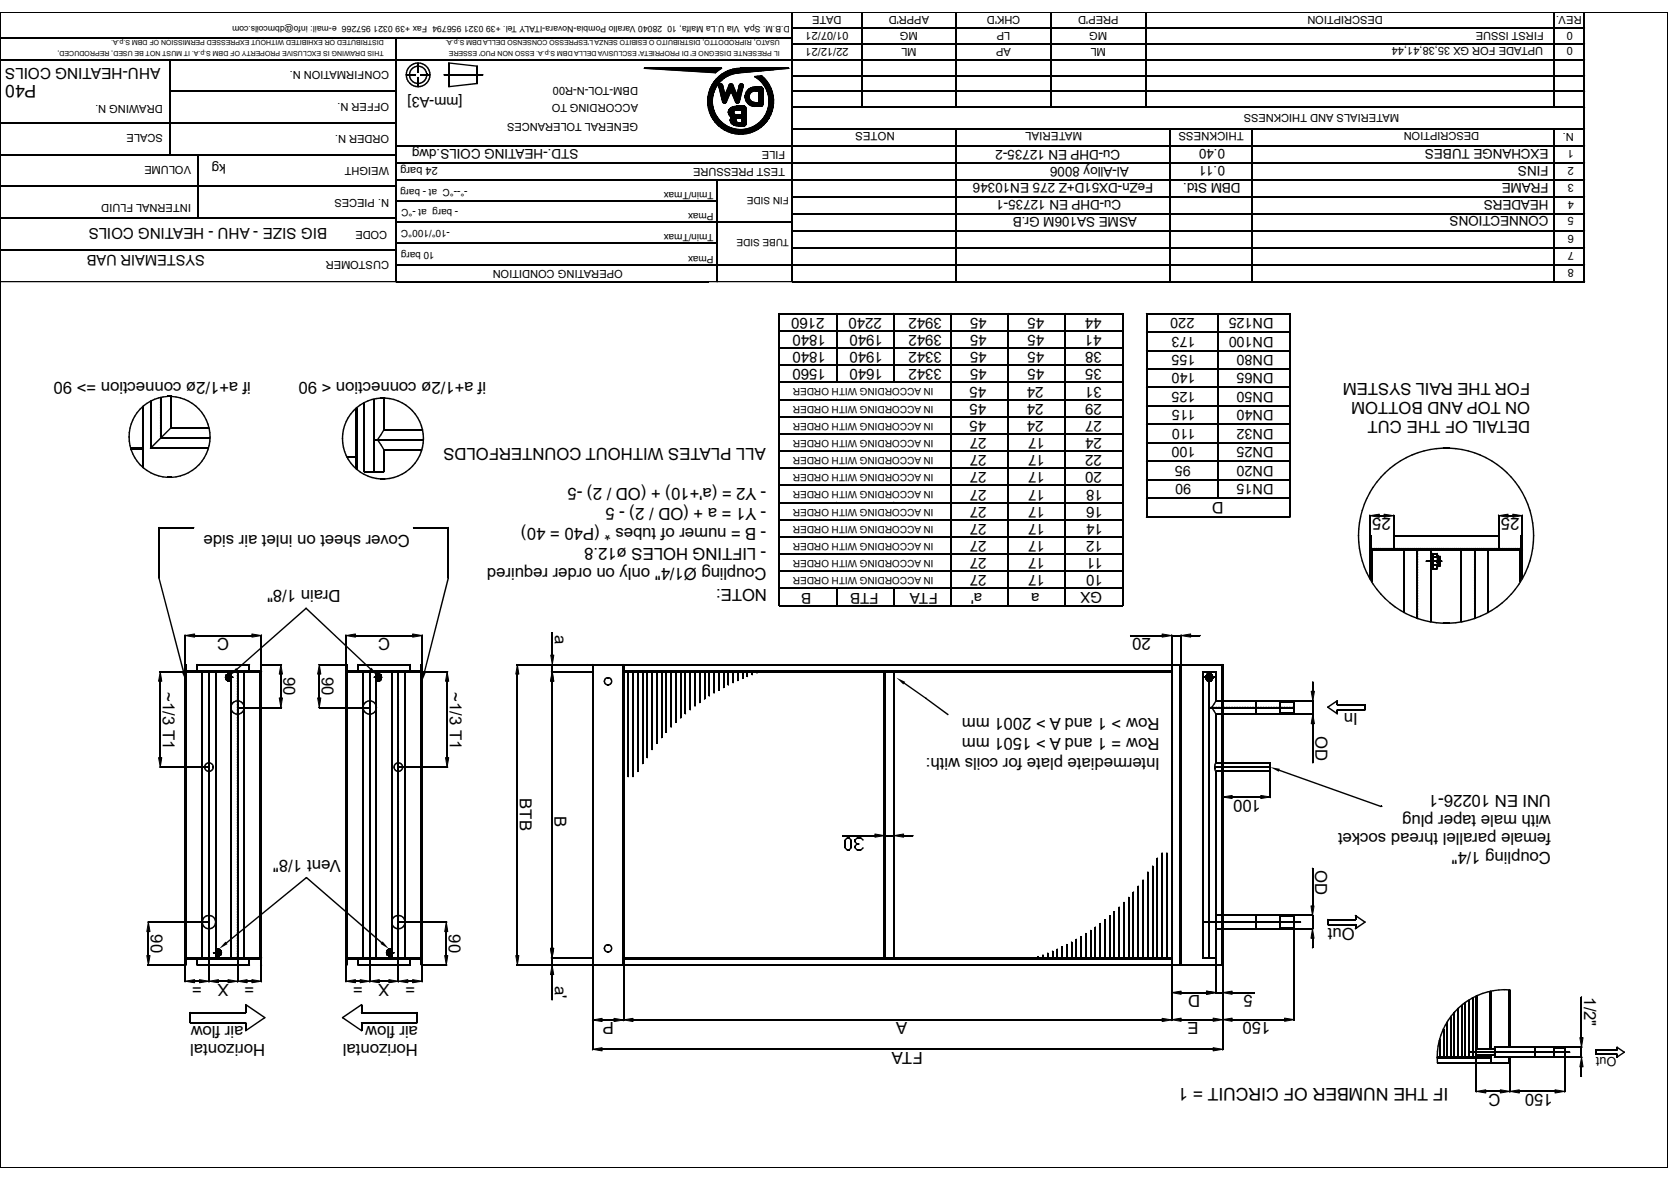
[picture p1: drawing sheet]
<svg xmlns="http://www.w3.org/2000/svg" width="297mm" height="210mm" viewBox="0 0 297 210" stroke-linecap="round" stroke-linejoin="round" font-family="sans-serif">
<defs><g id="words">
<g font-size="3.1">
<text x="6.5" y="15.1" transform="rotate(-180 6.5 15.1)">P40</text>
<text x="257.9" y="193.7" transform="rotate(-180 257.9 193.7)">IF THE NUMBER OF CIRCUIT = 1</text>
</g>
<g font-size="3">
<text x="44.7" y="68" transform="rotate(-180 44.7 68)">if a+1/2ø connection =&gt; 90</text>
<text x="86.6" y="68" transform="rotate(-180 86.6 68)">if a+1/2ø connection &lt; 90</text>
<text x="272.5" y="71.6" transform="rotate(-180 272.5 71.6)">ON TOP AND BOTTOM</text>
<text x="272.5" y="68.2" transform="rotate(-180 272.5 68.2)">FOR THE RAIL SYSTEM</text>
<text x="272.5" y="75" transform="rotate(-180 272.5 75)">DETAIL OF THE CUT</text>
<text x="136.3" y="79.8" transform="rotate(-180 136.3 79.8)">ALL PLATES WITHOUT COUNTERFOLDS</text>
<text x="136.4" y="86.9" transform="rotate(-180 136.4 86.9)">- Y2 = (a'+10) + (OD / 2) -5</text>
<text x="73" y="95.2" transform="rotate(-180 73 95.2)">Cover sheet on inlet air side</text>
<text x="136.4" y="94" transform="rotate(-180 136.4 94)">- B = numer of tubes * (P40 = 40)</text>
<text x="136.4" y="90.4" transform="rotate(-180 136.4 90.4)">- Y1 = a + (OD / 2) - 5</text>
<text x="247.6" y="92.2" transform="rotate(-180 247.6 92.2)">25</text>
<text x="270.6" y="92.2" transform="rotate(-180 270.6 92.2)">25</text>
<text x="136.4" y="97.6" transform="rotate(-180 136.4 97.6)">- LIFTING HOLES ø12.8</text>
<text x="136.5" y="101.2" transform="rotate(-180 136.5 101.2)">Coupling Ø1/4&quot; only on order required</text>
<text x="60.6" y="105.1" transform="rotate(-180 60.6 105.1)">Drain 1/8&quot;</text>
<text x="136.6" y="104.8" transform="rotate(-180 136.6 104.8)">NOTE:</text>
<text x="40.8" y="113.6" transform="rotate(-180 40.8 113.6)">C</text>
<text x="69.5" y="113.6" transform="rotate(-180 69.5 113.6)">C</text>
<text x="98.8" y="112.9" transform="rotate(90 98.8 112.9)">a</text>
<text x="204.9" y="113.6" transform="rotate(-180 204.9 113.6)">20</text>
<text x="29" y="123.2" transform="rotate(90 29 123.2)">~1/3 T1</text>
<text x="50.5" y="120.5" transform="rotate(90 50.5 120.5)">90</text>
<text x="57.3" y="120.5" transform="rotate(90 57.3 120.5)">90</text>
<text x="80.1" y="123.2" transform="rotate(90 80.1 123.2)">~1/3 T1</text>
<text x="206.5" y="131.3" transform="rotate(-180 206.5 131.3)">Row = 1 and A &gt; 1501 mm</text>
<text x="206.5" y="127.7" transform="rotate(-180 206.5 127.7)">Row &gt; 1 and A &gt; 2001 mm</text>
<text x="234.2" y="131.1" transform="rotate(90 234.2 131.1)">OD</text>
<text x="241.7" y="126.9" transform="rotate(-180 241.7 126.9)">In</text>
<text x="206.5" y="134.8" transform="rotate(-180 206.5 134.8)">Intermediate plate for coils with:</text>
<text x="92.5" y="142.1" transform="rotate(90 92.5 142.1)">BTB</text>
<text x="224.5" y="142.3" transform="rotate(-180 224.5 142.3)">100</text>
<text x="276.2" y="141.5" transform="rotate(-180 276.2 141.5)">UNI EN 10226-1</text>
<text x="98.7" y="145.1" transform="rotate(90 98.7 145.1)">B</text>
<text x="276.1" y="148.2" transform="rotate(-180 276.1 148.2)">female parallel thread socket</text>
<text x="276.2" y="145" transform="rotate(-180 276.2 145)">with male taper plug</text>
<text x="60.7" y="153" transform="rotate(-180 60.7 153)">Vent 1/8&quot;</text>
<text x="234.2" y="154.8" transform="rotate(90 234.2 154.8)">OD</text>
<text x="276.1" y="151.6" transform="rotate(-180 276.1 151.6)">Coupling 1/4&quot;</text>
<text x="26.9" y="166.3" transform="rotate(90 26.9 166.3)">90</text>
<text x="79.9" y="166.3" transform="rotate(90 79.9 166.3)">90</text>
<text x="241.2" y="165.1" transform="rotate(-180 241.2 165.1)">Out</text>
<text x="35.9" y="175" transform="rotate(-180 35.9 175)">=</text>
<text x="40.7" y="175" transform="rotate(-180 40.7 175)">X</text>
<text x="45.3" y="175" transform="rotate(-180 45.3 175)">=</text>
<text x="64.6" y="175" transform="rotate(-180 64.6 175)">=</text>
<text x="69.4" y="175" transform="rotate(-180 69.4 175)">X</text>
<text x="73.9" y="175" transform="rotate(-180 73.9 175)">=</text>
<text x="98.8" y="175.5" transform="rotate(90 98.8 175.5)">a'</text>
<text x="213.7" y="177.1" transform="rotate(-180 213.7 177.1)">D</text>
<text x="223.1" y="177.1" transform="rotate(-180 223.1 177.1)">5</text>
<text x="282" y="177.5" transform="rotate(90 282 177.5)">1/2&quot;</text>
<text x="43.3" y="182.6" transform="rotate(-180 43.3 182.6)">air flow</text>
<text x="47.2" y="185.7" transform="rotate(-180 47.2 185.7)">Horizontal</text>
<text x="74.4" y="185.7" transform="rotate(-180 74.4 185.7)">Horizontal</text>
<text x="74.4" y="182.6" transform="rotate(-180 74.4 182.6)">air flow</text>
<text x="109.3" y="181.9" transform="rotate(-180 109.3 181.9)">P</text>
<text x="161.5" y="181.9" transform="rotate(-180 161.5 181.9)">A</text>
<text x="213.4" y="181.9" transform="rotate(-180 213.4 181.9)">E</text>
<text x="226.2" y="181.9" transform="rotate(-180 226.2 181.9)">150</text>
<text x="164.3" y="187.2" transform="rotate(-180 164.3 187.2)">FTA</text>
<text x="267.2" y="194.7" transform="rotate(-180 267.2 194.7)">C</text>
<text x="276.5" y="194.7" transform="rotate(-180 276.5 194.7)">150</text>
</g>
<text font-size="2.8" x="217.8" y="89.3" transform="rotate(-180 217.8 89.3)">D</text>
<g font-size="2.7">
<text x="28.6" y="12.1" transform="rotate(-180 28.6 12.1)">AHU-HEATING COILS</text>
<text x="58.3" y="40.6" transform="rotate(-180 58.3 40.6)">BIG SIZE - AHU - HEATING COILS</text>
<text x="146.8" y="56.6" transform="rotate(-180 146.8 56.6)">2160</text>
<text x="147" y="59.6" transform="rotate(-180 147 59.6)">1840</text>
<text x="157" y="56.6" transform="rotate(-180 157 56.6)">2240</text>
<text x="157.2" y="59.6" transform="rotate(-180 157.2 59.6)">1940</text>
<text x="167.7" y="59.6" transform="rotate(-180 167.7 59.6)">3942</text>
<text x="167.7" y="56.6" transform="rotate(-180 167.7 56.6)">3942</text>
<text x="175.7" y="59.6" transform="rotate(-180 175.7 59.6)">45</text>
<text x="175.7" y="56.6" transform="rotate(-180 175.7 56.6)">45</text>
<text x="185.9" y="59.6" transform="rotate(-180 185.9 59.6)">45</text>
<text x="185.9" y="56.6" transform="rotate(-180 185.9 56.6)">45</text>
<text x="196.1" y="59.6" transform="rotate(-180 196.1 59.6)">41</text>
<text x="196.1" y="56.6" transform="rotate(-180 196.1 56.6)">44</text>
<text x="147" y="65.7" transform="rotate(-180 147 65.7)">1560</text>
<text x="147" y="62.7" transform="rotate(-180 147 62.7)">1840</text>
<text x="157.2" y="65.7" transform="rotate(-180 157.2 65.7)">1640</text>
<text x="157.2" y="62.7" transform="rotate(-180 157.2 62.7)">1940</text>
<text x="167.7" y="65.7" transform="rotate(-180 167.7 65.7)">3342</text>
<text x="167.7" y="62.7" transform="rotate(-180 167.7 62.7)">3342</text>
<text x="175.7" y="65.7" transform="rotate(-180 175.7 65.7)">45</text>
<text x="175.7" y="62.7" transform="rotate(-180 175.7 62.7)">45</text>
<text x="185.9" y="65.7" transform="rotate(-180 185.9 65.7)">45</text>
<text x="185.9" y="62.7" transform="rotate(-180 185.9 62.7)">45</text>
<text x="196.2" y="65.7" transform="rotate(-180 196.2 65.7)">35</text>
<text x="196.2" y="62.7" transform="rotate(-180 196.2 62.7)">38</text>
<text x="175.6" y="71.9" transform="rotate(-180 175.6 71.9)">45</text>
<text x="175.6" y="68.8" transform="rotate(-180 175.6 68.8)">45</text>
<text x="185.8" y="71.8" transform="rotate(-180 185.8 71.8)">24</text>
<text x="185.8" y="68.8" transform="rotate(-180 185.8 68.8)">24</text>
<text x="196.2" y="71.8" transform="rotate(-180 196.2 71.8)">29</text>
<text x="196.2" y="68.8" transform="rotate(-180 196.2 68.8)">31</text>
<text x="175.6" y="74.9" transform="rotate(-180 175.6 74.9)">45</text>
<text x="175.6" y="78" transform="rotate(-180 175.6 78)">27</text>
<text x="185.8" y="74.9" transform="rotate(-180 185.8 74.9)">24</text>
<text x="186" y="78" transform="rotate(-180 186 78)">17</text>
<text x="196.2" y="78" transform="rotate(-180 196.2 78)">24</text>
<text x="196.2" y="74.9" transform="rotate(-180 196.2 74.9)">27</text>
<text x="175.6" y="81" transform="rotate(-180 175.6 81)">27</text>
<text x="186" y="81" transform="rotate(-180 186 81)">17</text>
<text x="196.2" y="81" transform="rotate(-180 196.2 81)">22</text>
<text x="175.6" y="84.1" transform="rotate(-180 175.6 84.1)">27</text>
<text x="175.6" y="87.1" transform="rotate(-180 175.6 87.1)">27</text>
<text x="186" y="84.1" transform="rotate(-180 186 84.1)">17</text>
<text x="186" y="87.1" transform="rotate(-180 186 87.1)">17</text>
<text x="196.2" y="84.1" transform="rotate(-180 196.2 84.1)">20</text>
<text x="196.4" y="87.1" transform="rotate(-180 196.4 87.1)">18</text>
<text x="175.6" y="93.2" transform="rotate(-180 175.6 93.2)">27</text>
<text x="175.6" y="90.2" transform="rotate(-180 175.6 90.2)">27</text>
<text x="186" y="93.2" transform="rotate(-180 186 93.2)">17</text>
<text x="186" y="90.2" transform="rotate(-180 186 90.2)">17</text>
<text x="196.4" y="93.2" transform="rotate(-180 196.4 93.2)">14</text>
<text x="196.4" y="90.2" transform="rotate(-180 196.4 90.2)">16</text>
<text x="175.6" y="99.3" transform="rotate(-180 175.6 99.3)">27</text>
<text x="175.6" y="96.3" transform="rotate(-180 175.6 96.3)">27</text>
<text x="186" y="99.3" transform="rotate(-180 186 99.3)">17</text>
<text x="186" y="96.3" transform="rotate(-180 186 96.3)">17</text>
<text x="196.4" y="99.3" transform="rotate(-180 196.4 99.3)">11</text>
<text x="196.4" y="96.3" transform="rotate(-180 196.4 96.3)">12</text>
<text x="144.4" y="105.5" transform="rotate(-180 144.4 105.5)">B</text>
<text x="156.4" y="105.5" transform="rotate(-180 156.4 105.5)">FTB</text>
<text x="167" y="105.5" transform="rotate(-180 167 105.5)">FTA</text>
<text x="174.9" y="105.5" transform="rotate(-180 174.9 105.5)">a'</text>
<text x="175.6" y="102.4" transform="rotate(-180 175.6 102.4)">27</text>
<text x="185.1" y="105.5" transform="rotate(-180 185.1 105.5)">a</text>
<text x="186" y="102.4" transform="rotate(-180 186 102.4)">17</text>
<text x="196.2" y="105.4" transform="rotate(-180 196.2 105.4)">GX</text>
<text x="196.4" y="102.4" transform="rotate(-180 196.4 102.4)">10</text>
</g>
<g font-size="2.6">
<text x="82.3" y="17.2" transform="rotate(-180 82.3 17.2)">[mm-A3]</text>
<text x="36.4" y="45.4" transform="rotate(-180 36.4 45.4)">SYSTEMAIR UAB</text>
<text x="212.7" y="56.6" transform="rotate(-180 212.7 56.6)">220</text>
<text x="212.9" y="59.9" transform="rotate(-180 212.9 59.9)">173</text>
<text x="226.7" y="59.9" transform="rotate(-180 226.7 59.9)">DN100</text>
<text x="226.7" y="56.6" transform="rotate(-180 226.7 56.6)">DN125</text>
<text x="212.9" y="63.2" transform="rotate(-180 212.9 63.2)">155</text>
<text x="226.7" y="63.2" transform="rotate(-180 226.7 63.2)">DN80</text>
<text x="212.9" y="69.8" transform="rotate(-180 212.9 69.8)">125</text>
<text x="212.9" y="66.5" transform="rotate(-180 212.9 66.5)">140</text>
<text x="226.7" y="69.8" transform="rotate(-180 226.7 69.8)">DN50</text>
<text x="226.7" y="66.5" transform="rotate(-180 226.7 66.5)">DN65</text>
<text x="212.9" y="76.3" transform="rotate(-180 212.9 76.3)">110</text>
<text x="212.9" y="73" transform="rotate(-180 212.9 73)">115</text>
<text x="226.7" y="76.3" transform="rotate(-180 226.7 76.3)">DN32</text>
<text x="226.7" y="73" transform="rotate(-180 226.7 73)">DN40</text>
<text x="212" y="82.9" transform="rotate(-180 212 82.9)">95</text>
<text x="212.9" y="79.6" transform="rotate(-180 212.9 79.6)">100</text>
<text x="226.7" y="82.9" transform="rotate(-180 226.7 82.9)">DN20</text>
<text x="226.7" y="79.6" transform="rotate(-180 226.7 79.6)">DN25</text>
<text x="212.1" y="86.2" transform="rotate(-180 212.1 86.2)">90</text>
<text x="226.7" y="86.2" transform="rotate(-180 226.7 86.2)">DN15</text>
</g>
<g font-size="2.4">
<text x="40.2" y="29.1" transform="rotate(-180 40.2 29.1)">kg</text>
<text x="103" y="26.5" transform="rotate(-180 103 26.5)">STD.-HEATING COILS.dwg</text>
<text x="199.5" y="26.6" transform="rotate(-180 199.5 26.6)">Cu-DHP EN 12735-2</text>
<text x="201" y="29.6" transform="rotate(-180 201 29.6)">Al-Alloy 8006</text>
<text x="218.1" y="26.6" transform="rotate(-180 218.1 26.6)">0.40</text>
<text x="218.1" y="29.6" transform="rotate(-180 218.1 29.6)">0.11</text>
<text x="275.7" y="26.6" transform="rotate(-180 275.7 26.6)">EXCHANGE TUBES</text>
<text x="275.7" y="29.6" transform="rotate(-180 275.7 29.6)">FINS</text>
<text x="199.6" y="35.7" transform="rotate(-180 199.6 35.7)">Cu-DHP EN 12735-1</text>
<text x="205.3" y="32.6" transform="rotate(-180 205.3 32.6)">FeZn-DX51D+Z 275 EN10346</text>
<text x="220.9" y="32.6" transform="rotate(-180 220.9 32.6)">DBM Std.</text>
<text x="275.7" y="35.6" transform="rotate(-180 275.7 35.6)">HEADERS</text>
<text x="275.7" y="32.6" transform="rotate(-180 275.7 32.6)">FRAME</text>
<text x="202.4" y="38.6" transform="rotate(-180 202.4 38.6)">ASME SA106M Gr.B</text>
<text x="275.7" y="38.5" transform="rotate(-180 275.7 38.5)">CONNECTIONS</text>
</g>
<text font-size="2.3" x="287.8" y="188" transform="rotate(-180 287.8 188)">Out</text>
<g font-size="2">
<text x="149.9" y="2.8" transform="rotate(-180 149.9 2.8)">DATE</text>
<text x="151.1" y="5.6" transform="rotate(-180 151.1 5.6)">01/07/21</text>
<text x="163.4" y="5.6" transform="rotate(-180 163.4 5.6)">MG</text>
<text x="165.4" y="2.8" transform="rotate(-180 165.4 2.8)">APPR'D</text>
<text x="179.9" y="5.6" transform="rotate(-180 179.9 5.6)">LP</text>
<text x="181.7" y="2.8" transform="rotate(-180 181.7 2.8)">CHK'D</text>
<text x="197.1" y="5.6" transform="rotate(-180 197.1 5.6)">MG</text>
<text x="199.1" y="2.8" transform="rotate(-180 199.1 2.8)">PREP'D</text>
<text x="246.3" y="2.8" transform="rotate(-180 246.3 2.8)">DESCRIPTION</text>
<text x="274.9" y="5.6" transform="rotate(-180 274.9 5.6)">FIRST ISSUE</text>
<text x="280.1" y="5.6" transform="rotate(-180 280.1 5.6)">0</text>
<text x="281.6" y="2.9" transform="rotate(-180 281.6 2.9)">REV.</text>
<text x="151.1" y="8.5" transform="rotate(-180 151.1 8.5)">22/12/21</text>
<text x="163.2" y="8.5" transform="rotate(-180 163.2 8.5)">ML</text>
<text x="180" y="8.5" transform="rotate(-180 180 8.5)">AP</text>
<text x="196.9" y="8.5" transform="rotate(-180 196.9 8.5)">ML</text>
<text x="274.8" y="8.4" transform="rotate(-180 274.8 8.4)">UPTADE FOR GX 35,38,41,44</text>
<text x="280.1" y="8.4" transform="rotate(-180 280.1 8.4)">0</text>
<text x="69.3" y="12.6" transform="rotate(-180 69.3 12.6)">CONFIRMATION N.</text>
<text x="113.6" y="15.4" transform="rotate(-180 113.6 15.4)">DBM-TOL-N-R00</text>
<text x="29" y="18.6" transform="rotate(-180 29 18.6)">DRAWING N.</text>
<text x="29" y="23.8" transform="rotate(-180 29 23.8)">SCALE</text>
<text x="69.3" y="18.3" transform="rotate(-180 69.3 18.3)">OFFER N.</text>
<text x="113.6" y="18.5" transform="rotate(-180 113.6 18.5)">ACCORDING TO</text>
<text x="113.6" y="21.8" transform="rotate(-180 113.6 21.8)">GENERAL TOLERANCES</text>
<text x="159.3" y="23.6" transform="rotate(-180 159.3 23.6)">NOTES</text>
<text x="192.7" y="23.6" transform="rotate(-180 192.7 23.6)">MATERIAL</text>
<text x="221.5" y="23.6" transform="rotate(-180 221.5 23.6)">THICKNESS</text>
<text x="249.1" y="20.2" transform="rotate(-180 249.1 20.2)">MATERIALS AND THICKNESS</text>
<text x="263.4" y="23.6" transform="rotate(-180 263.4 23.6)">DESCRIPTION</text>
<text x="280.2" y="23.6" transform="rotate(-180 280.2 23.6)">N.</text>
<text x="34" y="29.6" transform="rotate(-180 34 29.6)">VOLUME</text>
<text x="69.3" y="24" transform="rotate(-180 69.3 24)">ORDER N.</text>
<text x="69.3" y="29.7" transform="rotate(-180 69.3 29.7)">WEIGHT</text>
<text x="77.9" y="29.8" transform="rotate(-180 77.9 29.8)">24 barg</text>
<text x="139.8" y="26.9" transform="rotate(-180 139.8 26.9)">FILE</text>
<text x="139.8" y="29.8" transform="rotate(-180 139.8 29.8)">TEST PRESSURE</text>
<text x="280.2" y="26.6" transform="rotate(-180 280.2 26.6)">1</text>
<text x="280.2" y="29.7" transform="rotate(-180 280.2 29.7)">2</text>
<text x="69.3" y="35.3" transform="rotate(-180 69.3 35.3)">N. PIECES</text>
<text x="280.2" y="35.7" transform="rotate(-180 280.2 35.7)">4</text>
<text x="280.2" y="32.7" transform="rotate(-180 280.2 32.7)">3</text>
<text x="34" y="36.3" transform="rotate(-180 34 36.3)">INTERNAL FLUID</text>
<text x="69" y="41.1" transform="rotate(-180 69 41.1)">CODE</text>
<text x="280.2" y="38.6" transform="rotate(-180 280.2 38.6)">5</text>
<text x="280.2" y="41.8" transform="rotate(-180 280.2 41.8)">6</text>
<text x="69.3" y="46.4" transform="rotate(-180 69.3 46.4)">CUSTOMER</text>
<text x="280.2" y="44.8" transform="rotate(-180 280.2 44.8)">7</text>
<text x="280.2" y="47.8" transform="rotate(-180 280.2 47.8)">8</text>
<text x="110.9" y="48.1" transform="rotate(-180 110.9 48.1)">OPERATING CONDITION</text>
</g>
<g font-size="1.8">
<text x="83.3" y="33.6" transform="rotate(-180 83.3 33.6)">-°--°C at - barg</text>
<text x="127" y="34.2" transform="rotate(-180 127 34.2)">Tmin/Tmax</text>
<text x="140.5" y="35.1" transform="rotate(-180 140.5 35.1)">FIN SIDE</text>
<text x="80.1" y="41" transform="rotate(-180 80.1 41)">-10°/100°C</text>
<text x="81.6" y="37.3" transform="rotate(-180 81.6 37.3)">- barg at -°C</text>
<text x="127" y="41.7" transform="rotate(-180 127 41.7)">Tmin/Tmax</text>
<text x="127" y="38" transform="rotate(-180 127 38)">Pmax</text>
<text x="77.4" y="44.8" transform="rotate(-180 77.4 44.8)">10 barg</text>
<text x="127" y="45.5" transform="rotate(-180 127 45.5)">Pmax</text>
<text x="140.5" y="42.5" transform="rotate(-180 140.5 42.5)">TUBE SIDE</text>
<text x="166.2" y="69.1" transform="rotate(-180 166.2 69.1)">IN ACCORDING WITH ORDER</text>
<text x="166.2" y="75.2" transform="rotate(-180 166.2 75.2)">IN ACCORDING WITH ORDER</text>
<text x="166.2" y="72.2" transform="rotate(-180 166.2 72.2)">IN ACCORDING WITH ORDER</text>
<text x="166.2" y="81.3" transform="rotate(-180 166.2 81.3)">IN ACCORDING WITH ORDER</text>
<text x="166.2" y="78.3" transform="rotate(-180 166.2 78.3)">IN ACCORDING WITH ORDER</text>
<text x="166.2" y="87.5" transform="rotate(-180 166.2 87.5)">IN ACCORDING WITH ORDER</text>
<text x="166.2" y="84.4" transform="rotate(-180 166.2 84.4)">IN ACCORDING WITH ORDER</text>
<text x="166.2" y="93.6" transform="rotate(-180 166.2 93.6)">IN ACCORDING WITH ORDER</text>
<text x="166.2" y="90.5" transform="rotate(-180 166.2 90.5)">IN ACCORDING WITH ORDER</text>
<text x="166.2" y="99.7" transform="rotate(-180 166.2 99.7)">IN ACCORDING WITH ORDER</text>
<text x="166.2" y="96.6" transform="rotate(-180 166.2 96.6)">IN ACCORDING WITH ORDER</text>
<text x="166.2" y="102.7" transform="rotate(-180 166.2 102.7)">IN ACCORDING WITH ORDER</text>
</g>
<text font-size="1.6" x="140.6" y="4.6" transform="rotate(-180 140.6 4.6)">D.B.M. SpA Via U.La Malfa, 10 28040 Varallo Pombia-Novara-ITALY Tel. +39 0321 956794 Fax +39 0321 957266 e-mail: info@dbmcoils.com</text>
<g font-size="1.3">
<text x="68.3" y="9" transform="rotate(-180 68.3 9)">THIS DRAWING IS EXCLUSIVE PROPERTY OF DBM S.p.A. IT MUST NOT BE USED, REPRODUCED,</text>
<text x="68.3" y="7.2" transform="rotate(-180 68.3 7.2)">DISTRIBUTED OR EXHIBITED WITHOUT EXPRESSED PERMISSION OF DBM S.p.A.</text>
<text x="138.9" y="9" transform="rotate(-180 138.9 9)">IL PRESENTE DISEGNO E' DI PROPRIETA' ESCLUSIVA DELLA DBM S.p.A. ESSO NON PUO' ESSERE</text>
<text x="138.9" y="7.2" transform="rotate(-180 138.9 7.2)">USATO, RIPRODOTTO, DISTRIBUITO O ESIBITO SENZA L'ESPRESSO CONSENSO DELLA DBM S.p.A.</text>
</g>
</g></defs>
<path d="M0 2.2h297v205.6h-297z" fill="none" stroke="#fff" stroke-width=".18"/>
<path d="M0 2.2h297M0 2.2v205.6M297 2.2v205.6M0 50.1h141.1M0 207.8h297" fill="none" stroke="#000" stroke-width=".18"/>
<g fill="#000">
<path d="M32.4 119.7l.6-.1 .1 1.7zM42 118.9l.4 .4-1.5 .9zM66.1 118.8l1.1 1.4-1.4-.9zM75.3 119.5l.6 .1-.7 1.6zM159.6 120.6l1.6 .7-.4 .5zM226.2 136.5l1.7 .3-.2 .6zM40.2 167.6l.3 .4-1.5 .9zM68.1 167.5l1.1 1.4-1.4-.9z"/>
<path d="M-.1 10.5h.2v.2h-.2z" fill-rule="evenodd"/>
<path d="M-.1 6.7h.2v.2h-.2z" fill-rule="evenodd"/>
<path d="M-.1 2.1h.2v.1h-.2z" fill-rule="evenodd"/>
<path d="M30.1 16.2h.2v.2h-.2z" fill-rule="evenodd"/>
<path d="M30.1 10.5h.2v.2h-.2z" fill-rule="evenodd"/>
<path d="M70.4 16.2h.2v.2h-.2z" fill-rule="evenodd"/>
<path d="M70.4 6.7h.2v.2h-.2z" fill-rule="evenodd"/>
<path d="M72.2 13.3h.3v.4h-.2z" fill-rule="evenodd"/>
<path d="M72.3 13.8l.2-.1 .1 .4-.2 .1z" fill-rule="evenodd"/>
<path d="M72.3 12.9h.2v.4h-.3z" fill-rule="evenodd"/>
<path d="M72.3 13.6h.2v.2h-.2z" fill-rule="evenodd"/>
<path d="M72.3 12.8h.2v.2h-.2z" fill-rule="evenodd"/>
<path d="M72.4 14.2l.2-.1 .2 .3-.2 .1z" fill-rule="evenodd"/>
<path d="M72.4 12.5l.2 .1-.1 .3h-.2z" fill-rule="evenodd"/>
<path d="M72.6 14.6l.2-.2 .2 .3-.1 .2z" fill-rule="evenodd"/>
<path d="M72.6 14.4h.2v.2h-.2z" fill-rule="evenodd"/>
<path d="M72.6 12.1l.2 .1-.2 .4-.2-.2z" fill-rule="evenodd"/>
<path d="M72.6 12.1h.2v.1h-.2z" fill-rule="evenodd"/>
<path d="M72.8 13.2h.2v.2h-.2z" fill-rule="evenodd"/>
<path d="M72.8 13.3h.2l.1 .4h-.3z" fill-rule="evenodd"/>
<path d="M72.8 13.2h.2v.2h-.2z" fill-rule="evenodd"/>
<path d="M73 14.7l.4 .3-.2 .2-.3-.3z" fill-rule="evenodd"/>
<path d="M72.9 11.7l.1 .2-.2 .3-.2-.1z" fill-rule="evenodd"/>
<path d="M72.8 13.7l.3-.1 .1 .4-.2 .1z" fill-rule="evenodd"/>
<path d="M72.8 13h.3l-.1 .3h-.2z" fill-rule="evenodd"/>
<path d="M72.9 13.6h.1v.2h-.1z" fill-rule="evenodd"/>
<path d="M72.9 12.9h.1v.2h-.1z" fill-rule="evenodd"/>
<path d="M72.9 14.7h.1v.2h-.1z" fill-rule="evenodd"/>
<path d="M73 14.1l.2-.2 .2 .3-.2 .2z" fill-rule="evenodd"/>
<path d="M73 13.9h.2v.2h-.2z" fill-rule="evenodd"/>
<path d="M73 12.6l.2 .1-.1 .3-.3-.1z" fill-rule="evenodd"/>
<path d="M73 12.5h.2v.2h-.2z" fill-rule="evenodd"/>
<path d="M73.3 15l.4 .2-.1 .2-.4-.2z" fill-rule="evenodd"/>
<path d="M73.2 14.4l.2-.2 .2 .3-.2 .1z" fill-rule="evenodd"/>
<path d="M72.9 11.7l.3-.2 .2 .2-.4 .2z" fill-rule="evenodd"/>
<path d="M73.2 12.3l.2 .1-.2 .3-.2-.1z" fill-rule="evenodd"/>
<path d="M73.2 14.2h.2v.2h-.2z" fill-rule="evenodd"/>
<path d="M73.2 12.2h.2v.2h-.2z" fill-rule="evenodd"/>
<path d="M73.2 11.5h.2v.2h-.2z" fill-rule="evenodd"/>
<path d="M73.6 14.4l.3 .2-.1 .2-.3-.1z" fill-rule="evenodd"/>
<path d="M73.2 12.2l.2-.2 .2 .2-.2 .2z" fill-rule="evenodd"/>
<path d="M73.4 14.5h.2v.1h-.2z" fill-rule="evenodd"/>
<path d="M73.7 15.2l.4 .1-.1 .2-.4-.1z" fill-rule="evenodd"/>
<path d="M73.2 11.5l.4-.2 .1 .2-.4 .2z" fill-rule="evenodd"/>
<path d="M73.9 14.6l.3 .1-.1 .2h-.3z" fill-rule="evenodd"/>
<path d="M73.5 12l.3-.2 .1 .2-.3 .2z" fill-rule="evenodd"/>
<path d="M73.7 14.6h.2v.2h-.2z" fill-rule="evenodd"/>
<path d="M73.7 11.8h.2v.2h-.2z" fill-rule="evenodd"/>
<path d="M72.3 13.2h1.7v.2h-1.7z" fill-rule="evenodd"/>
<path d="M74 15.3h.5l-.1 .3-.4-.1z" fill-rule="evenodd"/>
<path d="M73.6 11.2l.4-.1 .1 .3-.4 .1z" fill-rule="evenodd"/>
<path d="M74 11.2h.1v.1h-.1z" fill-rule="evenodd"/>
<path d="M74.2 14.7h.3v.3h-.3z" fill-rule="evenodd"/>
<path d="M73.8 11.8l.3-.1 .1 .2-.3 .1z" fill-rule="evenodd"/>
<path d="M74.3 13.8h.3v1.6h-.3z" fill-rule="evenodd"/>
<path d="M74.3 11.2h.3v1.6h-.3z" fill-rule="evenodd"/>
<path d="M74.1 11.7h.2v.2h-.2z" fill-rule="evenodd"/>
<path d="M74.4 15.3h.4l.1 .2-.4 .1z" fill-rule="evenodd"/>
<path d="M74 11.1h.4l.1 .2-.5 .1z" fill-rule="evenodd"/>
<path d="M74.5 14.7h.4v.2l-.3 .1z" fill-rule="evenodd"/>
<path d="M74.2 11.7h.3v.2h-.3z" fill-rule="evenodd"/>
<path d="M74.4 13.7h.1v.2h-.1z" fill-rule="evenodd"/>
<path d="M74.4 11.1h.1v.2h-.1z" fill-rule="evenodd"/>
<path d="M74.4 14.8h.2v.1h-.2z" fill-rule="evenodd"/>
<path d="M74.4 11.7h.2v.2h-.2z" fill-rule="evenodd"/>
<path d="M74.8 15.3l.4-.1 .1 .2-.4 .1z" fill-rule="evenodd"/>
<path d="M74.8 14.7l.4-.2 .1 .3-.4 .1z" fill-rule="evenodd"/>
<path d="M74.5 11.1h.4l-.1 .3-.4-.1z" fill-rule="evenodd"/>
<path d="M74.6 11.7h.3v.3l-.4-.1z" fill-rule="evenodd"/>
<path d="M74.8 11.2h.2v.1h-.2z" fill-rule="evenodd"/>
<path d="M74.8 11.7h.2v.2h-.2z" fill-rule="evenodd"/>
<path d="M75.1 14.5l.3-.2 .2 .2-.3 .3z" fill-rule="evenodd"/>
<path d="M74.9 11.7l.4 .2-.1 .2-.4-.1z" fill-rule="evenodd"/>
<path d="M75.2 15.2l.4-.2 .1 .2-.4 .2z" fill-rule="evenodd"/>
<path d="M74.9 11.1l.4 .1-.1 .3-.4-.1z" fill-rule="evenodd"/>
<path d="M75.1 14.6h.2v.1h-.2z" fill-rule="evenodd"/>
<path d="M75.1 11.9h.2v.2h-.2z" fill-rule="evenodd"/>
<path d="M75.2 15.2h.2v.1h-.2z" fill-rule="evenodd"/>
<path d="M75.2 11.3h.2v.2h-.2z" fill-rule="evenodd"/>
<path d="M75.6 14.1l.2 .1-.2 .3-.2-.1z" fill-rule="evenodd"/>
<path d="M75.3 11.9l.3 .2-.2 .2-.3-.2z" fill-rule="evenodd"/>
<path d="M75.5 15l.4-.3 .1 .2-.3 .3z" fill-rule="evenodd"/>
<path d="M75.3 11.3l.4 .2-.1 .2-.4-.2z" fill-rule="evenodd"/>
<path d="M75.8 13.8l.2 .1-.2 .3-.2-.1z" fill-rule="evenodd"/>
<path d="M75.4 12.3l.2-.2 .2 .3-.2 .2z" fill-rule="evenodd"/>
<path d="M75.4 12.1h.2v.2h-.2z" fill-rule="evenodd"/>
<path d="M75.5 15h.2v.2h-.2z" fill-rule="evenodd"/>
<path d="M75.5 11.5h.2v.2h-.2z" fill-rule="evenodd"/>
<path d="M75.9 13.5h.2l-.1 .4-.2-.1z" fill-rule="evenodd"/>
<path d="M75.6 12.5l.2-.1 .2 .3-.2 .1z" fill-rule="evenodd"/>
<path d="M76.1 14.4l.2 .2-.3 .3-.2-.2z" fill-rule="evenodd"/>
<path d="M75.9 13.1h.2v.4h-.2z" fill-rule="evenodd"/>
<path d="M75.8 12.8h.2l.1 .3-.2 .1z" fill-rule="evenodd"/>
<path d="M75.7 11.5l.3 .2-.1 .2-.4-.2z" fill-rule="evenodd"/>
<path d="M75.8 13.8h.2v.1h-.2z" fill-rule="evenodd"/>
<path d="M75.8 12.7h.2v.2h-.2z" fill-rule="evenodd"/>
<path d="M75.9 14.7h.1v.2h-.1z" fill-rule="evenodd"/>
<path d="M75.9 13.4h.2v.2h-.2z" fill-rule="evenodd"/>
<path d="M75.9 13.1h.2v.1h-.2z" fill-rule="evenodd"/>
<path d="M76.3 14.1l.2 .1-.2 .3-.2-.1z" fill-rule="evenodd"/>
<path d="M75.8 11.9l.2-.2 .3 .4-.2 .1z" fill-rule="evenodd"/>
<path d="M76.4 13.7l.2 .1-.1 .4-.2-.1z" fill-rule="evenodd"/>
<path d="M76.1 12.2l.2-.1 .2 .3-.2 .2z" fill-rule="evenodd"/>
<path d="M76.1 14.4h.2v.2h-.2z" fill-rule="evenodd"/>
<path d="M76.4 13.3h.3l-.1 .4h-.2z" fill-rule="evenodd"/>
<path d="M76.3 12.6l.2-.1 .1 .4h-.2z" fill-rule="evenodd"/>
<path d="M76.4 12.9h.2l.1 .4h-.3z" fill-rule="evenodd"/>
<path d="M76.3 14h.2v.2h-.2z" fill-rule="evenodd"/>
<path d="M76.3 12.4h.2v.2h-.2z" fill-rule="evenodd"/>
<path d="M74.9 13.2h1.7v.2h-1.7z" fill-rule="evenodd"/>
<path d="M76.4 13.6h.2v.2h-.2z" fill-rule="evenodd"/>
<path d="M79 13.2h.1v.2h-.1z" fill-rule="evenodd"/>
<path d="M79.8 11.1h.2v.2h-.2z" fill-rule="evenodd"/>
<path d="M79.8 11.1h.2v.2h-.2z" fill-rule="evenodd"/>
<path d="M79.9 15.3h.2v.2h-.2z" fill-rule="evenodd"/>
<path d="M79.9 11.1l5.1 .6v.2l-5.1-.6z" fill-rule="evenodd"/>
<path d="M79.9 15.3l5.1-.6v.3l-5 .5z" fill-rule="evenodd"/>
<path d="M84.9 14.8h.2v.1h-.2z" fill-rule="evenodd"/>
<path d="M84.9 11.7h.2v.2h-.2z" fill-rule="evenodd"/>
<path d="M84.9 11.7h.2v.2h-.2z" fill-rule="evenodd"/>
<path d="M84.9 14.8h.2v.1h-.2z" fill-rule="evenodd"/>
<path d="M85.9 13.2h.2v.2h-.2z" fill-rule="evenodd"/>
<path d="M114.8 12l12.6 .8v.3l-12.7-.8z" fill-rule="evenodd"/>
<path d="M114.7 12.1h.1v.2h-.1z" fill-rule="evenodd"/>
<path d="M114.7 12.1h.1v.2h-.1z" fill-rule="evenodd"/>
<path d="M125.9 17.9h.3v.7h-.3z" fill-rule="evenodd"/>
<path d="M125.9 17.8h.2v.2h-.2z" fill-rule="evenodd"/>
<path d="M125.9 18.6l.3-.1 .1 .7-.3 .1z" fill-rule="evenodd"/>
<path d="M126 17.2h.2v.7h-.3z" fill-rule="evenodd"/>
<path d="M126 17.1h.2v.2h-.2z" fill-rule="evenodd"/>
<path d="M126 19.3l.3-.1 .2 .7-.3 .1z" fill-rule="evenodd"/>
<path d="M126.1 16.5h.2l-.1 .7-.2-.1z" fill-rule="evenodd"/>
<path d="M126.1 16.4h.2v.2h-.2z" fill-rule="evenodd"/>
<path d="M126.2 20l.2-.1 .3 .6-.2 .1z" fill-rule="evenodd"/>
<path d="M126.3 19.8h.1v.2h-.1z" fill-rule="evenodd"/>
<path d="M126.3 15.8l.3 .1-.3 .6-.2-.1z" fill-rule="evenodd"/>
<path d="M126.3 15.7h.2v.2h-.2z" fill-rule="evenodd"/>
<path d="M126.6 15.2l.3 .1-.3 .6-.3-.1z" fill-rule="evenodd"/>
<path d="M126.7 15.1h.1v.2h-.1z" fill-rule="evenodd"/>
<path d="M126.7 17.7h.3v.7h-.3z" fill-rule="evenodd"/>
<path d="M126.7 18.4h.3v.6h-.2z" fill-rule="evenodd"/>
<path d="M126.7 18.3h.2v.2h-.2z" fill-rule="evenodd"/>
<path d="M126.8 17.1h.2v.6h-.3z" fill-rule="evenodd"/>
<path d="M126.8 17h.2v.2h-.2z" fill-rule="evenodd"/>
<path d="M126.8 19.1l.2-.1 .2 .6-.2 .1z" fill-rule="evenodd"/>
<path d="M126.8 18.9h.2v.2h-.2z" fill-rule="evenodd"/>
<path d="M127 16.4l.2 .1-.2 .6-.2-.1z" fill-rule="evenodd"/>
<path d="M127 16.4h.2v.1h-.2z" fill-rule="evenodd"/>
<path d="M127 19.7l.2-.1 .3 .6-.3 .1z" fill-rule="evenodd"/>
<path d="M127 19.6h.2v.1h-.2z" fill-rule="evenodd"/>
<path d="M127 14.5l.2 .2-.3 .6-.3-.2z" fill-rule="evenodd"/>
<path d="M127 14.5h.2v.2h-.2z" fill-rule="evenodd"/>
<path d="M127.2 15.8l.2 .1-.2 .6-.2-.1z" fill-rule="evenodd"/>
<path d="M127.3 12.8h.2v.2h-.2z" fill-rule="evenodd"/>
<path d="M127.3 12.8h.2v.2h-.2z" fill-rule="evenodd"/>
<path d="M127.4 14l.2 .2-.4 .5-.2-.2z" fill-rule="evenodd"/>
<path d="M127.5 15.2l.2 .1-.3 .6-.2-.1z" fill-rule="evenodd"/>
<path d="M127.6 15.2h.1v.2h-.1z" fill-rule="evenodd"/>
<path d="M127.3 12.8l.5-.4 .2 .2-.5 .4z" fill-rule="evenodd"/>
<path d="M127.8 12.4h.2v.2h-.2z" fill-rule="evenodd"/>
<path d="M127.8 15.2h.3v.1h-.2z" fill-rule="evenodd"/>
<path d="M127.9 15.1h.2v.2h-.2z" fill-rule="evenodd"/>
<path d="M127.9 15.3h.2v.1h-.2z" fill-rule="evenodd"/>
<path d="M127.9 15.3h.2v.1h-.2z" fill-rule="evenodd"/>
<path d="M127.9 15.4l.2-.1 .7 2.8h-.3z" fill-rule="evenodd"/>
<path d="M127.9 14.7l.2 .1-.4 .5-.2-.1z" fill-rule="evenodd"/>
<path d="M127.5 14l.5-.5 .1 .2-.5 .5z" fill-rule="evenodd"/>
<path d="M127.9 14.7h.2v.1h-.2z" fill-rule="evenodd"/>
<path d="M128 13.5h.1v.2h-.1z" fill-rule="evenodd"/>
<path d="M127.9 15l.3 .1-.1 .1-.2-.1z" fill-rule="evenodd"/>
<path d="M128 15h.1v.1h-.1z" fill-rule="evenodd"/>
<path d="M128 14.9h.1l.1 .1-.1 .2z" fill-rule="evenodd"/>
<path d="M128.1 14.9h.1v.1h-.1z" fill-rule="evenodd"/>
<path d="M128.1 14.8h.2v.2l-.1 .1z" fill-rule="evenodd"/>
<path d="M128.3 14.8h.2l-.1 .3-.1-.1z" fill-rule="evenodd"/>
<path d="M128.2 14.8h.2v.2h-.2z" fill-rule="evenodd"/>
<path d="M128.5 14.8l.2 .1-.2 .2-.1-.1z" fill-rule="evenodd"/>
<path d="M127.8 12.4l.6-.4 .1 .3-.5 .3z" fill-rule="evenodd"/>
<path d="M128.5 15.1l.2-.1 .1 .1-.3 .1z" fill-rule="evenodd"/>
<path d="M128.4 14.2l.2 .2-.5 .4-.2-.1z" fill-rule="evenodd"/>
<path d="M128.4 12.1h.2v.2h-.2z" fill-rule="evenodd"/>
<path d="M128.4 12.1h.2v.2h-.2z" fill-rule="evenodd"/>
<path d="M128.4 14.2h.2v.2h-.2z" fill-rule="evenodd"/>
<path d="M128 13.5l.5-.4 .2 .2-.6 .4z" fill-rule="evenodd"/>
<path d="M128.5 13.1h.2v.2h-.2z" fill-rule="evenodd"/>
<path d="M128.5 14.9h.2v.2h-.2z" fill-rule="evenodd"/>
<path d="M128.6 18.2l.2-.2v.2l-.2 .1z" fill-rule="evenodd"/>
<path d="M128.5 15.2h.3l.4 1.7-.2 .1z" fill-rule="evenodd"/>
<path d="M128.8 18.1l.1 .1-.1 .2-.1-.1z" fill-rule="evenodd"/>
<path d="M128.9 18.2h.1l-.1 .3-.1-.1z" fill-rule="evenodd"/>
<path d="M128.8 18.2h.1v.2h-.1z" fill-rule="evenodd"/>
<path d="M129 18.2h.1v.3h-.1z" fill-rule="evenodd"/>
<path d="M129.7 15.1l.3 .1-.8 1.8-.2-.1z" fill-rule="evenodd"/>
<path d="M128.4 14.2l.5-.4 .2 .2-.6 .4z" fill-rule="evenodd"/>
<path d="M129.1 18.2h.1l.1 .2h-.1z" fill-rule="evenodd"/>
<path d="M128.9 13.8h.2v.2h-.2z" fill-rule="evenodd"/>
<path d="M128.9 18.3h.2v.2h-.2z" fill-rule="evenodd"/>
<path d="M129.2 18.1l.2 .1-.1 .1-.2-.1z" fill-rule="evenodd"/>
<path d="M130 16.1l.3 .1-.9 2-.2-.1z" fill-rule="evenodd"/>
<path d="M129 16.8h.2v.2h-.2z" fill-rule="evenodd"/>
<path d="M129 16.8h.2v.2h-.2z" fill-rule="evenodd"/>
<path d="M129 18.2h.2v.2h-.2z" fill-rule="evenodd"/>
<path d="M128.5 13.1l.6-.4 .2 .2-.6 .4z" fill-rule="evenodd"/>
<path d="M129.2 18.1h.2v.1h-.2z" fill-rule="evenodd"/>
<path d="M129.2 18.1h.2v.1h-.2z" fill-rule="evenodd"/>
<path d="M128.9 13.8l.6-.4 .1 .2-.5 .4z" fill-rule="evenodd"/>
<path d="M129.5 13.4h.1v.2h-.1z" fill-rule="evenodd"/>
<path d="M129.6 20h.2l.1 .2-.3 .1z" fill-rule="evenodd"/>
<path d="M129.6 19.8h.2v.2h-.2z" fill-rule="evenodd"/>
<path d="M129.6 19.7h.2v.2h-.2z" fill-rule="evenodd"/>
<path d="M129.1 12.7l.7-.3 .1 .2-.7 .3z" fill-rule="evenodd"/>
<path d="M129.7 19.5l.2 .1-.1 .2-.2-.1z" fill-rule="evenodd"/>
<path d="M129.8 15h.1v.2h-.1z" fill-rule="evenodd"/>
<path d="M129.8 15h.1v.2h-.1z" fill-rule="evenodd"/>
<path d="M129.8 14.9l.2 .2-.1 .1-.2-.2z" fill-rule="evenodd"/>
<path d="M129.8 14.9h.2v.2h-.2z" fill-rule="evenodd"/>
<path d="M129.9 19.3l.2 .1-.2 .2-.2-.1z" fill-rule="evenodd"/>
<path d="M129.9 19.3h.2v.1h-.2z" fill-rule="evenodd"/>
<path d="M129.9 14.9l.1-.1 .1 .2-.1 .1z" fill-rule="evenodd"/>
<path d="M129.5 13.4l.6-.2 .1 .2-.6 .3z" fill-rule="evenodd"/>
<path d="M130 14.8h.2v.2h-.2z" fill-rule="evenodd"/>
<path d="M130.1 14.8h.1v.2h-.1z" fill-rule="evenodd"/>
<path d="M129.9 19.2l.2-.1 .2 .2-.3 .2z" fill-rule="evenodd"/>
<path d="M130.3 14.8l.1 .1-.1 .2-.1-.1z" fill-rule="evenodd"/>
<path d="M130.3 15.1l.2-.2 .1 .1-.2 .2z" fill-rule="evenodd"/>
<path d="M130.1 19.1l.3-.2 .1 .3-.3 .1z" fill-rule="evenodd"/>
<path d="M130.3 14.9h.2v.2h-.2z" fill-rule="evenodd"/>
<path d="M129.8 12.4l.7-.2v.2l-.6 .2z" fill-rule="evenodd"/>
<path d="M130.4 18.9h.2v.2h-.2z" fill-rule="evenodd"/>
<path d="M130.4 15h.2v.2h-.2z" fill-rule="evenodd"/>
<path d="M130.4 15h.2v.2h-.2z" fill-rule="evenodd"/>
<path d="M130.5 20l.2-.1 .1 .2-.3 .1z" fill-rule="evenodd"/>
<path d="M130.5 19.9h.2v.2h-.2z" fill-rule="evenodd"/>
<path d="M130.5 19.8h.3l-.1 .2-.2-.1z" fill-rule="evenodd"/>
<path d="M130.6 19.7h.1v.2h-.1z" fill-rule="evenodd"/>
<path d="M130.1 13.1l.6-.1 .1 .2-.6 .2z" fill-rule="evenodd"/>
<path d="M130.4 18.9l.3-.1 .1 .3-.3 .1z" fill-rule="evenodd"/>
<path d="M130.6 19.6l.3 .1-.2 .2-.1-.2z" fill-rule="evenodd"/>
<path d="M130 16.2l.3-.1 .8 2-.2 .1z" fill-rule="evenodd"/>
<path d="M130.7 18.9h.2v.2h-.2z" fill-rule="evenodd"/>
<path d="M130.7 19.5l.1-.1 .2 .2-.2 .1z" fill-rule="evenodd"/>
<path d="M130.7 18.8h.4v.3h-.3z" fill-rule="evenodd"/>
<path d="M131.1 18.8h1.5v.3h-1.5z" fill-rule="evenodd"/>
<path d="M130.9 18.2l.2-.1 .1 .1-.2 .1z" fill-rule="evenodd"/>
<path d="M130.9 19.4h.1l.1 .2-.2 .1z" fill-rule="evenodd"/>
<path d="M130.4 15.2l.2-.1 .7 1.8-.2 .1z" fill-rule="evenodd"/>
<path d="M130.9 18.1h.2v.1h-.2z" fill-rule="evenodd"/>
<path d="M130.9 18.1h.2v.1h-.2z" fill-rule="evenodd"/>
<path d="M131.1 18.2h.2l-.2 .2h-.1z" fill-rule="evenodd"/>
<path d="M131 19.4h.2v.2h-.2z" fill-rule="evenodd"/>
<path d="M131 19.4h.2v.2h-.2z" fill-rule="evenodd"/>
<path d="M131 18.8h.2v.2h-.2z" fill-rule="evenodd"/>
<path d="M131 18.8h.2v.2h-.2z" fill-rule="evenodd"/>
<path d="M130.5 12.2l.7-.1v.2l-.7 .1z" fill-rule="evenodd"/>
<path d="M131.2 18.2h.1v.3h-.1z" fill-rule="evenodd"/>
<path d="M131.3 18.2h.1l.1 .2-.1 .1z" fill-rule="evenodd"/>
<path d="M131.1 12.1h.2v.2h-.2z" fill-rule="evenodd"/>
<path d="M131.1 18.2h.2v.2h-.2z" fill-rule="evenodd"/>
<path d="M131.1 16.8h.2v.2h-.2z" fill-rule="evenodd"/>
<path d="M131.1 16.8h.2v.2h-.2z" fill-rule="evenodd"/>
<path d="M131.4 18.2l.1-.1 .2 .2-.1 .1z" fill-rule="evenodd"/>
<path d="M130.7 13l.7-.1v.2l-.6 .1z" fill-rule="evenodd"/>
<path d="M131.2 18.3h.2v.2h-.2z" fill-rule="evenodd"/>
<path d="M131.5 18l.2 .2v.1l-.2-.1z" fill-rule="evenodd"/>
<path d="M131.3 12.9h.2v.2h-.2z" fill-rule="evenodd"/>
<path d="M131.3 12.9h.2v.2h-.2z" fill-rule="evenodd"/>
<path d="M131.4 18.2h.2v.2h-.2z" fill-rule="evenodd"/>
<path d="M131.5 15.2h.3l-.5 1.8-.2-.1z" fill-rule="evenodd"/>
<path d="M131.6 15l.2 .1v.1l-.2-.1z" fill-rule="evenodd"/>
<path d="M131.6 14.9h.2v.2h-.2z" fill-rule="evenodd"/>
<path d="M131.2 12.1l.7-.1v.3h-.7z" fill-rule="evenodd"/>
<path d="M131.7 14.9l.1-.1 .1 .2-.1 .1z" fill-rule="evenodd"/>
<path d="M131.8 12.1h.2v.2h-.2z" fill-rule="evenodd"/>
<path d="M131.8 12.1h.2v.2h-.2z" fill-rule="evenodd"/>
<path d="M131.8 14.8h.2v.2l-.1 .1z" fill-rule="evenodd"/>
<path d="M131.1 19.4h1v.2h-1z" fill-rule="evenodd"/>
<path d="M132 14.8h.2l-.1 .3-.1-.1z" fill-rule="evenodd"/>
<path d="M131.9 14.8h.2v.2h-.2z" fill-rule="evenodd"/>
<path d="M132.2 14.9h.2l-.2 .3-.1-.2z" fill-rule="evenodd"/>
<path d="M132.2 15.2h.3v.1h-.3z" fill-rule="evenodd"/>
<path d="M132 19.4h.2v.2h-.2z" fill-rule="evenodd"/>
<path d="M132 19.4h.2v.2h-.2z" fill-rule="evenodd"/>
<path d="M132.2 15.1l.2-.1v.1l-.2 .1z" fill-rule="evenodd"/>
<path d="M132.1 14.9h.1v.1h-.1z" fill-rule="evenodd"/>
<path d="M132.2 15.3l.2 .1-.6 2.7h-.3z" fill-rule="evenodd"/>
<path d="M132.2 15.1h.2v.2h-.2z" fill-rule="evenodd"/>
<path d="M132.6 18.8h.1v.3h-.2z" fill-rule="evenodd"/>
<path d="M132.7 19.1l.2-.1v.1l-.2 .1z" fill-rule="evenodd"/>
<path d="M132.6 19.1l.2-.2 .1 .1-.2 .1z" fill-rule="evenodd"/>
<path d="M132.5 18.8h.2v.2h-.2z" fill-rule="evenodd"/>
<path d="M132.5 18.8h.2v.2h-.2z" fill-rule="evenodd"/>
<path d="M132.6 17h.2v.4h-.2z" fill-rule="evenodd"/>
<path d="M132.6 16.9h.2v.2h-.2z" fill-rule="evenodd"/>
<path d="M132.6 17.4h.2l.1 .3-.2 .1z" fill-rule="evenodd"/>
<path d="M132.6 17.3h.2v.2h-.2z" fill-rule="evenodd"/>
<path d="M132.7 16.7h.2l-.1 .4-.2-.1z" fill-rule="evenodd"/>
<path d="M132.7 16.6h.2v.2h-.2z" fill-rule="evenodd"/>
<path d="M132.7 17.8l.2-.1 .1 .3-.2 .1z" fill-rule="evenodd"/>
<path d="M132.7 17.7h.2v.1h-.2z" fill-rule="evenodd"/>
<path d="M132.7 19.1h.2v.2h-.2z" fill-rule="evenodd"/>
<path d="M132.7 19.1h.2v.2h-.2z" fill-rule="evenodd"/>
<path d="M132.8 18.1l.2-.1 .2 .3-.2 .1z" fill-rule="evenodd"/>
<path d="M132.8 16.3l.2 .1-.1 .3-.2-.1z" fill-rule="evenodd"/>
<path d="M132.8 16.3h.2v.1h-.2z" fill-rule="evenodd"/>
<path d="M132.8 18h.2v.2h-.2z" fill-rule="evenodd"/>
<path d="M133.2 18.3l.3 .2-.2 .2-.3-.2z" fill-rule="evenodd"/>
<path d="M133 16l.2 .1-.2 .3-.2-.1z" fill-rule="evenodd"/>
<path d="M133 16h.2v.2h-.2z" fill-rule="evenodd"/>
<path d="M133 18.3h.2v.2h-.2z" fill-rule="evenodd"/>
<path d="M133.5 18.5l.3 .2-.2 .2-.3-.2z" fill-rule="evenodd"/>
<path d="M133 16l.3-.3 .2 .2-.3 .3z" fill-rule="evenodd"/>
<path d="M133.3 17.1h.2v.3h-.2z" fill-rule="evenodd"/>
<path d="M133.3 17h.2v.1h-.2z" fill-rule="evenodd"/>
<path d="M133.3 17.4l.2-.1 .1 .3-.3 .1z" fill-rule="evenodd"/>
<path d="M133.3 17.3h.2v.1h-.2z" fill-rule="evenodd"/>
<path d="M133.4 17.7l.2-.1 .1 .2-.2 .1z" fill-rule="evenodd"/>
<path d="M133.3 16.7l.3 .1-.1 .3-.2-.1z" fill-rule="evenodd"/>
<path d="M133.4 16.7h.2v.2h-.2z" fill-rule="evenodd"/>
<path d="M133.4 17.5h.2v.2h-.2z" fill-rule="evenodd"/>
<path d="M133.7 17.8l.2 .2-.1 .2-.3-.2z" fill-rule="evenodd"/>
<path d="M133.5 16.5l.2 .1-.1 .2-.2-.1z" fill-rule="evenodd"/>
<path d="M133.8 18.7l.3 .1-.1 .2-.3-.1z" fill-rule="evenodd"/>
<path d="M133.3 15.7l.3-.2 .2 .2-.3 .2z" fill-rule="evenodd"/>
<path d="M133.6 18.7h.2v.2h-.2z" fill-rule="evenodd"/>
<path d="M133.9 18l.3 .1-.1 .2-.3-.1z" fill-rule="evenodd"/>
<path d="M133.5 16.4l.3-.1 .1 .1-.2 .2z" fill-rule="evenodd"/>
<path d="M133.8 16.3h.1v.1h-.1z" fill-rule="evenodd"/>
<path d="M133.8 18h.1v.2h-.1z" fill-rule="evenodd"/>
<path d="M134.1 18.8h.3v.3l-.4-.1z" fill-rule="evenodd"/>
<path d="M133.7 15.5l.3-.1 .1 .2-.3 .1z" fill-rule="evenodd"/>
<path d="M134.1 18.1h.3v.3l-.3-.1z" fill-rule="evenodd"/>
<path d="M133.8 16.2l.3-.1 .1 .2-.3 .1z" fill-rule="evenodd"/>
<path d="M134 15.4h.1v.2h-.1z" fill-rule="evenodd"/>
<path d="M134.1 16.1l.3-.1v.3h-.3z" fill-rule="evenodd"/>
<path d="M134 15.4h.4v.2h-.3z" fill-rule="evenodd"/>
<path d="M134.3 18.8h.2v.2h-.2z" fill-rule="evenodd"/>
<path d="M134.3 18.8h.2v.2h-.2z" fill-rule="evenodd"/>
<path d="M134.5 13.5l.5 .4-.1 .2-.6-.4z" fill-rule="evenodd"/>
<path d="M134.8 13.9h.2v.2h-.2z" fill-rule="evenodd"/>
<path d="M134.4 18.1h.7v.3h-.7z" fill-rule="evenodd"/>
<path d="M134.4 16h.7v.3h-.7z" fill-rule="evenodd"/>
<path d="M135 16.1h.2v.2h-.2z" fill-rule="evenodd"/>
<path d="M135 18.2h.2v.1h-.2z" fill-rule="evenodd"/>
<path d="M135 18.2h.2v.1h-.2z" fill-rule="evenodd"/>
<path d="M135 16.1h.2v.2h-.2z" fill-rule="evenodd"/>
<path d="M135 13.9l.5 .4-.2 .2-.4-.4z" fill-rule="evenodd"/>
<path d="M135.5 18.8h.1l.1 .2-.1 .1z" fill-rule="evenodd"/>
<path d="M134.4 18.8h1.2v.3h-1.2z" fill-rule="evenodd"/>
<path d="M134.4 15.4h1.2v.2h-1.2z" fill-rule="evenodd"/>
<path d="M135.6 18.8l.1-.1 .1 .2v.1z" fill-rule="evenodd"/>
<path d="M134.4 13.5l1.2-.1v.2l-1.2 .2z" fill-rule="evenodd"/>
<path d="M135.7 18.7h.2v.2l-.3-.1z" fill-rule="evenodd"/>
<path d="M135.6 15.4h.1l-.1 .2h-.1z" fill-rule="evenodd"/>
<path d="M135.6 15.6h.3v.1h-.2z" fill-rule="evenodd"/>
<path d="M135.6 15.6l.2-.2v.1l-.1 .2z" fill-rule="evenodd"/>
<path d="M135.5 18.8h.1v.2h-.1z" fill-rule="evenodd"/>
<path d="M135.5 18.8h.1v.2h-.1z" fill-rule="evenodd"/>
<path d="M135.3 14.5l.2-.2 .5 .5-.2 .2z" fill-rule="evenodd"/>
<path d="M135.7 15.6h.2v.2h-.2z" fill-rule="evenodd"/>
<path d="M135.7 15.6h.2v.2h-.2z" fill-rule="evenodd"/>
<path d="M135.8 14.8h.1v.2h-.1z" fill-rule="evenodd"/>
<path d="M135.7 13.4l.5 .5-.2 .2-.5-.5z" fill-rule="evenodd"/>
<path d="M135.7 15l.3-.2 .3 .6-.2 .1z" fill-rule="evenodd"/>
<path d="M136.1 15.5l.2-.1 .3 .6-.2 .1z" fill-rule="evenodd"/>
<path d="M136.7 19.2h.2l-.2 .7-.2-.1z" fill-rule="evenodd"/>
<path d="M136 14.1l.2-.2 .5 .5-.2 .2z" fill-rule="evenodd"/>
<path d="M136.4 16h.2l.3 .6-.3 .1z" fill-rule="evenodd"/>
<path d="M136.4 15.9h.2v.2h-.2z" fill-rule="evenodd"/>
<path d="M136.8 18.5l.2 .1-.1 .6h-.2z" fill-rule="evenodd"/>
<path d="M136.5 14.4h.2v.2h-.2z" fill-rule="evenodd"/>
<path d="M136.5 19.7h.2v.2h-.2z" fill-rule="evenodd"/>
<path d="M136.6 16.7l.3-.1 .1 .6-.2 .1z" fill-rule="evenodd"/>
<path d="M136.8 17.9h.3l-.1 .7-.2-.1z" fill-rule="evenodd"/>
<path d="M136.8 17.3h.2l.1 .6h-.3z" fill-rule="evenodd"/>
<path d="M136.5 14.6l.2-.1 .4 .5-.2 .2z" fill-rule="evenodd"/>
<path d="M136.7 19.1h.2v.2h-.2z" fill-rule="evenodd"/>
<path d="M136.8 17.2h.2v.2h-.2z" fill-rule="evenodd"/>
<path d="M136.9 15h.2v.2h-.2z" fill-rule="evenodd"/>
<path d="M136.8 15.2l.3-.2 .3 .7-.2 .1z" fill-rule="evenodd"/>
<path d="M137.5 19.1l.3 .1-.2 .6h-.3z" fill-rule="evenodd"/>
<path d="M137.2 15.8l.2-.1 .2 .6-.2 .1z" fill-rule="evenodd"/>
<path d="M137.6 18.4l.2 .1v.7l-.3-.1z" fill-rule="evenodd"/>
<path d="M137.4 16.4l.2-.1 .2 .7-.3 .1z" fill-rule="evenodd"/>
<path d="M137.6 17.8h.3l-.1 .7-.2-.1z" fill-rule="evenodd"/>
<path d="M137.5 17.1l.3-.1 .1 .7-.3 .1z" fill-rule="evenodd"/>
<path d="M137.6 17h.2v.1h-.2z" fill-rule="evenodd"/>
<path d="M137.6 18.4h.2v.1h-.2z" fill-rule="evenodd"/>
<path d="M137.6 17.7h.2v.1h-.2z" fill-rule="evenodd"/>
<path d="M131.4 12.9l9-.9 .1 .3-9.1 .8z" fill-rule="evenodd"/>
<path d="M140.4 12.1h.1v.2h-.1z" fill-rule="evenodd"/>
<path d="M140.4 12.1h.1v.2h-.1z" fill-rule="evenodd"/>
<path d="M141 7.7h.2v.2h-.2z" fill-rule="evenodd"/>
<path d="M141 16.2h.2v.2h-.2z" fill-rule="evenodd"/>
<path d="M141 2.1l.2 .1-.1 .1z" fill-rule="evenodd"/>
<path d="M153.3 2.1h.2v.1h-.2z" fill-rule="evenodd"/>
<path d="M153.3 19h.2v.2h-.2z" fill-rule="evenodd"/>
<path d="M170.2 2.1l.2 .1-.1 .1z" fill-rule="evenodd"/>
<path d="M187 2.1h.2v.1h-.2z" fill-rule="evenodd"/>
<path d="M187 19h.2v.2h-.2z" fill-rule="evenodd"/>
<path d="M203.9 2.1l.2 .1-.1 .1z" fill-rule="evenodd"/>
<path d="M276.6 2.1l.2 .1-.1 .1z" fill-rule="evenodd"/>
<path d="M282 7.7h.2v.2h-.2z" fill-rule="evenodd"/>
<path d="M282 16.2h.2v.2h-.2z" fill-rule="evenodd"/>
<path d="M282 2.1l.3 .1-.2 .1z" fill-rule="evenodd"/>
<path d="M296.9 2.1h.1v.2z" fill-rule="evenodd"/>
<path d="M296.9 2.1h.1v.2z" fill-rule="evenodd"/>
<path d="M-.1 21.8h.2v.2h-.2z" fill-rule="evenodd"/>
<path d="M-.1 38.8h.2v.1h-.2z" fill-rule="evenodd"/>
<path d="M-.1 33.1h.2v.2h-.2z" fill-rule="evenodd"/>
<path d="M-.1 27.5h.2v.1h-.2z" fill-rule="evenodd"/>
<path d="M30.1 27.5h.2v.1h-.2z" fill-rule="evenodd"/>
<path d="M35.2 27.5h.2v.1h-.2z" fill-rule="evenodd"/>
<path d="M35.2 38.8h.2v.1h-.2z" fill-rule="evenodd"/>
<path d="M70.4 21.8h.2v.2h-.2z" fill-rule="evenodd"/>
<path d="M70.4 38.8h.2v.1h-.2z" fill-rule="evenodd"/>
<path d="M70.4 33.1h.2v.2h-.2z" fill-rule="evenodd"/>
<path d="M70.4 27.5h.2v.1h-.2z" fill-rule="evenodd"/>
<path d="M70.4 33.1h.2v.2h-.2z" fill-rule="evenodd"/>
<path d="M70.4 35.7h.2v.2h-.2z" fill-rule="evenodd"/>
<path d="M70.4 31.9h.2v.2h-.2z" fill-rule="evenodd"/>
<path d="M70.4 39.5h.2v.1h-.2z" fill-rule="evenodd"/>
<path d="M70.4 28.9h.2v.2h-.2z" fill-rule="evenodd"/>
<path d="M70.4 25.9h.2v.1h-.2z" fill-rule="evenodd"/>
<path d="M126.5 20.6l.2-.1 .4 .6-.3 .1z" fill-rule="evenodd"/>
<path d="M126.5 20.5h.2v.2h-.2z" fill-rule="evenodd"/>
<path d="M126.9 21.3l.1-.2 .5 .6-.2 .1z" fill-rule="evenodd"/>
<path d="M126.9 21.1h.1v.2h-.1z" fill-rule="evenodd"/>
<path d="M127.2 20.3l.2-.1 .4 .5-.2 .2z" fill-rule="evenodd"/>
<path d="M127.3 21.8l.1-.1 .5 .5-.2 .1z" fill-rule="evenodd"/>
<path d="M127.3 20.2h.1v.1h-.1z" fill-rule="evenodd"/>
<path d="M127.6 20.9l.2-.2 .4 .6-.2 .1z" fill-rule="evenodd"/>
<path d="M127.6 20.7h.2v.2h-.2z" fill-rule="evenodd"/>
<path d="M127.6 35.7h.2v.2h-.2z" fill-rule="evenodd"/>
<path d="M127.6 31.9h.2v.2h-.2z" fill-rule="evenodd"/>
<path d="M127.6 31.9h.2v.2h-.2z" fill-rule="evenodd"/>
<path d="M127.6 39.5h.2v.1h-.2z" fill-rule="evenodd"/>
<path d="M127.6 39.5h.2v.1h-.2z" fill-rule="evenodd"/>
<path d="M127.9 22.2l.5 .4-.1 .2-.6-.4z" fill-rule="evenodd"/>
<path d="M128.1 21.2l.5 .5-.2 .2-.4-.5z" fill-rule="evenodd"/>
<path d="M128 21.2h.1v.2h-.1z" fill-rule="evenodd"/>
<path d="M128.4 22.6l.6 .4-.1 .2-.6-.4z" fill-rule="evenodd"/>
<path d="M128.3 22.6h.2v.2h-.2z" fill-rule="evenodd"/>
<path d="M128.6 21.7l.5 .4-.2 .2-.5-.4z" fill-rule="evenodd"/>
<path d="M128.4 21.7h.2v.2h-.2z" fill-rule="evenodd"/>
<path d="M129 23l.6 .3-.1 .2-.6-.3z" fill-rule="evenodd"/>
<path d="M128.9 23h.1v.2h-.1z" fill-rule="evenodd"/>
<path d="M129.1 22.1l.5 .3-.1 .2-.5-.3z" fill-rule="evenodd"/>
<path d="M128.9 22.1h.2v.2h-.2z" fill-rule="evenodd"/>
<path d="M129.6 23.3l.7 .2-.1 .2-.7-.2z" fill-rule="evenodd"/>
<path d="M129.6 22.4l.6 .3-.1 .2-.6-.3z" fill-rule="evenodd"/>
<path d="M129.5 23.3h.1v.2h-.1z" fill-rule="evenodd"/>
<path d="M129.5 22.4h.2v.2h-.2z" fill-rule="evenodd"/>
<path d="M129.6 19.9h.2v.2h-.2z" fill-rule="evenodd"/>
<path d="M129.6 20.3l.3-.1 .1 .2-.2 .1z" fill-rule="evenodd"/>
<path d="M130 20.4l.2 .2-.2 .1-.2-.1z" fill-rule="evenodd"/>
<path d="M130.1 20.6l.3 .1-.2 .2-.2-.1z" fill-rule="evenodd"/>
<path d="M129.9 21.3h.3v.2h-.3z" fill-rule="evenodd"/>
<path d="M130 21.2h.2v.2h-.2z" fill-rule="evenodd"/>
<path d="M129.9 21.5h.3v.2l-.2 .1z" fill-rule="evenodd"/>
<path d="M130 20.6h.2v.2h-.2z" fill-rule="evenodd"/>
<path d="M130.2 22.6l.7 .2-.1 .3-.6-.2z" fill-rule="evenodd"/>
<path d="M130 21.8l.2-.1 .2 .2-.2 .1z" fill-rule="evenodd"/>
<path d="M130 21.7h.2v.1h-.2z" fill-rule="evenodd"/>
<path d="M130.3 23.5l.6 .2v.2l-.7-.2z" fill-rule="evenodd"/>
<path d="M130 21l.3 .1-.1 .2-.3-.1z" fill-rule="evenodd"/>
<path d="M130 20.9h.2v.2h-.2z" fill-rule="evenodd"/>
<path d="M130.1 23.5h.2v.2h-.2z" fill-rule="evenodd"/>
<path d="M130.3 21.8l.3 .2-.2 .2-.2-.2z" fill-rule="evenodd"/>
<path d="M130.2 20.7l.2 .2-.2 .2-.2-.1z" fill-rule="evenodd"/>
<path d="M130.5 22l.3 .2-.1 .2-.3-.2z" fill-rule="evenodd"/>
<path d="M130.4 22h.2v.2h-.2z" fill-rule="evenodd"/>
<path d="M130.6 20.2l.1-.1 .2 .1-.3 .2z" fill-rule="evenodd"/>
<path d="M130.6 20.1h.1v.1h-.1z" fill-rule="evenodd"/>
<path d="M130.8 22.1l.3 .1-.1 .3-.3-.1z" fill-rule="evenodd"/>
<path d="M130.8 20.2l.2 .1-.2 .2-.1-.1z" fill-rule="evenodd"/>
<path d="M130.8 22.8l.7 .1-.1 .3-.6-.1z" fill-rule="evenodd"/>
<path d="M130.9 23.7h.7v.3l-.7-.1z" fill-rule="evenodd"/>
<path d="M130.9 20.3h.2l-.1 .3-.1-.1z" fill-rule="evenodd"/>
<path d="M130.7 22.9h.2v.2h-.2z" fill-rule="evenodd"/>
<path d="M130.8 20.3h.2v.2h-.2z" fill-rule="evenodd"/>
<path d="M131 22.2h.4v.3h-.4z" fill-rule="evenodd"/>
<path d="M130.9 21.3h.2v.2h-.2z" fill-rule="evenodd"/>
<path d="M130.9 21.2h.2v.2h-.2z" fill-rule="evenodd"/>
<path d="M130.9 21.5l.2-.1 .1 .2-.3 .1z" fill-rule="evenodd"/>
<path d="M130.9 21.4h.2v.2h-.2z" fill-rule="evenodd"/>
<path d="M131.1 21.5l.2 .2-.2 .2-.1-.1z" fill-rule="evenodd"/>
<path d="M130.9 21.1l.3 .1-.1 .2-.2-.1z" fill-rule="evenodd"/>
<path d="M131 21.1h.1v.2h-.1z" fill-rule="evenodd"/>
<path d="M131 20.3h.2v.2h-.2z" fill-rule="evenodd"/>
<path d="M131 20.3h.2v.2h-.2z" fill-rule="evenodd"/>
<path d="M131.2 21.7h.2l-.1 .2h-.1z" fill-rule="evenodd"/>
<path d="M131.1 20.9l.2 .2-.2 .2-.1-.2z" fill-rule="evenodd"/>
<path d="M131.4 22.2h1.2v.3h-1.2z" fill-rule="evenodd"/>
<path d="M131.2 20.9h.1l.1 .2-.2 .1z" fill-rule="evenodd"/>
<path d="M131.5 22.9h.6v.3h-.6z" fill-rule="evenodd"/>
<path d="M131.3 22.3h.1v.2h-.1z" fill-rule="evenodd"/>
<path d="M131.3 22.3h.1v.2h-.1z" fill-rule="evenodd"/>
<path d="M131.6 23.7h.7v.3h-.7z" fill-rule="evenodd"/>
<path d="M131.5 23.8h.2v.2h-.2z" fill-rule="evenodd"/>
<path d="M132 21h.2v.8h-.2z" fill-rule="evenodd"/>
<path d="M132 19.5h.2v.9h-.2z" fill-rule="evenodd"/>
<path d="M132.1 22.9h.6l.1 .2-.7 .1z" fill-rule="evenodd"/>
<path d="M131.4 21.7h.7v.2h-.7z" fill-rule="evenodd"/>
<path d="M131.1 20.3h1v.3h-1z" fill-rule="evenodd"/>
<path d="M131.4 20.9h.7v.2h-.7z" fill-rule="evenodd"/>
<path d="M132 23h.2v.2h-.2z" fill-rule="evenodd"/>
<path d="M132 21.7h.2v.2h-.2z" fill-rule="evenodd"/>
<path d="M132 20.9h.2v.2h-.2z" fill-rule="evenodd"/>
<path d="M132 21.7h.2v.2h-.2z" fill-rule="evenodd"/>
<path d="M132 20.3h.2v.2h-.2z" fill-rule="evenodd"/>
<path d="M132 20.9h.2v.2h-.2z" fill-rule="evenodd"/>
<path d="M132 20.3h.2v.2h-.2z" fill-rule="evenodd"/>
<path d="M132.3 23.7l.7-.1v.3l-.7 .1z" fill-rule="evenodd"/>
<path d="M132.5 22.3l.2-.1v.3h-.1z" fill-rule="evenodd"/>
<path d="M132.6 22.3l.1-.1 .2 .2h-.1z" fill-rule="evenodd"/>
<path d="M132.7 22.1l.2 .1v.1l-.2-.1z" fill-rule="evenodd"/>
<path d="M132.5 22.3h.2v.2h-.2z" fill-rule="evenodd"/>
<path d="M132.5 22.3h.2v.2h-.2z" fill-rule="evenodd"/>
<path d="M132.7 22.9l.6-.2 .1 .3-.6 .1z" fill-rule="evenodd"/>
<path d="M132.7 22.1h.2v.1h-.2z" fill-rule="evenodd"/>
<path d="M132.7 22.1h.2v.1h-.2z" fill-rule="evenodd"/>
<path d="M132.9 23.6l.7-.1 .1 .2-.7 .2z" fill-rule="evenodd"/>
<path d="M132.9 23.7h.2v.2h-.2z" fill-rule="evenodd"/>
<path d="M133.3 22.7l.6-.2 .1 .2-.6 .2z" fill-rule="evenodd"/>
<path d="M133.6 23.5l.7-.3v.3l-.6 .2z" fill-rule="evenodd"/>
<path d="M133.6 23.5h.2v.2h-.2z" fill-rule="evenodd"/>
<path d="M133.9 22.5l.6-.3 .1 .2-.6 .3z" fill-rule="evenodd"/>
<path d="M133.9 22.5h.2v.2h-.2z" fill-rule="evenodd"/>
<path d="M134.2 23.2l.7-.3 .1 .2-.6 .4z" fill-rule="evenodd"/>
<path d="M134.5 22.2l.5-.4 .2 .2-.6 .4z" fill-rule="evenodd"/>
<path d="M134.5 22.2h.2v.2h-.2z" fill-rule="evenodd"/>
<path d="M134.9 22.9l.5-.4 .2 .2-.6 .4z" fill-rule="evenodd"/>
<path d="M135 21.8l.5-.4 .2 .1-.5 .5z" fill-rule="evenodd"/>
<path d="M135 21.8h.2v.2h-.2z" fill-rule="evenodd"/>
<path d="M135.4 22.5l.5-.4 .2 .2-.5 .4z" fill-rule="evenodd"/>
<path d="M135.9 20.9l.2 .1-.4 .5-.2-.1z" fill-rule="evenodd"/>
<path d="M136.2 20.3l.2 .2-.3 .5-.2-.1z" fill-rule="evenodd"/>
<path d="M136.4 21.6l.2 .1-.5 .5-.2-.1z" fill-rule="evenodd"/>
<path d="M135.9 20.9h.2v.2h-.2z" fill-rule="evenodd"/>
<path d="M136.5 19.8l.2 .1-.3 .6-.2-.1z" fill-rule="evenodd"/>
<path d="M136.8 21l.2 .1-.4 .6-.2-.1z" fill-rule="evenodd"/>
<path d="M136.2 20.3h.2v.2h-.2z" fill-rule="evenodd"/>
<path d="M136.4 21.5h.2v.2h-.2z" fill-rule="evenodd"/>
<path d="M137.1 20.4l.2 .1-.3 .6-.2-.1z" fill-rule="evenodd"/>
<path d="M136.8 21h.2v.2h-.2z" fill-rule="evenodd"/>
<path d="M137.3 19.8l.3 .1-.3 .6-.2-.1z" fill-rule="evenodd"/>
<path d="M137.1 20.4h.2v.2h-.2z" fill-rule="evenodd"/>
<path d="M141 28.9h.2v.2h-.2z" fill-rule="evenodd"/>
<path d="M141 28.9h.2v.2h-.2z" fill-rule="evenodd"/>
<path d="M222.8 22.8h.2v.2h-.2z" fill-rule="evenodd"/>
<path d="M282 28.9h.2v.2h-.2z" fill-rule="evenodd"/>
<path d="M-.1 44.4h.2v.2h-.2z" fill-rule="evenodd"/>
<path d="M70.4 44.4h.2v.2h-.2z" fill-rule="evenodd"/>
<path d="M70.4 50h.2v.2h-.2z" fill-rule="evenodd"/>
<path d="M70.4 50h.2v.2h-.2z" fill-rule="evenodd"/>
<path d="M70.4 50h.2v.2h-.2z" fill-rule="evenodd"/>
<path d="M70.4 43.2h.2v.2h-.2z" fill-rule="evenodd"/>
<path d="M70.4 47h.2v.2h-.2z" fill-rule="evenodd"/>
<path d="M127.6 47h.2v.2h-.2z" fill-rule="evenodd"/>
<path d="M127.6 43.2h.2v.2h-.2z" fill-rule="evenodd"/>
<path d="M127.6 50h.2v.2h-.2z" fill-rule="evenodd"/>
<path d="M141 41h.2v.1h-.2z" fill-rule="evenodd"/>
<path d="M141 44h.2v.2h-.2z" fill-rule="evenodd"/>
<path d="M169.2 58.8h.2v.1h-.2z" fill-rule="evenodd"/>
<path d="M169.2 55.7h.2v.2h-.2z" fill-rule="evenodd"/>
<path d="M169.2 58.8h.2v.1h-.2z" fill-rule="evenodd"/>
<path d="M169.2 58.8h.2v.1h-.2z" fill-rule="evenodd"/>
<path d="M169.2 55.7h.2v.2h-.2z" fill-rule="evenodd"/>
<path d="M169.2 55.7h.2v.2h-.2z" fill-rule="evenodd"/>
<path d="M169.2 55.7h.2v.2h-.2z" fill-rule="evenodd"/>
<path d="M170.2 44h.2v.2h-.2z" fill-rule="evenodd"/>
<path d="M170.2 44h.2v.2h-.2z" fill-rule="evenodd"/>
<path d="M179.4 58.8h.2v.1h-.2z" fill-rule="evenodd"/>
<path d="M179.4 58.8h.2v.1h-.2z" fill-rule="evenodd"/>
<path d="M179.4 55.7h.2v.2h-.2z" fill-rule="evenodd"/>
<path d="M179.4 55.7h.2v.2h-.2z" fill-rule="evenodd"/>
<path d="M179.4 55.7h.2v.2h-.2z" fill-rule="evenodd"/>
<path d="M179.4 55.7h.2v.2h-.2z" fill-rule="evenodd"/>
<path d="M208.2 44h.2v.2h-.2z" fill-rule="evenodd"/>
<path d="M208.2 44h.2v.2h-.2z" fill-rule="evenodd"/>
<path d="M222.8 50h.2v.2h-.2z" fill-rule="evenodd"/>
<path d="M282 41h.2v.1h-.2z" fill-rule="evenodd"/>
<path d="M282 44h.2v.2h-.2z" fill-rule="evenodd"/>
<path d="M22.9 77.7h.2v.2h-.2z" fill-rule="evenodd"/>
<path d="M22.9 77.8l.2-.1 .1 .8h-.3z" fill-rule="evenodd"/>
<path d="M22.9 77.7h.2v.2h-.2z" fill-rule="evenodd"/>
<path d="M22.9 78.5h.3l.1 .8h-.3z" fill-rule="evenodd"/>
<path d="M22.9 78.4h.2v.2h-.2z" fill-rule="evenodd"/>
<path d="M22.9 77h.3l-.1 .8-.2-.1z" fill-rule="evenodd"/>
<path d="M22.9 76.9h.2v.2h-.2z" fill-rule="evenodd"/>
<path d="M23 79.3h.3l.2 .7-.3 .1z" fill-rule="evenodd"/>
<path d="M23 76.2h.3l-.1 .8h-.3z" fill-rule="evenodd"/>
<path d="M23.1 79.2h.1v.2h-.1z" fill-rule="evenodd"/>
<path d="M23.1 76.1h.1v.2h-.1z" fill-rule="evenodd"/>
<path d="M23.3 79.8h.2v.2h-.2z" fill-rule="evenodd"/>
<path d="M23.2 79.7h.2v.2h-.2z" fill-rule="evenodd"/>
<path d="M23.2 75.4l.3 .1-.2 .7h-.3z" fill-rule="evenodd"/>
<path d="M23.3 75.4h.2v.1h-.2z" fill-rule="evenodd"/>
<path d="M23.4 79.8h.2v.2h-.2z" fill-rule="evenodd"/>
<path d="M23.6 79.8h.3v.2h-.3z" fill-rule="evenodd"/>
<path d="M23.5 79.8h.2v.2h-.2z" fill-rule="evenodd"/>
<path d="M23.5 74.7l.3 .1-.3 .7-.3-.1z" fill-rule="evenodd"/>
<path d="M23.6 74.6h.1v.2h-.1z" fill-rule="evenodd"/>
<path d="M23.7 79.8h.2v.2h-.2z" fill-rule="evenodd"/>
<path d="M24 79.8h.2v.2h-.2z" fill-rule="evenodd"/>
<path d="M23.9 79.8h.2v.2h-.2z" fill-rule="evenodd"/>
<path d="M23.9 74l.2 .1-.4 .7-.2-.1z" fill-rule="evenodd"/>
<path d="M23.9 74h.2v.1h-.2z" fill-rule="evenodd"/>
<path d="M24.1 79.8h.2v.2h-.2z" fill-rule="evenodd"/>
<path d="M24.3 79.8h.2v.2h-.2z" fill-rule="evenodd"/>
<path d="M24.2 79.8h.2v.2h-.2z" fill-rule="evenodd"/>
<path d="M24.3 73.3l.3 .2-.5 .6-.2-.1z" fill-rule="evenodd"/>
<path d="M24.4 73.3h.1v.2h-.1z" fill-rule="evenodd"/>
<path d="M24.4 79.8h.2v.2h-.2z" fill-rule="evenodd"/>
<path d="M24.7 79.8h.2v.2h-.2z" fill-rule="evenodd"/>
<path d="M24.6 79.8h.1v.2h-.1z" fill-rule="evenodd"/>
<path d="M25 79.8h.2v.2h-.2z" fill-rule="evenodd"/>
<path d="M24.8 72.7l.2 .2-.4 .6-.2-.2z" fill-rule="evenodd"/>
<path d="M24.9 72.7h.1v.2h-.1z" fill-rule="evenodd"/>
<path d="M25.3 79.5h.2v.2h-.2z" fill-rule="evenodd"/>
<path d="M25.3 79.2h.2v.2h-.2z" fill-rule="evenodd"/>
<path d="M25.3 78.8h.2v.3h-.2z" fill-rule="evenodd"/>
<path d="M25.3 78.5h.2v.2h-.2z" fill-rule="evenodd"/>
<path d="M25.3 78.2h.2v.2h-.2z" fill-rule="evenodd"/>
<path d="M25.3 77.8h.2v.2h-.2z" fill-rule="evenodd"/>
<path d="M25.3 77.5h.2v.2h-.2z" fill-rule="evenodd"/>
<path d="M25.3 77.1h.2v.2h-.2z" fill-rule="evenodd"/>
<path d="M25.3 76.8h.2v.2h-.2z" fill-rule="evenodd"/>
<path d="M25.3 76.5h.2v.2h-.2z" fill-rule="evenodd"/>
<path d="M25.3 76.1h.2v.2h-.2z" fill-rule="evenodd"/>
<path d="M25.3 75.8h.2v.2h-.2z" fill-rule="evenodd"/>
<path d="M25.3 75.4h.2v.2h-.2z" fill-rule="evenodd"/>
<path d="M25.3 75.1h.2v.2h-.2z" fill-rule="evenodd"/>
<path d="M25.3 74.8h.2v.2h-.2z" fill-rule="evenodd"/>
<path d="M25.3 74.4h.2v.2h-.2z" fill-rule="evenodd"/>
<path d="M25.3 74.1h.2v.2h-.2z" fill-rule="evenodd"/>
<path d="M25.3 73.7h.2v.3h-.2z" fill-rule="evenodd"/>
<path d="M25.3 73.4h.2v.2h-.2z" fill-rule="evenodd"/>
<path d="M25.3 73.1h.2v.2h-.2z" fill-rule="evenodd"/>
<path d="M25.3 72.7h.2v.2h-.2z" fill-rule="evenodd"/>
<path d="M25.3 72.4h.2v.2h-.2z" fill-rule="evenodd"/>
<path d="M25.3 79.8h.2v.2h-.2z" fill-rule="evenodd"/>
<path d="M25.3 79h.2v.1h-.2z" fill-rule="evenodd"/>
<path d="M25.3 78.7h.2v.2h-.2z" fill-rule="evenodd"/>
<path d="M25.3 78.6h.2v.2h-.2z" fill-rule="evenodd"/>
<path d="M25.3 78.4h.2v.2h-.2z" fill-rule="evenodd"/>
<path d="M25.3 78.3h.2v.2h-.2z" fill-rule="evenodd"/>
<path d="M25.3 78.1h.2v.2h-.2z" fill-rule="evenodd"/>
<path d="M25.3 77.9h.2v.2h-.2z" fill-rule="evenodd"/>
<path d="M25.3 77.7h.2v.2h-.2z" fill-rule="evenodd"/>
<path d="M25.3 77.6h.2v.2h-.2z" fill-rule="evenodd"/>
<path d="M25.3 77.4h.2v.2h-.2z" fill-rule="evenodd"/>
<path d="M25.3 77.3h.2v.1h-.2z" fill-rule="evenodd"/>
<path d="M25.3 77h.2v.2h-.2z" fill-rule="evenodd"/>
<path d="M25.3 76.9h.2v.2h-.2z" fill-rule="evenodd"/>
<path d="M25.3 76.7h.2v.2h-.2z" fill-rule="evenodd"/>
<path d="M25.3 76.6h.2v.2h-.2z" fill-rule="evenodd"/>
<path d="M25.3 76.4h.2v.2h-.2z" fill-rule="evenodd"/>
<path d="M25.3 76.2h.2v.2h-.2z" fill-rule="evenodd"/>
<path d="M25.3 76h.2v.2h-.2z" fill-rule="evenodd"/>
<path d="M24.9 72.7l.5-.5 .2 .1-.6 .6z" fill-rule="evenodd"/>
<path d="M25.4 72.2l.7-.5 .1 .2-.6 .5z" fill-rule="evenodd"/>
<path d="M26.1 71.7h.1v.2h-.1z" fill-rule="evenodd"/>
<path d="M26.1 71.7l.7-.4 .1 .2-.7 .4z" fill-rule="evenodd"/>
<path d="M26.7 71.3h.2v.2h-.2z" fill-rule="evenodd"/>
<path d="M26.7 79.7h.2v.2h-.2z" fill-rule="evenodd"/>
<path d="M26.7 79.7h.2v.2h-.2z" fill-rule="evenodd"/>
<path d="M26.7 71.3h.2v.2h-.2z" fill-rule="evenodd"/>
<path d="M26.7 79.7h.2v.2h-.2z" fill-rule="evenodd"/>
<path d="M26.8 71.3l.7-.3 .1 .2-.7 .3z" fill-rule="evenodd"/>
<path d="M27.5 71l.7-.3 .1 .2-.7 .3z" fill-rule="evenodd"/>
<path d="M28.2 70.7h.1v.2h-.1z" fill-rule="evenodd"/>
<path d="M28.5 77.7h.2v.3h-.2z" fill-rule="evenodd"/>
<path d="M28.5 77.6h.2z" fill-rule="evenodd"/>
<path d="M28.5 77.3h.2v.2h-.2z" fill-rule="evenodd"/>
<path d="M28.5 77.1l.2 .1z" fill-rule="evenodd"/>
<path d="M28.5 76.8h.2v.2h-.2z" fill-rule="evenodd"/>
<path d="M28.5 76.7h.2z" fill-rule="evenodd"/>
<path d="M28.5 76.3h.2v.3h-.2z" fill-rule="evenodd"/>
<path d="M28.5 76.2h.2z" fill-rule="evenodd"/>
<path d="M28.5 75.9h.2v.2h-.2z" fill-rule="evenodd"/>
<path d="M28.5 75.7l.2 .1z" fill-rule="evenodd"/>
<path d="M28.5 75.4h.2v.2h-.2z" fill-rule="evenodd"/>
<path d="M28.5 75.3h.2z" fill-rule="evenodd"/>
<path d="M28.5 74.9h.2v.3h-.2z" fill-rule="evenodd"/>
<path d="M28.5 74.8h.2z" fill-rule="evenodd"/>
<path d="M28.5 74.5h.2v.2h-.2z" fill-rule="evenodd"/>
<path d="M28.5 74.3l.2 .1z" fill-rule="evenodd"/>
<path d="M28.5 74h.2v.3h-.2z" fill-rule="evenodd"/>
<path d="M28.5 73.9h.2z" fill-rule="evenodd"/>
<path d="M28.5 73.5h.2v.3h-.2z" fill-rule="evenodd"/>
<path d="M28.5 73.4h.2z" fill-rule="evenodd"/>
<path d="M28.5 73.1h.2v.2h-.2z" fill-rule="evenodd"/>
<path d="M28.5 72.9l.2 .1z" fill-rule="evenodd"/>
<path d="M28.5 72.6h.2v.3h-.2z" fill-rule="evenodd"/>
<path d="M28.5 72.5h.2z" fill-rule="evenodd"/>
<path d="M28.5 72.1h.2v.3h-.2z" fill-rule="evenodd"/>
<path d="M28.5 72l.2 .1z" fill-rule="evenodd"/>
<path d="M28.5 71.7h.2v.2h-.2z" fill-rule="evenodd"/>
<path d="M28.5 71.5l.2 .1z" fill-rule="evenodd"/>
<path d="M28.5 71.2h.2v.3h-.2z" fill-rule="evenodd"/>
<path d="M28.5 71.1h.2z" fill-rule="evenodd"/>
<path d="M28.5 70.7h.2v.3h-.2z" fill-rule="evenodd"/>
<path d="M28.6 77.9h.3v.2h-.3z" fill-rule="evenodd"/>
<path d="M28.5 77.9h.2v.2h-.2z" fill-rule="evenodd"/>
<path d="M28.5 77.9h.2v.2h-.2z" fill-rule="evenodd"/>
<path d="M28.5 72.4h.2v.2h-.2z" fill-rule="evenodd"/>
<path d="M28.5 72.4h.2v.2h-.2z" fill-rule="evenodd"/>
<path d="M28.5 72.3h.2v.2h-.2z" fill-rule="evenodd"/>
<path d="M28.5 72h.2v.2h-.2z" fill-rule="evenodd"/>
<path d="M28.5 71.9h.2v.2h-.2z" fill-rule="evenodd"/>
<path d="M28.5 71.9h.2v.2h-.2z" fill-rule="evenodd"/>
<path d="M28.5 71.8h.2v.2h-.2z" fill-rule="evenodd"/>
<path d="M28.5 71.6h.2v.2h-.2z" fill-rule="evenodd"/>
<path d="M28.5 71.5h.2v.2h-.2z" fill-rule="evenodd"/>
<path d="M28.5 71.4h.2v.2h-.2z" fill-rule="evenodd"/>
<path d="M28.5 71.4h.2v.1h-.2z" fill-rule="evenodd"/>
<path d="M28.5 71.1h.2v.2h-.2z" fill-rule="evenodd"/>
<path d="M28.5 71h.2v.2h-.2z" fill-rule="evenodd"/>
<path d="M28.5 71h.2v.2h-.2z" fill-rule="evenodd"/>
<path d="M28.5 70.9h.2v.2h-.2z" fill-rule="evenodd"/>
<path d="M28.5 70.6h.2v.2h-.2z" fill-rule="evenodd"/>
<path d="M29 77.9v.2z" fill-rule="evenodd"/>
<path d="M28.2 70.7l.8-.2v.3l-.7 .1z" fill-rule="evenodd"/>
<path d="M28.8 77.9h.2v.2h-.2z" fill-rule="evenodd"/>
<path d="M28.9 77.9h.2v.2h-.2z" fill-rule="evenodd"/>
<path d="M29.1 77.9h.3v.2h-.3z" fill-rule="evenodd"/>
<path d="M28.9 70.5h.2v.2h-.2z" fill-rule="evenodd"/>
<path d="M29 77.9h.1v.2h-.1z" fill-rule="evenodd"/>
<path d="M29 77.9h.2v.2h-.2z" fill-rule="evenodd"/>
<path d="M29.5 77.9v.2z" fill-rule="evenodd"/>
<path d="M29.3 77.9h.2v.2h-.2z" fill-rule="evenodd"/>
<path d="M29.4 77.9h.1v.2h-.1z" fill-rule="evenodd"/>
<path d="M29.6 77.9h.2v.2h-.2z" fill-rule="evenodd"/>
<path d="M29.4 77.9h.2v.2h-.2z" fill-rule="evenodd"/>
<path d="M29.5 77.9h.2v.2h-.2z" fill-rule="evenodd"/>
<path d="M29 70.5l.8-.1v.3l-.8 .1z" fill-rule="evenodd"/>
<path d="M29.7 70.5h.2v.2h-.2z" fill-rule="evenodd"/>
<path d="M29.9 77.9l.1 .2z" fill-rule="evenodd"/>
<path d="M29.8 77.9h.2v.2h-.2z" fill-rule="evenodd"/>
<path d="M29.8 77.9h.2v.2h-.2z" fill-rule="evenodd"/>
<path d="M30.1 77.9h.2v.2h-.2z" fill-rule="evenodd"/>
<path d="M29.9 77.9h.2v.2h-.2z" fill-rule="evenodd"/>
<path d="M30 77.9h.2v.2h-.2z" fill-rule="evenodd"/>
<path d="M30.4 77.9v.2z" fill-rule="evenodd"/>
<path d="M30.2 77.9h.2v.2h-.2z" fill-rule="evenodd"/>
<path d="M26.7 79.7l3.6-3.6 .2 .2-3.6 3.6z" fill-rule="evenodd"/>
<path d="M30.3 77.9h.2v.2h-.2z" fill-rule="evenodd"/>
<path d="M30.5 77.9h.3v.2h-.3z" fill-rule="evenodd"/>
<path d="M30.4 77.9h.1v.2h-.1z" fill-rule="evenodd"/>
<path d="M29.8 70.4h.8v.3h-.8z" fill-rule="evenodd"/>
<path d="M30.4 77.9h.2v.2h-.2z" fill-rule="evenodd"/>
<path d="M30.5 70.5h.2v.2h-.2z" fill-rule="evenodd"/>
<path d="M30.9 77.9v.2z" fill-rule="evenodd"/>
<path d="M30.7 77.9h.2v.2h-.2z" fill-rule="evenodd"/>
<path d="M30.8 77.9h.2v.2h-.2z" fill-rule="evenodd"/>
<path d="M31 77.9h.3v.2h-.3z" fill-rule="evenodd"/>
<path d="M30.8 77.9h.2v.2h-.2z" fill-rule="evenodd"/>
<path d="M30.9 77.9h.2v.2h-.2z" fill-rule="evenodd"/>
<path d="M30.6 70.4l.8 .1-.1 .3-.7-.1z" fill-rule="evenodd"/>
<path d="M31.3 77.9l.1 .2z" fill-rule="evenodd"/>
<path d="M31.2 77.9h.1v.2h-.1z" fill-rule="evenodd"/>
<path d="M31.2 77.9h.2v.2h-.2z" fill-rule="evenodd"/>
<path d="M31.3 70.5h.1v.2h-.1z" fill-rule="evenodd"/>
<path d="M31.5 77.9h.2v.2h-.2z" fill-rule="evenodd"/>
<path d="M31.3 77.9h.2v.2h-.2z" fill-rule="evenodd"/>
<path d="M31.4 77.9h.2v.2h-.2z" fill-rule="evenodd"/>
<path d="M31.8 77.9l.1 .2z" fill-rule="evenodd"/>
<path d="M31.6 77.9h.2v.2h-.2z" fill-rule="evenodd"/>
<path d="M31.7 77.9h.2v.2h-.2z" fill-rule="evenodd"/>
<path d="M31.9 77.9h.3v.2h-.3z" fill-rule="evenodd"/>
<path d="M31.7 77.9h.2v.2h-.2z" fill-rule="evenodd"/>
<path d="M31.8 77.9h.2v.2h-.2z" fill-rule="evenodd"/>
<path d="M31.4 70.5l.8 .2-.1 .2-.8-.1z" fill-rule="evenodd"/>
<path d="M32 70.7h.2v.2h-.2z" fill-rule="evenodd"/>
<path d="M32.3 77.9v.2z" fill-rule="evenodd"/>
<path d="M32.1 77.9h.2v.2h-.2z" fill-rule="evenodd"/>
<path d="M32.2 77.9h.2v.2h-.2z" fill-rule="evenodd"/>
<path d="M32.4 77.9h.3v.2h-.3z" fill-rule="evenodd"/>
<path d="M32.2 77.9h.2v.2h-.2z" fill-rule="evenodd"/>
<path d="M32.3 77.9h.2v.2h-.2z" fill-rule="evenodd"/>
<path d="M32.7 77.9l.1 .2z" fill-rule="evenodd"/>
<path d="M32.6 77.9h.1v.2h-.1z" fill-rule="evenodd"/>
<path d="M32.2 70.7l.7 .3-.1 .2-.7-.3z" fill-rule="evenodd"/>
<path d="M32.7 77.9h.1v.2h-.1z" fill-rule="evenodd"/>
<path d="M32.9 77.9h.2v.2h-.2z" fill-rule="evenodd"/>
<path d="M32.7 77.9h.2v.2h-.2z" fill-rule="evenodd"/>
<path d="M32.8 77.9h.2v.2h-.2z" fill-rule="evenodd"/>
<path d="M33.2 77.9l.1 .2z" fill-rule="evenodd"/>
<path d="M33 77.9h.2v.2h-.2z" fill-rule="evenodd"/>
<path d="M33.1 77.9h.2v.2h-.2z" fill-rule="evenodd"/>
<path d="M33.3 77.9h.3v.2h-.3z" fill-rule="evenodd"/>
<path d="M33.2 77.9h.1v.2h-.1z" fill-rule="evenodd"/>
<path d="M33.3 77.9h.1v.2h-.1z" fill-rule="evenodd"/>
<path d="M32.9 71l.7 .3-.1 .2-.7-.3z" fill-rule="evenodd"/>
<path d="M33.7 77.9v.2z" fill-rule="evenodd"/>
<path d="M33.5 71.3h.2v.2h-.2z" fill-rule="evenodd"/>
<path d="M33.5 77.9h.2v.2h-.2z" fill-rule="evenodd"/>
<path d="M33.6 77.9h.2v.2h-.2z" fill-rule="evenodd"/>
<path d="M33.8 77.9h.3v.2h-.3z" fill-rule="evenodd"/>
<path d="M33.6 77.9h.2v.2h-.2z" fill-rule="evenodd"/>
<path d="M33.7 77.9h.2v.2h-.2z" fill-rule="evenodd"/>
<path d="M34.1 77.9l.1 .2z" fill-rule="evenodd"/>
<path d="M33.6 71.3l.7 .4-.1 .2-.7-.4z" fill-rule="evenodd"/>
<path d="M34 77.9h.1v.2h-.1z" fill-rule="evenodd"/>
<path d="M34.1 77.9h.1v.2h-.1z" fill-rule="evenodd"/>
<path d="M34.3 77.9h.2v.2h-.2z" fill-rule="evenodd"/>
<path d="M34.1 77.9h.2v.2h-.2z" fill-rule="evenodd"/>
<path d="M34.1 71.7h.2v.2h-.2z" fill-rule="evenodd"/>
<path d="M34.2 77.9h.2v.2h-.2z" fill-rule="evenodd"/>
<path d="M34.6 77.9v.2z" fill-rule="evenodd"/>
<path d="M34.4 77.9h.2v.2h-.2z" fill-rule="evenodd"/>
<path d="M34.5 77.9h.2v.2h-.2z" fill-rule="evenodd"/>
<path d="M34.7 77.9h.3v.2h-.3z" fill-rule="evenodd"/>
<path d="M34.3 71.7l.6 .5-.1 .2-.6-.5z" fill-rule="evenodd"/>
<path d="M34.6 77.9h.1v.2h-.1z" fill-rule="evenodd"/>
<path d="M34.6 77.9h.2v.2h-.2z" fill-rule="evenodd"/>
<path d="M34.8 72.2h.1v.1h-.1z" fill-rule="evenodd"/>
<path d="M35.1 77.9v.2z" fill-rule="evenodd"/>
<path d="M34.9 77.9h.2v.2h-.2z" fill-rule="evenodd"/>
<path d="M35 77.9h.2v.2h-.2z" fill-rule="evenodd"/>
<path d="M35.2 77.9h.3v.2h-.3z" fill-rule="evenodd"/>
<path d="M35 77.9h.2v.2h-.2z" fill-rule="evenodd"/>
<path d="M34.9 72.2l.6 .5-.2 .2-.5-.6z" fill-rule="evenodd"/>
<path d="M35.1 77.9h.2v.2h-.2z" fill-rule="evenodd"/>
<path d="M35.3 72.7h.2v.2h-.2z" fill-rule="evenodd"/>
<path d="M35.5 77.9l.1 .2z" fill-rule="evenodd"/>
<path d="M35.4 77.9h.1v.2h-.1z" fill-rule="evenodd"/>
<path d="M35.5 77.9h.1v.2h-.1z" fill-rule="evenodd"/>
<path d="M35.7 77.9h.2v.2h-.2z" fill-rule="evenodd"/>
<path d="M35.5 77.9h.2v.2h-.2z" fill-rule="evenodd"/>
<path d="M35.6 77.9h.2v.2h-.2z" fill-rule="evenodd"/>
<path d="M35.3 72.9l.2-.2 .5 .6-.2 .2z" fill-rule="evenodd"/>
<path d="M36 77.9v.2z" fill-rule="evenodd"/>
<path d="M35.8 73.3h.2v.2h-.2z" fill-rule="evenodd"/>
<path d="M35.8 77.9h.2v.2h-.2z" fill-rule="evenodd"/>
<path d="M35.9 77.9h.2v.2h-.2z" fill-rule="evenodd"/>
<path d="M36.1 77.9h.3v.2h-.3z" fill-rule="evenodd"/>
<path d="M36 77.9h.1v.2h-.1z" fill-rule="evenodd"/>
<path d="M35.8 73.5l.2-.2 .5 .7-.2 .1z" fill-rule="evenodd"/>
<path d="M36 77.9h.2v.2h-.2z" fill-rule="evenodd"/>
<path d="M36.5 77.9v.2z" fill-rule="evenodd"/>
<path d="M36.3 77.9h.2v.2h-.2z" fill-rule="evenodd"/>
<path d="M36.4 77.9h.2v.2h-.2z" fill-rule="evenodd"/>
<path d="M36.6 77.9h.3v.2h-.3z" fill-rule="evenodd"/>
<path d="M36.3 74.1l.2-.1 .3 .7-.2 .1z" fill-rule="evenodd"/>
<path d="M36.4 77.9h.2v.2h-.2z" fill-rule="evenodd"/>
<path d="M36.5 77.9h.2v.2h-.2z" fill-rule="evenodd"/>
<path d="M36.6 74.6h.2v.2h-.2z" fill-rule="evenodd"/>
<path d="M36.6 74.8l.3-.1 .2 .7-.2 .1z" fill-rule="evenodd"/>
<path d="M36.9 77.9l.1 .2z" fill-rule="evenodd"/>
<path d="M36.8 77.9h.1v.2h-.1z" fill-rule="evenodd"/>
<path d="M36.9 77.9h.1v.2h-.1z" fill-rule="evenodd"/>
<path d="M37.1 77.9h.3v.2h-.3z" fill-rule="evenodd"/>
<path d="M37.2 78.5h.3l-.1 .8h-.3z" fill-rule="evenodd"/>
<path d="M36.9 75.5l.2-.1 .2 .8h-.2z" fill-rule="evenodd"/>
<path d="M36.9 77.9h.2v.2h-.2z" fill-rule="evenodd"/>
<path d="M37 77.9h.1v.2h-.1z" fill-rule="evenodd"/>
<path d="M37.3 77.7l.2 .1v.7h-.3z" fill-rule="evenodd"/>
<path d="M37.1 76.2h.3l.1 .8h-.3z" fill-rule="evenodd"/>
<path d="M37 79.7h.2v.2h-.2z" fill-rule="evenodd"/>
<path d="M37.2 77h.3v.7l-.2 .1z" fill-rule="evenodd"/>
<path d="M37.3 78.4h.1v.2h-.1z" fill-rule="evenodd"/>
<path d="M37.3 77.9h.2v.2h-.2z" fill-rule="evenodd"/>
<path d="M37.3 77.7h.2v.2h-.2z" fill-rule="evenodd"/>
<path d="M60.9 78h.2l.1 .8h-.3z" fill-rule="evenodd"/>
<path d="M60.9 78.8h.3l.1 .8h-.3z" fill-rule="evenodd"/>
<path d="M60.9 78.7h.2v.2h-.2z" fill-rule="evenodd"/>
<path d="M60.9 77.3h.3l-.1 .7h-.2z" fill-rule="evenodd"/>
<path d="M61 79.6l.3-.1 .2 .8-.3 .1z" fill-rule="evenodd"/>
<path d="M61 76.5h.3l-.1 .8-.3-.1z" fill-rule="evenodd"/>
<path d="M61.1 76.4h.1v.2h-.1z" fill-rule="evenodd"/>
<path d="M61.2 75.7l.3 .1-.2 .7h-.3z" fill-rule="evenodd"/>
<path d="M61.5 75l.3 .1-.3 .7-.3-.1z" fill-rule="evenodd"/>
<path d="M61.6 74.9h.1v.2h-.1z" fill-rule="evenodd"/>
<path d="M61.9 74.3l.2 .1-.3 .7-.3-.1z" fill-rule="evenodd"/>
<path d="M61.9 74.2h.2v.2h-.2z" fill-rule="evenodd"/>
<path d="M62.3 73.6l.2 .1-.4 .7-.2-.1z" fill-rule="evenodd"/>
<path d="M62.9 73l.2 .2-.6 .6-.1-.2z" fill-rule="evenodd"/>
<path d="M62.9 73h.1v.2h-.1z" fill-rule="evenodd"/>
<path d="M63.3 79.5h.2v.2h-.2z" fill-rule="evenodd"/>
<path d="M63.3 79.1h.2v.2h-.2z" fill-rule="evenodd"/>
<path d="M63.3 78.8h.2v.2h-.2z" fill-rule="evenodd"/>
<path d="M63.3 78.4h.2v.3h-.2z" fill-rule="evenodd"/>
<path d="M63.3 78.1h.2v.2h-.2z" fill-rule="evenodd"/>
<path d="M63.3 77.8h.2v.2h-.2z" fill-rule="evenodd"/>
<path d="M63.3 77.4h.2v.2h-.2z" fill-rule="evenodd"/>
<path d="M63.3 77.1h.2v.2h-.2z" fill-rule="evenodd"/>
<path d="M63.3 76.8h.2v.2h-.2z" fill-rule="evenodd"/>
<path d="M63.3 76.4h.2v.2h-.2z" fill-rule="evenodd"/>
<path d="M63.3 76.1h.2v.2h-.2z" fill-rule="evenodd"/>
<path d="M63.3 75.7h.2v.2h-.2z" fill-rule="evenodd"/>
<path d="M63.3 75.4h.2v.2h-.2z" fill-rule="evenodd"/>
<path d="M63.3 75h.2v.2h-.2z" fill-rule="evenodd"/>
<path d="M63.3 74.7h.2v.2h-.2z" fill-rule="evenodd"/>
<path d="M63.3 74.4h.2v.2h-.2z" fill-rule="evenodd"/>
<path d="M63.3 74h.2v.2h-.2z" fill-rule="evenodd"/>
<path d="M63.3 73.7h.2v.2h-.2z" fill-rule="evenodd"/>
<path d="M63.3 73.3h.2v.3h-.2z" fill-rule="evenodd"/>
<path d="M63.3 73h.2v.2h-.2z" fill-rule="evenodd"/>
<path d="M63.3 72.6h.2v.3h-.2z" fill-rule="evenodd"/>
<path d="M63.3 76.9h.2v.1h-.2z" fill-rule="evenodd"/>
<path d="M63.3 76.6h.2v.2h-.2z" fill-rule="evenodd"/>
<path d="M63.3 76.5h.2v.2h-.2z" fill-rule="evenodd"/>
<path d="M63.3 76.3h.2v.2h-.2z" fill-rule="evenodd"/>
<path d="M63.3 76.2h.2v.2h-.2z" fill-rule="evenodd"/>
<path d="M63.3 76h.2v.2h-.2z" fill-rule="evenodd"/>
<path d="M63.3 75.8h.2v.2h-.2z" fill-rule="evenodd"/>
<path d="M63.3 75.6h.2v.2h-.2z" fill-rule="evenodd"/>
<path d="M63.3 75.5h.2v.2h-.2z" fill-rule="evenodd"/>
<path d="M63.3 75.3h.2v.2h-.2z" fill-rule="evenodd"/>
<path d="M63.3 75.2h.2v.2h-.2z" fill-rule="evenodd"/>
<path d="M63.3 75h.2v.1h-.2z" fill-rule="evenodd"/>
<path d="M63.3 74.8h.2v.2h-.2z" fill-rule="evenodd"/>
<path d="M63.3 74.6h.2v.2h-.2z" fill-rule="evenodd"/>
<path d="M63.3 74.5h.2v.2h-.2z" fill-rule="evenodd"/>
<path d="M63.3 74.3h.2v.2h-.2z" fill-rule="evenodd"/>
<path d="M63.3 74.1h.2v.2h-.2z" fill-rule="evenodd"/>
<path d="M63.3 73.9h.2v.2h-.2z" fill-rule="evenodd"/>
<path d="M62.9 73l.5-.5 .2 .1-.6 .6z" fill-rule="evenodd"/>
<path d="M63.4 72.5l.7-.5 .1 .2-.6 .4z" fill-rule="evenodd"/>
<path d="M64.1 72l.6-.4 .2 .2-.7 .4z" fill-rule="evenodd"/>
<path d="M64.7 71.6l.8-.4 .1 .3-.7 .3z" fill-rule="evenodd"/>
<path d="M65.4 71.2h.2v.2h-.2z" fill-rule="evenodd"/>
<path d="M65.5 71.2l.7-.2 .1 .2-.7 .3z" fill-rule="evenodd"/>
<path d="M66.2 71h.1v.2h-.1z" fill-rule="evenodd"/>
<path d="M66.5 79.8h.2z" fill-rule="evenodd"/>
<path d="M66.5 79.4h.2v.3h-.2z" fill-rule="evenodd"/>
<path d="M66.5 79.3l.2 .1z" fill-rule="evenodd"/>
<path d="M66.5 79h.2v.2h-.2z" fill-rule="evenodd"/>
<path d="M66.5 78.8l.2 .1z" fill-rule="evenodd"/>
<path d="M66.5 78.5h.2v.3h-.2z" fill-rule="evenodd"/>
<path d="M66.5 78.4h.2z" fill-rule="evenodd"/>
<path d="M66.5 78h.2v.3h-.2z" fill-rule="evenodd"/>
<path d="M66.5 77.9l.2 .1z" fill-rule="evenodd"/>
<path d="M66.5 77.6h.2v.2h-.2z" fill-rule="evenodd"/>
<path d="M66.5 77.4l.2 .1z" fill-rule="evenodd"/>
<path d="M66.5 77.1h.2v.3h-.2z" fill-rule="evenodd"/>
<path d="M66.5 77h.2z" fill-rule="evenodd"/>
<path d="M66.5 76.6h.2v.3h-.2z" fill-rule="evenodd"/>
<path d="M66.5 76.5l.2 .1z" fill-rule="evenodd"/>
<path d="M66.5 76.2h.2v.2h-.2z" fill-rule="evenodd"/>
<path d="M66.5 76.1h.2z" fill-rule="evenodd"/>
<path d="M66.5 75.7h.2v.3h-.2z" fill-rule="evenodd"/>
<path d="M66.5 75.6h.2z" fill-rule="evenodd"/>
<path d="M66.5 75.2h.2v.3h-.2z" fill-rule="evenodd"/>
<path d="M66.5 75.1l.2 .1z" fill-rule="evenodd"/>
<path d="M66.5 74.8h.2v.2h-.2z" fill-rule="evenodd"/>
<path d="M66.5 74.7h.2z" fill-rule="evenodd"/>
<path d="M66.5 74.3h.2v.3h-.2z" fill-rule="evenodd"/>
<path d="M66.5 74.2h.2z" fill-rule="evenodd"/>
<path d="M66.5 73.9h.2v.2h-.2z" fill-rule="evenodd"/>
<path d="M66.5 73.7l.2 .1z" fill-rule="evenodd"/>
<path d="M66.5 73.4h.2v.2h-.2z" fill-rule="evenodd"/>
<path d="M66.5 73.2l.2 .1z" fill-rule="evenodd"/>
<path d="M66.5 72.9h.2v.3h-.2z" fill-rule="evenodd"/>
<path d="M66.5 72.8h.2z" fill-rule="evenodd"/>
<path d="M66.5 72.4h.2v.3h-.2z" fill-rule="evenodd"/>
<path d="M66.5 72.3h.2z" fill-rule="evenodd"/>
<path d="M66.5 72h.2v.2h-.2z" fill-rule="evenodd"/>
<path d="M66.5 71.8l.2 .1z" fill-rule="evenodd"/>
<path d="M66.5 71.5h.2v.3h-.2z" fill-rule="evenodd"/>
<path d="M66.5 71.4h.2z" fill-rule="evenodd"/>
<path d="M66.5 71h.2v.3h-.2z" fill-rule="evenodd"/>
<path d="M66.6 78.1h.3v.3h-.3z" fill-rule="evenodd"/>
<path d="M66.5 74.7h.2v.2h-.2z" fill-rule="evenodd"/>
<path d="M66.5 74.6h.2v.2h-.2z" fill-rule="evenodd"/>
<path d="M66.5 74.5h.2v.2h-.2z" fill-rule="evenodd"/>
<path d="M66.5 74.5h.2v.2h-.2z" fill-rule="evenodd"/>
<path d="M66.5 74.2h.2v.2h-.2z" fill-rule="evenodd"/>
<path d="M66.5 74.1h.2v.2h-.2z" fill-rule="evenodd"/>
<path d="M66.5 74.1h.2v.2h-.2z" fill-rule="evenodd"/>
<path d="M66.5 74h.2v.2h-.2z" fill-rule="evenodd"/>
<path d="M66.5 73.7h.2v.2h-.2z" fill-rule="evenodd"/>
<path d="M66.5 73.7h.2v.2h-.2z" fill-rule="evenodd"/>
<path d="M66.5 73.6h.2v.2h-.2z" fill-rule="evenodd"/>
<path d="M66.5 73.5h.2v.2h-.2z" fill-rule="evenodd"/>
<path d="M66.5 73.3h.2v.2h-.2z" fill-rule="evenodd"/>
<path d="M66.5 73.2h.2v.2h-.2z" fill-rule="evenodd"/>
<path d="M66.5 73.2h.2v.1h-.2z" fill-rule="evenodd"/>
<path d="M66.5 73.1h.2v.2h-.2z" fill-rule="evenodd"/>
<path d="M66.5 72.8h.2v.2h-.2z" fill-rule="evenodd"/>
<path d="M66.5 72.7h.2v.2h-.2z" fill-rule="evenodd"/>
<path d="M66.5 72.7h.2v.2h-.2z" fill-rule="evenodd"/>
<path d="M66.5 72.6h.2v.2h-.2z" fill-rule="evenodd"/>
<path d="M66.5 72.3h.2v.2h-.2z" fill-rule="evenodd"/>
<path d="M66.5 72.3h.2v.2h-.2z" fill-rule="evenodd"/>
<path d="M66.5 72.2h.2v.2h-.2z" fill-rule="evenodd"/>
<path d="M66.5 72.1h.2v.2h-.2z" fill-rule="evenodd"/>
<path d="M66.5 71.9h.2v.2h-.2z" fill-rule="evenodd"/>
<path d="M66.5 71.8h.2v.2h-.2z" fill-rule="evenodd"/>
<path d="M66.5 71.8h.2v.1h-.2z" fill-rule="evenodd"/>
<path d="M66.5 71.7h.2v.2h-.2z" fill-rule="evenodd"/>
<path d="M66.5 78.2h.2v.2h-.2z" fill-rule="evenodd"/>
<path d="M67 78.1v.3z" fill-rule="evenodd"/>
<path d="M66.8 78.2h.2v.2h-.2z" fill-rule="evenodd"/>
<path d="M66.2 71l.8-.2 .1 .3-.8 .1z" fill-rule="evenodd"/>
<path d="M66.9 78.2h.2v.2h-.2z" fill-rule="evenodd"/>
<path d="M67.1 78.1h.3v.3h-.3z" fill-rule="evenodd"/>
<path d="M67.7 77.3l.2 .1-.6 .9-.2-.1z" fill-rule="evenodd"/>
<path d="M67 78.2h.1v.2h-.1z" fill-rule="evenodd"/>
<path d="M67 78.2h.2v.2h-.2z" fill-rule="evenodd"/>
<path d="M67.1 78.2h.2v.2h-.2z" fill-rule="evenodd"/>
<path d="M67.1 78.2h.2v.2h-.2z" fill-rule="evenodd"/>
<path d="M67.5 78.1v.3z" fill-rule="evenodd"/>
<path d="M67.3 78.2h.2v.2h-.2z" fill-rule="evenodd"/>
<path d="M67.4 78.2h.2v.2h-.2z" fill-rule="evenodd"/>
<path d="M67.6 78.1h.3v.3h-.3z" fill-rule="evenodd"/>
<path d="M67.4 78.2h.2v.2h-.2z" fill-rule="evenodd"/>
<path d="M67.5 78.2h.2v.2h-.2z" fill-rule="evenodd"/>
<path d="M67.1 78.3l.2-.1 .6 .9-.2 .1z" fill-rule="evenodd"/>
<path d="M68.3 76.4l.2 .1-.6 .9-.2-.1z" fill-rule="evenodd"/>
<path d="M67 70.8l.8-.1v.3l-.8 .1z" fill-rule="evenodd"/>
<path d="M67.9 78.1l.1 .3z" fill-rule="evenodd"/>
<path d="M67.8 78.2h.1v.2h-.1z" fill-rule="evenodd"/>
<path d="M67.8 78.2h.2v.2h-.2z" fill-rule="evenodd"/>
<path d="M68.1 78.1h.2v.3h-.2z" fill-rule="evenodd"/>
<path d="M67.9 78.2h.2v.2h-.2z" fill-rule="evenodd"/>
<path d="M68 78.2h.2v.2h-.2z" fill-rule="evenodd"/>
<path d="M68.4 78.1l.1 .3z" fill-rule="evenodd"/>
<path d="M68.2 78.2h.2v.2h-.2z" fill-rule="evenodd"/>
<path d="M68.3 76.4h.2v.2h-.2z" fill-rule="evenodd"/>
<path d="M68.3 76.4h.2v.2h-.2z" fill-rule="evenodd"/>
<path d="M68.3 76.4h.2v.2h-.2z" fill-rule="evenodd"/>
<path d="M68.3 70.7h.2v.2h-.2z" fill-rule="evenodd"/>
<path d="M68.3 78.2h.2v.2h-.2z" fill-rule="evenodd"/>
<path d="M68.5 78.1h.3v.3h-.3z" fill-rule="evenodd"/>
<path d="M67.8 70.7h.8v.3h-.8z" fill-rule="evenodd"/>
<path d="M68.3 78.2h.2v.2h-.2z" fill-rule="evenodd"/>
<path d="M68.4 78.2h.2v.2h-.2z" fill-rule="evenodd"/>
<path d="M68.9 78.1v.3z" fill-rule="evenodd"/>
<path d="M68.7 78.2h.2v.2h-.2z" fill-rule="evenodd"/>
<path d="M68.8 78.2h.2v.2h-.2z" fill-rule="evenodd"/>
<path d="M69 78.1h.3v.3h-.3z" fill-rule="evenodd"/>
<path d="M68.8 78.2h.2v.2h-.2z" fill-rule="evenodd"/>
<path d="M68.9 78.2h.2v.2h-.2z" fill-rule="evenodd"/>
<path d="M68.6 70.7l.8 .1-.1 .3-.7-.1z" fill-rule="evenodd"/>
<path d="M69.3 78.1l.1 .3z" fill-rule="evenodd"/>
<path d="M69.2 78.2h.1v.2h-.1z" fill-rule="evenodd"/>
<path d="M69.3 70.8h.1v.2h-.1z" fill-rule="evenodd"/>
<path d="M69.3 78.2h.1v.2h-.1z" fill-rule="evenodd"/>
<path d="M69.5 78.1h.2v.3h-.2z" fill-rule="evenodd"/>
<path d="M69.3 78.2h.2v.2h-.2z" fill-rule="evenodd"/>
<path d="M69.4 78.2h.2v.2h-.2z" fill-rule="evenodd"/>
<path d="M69.8 78.1v.3z" fill-rule="evenodd"/>
<path d="M69.6 78.2h.2v.2h-.2z" fill-rule="evenodd"/>
<path d="M69.7 78.2h.2v.2h-.2z" fill-rule="evenodd"/>
<path d="M69.9 78.1h.3v.3h-.3z" fill-rule="evenodd"/>
<path d="M69.8 78.2h.1v.2h-.1z" fill-rule="evenodd"/>
<path d="M69.8 78.2h.2v.2h-.2z" fill-rule="evenodd"/>
<path d="M69.4 70.8l.7 .2v.2l-.8-.1z" fill-rule="evenodd"/>
<path d="M70 71h.2v.2h-.2z" fill-rule="evenodd"/>
<path d="M70.3 78.1v.3z" fill-rule="evenodd"/>
<path d="M70.1 78.2h.2v.2h-.2z" fill-rule="evenodd"/>
<path d="M70.2 78.2h.2v.2h-.2z" fill-rule="evenodd"/>
<path d="M70.4 78.1h.3v.3h-.3z" fill-rule="evenodd"/>
<path d="M70.2 78.2h.2v.2h-.2z" fill-rule="evenodd"/>
<path d="M70.3 78.2h.2v.2h-.2z" fill-rule="evenodd"/>
<path d="M70.7 78.1l.1 .3z" fill-rule="evenodd"/>
<path d="M70.6 78.2h.1v.2h-.1z" fill-rule="evenodd"/>
<path d="M70.1 71l.8 .2-.1 .3-.7-.3z" fill-rule="evenodd"/>
<path d="M70.7 78.2h.1v.2h-.1z" fill-rule="evenodd"/>
<path d="M70.9 78.1h.2v.3h-.2z" fill-rule="evenodd"/>
<path d="M70.7 78.2h.2v.2h-.2z" fill-rule="evenodd"/>
<path d="M70.8 71.2h.2v.2h-.2z" fill-rule="evenodd"/>
<path d="M70.8 78.2h.2v.2h-.2z" fill-rule="evenodd"/>
<path d="M71.2 78.1v.3z" fill-rule="evenodd"/>
<path d="M71 78.2h.2v.2h-.2z" fill-rule="evenodd"/>
<path d="M71.1 78.2h.2v.2h-.2z" fill-rule="evenodd"/>
<path d="M71.3 78.1h.3v.3h-.3z" fill-rule="evenodd"/>
<path d="M71.2 78.2h.1v.2h-.1z" fill-rule="evenodd"/>
<path d="M71.2 78.2h.2v.2h-.2z" fill-rule="evenodd"/>
<path d="M70.9 71.2l.7 .4-.1 .2-.7-.3z" fill-rule="evenodd"/>
<path d="M71.7 78.1v.3z" fill-rule="evenodd"/>
<path d="M71.5 78.2h.2v.2h-.2z" fill-rule="evenodd"/>
<path d="M71.6 78.2h.2v.2h-.2z" fill-rule="evenodd"/>
<path d="M71.8 78.1h.3v.3h-.3z" fill-rule="evenodd"/>
<path d="M71.6 78.2h.2v.2h-.2z" fill-rule="evenodd"/>
<path d="M71.7 78.2h.2v.2h-.2z" fill-rule="evenodd"/>
<path d="M72.1 78.1l.1 .3z" fill-rule="evenodd"/>
<path d="M71.6 71.6l.7 .4-.1 .2-.7-.4z" fill-rule="evenodd"/>
<path d="M72 78.2h.1v.2h-.1z" fill-rule="evenodd"/>
<path d="M72.1 78.2h.1v.2h-.1z" fill-rule="evenodd"/>
<path d="M72.3 78.1h.2v.3h-.2z" fill-rule="evenodd"/>
<path d="M72.1 78.2h.2v.2h-.2z" fill-rule="evenodd"/>
<path d="M72.1 72h.2v.2h-.2z" fill-rule="evenodd"/>
<path d="M72.2 78.2h.1v.2h-.1z" fill-rule="evenodd"/>
<path d="M72.6 78.1v.3z" fill-rule="evenodd"/>
<path d="M72.4 78.2h.2v.2h-.2z" fill-rule="evenodd"/>
<path d="M72.5 78.2h.2v.2h-.2z" fill-rule="evenodd"/>
<path d="M72.7 78.1h.3v.3h-.3z" fill-rule="evenodd"/>
<path d="M72.3 72l.6 .5-.1 .1-.6-.4z" fill-rule="evenodd"/>
<path d="M72.6 78.2h.1v.2h-.1z" fill-rule="evenodd"/>
<path d="M72.6 78.2h.2v.2h-.2z" fill-rule="evenodd"/>
<path d="M73.1 78.1v.3z" fill-rule="evenodd"/>
<path d="M72.9 78.2h.2v.2h-.2z" fill-rule="evenodd"/>
<path d="M73 78.2h.2v.2h-.2z" fill-rule="evenodd"/>
<path d="M73.2 78.1h.2v.3h-.2z" fill-rule="evenodd"/>
<path d="M73 78.2h.2v.2h-.2z" fill-rule="evenodd"/>
<path d="M73.1 78.2h.2v.2h-.2z" fill-rule="evenodd"/>
<path d="M72.9 72.5l.6 .5-.2 .2-.5-.6z" fill-rule="evenodd"/>
<path d="M73.5 78.1l.1 .3z" fill-rule="evenodd"/>
<path d="M73.3 73h.2v.2h-.2z" fill-rule="evenodd"/>
<path d="M73.4 78.2h.1v.2h-.1z" fill-rule="evenodd"/>
<path d="M73.4 78.2h.2v.2h-.2z" fill-rule="evenodd"/>
<path d="M73.7 78.1h.2v.3h-.2z" fill-rule="evenodd"/>
<path d="M73.5 78.2h.2v.2h-.2z" fill-rule="evenodd"/>
<path d="M73.6 78.2h.1v.2h-.1z" fill-rule="evenodd"/>
<path d="M73.3 73.2l.2-.2 .5 .6-.2 .2z" fill-rule="evenodd"/>
<path d="M74 78.1v.3z" fill-rule="evenodd"/>
<path d="M73.8 73.6h.2v.2h-.2z" fill-rule="evenodd"/>
<path d="M73.8 78.2h.2v.2h-.2z" fill-rule="evenodd"/>
<path d="M73.9 78.2h.2v.2h-.2z" fill-rule="evenodd"/>
<path d="M74.1 78.1h.3v.3h-.3z" fill-rule="evenodd"/>
<path d="M74 78.2h.1v.2h-.1z" fill-rule="evenodd"/>
<path d="M73.8 73.7l.2-.1 .5 .7-.2 .1z" fill-rule="evenodd"/>
<path d="M74 78.2h.2v.2h-.2z" fill-rule="evenodd"/>
<path d="M74.5 78.1v.3z" fill-rule="evenodd"/>
<path d="M74.3 78.2h.2v.2h-.2z" fill-rule="evenodd"/>
<path d="M74.4 78.2h.1v.2h-.1z" fill-rule="evenodd"/>
<path d="M74.6 78.1h.2v.3h-.2z" fill-rule="evenodd"/>
<path d="M74.3 74.4l.2-.1 .3 .7-.2 .1z" fill-rule="evenodd"/>
<path d="M74.4 78.2h.2v.2h-.2z" fill-rule="evenodd"/>
<path d="M74.5 78.2h.2v.2h-.2z" fill-rule="evenodd"/>
<path d="M74.6 74.9h.2v.2h-.2z" fill-rule="evenodd"/>
<path d="M74.6 75.1l.2-.1 .3 .7-.2 .1z" fill-rule="evenodd"/>
<path d="M74.9 78.1l.1 .3z" fill-rule="evenodd"/>
<path d="M74.8 78.2h.2v.2h-.2z" fill-rule="evenodd"/>
<path d="M74.8 78.2h.2v.2h-.2z" fill-rule="evenodd"/>
<path d="M75.1 78.1h.3v.3h-.3z" fill-rule="evenodd"/>
<path d="M75.2 78.8h.3l-.1 .8h-.3z" fill-rule="evenodd"/>
<path d="M74.9 75.8l.2-.1 .3 .8h-.3z" fill-rule="evenodd"/>
<path d="M74.9 78.2h.2v.2h-.2z" fill-rule="evenodd"/>
<path d="M75 78.2h.2v.2h-.2z" fill-rule="evenodd"/>
<path d="M75.3 78h.2v.8h-.3z" fill-rule="evenodd"/>
<path d="M75.1 76.5h.3l.1 .7-.3 .1z" fill-rule="evenodd"/>
<path d="M75.2 77.3h.3v.7h-.2z" fill-rule="evenodd"/>
<path d="M75.1 76.4h.2v.2h-.2z" fill-rule="evenodd"/>
<path d="M75.1 76.4h.2v.2h-.2z" fill-rule="evenodd"/>
<path d="M75.3 78.7h.1v.2h-.1z" fill-rule="evenodd"/>
<path d="M75.3 78.2h.2v.2h-.2z" fill-rule="evenodd"/>
<path d="M138.7 61.8h.2v.2h-.2z" fill-rule="evenodd"/>
<path d="M138.7 67.9h.2v.2h-.2z" fill-rule="evenodd"/>
<path d="M138.7 67.9h.2v.2h-.2z" fill-rule="evenodd"/>
<path d="M138.7 77.1h.2v.2h-.2z" fill-rule="evenodd"/>
<path d="M138.7 67.9h.2v.2h-.2z" fill-rule="evenodd"/>
<path d="M138.7 67.9h.2v.2h-.2z" fill-rule="evenodd"/>
<path d="M148.9 61.8h.2v.2h-.2z" fill-rule="evenodd"/>
<path d="M148.9 67.9h.2v.2h-.2z" fill-rule="evenodd"/>
<path d="M148.9 67.9h.2v.2h-.2z" fill-rule="evenodd"/>
<path d="M148.9 67.9h.2v.2h-.2z" fill-rule="evenodd"/>
<path d="M148.9 61.8h.2v.2h-.2z" fill-rule="evenodd"/>
<path d="M148.9 77.1h.2v.2h-.2z" fill-rule="evenodd"/>
<path d="M148.9 77.1h.2v.2h-.2z" fill-rule="evenodd"/>
<path d="M148.9 67.9h.2v.2h-.2z" fill-rule="evenodd"/>
<path d="M159.1 61.8h.1v.2h-.1z" fill-rule="evenodd"/>
<path d="M159.1 61.8h.1v.2h-.1z" fill-rule="evenodd"/>
<path d="M159.1 61.8h.1v.2h-.1z" fill-rule="evenodd"/>
<path d="M159.1 67.9h.1v.2h-.1z" fill-rule="evenodd"/>
<path d="M159.1 67.9h.1v.2h-.1z" fill-rule="evenodd"/>
<path d="M159.1 77.1h.1v.2h-.1z" fill-rule="evenodd"/>
<path d="M159.1 77.1h.1v.2h-.1z" fill-rule="evenodd"/>
<path d="M159.1 77.1h.1v.2h-.1z" fill-rule="evenodd"/>
<path d="M159.1 67.9h.1v.2h-.1z" fill-rule="evenodd"/>
<path d="M159.1 67.9h.1v.2h-.1z" fill-rule="evenodd"/>
<path d="M159.1 67.9h.1v.2h-.1z" fill-rule="evenodd"/>
<path d="M169.2 77.1h.2v.2h-.2z" fill-rule="evenodd"/>
<path d="M169.2 74.1h.2v.1h-.2z" fill-rule="evenodd"/>
<path d="M169.2 71h.2v.2h-.2z" fill-rule="evenodd"/>
<path d="M169.2 71h.2v.2h-.2z" fill-rule="evenodd"/>
<path d="M169.2 67.9h.2v.2h-.2z" fill-rule="evenodd"/>
<path d="M169.2 61.8h.2v.2h-.2z" fill-rule="evenodd"/>
<path d="M169.2 64.9h.2v.2h-.2z" fill-rule="evenodd"/>
<path d="M169.2 61.8h.2v.2h-.2z" fill-rule="evenodd"/>
<path d="M169.2 61.8h.2v.2h-.2z" fill-rule="evenodd"/>
<path d="M169.2 67.9h.2v.2h-.2z" fill-rule="evenodd"/>
<path d="M169.2 67.9h.2v.2h-.2z" fill-rule="evenodd"/>
<path d="M169.2 67.9h.2v.2h-.2z" fill-rule="evenodd"/>
<path d="M169.2 67.9h.2v.2h-.2z" fill-rule="evenodd"/>
<path d="M169.2 77.1h.2v.2h-.2z" fill-rule="evenodd"/>
<path d="M169.2 77.1h.2v.2h-.2z" fill-rule="evenodd"/>
<path d="M169.2 74.1h.2v.1h-.2z" fill-rule="evenodd"/>
<path d="M169.2 74.1h.2v.1h-.2z" fill-rule="evenodd"/>
<path d="M169.2 71h.2v.2h-.2z" fill-rule="evenodd"/>
<path d="M169.2 71h.2v.2h-.2z" fill-rule="evenodd"/>
<path d="M169.2 67.9h.2v.2h-.2z" fill-rule="evenodd"/>
<path d="M179.4 77.1h.2v.2h-.2z" fill-rule="evenodd"/>
<path d="M179.4 77.1h.2v.2h-.2z" fill-rule="evenodd"/>
<path d="M179.4 74.1h.2v.1h-.2z" fill-rule="evenodd"/>
<path d="M179.4 74.1h.2v.1h-.2z" fill-rule="evenodd"/>
<path d="M179.4 71h.2v.2h-.2z" fill-rule="evenodd"/>
<path d="M179.4 67.9h.2v.2h-.2z" fill-rule="evenodd"/>
<path d="M179.4 67.9h.2v.2h-.2z" fill-rule="evenodd"/>
<path d="M179.4 61.8h.2v.2h-.2z" fill-rule="evenodd"/>
<path d="M179.4 61.8h.2v.2h-.2z" fill-rule="evenodd"/>
<path d="M179.4 67.9h.2v.2h-.2z" fill-rule="evenodd"/>
<path d="M179.4 67.9h.2v.2h-.2z" fill-rule="evenodd"/>
<path d="M179.4 67.9h.2v.2h-.2z" fill-rule="evenodd"/>
<path d="M189.6 77.1h.2v.2h-.2z" fill-rule="evenodd"/>
<path d="M189.6 77.1h.2v.2h-.2z" fill-rule="evenodd"/>
<path d="M189.6 67.9h.2v.2h-.2z" fill-rule="evenodd"/>
<path d="M189.6 67.9h.2v.2h-.2z" fill-rule="evenodd"/>
<path d="M189.6 61.8h.2v.2h-.2z" fill-rule="evenodd"/>
<path d="M189.6 61.8h.2v.2h-.2z" fill-rule="evenodd"/>
<path d="M189.6 67.9h.2v.2h-.2z" fill-rule="evenodd"/>
<path d="M189.6 67.9h.2v.2h-.2z" fill-rule="evenodd"/>
<path d="M199.8 77.1h.2v.2h-.2z" fill-rule="evenodd"/>
<path d="M199.8 67.9h.2v.2h-.2z" fill-rule="evenodd"/>
<path d="M199.8 61.8h.2v.2h-.2z" fill-rule="evenodd"/>
<path d="M199.8 67.9h.2v.2h-.2z" fill-rule="evenodd"/>
<path d="M199.8 67.9h.2v.2h-.2z" fill-rule="evenodd"/>
<path d="M199.8 67.9h.2v.2h-.2z" fill-rule="evenodd"/>
<path d="M204.1 72.2h.1v.1h-.1z" fill-rule="evenodd"/>
<path d="M204.1 62.3h.1v.2h-.1z" fill-rule="evenodd"/>
<path d="M229.6 72.2h.2v.1h-.2z" fill-rule="evenodd"/>
<path d="M229.6 62.3h.2v.2h-.2z" fill-rule="evenodd"/>
<path d="M254.6 79.9l1.2-.2v.3l-1.1 .1z" fill-rule="evenodd"/>
<path d="M255.8 79.7l1.1-.1v.3l-1.1 .1z" fill-rule="evenodd"/>
<path d="M256.9 79.6h1.2v.3h-1.2z" fill-rule="evenodd"/>
<path d="M258 79.7h.1v.1h-.1z" fill-rule="evenodd"/>
<path d="M258.1 79.6l1.1 .1v.3l-1.2-.1z" fill-rule="evenodd"/>
<path d="M23.2 80.1l.3-.1 .3 .7-.3 .1z" fill-rule="evenodd"/>
<path d="M23.3 80h.2v.1h-.2z" fill-rule="evenodd"/>
<path d="M23.5 80.8l.2-.1 .4 .7-.2 .1z" fill-rule="evenodd"/>
<path d="M23.6 80.7h.1v.2h-.1z" fill-rule="evenodd"/>
<path d="M23.9 81.5l.2-.1 .5 .6-.3 .2z" fill-rule="evenodd"/>
<path d="M23.9 81.4h.2v.2h-.2z" fill-rule="evenodd"/>
<path d="M24.4 82.2l.2-.2 .4 .6-.2 .2z" fill-rule="evenodd"/>
<path d="M24.4 82h.1v.2h-.1z" fill-rule="evenodd"/>
<path d="M25 82.6l.6 .6-.2 .1-.5-.5z" fill-rule="evenodd"/>
<path d="M25.3 82.9h.2v.2h-.2z" fill-rule="evenodd"/>
<path d="M25.3 82.6h.2v.2h-.2z" fill-rule="evenodd"/>
<path d="M25.3 82.2h.2v.2h-.2z" fill-rule="evenodd"/>
<path d="M25.3 81.9h.2v.2h-.2z" fill-rule="evenodd"/>
<path d="M25.3 81.6h.2v.2h-.2z" fill-rule="evenodd"/>
<path d="M25.3 81.2h.2v.2h-.2z" fill-rule="evenodd"/>
<path d="M25.3 80.9h.2v.2h-.2z" fill-rule="evenodd"/>
<path d="M25.3 80.5h.2v.3h-.2z" fill-rule="evenodd"/>
<path d="M25.3 80.2h.2v.2h-.2z" fill-rule="evenodd"/>
<path d="M25.3 79.9h.2v.2h-.2z" fill-rule="evenodd"/>
<path d="M25.6 83.1l.6 .5-.1 .2-.7-.4z" fill-rule="evenodd"/>
<path d="M26.2 83.6l.7 .4-.1 .2-.7-.4z" fill-rule="evenodd"/>
<path d="M26.1 83.6h.1v.2h-.1z" fill-rule="evenodd"/>
<path d="M26.9 84l.7 .3-.1 .3-.7-.4z" fill-rule="evenodd"/>
<path d="M26.7 84h.2v.2h-.2z" fill-rule="evenodd"/>
<path d="M27.6 84.3l.7 .3-.1 .2-.7-.2z" fill-rule="evenodd"/>
<path d="M28.3 84.6l.7 .2v.2l-.8-.2z" fill-rule="evenodd"/>
<path d="M28.2 84.6h.1v.2h-.1z" fill-rule="evenodd"/>
<path d="M29 84.8h.8v.3l-.8-.1z" fill-rule="evenodd"/>
<path d="M28.9 84.8h.2v.2h-.2z" fill-rule="evenodd"/>
<path d="M29.8 84.8h.8v.3h-.8z" fill-rule="evenodd"/>
<path d="M29.7 84.9h.2v.1h-.2z" fill-rule="evenodd"/>
<path d="M30.6 84.8h.7l.1 .2-.8 .1z" fill-rule="evenodd"/>
<path d="M30.5 84.9h.2v.1h-.2z" fill-rule="evenodd"/>
<path d="M31.3 84.8l.8-.2 .1 .2-.8 .2z" fill-rule="evenodd"/>
<path d="M31.3 84.8h.1v.2h-.1z" fill-rule="evenodd"/>
<path d="M32.1 84.6l.7-.3 .1 .3-.7 .2z" fill-rule="evenodd"/>
<path d="M32 84.6h.2v.2h-.2z" fill-rule="evenodd"/>
<path d="M32.8 84.3l.7-.3 .1 .2-.7 .4z" fill-rule="evenodd"/>
<path d="M33.5 84l.7-.4 .1 .2-.7 .4z" fill-rule="evenodd"/>
<path d="M33.5 84h.2v.2h-.2z" fill-rule="evenodd"/>
<path d="M34.2 83.6l.6-.5 .1 .3-.6 .4z" fill-rule="evenodd"/>
<path d="M34.1 83.6h.2v.2h-.2z" fill-rule="evenodd"/>
<path d="M34.8 83.2l.5-.6 .2 .2-.6 .5z" fill-rule="evenodd"/>
<path d="M34.8 83.2h.1v.1h-.1z" fill-rule="evenodd"/>
<path d="M35.8 82l.2 .2-.5 .6-.2-.2z" fill-rule="evenodd"/>
<path d="M35.3 82.6h.2v.2h-.2z" fill-rule="evenodd"/>
<path d="M36.3 81.4l.2 .1-.5 .7-.2-.2z" fill-rule="evenodd"/>
<path d="M35.8 82h.2v.2h-.2z" fill-rule="evenodd"/>
<path d="M36.6 80.7l.2 .1-.3 .7-.2-.1z" fill-rule="evenodd"/>
<path d="M36.9 80l.2 .1-.2 .7-.3-.1z" fill-rule="evenodd"/>
<path d="M36.6 80.7h.2v.2h-.2z" fill-rule="evenodd"/>
<path d="M37.1 79.3h.2l-.2 .8-.2-.1z" fill-rule="evenodd"/>
<path d="M61.2 80.4l.3-.1 .3 .7-.3 .1z" fill-rule="evenodd"/>
<path d="M61.3 80.2h.1v.2h-.1z" fill-rule="evenodd"/>
<path d="M61.7 81.2h1.8v.2h-1.8z" fill-rule="evenodd"/>
<path d="M61.5 81.1l.3-.1 .3 .7-.2 .1z" fill-rule="evenodd"/>
<path d="M61.6 81h.1v.2h-.1z" fill-rule="evenodd"/>
<path d="M61.8 81.3h.1v.2h-.1z" fill-rule="evenodd"/>
<path d="M61.7 81.2h.1v.2h-.1z" fill-rule="evenodd"/>
<path d="M61.7 81.3h.2v.2h-.2z" fill-rule="evenodd"/>
<path d="M61.8 81.3h.2v.2h-.2z" fill-rule="evenodd"/>
<path d="M62.1 81.3h.2v.2h-.2z" fill-rule="evenodd"/>
<path d="M61.9 81.8l.2-.1 .4 .6-.2 .2z" fill-rule="evenodd"/>
<path d="M61.9 81.7h.2v.2h-.2z" fill-rule="evenodd"/>
<path d="M62 81.3h.1v.2h-.1z" fill-rule="evenodd"/>
<path d="M62.2 81.3h.2v.2h-.2z" fill-rule="evenodd"/>
<path d="M62.4 81.3h.2v.2h-.2z" fill-rule="evenodd"/>
<path d="M62.3 81.3h.2v.2h-.2z" fill-rule="evenodd"/>
<path d="M62.4 82.5l.1-.2 .6 .6-.2 .2z" fill-rule="evenodd"/>
<path d="M62.5 81.3h.2v.2h-.2z" fill-rule="evenodd"/>
<path d="M62.7 81.3h.2v.2h-.2z" fill-rule="evenodd"/>
<path d="M62.7 81.3h.1v.2h-.1z" fill-rule="evenodd"/>
<path d="M62.9 83.1l.1-.2 .6 .5-.2 .2z" fill-rule="evenodd"/>
<path d="M62.9 81.3h.1v.2h-.1z" fill-rule="evenodd"/>
<path d="M63.1 81.3h.2v.2h-.2z" fill-rule="evenodd"/>
<path d="M63 81.3h.2v.2h-.2z" fill-rule="evenodd"/>
<path d="M63.3 83.2h.2v.2h-.2z" fill-rule="evenodd"/>
<path d="M63.3 82.8h.2v.3h-.2z" fill-rule="evenodd"/>
<path d="M63.3 82.5h.2v.2h-.2z" fill-rule="evenodd"/>
<path d="M63.3 82.2h.2v.2h-.2z" fill-rule="evenodd"/>
<path d="M63.3 81.8h.2v.2h-.2z" fill-rule="evenodd"/>
<path d="M63.3 81.5h.2v.2h-.2z" fill-rule="evenodd"/>
<path d="M63.3 81.2h.2v.2h-.2z" fill-rule="evenodd"/>
<path d="M63.3 80.8h.2v.2h-.2z" fill-rule="evenodd"/>
<path d="M63.3 80.5h.2v.2h-.2z" fill-rule="evenodd"/>
<path d="M63.3 80.1h.2v.2h-.2z" fill-rule="evenodd"/>
<path d="M63.3 79.8h.2v.2h-.2z" fill-rule="evenodd"/>
<path d="M63.2 81.3h.2v.2h-.2z" fill-rule="evenodd"/>
<path d="M63.4 81.3h.1v.2h-.1z" fill-rule="evenodd"/>
<path d="M63.3 83.3h.2v.2h-.2z" fill-rule="evenodd"/>
<path d="M63.3 83.1h.2v.2h-.2z" fill-rule="evenodd"/>
<path d="M63.3 83h.2v.2h-.2z" fill-rule="evenodd"/>
<path d="M63.3 82.8h.2v.2h-.2z" fill-rule="evenodd"/>
<path d="M63.3 81.3h.2v.2h-.2z" fill-rule="evenodd"/>
<path d="M63.6 83.4l.6 .5-.1 .2-.7-.5z" fill-rule="evenodd"/>
<path d="M63.4 83.4h.2v.2h-.2z" fill-rule="evenodd"/>
<path d="M63.4 83.4h.2v.2h-.2z" fill-rule="evenodd"/>
<path d="M63.4 81.3h.2v.2h-.2z" fill-rule="evenodd"/>
<path d="M63.4 81.2h.2v.2h-.2z" fill-rule="evenodd"/>
<path d="M64.2 83.9l.7 .4-.2 .2-.6-.4z" fill-rule="evenodd"/>
<path d="M64.1 83.9h.1v.2h-.1z" fill-rule="evenodd"/>
<path d="M64.9 84.3l.7 .3-.1 .2-.8-.3z" fill-rule="evenodd"/>
<path d="M64.7 84.3h.2v.2h-.2z" fill-rule="evenodd"/>
<path d="M65.6 84.6l.7 .3-.1 .2-.7-.2z" fill-rule="evenodd"/>
<path d="M65.4 84.6h.2v.2h-.2z" fill-rule="evenodd"/>
<path d="M66.3 84.9l.8 .1-.1 .3-.8-.2z" fill-rule="evenodd"/>
<path d="M66.5 83.7h.2v.2h-.2z" fill-rule="evenodd"/>
<path d="M66.5 83.5l.2 .1z" fill-rule="evenodd"/>
<path d="M66.5 83.2h.2v.2h-.2z" fill-rule="evenodd"/>
<path d="M66.5 83.1h.2z" fill-rule="evenodd"/>
<path d="M66.5 82.7h.2v.3h-.2z" fill-rule="evenodd"/>
<path d="M66.5 82.6h.2z" fill-rule="evenodd"/>
<path d="M66.5 82.3h.2v.2h-.2z" fill-rule="evenodd"/>
<path d="M66.5 82.1h.2z" fill-rule="evenodd"/>
<path d="M66.5 81.8h.2v.2h-.2z" fill-rule="evenodd"/>
<path d="M66.5 81.6l.2 .1z" fill-rule="evenodd"/>
<path d="M66.5 81.3h.2v.3h-.2z" fill-rule="evenodd"/>
<path d="M66.5 81.2h.2z" fill-rule="evenodd"/>
<path d="M66.5 80.8h.2v.3h-.2z" fill-rule="evenodd"/>
<path d="M66.5 80.7l.2 .1z" fill-rule="evenodd"/>
<path d="M66.5 80.4h.2v.2h-.2z" fill-rule="evenodd"/>
<path d="M66.5 80.2l.2 .1z" fill-rule="evenodd"/>
<path d="M66.5 79.9h.2v.3h-.2z" fill-rule="evenodd"/>
<path d="M66.5 83.5h.2v.2h-.2z" fill-rule="evenodd"/>
<path d="M66.5 83.5h.2v.2h-.2z" fill-rule="evenodd"/>
<path d="M66.5 83.4h.2v.2h-.2z" fill-rule="evenodd"/>
<path d="M66.5 83.3h.2v.2h-.2z" fill-rule="evenodd"/>
<path d="M66.5 83.1h.2v.2h-.2z" fill-rule="evenodd"/>
<path d="M66.5 83h.2v.2h-.2z" fill-rule="evenodd"/>
<path d="M66.5 83h.2v.1h-.2z" fill-rule="evenodd"/>
<path d="M66.5 82.9h.2v.2h-.2z" fill-rule="evenodd"/>
<path d="M66.5 82.6h.2v.2h-.2z" fill-rule="evenodd"/>
<path d="M66.5 82.5h.2v.2h-.2z" fill-rule="evenodd"/>
<path d="M66.5 82.5h.2v.2h-.2z" fill-rule="evenodd"/>
<path d="M66.5 82.4h.2v.2h-.2z" fill-rule="evenodd"/>
<path d="M66.5 82.1h.2v.2h-.2z" fill-rule="evenodd"/>
<path d="M66.5 82.1h.2v.2h-.2z" fill-rule="evenodd"/>
<path d="M66.5 82h.2v.2h-.2z" fill-rule="evenodd"/>
<path d="M66.5 81.9h.2v.2h-.2z" fill-rule="evenodd"/>
<path d="M66.5 81.7h.2v.2h-.2z" fill-rule="evenodd"/>
<path d="M66.5 81.6h.2v.2h-.2z" fill-rule="evenodd"/>
<path d="M66.5 81.6h.2v.1h-.2z" fill-rule="evenodd"/>
<path d="M66.5 81.5h.2v.2h-.2z" fill-rule="evenodd"/>
<path d="M66.5 81.2h.2v.2h-.2z" fill-rule="evenodd"/>
<path d="M66.5 81.1h.2v.2h-.2z" fill-rule="evenodd"/>
<path d="M66.5 81.1h.2v.2h-.2z" fill-rule="evenodd"/>
<path d="M66.5 81h.2v.2h-.2z" fill-rule="evenodd"/>
<path d="M66.5 80.8h.2v.1h-.2z" fill-rule="evenodd"/>
<path d="M66.5 80.7h.2v.2h-.2z" fill-rule="evenodd"/>
<path d="M66.5 80.6h.2v.2h-.2z" fill-rule="evenodd"/>
<path d="M66.5 80.5h.2v.2h-.2z" fill-rule="evenodd"/>
<path d="M67 85l.8 .1v.3l-.8-.1z" fill-rule="evenodd"/>
<path d="M67.8 85.1h.8v.3h-.8z" fill-rule="evenodd"/>
<path d="M67.7 79.2l.2-.1 .6 .9-.2 .1z" fill-rule="evenodd"/>
<path d="M68.6 85.1l.7-.1 .1 .3-.8 .1z" fill-rule="evenodd"/>
<path d="M69.3 85l.8-.1v.2l-.7 .2z" fill-rule="evenodd"/>
<path d="M69.3 85.1h.1v.1h-.1z" fill-rule="evenodd"/>
<path d="M70.1 84.9l.7-.3 .1 .3-.8 .2z" fill-rule="evenodd"/>
<path d="M70 84.9h.2v.2h-.2z" fill-rule="evenodd"/>
<path d="M70.8 84.6l.7-.3 .1 .2-.7 .3z" fill-rule="evenodd"/>
<path d="M70.8 84.6h.2v.2h-.2z" fill-rule="evenodd"/>
<path d="M71.5 84.3l.7-.4 .1 .2-.7 .4z" fill-rule="evenodd"/>
<path d="M71.5 84.3h.1v.2h-.1z" fill-rule="evenodd"/>
<path d="M72.2 83.9l.6-.5 .1 .2-.6 .5z" fill-rule="evenodd"/>
<path d="M72.1 83.9h.2v.2h-.2z" fill-rule="evenodd"/>
<path d="M72.8 83.4l.5-.5 .2 .2-.6 .5z" fill-rule="evenodd"/>
<path d="M72.8 83.4h.1v.2h-.1z" fill-rule="evenodd"/>
<path d="M73.8 82.3l.2 .2-.5 .6-.2-.2z" fill-rule="evenodd"/>
<path d="M73.3 82.9h.2v.2h-.2z" fill-rule="evenodd"/>
<path d="M74.3 81.7l.2 .1-.5 .7-.2-.2z" fill-rule="evenodd"/>
<path d="M73.8 82.3h.2v.2h-.2z" fill-rule="evenodd"/>
<path d="M74.6 81l.2 .1-.3 .7-.2-.1z" fill-rule="evenodd"/>
<path d="M74.3 81.7h.1v.2h-.1z" fill-rule="evenodd"/>
<path d="M74.9 80.3l.2 .1-.3 .7-.2-.1z" fill-rule="evenodd"/>
<path d="M74.6 81h.2v.2h-.2z" fill-rule="evenodd"/>
<path d="M75.1 79.5l.3 .1-.3 .8-.2-.1z" fill-rule="evenodd"/>
<path d="M74.9 80.2h.2v.2h-.2z" fill-rule="evenodd"/>
<path d="M75 80h.2v.1h-.2z" fill-rule="evenodd"/>
<path d="M138.7 86.3h.2v.2h-.2z" fill-rule="evenodd"/>
<path d="M138.7 95.4h.2v.2h-.2z" fill-rule="evenodd"/>
<path d="M138.7 95.4h.2v.2h-.2z" fill-rule="evenodd"/>
<path d="M138.7 95.4h.2v.2h-.2z" fill-rule="evenodd"/>
<path d="M138.7 95.4h.2v.2h-.2z" fill-rule="evenodd"/>
<path d="M148.9 86.3h.2v.2h-.2z" fill-rule="evenodd"/>
<path d="M148.9 95.4h.2v.2h-.2z" fill-rule="evenodd"/>
<path d="M148.9 95.4h.2v.2h-.2z" fill-rule="evenodd"/>
<path d="M148.9 95.4h.2v.2h-.2z" fill-rule="evenodd"/>
<path d="M148.9 86.3h.2v.2h-.2z" fill-rule="evenodd"/>
<path d="M148.9 95.4h.2v.2h-.2z" fill-rule="evenodd"/>
<path d="M148.9 95.4h.2v.2h-.2z" fill-rule="evenodd"/>
<path d="M159.1 86.3h.1v.2h-.1z" fill-rule="evenodd"/>
<path d="M159.1 86.3h.1v.2h-.1z" fill-rule="evenodd"/>
<path d="M159.1 86.3h.1v.2h-.1z" fill-rule="evenodd"/>
<path d="M159.1 95.4h.1v.2h-.1z" fill-rule="evenodd"/>
<path d="M159.1 95.4h.1v.2h-.1z" fill-rule="evenodd"/>
<path d="M159.1 95.4h.1v.2h-.1z" fill-rule="evenodd"/>
<path d="M159.1 95.4h.1v.2h-.1z" fill-rule="evenodd"/>
<path d="M159.1 95.4h.1v.2h-.1z" fill-rule="evenodd"/>
<path d="M169.2 98.5h.2v.2h-.2z" fill-rule="evenodd"/>
<path d="M169.2 95.4h.2v.2h-.2z" fill-rule="evenodd"/>
<path d="M169.2 92.4h.2v.2h-.2z" fill-rule="evenodd"/>
<path d="M169.2 89.3h.2v.2h-.2z" fill-rule="evenodd"/>
<path d="M169.2 86.3h.2v.2h-.2z" fill-rule="evenodd"/>
<path d="M169.2 83.2h.2v.2h-.2z" fill-rule="evenodd"/>
<path d="M169.2 80.2h.2v.1h-.2z" fill-rule="evenodd"/>
<path d="M169.2 80.2h.2v.1h-.2z" fill-rule="evenodd"/>
<path d="M169.2 83.2h.2v.2h-.2z" fill-rule="evenodd"/>
<path d="M169.2 83.2h.2v.2h-.2z" fill-rule="evenodd"/>
<path d="M169.2 92.4h.2v.2h-.2z" fill-rule="evenodd"/>
<path d="M169.2 89.3h.2v.2h-.2z" fill-rule="evenodd"/>
<path d="M169.2 89.3h.2v.2h-.2z" fill-rule="evenodd"/>
<path d="M169.2 86.3h.2v.2h-.2z" fill-rule="evenodd"/>
<path d="M169.2 86.3h.2v.2h-.2z" fill-rule="evenodd"/>
<path d="M169.2 83.2h.2v.2h-.2z" fill-rule="evenodd"/>
<path d="M169.2 83.2h.2v.2h-.2z" fill-rule="evenodd"/>
<path d="M169.2 95.4h.2v.2h-.2z" fill-rule="evenodd"/>
<path d="M169.2 95.4h.2v.2h-.2z" fill-rule="evenodd"/>
<path d="M169.2 98.5h.2v.2h-.2z" fill-rule="evenodd"/>
<path d="M169.2 98.5h.2v.2h-.2z" fill-rule="evenodd"/>
<path d="M169.2 95.4h.2v.2h-.2z" fill-rule="evenodd"/>
<path d="M169.2 95.4h.2v.2h-.2z" fill-rule="evenodd"/>
<path d="M179.4 98.5h.2v.2h-.2z" fill-rule="evenodd"/>
<path d="M179.4 98.5h.2v.2h-.2z" fill-rule="evenodd"/>
<path d="M179.4 95.4h.2v.2h-.2z" fill-rule="evenodd"/>
<path d="M179.4 95.4h.2v.2h-.2z" fill-rule="evenodd"/>
<path d="M179.4 92.4h.2v.2h-.2z" fill-rule="evenodd"/>
<path d="M179.4 92.4h.2v.2h-.2z" fill-rule="evenodd"/>
<path d="M179.4 89.3h.2v.2h-.2z" fill-rule="evenodd"/>
<path d="M179.4 89.3h.2v.2h-.2z" fill-rule="evenodd"/>
<path d="M179.4 86.3h.2v.2h-.2z" fill-rule="evenodd"/>
<path d="M179.4 86.3h.2v.2h-.2z" fill-rule="evenodd"/>
<path d="M179.4 83.2h.2v.2h-.2z" fill-rule="evenodd"/>
<path d="M179.4 83.2h.2v.2h-.2z" fill-rule="evenodd"/>
<path d="M179.4 80.2h.2v.1h-.2z" fill-rule="evenodd"/>
<path d="M179.4 80.2h.2v.1h-.2z" fill-rule="evenodd"/>
<path d="M189.6 95.4h.2v.2h-.2z" fill-rule="evenodd"/>
<path d="M189.6 95.4h.2v.2h-.2z" fill-rule="evenodd"/>
<path d="M189.6 86.3h.2v.2h-.2z" fill-rule="evenodd"/>
<path d="M189.6 86.3h.2v.2h-.2z" fill-rule="evenodd"/>
<path d="M199.8 95.4h.2v.2h-.2z" fill-rule="evenodd"/>
<path d="M199.8 86.3h.2v.2h-.2z" fill-rule="evenodd"/>
<path d="M199.8 95.4h.2v.2h-.2z" fill-rule="evenodd"/>
<path d="M204.1 82h.1v.2h-.1z" fill-rule="evenodd"/>
<path d="M229.6 82h.2v.2h-.2z" fill-rule="evenodd"/>
<path d="M241.8 95.3h.2l.1 1.2h-.3z" fill-rule="evenodd"/>
<path d="M241.8 96.5h.3l.1 1.1h-.3z" fill-rule="evenodd"/>
<path d="M241.9 96.4h.1v.2h-.1z" fill-rule="evenodd"/>
<path d="M241.8 94.2h.3l-.1 1.1h-.2z" fill-rule="evenodd"/>
<path d="M241.9 97.6h.3l.2 1.1h-.3z" fill-rule="evenodd"/>
<path d="M241.9 93l.3 .1-.1 1.1h-.3z" fill-rule="evenodd"/>
<path d="M242 93h.1v.2h-.1z" fill-rule="evenodd"/>
<path d="M242.1 98.7h.3l.3 1.1-.3 .1z" fill-rule="evenodd"/>
<path d="M242.1 91.9l.3 .1-.2 1.1-.3-.1z" fill-rule="evenodd"/>
<path d="M242.4 99.9l.3-.1 .3 1.1h-.2z" fill-rule="evenodd"/>
<path d="M242.5 99.7h.2v.2h-.2z" fill-rule="evenodd"/>
<path d="M242.4 90.8l.3 .1-.3 1.1-.3-.1z" fill-rule="evenodd"/>
<path d="M242.5 90.7h.2v.2h-.2z" fill-rule="evenodd"/>
<path d="M242.8 89.7l.2 .1-.3 1.1-.3-.1z" fill-rule="evenodd"/>
<path d="M243.2 88.7l.3 .1-.5 1-.2-.1z" fill-rule="evenodd"/>
<path d="M243.9 97.7h.1v.3h-.1z" fill-rule="evenodd"/>
<path d="M243.8 87.7l.2 .1-.5 1-.2-.1z" fill-rule="evenodd"/>
<path d="M243.8 87.6h.2v.2h-.2z" fill-rule="evenodd"/>
<path d="M244 97.4h.3v.2h-.3z" fill-rule="evenodd"/>
<path d="M244 97h.3v.3h-.3z" fill-rule="evenodd"/>
<path d="M244 96.7h.3v.2h-.3z" fill-rule="evenodd"/>
<path d="M244 96.4h.3v.2h-.3z" fill-rule="evenodd"/>
<path d="M244 96h.3v.2h-.3z" fill-rule="evenodd"/>
<path d="M244 95.7h.3v.2h-.3z" fill-rule="evenodd"/>
<path d="M244 95.3h.3v.3h-.3z" fill-rule="evenodd"/>
<path d="M243.8 95.2h.2v.2h-.2z" fill-rule="evenodd"/>
<path d="M243.9 95.2h.3v.3h-.3z" fill-rule="evenodd"/>
<path d="M244 95.3h.3v.3h-.3z" fill-rule="evenodd"/>
<path d="M244 95.7h.3v.2h-.3z" fill-rule="evenodd"/>
<path d="M244 96h.3v.2h-.3z" fill-rule="evenodd"/>
<path d="M244 96.4h.3v.2h-.3z" fill-rule="evenodd"/>
<path d="M244 96.7h.3v.2h-.3z" fill-rule="evenodd"/>
<path d="M244 97h.3v.3h-.3z" fill-rule="evenodd"/>
<path d="M244 97.4h.3v.2h-.3z" fill-rule="evenodd"/>
<path d="M244.1 97.7h.2v.3h-.2z" fill-rule="evenodd"/>
<path d="M244.2 97.5h.1v.2h-.1z" fill-rule="evenodd"/>
<path d="M244.4 86.7l.2 .1-.6 1-.2-.2z" fill-rule="evenodd"/>
<path d="M244.4 86.6h.2v.2h-.2z" fill-rule="evenodd"/>
<path d="M244.5 97.7h.2v.3h-.2z" fill-rule="evenodd"/>
<path d="M244.5 97.5h.2v.2h-.2z" fill-rule="evenodd"/>
<path d="M244.8 97.7h.2v.3h-.2z" fill-rule="evenodd"/>
<path d="M244.8 97.5h.2v.2h-.2z" fill-rule="evenodd"/>
<path d="M245 85.7l.2 .2-.6 .9-.2-.1z" fill-rule="evenodd"/>
<path d="M245.2 97.7h.2v.3h-.2z" fill-rule="evenodd"/>
<path d="M245.2 97.5h.2v.2h-.2z" fill-rule="evenodd"/>
<path d="M245.5 97.7h.2v.3h-.2z" fill-rule="evenodd"/>
<path d="M245.5 97.5h.2v.2h-.2z" fill-rule="evenodd"/>
<path d="M245.7 97.8h.2v.2h-.2z" fill-rule="evenodd"/>
<path d="M245.7 97.5h.2v.2h-.2z" fill-rule="evenodd"/>
<path d="M245.8 84.9l.2 .1-.8 .9-.2-.2z" fill-rule="evenodd"/>
<path d="M245.8 84.8h.2v.2h-.2z" fill-rule="evenodd"/>
<path d="M245.8 97.7h.2v.3h-.2z" fill-rule="evenodd"/>
<path d="M245.8 97.5h.2v.2h-.2z" fill-rule="evenodd"/>
<path d="M246 97.8h.1v.2h-.1z" fill-rule="evenodd"/>
<path d="M246 97.5h.1v.2h-.1z" fill-rule="evenodd"/>
<path d="M246.1 97.8h.2v.2h-.2z" fill-rule="evenodd"/>
<path d="M246.1 97.5h.2v.2h-.2z" fill-rule="evenodd"/>
<path d="M246.2 97.7h.2v.3h-.2z" fill-rule="evenodd"/>
<path d="M246.2 97.5h.2v.2h-.2z" fill-rule="evenodd"/>
<path d="M245.6 91.7h.8v.2h-.8z" fill-rule="evenodd"/>
<path d="M246.3 97.8h.2v.2h-.2z" fill-rule="evenodd"/>
<path d="M246.3 97.5h.2v.2h-.2z" fill-rule="evenodd"/>
<path d="M246.4 91.7h.1v.2h-.1z" fill-rule="evenodd"/>
<path d="M246.4 97.8h.2v.2h-.2z" fill-rule="evenodd"/>
<path d="M246.4 97.5h.2v.2h-.2z" fill-rule="evenodd"/>
<path d="M246.5 97.7h.2v.3h-.2z" fill-rule="evenodd"/>
<path d="M246.5 97.5h.2v.2h-.2z" fill-rule="evenodd"/>
<path d="M246.6 84l.2 .2-.8 .8-.2-.2z" fill-rule="evenodd"/>
<path d="M246.6 84h.2v.2h-.2z" fill-rule="evenodd"/>
<path d="M246.6 97.8h.2v.2h-.2z" fill-rule="evenodd"/>
<path d="M246.6 97.5h.2v.2h-.2z" fill-rule="evenodd"/>
<path d="M246.8 97.8h.2v.2h-.2z" fill-rule="evenodd"/>
<path d="M246.8 97.5h.2v.2h-.2z" fill-rule="evenodd"/>
<path d="M246.8 97.7h.3v.3h-.3z" fill-rule="evenodd"/>
<path d="M246.8 97.5h.3v.2h-.3z" fill-rule="evenodd"/>
<path d="M247 97.8h.2v.2h-.2z" fill-rule="evenodd"/>
<path d="M247 97.5h.2v.2h-.2z" fill-rule="evenodd"/>
<path d="M247.1 97.8h.2v.2h-.2z" fill-rule="evenodd"/>
<path d="M247.1 97.5h.2v.2h-.2z" fill-rule="evenodd"/>
<path d="M247.2 97.7h.2v.3h-.2z" fill-rule="evenodd"/>
<path d="M247.2 97.5h.2v.2h-.2z" fill-rule="evenodd"/>
<path d="M247.3 97.8h.2v.2h-.2z" fill-rule="evenodd"/>
<path d="M247.3 97.5h.2v.2h-.2z" fill-rule="evenodd"/>
<path d="M246.6 84l.8-.8 .2 .2-.9 .8z" fill-rule="evenodd"/>
<path d="M247.4 83.3h.2v.1h-.2z" fill-rule="evenodd"/>
<path d="M247.4 97.8h.2v.2h-.2z" fill-rule="evenodd"/>
<path d="M247.4 97.5h.2v.2h-.2z" fill-rule="evenodd"/>
<path d="M247.5 97.7h.3v.3h-.3z" fill-rule="evenodd"/>
<path d="M247.5 97.5h.3v.2h-.3z" fill-rule="evenodd"/>
<path d="M247.6 97.8h.2v.2h-.2z" fill-rule="evenodd"/>
<path d="M247.6 97.5h.2v.2h-.2z" fill-rule="evenodd"/>
<path d="M247.8 97.8h.2v.2h-.2z" fill-rule="evenodd"/>
<path d="M247.8 97.5h.2v.2h-.2z" fill-rule="evenodd"/>
<path d="M247.9 97.7h.2v.3h-.2z" fill-rule="evenodd"/>
<path d="M247.9 97.5h.2v.2h-.2z" fill-rule="evenodd"/>
<path d="M248 97.8h.2v.2h-.2z" fill-rule="evenodd"/>
<path d="M248 97.5h.2v.2h-.2z" fill-rule="evenodd"/>
<path d="M248.1 97.8h.1v.2h-.1z" fill-rule="evenodd"/>
<path d="M248.1 95.2h.1v.2h-.1z" fill-rule="evenodd"/>
<path d="M248.1 97.5h.1v.2h-.1z" fill-rule="evenodd"/>
<path d="M248.1 97.8h.1v.2h-.1z" fill-rule="evenodd"/>
<path d="M248.1 95.2h.1v.2h-.1z" fill-rule="evenodd"/>
<path d="M248.1 95.2h.1v.2h-.1z" fill-rule="evenodd"/>
<path d="M248.1 91.6h.1v.2h-.1z" fill-rule="evenodd"/>
<path d="M248.1 97.8h.2v.2h-.2z" fill-rule="evenodd"/>
<path d="M248.1 97.5h.2v.2h-.2z" fill-rule="evenodd"/>
<path d="M248.2 97.7h.2v.3h-.2z" fill-rule="evenodd"/>
<path d="M248.2 97.5h.2v.2h-.2z" fill-rule="evenodd"/>
<path d="M247.4 83.2l.9-.7 .2 .3-.9 .6z" fill-rule="evenodd"/>
<path d="M248.3 97.8h.2v.2h-.2z" fill-rule="evenodd"/>
<path d="M248.3 97.5h.2v.2h-.2z" fill-rule="evenodd"/>
<path d="M248.5 97.8h.1v.2h-.1z" fill-rule="evenodd"/>
<path d="M248.5 97.5h.1v.2h-.1z" fill-rule="evenodd"/>
<path d="M248.6 97.7h.2v.3h-.2z" fill-rule="evenodd"/>
<path d="M248.6 97.5h.2v.2h-.2z" fill-rule="evenodd"/>
<path d="M248.7 97.8h.2v.2h-.2z" fill-rule="evenodd"/>
<path d="M248.7 97.5h.2v.2h-.2z" fill-rule="evenodd"/>
<path d="M248.8 97.8h.2v.2h-.2z" fill-rule="evenodd"/>
<path d="M248.8 97.5h.2v.2h-.2z" fill-rule="evenodd"/>
<path d="M248.9 97.7h.2v.3h-.2z" fill-rule="evenodd"/>
<path d="M248.9 97.5h.2v.2h-.2z" fill-rule="evenodd"/>
<path d="M248.3 82.5l1-.6 .1 .2-.9 .7z" fill-rule="evenodd"/>
<path d="M249.2 97.7h.2v.3h-.2z" fill-rule="evenodd"/>
<path d="M249.2 97.5h.2v.2h-.2z" fill-rule="evenodd"/>
<path d="M249.6 97.7h.2v.3h-.2z" fill-rule="evenodd"/>
<path d="M249.6 97.5h.2v.2h-.2z" fill-rule="evenodd"/>
<path d="M249.9 97.7h.2v.3h-.2z" fill-rule="evenodd"/>
<path d="M249.9 97.5h.2v.2h-.2z" fill-rule="evenodd"/>
<path d="M249.3 81.9l1-.5 .1 .2-1 .5z" fill-rule="evenodd"/>
<path d="M250.3 97.7h.2v.3h-.2z" fill-rule="evenodd"/>
<path d="M250.3 97.5h.2v.2h-.2z" fill-rule="evenodd"/>
<path d="M250.6 97.7h.2v.3h-.2z" fill-rule="evenodd"/>
<path d="M250.6 97.5h.2v.2h-.2z" fill-rule="evenodd"/>
<path d="M250.9 97.7h.2v.3h-.2z" fill-rule="evenodd"/>
<path d="M250.9 97.5h.2v.2h-.2z" fill-rule="evenodd"/>
<path d="M250.3 81.3l1-.4 .1 .2-1 .5z" fill-rule="evenodd"/>
<path d="M251.3 97.7h.2v.3h-.2z" fill-rule="evenodd"/>
<path d="M251.3 97.5h.2v.2h-.2z" fill-rule="evenodd"/>
<path d="M251.3 80.9h.2v.2h-.2z" fill-rule="evenodd"/>
<path d="M251.6 97.7h.2v.3h-.2z" fill-rule="evenodd"/>
<path d="M251.6 97.5h.2v.2h-.2z" fill-rule="evenodd"/>
<path d="M251.9 97.7h.3v.3h-.3z" fill-rule="evenodd"/>
<path d="M251.9 97.5h.3v.2h-.3z" fill-rule="evenodd"/>
<path d="M252.3 99.7h.2v.2h-.2z" fill-rule="evenodd"/>
<path d="M252.3 99.5l.2 .1z" fill-rule="evenodd"/>
<path d="M252.3 99.2h.2v.2h-.2z" fill-rule="evenodd"/>
<path d="M252.3 99l.2 .1z" fill-rule="evenodd"/>
<path d="M252.3 98.7h.2v.3h-.2z" fill-rule="evenodd"/>
<path d="M252.3 98.6h.2z" fill-rule="evenodd"/>
<path d="M252.3 98.2h.2v.3h-.2z" fill-rule="evenodd"/>
<path d="M252.3 98.1h.2z" fill-rule="evenodd"/>
<path d="M252.3 97.9h.2v.1h-.2z" fill-rule="evenodd"/>
<path d="M252.3 97.7h.2v.3h-.2z" fill-rule="evenodd"/>
<path d="M252.3 97.5h.2v.2h-.2z" fill-rule="evenodd"/>
<path d="M251.3 80.9l1.1-.4 .1 .2-1.1 .4z" fill-rule="evenodd"/>
<path d="M252.3 99.9h.2v.2h-.2z" fill-rule="evenodd"/>
<path d="M252.3 99.8h.2v.2h-.2z" fill-rule="evenodd"/>
<path d="M252.3 99.5h.2v.2h-.2z" fill-rule="evenodd"/>
<path d="M252.3 99.5h.2v.2h-.2z" fill-rule="evenodd"/>
<path d="M252.3 99.4h.2v.2h-.2z" fill-rule="evenodd"/>
<path d="M252.3 99.3h.2v.2h-.2z" fill-rule="evenodd"/>
<path d="M252.3 99.1h.2v.2h-.2z" fill-rule="evenodd"/>
<path d="M252.3 99h.2v.2h-.2z" fill-rule="evenodd"/>
<path d="M252.3 99h.2v.1h-.2z" fill-rule="evenodd"/>
<path d="M252.3 98.9h.2v.2h-.2z" fill-rule="evenodd"/>
<path d="M252.3 98.6h.2v.2h-.2z" fill-rule="evenodd"/>
<path d="M252.3 98.5h.2v.2h-.2z" fill-rule="evenodd"/>
<path d="M252.3 98.5h.2v.2h-.2z" fill-rule="evenodd"/>
<path d="M252.3 98.4h.2v.2h-.2z" fill-rule="evenodd"/>
<path d="M252.3 98.1h.2v.2h-.2z" fill-rule="evenodd"/>
<path d="M252.3 98.1h.2v.2h-.2z" fill-rule="evenodd"/>
<path d="M252.3 98h.2v.2h-.2z" fill-rule="evenodd"/>
<path d="M252.3 97.9h.2v.2h-.2z" fill-rule="evenodd"/>
<path d="M252.6 97.7h.2v.3h-.2z" fill-rule="evenodd"/>
<path d="M252.6 97.5h.2v.2h-.2z" fill-rule="evenodd"/>
<path d="M253 97.7h.2v.3h-.2z" fill-rule="evenodd"/>
<path d="M253 97.5h.2v.2h-.2z" fill-rule="evenodd"/>
<path d="M253.3 97.7h.2v.3h-.2z" fill-rule="evenodd"/>
<path d="M253.3 97.5h.2v.2h-.2z" fill-rule="evenodd"/>
<path d="M252.4 80.5l1.1-.4 .1 .3-1.1 .3z" fill-rule="evenodd"/>
<path d="M253.4 80.2h.2v.1h-.2z" fill-rule="evenodd"/>
<path d="M253.6 97.7h.3v.3h-.3z" fill-rule="evenodd"/>
<path d="M253.6 97.5h.3v.2h-.3z" fill-rule="evenodd"/>
<path d="M254 97.7h.2v.3h-.2z" fill-rule="evenodd"/>
<path d="M254 99.8h.2v.2h-.2z" fill-rule="evenodd"/>
<path d="M254 97.5h.2v.2h-.2z" fill-rule="evenodd"/>
<path d="M254.1 99.8h.2v.2h-.2z" fill-rule="evenodd"/>
<path d="M254.1 99.8h.2v.2h-.2z" fill-rule="evenodd"/>
<path d="M254.2 99.8h.2v.2h-.2z" fill-rule="evenodd"/>
<path d="M254.3 97.7h.2v.3h-.2z" fill-rule="evenodd"/>
<path d="M254.3 97.5h.2v.2h-.2z" fill-rule="evenodd"/>
<path d="M254.4 99.8h.2v.2h-.2z" fill-rule="evenodd"/>
<path d="M253.5 80.1l1.1-.2 .1 .2-1.1 .3z" fill-rule="evenodd"/>
<path d="M254.5 99.8h.2v.2h-.2z" fill-rule="evenodd"/>
<path d="M254.8 98.6h.3v.2h-.3z" fill-rule="evenodd"/>
<path d="M254.6 99.8h.2v.2h-.2z" fill-rule="evenodd"/>
<path d="M254.6 79.9h.1v.2h-.1z" fill-rule="evenodd"/>
<path d="M254.7 97.7h.2v.3h-.2z" fill-rule="evenodd"/>
<path d="M254.7 99.8h.1v.2h-.1z" fill-rule="evenodd"/>
<path d="M254.7 97.5h.2v.2h-.2z" fill-rule="evenodd"/>
<path d="M254.7 98.6h.2v.2h-.2z" fill-rule="evenodd"/>
<path d="M254.7 97.8h.2v.2h-.2z" fill-rule="evenodd"/>
<path d="M254.7 97.8h.2v.2h-.2z" fill-rule="evenodd"/>
<path d="M254.8 97.8h.2v.2h-.2z" fill-rule="evenodd"/>
<path d="M254.8 97.5h.2v.2h-.2z" fill-rule="evenodd"/>
<path d="M255.1 98.4h.8v.2h-.8z" fill-rule="evenodd"/>
<path d="M255.1 99.1h.8v.2h-.8z" fill-rule="evenodd"/>
<path d="M254.9 97.8h.2v.2h-.2z" fill-rule="evenodd"/>
<path d="M254.9 99.8h.2v.2h-.2z" fill-rule="evenodd"/>
<path d="M254.9 97.5h.2v.2h-.2z" fill-rule="evenodd"/>
<path d="M255 97.7h.2v.3h-.2z" fill-rule="evenodd"/>
<path d="M255 99.8h.2v.2h-.2z" fill-rule="evenodd"/>
<path d="M255 97.5h.2v.2h-.2z" fill-rule="evenodd"/>
<path d="M255 98.4h.2v.2h-.2z" fill-rule="evenodd"/>
<path d="M255 98.4h.2v.2h-.2z" fill-rule="evenodd"/>
<path d="M255 99.1h.2v.2h-.2z" fill-rule="evenodd"/>
<path d="M255 98.6h.2v.2h-.2z" fill-rule="evenodd"/>
<path d="M255 99.8h.2v.2h-.2z" fill-rule="evenodd"/>
<path d="M255.1 97.8h.2v.2h-.2z" fill-rule="evenodd"/>
<path d="M255.1 99.8h.2v.2h-.2z" fill-rule="evenodd"/>
<path d="M255.1 97.5h.2v.2h-.2z" fill-rule="evenodd"/>
<path d="M255.2 97.8h.2v.2h-.2z" fill-rule="evenodd"/>
<path d="M255.2 97.5h.2v.2h-.2z" fill-rule="evenodd"/>
<path d="M255.3 97.7h.2v.3h-.2z" fill-rule="evenodd"/>
<path d="M255.3 97.5h.2v.2h-.2z" fill-rule="evenodd"/>
<path d="M255.4 99.8h.2v.2h-.2z" fill-rule="evenodd"/>
<path d="M255.5 97.8h.2v.2h-.2z" fill-rule="evenodd"/>
<path d="M255.5 97.5h.2v.2h-.2z" fill-rule="evenodd"/>
<path d="M255.5 99.8h.2v.2h-.2z" fill-rule="evenodd"/>
<path d="M255.5 99.8h.2v.2h-.2z" fill-rule="evenodd"/>
<path d="M255.8 98.9l.3 .1-.1 .2h-.2z" fill-rule="evenodd"/>
<path d="M255.6 97.8h.2v.2h-.2z" fill-rule="evenodd"/>
<path d="M255.6 97.5h.2v.2h-.2z" fill-rule="evenodd"/>
<path d="M255.6 99.8h.2v.2h-.2z" fill-rule="evenodd"/>
<path d="M255.8 98.7h.3v.3h-.3z" fill-rule="evenodd"/>
<path d="M255.8 98.5h.2l.1 .2-.3 .1z" fill-rule="evenodd"/>
<path d="M255.8 99.2h.2l.1 .4-.3 .1z" fill-rule="evenodd"/>
<path d="M255.7 97.7h.2v.3h-.2z" fill-rule="evenodd"/>
<path d="M255.7 97.5h.2v.2h-.2z" fill-rule="evenodd"/>
<path d="M255.8 97.8h.2v.2h-.2z" fill-rule="evenodd"/>
<path d="M255.8 97.5h.2v.2h-.2z" fill-rule="evenodd"/>
<path d="M255.8 99.1h.2v.2h-.2z" fill-rule="evenodd"/>
<path d="M255.8 99.1h.2v.2h-.2z" fill-rule="evenodd"/>
<path d="M255.8 99.1h.2v.2h-.2z" fill-rule="evenodd"/>
<path d="M255.8 99.8h.2v.2h-.2z" fill-rule="evenodd"/>
<path d="M255.9 99h.2v.2h-.2z" fill-rule="evenodd"/>
<path d="M255.9 98.9h.2v.2h-.2z" fill-rule="evenodd"/>
<path d="M255.9 98.9h.1v.2h-.1z" fill-rule="evenodd"/>
<path d="M255.9 98.6h.1v.2h-.1z" fill-rule="evenodd"/>
<path d="M255.9 98.8h.2v.1h-.2z" fill-rule="evenodd"/>
<path d="M255.9 97.8h.2v.2h-.2z" fill-rule="evenodd"/>
<path d="M255.9 97.5h.2v.2h-.2z" fill-rule="evenodd"/>
<path d="M255.9 99.8h.2v.2h-.2z" fill-rule="evenodd"/>
<path d="M256 97.7h.2v.3h-.2z" fill-rule="evenodd"/>
<path d="M256 97.5h.2v.2h-.2z" fill-rule="evenodd"/>
<path d="M256.1 97.8h.2v.2h-.2z" fill-rule="evenodd"/>
<path d="M256.1 97.5h.2v.2h-.2z" fill-rule="evenodd"/>
<path d="M255.9 98.9h.5v.3h-.5z" fill-rule="evenodd"/>
<path d="M256.3 97.8h.2v.2h-.2z" fill-rule="evenodd"/>
<path d="M255.9 99h.6v.3h-.6z" fill-rule="evenodd"/>
<path d="M256.3 99.1l.2-.2 .1 .1-.2 .2z" fill-rule="evenodd"/>
<path d="M256.3 97.5h.2v.2h-.2z" fill-rule="evenodd"/>
<path d="M256.3 98.9h.2v.2h-.2z" fill-rule="evenodd"/>
<path d="M256.3 98.9h.2v.2h-.2z" fill-rule="evenodd"/>
<path d="M256.3 99h.2v1.7h-.2z" fill-rule="evenodd"/>
<path d="M256.3 98.9h.2v.2h-.2z" fill-rule="evenodd"/>
<path d="M256.4 97.7h.2v.3h-.2z" fill-rule="evenodd"/>
<path d="M256.4 99h.2v.2h-.2z" fill-rule="evenodd"/>
<path d="M256.4 99h.2v.2h-.2z" fill-rule="evenodd"/>
<path d="M256.3 99.1h.3v1.5h-.3z" fill-rule="evenodd"/>
<path d="M256.4 99h.2v.2h-.2z" fill-rule="evenodd"/>
<path d="M256.4 97.5h.2v.2h-.2z" fill-rule="evenodd"/>
<path d="M256.5 97.8h.2v.2h-.2z" fill-rule="evenodd"/>
<path d="M256.5 97.5h.2v.2h-.2z" fill-rule="evenodd"/>
<path d="M256.6 97.8h.2v.2h-.2z" fill-rule="evenodd"/>
<path d="M256.6 97.5h.2v.2h-.2z" fill-rule="evenodd"/>
<path d="M256.7 97.7h.2v.3h-.2z" fill-rule="evenodd"/>
<path d="M256.7 97.5h.2v.2h-.2z" fill-rule="evenodd"/>
<path d="M256.8 97.8h.2v.2h-.2z" fill-rule="evenodd"/>
<path d="M256.8 97.5h.2v.2h-.2z" fill-rule="evenodd"/>
<path d="M256.9 97.8h.2v.2h-.2z" fill-rule="evenodd"/>
<path d="M256.9 97.5h.2v.2h-.2z" fill-rule="evenodd"/>
<path d="M257 97.7h.3v.3h-.3z" fill-rule="evenodd"/>
<path d="M257 97.5h.3v.2h-.3z" fill-rule="evenodd"/>
<path d="M257.2 97.8h.1v.2h-.1z" fill-rule="evenodd"/>
<path d="M257.2 97.5h.1v.2h-.1z" fill-rule="evenodd"/>
<path d="M257.3 97.8h.2v.2h-.2z" fill-rule="evenodd"/>
<path d="M257.3 97.5h.2v.2h-.2z" fill-rule="evenodd"/>
<path d="M257.4 97.7h.2v.3h-.2z" fill-rule="evenodd"/>
<path d="M257.4 97.5h.2v.2h-.2z" fill-rule="evenodd"/>
<path d="M257.5 97.8h.2v.2h-.2z" fill-rule="evenodd"/>
<path d="M257.5 97.5h.2v.2h-.2z" fill-rule="evenodd"/>
<path d="M257.6 97.8h.2v.2h-.2z" fill-rule="evenodd"/>
<path d="M257.6 97.5h.2v.2h-.2z" fill-rule="evenodd"/>
<path d="M257.7 97.7h.2v.3h-.2z" fill-rule="evenodd"/>
<path d="M257.7 97.5h.2v.2h-.2z" fill-rule="evenodd"/>
<path d="M258.1 97.7h.2v.3h-.2z" fill-rule="evenodd"/>
<path d="M258.1 97.5h.2v.2h-.2z" fill-rule="evenodd"/>
<path d="M258.4 97.7h.2v.3h-.2z" fill-rule="evenodd"/>
<path d="M258.4 97.5h.2v.2h-.2z" fill-rule="evenodd"/>
<path d="M258.7 97.7h.3v.3h-.3z" fill-rule="evenodd"/>
<path d="M258.7 97.5h.3v.2h-.3z" fill-rule="evenodd"/>
<path d="M259.1 97.7h.2v.3h-.2z" fill-rule="evenodd"/>
<path d="M259.1 97.5h.2v.2h-.2z" fill-rule="evenodd"/>
<path d="M259.4 97.7h.2v.3h-.2z" fill-rule="evenodd"/>
<path d="M259.4 97.5h.2v.2h-.2z" fill-rule="evenodd"/>
<path d="M259.8 97.7h.2v.3h-.2z" fill-rule="evenodd"/>
<path d="M259.8 97.5h.2v.2h-.2z" fill-rule="evenodd"/>
<path d="M260.1 97.7h.2v.3h-.2z" fill-rule="evenodd"/>
<path d="M260.1 97.5h.2v.2h-.2z" fill-rule="evenodd"/>
<path d="M259.2 79.7l1.1 .2v.2l-1.1-.1z" fill-rule="evenodd"/>
<path d="M260.2 79.9h.2v.2h-.2z" fill-rule="evenodd"/>
<path d="M260.4 97.7h.2v.3h-.2z" fill-rule="evenodd"/>
<path d="M260.4 97.5h.2v.2h-.2z" fill-rule="evenodd"/>
<path d="M260.8 97.7h.2v.3h-.2z" fill-rule="evenodd"/>
<path d="M260.8 97.5h.2v.2h-.2z" fill-rule="evenodd"/>
<path d="M261.1 97.7h.2v.3h-.2z" fill-rule="evenodd"/>
<path d="M261.1 97.5h.2v.2h-.2z" fill-rule="evenodd"/>
<path d="M260.3 79.9l1.2 .2-.1 .3-1.1-.3z" fill-rule="evenodd"/>
<path d="M261.5 97.7h.2v.3h-.2z" fill-rule="evenodd"/>
<path d="M261.5 97.5h.2v.2h-.2z" fill-rule="evenodd"/>
<path d="M261.8 97.7h.2v.3h-.2z" fill-rule="evenodd"/>
<path d="M261.8 97.5h.2v.2h-.2z" fill-rule="evenodd"/>
<path d="M262.1 97.7h.2v.3h-.2z" fill-rule="evenodd"/>
<path d="M262.1 97.5h.2v.2h-.2z" fill-rule="evenodd"/>
<path d="M262.4 99.7h.3v.2h-.3z" fill-rule="evenodd"/>
<path d="M262.4 99.5l.3 .1z" fill-rule="evenodd"/>
<path d="M262.4 99.2h.3v.2h-.3z" fill-rule="evenodd"/>
<path d="M262.4 99l.3 .1z" fill-rule="evenodd"/>
<path d="M262.4 98.7h.3v.3h-.3z" fill-rule="evenodd"/>
<path d="M262.4 98.6h.3z" fill-rule="evenodd"/>
<path d="M262.4 98.2h.3v.3h-.3z" fill-rule="evenodd"/>
<path d="M262.4 98.1h.3z" fill-rule="evenodd"/>
<path d="M262.4 97.9h.3v.1h-.3z" fill-rule="evenodd"/>
<path d="M261.5 80.1l1.1 .4-.1 .2-1.1-.3z" fill-rule="evenodd"/>
<path d="M262.4 80.5h.2v.2h-.2z" fill-rule="evenodd"/>
<path d="M262.5 97.7h.2v.3h-.2z" fill-rule="evenodd"/>
<path d="M262.5 97.5h.2v.2h-.2z" fill-rule="evenodd"/>
<path d="M262.5 99.9h.2v.2h-.2z" fill-rule="evenodd"/>
<path d="M262.5 99.8h.2v.2h-.2z" fill-rule="evenodd"/>
<path d="M262.5 99.5h.2v.2h-.2z" fill-rule="evenodd"/>
<path d="M262.5 99.5h.2v.2h-.2z" fill-rule="evenodd"/>
<path d="M262.5 99.4h.2v.2h-.2z" fill-rule="evenodd"/>
<path d="M262.5 99.3h.2v.2h-.2z" fill-rule="evenodd"/>
<path d="M262.5 99.1h.2v.2h-.2z" fill-rule="evenodd"/>
<path d="M262.5 99h.2v.2h-.2z" fill-rule="evenodd"/>
<path d="M262.5 99h.2v.1h-.2z" fill-rule="evenodd"/>
<path d="M262.5 98.9h.2v.2h-.2z" fill-rule="evenodd"/>
<path d="M262.5 98.6h.2v.2h-.2z" fill-rule="evenodd"/>
<path d="M262.5 98.5h.2v.2h-.2z" fill-rule="evenodd"/>
<path d="M262.5 98.5h.2v.2h-.2z" fill-rule="evenodd"/>
<path d="M262.5 98.4h.2v.2h-.2z" fill-rule="evenodd"/>
<path d="M262.5 98.1h.2v.2h-.2z" fill-rule="evenodd"/>
<path d="M262.5 98.1h.2v.2h-.2z" fill-rule="evenodd"/>
<path d="M262.5 98h.2v.2h-.2z" fill-rule="evenodd"/>
<path d="M262.5 97.9h.2v.2h-.2z" fill-rule="evenodd"/>
<path d="M262.8 97.7h.2v.3h-.2z" fill-rule="evenodd"/>
<path d="M262.8 97.5h.2v.2h-.2z" fill-rule="evenodd"/>
<path d="M263.1 97.7h.3v.3h-.3z" fill-rule="evenodd"/>
<path d="M263.1 97.5h.3v.2h-.3z" fill-rule="evenodd"/>
<path d="M262.6 80.5l1 .4-.1 .2-1-.4z" fill-rule="evenodd"/>
<path d="M263.5 97.7h.2v.3h-.2z" fill-rule="evenodd"/>
<path d="M263.5 97.5h.2v.2h-.2z" fill-rule="evenodd"/>
<path d="M263.6 97.8h.2v.2h-.2z" fill-rule="evenodd"/>
<path d="M263.6 97.5h.2v.2h-.2z" fill-rule="evenodd"/>
<path d="M263.7 97.8h.2v.2h-.2z" fill-rule="evenodd"/>
<path d="M263.7 97.5h.2v.2h-.2z" fill-rule="evenodd"/>
<path d="M263.8 97.7h.2v.3h-.2z" fill-rule="evenodd"/>
<path d="M263.8 97.5h.2v.2h-.2z" fill-rule="evenodd"/>
<path d="M263.9 97.8h.2v.2h-.2z" fill-rule="evenodd"/>
<path d="M263.9 97.5h.2v.2h-.2z" fill-rule="evenodd"/>
<path d="M264.1 97.8h.2v.2h-.2z" fill-rule="evenodd"/>
<path d="M264.1 97.5h.2v.2h-.2z" fill-rule="evenodd"/>
<path d="M264.2 97.7h.2v.3h-.2z" fill-rule="evenodd"/>
<path d="M264.2 97.5h.2v.2h-.2z" fill-rule="evenodd"/>
<path d="M264.3 97.8h.2v.2h-.2z" fill-rule="evenodd"/>
<path d="M264.3 97.5h.2v.2h-.2z" fill-rule="evenodd"/>
<path d="M263.6 80.9l1.1 .4-.1 .3-1.1-.5z" fill-rule="evenodd"/>
<path d="M264.4 97.8h.2v.2h-.2z" fill-rule="evenodd"/>
<path d="M264.4 97.5h.2v.2h-.2z" fill-rule="evenodd"/>
<path d="M264.5 97.7h.2v.3h-.2z" fill-rule="evenodd"/>
<path d="M264.5 97.5h.2v.2h-.2z" fill-rule="evenodd"/>
<path d="M264.5 81.4h.2v.2h-.2z" fill-rule="evenodd"/>
<path d="M264.6 97.8h.2v.2h-.2z" fill-rule="evenodd"/>
<path d="M264.6 97.5h.2v.2h-.2z" fill-rule="evenodd"/>
<path d="M264.8 97.8h.1v.2h-.1z" fill-rule="evenodd"/>
<path d="M264.8 97.5h.1v.2h-.1z" fill-rule="evenodd"/>
<path d="M264.8 97.7h.2v.3h-.2z" fill-rule="evenodd"/>
<path d="M264.8 97.5h.2v.2h-.2z" fill-rule="evenodd"/>
<path d="M264.9 97.8h.1v.2h-.1z" fill-rule="evenodd"/>
<path d="M264.9 97.8h.1v.2h-.1z" fill-rule="evenodd"/>
<path d="M265 97.8h.2v.2h-.2z" fill-rule="evenodd"/>
<path d="M265 97.5h.2v.2h-.2z" fill-rule="evenodd"/>
<path d="M265.1 97.8h.2v.2h-.2z" fill-rule="evenodd"/>
<path d="M265.1 97.5h.2v.2h-.2z" fill-rule="evenodd"/>
<path d="M265.2 97.7h.2v.3h-.2z" fill-rule="evenodd"/>
<path d="M265.2 97.5h.2v.2h-.2z" fill-rule="evenodd"/>
<path d="M265.3 97.8h.2v.2h-.2z" fill-rule="evenodd"/>
<path d="M265.3 97.5h.2v.2h-.2z" fill-rule="evenodd"/>
<path d="M264.7 81.4l1 .5-.2 .2-.9-.5z" fill-rule="evenodd"/>
<path d="M265.4 97.8h.2v.2h-.2z" fill-rule="evenodd"/>
<path d="M265.4 97.5h.2v.2h-.2z" fill-rule="evenodd"/>
<path d="M265.5 97.7h.2v.3h-.2z" fill-rule="evenodd"/>
<path d="M265.5 97.5h.2v.2h-.2z" fill-rule="evenodd"/>
<path d="M265.6 97.8h.2v.2h-.2z" fill-rule="evenodd"/>
<path d="M265.6 97.5h.2v.2h-.2z" fill-rule="evenodd"/>
<path d="M265.8 97.8h.2v.2h-.2z" fill-rule="evenodd"/>
<path d="M265.8 97.5h.2v.2h-.2z" fill-rule="evenodd"/>
<path d="M265.9 97.7h.2v.3h-.2z" fill-rule="evenodd"/>
<path d="M265.9 97.5h.2v.2h-.2z" fill-rule="evenodd"/>
<path d="M266 97.8h.2v.2h-.2z" fill-rule="evenodd"/>
<path d="M266 97.5h.2v.2h-.2z" fill-rule="evenodd"/>
<path d="M266.1 97.8h.2v.2h-.2z" fill-rule="evenodd"/>
<path d="M266.1 97.5h.2v.2h-.2z" fill-rule="evenodd"/>
<path d="M266.2 97.7h.2v.3h-.2z" fill-rule="evenodd"/>
<path d="M266.2 97.5h.2v.2h-.2z" fill-rule="evenodd"/>
<path d="M265.7 81.9l.9 .6-.1 .3-1-.7z" fill-rule="evenodd"/>
<path d="M266.3 97.8h.2v.2h-.2z" fill-rule="evenodd"/>
<path d="M266.3 97.5h.2v.2h-.2z" fill-rule="evenodd"/>
<path d="M266.4 97.8h.2v.2h-.2z" fill-rule="evenodd"/>
<path d="M266.4 97.5h.2v.2h-.2z" fill-rule="evenodd"/>
<path d="M266.6 97.7h.2v.3h-.2z" fill-rule="evenodd"/>
<path d="M266.6 97.5h.2v.2h-.2z" fill-rule="evenodd"/>
<path d="M266.7 95.2h.2v.2h-.2z" fill-rule="evenodd"/>
<path d="M266.9 97.7h.2v.3h-.2z" fill-rule="evenodd"/>
<path d="M266.9 97.5h.2v.2h-.2z" fill-rule="evenodd"/>
<path d="M266.6 82.5l.9 .7-.1 .2-.9-.6z" fill-rule="evenodd"/>
<path d="M267.2 97.7h.2v.3h-.2z" fill-rule="evenodd"/>
<path d="M267.2 97.5h.2v.2h-.2z" fill-rule="evenodd"/>
<path d="M267.6 97.7h.2v.3h-.2z" fill-rule="evenodd"/>
<path d="M267.6 97.5h.2v.2h-.2z" fill-rule="evenodd"/>
<path d="M267.9 97.7h.2v.3h-.2z" fill-rule="evenodd"/>
<path d="M267.9 97.5h.2v.2h-.2z" fill-rule="evenodd"/>
<path d="M267.5 83.2l.9 .8-.2 .2-.8-.8z" fill-rule="evenodd"/>
<path d="M268.2 84h.2v.2h-.2z" fill-rule="evenodd"/>
<path d="M268.2 97.7h.3v.3h-.3z" fill-rule="evenodd"/>
<path d="M268.2 97.5h.3v.2h-.3z" fill-rule="evenodd"/>
<path d="M268.6 97.7h.2v.3h-.2z" fill-rule="evenodd"/>
<path d="M268.6 97.5h.2v.2h-.2z" fill-rule="evenodd"/>
<path d="M268.4 84l.8 .8-.2 .2-.8-.8z" fill-rule="evenodd"/>
<path d="M268.9 97.7h.2v.3h-.2z" fill-rule="evenodd"/>
<path d="M268.9 97.5h.2v.2h-.2z" fill-rule="evenodd"/>
<path d="M269 84.8h.2v.2h-.2z" fill-rule="evenodd"/>
<path d="M268.5 91.7h.9v.2h-.9z" fill-rule="evenodd"/>
<path d="M269.3 97.7h.2v.3h-.2z" fill-rule="evenodd"/>
<path d="M269.3 97.5h.2v.2h-.2z" fill-rule="evenodd"/>
<path d="M269 85l.2-.1 .7 .8-.2 .2z" fill-rule="evenodd"/>
<path d="M269.6 97.7h.2v.3h-.2z" fill-rule="evenodd"/>
<path d="M269.6 97.5h.2v.2h-.2z" fill-rule="evenodd"/>
<path d="M269.7 85.7h.2v.2h-.2z" fill-rule="evenodd"/>
<path d="M269.9 97.7h.3v.3h-.3z" fill-rule="evenodd"/>
<path d="M269.9 97.5h.3v.2h-.3z" fill-rule="evenodd"/>
<path d="M269.7 85.9l.2-.2 .7 1-.2 .1z" fill-rule="evenodd"/>
<path d="M270.3 97.7h.2v.3h-.2z" fill-rule="evenodd"/>
<path d="M270.3 97.5h.2v.2h-.2z" fill-rule="evenodd"/>
<path d="M270.4 86.6h.2v.2h-.2z" fill-rule="evenodd"/>
<path d="M270.6 97.5h.2v.2h-.2z" fill-rule="evenodd"/>
<path d="M270.6 97.7h.2v.3h-.2z" fill-rule="evenodd"/>
<path d="M270.7 95.3h.2v.3h-.2z" fill-rule="evenodd"/>
<path d="M270.7 95.7h.2v.2h-.2z" fill-rule="evenodd"/>
<path d="M270.7 96h.2v.2h-.2z" fill-rule="evenodd"/>
<path d="M270.7 96.4h.2v.2h-.2z" fill-rule="evenodd"/>
<path d="M270.7 96.7h.2v.2h-.2z" fill-rule="evenodd"/>
<path d="M270.7 97h.2v.3h-.2z" fill-rule="evenodd"/>
<path d="M270.7 97.4h.2v.2h-.2z" fill-rule="evenodd"/>
<path d="M270.4 86.8l.2-.1 .6 .9-.2 .2z" fill-rule="evenodd"/>
<path d="M271 97.7h.1v.3h-.1z" fill-rule="evenodd"/>
<path d="M270.8 95.2h.3v.3h-.3z" fill-rule="evenodd"/>
<path d="M271 95.2h.1v.2h-.1z" fill-rule="evenodd"/>
<path d="M271 87.6h.2v.2h-.2z" fill-rule="evenodd"/>
<path d="M271 87.8l.2-.1 .5 1-.2 .1z" fill-rule="evenodd"/>
<path d="M271.5 88.6h.2v.2h-.2z" fill-rule="evenodd"/>
<path d="M271.5 88.8l.2-.1 .5 1-.3 .1z" fill-rule="evenodd"/>
<path d="M271.9 89.7h.2v.2h-.2z" fill-rule="evenodd"/>
<path d="M272.6 98.7h.2l-.3 1.2-.2-.1z" fill-rule="evenodd"/>
<path d="M271.9 89.8l.3-.1 .3 1.1-.2 .1z" fill-rule="evenodd"/>
<path d="M272.3 90.7h.2v.2h-.2z" fill-rule="evenodd"/>
<path d="M272.8 97.6h.2l-.2 1.1h-.2z" fill-rule="evenodd"/>
<path d="M272.3 90.9l.2-.1 .3 1.1-.2 .1z" fill-rule="evenodd"/>
<path d="M272.9 96.5h.3l-.2 1.1h-.2z" fill-rule="evenodd"/>
<path d="M272.6 92l.2-.1 .2 1.1-.2 .1z" fill-rule="evenodd"/>
<path d="M272.6 98.6h.2v.2h-.2z" fill-rule="evenodd"/>
<path d="M272.6 91.9h.2v.1h-.2z" fill-rule="evenodd"/>
<path d="M272.9 95.3h.3v1.2h-.3z" fill-rule="evenodd"/>
<path d="M272.8 93.1l.2-.1 .2 1.2h-.3z" fill-rule="evenodd"/>
<path d="M272.9 94.2h.3v1.1h-.3z" fill-rule="evenodd"/>
<path d="M272.8 93h.2v.2h-.2z" fill-rule="evenodd"/>
<path d="M272.9 96.4h.2v.2h-.2z" fill-rule="evenodd"/>
<path d="M28.2 102.8h.2v.2h-.2z" fill-rule="evenodd"/>
<path d="M28.2 102.8h.2v.2h-.2z" fill-rule="evenodd"/>
<path d="M28.3 119.5h.2v.1h-.2z" fill-rule="evenodd"/>
<path d="M28.2 102.9l.2-.1 4.4 16.8-.2 .1z" fill-rule="evenodd"/>
<path d="M32.6 119.5h.2v.2h-.2z" fill-rule="evenodd"/>
<path d="M33 119.4h.1v.3h-.1z" fill-rule="evenodd"/>
<path d="M33 118.2h.1v.2h-.1z" fill-rule="evenodd"/>
<path d="M32.9 112.9h.1v.2h-.1z" fill-rule="evenodd"/>
<path d="M32.8 118.3h.3v1.2h-.3z" fill-rule="evenodd"/>
<path d="M32.8 118.3h.3v1.2h-.3z" fill-rule="evenodd"/>
<path d="M33.1 119.3h.1v.2h-.1z" fill-rule="evenodd"/>
<path d="M33.2 119.4h.2v.3h-.2z" fill-rule="evenodd"/>
<path d="M33 118.3h.2v.1h-.2z" fill-rule="evenodd"/>
<path d="M33 118.6h.2v.2h-.2z" fill-rule="evenodd"/>
<path d="M33 118.9h.2v.2h-.2z" fill-rule="evenodd"/>
<path d="M33 119.3h.2v.1h-.2z" fill-rule="evenodd"/>
<path d="M33 118.3h.2v1.1h-.2z" fill-rule="evenodd"/>
<path d="M33.4 119.3h.2v.2h-.2z" fill-rule="evenodd"/>
<path d="M33.3 119.3h.2v.2h-.2z" fill-rule="evenodd"/>
<path d="M33.3 119.5h.2v.1h-.2z" fill-rule="evenodd"/>
<path d="M33.5 119.4h.2v.3h-.2z" fill-rule="evenodd"/>
<path d="M33.4 119.5h.2v.1h-.2z" fill-rule="evenodd"/>
<path d="M33.5 119.3h.2v.2h-.2z" fill-rule="evenodd"/>
<path d="M33.7 119.3h.2v.2h-.2z" fill-rule="evenodd"/>
<path d="M33.6 119.3h.2v.2h-.2z" fill-rule="evenodd"/>
<path d="M33.7 119.5h.1v.1h-.1z" fill-rule="evenodd"/>
<path d="M33.9 119.4h.2v.3h-.2z" fill-rule="evenodd"/>
<path d="M33.8 119.5h.2v.1h-.2z" fill-rule="evenodd"/>
<path d="M33.8 119.3h.2v.2h-.2z" fill-rule="evenodd"/>
<path d="M34 119.3h.2v.2h-.2z" fill-rule="evenodd"/>
<path d="M34 119.3h.1v.2h-.1z" fill-rule="evenodd"/>
<path d="M34 119.5h.2v.1h-.2z" fill-rule="evenodd"/>
<path d="M34.2 119.4h.2v.3h-.2z" fill-rule="evenodd"/>
<path d="M34.1 119.5h.2v.1h-.2z" fill-rule="evenodd"/>
<path d="M34.2 119.3h.2v.2h-.2z" fill-rule="evenodd"/>
<path d="M34.4 119.3h.2v.2h-.2z" fill-rule="evenodd"/>
<path d="M34.3 119.3h.2v.2h-.2z" fill-rule="evenodd"/>
<path d="M34.3 119.5h.2v.1h-.2z" fill-rule="evenodd"/>
<path d="M34.5 119.4h.3v.3h-.3z" fill-rule="evenodd"/>
<path d="M34.5 119.5h.1v.1h-.1z" fill-rule="evenodd"/>
<path d="M34.5 119.3h.2v.2h-.2z" fill-rule="evenodd"/>
<path d="M34.7 119.3h.2v.2h-.2z" fill-rule="evenodd"/>
<path d="M34.6 113h.2v.2h-.2z" fill-rule="evenodd"/>
<path d="M34.6 119.3h.2v.2h-.2z" fill-rule="evenodd"/>
<path d="M34.7 119.5h.2v.1h-.2z" fill-rule="evenodd"/>
<path d="M34.9 119.4h.2v.3h-.2z" fill-rule="evenodd"/>
<path d="M35 118.3h.2v1.2h-.2z" fill-rule="evenodd"/>
<path d="M34.8 119.5h.2v.1h-.2z" fill-rule="evenodd"/>
<path d="M34.8 119.3h.2v.2h-.2z" fill-rule="evenodd"/>
<path d="M35.1 119.3h.2v.2h-.2z" fill-rule="evenodd"/>
<path d="M35 119.3h.2v.2h-.2z" fill-rule="evenodd"/>
<path d="M35 119.5h.2v.1h-.2z" fill-rule="evenodd"/>
<path d="M35 119.5h.2v.1h-.2z" fill-rule="evenodd"/>
<path d="M35 118.2h.2v.2h-.2z" fill-rule="evenodd"/>
<path d="M35 119.3h.2v.2h-.2z" fill-rule="evenodd"/>
<path d="M35 118.2h.2v.2h-.2z" fill-rule="evenodd"/>
<path d="M35 119.5h.2v.1h-.2z" fill-rule="evenodd"/>
<path d="M35.2 119.4h.3v.3h-.3z" fill-rule="evenodd"/>
<path d="M35.1 119.5h.2v.1h-.2z" fill-rule="evenodd"/>
<path d="M35.2 119.3h.2v.2h-.2z" fill-rule="evenodd"/>
<path d="M35.4 119.3h.2v.2h-.2z" fill-rule="evenodd"/>
<path d="M35.3 119.3h.2v.2h-.2z" fill-rule="evenodd"/>
<path d="M35.3 119.5h.2v.1h-.2z" fill-rule="evenodd"/>
<path d="M35.6 119.4h.2v.3h-.2z" fill-rule="evenodd"/>
<path d="M35.5 119.5h.2v.1h-.2z" fill-rule="evenodd"/>
<path d="M35.5 119.3h.2v.2h-.2z" fill-rule="evenodd"/>
<path d="M35.8 119.3h.2v.2h-.2z" fill-rule="evenodd"/>
<path d="M35.6 119.3h.2v.2h-.2z" fill-rule="evenodd"/>
<path d="M35.7 119.5h.2v.1h-.2z" fill-rule="evenodd"/>
<path d="M35.9 119.4h.2v.3h-.2z" fill-rule="evenodd"/>
<path d="M35.8 119.5h.2v.1h-.2z" fill-rule="evenodd"/>
<path d="M35.9 119.3h.1v.2h-.1z" fill-rule="evenodd"/>
<path d="M36.1 119.3h.2v.2h-.2z" fill-rule="evenodd"/>
<path d="M35.9 119.5h.2v.1h-.2z" fill-rule="evenodd"/>
<path d="M35.9 119.5h.2v.1h-.2z" fill-rule="evenodd"/>
<path d="M36 119.3h.2v.2h-.2z" fill-rule="evenodd"/>
<path d="M36 119.5h.2v.1h-.2z" fill-rule="evenodd"/>
<path d="M36.3 119.4h.2v.3h-.2z" fill-rule="evenodd"/>
<path d="M36.2 119.5h.1v.1h-.1z" fill-rule="evenodd"/>
<path d="M36.2 119.3h.2v.2h-.2z" fill-rule="evenodd"/>
<path d="M36.4 119.3h.2v.2h-.2z" fill-rule="evenodd"/>
<path d="M36.6 119.4h.2v.3h-.2z" fill-rule="evenodd"/>
<path d="M36.8 119.3h.2v.2h-.2z" fill-rule="evenodd"/>
<path d="M36.9 119.4h.2v.3h-.2z" fill-rule="evenodd"/>
<path d="M37.1 119.8h.2z" fill-rule="evenodd"/>
<path d="M37.1 119.5h.2v.2h-.2z" fill-rule="evenodd"/>
<path d="M37.1 119.3h.2v.2h-.2z" fill-rule="evenodd"/>
<path d="M37.3 119.4h.2v.3h-.2z" fill-rule="evenodd"/>
<path d="M37.4 119.3h.3v.2h-.3z" fill-rule="evenodd"/>
<path d="M37.6 119.4h.2v.3h-.2z" fill-rule="evenodd"/>
<path d="M37.8 119.3h.2v.2h-.2z" fill-rule="evenodd"/>
<path d="M38 119.4h.2v.3h-.2z" fill-rule="evenodd"/>
<path d="M38.1 119.3h.2v.2h-.2z" fill-rule="evenodd"/>
<path d="M38.3 119.4h.2v.3h-.2z" fill-rule="evenodd"/>
<path d="M38.5 119.3h.2v.2h-.2z" fill-rule="evenodd"/>
<path d="M38.6 119.4h.2v.3h-.2z" fill-rule="evenodd"/>
<path d="M38.8 119.3h.2v.2h-.2z" fill-rule="evenodd"/>
<path d="M39 119.4h.2v.3h-.2z" fill-rule="evenodd"/>
<path d="M39.1 119.3h.2v.2h-.2z" fill-rule="evenodd"/>
<path d="M39.3 119.4h.2v.3h-.2z" fill-rule="evenodd"/>
<path d="M39.5 119.3h.2v.2h-.2z" fill-rule="evenodd"/>
<path d="M39.6 119.4h.3v.3h-.3z" fill-rule="evenodd"/>
<path d="M39.8 119.3h.2v.2h-.2z" fill-rule="evenodd"/>
<path d="M40 119.4h.2v.3h-.2z" fill-rule="evenodd"/>
<path d="M40.2 119.3h.2v.2h-.2z" fill-rule="evenodd"/>
<path d="M40.3 120h.2v.2h-.2z" fill-rule="evenodd"/>
<path d="M40.3 119.4h.2v.3h-.2z" fill-rule="evenodd"/>
<path d="M40.5 119.3h.2v.2h-.2z" fill-rule="evenodd"/>
<path d="M40.7 119.4h.2v.3h-.2z" fill-rule="evenodd"/>
<path d="M40.4 119.8h.2v.2h-.2z" fill-rule="evenodd"/>
<path d="M40.4 119.8l.3 .1-.1 .2-.2-.1z" fill-rule="evenodd"/>
<path d="M40.4 119.8h.2v.2h-.2z" fill-rule="evenodd"/>
<path d="M40.8 119.3h.2v.2h-.2z" fill-rule="evenodd"/>
<path d="M40.5 119.7h.4v.3h-.4z" fill-rule="evenodd"/>
<path d="M41 119.4h.2v.3h-.2z" fill-rule="evenodd"/>
<path d="M41.2 119.3h.2v.2h-.2z" fill-rule="evenodd"/>
<path d="M41.3 119.4h.3v.3h-.3z" fill-rule="evenodd"/>
<path d="M41.5 119.3h.2v.2h-.2z" fill-rule="evenodd"/>
<path d="M41.7 119.4h.2v.3h-.2z" fill-rule="evenodd"/>
<path d="M41.8 119.3h.3v.2h-.3z" fill-rule="evenodd"/>
<path d="M42 119.4h.2v.3h-.2z" fill-rule="evenodd"/>
<path d="M42.1 119l12.3-10.8 .2 .2-12.3 10.8z" fill-rule="evenodd"/>
<path d="M42.2 119.8h.2z" fill-rule="evenodd"/>
<path d="M42.2 119.5h.2v.2h-.2z" fill-rule="evenodd"/>
<path d="M42.2 119.3h.2v.2h-.2z" fill-rule="evenodd"/>
<path d="M42.1 119.3h.2v.2h-.2z" fill-rule="evenodd"/>
<path d="M42.1 119h.2v.2h-.2z" fill-rule="evenodd"/>
<path d="M42.1 119.5h.2v.1h-.2z" fill-rule="evenodd"/>
<path d="M42.4 119.4h.2v.3h-.2z" fill-rule="evenodd"/>
<path d="M42.2 119.8h.2v.2h-.2z" fill-rule="evenodd"/>
<path d="M42.2 119.7h.2v.2h-.2z" fill-rule="evenodd"/>
<path d="M42.2 119.7h.2v.2h-.2z" fill-rule="evenodd"/>
<path d="M42.2 119.6h.2v.2h-.2z" fill-rule="evenodd"/>
<path d="M42.2 119.5h.2v.1h-.2z" fill-rule="evenodd"/>
<path d="M42.3 119.5h.2v.1h-.2z" fill-rule="evenodd"/>
<path d="M42.3 119.3h.2v.2h-.2z" fill-rule="evenodd"/>
<path d="M42.5 119.3h.2v.2h-.2z" fill-rule="evenodd"/>
<path d="M42.4 119.3h.2v.2h-.2z" fill-rule="evenodd"/>
<path d="M42.5 119.5h.2v.1h-.2z" fill-rule="evenodd"/>
<path d="M42.7 119.4h.2v.3h-.2z" fill-rule="evenodd"/>
<path d="M42.6 119.5h.2v.1h-.2z" fill-rule="evenodd"/>
<path d="M42.7 119.3h.1v.2h-.1z" fill-rule="evenodd"/>
<path d="M42.9 119.3h.2v.2h-.2z" fill-rule="evenodd"/>
<path d="M42.8 119.3h.2v.2h-.2z" fill-rule="evenodd"/>
<path d="M42.8 119.5h.2v.1h-.2z" fill-rule="evenodd"/>
<path d="M43 119.4h.2v.3h-.2z" fill-rule="evenodd"/>
<path d="M42.9 119.5h.2v.1h-.2z" fill-rule="evenodd"/>
<path d="M43 119.3h.2v.2h-.2z" fill-rule="evenodd"/>
<path d="M43.2 119.3h.2v.2h-.2z" fill-rule="evenodd"/>
<path d="M43.1 119.3h.2v.2h-.2z" fill-rule="evenodd"/>
<path d="M43.2 119.5h.1v.1h-.1z" fill-rule="evenodd"/>
<path d="M43.4 119.4h.2v.3h-.2z" fill-rule="evenodd"/>
<path d="M43.3 119.5h.2v.1h-.2z" fill-rule="evenodd"/>
<path d="M43.3 119.3h.2v.2h-.2z" fill-rule="evenodd"/>
<path d="M43.5 119.3h.3v.2h-.3z" fill-rule="evenodd"/>
<path d="M43.4 119.5h.2v.1h-.2z" fill-rule="evenodd"/>
<path d="M43.4 119.5h.2v.1h-.2z" fill-rule="evenodd"/>
<path d="M43.5 119.3h.1v.2h-.1z" fill-rule="evenodd"/>
<path d="M43.5 119.5h.2v.1h-.2z" fill-rule="evenodd"/>
<path d="M43.7 119.4h.2v.3h-.2z" fill-rule="evenodd"/>
<path d="M43.6 119.5h.2v.1h-.2z" fill-rule="evenodd"/>
<path d="M43.7 119.3h.2v.2h-.2z" fill-rule="evenodd"/>
<path d="M43.9 119.3h.2v.2h-.2z" fill-rule="evenodd"/>
<path d="M43.8 119.3h.2v.2h-.2z" fill-rule="evenodd"/>
<path d="M43.8 119.5h.2v.1h-.2z" fill-rule="evenodd"/>
<path d="M44.1 119.4h.2v.3h-.2z" fill-rule="evenodd"/>
<path d="M44 119.5h.2v.1h-.2z" fill-rule="evenodd"/>
<path d="M44 119.3h.2v.2h-.2z" fill-rule="evenodd"/>
<path d="M44.2 119.3h.2v.2h-.2z" fill-rule="evenodd"/>
<path d="M44.3 118.3h.2v1.2h-.2z" fill-rule="evenodd"/>
<path d="M44.1 119.3h.2v.2h-.2z" fill-rule="evenodd"/>
<path d="M44.2 119.5h.2v.1h-.2z" fill-rule="evenodd"/>
<path d="M44.4 119.4h.2v.3h-.2z" fill-rule="evenodd"/>
<path d="M44.3 119.5h.2v.1h-.2z" fill-rule="evenodd"/>
<path d="M44.3 119.5h.2v.1h-.2z" fill-rule="evenodd"/>
<path d="M44.3 118.2h.2v.2h-.2z" fill-rule="evenodd"/>
<path d="M44.3 119.3h.2v.2h-.2z" fill-rule="evenodd"/>
<path d="M44.3 119.5h.2v.1h-.2z" fill-rule="evenodd"/>
<path d="M44.3 118.2h.2v.2h-.2z" fill-rule="evenodd"/>
<path d="M44.3 119.3h.2v.2h-.2z" fill-rule="evenodd"/>
<path d="M44.6 119.3h.2v.2h-.2z" fill-rule="evenodd"/>
<path d="M44.5 119.3h.2v.2h-.2z" fill-rule="evenodd"/>
<path d="M44.5 119.5h.2v.1h-.2z" fill-rule="evenodd"/>
<path d="M44.7 119.4h.3v.3h-.3z" fill-rule="evenodd"/>
<path d="M44.6 119.5h.2v.1h-.2z" fill-rule="evenodd"/>
<path d="M44.7 119.3h.2v.2h-.2z" fill-rule="evenodd"/>
<path d="M44.9 119.3h.2v.2h-.2z" fill-rule="evenodd"/>
<path d="M44.7 113h.2v.2h-.2z" fill-rule="evenodd"/>
<path d="M44.8 119.3h.2v.2h-.2z" fill-rule="evenodd"/>
<path d="M44.9 119.5h.1v.1h-.1z" fill-rule="evenodd"/>
<path d="M45.1 119.4h.2v.3h-.2z" fill-rule="evenodd"/>
<path d="M45 119.5h.2v.1h-.2z" fill-rule="evenodd"/>
<path d="M45 119.3h.2v.2h-.2z" fill-rule="evenodd"/>
<path d="M45.3 119.3h.2v.2h-.2z" fill-rule="evenodd"/>
<path d="M45.4 119.4h.2v.3h-.2z" fill-rule="evenodd"/>
<path d="M45.6 119.3h.2v.2h-.2z" fill-rule="evenodd"/>
<path d="M45.8 119.4h.2v.3h-.2z" fill-rule="evenodd"/>
<path d="M45.9 119.3h.2v.2h-.2z" fill-rule="evenodd"/>
<path d="M46.1 119.4h.2v.3h-.2z" fill-rule="evenodd"/>
<path d="M46.3 119.3h.1v.2h-.1z" fill-rule="evenodd"/>
<path d="M46.3 119.3h.2v.1h-.2z" fill-rule="evenodd"/>
<path d="M46.3 118.9h.2v.2h-.2z" fill-rule="evenodd"/>
<path d="M46.3 118.6h.2v.2h-.2z" fill-rule="evenodd"/>
<path d="M46.3 118.3h.2v.1h-.2z" fill-rule="evenodd"/>
<path d="M46.4 118.3h.3v1.2h-.3z" fill-rule="evenodd"/>
<path d="M46.4 118.3h.3v1.2h-.3z" fill-rule="evenodd"/>
<path d="M44.4 119.3h2v.2h-2z" fill-rule="evenodd"/>
<path d="M46.4 118.2h.1v.2h-.1z" fill-rule="evenodd"/>
<path d="M46.4 119.4h.1v.3h-.1z" fill-rule="evenodd"/>
<path d="M46.3 118.3h.2v.1h-.2z" fill-rule="evenodd"/>
<path d="M46.3 118.6h.2v.2h-.2z" fill-rule="evenodd"/>
<path d="M46.3 118.9h.2v.2h-.2z" fill-rule="evenodd"/>
<path d="M46.3 119.3h.2v.1h-.2z" fill-rule="evenodd"/>
<path d="M46.3 118.3h.2v1.1h-.2z" fill-rule="evenodd"/>
<path d="M46.5 112.9h.1v.2h-.1z" fill-rule="evenodd"/>
<path d="M46.5 118.2h.2v.2h-.2z" fill-rule="evenodd"/>
<path d="M49.9 119.9h.2v.2h-.2z" fill-rule="evenodd"/>
<path d="M50 118.2h.2v.2h-.2z" fill-rule="evenodd"/>
<path d="M54.4 108.2h.2v.2h-.2z" fill-rule="evenodd"/>
<path d="M54.4 108.2h.2v.2h-.2z" fill-rule="evenodd"/>
<path d="M61.5 118.3h.2v1.2h-.2z" fill-rule="evenodd"/>
<path d="M61.5 118.3h.2v1.2h-.2z" fill-rule="evenodd"/>
<path d="M61.6 119.3h.2v.1h-.2z" fill-rule="evenodd"/>
<path d="M61.6 118.9h.2v.2h-.2z" fill-rule="evenodd"/>
<path d="M61.6 118.6h.2v.2h-.2z" fill-rule="evenodd"/>
<path d="M61.6 118.3h.2v.1h-.2z" fill-rule="evenodd"/>
<path d="M61.4 118.2h.2v.2h-.2z" fill-rule="evenodd"/>
<path d="M61.6 119.4h.1v.3h-.1z" fill-rule="evenodd"/>
<path d="M61.5 112.9h.2v.2h-.2z" fill-rule="evenodd"/>
<path d="M61.7 119.3h2v.2h-2z" fill-rule="evenodd"/>
<path d="M61.6 118.2h.1v.2h-.1z" fill-rule="evenodd"/>
<path d="M61.6 118.3h.2v.1h-.2z" fill-rule="evenodd"/>
<path d="M61.6 118.6h.2v.2h-.2z" fill-rule="evenodd"/>
<path d="M61.6 118.9h.2v.2h-.2z" fill-rule="evenodd"/>
<path d="M61.6 119.3h.2v.1h-.2z" fill-rule="evenodd"/>
<path d="M61.6 118.3h.2v1.1h-.2z" fill-rule="evenodd"/>
<path d="M61.7 119.3h.2v.2h-.2z" fill-rule="evenodd"/>
<path d="M61.8 119.4h.2v.3h-.2z" fill-rule="evenodd"/>
<path d="M62 119.3h.2v.2h-.2z" fill-rule="evenodd"/>
<path d="M62.2 119.4h.2v.3h-.2z" fill-rule="evenodd"/>
<path d="M62.3 119.3h.2v.2h-.2z" fill-rule="evenodd"/>
<path d="M62.5 119.4h.2v.3h-.2z" fill-rule="evenodd"/>
<path d="M62.7 119.3h.2v.2h-.2z" fill-rule="evenodd"/>
<path d="M62.8 119.4h.3v.3h-.3z" fill-rule="evenodd"/>
<path d="M63 119.3h.2v.2h-.2z" fill-rule="evenodd"/>
<path d="M63.2 119.4h.2v.3h-.2z" fill-rule="evenodd"/>
<path d="M63.2 113h.2v.2h-.2z" fill-rule="evenodd"/>
<path d="M63.4 119.3h.2v.2h-.2z" fill-rule="evenodd"/>
<path d="M63.6 118.3h.2v1.2h-.2z" fill-rule="evenodd"/>
<path d="M63.5 119.4h.2v.3h-.2z" fill-rule="evenodd"/>
<path d="M63.7 119.3h.2v.2h-.2z" fill-rule="evenodd"/>
<path d="M63.9 119.4h.2v.3h-.2z" fill-rule="evenodd"/>
<path d="M64 119.3h.2v.2h-.2z" fill-rule="evenodd"/>
<path d="M64.2 119.4h.2v.3h-.2z" fill-rule="evenodd"/>
<path d="M64.3 119.3h.2v.2h-.2z" fill-rule="evenodd"/>
<path d="M64.3 119.5h.2v.1h-.2z" fill-rule="evenodd"/>
<path d="M64.4 119.3h.2v.2h-.2z" fill-rule="evenodd"/>
<path d="M64.5 119.5h.1v.1h-.1z" fill-rule="evenodd"/>
<path d="M64.5 119.3h.2v.2h-.2z" fill-rule="evenodd"/>
<path d="M64.5 119.4h.2v.3h-.2z" fill-rule="evenodd"/>
<path d="M64.6 119.5h.1v.1h-.1z" fill-rule="evenodd"/>
<path d="M64.6 119.5h.1v.1h-.1z" fill-rule="evenodd"/>
<path d="M64.6 119.3h.2v.2h-.2z" fill-rule="evenodd"/>
<path d="M64.7 119.5h.2v.1h-.2z" fill-rule="evenodd"/>
<path d="M64.7 119.3h.2v.2h-.2z" fill-rule="evenodd"/>
<path d="M64.8 119.5h.2v.1h-.2z" fill-rule="evenodd"/>
<path d="M64.8 119.3h.2v.2h-.2z" fill-rule="evenodd"/>
<path d="M64.9 119.4h.2v.3h-.2z" fill-rule="evenodd"/>
<path d="M65 119.3h.2v.2h-.2z" fill-rule="evenodd"/>
<path d="M65 119.5h.2v.1h-.2z" fill-rule="evenodd"/>
<path d="M65 119.3h.3v.2h-.3z" fill-rule="evenodd"/>
<path d="M65.1 119.5h.2v.1h-.2z" fill-rule="evenodd"/>
<path d="M65.2 119.3h.2v.2h-.2z" fill-rule="evenodd"/>
<path d="M65.2 119.4h.2v.3h-.2z" fill-rule="evenodd"/>
<path d="M65.3 119.3h.2v.2h-.2z" fill-rule="evenodd"/>
<path d="M65.3 119.5h.2v.1h-.2z" fill-rule="evenodd"/>
<path d="M65.4 119.3h.2v.2h-.2z" fill-rule="evenodd"/>
<path d="M65.5 119.5h.2v.1h-.2z" fill-rule="evenodd"/>
<path d="M65.7 119.8h.3z" fill-rule="evenodd"/>
<path d="M65.7 119.5h.3v.2h-.3z" fill-rule="evenodd"/>
<path d="M65.5 119.3h.2v.2h-.2z" fill-rule="evenodd"/>
<path d="M65.6 119.4h.2v.3h-.2z" fill-rule="evenodd"/>
<path d="M65.6 119.3h.2v.2h-.2z" fill-rule="evenodd"/>
<path d="M54.6 108.2l11.4 10.8-.1 .1-11.5-10.7z" fill-rule="evenodd"/>
<path d="M65.7 119.5h.2v.1h-.2z" fill-rule="evenodd"/>
<path d="M65.7 119.8h.2v.2h-.2z" fill-rule="evenodd"/>
<path d="M65.7 119.7h.2v.2h-.2z" fill-rule="evenodd"/>
<path d="M65.7 119.7h.2v.2h-.2z" fill-rule="evenodd"/>
<path d="M65.7 119.6h.2v.2h-.2z" fill-rule="evenodd"/>
<path d="M65.7 119.5h.2v.1h-.2z" fill-rule="evenodd"/>
<path d="M65.7 119.3h.3v.2h-.3z" fill-rule="evenodd"/>
<path d="M65.8 119.5h.2v.1h-.2z" fill-rule="evenodd"/>
<path d="M65.8 119.3h.2v.2h-.2z" fill-rule="evenodd"/>
<path d="M65.9 119.4h.2v.3h-.2z" fill-rule="evenodd"/>
<path d="M66 119.3h.2v.2h-.2z" fill-rule="evenodd"/>
<path d="M66 119.5h.2v.1h-.2z" fill-rule="evenodd"/>
<path d="M66.1 119.3h.2v.2h-.2z" fill-rule="evenodd"/>
<path d="M66.1 119.5h.2v.1h-.2z" fill-rule="evenodd"/>
<path d="M66.2 119.3h.2v.2h-.2z" fill-rule="evenodd"/>
<path d="M66.3 119.4h.2v.3h-.2z" fill-rule="evenodd"/>
<path d="M66.3 119.3h.2v.2h-.2z" fill-rule="evenodd"/>
<path d="M66.4 119.5h.1v.1h-.1z" fill-rule="evenodd"/>
<path d="M66.4 119.3h.2v.2h-.2z" fill-rule="evenodd"/>
<path d="M66.5 119.5h.2v.1h-.2z" fill-rule="evenodd"/>
<path d="M66.5 119.3h.2v.2h-.2z" fill-rule="evenodd"/>
<path d="M66.6 119.4h.2v.3h-.2z" fill-rule="evenodd"/>
<path d="M66.7 119.3h.1v.2h-.1z" fill-rule="evenodd"/>
<path d="M66.7 119.5h.2v.1h-.2z" fill-rule="evenodd"/>
<path d="M66.8 119.3h.2v.2h-.2z" fill-rule="evenodd"/>
<path d="M67 119.8h.2v.3h-.2z" fill-rule="evenodd"/>
<path d="M66.8 119.5h.2v.1h-.2z" fill-rule="evenodd"/>
<path d="M66.9 119.3h.2v.2h-.2z" fill-rule="evenodd"/>
<path d="M66.9 119.4h.2v.3h-.2z" fill-rule="evenodd"/>
<path d="M66.9 119.5h.2v.1h-.2z" fill-rule="evenodd"/>
<path d="M66.9 119.9h.2v.2h-.2z" fill-rule="evenodd"/>
<path d="M66.9 119.5h.2v.1h-.2z" fill-rule="evenodd"/>
<path d="M67.2 119.7h.4v.3h-.4z" fill-rule="evenodd"/>
<path d="M67 119.3h.2v.2h-.2z" fill-rule="evenodd"/>
<path d="M67 119.5h.2v.1h-.2z" fill-rule="evenodd"/>
<path d="M67.1 119.3h.2v.2h-.2z" fill-rule="evenodd"/>
<path d="M67.1 119.8h.2v.2h-.2z" fill-rule="evenodd"/>
<path d="M67.1 119.8h.2v.2h-.2z" fill-rule="evenodd"/>
<path d="M67.1 119.9h.2v.2h-.2z" fill-rule="evenodd"/>
<path d="M67.2 119.5h.2v.1h-.2z" fill-rule="evenodd"/>
<path d="M67.2 119.3h.2v.2h-.2z" fill-rule="evenodd"/>
<path d="M67.3 119.4h.2v.3h-.2z" fill-rule="evenodd"/>
<path d="M67.3 119.3h.2v.2h-.2z" fill-rule="evenodd"/>
<path d="M67.4 119.5h.2v.1h-.2z" fill-rule="evenodd"/>
<path d="M67.4 119.3h.2v.2h-.2z" fill-rule="evenodd"/>
<path d="M67.5 119.8h.2v.2h-.2z" fill-rule="evenodd"/>
<path d="M67.5 119.8h.2v.2h-.2z" fill-rule="evenodd"/>
<path d="M67.6 119.4h.2v.3h-.2z" fill-rule="evenodd"/>
<path d="M67.8 119.3h.2v.2h-.2z" fill-rule="evenodd"/>
<path d="M67.9 119.4h.3v.3h-.3z" fill-rule="evenodd"/>
<path d="M68.1 119.3h.2v.2h-.2z" fill-rule="evenodd"/>
<path d="M68.3 119.4h.2v.3h-.2z" fill-rule="evenodd"/>
<path d="M68.5 119.3h.2v.2h-.2z" fill-rule="evenodd"/>
<path d="M68.6 119.4h.2v.3h-.2z" fill-rule="evenodd"/>
<path d="M68.8 119.3h.2v.2h-.2z" fill-rule="evenodd"/>
<path d="M69 119.4h.2v.3h-.2z" fill-rule="evenodd"/>
<path d="M69.1 119.3h.2v.2h-.2z" fill-rule="evenodd"/>
<path d="M69.3 119.4h.2v.3h-.2z" fill-rule="evenodd"/>
<path d="M69.5 119.3h.2v.2h-.2z" fill-rule="evenodd"/>
<path d="M69.6 119.4h.2v.3h-.2z" fill-rule="evenodd"/>
<path d="M69.8 119.3h.2v.2h-.2z" fill-rule="evenodd"/>
<path d="M70 119.4h.2v.3h-.2z" fill-rule="evenodd"/>
<path d="M70.1 119.3h.3v.2h-.3z" fill-rule="evenodd"/>
<path d="M70.3 119.4h.2v.3h-.2z" fill-rule="evenodd"/>
<path d="M70.5 119.3h.2v.2h-.2z" fill-rule="evenodd"/>
<path d="M70.8 119.8h.3z" fill-rule="evenodd"/>
<path d="M70.8 119.5h.3v.2h-.3z" fill-rule="evenodd"/>
<path d="M70.7 119.4h.2v.3h-.2z" fill-rule="evenodd"/>
<path d="M70.8 119.3h.2v.2h-.2z" fill-rule="evenodd"/>
<path d="M71 119.4h.2v.3h-.2z" fill-rule="evenodd"/>
<path d="M71.2 119.3h.2v.2h-.2z" fill-rule="evenodd"/>
<path d="M71.3 119.4h.2v.3h-.2z" fill-rule="evenodd"/>
<path d="M71.5 119.3h.2v.2h-.2z" fill-rule="evenodd"/>
<path d="M71.7 119.4h.2v.3h-.2z" fill-rule="evenodd"/>
<path d="M71.8 119.3h.3v.2h-.3z" fill-rule="evenodd"/>
<path d="M72 119.4h.2v.3h-.2z" fill-rule="evenodd"/>
<path d="M72.2 119.3h.2v.2h-.2z" fill-rule="evenodd"/>
<path d="M72.3 119.4h.3v.3h-.3z" fill-rule="evenodd"/>
<path d="M72.5 119.3h.2v.2h-.2z" fill-rule="evenodd"/>
<path d="M72.7 119.4h.2v.3h-.2z" fill-rule="evenodd"/>
<path d="M72.9 118.3h.3v1.2h-.3z" fill-rule="evenodd"/>
<path d="M72.9 119.3h.2v.2h-.2z" fill-rule="evenodd"/>
<path d="M73 119.4h.2v.3h-.2z" fill-rule="evenodd"/>
<path d="M73.2 119.5h.1v.1h-.1z" fill-rule="evenodd"/>
<path d="M73.2 119.3h.2v.2h-.2z" fill-rule="evenodd"/>
<path d="M73.3 119.5h.2v.1h-.2z" fill-rule="evenodd"/>
<path d="M73.3 119.3h.2v.2h-.2z" fill-rule="evenodd"/>
<path d="M73.4 119.4h.2v.3h-.2z" fill-rule="evenodd"/>
<path d="M73.4 113h.2v.2h-.2z" fill-rule="evenodd"/>
<path d="M73.4 119.3h.2v.2h-.2z" fill-rule="evenodd"/>
<path d="M73.5 119.5h.2v.1h-.2z" fill-rule="evenodd"/>
<path d="M73.5 119.3h.2v.2h-.2z" fill-rule="evenodd"/>
<path d="M73.6 119.5h.2v.1h-.2z" fill-rule="evenodd"/>
<path d="M73.7 119.3h.2v.2h-.2z" fill-rule="evenodd"/>
<path d="M73.7 119.4h.2v.3h-.2z" fill-rule="evenodd"/>
<path d="M73.8 119.3h.2v.2h-.2z" fill-rule="evenodd"/>
<path d="M73.8 119.5h.2v.1h-.2z" fill-rule="evenodd"/>
<path d="M73.9 119.3h.2v.2h-.2z" fill-rule="evenodd"/>
<path d="M74 119.5h.1v.1h-.1z" fill-rule="evenodd"/>
<path d="M74 119.3h.2v.2h-.2z" fill-rule="evenodd"/>
<path d="M74 119.4h.3v.3h-.3z" fill-rule="evenodd"/>
<path d="M74.1 119.3h.2v.2h-.2z" fill-rule="evenodd"/>
<path d="M74.2 119.5h.2v.1h-.2z" fill-rule="evenodd"/>
<path d="M74.2 119.3h.2v.2h-.2z" fill-rule="evenodd"/>
<path d="M74.3 119.5h.2v.1h-.2z" fill-rule="evenodd"/>
<path d="M74.3 119.3h.2v.2h-.2z" fill-rule="evenodd"/>
<path d="M74.4 119.4h.2v.3h-.2z" fill-rule="evenodd"/>
<path d="M74.5 119.3h.2v.2h-.2z" fill-rule="evenodd"/>
<path d="M74.5 119.5h.2v.1h-.2z" fill-rule="evenodd"/>
<path d="M74.5 119.3h.3v.2h-.3z" fill-rule="evenodd"/>
<path d="M74.6 119.5h.2v.1h-.2z" fill-rule="evenodd"/>
<path d="M74.7 119.3h.2v.2h-.2z" fill-rule="evenodd"/>
<path d="M74.7 119.4h.3v.3h-.3z" fill-rule="evenodd"/>
<path d="M74.8 119.3h.2v.2h-.2z" fill-rule="evenodd"/>
<path d="M74.8 119.5h.2v.1h-.2z" fill-rule="evenodd"/>
<path d="M74.9 119.3h.2v.2h-.2z" fill-rule="evenodd"/>
<path d="M74.9 119.5h.2v.1h-.2z" fill-rule="evenodd"/>
<path d="M75 119.3h.1v.2h-.1z" fill-rule="evenodd"/>
<path d="M75 118.2h.1v.2h-.1z" fill-rule="evenodd"/>
<path d="M74.9 118.3h.3v.1h-.3z" fill-rule="evenodd"/>
<path d="M75 118.4h.1v.1h-.1z" fill-rule="evenodd"/>
<path d="M75 118.5h.1v.2h-.1z" fill-rule="evenodd"/>
<path d="M74.9 118.6h.3v.2h-.3z" fill-rule="evenodd"/>
<path d="M75 118.7h.1v.2h-.1z" fill-rule="evenodd"/>
<path d="M75 118.8h.1v.2h-.1z" fill-rule="evenodd"/>
<path d="M74.9 118.9h.3v.2h-.3z" fill-rule="evenodd"/>
<path d="M75 119h.1v.2h-.1z" fill-rule="evenodd"/>
<path d="M75 119.2h.1v.1h-.1z" fill-rule="evenodd"/>
<path d="M74.9 119.3h.3v.1h-.3z" fill-rule="evenodd"/>
<path d="M75 119.3h.1v.2h-.1z" fill-rule="evenodd"/>
<path d="M75 118.2h.1v.2h-.1z" fill-rule="evenodd"/>
<path d="M74.9 118.3h.3v1.1h-.3z" fill-rule="evenodd"/>
<path d="M75 119.3h.1v.2h-.1z" fill-rule="evenodd"/>
<path d="M75 119.3h.1v.2h-.1z" fill-rule="evenodd"/>
<path d="M75 118.2h.1v.2h-.1z" fill-rule="evenodd"/>
<path d="M75.1 119.4h.1v.3h-.1z" fill-rule="evenodd"/>
<path d="M75 119.5h.2v.1h-.2z" fill-rule="evenodd"/>
<path d="M75.1 118.2h.1v.2h-.1z" fill-rule="evenodd"/>
<path d="M75.1 118.2h.2v.2h-.2z" fill-rule="evenodd"/>
<path d="M75.1 118.3h.2v1.2h-.2z" fill-rule="evenodd"/>
<path d="M75.1 119.5h.2v.1h-.2z" fill-rule="evenodd"/>
<path d="M75.1 119.5h.2v.1h-.2z" fill-rule="evenodd"/>
<path d="M75.1 119.5h.2v.1h-.2z" fill-rule="evenodd"/>
<path d="M75.1 118.1h.2v.2h-.2z" fill-rule="evenodd"/>
<path d="M75.1 112.9h.2v.2h-.2z" fill-rule="evenodd"/>
<path d="M75.1 118.2h.2v.2h-.2z" fill-rule="evenodd"/>
<path d="M75.1 118.3h.2v1.2h-.2z" fill-rule="evenodd"/>
<path d="M75.1 119.5h.2v.1h-.2z" fill-rule="evenodd"/>
<path d="M75.1 119.5h.2v.1h-.2z" fill-rule="evenodd"/>
<path d="M75.1 118.2h.2v.2h-.2z" fill-rule="evenodd"/>
<path d="M79.7 102.8l.2 .1-4.2 16.6h-.2z" fill-rule="evenodd"/>
<path d="M79.7 102.8h.2v.2h-.2z" fill-rule="evenodd"/>
<path d="M79.7 102.8h.2v.2h-.2z" fill-rule="evenodd"/>
<path d="M98.2 118.3h.3v1.2h-.3z" fill-rule="evenodd"/>
<path d="M98.3 116.5h.1v.2h-.1z" fill-rule="evenodd"/>
<path d="M98.3 112.5h.1v.2h-.1z" fill-rule="evenodd"/>
<path d="M104.5 119.5h.1v.1h-.1z" fill-rule="evenodd"/>
<path d="M104.5 118.2h.1v.2h-.1z" fill-rule="evenodd"/>
<path d="M105.5 119.6h.2v.2h-.2z" fill-rule="evenodd"/>
<path d="M105.5 119.3h.2v.2h-.2z" fill-rule="evenodd"/>
<path d="M105.5 118.9h.2v.2h-.2z" fill-rule="evenodd"/>
<path d="M105.5 118.6h.2v.2h-.2z" fill-rule="evenodd"/>
<path d="M105.5 118.3h.2v.2h-.2z" fill-rule="evenodd"/>
<path d="M105.4 118.2h.2v.2h-.2z" fill-rule="evenodd"/>
<path d="M105.4 118.2h.2v.2h-.2z" fill-rule="evenodd"/>
<path d="M105.4 118.3h.2v1.2h-.2z" fill-rule="evenodd"/>
<path d="M105.4 119.5h.2v.1h-.2z" fill-rule="evenodd"/>
<path d="M105.4 119.5h.2v.1h-.2z" fill-rule="evenodd"/>
<path d="M105.5 119.9h.2v.1h-.2z" fill-rule="evenodd"/>
<path d="M105.5 119.7h.2v.2h-.2z" fill-rule="evenodd"/>
<path d="M105.5 119.5h.2v.2h-.2z" fill-rule="evenodd"/>
<path d="M105.5 119.4h.2v.2h-.2z" fill-rule="evenodd"/>
<path d="M105.5 119.2h.2v.2h-.2z" fill-rule="evenodd"/>
<path d="M105.5 119.1h.2v.1h-.2z" fill-rule="evenodd"/>
<path d="M105.5 118.9h.2v.1h-.2z" fill-rule="evenodd"/>
<path d="M105.5 118.7h.2v.2h-.2z" fill-rule="evenodd"/>
<path d="M105.5 118.5h.2v.2h-.2z" fill-rule="evenodd"/>
<path d="M105.5 118.4h.2v.2h-.2z" fill-rule="evenodd"/>
<path d="M105.5 118.2h.2v.2h-.2z" fill-rule="evenodd"/>
<path d="M110.8 119.6h.2v.2h-.2z" fill-rule="evenodd"/>
<path d="M110.8 119.3h.2v.2h-.2z" fill-rule="evenodd"/>
<path d="M110.8 118.9h.2v.2h-.2z" fill-rule="evenodd"/>
<path d="M110.8 118.6h.2v.2h-.2z" fill-rule="evenodd"/>
<path d="M110.8 118.3h.2v.2h-.2z" fill-rule="evenodd"/>
<path d="M111 119.3h.2v.2h-.2z" fill-rule="evenodd"/>
<path d="M111.3 119.3h.2v.2h-.2z" fill-rule="evenodd"/>
<path d="M111.7 119.3h.2v.2h-.2z" fill-rule="evenodd"/>
<path d="M112 119.3h.2v.2h-.2z" fill-rule="evenodd"/>
<path d="M112.4 119.3h.2v.2h-.2z" fill-rule="evenodd"/>
<path d="M112.3 118.2h.2v.2h-.2z" fill-rule="evenodd"/>
<path d="M112.7 119.3h.2v.2h-.2z" fill-rule="evenodd"/>
<path d="M113 119.3h.2v.2h-.2z" fill-rule="evenodd"/>
<path d="M112.9 119.3h.2v.2h-.2z" fill-rule="evenodd"/>
<path d="M113.2 119.3h.1v.2h-.1z" fill-rule="evenodd"/>
<path d="M113.4 119.3h.2v.2h-.2z" fill-rule="evenodd"/>
<path d="M113.3 119.3h.2v.2h-.2z" fill-rule="evenodd"/>
<path d="M113.5 119.5h.2v.1h-.2z" fill-rule="evenodd"/>
<path d="M113.5 119.3h.2v.2h-.2z" fill-rule="evenodd"/>
<path d="M113.7 119.3h.2v.2h-.2z" fill-rule="evenodd"/>
<path d="M113.6 119.3h.2v.2h-.2z" fill-rule="evenodd"/>
<path d="M113.8 119.3h.2v.2h-.2z" fill-rule="evenodd"/>
<path d="M114 119.3h.3v.2h-.3z" fill-rule="evenodd"/>
<path d="M114 119.3h.2v.2h-.2z" fill-rule="evenodd"/>
<path d="M114.2 119.3h.2v.2h-.2z" fill-rule="evenodd"/>
<path d="M114.4 119.3h.2v.2h-.2z" fill-rule="evenodd"/>
<path d="M114.3 119.3h.2v.2h-.2z" fill-rule="evenodd"/>
<path d="M114.3 119.5h.2v.1h-.2z" fill-rule="evenodd"/>
<path d="M114.5 119.3h.2v.2h-.2z" fill-rule="evenodd"/>
<path d="M114.7 119.3h.3v.2h-.3z" fill-rule="evenodd"/>
<path d="M114.6 119.3h.2v.2h-.2z" fill-rule="evenodd"/>
<path d="M114.9 119.3h.1v.2h-.1z" fill-rule="evenodd"/>
<path d="M115.1 119.3h.2v.2h-.2z" fill-rule="evenodd"/>
<path d="M115 119.3h.2v.2h-.2z" fill-rule="evenodd"/>
<path d="M115.2 119.5h.2v.1h-.2z" fill-rule="evenodd"/>
<path d="M115.2 119.3h.2v.2h-.2z" fill-rule="evenodd"/>
<path d="M115.4 119.3h.2v.2h-.2z" fill-rule="evenodd"/>
<path d="M115.3 119.3h.2v.2h-.2z" fill-rule="evenodd"/>
<path d="M115.5 119.3h.2v.2h-.2z" fill-rule="evenodd"/>
<path d="M115.8 119.3h.2v.2h-.2z" fill-rule="evenodd"/>
<path d="M115.7 119.3h.1v.2h-.1z" fill-rule="evenodd"/>
<path d="M115.9 119.3h.2v.2h-.2z" fill-rule="evenodd"/>
<path d="M116.1 119.3h.2v.2h-.2z" fill-rule="evenodd"/>
<path d="M116 119.3h.2v.2h-.2z" fill-rule="evenodd"/>
<path d="M116 119.5h.2v.1h-.2z" fill-rule="evenodd"/>
<path d="M116.4 119.3h.2v.2h-.2z" fill-rule="evenodd"/>
<path d="M116.8 119.3h.2v.2h-.2z" fill-rule="evenodd"/>
<path d="M117.1 119.3h.2v.2h-.2z" fill-rule="evenodd"/>
<path d="M117.5 119.3h.2v.2h-.2z" fill-rule="evenodd"/>
<path d="M117.8 119.3h.2v.2h-.2z" fill-rule="evenodd"/>
<path d="M118.1 119.3h.2v.2h-.2z" fill-rule="evenodd"/>
<path d="M118.5 119.3h.2v.2h-.2z" fill-rule="evenodd"/>
<path d="M118.8 119.3h.2v.2h-.2z" fill-rule="evenodd"/>
<path d="M119.1 119.3h.3v.2h-.3z" fill-rule="evenodd"/>
<path d="M119.5 119.3h.2v.2h-.2z" fill-rule="evenodd"/>
<path d="M119.8 119.3h.2v.2h-.2z" fill-rule="evenodd"/>
<path d="M120.2 119.3h.2v.2h-.2z" fill-rule="evenodd"/>
<path d="M120.5 119.3h.2v.2h-.2z" fill-rule="evenodd"/>
<path d="M120.8 119.3h.3v.2h-.3z" fill-rule="evenodd"/>
<path d="M121.2 119.3h.2v.2h-.2z" fill-rule="evenodd"/>
<path d="M121.5 119.3h.2v.2h-.2z" fill-rule="evenodd"/>
<path d="M121.9 119.3h.2v.2h-.2z" fill-rule="evenodd"/>
<path d="M122 119.5h.2v.1h-.2z" fill-rule="evenodd"/>
<path d="M122 119.3h.2v.2h-.2z" fill-rule="evenodd"/>
<path d="M122.2 119.3h.2v.2h-.2z" fill-rule="evenodd"/>
<path d="M122.1 119.3h.2v.2h-.2z" fill-rule="evenodd"/>
<path d="M122.3 119.3h.2v.2h-.2z" fill-rule="evenodd"/>
<path d="M122.5 119.3h.2v.2h-.2z" fill-rule="evenodd"/>
<path d="M122.4 119.3h.2v.2h-.2z" fill-rule="evenodd"/>
<path d="M122.7 119.3h.2v.2h-.2z" fill-rule="evenodd"/>
<path d="M122.9 119.3h.2v.2h-.2z" fill-rule="evenodd"/>
<path d="M122.8 119.3h.2v.2h-.2z" fill-rule="evenodd"/>
<path d="M122.8 119.5h.2v.1h-.2z" fill-rule="evenodd"/>
<path d="M123 119.3h.2v.2h-.2z" fill-rule="evenodd"/>
<path d="M123.2 119.3h.2v.2h-.2z" fill-rule="evenodd"/>
<path d="M123.1 119.3h.2v.2h-.2z" fill-rule="evenodd"/>
<path d="M123.3 119.3h.2v.2h-.2z" fill-rule="evenodd"/>
<path d="M123.6 119.3h.2v.2h-.2z" fill-rule="evenodd"/>
<path d="M123.5 119.3h.2v.2h-.2z" fill-rule="evenodd"/>
<path d="M123.7 119.5h.1v.1h-.1z" fill-rule="evenodd"/>
<path d="M123.7 119.3h.2v.2h-.2z" fill-rule="evenodd"/>
<path d="M123.9 119.3h.2v.2h-.2z" fill-rule="evenodd"/>
<path d="M123.8 119.3h.2v.2h-.2z" fill-rule="evenodd"/>
<path d="M124 119.3h.2v.2h-.2z" fill-rule="evenodd"/>
<path d="M124.2 119.3h.3v.2h-.3z" fill-rule="evenodd"/>
<path d="M124.1 119.3h.2v.2h-.2z" fill-rule="evenodd"/>
<path d="M124.4 119.3h.1v.2h-.1z" fill-rule="evenodd"/>
<path d="M124.6 119.3h.2v.2h-.2z" fill-rule="evenodd"/>
<path d="M124.5 119.3h.2v.2h-.2z" fill-rule="evenodd"/>
<path d="M124.5 119.5h.2v.1h-.2z" fill-rule="evenodd"/>
<path d="M124.7 119.3h.2v.2h-.2z" fill-rule="evenodd"/>
<path d="M124.9 119.3h.2v.2h-.2z" fill-rule="evenodd"/>
<path d="M124.8 119.3h.2v.2h-.2z" fill-rule="evenodd"/>
<path d="M125.3 119.3h.2v.2h-.2z" fill-rule="evenodd"/>
<path d="M125.6 119.3h.2v.2h-.2z" fill-rule="evenodd"/>
<path d="M125.9 119.3h.3v.2h-.3z" fill-rule="evenodd"/>
<path d="M126.3 119.3h.2v.2h-.2z" fill-rule="evenodd"/>
<path d="M126.6 119.3h.2v.2h-.2z" fill-rule="evenodd"/>
<path d="M127 119.3h.2v.2h-.2z" fill-rule="evenodd"/>
<path d="M127.3 119.3h.2v.2h-.2z" fill-rule="evenodd"/>
<path d="M127.6 119.3h.2v.2h-.2z" fill-rule="evenodd"/>
<path d="M128 119.3h.2v.2h-.2z" fill-rule="evenodd"/>
<path d="M128.3 119.3h.2v.2h-.2z" fill-rule="evenodd"/>
<path d="M128.7 119.3h.2v.2h-.2z" fill-rule="evenodd"/>
<path d="M129 119.3h.2v.2h-.2z" fill-rule="evenodd"/>
<path d="M129.3 119.3h.2v.2h-.2z" fill-rule="evenodd"/>
<path d="M129.7 119.3h.2v.2h-.2z" fill-rule="evenodd"/>
<path d="M130 119.3h.2v.2h-.2z" fill-rule="evenodd"/>
<path d="M130.3 119.3h.3v.2h-.3z" fill-rule="evenodd"/>
<path d="M130.7 119.3h.2v.2h-.2z" fill-rule="evenodd"/>
<path d="M130.8 119.3h.2v.2h-.2z" fill-rule="evenodd"/>
<path d="M131 119.3h.2v.2h-.2z" fill-rule="evenodd"/>
<path d="M130.9 119.3h.2v.2h-.2z" fill-rule="evenodd"/>
<path d="M131.1 119.3h.2v.2h-.2z" fill-rule="evenodd"/>
<path d="M131.4 119.3h.2v.2h-.2z" fill-rule="evenodd"/>
<path d="M131.3 119.3h.2v.2h-.2z" fill-rule="evenodd"/>
<path d="M131.3 119.5h.2v.1h-.2z" fill-rule="evenodd"/>
<path d="M131.5 119.3h.2v.2h-.2z" fill-rule="evenodd"/>
<path d="M131.7 119.3h.2v.2h-.2z" fill-rule="evenodd"/>
<path d="M131.6 119.3h.2v.2h-.2z" fill-rule="evenodd"/>
<path d="M131.8 119.3h.2v.2h-.2z" fill-rule="evenodd"/>
<path d="M132 119.3h.2v.2h-.2z" fill-rule="evenodd"/>
<path d="M132 119.3h.1v.2h-.1z" fill-rule="evenodd"/>
<path d="M132.1 119.5h.2v.1h-.2z" fill-rule="evenodd"/>
<path d="M132.2 119.3h.2v.2h-.2z" fill-rule="evenodd"/>
<path d="M132.4 119.3h.2v.2h-.2z" fill-rule="evenodd"/>
<path d="M132.3 119.3h.2v.2h-.2z" fill-rule="evenodd"/>
<path d="M132.5 119.3h.2v.2h-.2z" fill-rule="evenodd"/>
<path d="M132.7 119.3h.2v.2h-.2z" fill-rule="evenodd"/>
<path d="M132.6 119.3h.2v.2h-.2z" fill-rule="evenodd"/>
<path d="M132.8 119.3h.2v.2h-.2z" fill-rule="evenodd"/>
<path d="M133.1 119.3h.2v.2h-.2z" fill-rule="evenodd"/>
<path d="M133 119.3h.2v.2h-.2z" fill-rule="evenodd"/>
<path d="M133 119.5h.2v.1h-.2z" fill-rule="evenodd"/>
<path d="M133.2 119.3h.2v.2h-.2z" fill-rule="evenodd"/>
<path d="M133.4 119.3h.2v.2h-.2z" fill-rule="evenodd"/>
<path d="M133.3 119.3h.2v.2h-.2z" fill-rule="evenodd"/>
<path d="M133.5 119.3h.2v.2h-.2z" fill-rule="evenodd"/>
<path d="M133.8 119.3h.2v.2h-.2z" fill-rule="evenodd"/>
<path d="M133.6 119.3h.2v.2h-.2z" fill-rule="evenodd"/>
<path d="M134.1 119.3h.2v.2h-.2z" fill-rule="evenodd"/>
<path d="M134.4 119.3h.2v.2h-.2z" fill-rule="evenodd"/>
<path d="M134.7 119.5h.2v.3h-.2z" fill-rule="evenodd"/>
<path d="M134.8 119.3h.2v.2h-.2z" fill-rule="evenodd"/>
<path d="M134.7 119.7h.2v.2h-.2z" fill-rule="evenodd"/>
<path d="M135.1 119.3h.2v.2h-.2z" fill-rule="evenodd"/>
<path d="M135.4 119.3h.3v.2h-.3z" fill-rule="evenodd"/>
<path d="M135.8 119.3h.2v.2h-.2z" fill-rule="evenodd"/>
<path d="M136.1 119.3h.2v.2h-.2z" fill-rule="evenodd"/>
<path d="M136.5 119.3h.2v.2h-.2z" fill-rule="evenodd"/>
<path d="M136.8 119.3h.2v.2h-.2z" fill-rule="evenodd"/>
<path d="M137.1 119.3h.3v.2h-.3z" fill-rule="evenodd"/>
<path d="M137.5 119.3h.2v.2h-.2z" fill-rule="evenodd"/>
<path d="M137.8 119.3h.2v.2h-.2z" fill-rule="evenodd"/>
<path d="M138.2 119.3h.2v.2h-.2z" fill-rule="evenodd"/>
<path d="M138.5 119.3h.2v.2h-.2z" fill-rule="evenodd"/>
<path d="M138.8 119.3h.2v.2h-.2z" fill-rule="evenodd"/>
<path d="M138.7 104.6h.2v.2h-.2z" fill-rule="evenodd"/>
<path d="M139.2 119.3h.2v.2h-.2z" fill-rule="evenodd"/>
<path d="M139.5 119.3h.2v.2h-.2z" fill-rule="evenodd"/>
<path d="M139.6 119.3h.2v.2h-.2z" fill-rule="evenodd"/>
<path d="M139.8 119.3h.3v.2h-.3z" fill-rule="evenodd"/>
<path d="M139.8 119.3h.2v.2h-.2z" fill-rule="evenodd"/>
<path d="M140 119.3h.2v.2h-.2z" fill-rule="evenodd"/>
<path d="M140.2 119.3h.2v.2h-.2z" fill-rule="evenodd"/>
<path d="M140.1 119.3h.2v.2h-.2z" fill-rule="evenodd"/>
<path d="M140.3 119.3h.2v.2h-.2z" fill-rule="evenodd"/>
<path d="M140.5 119.3h.2v.2h-.2z" fill-rule="evenodd"/>
<path d="M140.4 119.3h.2v.2h-.2z" fill-rule="evenodd"/>
<path d="M140.7 119.3h.1v.2h-.1z" fill-rule="evenodd"/>
<path d="M140.9 119.3h.2v.2h-.2z" fill-rule="evenodd"/>
<path d="M140.8 119.3h.2v.2h-.2z" fill-rule="evenodd"/>
<path d="M141 119.3h.2v.2h-.2z" fill-rule="evenodd"/>
<path d="M141.2 119.3h.2v.2h-.2z" fill-rule="evenodd"/>
<path d="M141.1 119.3h.2v.2h-.2z" fill-rule="evenodd"/>
<path d="M141.3 119.3h.2v.2h-.2z" fill-rule="evenodd"/>
<path d="M141.6 119.3h.2v.2h-.2z" fill-rule="evenodd"/>
<path d="M141.5 119.3h.1v.2h-.1z" fill-rule="evenodd"/>
<path d="M141.7 119.3h.2v.2h-.2z" fill-rule="evenodd"/>
<path d="M141.9 119.3h.2v.2h-.2z" fill-rule="evenodd"/>
<path d="M141.8 119.3h.2v.2h-.2z" fill-rule="evenodd"/>
<path d="M142 119.3h.2v.2h-.2z" fill-rule="evenodd"/>
<path d="M142.2 119.3h.3v.2h-.3z" fill-rule="evenodd"/>
<path d="M142.1 119.3h.2v.2h-.2z" fill-rule="evenodd"/>
<path d="M142.3 119.3h.2v.2h-.2z" fill-rule="evenodd"/>
<path d="M142.6 119.3h.2v.2h-.2z" fill-rule="evenodd"/>
<path d="M142.5 119.3h.2v.2h-.2z" fill-rule="evenodd"/>
<path d="M142.9 119.3h.2v.2h-.2z" fill-rule="evenodd"/>
<path d="M143.3 119.3h.2v.2h-.2z" fill-rule="evenodd"/>
<path d="M143.6 119.3h.2v.2h-.2z" fill-rule="evenodd"/>
<path d="M143.9 119.3h.2v.2h-.2z" fill-rule="evenodd"/>
<path d="M144.3 119.3h.2v.2h-.2z" fill-rule="evenodd"/>
<path d="M144.6 119.3h.2v.2h-.2z" fill-rule="evenodd"/>
<path d="M144.9 119.3h.3v.2h-.3z" fill-rule="evenodd"/>
<path d="M145.3 119.3h.2v.2h-.2z" fill-rule="evenodd"/>
<path d="M145.6 119.3h.2v.2h-.2z" fill-rule="evenodd"/>
<path d="M146 119.3h.2v.2h-.2z" fill-rule="evenodd"/>
<path d="M146.3 119.3h.2v.2h-.2z" fill-rule="evenodd"/>
<path d="M146.6 119.3h.3v.2h-.3z" fill-rule="evenodd"/>
<path d="M147 119.3h.2v.2h-.2z" fill-rule="evenodd"/>
<path d="M147.3 119.3h.2v.2h-.2z" fill-rule="evenodd"/>
<path d="M147.7 119.3h.2v.2h-.2z" fill-rule="evenodd"/>
<path d="M148 119.3h.2v.2h-.2z" fill-rule="evenodd"/>
<path d="M148.3 119.3h.2v.2h-.2z" fill-rule="evenodd"/>
<path d="M148.5 119.3h.2v.2h-.2z" fill-rule="evenodd"/>
<path d="M148.7 119.3h.2v.2h-.2z" fill-rule="evenodd"/>
<path d="M148.6 119.3h.2v.2h-.2z" fill-rule="evenodd"/>
<path d="M148.8 119.3h.2v.2h-.2z" fill-rule="evenodd"/>
<path d="M149 119.3h.2v.2h-.2z" fill-rule="evenodd"/>
<path d="M148.9 104.6h.2v.2h-.2z" fill-rule="evenodd"/>
<path d="M148.9 104.6h.2v.2h-.2z" fill-rule="evenodd"/>
<path d="M148.9 104.6h.2v.2h-.2z" fill-rule="evenodd"/>
<path d="M148.9 119.3h.2v.2h-.2z" fill-rule="evenodd"/>
<path d="M149.1 119.3h.2v.2h-.2z" fill-rule="evenodd"/>
<path d="M149.4 119.3h.2v.2h-.2z" fill-rule="evenodd"/>
<path d="M149.3 119.3h.2v.2h-.2z" fill-rule="evenodd"/>
<path d="M149.5 119.3h.2v.2h-.2z" fill-rule="evenodd"/>
<path d="M149.7 119.3h.2v.2h-.2z" fill-rule="evenodd"/>
<path d="M149.6 119.3h.2v.2h-.2z" fill-rule="evenodd"/>
<path d="M149.8 119.3h.2v.2h-.2z" fill-rule="evenodd"/>
<path d="M150.1 119.3h.2v.2h-.2z" fill-rule="evenodd"/>
<path d="M149.9 119.3h.2v.2h-.2z" fill-rule="evenodd"/>
<path d="M150.2 119.3h.1v.2h-.1z" fill-rule="evenodd"/>
<path d="M150.4 119.3h.2v.2h-.2z" fill-rule="evenodd"/>
<path d="M150.3 119.3h.2v.2h-.2z" fill-rule="evenodd"/>
<path d="M150.5 119.3h.2v.2h-.2z" fill-rule="evenodd"/>
<path d="M150.7 119.3h.2v.2h-.2z" fill-rule="evenodd"/>
<path d="M150.6 119.3h.2v.2h-.2z" fill-rule="evenodd"/>
<path d="M150.8 119.3h.2v.2h-.2z" fill-rule="evenodd"/>
<path d="M151.1 119.3h.2v.2h-.2z" fill-rule="evenodd"/>
<path d="M151 119.3h.2v.2h-.2z" fill-rule="evenodd"/>
<path d="M151.2 119.3h.2v.2h-.2z" fill-rule="evenodd"/>
<path d="M151.4 119.3h.2v.2h-.2z" fill-rule="evenodd"/>
<path d="M151.3 119.3h.2v.2h-.2z" fill-rule="evenodd"/>
<path d="M151.7 119.3h.3v.2h-.3z" fill-rule="evenodd"/>
<path d="M152.1 119.3h.2v.2h-.2z" fill-rule="evenodd"/>
<path d="M152.4 119.3h.2v.2h-.2z" fill-rule="evenodd"/>
<path d="M152.8 119.3h.2v.2h-.2z" fill-rule="evenodd"/>
<path d="M153.1 119.3h.2v.2h-.2z" fill-rule="evenodd"/>
<path d="M153.4 119.3h.2v.2h-.2z" fill-rule="evenodd"/>
<path d="M153.8 119.3h.2v.2h-.2z" fill-rule="evenodd"/>
<path d="M154.1 119.3h.2v.2h-.2z" fill-rule="evenodd"/>
<path d="M154.5 119.3h.2v.2h-.2z" fill-rule="evenodd"/>
<path d="M154.8 119.3h.2v.2h-.2z" fill-rule="evenodd"/>
<path d="M155.1 119.3h.2v.2h-.2z" fill-rule="evenodd"/>
<path d="M155.5 119.3h.2v.2h-.2z" fill-rule="evenodd"/>
<path d="M155.8 119.3h.2v.2h-.2z" fill-rule="evenodd"/>
<path d="M156.1 119.3h.3v.2h-.3z" fill-rule="evenodd"/>
<path d="M156.5 119.3h.2v.2h-.2z" fill-rule="evenodd"/>
<path d="M156.8 119.3h.2v.2h-.2z" fill-rule="evenodd"/>
<path d="M157.2 119.3h.2v.2h-.2z" fill-rule="evenodd"/>
<path d="M157.5 119.8h.2v.2h-.2z" fill-rule="evenodd"/>
<path d="M157.5 119.5h.2v.2h-.2z" fill-rule="evenodd"/>
<path d="M157.3 119.3h.2v.2h-.2z" fill-rule="evenodd"/>
<path d="M157.5 119.3h.2v.2h-.2z" fill-rule="evenodd"/>
<path d="M157.4 119.5h.2v.1h-.2z" fill-rule="evenodd"/>
<path d="M157.4 119.3h.2v.2h-.2z" fill-rule="evenodd"/>
<path d="M157.5 119.9h.2v.2h-.2z" fill-rule="evenodd"/>
<path d="M157.5 119.7h.2v.2h-.2z" fill-rule="evenodd"/>
<path d="M157.5 119.6h.2v.1h-.2z" fill-rule="evenodd"/>
<path d="M157.5 119.5h.2v.1h-.2z" fill-rule="evenodd"/>
<path d="M157.6 119.3h.2v.2h-.2z" fill-rule="evenodd"/>
<path d="M157.8 119.3h.3v.2h-.3z" fill-rule="evenodd"/>
<path d="M157.8 119.3h.1v.2h-.1z" fill-rule="evenodd"/>
<path d="M158 119.3h.2v.2h-.2z" fill-rule="evenodd"/>
<path d="M158.2 119.3h.2v.2h-.2z" fill-rule="evenodd"/>
<path d="M158.1 119.3h.2v.2h-.2z" fill-rule="evenodd"/>
<path d="M158.3 119.3h.2v.2h-.2z" fill-rule="evenodd"/>
<path d="M158.5 119.3h.2v.2h-.2z" fill-rule="evenodd"/>
<path d="M158.4 119.3h.2v.2h-.2z" fill-rule="evenodd"/>
<path d="M158.6 119.3h.2v.2h-.2z" fill-rule="evenodd"/>
<path d="M158.9 119.3h.2v.2h-.2z" fill-rule="evenodd"/>
<path d="M158.8 119.3h.2v.2h-.2z" fill-rule="evenodd"/>
<path d="M159 119.3h.2v.2h-.2z" fill-rule="evenodd"/>
<path d="M159.2 119.3h.2v.2h-.2z" fill-rule="evenodd"/>
<path d="M159.1 104.6h.1v.2h-.1z" fill-rule="evenodd"/>
<path d="M159.1 104.6h.1v.2h-.1z" fill-rule="evenodd"/>
<path d="M159.1 104.6h.1v.2h-.1z" fill-rule="evenodd"/>
<path d="M159.1 104.6h.1v.2h-.1z" fill-rule="evenodd"/>
<path d="M159.1 104.6h.1v.2h-.1z" fill-rule="evenodd"/>
<path d="M159.1 104.6h.1v.2h-.1z" fill-rule="evenodd"/>
<path d="M159.1 119.5h.2v.1h-.2z" fill-rule="evenodd"/>
<path d="M159.1 119.3h.2v.2h-.2z" fill-rule="evenodd"/>
<path d="M159.3 119.3h.2v.2h-.2z" fill-rule="evenodd"/>
<path d="M159.6 119.3h.2v.2h-.2z" fill-rule="evenodd"/>
<path d="M159.4 119.3h.2v.2h-.2z" fill-rule="evenodd"/>
<path d="M159.7 119.3h.2v.2h-.2z" fill-rule="evenodd"/>
<path d="M159.9 119.3h.2v.2h-.2z" fill-rule="evenodd"/>
<path d="M159.8 119.3h.2v.2h-.2z" fill-rule="evenodd"/>
<path d="M160 119.3h.2v.2h-.2z" fill-rule="evenodd"/>
<path d="M160.2 119.3h.2v.2h-.2z" fill-rule="evenodd"/>
<path d="M160.1 119.3h.2v.2h-.2z" fill-rule="evenodd"/>
<path d="M160.3 119.3h.2v.2h-.2z" fill-rule="evenodd"/>
<path d="M160.6 119.3h.2v.2h-.2z" fill-rule="evenodd"/>
<path d="M160.9 119.3h.2v.2h-.2z" fill-rule="evenodd"/>
<path d="M161.2 119.3h.3v.2h-.3z" fill-rule="evenodd"/>
<path d="M161.6 119.3h.2v.2h-.2z" fill-rule="evenodd"/>
<path d="M161.9 119.3h.2v.2h-.2z" fill-rule="evenodd"/>
<path d="M162.3 119.3h.2v.2h-.2z" fill-rule="evenodd"/>
<path d="M162.6 119.3h.2v.2h-.2z" fill-rule="evenodd"/>
<path d="M162.9 119.3h.3v.2h-.3z" fill-rule="evenodd"/>
<path d="M163.3 119.3h.2v.2h-.2z" fill-rule="evenodd"/>
<path d="M163.6 119.3h.2v.2h-.2z" fill-rule="evenodd"/>
<path d="M164 119.3h.2v.2h-.2z" fill-rule="evenodd"/>
<path d="M164.3 119.3h.2v.2h-.2z" fill-rule="evenodd"/>
<path d="M164.6 119.3h.2v.2h-.2z" fill-rule="evenodd"/>
<path d="M165 119.3h.2v.2h-.2z" fill-rule="evenodd"/>
<path d="M165.3 119.3h.2v.2h-.2z" fill-rule="evenodd"/>
<path d="M165.7 119.3h.2v.2h-.2z" fill-rule="evenodd"/>
<path d="M166 119.3h.2v.2h-.2z" fill-rule="evenodd"/>
<path d="M166.1 119.3h.2v.2h-.2z" fill-rule="evenodd"/>
<path d="M166.3 119.3h.2v.2h-.2z" fill-rule="evenodd"/>
<path d="M166.2 119.3h.2v.2h-.2z" fill-rule="evenodd"/>
<path d="M166.5 119.3h.1v.2h-.1z" fill-rule="evenodd"/>
<path d="M166.7 119.3h.2v.2h-.2z" fill-rule="evenodd"/>
<path d="M166.6 119.3h.2v.2h-.2z" fill-rule="evenodd"/>
<path d="M166.8 119.3h.2v.2h-.2z" fill-rule="evenodd"/>
<path d="M167 119.3h.2v.2h-.2z" fill-rule="evenodd"/>
<path d="M166.9 119.3h.2v.2h-.2z" fill-rule="evenodd"/>
<path d="M167.1 119.3h.2v.2h-.2z" fill-rule="evenodd"/>
<path d="M167.3 119.3h.3v.2h-.3z" fill-rule="evenodd"/>
<path d="M167.3 119.3h.1v.2h-.1z" fill-rule="evenodd"/>
<path d="M167.5 119.3h.2v.2h-.2z" fill-rule="evenodd"/>
<path d="M167.7 119.3h.2v.2h-.2z" fill-rule="evenodd"/>
<path d="M167.6 119.3h.2v.2h-.2z" fill-rule="evenodd"/>
<path d="M167.8 119.3h.2v.2h-.2z" fill-rule="evenodd"/>
<path d="M168 119.3h.3v.2h-.3z" fill-rule="evenodd"/>
<path d="M167.9 119.3h.2v.2h-.2z" fill-rule="evenodd"/>
<path d="M168.1 119.3h.2v.2h-.2z" fill-rule="evenodd"/>
<path d="M168.4 119.3h.2v.2h-.2z" fill-rule="evenodd"/>
<path d="M168.3 119.3h.2v.2h-.2z" fill-rule="evenodd"/>
<path d="M168.5 119.3h.2v.2h-.2z" fill-rule="evenodd"/>
<path d="M168.7 119.3h.2v.2h-.2z" fill-rule="evenodd"/>
<path d="M168.6 119.3h.2v.2h-.2z" fill-rule="evenodd"/>
<path d="M168.8 119.3h.2v.2h-.2z" fill-rule="evenodd"/>
<path d="M169.1 119.3h.2v.2h-.2z" fill-rule="evenodd"/>
<path d="M169 119.3h.1v.2h-.1z" fill-rule="evenodd"/>
<path d="M169.2 119.3h.2v.2h-.2z" fill-rule="evenodd"/>
<path d="M169.4 119.3h.2v.2h-.2z" fill-rule="evenodd"/>
<path d="M169.2 107.7h.2v.1h-.2z" fill-rule="evenodd"/>
<path d="M169.2 104.6h.2v.2h-.2z" fill-rule="evenodd"/>
<path d="M169.2 101.6h.2v.1h-.2z" fill-rule="evenodd"/>
<path d="M169.2 107.7h.2v.1h-.2z" fill-rule="evenodd"/>
<path d="M169.2 107.7h.2v.1h-.2z" fill-rule="evenodd"/>
<path d="M169.2 104.6h.2v.2h-.2z" fill-rule="evenodd"/>
<path d="M169.2 101.6h.2v.1h-.2z" fill-rule="evenodd"/>
<path d="M169.2 101.6h.2v.1h-.2z" fill-rule="evenodd"/>
<path d="M169.2 107.7h.2v.1h-.2z" fill-rule="evenodd"/>
<path d="M169.2 107.7h.2v.1h-.2z" fill-rule="evenodd"/>
<path d="M169.7 119.3h.2v.2h-.2z" fill-rule="evenodd"/>
<path d="M170.1 119.3h.2v.2h-.2z" fill-rule="evenodd"/>
<path d="M170.4 119.3h.2v.2h-.2z" fill-rule="evenodd"/>
<path d="M170.8 119.3h.2v.2h-.2z" fill-rule="evenodd"/>
<path d="M171.1 119.3h.2v.2h-.2z" fill-rule="evenodd"/>
<path d="M171.4 119.3h.2v.2h-.2z" fill-rule="evenodd"/>
<path d="M171.8 119.3h.2v.2h-.2z" fill-rule="evenodd"/>
<path d="M172.1 119.3h.2v.2h-.2z" fill-rule="evenodd"/>
<path d="M172.4 119.3h.3v.2h-.3z" fill-rule="evenodd"/>
<path d="M172.8 119.3h.2v.2h-.2z" fill-rule="evenodd"/>
<path d="M173.1 119.3h.2v.2h-.2z" fill-rule="evenodd"/>
<path d="M173.5 119.3h.2v.2h-.2z" fill-rule="evenodd"/>
<path d="M173.8 119.3h.2v.2h-.2z" fill-rule="evenodd"/>
<path d="M174.1 119.3h.2v.2h-.2z" fill-rule="evenodd"/>
<path d="M174.5 119.3h.2v.2h-.2z" fill-rule="evenodd"/>
<path d="M174.8 119.3h.2v.2h-.2z" fill-rule="evenodd"/>
<path d="M175.2 119.3h.2v.2h-.2z" fill-rule="evenodd"/>
<path d="M175.1 119.3h.2v.2h-.2z" fill-rule="evenodd"/>
<path d="M175.3 119.3h.2v.2h-.2z" fill-rule="evenodd"/>
<path d="M175.5 119.3h.2v.2h-.2z" fill-rule="evenodd"/>
<path d="M175.4 119.3h.2v.2h-.2z" fill-rule="evenodd"/>
<path d="M175.6 119.3h.2v.2h-.2z" fill-rule="evenodd"/>
<path d="M175.8 119.3h.2v.2h-.2z" fill-rule="evenodd"/>
<path d="M175.7 119.3h.2v.2h-.2z" fill-rule="evenodd"/>
<path d="M176 119.3h.1v.2h-.1z" fill-rule="evenodd"/>
<path d="M176.2 119.3h.2v.2h-.2z" fill-rule="evenodd"/>
<path d="M176.1 119.3h.2v.2h-.2z" fill-rule="evenodd"/>
<path d="M176.3 119.3h.2v.2h-.2z" fill-rule="evenodd"/>
<path d="M176.5 119.3h.2v.2h-.2z" fill-rule="evenodd"/>
<path d="M176.4 119.3h.2v.2h-.2z" fill-rule="evenodd"/>
<path d="M176.6 119.3h.2v.2h-.2z" fill-rule="evenodd"/>
<path d="M176.9 119.3h.2v.2h-.2z" fill-rule="evenodd"/>
<path d="M176.8 119.3h.2v.2h-.2z" fill-rule="evenodd"/>
<path d="M177 119.3h.2v.2h-.2z" fill-rule="evenodd"/>
<path d="M177.2 119.3h.2v.2h-.2z" fill-rule="evenodd"/>
<path d="M177.1 119.3h.2v.2h-.2z" fill-rule="evenodd"/>
<path d="M177.3 119.3h.2v.2h-.2z" fill-rule="evenodd"/>
<path d="M177.5 119.3h.3v.2h-.3z" fill-rule="evenodd"/>
<path d="M177.4 119.3h.2v.2h-.2z" fill-rule="evenodd"/>
<path d="M177.7 119.3h.1v.2h-.1z" fill-rule="evenodd"/>
<path d="M177.9 119.3h.2v.2h-.2z" fill-rule="evenodd"/>
<path d="M177.8 119.3h.2v.2h-.2z" fill-rule="evenodd"/>
<path d="M178 119.3h.2v.2h-.2z" fill-rule="evenodd"/>
<path d="M178.2 119.3h.2v.2h-.2z" fill-rule="evenodd"/>
<path d="M178.6 119.3h.2v.2h-.2z" fill-rule="evenodd"/>
<path d="M178.9 119.3h.2v.2h-.2z" fill-rule="evenodd"/>
<path d="M179.2 119.3h.3v.2h-.3z" fill-rule="evenodd"/>
<path d="M179.6 119.3h.2v.2h-.2z" fill-rule="evenodd"/>
<path d="M179.4 107.7h.2v.1h-.2z" fill-rule="evenodd"/>
<path d="M179.4 104.6h.2v.2h-.2z" fill-rule="evenodd"/>
<path d="M179.4 107.7h.2v.1h-.2z" fill-rule="evenodd"/>
<path d="M179.4 104.6h.2v.2h-.2z" fill-rule="evenodd"/>
<path d="M179.4 101.6h.2v.1h-.2z" fill-rule="evenodd"/>
<path d="M179.4 101.6h.2v.1h-.2z" fill-rule="evenodd"/>
<path d="M179.4 107.7h.2v.1h-.2z" fill-rule="evenodd"/>
<path d="M179.9 119.3h.2v.2h-.2z" fill-rule="evenodd"/>
<path d="M180.3 119.3h.2v.2h-.2z" fill-rule="evenodd"/>
<path d="M180.6 119.3h.2v.2h-.2z" fill-rule="evenodd"/>
<path d="M180.9 119.3h.2v.2h-.2z" fill-rule="evenodd"/>
<path d="M181.3 119.3h.2v.2h-.2z" fill-rule="evenodd"/>
<path d="M181.6 119.3h.2v.2h-.2z" fill-rule="evenodd"/>
<path d="M181.9 119.3h.3v.2h-.3z" fill-rule="evenodd"/>
<path d="M182.3 119.3h.2v.2h-.2z" fill-rule="evenodd"/>
<path d="M182.6 119.3h.2v.2h-.2z" fill-rule="evenodd"/>
<path d="M183 119.3h.2v.2h-.2z" fill-rule="evenodd"/>
<path d="M183.3 119.3h.2v.2h-.2z" fill-rule="evenodd"/>
<path d="M183.6 119.3h.3v.2h-.3z" fill-rule="evenodd"/>
<path d="M184 119.3h.2v.2h-.2z" fill-rule="evenodd"/>
<path d="M183.9 119.3h.2v.2h-.2z" fill-rule="evenodd"/>
<path d="M184.1 119.3h.2v.2h-.2z" fill-rule="evenodd"/>
<path d="M184.3 119.3h.2v.2h-.2z" fill-rule="evenodd"/>
<path d="M184.2 119.3h.2v.2h-.2z" fill-rule="evenodd"/>
<path d="M184.4 119.3h.2v.2h-.2z" fill-rule="evenodd"/>
<path d="M184.7 119.3h.2v.2h-.2z" fill-rule="evenodd"/>
<path d="M184.6 119.3h.2v.2h-.2z" fill-rule="evenodd"/>
<path d="M184.8 119.3h.2v.2h-.2z" fill-rule="evenodd"/>
<path d="M185 119.3h.2v.2h-.2z" fill-rule="evenodd"/>
<path d="M184.9 119.3h.2v.2h-.2z" fill-rule="evenodd"/>
<path d="M185.1 119.3h.2v.2h-.2z" fill-rule="evenodd"/>
<path d="M185.3 119.3h.3v.2h-.3z" fill-rule="evenodd"/>
<path d="M185.3 119.3h.1v.2h-.1z" fill-rule="evenodd"/>
<path d="M185.5 119.3h.2v.2h-.2z" fill-rule="evenodd"/>
<path d="M185.7 119.3h.2v.2h-.2z" fill-rule="evenodd"/>
<path d="M185.6 119.3h.2v.2h-.2z" fill-rule="evenodd"/>
<path d="M185.8 119.3h.2v.2h-.2z" fill-rule="evenodd"/>
<path d="M186 119.3h.2v.2h-.2z" fill-rule="evenodd"/>
<path d="M185.9 119.3h.2v.2h-.2z" fill-rule="evenodd"/>
<path d="M186.1 119.3h.2v.2h-.2z" fill-rule="evenodd"/>
<path d="M186.4 119.3h.2v.2h-.2z" fill-rule="evenodd"/>
<path d="M186.3 119.3h.2v.2h-.2z" fill-rule="evenodd"/>
<path d="M186.5 119.3h.2v.2h-.2z" fill-rule="evenodd"/>
<path d="M186.7 119.3h.2v.2h-.2z" fill-rule="evenodd"/>
<path d="M186.6 119.3h.2v.2h-.2z" fill-rule="evenodd"/>
<path d="M186.8 119.3h.2v.2h-.2z" fill-rule="evenodd"/>
<path d="M187 119.3h.3v.2h-.3z" fill-rule="evenodd"/>
<path d="M187.4 119.3h.2v.2h-.2z" fill-rule="evenodd"/>
<path d="M187.7 119.3h.2v.2h-.2z" fill-rule="evenodd"/>
<path d="M188.1 119.3h.2v.2h-.2z" fill-rule="evenodd"/>
<path d="M188.4 119.3h.2v.2h-.2z" fill-rule="evenodd"/>
<path d="M188.7 119.3h.3v.2h-.3z" fill-rule="evenodd"/>
<path d="M189.1 119.3h.2v.2h-.2z" fill-rule="evenodd"/>
<path d="M189.4 119.3h.2v.2h-.2z" fill-rule="evenodd"/>
<path d="M189.8 119.3h.2v.2h-.2z" fill-rule="evenodd"/>
<path d="M189.6 104.6h.2v.2h-.2z" fill-rule="evenodd"/>
<path d="M189.6 104.6h.2v.2h-.2z" fill-rule="evenodd"/>
<path d="M190.1 119.3h.2v.2h-.2z" fill-rule="evenodd"/>
<path d="M190.4 119.3h.2v.2h-.2z" fill-rule="evenodd"/>
<path d="M190.8 119.3h.2v.2h-.2z" fill-rule="evenodd"/>
<path d="M191.1 119.3h.2v.2h-.2z" fill-rule="evenodd"/>
<path d="M191.5 119.3h.2v.2h-.2z" fill-rule="evenodd"/>
<path d="M191.8 119.3h.2v.2h-.2z" fill-rule="evenodd"/>
<path d="M192.1 119.3h.2v.2h-.2z" fill-rule="evenodd"/>
<path d="M192.5 119.3h.2v.2h-.2z" fill-rule="evenodd"/>
<path d="M192.8 119.3h.2v.2h-.2z" fill-rule="evenodd"/>
<path d="M192.7 119.3h.2v.2h-.2z" fill-rule="evenodd"/>
<path d="M192.9 119.3h.2v.2h-.2z" fill-rule="evenodd"/>
<path d="M193.1 119.3h.3v.2h-.3z" fill-rule="evenodd"/>
<path d="M193.1 119.3h.2v.2h-.2z" fill-rule="evenodd"/>
<path d="M193.3 119.3h.2v.2h-.2z" fill-rule="evenodd"/>
<path d="M193.5 119.3h.2v.2h-.2z" fill-rule="evenodd"/>
<path d="M193.4 119.3h.2v.2h-.2z" fill-rule="evenodd"/>
<path d="M193.6 119.3h.2v.2h-.2z" fill-rule="evenodd"/>
<path d="M193.8 119.3h.2v.2h-.2z" fill-rule="evenodd"/>
<path d="M193.7 119.3h.2v.2h-.2z" fill-rule="evenodd"/>
<path d="M194 119.3h.1v.2h-.1z" fill-rule="evenodd"/>
<path d="M194.2 119.3h.2v.2h-.2z" fill-rule="evenodd"/>
<path d="M194.1 119.3h.2v.2h-.2z" fill-rule="evenodd"/>
<path d="M194.3 119.3h.2v.2h-.2z" fill-rule="evenodd"/>
<path d="M194.5 119.3h.2v.2h-.2z" fill-rule="evenodd"/>
<path d="M194.4 119.3h.2v.2h-.2z" fill-rule="evenodd"/>
<path d="M194.6 119.3h.2v.2h-.2z" fill-rule="evenodd"/>
<path d="M194.9 119.3h.2v.2h-.2z" fill-rule="evenodd"/>
<path d="M194.8 119.3h.1v.2h-.1z" fill-rule="evenodd"/>
<path d="M195 119.3h.2v.2h-.2z" fill-rule="evenodd"/>
<path d="M195.2 119.3h.2v.2h-.2z" fill-rule="evenodd"/>
<path d="M195.1 119.3h.2v.2h-.2z" fill-rule="evenodd"/>
<path d="M195.3 119.3h.2v.2h-.2z" fill-rule="evenodd"/>
<path d="M195.5 119.3h.2v.2h-.2z" fill-rule="evenodd"/>
<path d="M195.4 119.3h.2v.2h-.2z" fill-rule="evenodd"/>
<path d="M195.6 119.3h.2v.2h-.2z" fill-rule="evenodd"/>
<path d="M195.9 119.3h.2v.2h-.2z" fill-rule="evenodd"/>
<path d="M195.8 119.3h.2v.2h-.2z" fill-rule="evenodd"/>
<path d="M196.2 119.3h.2v.2h-.2z" fill-rule="evenodd"/>
<path d="M196.6 119.3h.2v.2h-.2z" fill-rule="evenodd"/>
<path d="M196.9 119.3h.2v.2h-.2z" fill-rule="evenodd"/>
<path d="M197.2 119.3h.2v.2h-.2z" fill-rule="evenodd"/>
<path d="M197.6 119.3h.2v.2h-.2z" fill-rule="evenodd"/>
<path d="M197.9 119.3h.2v.2h-.2z" fill-rule="evenodd"/>
<path d="M198.2 119.3h.3v.2h-.3z" fill-rule="evenodd"/>
<path d="M198.6 119.3h.2v.2h-.2z" fill-rule="evenodd"/>
<path d="M198.9 119.3h.2v.2h-.2z" fill-rule="evenodd"/>
<path d="M199.3 119.3h.2v.2h-.2z" fill-rule="evenodd"/>
<path d="M199.6 119.3h.2v.2h-.2z" fill-rule="evenodd"/>
<path d="M199.9 119.3h.3v.2h-.3z" fill-rule="evenodd"/>
<path d="M199.8 104.6h.2v.2h-.2z" fill-rule="evenodd"/>
<path d="M199.8 104.6h.2v.2h-.2z" fill-rule="evenodd"/>
<path d="M200.3 119.3h.2v.2h-.2z" fill-rule="evenodd"/>
<path d="M200.6 119.3h.2v.2h-.2z" fill-rule="evenodd"/>
<path d="M201 119.3h.2v.2h-.2z" fill-rule="evenodd"/>
<path d="M201.3 119.3h.2v.2h-.2z" fill-rule="evenodd"/>
<path d="M201.2 113h.2v.2h-.2z" fill-rule="evenodd"/>
<path d="M201.6 119.3h.2v.2h-.2z" fill-rule="evenodd"/>
<path d="M201.5 119.3h.2v.2h-.2z" fill-rule="evenodd"/>
<path d="M201.8 119.3h.2v.2h-.2z" fill-rule="evenodd"/>
<path d="M202 119.3h.2v.2h-.2z" fill-rule="evenodd"/>
<path d="M201.9 119.3h.2v.2h-.2z" fill-rule="evenodd"/>
<path d="M202.1 119.3h.2v.2h-.2z" fill-rule="evenodd"/>
<path d="M202.3 119.3h.2v.2h-.2z" fill-rule="evenodd"/>
<path d="M202.2 119.3h.2v.2h-.2z" fill-rule="evenodd"/>
<path d="M202.4 119.3h.2v.2h-.2z" fill-rule="evenodd"/>
<path d="M202.6 119.3h.3v.2h-.3z" fill-rule="evenodd"/>
<path d="M202.6 119.3h.2v.2h-.2z" fill-rule="evenodd"/>
<path d="M202.8 119.3h.2v.2h-.2z" fill-rule="evenodd"/>
<path d="M203 119.3h.2v.2h-.2z" fill-rule="evenodd"/>
<path d="M202.9 119.3h.2v.2h-.2z" fill-rule="evenodd"/>
<path d="M203.1 119.3h.2v.2h-.2z" fill-rule="evenodd"/>
<path d="M203.3 119.3h.3v.2h-.3z" fill-rule="evenodd"/>
<path d="M203.2 119.3h.2v.2h-.2z" fill-rule="evenodd"/>
<path d="M203.5 119.3h.1v.2h-.1z" fill-rule="evenodd"/>
<path d="M203.7 119.3h.2v.2h-.2z" fill-rule="evenodd"/>
<path d="M203.6 119.3h.2v.2h-.2z" fill-rule="evenodd"/>
<path d="M203.8 119.3h.2v.2h-.2z" fill-rule="evenodd"/>
<path d="M204 119.3h.2v.2h-.2z" fill-rule="evenodd"/>
<path d="M203.9 119.3h.2v.2h-.2z" fill-rule="evenodd"/>
<path d="M204.1 119.3h.2v.2h-.2z" fill-rule="evenodd"/>
<path d="M204.4 119.3h.2v.2h-.2z" fill-rule="evenodd"/>
<path d="M204.3 119.3h.1v.2h-.1z" fill-rule="evenodd"/>
<path d="M204.5 119.3h.2v.2h-.2z" fill-rule="evenodd"/>
<path d="M204.7 119.3h.2v.2h-.2z" fill-rule="evenodd"/>
<path d="M204.6 119.3h.2v.2h-.2z" fill-rule="evenodd"/>
<path d="M205 119.3h.3v.2h-.3z" fill-rule="evenodd"/>
<path d="M205.4 119.3h.2v.2h-.2z" fill-rule="evenodd"/>
<path d="M205.7 119.3h.2v.2h-.2z" fill-rule="evenodd"/>
<path d="M206.1 119.3h.2v.2h-.2z" fill-rule="evenodd"/>
<path d="M206.4 119.3h.2v.2h-.2z" fill-rule="evenodd"/>
<path d="M206.7 119.3h.2v.2h-.2z" fill-rule="evenodd"/>
<path d="M206.8 113h.2v.2h-.2z" fill-rule="evenodd"/>
<path d="M207.1 119.3h.2v.2h-.2z" fill-rule="evenodd"/>
<path d="M207.4 119.3h.2v.2h-.2z" fill-rule="evenodd"/>
<path d="M207.8 119.3h.2v.2h-.2z" fill-rule="evenodd"/>
<path d="M208.1 119.3h.2v.2h-.2z" fill-rule="evenodd"/>
<path d="M208.4 119.3h.2v.2h-.2z" fill-rule="evenodd"/>
<path d="M208.5 119.4h.2v.2h-.2z" fill-rule="evenodd"/>
<path d="M208.5 112.9h.2v.2h-.2z" fill-rule="evenodd"/>
<path d="M208.5 113h.2v.2h-.2z" fill-rule="evenodd"/>
<path d="M208.6 118.3h.3v.2h-.3z" fill-rule="evenodd"/>
<path d="M208.6 118.6h.3v.2h-.3z" fill-rule="evenodd"/>
<path d="M208.6 118.9h.3v.2h-.3z" fill-rule="evenodd"/>
<path d="M208.6 119.3h.3v.2h-.3z" fill-rule="evenodd"/>
<path d="M208.6 119.6h.3v.2h-.3z" fill-rule="evenodd"/>
<path d="M208.6 120h.3v.2h-.3z" fill-rule="evenodd"/>
<path d="M210.1 119.6h.2v.2h-.2z" fill-rule="evenodd"/>
<path d="M210.1 119.3h.2v.2h-.2z" fill-rule="evenodd"/>
<path d="M210.1 118.9h.2v.2h-.2z" fill-rule="evenodd"/>
<path d="M210.1 118.6h.2v.2h-.2z" fill-rule="evenodd"/>
<path d="M210.1 118.3h.2v.2h-.2z" fill-rule="evenodd"/>
<path d="M210.2 118.3h.2v1.2h-.2z" fill-rule="evenodd"/>
<path d="M208.6 113h1.7v.2h-1.7z" fill-rule="evenodd"/>
<path d="M210.2 119.4h.2v.2h-.2z" fill-rule="evenodd"/>
<path d="M210.2 112.9h.2v.2h-.2z" fill-rule="evenodd"/>
<path d="M210.2 113h.2v.2h-.2z" fill-rule="evenodd"/>
<path d="M212 113h1.7v.2h-1.7z" fill-rule="evenodd"/>
<path d="M211.9 113h.2v.2h-.2z" fill-rule="evenodd"/>
<path d="M213.6 113h.2v.2h-.2z" fill-rule="evenodd"/>
<path d="M215 119.8v.3z" fill-rule="evenodd"/>
<path d="M215 119.8v.3z" fill-rule="evenodd"/>
<path d="M215.1 119.8v.3z" fill-rule="evenodd"/>
<path d="M214.9 119.9h.2v.2h-.2z" fill-rule="evenodd"/>
<path d="M215.1 119.8v.3z" fill-rule="evenodd"/>
<path d="M214.9 119.9h.2v.2h-.2z" fill-rule="evenodd"/>
<path d="M214.9 119.9h.2v.1h-.2z" fill-rule="evenodd"/>
<path d="M214.9 119.9h.2v.1h-.2z" fill-rule="evenodd"/>
<path d="M214.9 119.9h.2v.1h-.2z" fill-rule="evenodd"/>
<path d="M215.1 119.8v.3z" fill-rule="evenodd"/>
<path d="M215.1 119.8l.1 .3z" fill-rule="evenodd"/>
<path d="M214.9 119.9h.2v.1h-.2z" fill-rule="evenodd"/>
<path d="M215 119.9h.2v.1h-.2z" fill-rule="evenodd"/>
<path d="M215.2 119.8v.3z" fill-rule="evenodd"/>
<path d="M215 119.9h.2v.2h-.2z" fill-rule="evenodd"/>
<path d="M215.2 119.8v.3z" fill-rule="evenodd"/>
<path d="M215.2 119.8l.1 .3z" fill-rule="evenodd"/>
<path d="M215.1 119.9h.1v.2h-.1z" fill-rule="evenodd"/>
<path d="M215.1 119.9h.1v.1h-.1z" fill-rule="evenodd"/>
<path d="M215.1 119.9h.1v.2h-.1z" fill-rule="evenodd"/>
<path d="M215.1 119.9h.2v.1h-.2z" fill-rule="evenodd"/>
<path d="M215.3 119.8v.3z" fill-rule="evenodd"/>
<path d="M215.1 119.9h.2v.2h-.2z" fill-rule="evenodd"/>
<path d="M215.3 119.8v.3z" fill-rule="evenodd"/>
<path d="M215.1 119.9h.2v.1h-.2z" fill-rule="evenodd"/>
<path d="M215.1 119.9h.2v.2h-.2z" fill-rule="evenodd"/>
<path d="M215.1 119.9h.2v.1h-.2z" fill-rule="evenodd"/>
<path d="M215.3 119.8l.1 .3z" fill-rule="evenodd"/>
<path d="M215.2 119.9h.1v.2h-.1z" fill-rule="evenodd"/>
<path d="M215.2 119.9h.1v.2h-.1z" fill-rule="evenodd"/>
<path d="M215.2 119.9h.2v.2h-.2z" fill-rule="evenodd"/>
<path d="M215.4 119.8v.3z" fill-rule="evenodd"/>
<path d="M215.4 119.8v.3z" fill-rule="evenodd"/>
<path d="M215.2 119.9h.2v.1h-.2z" fill-rule="evenodd"/>
<path d="M215.2 119.5h.3v.2h-.3z" fill-rule="evenodd"/>
<path d="M215.2 119.8h.3z" fill-rule="evenodd"/>
<path d="M215.2 119.9h.3v.3h-.3z" fill-rule="evenodd"/>
<path d="M215.2 119.9h.2v.1h-.2z" fill-rule="evenodd"/>
<path d="M215.2 119.9h.2v.1h-.2z" fill-rule="evenodd"/>
<path d="M215.5 119.8v.3z" fill-rule="evenodd"/>
<path d="M215.2 119.9h.2v.1h-.2z" fill-rule="evenodd"/>
<path d="M215.5 119.8v.3z" fill-rule="evenodd"/>
<path d="M215.3 119.9h.2v.1h-.2z" fill-rule="evenodd"/>
<path d="M215.3 119.9h.2v.2h-.2z" fill-rule="evenodd"/>
<path d="M215.3 119.9h.2v.1h-.2z" fill-rule="evenodd"/>
<path d="M215.5 119.8v.3z" fill-rule="evenodd"/>
<path d="M215.3 119.9h.2v.2h-.2z" fill-rule="evenodd"/>
<path d="M215.3 119.9h.2v.2h-.2z" fill-rule="evenodd"/>
<path d="M215.3 119.9h.2v.2h-.2z" fill-rule="evenodd"/>
<path d="M215.6 119.8v.3z" fill-rule="evenodd"/>
<path d="M215.6 119.8v.3z" fill-rule="evenodd"/>
<path d="M215.4 119.9h.2v.2h-.2z" fill-rule="evenodd"/>
<path d="M215.4 119.9h.2v.1h-.2z" fill-rule="evenodd"/>
<path d="M215.4 119.9h.2v.2h-.2z" fill-rule="evenodd"/>
<path d="M215.4 119.9h.2v.1h-.2z" fill-rule="evenodd"/>
<path d="M215.6 119.8v.3z" fill-rule="evenodd"/>
<path d="M215.6 119.8l.1 .3z" fill-rule="evenodd"/>
<path d="M215.5 119.9h.1v.2h-.1z" fill-rule="evenodd"/>
<path d="M215.5 119.9h.1v.1h-.1z" fill-rule="evenodd"/>
<path d="M215.5 119.9h.2v.1h-.2z" fill-rule="evenodd"/>
<path d="M215.6 120l.2-.1z" fill-rule="evenodd"/>
<path d="M215.6 119.9h.2v.1h-.2z" fill-rule="evenodd"/>
<path d="M215.6 119.9h.2v.2h-.2z" fill-rule="evenodd"/>
<path d="M215.6 120l.2-.1z" fill-rule="evenodd"/>
<path d="M215.6 120.1l.2-.1z" fill-rule="evenodd"/>
<path d="M215.6 120.1l.2-.1z" fill-rule="evenodd"/>
<path d="M215.6 120.1l.3-.1z" fill-rule="evenodd"/>
<path d="M242.8 100.9h.2l.5 1-.3 .1z" fill-rule="evenodd"/>
<path d="M243.3 102l.2-.1 .5 1-.2 .1z" fill-rule="evenodd"/>
<path d="M243.3 101.9h.2v.1h-.2z" fill-rule="evenodd"/>
<path d="M243.8 103l.2-.1 .6 1-.2 .1z" fill-rule="evenodd"/>
<path d="M243.8 102.9h.2v.1h-.2z" fill-rule="evenodd"/>
<path d="M243.8 102.9h.2v.2h-.2z" fill-rule="evenodd"/>
<path d="M244.4 104l.2-.1 .6 .9-.2 .1z" fill-rule="evenodd"/>
<path d="M244.4 103.8h.2v.2h-.2z" fill-rule="evenodd"/>
<path d="M245 104.9l.2-.1 .8 .9-.2 .1z" fill-rule="evenodd"/>
<path d="M245.8 105.8l.2-.2 .8 .9-.2 .1z" fill-rule="evenodd"/>
<path d="M245.8 105.6h.2v.2h-.2z" fill-rule="evenodd"/>
<path d="M246.7 106.5l.9 .7-.2 .2-.8-.8z" fill-rule="evenodd"/>
<path d="M246.6 106.5h.2v.1h-.2z" fill-rule="evenodd"/>
<path d="M247.6 107.2l.9 .7-.2 .2-.9-.7z" fill-rule="evenodd"/>
<path d="M247.4 107.2h.2v.2h-.2z" fill-rule="evenodd"/>
<path d="M248.5 107.9l.9 .6-.1 .2-1-.6z" fill-rule="evenodd"/>
<path d="M249.4 108.5l1 .6-.1 .2-1-.5z" fill-rule="evenodd"/>
<path d="M249.3 108.5h.1v.2h-.1z" fill-rule="evenodd"/>
<path d="M249.9 108.9h.2v.2h-.2z" fill-rule="evenodd"/>
<path d="M250.4 109.1l1 .5-.1 .2-1-.5z" fill-rule="evenodd"/>
<path d="M251.4 109.6l1.1 .4-.1 .2-1.1-.4z" fill-rule="evenodd"/>
<path d="M251.3 109.6h.2v.2h-.2z" fill-rule="evenodd"/>
<path d="M252.3 109.9h.2v.2h-.2z" fill-rule="evenodd"/>
<path d="M252.3 109.8h.2z" fill-rule="evenodd"/>
<path d="M252.3 109.5h.2v.2h-.2z" fill-rule="evenodd"/>
<path d="M252.3 109.3l.2 .1z" fill-rule="evenodd"/>
<path d="M252.3 109h.2v.2h-.2z" fill-rule="evenodd"/>
<path d="M252.3 108.9h.2z" fill-rule="evenodd"/>
<path d="M252.3 108.5h.2v.3h-.2z" fill-rule="evenodd"/>
<path d="M252.3 108.4h.2z" fill-rule="evenodd"/>
<path d="M252.3 108.1h.2v.2h-.2z" fill-rule="evenodd"/>
<path d="M252.3 107.9l.2 .1z" fill-rule="evenodd"/>
<path d="M252.3 107.6h.2v.2h-.2z" fill-rule="evenodd"/>
<path d="M252.3 107.4l.2 .1z" fill-rule="evenodd"/>
<path d="M252.3 107.1h.2v.3h-.2z" fill-rule="evenodd"/>
<path d="M252.3 107h.2z" fill-rule="evenodd"/>
<path d="M252.3 106.6h.2v.3h-.2z" fill-rule="evenodd"/>
<path d="M252.3 106.5l.2 .1z" fill-rule="evenodd"/>
<path d="M252.3 106.2h.2v.2h-.2z" fill-rule="evenodd"/>
<path d="M252.3 106l.2 .1z" fill-rule="evenodd"/>
<path d="M252.3 105.7h.2v.3h-.2z" fill-rule="evenodd"/>
<path d="M252.3 105.6h.2z" fill-rule="evenodd"/>
<path d="M252.3 105.2h.2v.3h-.2z" fill-rule="evenodd"/>
<path d="M252.3 105.1l.2 .1z" fill-rule="evenodd"/>
<path d="M252.3 104.8h.2v.2h-.2z" fill-rule="evenodd"/>
<path d="M252.3 104.6l.2 .1z" fill-rule="evenodd"/>
<path d="M252.3 104.3h.2v.3h-.2z" fill-rule="evenodd"/>
<path d="M252.3 104.2h.2z" fill-rule="evenodd"/>
<path d="M252.3 103.8h.2v.3h-.2z" fill-rule="evenodd"/>
<path d="M252.3 103.7l.2 .1z" fill-rule="evenodd"/>
<path d="M252.3 103.4h.2v.2h-.2z" fill-rule="evenodd"/>
<path d="M252.3 103.3h.2z" fill-rule="evenodd"/>
<path d="M252.3 102.9h.2v.3h-.2z" fill-rule="evenodd"/>
<path d="M252.3 102.8h.2z" fill-rule="evenodd"/>
<path d="M252.3 102.4h.2v.3h-.2z" fill-rule="evenodd"/>
<path d="M252.3 102.3l.2 .1z" fill-rule="evenodd"/>
<path d="M252.3 102h.2v.2h-.2z" fill-rule="evenodd"/>
<path d="M252.3 101.9h.2z" fill-rule="evenodd"/>
<path d="M252.3 101.5h.2v.3h-.2z" fill-rule="evenodd"/>
<path d="M252.3 101.4h.2z" fill-rule="evenodd"/>
<path d="M252.3 101h.2v.3h-.2z" fill-rule="evenodd"/>
<path d="M252.3 100.9l.2 .1z" fill-rule="evenodd"/>
<path d="M252.3 100.6h.2v.2h-.2z" fill-rule="evenodd"/>
<path d="M252.3 100.5h.2z" fill-rule="evenodd"/>
<path d="M252.3 100.1h.2v.3h-.2z" fill-rule="evenodd"/>
<path d="M252.3 100h.2z" fill-rule="evenodd"/>
<path d="M252.5 110l1.1 .3-.1 .2-1.1-.3z" fill-rule="evenodd"/>
<path d="M252.3 109.3h.2v.2h-.2z" fill-rule="evenodd"/>
<path d="M252.3 109.3h.2v.2h-.2z" fill-rule="evenodd"/>
<path d="M252.3 109.2h.2v.2h-.2z" fill-rule="evenodd"/>
<path d="M252.3 109.1h.2v.2h-.2z" fill-rule="evenodd"/>
<path d="M252.3 108.9h.2v.2h-.2z" fill-rule="evenodd"/>
<path d="M252.3 108.8h.2v.2h-.2z" fill-rule="evenodd"/>
<path d="M252.3 108.8h.2v.1h-.2z" fill-rule="evenodd"/>
<path d="M252.3 108.7h.2v.2h-.2z" fill-rule="evenodd"/>
<path d="M252.3 108.4h.2v.2h-.2z" fill-rule="evenodd"/>
<path d="M252.3 108.3h.2v.2h-.2z" fill-rule="evenodd"/>
<path d="M252.3 108.3h.2v.2h-.2z" fill-rule="evenodd"/>
<path d="M252.3 108.2h.2v.2h-.2z" fill-rule="evenodd"/>
<path d="M252.3 107.9h.2v.2h-.2z" fill-rule="evenodd"/>
<path d="M252.3 107.9h.2v.2h-.2z" fill-rule="evenodd"/>
<path d="M252.3 107.8h.2v.2h-.2z" fill-rule="evenodd"/>
<path d="M252.3 107.7h.2v.2h-.2z" fill-rule="evenodd"/>
<path d="M252.3 107.5h.2v.2h-.2z" fill-rule="evenodd"/>
<path d="M252.3 107.4h.2v.2h-.2z" fill-rule="evenodd"/>
<path d="M252.3 107.4h.2v.1h-.2z" fill-rule="evenodd"/>
<path d="M252.3 107.3h.2v.2h-.2z" fill-rule="evenodd"/>
<path d="M252.3 107h.2v.2h-.2z" fill-rule="evenodd"/>
<path d="M252.3 106.9h.2v.2h-.2z" fill-rule="evenodd"/>
<path d="M252.3 106.9h.2v.2h-.2z" fill-rule="evenodd"/>
<path d="M252.3 106.8h.2v.2h-.2z" fill-rule="evenodd"/>
<path d="M252.3 106.6h.2v.1h-.2z" fill-rule="evenodd"/>
<path d="M252.3 106.5h.2v.2h-.2z" fill-rule="evenodd"/>
<path d="M252.3 106.4h.2v.2h-.2z" fill-rule="evenodd"/>
<path d="M252.3 106.3h.2v.2h-.2z" fill-rule="evenodd"/>
<path d="M252.3 100.5h.2v.2h-.2z" fill-rule="evenodd"/>
<path d="M252.3 100.4h.2v.2h-.2z" fill-rule="evenodd"/>
<path d="M252.3 100.4h.2v.1h-.2z" fill-rule="evenodd"/>
<path d="M252.3 100.3h.2v.2h-.2z" fill-rule="evenodd"/>
<path d="M252.3 100h.2v.2h-.2z" fill-rule="evenodd"/>
<path d="M252.3 99.9h.2v.2h-.2z" fill-rule="evenodd"/>
<path d="M253.6 110.3l1.1 .2-.1 .3-1.1-.3z" fill-rule="evenodd"/>
<path d="M253.4 110.3h.2v.2h-.2z" fill-rule="evenodd"/>
<path d="M253.9 99.8h.2v.2h-.2z" fill-rule="evenodd"/>
<path d="M254.1 99.8l.1 .2z" fill-rule="evenodd"/>
<path d="M254.3 99.8h.3v.2h-.3z" fill-rule="evenodd"/>
<path d="M254.6 99.8l.1 .2z" fill-rule="evenodd"/>
<path d="M254.7 110.5l1.1 .2v.3l-1.2-.2z" fill-rule="evenodd"/>
<path d="M254.8 100.9h.3v.3h-.3z" fill-rule="evenodd"/>
<path d="M254.7 100.9h.2v.2h-.2z" fill-rule="evenodd"/>
<path d="M254.7 110.6h.2v.2h-.2z" fill-rule="evenodd"/>
<path d="M254.8 99.8h.2v.2h-.2z" fill-rule="evenodd"/>
<path d="M255.1 101.1h.8v.3h-.8z" fill-rule="evenodd"/>
<path d="M255.1 100.4h.8v.3h-.8z" fill-rule="evenodd"/>
<path d="M255.1 99.8v.2z" fill-rule="evenodd"/>
<path d="M255 101.2h.2v.1h-.2z" fill-rule="evenodd"/>
<path d="M255 101.2h.2v.1h-.2z" fill-rule="evenodd"/>
<path d="M255 100.5h.2v.1h-.2z" fill-rule="evenodd"/>
<path d="M255 100.9h.2v.2h-.2z" fill-rule="evenodd"/>
<path d="M255.2 99.8h.3v.2h-.3z" fill-rule="evenodd"/>
<path d="M255.6 99.8v.2z" fill-rule="evenodd"/>
<path d="M255.8 100.1h.3l-.1 .5h-.2z" fill-rule="evenodd"/>
<path d="M255.8 101h.3l-.1 .3-.2-.1z" fill-rule="evenodd"/>
<path d="M255.8 110.7l1.1 .1v.2h-1.1z" fill-rule="evenodd"/>
<path d="M255.8 99.7h.3v.4h-.3z" fill-rule="evenodd"/>
<path d="M255.8 100.8h.3v.2h-.3z" fill-rule="evenodd"/>
<path d="M255.8 100.6l.2-.1 .1 .3h-.3z" fill-rule="evenodd"/>
<path d="M255.7 99.8h.2v.2h-.2z" fill-rule="evenodd"/>
<path d="M255.8 101.2h.2v.1h-.2z" fill-rule="evenodd"/>
<path d="M255.8 101.2h.2v.1h-.2z" fill-rule="evenodd"/>
<path d="M255.9 100.6h.2v.1h-.2z" fill-rule="evenodd"/>
<path d="M255.9 100.6h.2v.2h-.2z" fill-rule="evenodd"/>
<path d="M256 99.8l.1 .2z" fill-rule="evenodd"/>
<path d="M255.9 100h.1v.2h-.1z" fill-rule="evenodd"/>
<path d="M255.9 100.8h.2v.2h-.2z" fill-rule="evenodd"/>
<path d="M256.3 100.6h.1l.2 .1-.1 .1z" fill-rule="evenodd"/>
<path d="M255.9 100.6h.5v.3h-.5z" fill-rule="evenodd"/>
<path d="M256.2 99.8h.2v.2h-.2z" fill-rule="evenodd"/>
<path d="M255.9 100.5h.6v.3h-.6z" fill-rule="evenodd"/>
<path d="M256.3 100.6h.2v.2h-.2z" fill-rule="evenodd"/>
<path d="M256.3 100.6h.2v.2h-.2z" fill-rule="evenodd"/>
<path d="M256.3 100.6h.2v.2h-.2z" fill-rule="evenodd"/>
<path d="M256.5 99.8v.2z" fill-rule="evenodd"/>
<path d="M256.4 100.6h.2v.1h-.2z" fill-rule="evenodd"/>
<path d="M256.4 100.6h.2v.1h-.2z" fill-rule="evenodd"/>
<path d="M256.4 100.6h.2v.1h-.2z" fill-rule="evenodd"/>
<path d="M256.6 99.8h.2v.2h-.2z" fill-rule="evenodd"/>
<path d="M256.9 110.8h1.2v.2h-1.2z" fill-rule="evenodd"/>
<path d="M258 110.8l1.2-.1v.3h-1.1z" fill-rule="evenodd"/>
<path d="M258 110.8h.1v.2h-.1z" fill-rule="evenodd"/>
<path d="M259.2 110.7l1.1-.2v.3l-1.1 .2z" fill-rule="evenodd"/>
<path d="M260.3 110.5l1.1-.2 .1 .2-1.2 .3z" fill-rule="evenodd"/>
<path d="M260.2 110.6h.2v.1h-.2z" fill-rule="evenodd"/>
<path d="M261.4 110.3l1.1-.3 .1 .2-1.1 .3z" fill-rule="evenodd"/>
<path d="M261.3 110.3h.2v.2h-.2z" fill-rule="evenodd"/>
<path d="M262.4 109.9h.3v.2h-.3z" fill-rule="evenodd"/>
<path d="M262.4 109.8h.3z" fill-rule="evenodd"/>
<path d="M262.4 109.5h.3v.2h-.3z" fill-rule="evenodd"/>
<path d="M262.4 109.3l.3 .1z" fill-rule="evenodd"/>
<path d="M262.4 109h.3v.2h-.3z" fill-rule="evenodd"/>
<path d="M262.4 108.9h.3z" fill-rule="evenodd"/>
<path d="M262.4 108.5h.3v.3h-.3z" fill-rule="evenodd"/>
<path d="M262.4 108.4h.3z" fill-rule="evenodd"/>
<path d="M262.4 108.1h.3v.2h-.3z" fill-rule="evenodd"/>
<path d="M262.4 107.9l.3 .1z" fill-rule="evenodd"/>
<path d="M262.4 107.6h.3v.2h-.3z" fill-rule="evenodd"/>
<path d="M262.4 107.4l.3 .1z" fill-rule="evenodd"/>
<path d="M262.4 107.1h.3v.3h-.3z" fill-rule="evenodd"/>
<path d="M262.4 107h.3z" fill-rule="evenodd"/>
<path d="M262.4 106.6h.3v.3h-.3z" fill-rule="evenodd"/>
<path d="M262.4 106.5l.3 .1z" fill-rule="evenodd"/>
<path d="M262.4 106.2h.3v.2h-.3z" fill-rule="evenodd"/>
<path d="M262.4 106l.3 .1z" fill-rule="evenodd"/>
<path d="M262.4 105.7h.3v.3h-.3z" fill-rule="evenodd"/>
<path d="M262.4 105.6h.3z" fill-rule="evenodd"/>
<path d="M262.4 105.2h.3v.3h-.3z" fill-rule="evenodd"/>
<path d="M262.4 105.1l.3 .1z" fill-rule="evenodd"/>
<path d="M262.4 104.8h.3v.2h-.3z" fill-rule="evenodd"/>
<path d="M262.4 104.6l.3 .1z" fill-rule="evenodd"/>
<path d="M262.4 104.3h.3v.3h-.3z" fill-rule="evenodd"/>
<path d="M262.4 104.2h.3z" fill-rule="evenodd"/>
<path d="M262.4 103.8h.3v.3h-.3z" fill-rule="evenodd"/>
<path d="M262.4 103.7l.3 .1z" fill-rule="evenodd"/>
<path d="M262.4 103.4h.3v.2h-.3z" fill-rule="evenodd"/>
<path d="M262.4 103.3h.3z" fill-rule="evenodd"/>
<path d="M262.4 102.9h.3v.3h-.3z" fill-rule="evenodd"/>
<path d="M262.4 102.8h.3z" fill-rule="evenodd"/>
<path d="M262.4 102.4h.3v.3h-.3z" fill-rule="evenodd"/>
<path d="M262.4 102.3l.3 .1z" fill-rule="evenodd"/>
<path d="M262.4 102h.3v.2h-.3z" fill-rule="evenodd"/>
<path d="M262.4 101.9h.3z" fill-rule="evenodd"/>
<path d="M262.4 101.5h.3v.3h-.3z" fill-rule="evenodd"/>
<path d="M262.4 101.4h.3z" fill-rule="evenodd"/>
<path d="M262.4 101h.3v.3h-.3z" fill-rule="evenodd"/>
<path d="M262.4 100.9l.3 .1z" fill-rule="evenodd"/>
<path d="M262.4 100.6h.3v.2h-.3z" fill-rule="evenodd"/>
<path d="M262.4 100.5h.3z" fill-rule="evenodd"/>
<path d="M262.4 100.1h.3v.3h-.3z" fill-rule="evenodd"/>
<path d="M262.4 100h.3z" fill-rule="evenodd"/>
<path d="M262.5 110l1-.4 .1 .2-1 .4z" fill-rule="evenodd"/>
<path d="M262.4 110h.2v.2h-.2z" fill-rule="evenodd"/>
<path d="M262.5 109.3h.2v.2h-.2z" fill-rule="evenodd"/>
<path d="M262.5 109.3h.2v.2h-.2z" fill-rule="evenodd"/>
<path d="M262.5 109.2h.2v.2h-.2z" fill-rule="evenodd"/>
<path d="M262.5 109.1h.2v.2h-.2z" fill-rule="evenodd"/>
<path d="M262.5 108.9h.2v.2h-.2z" fill-rule="evenodd"/>
<path d="M262.5 108.8h.2v.2h-.2z" fill-rule="evenodd"/>
<path d="M262.5 108.8h.2v.1h-.2z" fill-rule="evenodd"/>
<path d="M262.5 108.7h.2v.2h-.2z" fill-rule="evenodd"/>
<path d="M262.5 108.4h.2v.2h-.2z" fill-rule="evenodd"/>
<path d="M262.5 108.3h.2v.2h-.2z" fill-rule="evenodd"/>
<path d="M262.5 108.3h.2v.2h-.2z" fill-rule="evenodd"/>
<path d="M262.5 108.2h.2v.2h-.2z" fill-rule="evenodd"/>
<path d="M262.5 107.9h.2v.2h-.2z" fill-rule="evenodd"/>
<path d="M262.5 107.9h.2v.2h-.2z" fill-rule="evenodd"/>
<path d="M262.5 107.8h.2v.2h-.2z" fill-rule="evenodd"/>
<path d="M262.5 107.7h.2v.2h-.2z" fill-rule="evenodd"/>
<path d="M262.5 107.5h.2v.2h-.2z" fill-rule="evenodd"/>
<path d="M262.5 107.4h.2v.2h-.2z" fill-rule="evenodd"/>
<path d="M262.5 107.4h.2v.1h-.2z" fill-rule="evenodd"/>
<path d="M262.5 107.3h.2v.2h-.2z" fill-rule="evenodd"/>
<path d="M262.5 107h.2v.2h-.2z" fill-rule="evenodd"/>
<path d="M262.5 106.9h.2v.2h-.2z" fill-rule="evenodd"/>
<path d="M262.5 106.9h.2v.2h-.2z" fill-rule="evenodd"/>
<path d="M262.5 106.8h.2v.2h-.2z" fill-rule="evenodd"/>
<path d="M262.5 106.6h.2v.1h-.2z" fill-rule="evenodd"/>
<path d="M262.5 106.5h.2v.2h-.2z" fill-rule="evenodd"/>
<path d="M262.5 106.4h.2v.2h-.2z" fill-rule="evenodd"/>
<path d="M262.5 106.3h.2v.2h-.2z" fill-rule="evenodd"/>
<path d="M262.5 100.5h.2v.2h-.2z" fill-rule="evenodd"/>
<path d="M262.5 100.4h.2v.2h-.2z" fill-rule="evenodd"/>
<path d="M262.5 100.4h.2v.1h-.2z" fill-rule="evenodd"/>
<path d="M262.5 100.3h.2v.2h-.2z" fill-rule="evenodd"/>
<path d="M262.5 100h.2v.2h-.2z" fill-rule="evenodd"/>
<path d="M262.5 99.9h.2v.2h-.2z" fill-rule="evenodd"/>
<path d="M263.5 109.6l1.1-.5 .1 .2-1.1 .5z" fill-rule="evenodd"/>
<path d="M264.6 109.1l.9-.6 .2 .3-1 .5z" fill-rule="evenodd"/>
<path d="M264.5 109.1h.2v.2h-.2z" fill-rule="evenodd"/>
<path d="M264.9 108.9h.1v.2h-.1z" fill-rule="evenodd"/>
<path d="M265.5 108.5l1-.6 .1 .2-.9 .6z" fill-rule="evenodd"/>
<path d="M265.5 108.5h.2v.2h-.2z" fill-rule="evenodd"/>
<path d="M266.5 107.9l.9-.7 .1 .2-.9 .7z" fill-rule="evenodd"/>
<path d="M267.4 107.2l.8-.7 .2 .1-.9 .8z" fill-rule="evenodd"/>
<path d="M269 105.6l.2 .2-.8 .8-.2-.1z" fill-rule="evenodd"/>
<path d="M269.7 104.8l.2 .1-.7 .9-.2-.1z" fill-rule="evenodd"/>
<path d="M269 105.6h.2v.2h-.2z" fill-rule="evenodd"/>
<path d="M270.4 103.9l.2 .1-.7 .9-.2-.1z" fill-rule="evenodd"/>
<path d="M269.7 104.8h.2v.1h-.2z" fill-rule="evenodd"/>
<path d="M271 102.9l.2 .1-.6 1-.2-.1z" fill-rule="evenodd"/>
<path d="M271.5 101.9l.2 .1-.5 1-.2-.1z" fill-rule="evenodd"/>
<path d="M271 102.9h.1v.2h-.1z" fill-rule="evenodd"/>
<path d="M271.9 100.9h.3l-.5 1.1-.2-.1z" fill-rule="evenodd"/>
<path d="M271.5 101.9h.2v.1h-.2z" fill-rule="evenodd"/>
<path d="M272.3 99.8l.2 .1-.3 1h-.3z" fill-rule="evenodd"/>
<path d="M271.9 100.8h.2v.2h-.2z" fill-rule="evenodd"/>
<path d="M28.3 136.4h.2v.2h-.2z" fill-rule="evenodd"/>
<path d="M28.4 134.7h.2v.2h-.2z" fill-rule="evenodd"/>
<path d="M28.4 121.2h.2v.1h-.2z" fill-rule="evenodd"/>
<path d="M36.3 136.5h.3v.3h-.2z" fill-rule="evenodd"/>
<path d="M36.4 136.8l.2-.1 .1 .2-.2 .2z" fill-rule="evenodd"/>
<path d="M36.4 136.2l.2 .1v.2h-.3z" fill-rule="evenodd"/>
<path d="M36.4 136.7h.2v.2h-.2z" fill-rule="evenodd"/>
<path d="M36.4 136.2h.2v.2h-.2z" fill-rule="evenodd"/>
<path d="M36.5 137.1l.2-.2 .2 .2-.2 .1z" fill-rule="evenodd"/>
<path d="M36.5 136l.2 .1-.1 .2-.2-.1z" fill-rule="evenodd"/>
<path d="M36.8 137.1h.3l-.1 .3-.3-.1z" fill-rule="evenodd"/>
<path d="M36.5 136l.2-.2 .2 .2-.2 .1z" fill-rule="evenodd"/>
<path d="M36.7 135.8h.2v.2h-.2z" fill-rule="evenodd"/>
<path d="M37 137.1l.3 .1v.2h-.3z" fill-rule="evenodd"/>
<path d="M36.7 135.8l.3-.1 .1 .2-.3 .1z" fill-rule="evenodd"/>
<path d="M37.1 139.8l.2 .1z" fill-rule="evenodd"/>
<path d="M37.1 139.5h.2v.3h-.2z" fill-rule="evenodd"/>
<path d="M37.1 139.4h.2z" fill-rule="evenodd"/>
<path d="M37.1 139h.2v.3h-.2z" fill-rule="evenodd"/>
<path d="M37.1 138.9l.2 .1z" fill-rule="evenodd"/>
<path d="M37.1 138.6h.2v.2h-.2z" fill-rule="evenodd"/>
<path d="M37.1 138.5h.2z" fill-rule="evenodd"/>
<path d="M37.1 138.1h.2v.3h-.2z" fill-rule="evenodd"/>
<path d="M37.1 138h.2z" fill-rule="evenodd"/>
<path d="M37.1 137.6h.2v.3h-.2z" fill-rule="evenodd"/>
<path d="M37.1 137.5l.2 .1z" fill-rule="evenodd"/>
<path d="M37.1 137.2h.2v.2h-.2z" fill-rule="evenodd"/>
<path d="M37.1 137.1h.2z" fill-rule="evenodd"/>
<path d="M37.1 136.7h.2v.3h-.2z" fill-rule="evenodd"/>
<path d="M37.1 136.6h.2z" fill-rule="evenodd"/>
<path d="M37.1 136.2h.2v.3h-.2z" fill-rule="evenodd"/>
<path d="M37.1 136.1l.2 .1z" fill-rule="evenodd"/>
<path d="M37.1 135.8h.2v.2h-.2z" fill-rule="evenodd"/>
<path d="M37.1 135.7h.2z" fill-rule="evenodd"/>
<path d="M37.1 135.3h.2v.3h-.2z" fill-rule="evenodd"/>
<path d="M37.1 135.2h.2z" fill-rule="evenodd"/>
<path d="M37.1 134.9h.2v.2h-.2z" fill-rule="evenodd"/>
<path d="M37.1 134.7l.2 .1z" fill-rule="evenodd"/>
<path d="M37.1 134.4h.2v.2h-.2z" fill-rule="evenodd"/>
<path d="M37.1 134.3h.2z" fill-rule="evenodd"/>
<path d="M37.1 133.9h.2v.3h-.2z" fill-rule="evenodd"/>
<path d="M37.1 133.8h.2z" fill-rule="evenodd"/>
<path d="M37.1 133.4h.2v.3h-.2z" fill-rule="evenodd"/>
<path d="M37.1 133.3h.2z" fill-rule="evenodd"/>
<path d="M37.1 133h.2v.2h-.2z" fill-rule="evenodd"/>
<path d="M37.1 132.8l.2 .1z" fill-rule="evenodd"/>
<path d="M37.1 132.5h.2v.3h-.2z" fill-rule="evenodd"/>
<path d="M37.1 132.4h.2z" fill-rule="evenodd"/>
<path d="M37.1 132h.2v.3h-.2z" fill-rule="evenodd"/>
<path d="M37.1 131.9l.2 .1z" fill-rule="evenodd"/>
<path d="M37.1 131.6h.2v.2h-.2z" fill-rule="evenodd"/>
<path d="M37.1 131.4l.2 .1z" fill-rule="evenodd"/>
<path d="M37.1 131.1h.2v.3h-.2z" fill-rule="evenodd"/>
<path d="M37.1 131h.2z" fill-rule="evenodd"/>
<path d="M37.1 130.6h.2v.3h-.2z" fill-rule="evenodd"/>
<path d="M37.1 130.5l.2 .1z" fill-rule="evenodd"/>
<path d="M37.1 130.2h.2v.2h-.2z" fill-rule="evenodd"/>
<path d="M37.1 130l.2 .1z" fill-rule="evenodd"/>
<path d="M37.1 129.7h.2v.3h-.2z" fill-rule="evenodd"/>
<path d="M37.1 129.6h.2z" fill-rule="evenodd"/>
<path d="M37.1 129.2h.2v.3h-.2z" fill-rule="evenodd"/>
<path d="M37.1 129.1l.2 .1z" fill-rule="evenodd"/>
<path d="M37.1 128.8h.2v.2h-.2z" fill-rule="evenodd"/>
<path d="M37.1 128.7h.2z" fill-rule="evenodd"/>
<path d="M37.1 128.3h.2v.3h-.2z" fill-rule="evenodd"/>
<path d="M37.1 128.2h.2z" fill-rule="evenodd"/>
<path d="M37.1 127.8h.2v.3h-.2z" fill-rule="evenodd"/>
<path d="M37.1 127.7l.2 .1z" fill-rule="evenodd"/>
<path d="M37.1 127.4h.2v.2h-.2z" fill-rule="evenodd"/>
<path d="M37.1 127.3h.2z" fill-rule="evenodd"/>
<path d="M37.1 126.9h.2v.3h-.2z" fill-rule="evenodd"/>
<path d="M37.1 126.8h.2z" fill-rule="evenodd"/>
<path d="M37.1 126.4h.2v.3h-.2z" fill-rule="evenodd"/>
<path d="M37.1 126.3l.2 .1z" fill-rule="evenodd"/>
<path d="M37.1 126h.2v.2h-.2z" fill-rule="evenodd"/>
<path d="M37.1 125.9h.2z" fill-rule="evenodd"/>
<path d="M37.1 125.5h.2v.3h-.2z" fill-rule="evenodd"/>
<path d="M37.1 125.4h.2z" fill-rule="evenodd"/>
<path d="M37.1 125.1h.2v.2h-.2z" fill-rule="evenodd"/>
<path d="M37.1 124.9l.2 .1z" fill-rule="evenodd"/>
<path d="M37.1 124.6h.2v.2h-.2z" fill-rule="evenodd"/>
<path d="M37.1 124.4l.2 .1z" fill-rule="evenodd"/>
<path d="M37.1 124.1h.2v.3h-.2z" fill-rule="evenodd"/>
<path d="M37.1 124h.2z" fill-rule="evenodd"/>
<path d="M37.1 123.6h.2v.3h-.2z" fill-rule="evenodd"/>
<path d="M37.1 123.5h.2z" fill-rule="evenodd"/>
<path d="M37.1 123.2h.2v.2h-.2z" fill-rule="evenodd"/>
<path d="M37.1 123l.2 .1z" fill-rule="evenodd"/>
<path d="M37.1 122.7h.2v.3h-.2z" fill-rule="evenodd"/>
<path d="M37.1 122.6h.2z" fill-rule="evenodd"/>
<path d="M37.1 122.2h.2v.3h-.2z" fill-rule="evenodd"/>
<path d="M37.1 122.1l.2 .1z" fill-rule="evenodd"/>
<path d="M37.1 121.8h.2v.2h-.2z" fill-rule="evenodd"/>
<path d="M37.1 121.6l.2 .1z" fill-rule="evenodd"/>
<path d="M37.1 121.3h.2v.3h-.2z" fill-rule="evenodd"/>
<path d="M37.1 121.2h.2z" fill-rule="evenodd"/>
<path d="M37.1 120.8h.2v.3h-.2z" fill-rule="evenodd"/>
<path d="M37.1 120.7l.2 .1z" fill-rule="evenodd"/>
<path d="M37.1 120.4h.2v.2h-.2z" fill-rule="evenodd"/>
<path d="M37.1 120.2l.2 .1z" fill-rule="evenodd"/>
<path d="M37.1 119.9h.2v.3h-.2z" fill-rule="evenodd"/>
<path d="M37.2 137.2l.3-.1v.3h-.2z" fill-rule="evenodd"/>
<path d="M37 135.7l.3-.1v.3h-.3z" fill-rule="evenodd"/>
<path d="M37.1 134.7h.2v.2h-.2z" fill-rule="evenodd"/>
<path d="M37.1 134.7h.2v.2h-.2z" fill-rule="evenodd"/>
<path d="M37.1 134.6h.2v.2h-.2z" fill-rule="evenodd"/>
<path d="M37.1 134.5h.2v.2h-.2z" fill-rule="evenodd"/>
<path d="M37.1 134.3h.2v.2h-.2z" fill-rule="evenodd"/>
<path d="M37.1 134.2h.2v.2h-.2z" fill-rule="evenodd"/>
<path d="M37.1 134.2h.2v.1h-.2z" fill-rule="evenodd"/>
<path d="M37.1 134.1h.2v.2h-.2z" fill-rule="evenodd"/>
<path d="M37.1 133.8h.2v.2h-.2z" fill-rule="evenodd"/>
<path d="M37.1 133.7h.2v.2h-.2z" fill-rule="evenodd"/>
<path d="M37.1 133.7h.2v.2h-.2z" fill-rule="evenodd"/>
<path d="M37.1 133.6h.2v.2h-.2z" fill-rule="evenodd"/>
<path d="M37.1 133.3h.2v.2h-.2z" fill-rule="evenodd"/>
<path d="M37.1 133.3h.2v.2h-.2z" fill-rule="evenodd"/>
<path d="M37.1 133.2h.2v.2h-.2z" fill-rule="evenodd"/>
<path d="M37.1 133.1h.2v.2h-.2z" fill-rule="evenodd"/>
<path d="M37.1 132.9h.2v.2h-.2z" fill-rule="evenodd"/>
<path d="M37.1 132.8h.2v.2h-.2z" fill-rule="evenodd"/>
<path d="M37.1 132.8h.2v.1h-.2z" fill-rule="evenodd"/>
<path d="M37.1 132.7h.2v.2h-.2z" fill-rule="evenodd"/>
<path d="M37.1 132.4h.2v.2h-.2z" fill-rule="evenodd"/>
<path d="M37.1 132.3h.2v.2h-.2z" fill-rule="evenodd"/>
<path d="M37.1 132.3h.2v.2h-.2z" fill-rule="evenodd"/>
<path d="M37.1 132.2h.2v.2h-.2z" fill-rule="evenodd"/>
<path d="M37.1 132h.2v.1h-.2z" fill-rule="evenodd"/>
<path d="M37.1 131.9h.2v.2h-.2z" fill-rule="evenodd"/>
<path d="M37.1 131.8h.2v.2h-.2z" fill-rule="evenodd"/>
<path d="M37.1 125.9h.2v.2h-.2z" fill-rule="evenodd"/>
<path d="M37.1 125.8h.2v.2h-.2z" fill-rule="evenodd"/>
<path d="M37.1 125.8h.2v.1h-.2z" fill-rule="evenodd"/>
<path d="M37.1 125.7h.2v.2h-.2z" fill-rule="evenodd"/>
<path d="M37.1 125.4h.2v.2h-.2z" fill-rule="evenodd"/>
<path d="M37.1 125.3h.2v.2h-.2z" fill-rule="evenodd"/>
<path d="M37.1 125.3h.2v.2h-.2z" fill-rule="evenodd"/>
<path d="M37.1 125.2h.2v.2h-.2z" fill-rule="evenodd"/>
<path d="M37.1 124.9h.2v.2h-.2z" fill-rule="evenodd"/>
<path d="M37.1 124.9h.2v.2h-.2z" fill-rule="evenodd"/>
<path d="M37.1 124.8h.2v.2h-.2z" fill-rule="evenodd"/>
<path d="M37.1 124.7h.2v.2h-.2z" fill-rule="evenodd"/>
<path d="M37.1 124.5h.2v.2h-.2z" fill-rule="evenodd"/>
<path d="M37.1 124.4h.2v.2h-.2z" fill-rule="evenodd"/>
<path d="M37.1 124.4h.2v.1h-.2z" fill-rule="evenodd"/>
<path d="M37.1 124.3h.2v.2h-.2z" fill-rule="evenodd"/>
<path d="M37.1 124h.2v.2h-.2z" fill-rule="evenodd"/>
<path d="M37.1 123.9h.2v.2h-.2z" fill-rule="evenodd"/>
<path d="M37.1 123.9h.2v.2h-.2z" fill-rule="evenodd"/>
<path d="M37.1 123.8h.2v.2h-.2z" fill-rule="evenodd"/>
<path d="M37.1 123.5h.2v.2h-.2z" fill-rule="evenodd"/>
<path d="M37.1 123.5h.2v.2h-.2z" fill-rule="evenodd"/>
<path d="M37.1 123.4h.2v.2h-.2z" fill-rule="evenodd"/>
<path d="M37.1 123.3h.2v.2h-.2z" fill-rule="evenodd"/>
<path d="M37.1 123.1h.2v.2h-.2z" fill-rule="evenodd"/>
<path d="M37.1 123h.2v.2h-.2z" fill-rule="evenodd"/>
<path d="M37.1 123h.2v.1h-.2z" fill-rule="evenodd"/>
<path d="M37.4 137.1l.3-.1 .1 .2-.2 .1z" fill-rule="evenodd"/>
<path d="M37.3 135.6l.2 .1v.3l-.3-.1z" fill-rule="evenodd"/>
<path d="M37.8 136.8l.2 .2-.2 .2-.2-.2z" fill-rule="evenodd"/>
<path d="M37.6 135.7l.2 .1-.1 .3-.3-.2z" fill-rule="evenodd"/>
<path d="M37.8 136.6l.3 .1-.1 .2-.2-.1z" fill-rule="evenodd"/>
<path d="M37.6 136l.2-.1 .2 .2-.2 .1z" fill-rule="evenodd"/>
<path d="M37.8 136.4h.3v.3h-.3z" fill-rule="evenodd"/>
<path d="M37.6 137h.2v.2h-.2z" fill-rule="evenodd"/>
<path d="M37.8 136.2l.2-.1 .1 .3h-.3z" fill-rule="evenodd"/>
<path d="M37.8 136.8h.2v.2h-.2z" fill-rule="evenodd"/>
<path d="M37.8 136.1h.2v.1h-.2z" fill-rule="evenodd"/>
<path d="M37.9 136.6h.2v.1h-.2z" fill-rule="evenodd"/>
<path d="M37.9 136.3h.2v.2h-.2z" fill-rule="evenodd"/>
<path d="M40.1 120.4h.2v.3h-.2z" fill-rule="evenodd"/>
<path d="M40.3 120.8l-.1 .3z" fill-rule="evenodd"/>
<path d="M40.3 120.8h.2v.3h-.2z" fill-rule="evenodd"/>
<path d="M40.3 120h.2v.3h-.2z" fill-rule="evenodd"/>
<path d="M40.3 120.8h.2v.3h-.2z" fill-rule="evenodd"/>
<path d="M40.3 120.4l.1 .3z" fill-rule="evenodd"/>
<path d="M40.2 120.5h.1v.1h-.1z" fill-rule="evenodd"/>
<path d="M40.4 120h.2v1.1h-.2z" fill-rule="evenodd"/>
<path d="M40.1 120.2h.3v.7h-.3z" fill-rule="evenodd"/>
<path d="M40.2 120l.1 .2z" fill-rule="evenodd"/>
<path d="M40.2 120.1h.2v.9h-.2z" fill-rule="evenodd"/>
<path d="M40.2 120.5h.2v.1h-.2z" fill-rule="evenodd"/>
<path d="M40.5 120.4h.2v.3h-.2z" fill-rule="evenodd"/>
<path d="M40.3 120.5h.2v.1h-.2z" fill-rule="evenodd"/>
<path d="M40.4 120.5h.2v.1h-.2z" fill-rule="evenodd"/>
<path d="M40.4 120.1l.2-.1 .1 .2h-.3z" fill-rule="evenodd"/>
<path d="M40.4 120.6l.2-.1 .1 .4h-.3z" fill-rule="evenodd"/>
<path d="M40.4 121h.2v.2h-.2z" fill-rule="evenodd"/>
<path d="M40.4 121.1h.2l.1 .1-.3 .1z" fill-rule="evenodd"/>
<path d="M40.4 121h.2v.2h-.2z" fill-rule="evenodd"/>
<path d="M40.4 120.1h.2v.2h-.2z" fill-rule="evenodd"/>
<path d="M40.4 121.1h.2v.2h-.2z" fill-rule="evenodd"/>
<path d="M40.4 120.8h.2v.2h-.2z" fill-rule="evenodd"/>
<path d="M40.4 120.1h.2v.2h-.2z" fill-rule="evenodd"/>
<path d="M40.4 120.1h.2v.2h-.2z" fill-rule="evenodd"/>
<path d="M40.4 120.2h.3l-.1 .4-.2-.1z" fill-rule="evenodd"/>
<path d="M40.4 120.8h.2v.2h-.2z" fill-rule="evenodd"/>
<path d="M40.4 120.8h.2v.2h-.2z" fill-rule="evenodd"/>
<path d="M40.4 120.9h.3l-.1 .2h-.2z" fill-rule="evenodd"/>
<path d="M40.4 121.1h.2v.2h-.2z" fill-rule="evenodd"/>
<path d="M40.8 120.4l.1 .3z" fill-rule="evenodd"/>
<path d="M40.8 119.9h.3v1.3h-.3z" fill-rule="evenodd"/>
<path d="M40.6 120.5h.2v.1h-.2z" fill-rule="evenodd"/>
<path d="M40.7 120.5h.2v.1h-.2z" fill-rule="evenodd"/>
<path d="M40.9 120.4h.3v.3h-.3z" fill-rule="evenodd"/>
<path d="M40.5 121.1h.4v.3h-.4z" fill-rule="evenodd"/>
<path d="M40.5 120.8h.4v.2h-.4z" fill-rule="evenodd"/>
<path d="M40.5 120.1h.4v.2h-.4z" fill-rule="evenodd"/>
<path d="M40.7 120.5h.2v.1h-.2z" fill-rule="evenodd"/>
<path d="M40.8 120.5h.2v.1h-.2z" fill-rule="evenodd"/>
<path d="M40.9 121.1h.1v.2h-.1z" fill-rule="evenodd"/>
<path d="M40.9 121.1h.1v.2h-.1z" fill-rule="evenodd"/>
<path d="M40.9 120.8h.1v.2h-.1z" fill-rule="evenodd"/>
<path d="M40.9 121h.1v.2h-.1z" fill-rule="evenodd"/>
<path d="M40.9 119.8h.2v.3h-.2z" fill-rule="evenodd"/>
<path d="M40.9 121h.2v.2h-.2z" fill-rule="evenodd"/>
<path d="M41 125.8h.2v.2h-.2z" fill-rule="evenodd"/>
<path d="M41 125.9h.2l.1 .3h-.3z" fill-rule="evenodd"/>
<path d="M41 125.8h.2v.2h-.2z" fill-rule="evenodd"/>
<path d="M41 121h.2v.2h-.2z" fill-rule="evenodd"/>
<path d="M41 126.3l.3-.1 .1 .2-.3 .2z" fill-rule="evenodd"/>
<path d="M41 125.6h.3l-.1 .3h-.2z" fill-rule="evenodd"/>
<path d="M41.3 120.4v.3z" fill-rule="evenodd"/>
<path d="M41.1 120.5h.2v.1h-.2z" fill-rule="evenodd"/>
<path d="M41.2 126.6l.2-.2 .2 .3-.2 .1z" fill-rule="evenodd"/>
<path d="M41.1 125.3l.3 .1-.1 .2h-.3z" fill-rule="evenodd"/>
<path d="M41.2 125.2h.2v.2h-.2z" fill-rule="evenodd"/>
<path d="M41.2 120.5h.2v.1h-.2z" fill-rule="evenodd"/>
<path d="M41.4 120.4h.1v.3h-.1z" fill-rule="evenodd"/>
<path d="M41.2 120.5h.2v.1h-.2z" fill-rule="evenodd"/>
<path d="M41.5 126.7l.3 .2-.2 .1-.2-.1z" fill-rule="evenodd"/>
<path d="M41.3 120.5h.2v.1h-.2z" fill-rule="evenodd"/>
<path d="M41.4 125l.2 .2-.2 .2-.2-.2z" fill-rule="evenodd"/>
<path d="M41.4 126.7h.2v.2h-.2z" fill-rule="evenodd"/>
<path d="M41.4 125h.2v.2h-.2z" fill-rule="evenodd"/>
<path d="M41.8 126.8l.2 .1v.3l-.3-.1z" fill-rule="evenodd"/>
<path d="M41.4 125l.2-.2 .2 .2-.3 .2z" fill-rule="evenodd"/>
<path d="M42 126.9l.3 .1v.2h-.3z" fill-rule="evenodd"/>
<path d="M41.7 124.8l.3-.1v.2l-.2 .1z" fill-rule="evenodd"/>
<path d="M41.9 124.7h.2v.2h-.2z" fill-rule="evenodd"/>
<path d="M42.2 139.8l.2 .1z" fill-rule="evenodd"/>
<path d="M42.2 139.5h.2v.3h-.2z" fill-rule="evenodd"/>
<path d="M42.2 139.4h.2z" fill-rule="evenodd"/>
<path d="M42.2 139h.2v.3h-.2z" fill-rule="evenodd"/>
<path d="M42.2 138.9l.2 .1z" fill-rule="evenodd"/>
<path d="M42.2 138.6h.2v.2h-.2z" fill-rule="evenodd"/>
<path d="M42.2 138.5h.2z" fill-rule="evenodd"/>
<path d="M42.2 138.1h.2v.3h-.2z" fill-rule="evenodd"/>
<path d="M42.2 138h.2z" fill-rule="evenodd"/>
<path d="M42.2 137.6h.2v.3h-.2z" fill-rule="evenodd"/>
<path d="M42.2 137.5l.2 .1z" fill-rule="evenodd"/>
<path d="M42.2 137.2h.2v.2h-.2z" fill-rule="evenodd"/>
<path d="M42.2 137.1h.2z" fill-rule="evenodd"/>
<path d="M42.2 136.7h.2v.3h-.2z" fill-rule="evenodd"/>
<path d="M42.2 136.6h.2z" fill-rule="evenodd"/>
<path d="M42.2 136.2h.2v.3h-.2z" fill-rule="evenodd"/>
<path d="M42.2 136.1l.2 .1z" fill-rule="evenodd"/>
<path d="M42.2 135.8h.2v.2h-.2z" fill-rule="evenodd"/>
<path d="M42.2 135.7h.2z" fill-rule="evenodd"/>
<path d="M42.2 135.3h.2v.3h-.2z" fill-rule="evenodd"/>
<path d="M42.2 135.2h.2z" fill-rule="evenodd"/>
<path d="M42.2 134.9h.2v.2h-.2z" fill-rule="evenodd"/>
<path d="M42.2 134.7l.2 .1z" fill-rule="evenodd"/>
<path d="M42.2 134.4h.2v.2h-.2z" fill-rule="evenodd"/>
<path d="M42.2 134.3h.2z" fill-rule="evenodd"/>
<path d="M42.2 133.9h.2v.3h-.2z" fill-rule="evenodd"/>
<path d="M42.2 133.8h.2z" fill-rule="evenodd"/>
<path d="M42.2 133.4h.2v.3h-.2z" fill-rule="evenodd"/>
<path d="M42.2 133.3h.2z" fill-rule="evenodd"/>
<path d="M42.2 133h.2v.2h-.2z" fill-rule="evenodd"/>
<path d="M42.2 132.8l.2 .1z" fill-rule="evenodd"/>
<path d="M42.2 132.5h.2v.3h-.2z" fill-rule="evenodd"/>
<path d="M42.2 132.4h.2z" fill-rule="evenodd"/>
<path d="M42.2 132h.2v.3h-.2z" fill-rule="evenodd"/>
<path d="M42.2 131.9l.2 .1z" fill-rule="evenodd"/>
<path d="M42.2 131.6h.2v.2h-.2z" fill-rule="evenodd"/>
<path d="M42.2 131.4l.2 .1z" fill-rule="evenodd"/>
<path d="M42.2 131.1h.2v.3h-.2z" fill-rule="evenodd"/>
<path d="M42.2 131h.2z" fill-rule="evenodd"/>
<path d="M42.2 130.6h.2v.3h-.2z" fill-rule="evenodd"/>
<path d="M42.2 130.5l.2 .1z" fill-rule="evenodd"/>
<path d="M42.2 130.2h.2v.2h-.2z" fill-rule="evenodd"/>
<path d="M42.2 130l.2 .1z" fill-rule="evenodd"/>
<path d="M42.2 129.7h.2v.3h-.2z" fill-rule="evenodd"/>
<path d="M42.2 129.6h.2z" fill-rule="evenodd"/>
<path d="M42.2 129.2h.2v.3h-.2z" fill-rule="evenodd"/>
<path d="M42.2 129.1l.2 .1z" fill-rule="evenodd"/>
<path d="M42.2 128.8h.2v.2h-.2z" fill-rule="evenodd"/>
<path d="M42.2 128.7h.2z" fill-rule="evenodd"/>
<path d="M42.2 128.3h.2v.3h-.2z" fill-rule="evenodd"/>
<path d="M42.2 128.2h.2z" fill-rule="evenodd"/>
<path d="M42.2 127.8h.2v.3h-.2z" fill-rule="evenodd"/>
<path d="M42.2 127.7l.2 .1z" fill-rule="evenodd"/>
<path d="M42.2 127.4h.2v.2h-.2z" fill-rule="evenodd"/>
<path d="M42.2 127.3h.2z" fill-rule="evenodd"/>
<path d="M42.2 126.9h.2v.3h-.2z" fill-rule="evenodd"/>
<path d="M42.2 126.8h.2z" fill-rule="evenodd"/>
<path d="M42.2 126.4h.2v.3h-.2z" fill-rule="evenodd"/>
<path d="M42.2 126.3l.2 .1z" fill-rule="evenodd"/>
<path d="M42.2 126h.2v.2h-.2z" fill-rule="evenodd"/>
<path d="M42.2 125.9h.2z" fill-rule="evenodd"/>
<path d="M42.2 125.5h.2v.3h-.2z" fill-rule="evenodd"/>
<path d="M42.2 125.4h.2z" fill-rule="evenodd"/>
<path d="M42.2 125.1h.2v.2h-.2z" fill-rule="evenodd"/>
<path d="M42.2 124.9l.2 .1z" fill-rule="evenodd"/>
<path d="M42.2 124.6h.2v.2h-.2z" fill-rule="evenodd"/>
<path d="M42.2 124.4l.2 .1z" fill-rule="evenodd"/>
<path d="M42.2 124.1h.2v.3h-.2z" fill-rule="evenodd"/>
<path d="M42.2 124h.2z" fill-rule="evenodd"/>
<path d="M42.2 123.6h.2v.3h-.2z" fill-rule="evenodd"/>
<path d="M42.2 123.5h.2z" fill-rule="evenodd"/>
<path d="M42.2 123.2h.2v.2h-.2z" fill-rule="evenodd"/>
<path d="M42.2 123l.2 .1z" fill-rule="evenodd"/>
<path d="M42.2 122.7h.2v.3h-.2z" fill-rule="evenodd"/>
<path d="M42.2 122.6h.2z" fill-rule="evenodd"/>
<path d="M42.2 122.2h.2v.3h-.2z" fill-rule="evenodd"/>
<path d="M42.2 122.1l.2 .1z" fill-rule="evenodd"/>
<path d="M42.2 121.8h.2v.2h-.2z" fill-rule="evenodd"/>
<path d="M42.2 121.6l.2 .1z" fill-rule="evenodd"/>
<path d="M42.2 121.3h.2v.3h-.2z" fill-rule="evenodd"/>
<path d="M42.2 121.2h.2z" fill-rule="evenodd"/>
<path d="M42.2 120.8h.2v.3h-.2z" fill-rule="evenodd"/>
<path d="M42.2 120.7l.2 .1z" fill-rule="evenodd"/>
<path d="M42.2 120.4h.2v.2h-.2z" fill-rule="evenodd"/>
<path d="M42.2 120.2l.2 .1z" fill-rule="evenodd"/>
<path d="M42.2 119.9h.2v.3h-.2z" fill-rule="evenodd"/>
<path d="M42.3 127l.3-.1v.3h-.3z" fill-rule="evenodd"/>
<path d="M42 124.7l.3-.1v.2l-.3 .1z" fill-rule="evenodd"/>
<path d="M42.2 139.9h.2v.2h-.2z" fill-rule="evenodd"/>
<path d="M42.2 139.8h.2v.2h-.2z" fill-rule="evenodd"/>
<path d="M42.2 139.8h.2v.1h-.2z" fill-rule="evenodd"/>
<path d="M42.2 139.7h.2v.1h-.2z" fill-rule="evenodd"/>
<path d="M42.2 139.4h.2v.2h-.2z" fill-rule="evenodd"/>
<path d="M42.2 139.3h.2v.2h-.2z" fill-rule="evenodd"/>
<path d="M42.2 139.3h.2v.2h-.2z" fill-rule="evenodd"/>
<path d="M42.2 139.2h.2v.2h-.2z" fill-rule="evenodd"/>
<path d="M42.2 139h.2v.1h-.2z" fill-rule="evenodd"/>
<path d="M42.2 138.9h.2v.1h-.2z" fill-rule="evenodd"/>
<path d="M42.2 138.8h.2v.2h-.2z" fill-rule="evenodd"/>
<path d="M42.2 138.7h.2v.2h-.2z" fill-rule="evenodd"/>
<path d="M42.2 138.5h.2v.2h-.2z" fill-rule="evenodd"/>
<path d="M42.2 138.4h.2v.2h-.2z" fill-rule="evenodd"/>
<path d="M42.2 138.4h.2v.1h-.2z" fill-rule="evenodd"/>
<path d="M42.2 138.3h.2v.2h-.2z" fill-rule="evenodd"/>
<path d="M42.2 138h.2v.2h-.2z" fill-rule="evenodd"/>
<path d="M42.2 137.9h.2v.2h-.2z" fill-rule="evenodd"/>
<path d="M42.2 137.9h.2v.2h-.2z" fill-rule="evenodd"/>
<path d="M42.2 137.8h.2v.2h-.2z" fill-rule="evenodd"/>
<path d="M42.2 137.6h.2v.1h-.2z" fill-rule="evenodd"/>
<path d="M42.2 137.5h.2v.1h-.2z" fill-rule="evenodd"/>
<path d="M42.2 137.4h.2v.2h-.2z" fill-rule="evenodd"/>
<path d="M42.2 137.4h.2v.1h-.2z" fill-rule="evenodd"/>
<path d="M42.2 137.1h.2v.2h-.2z" fill-rule="evenodd"/>
<path d="M42.2 137h.2v.2h-.2z" fill-rule="evenodd"/>
<path d="M42.2 137h.2v.1h-.2z" fill-rule="evenodd"/>
<path d="M42.2 136.9h.2v.2h-.2z" fill-rule="evenodd"/>
<path d="M42.2 136.6h.2v.2h-.2z" fill-rule="evenodd"/>
<path d="M42.2 136.5h.2v.2h-.2z" fill-rule="evenodd"/>
<path d="M42.2 136.5h.2v.2h-.2z" fill-rule="evenodd"/>
<path d="M42.2 136.4h.2v.2h-.2z" fill-rule="evenodd"/>
<path d="M42.2 136.2h.2v.1h-.2z" fill-rule="evenodd"/>
<path d="M42.2 136.1h.2v.1h-.2z" fill-rule="evenodd"/>
<path d="M42.2 136h.2v.2h-.2z" fill-rule="evenodd"/>
<path d="M42.2 136h.2v.1h-.2z" fill-rule="evenodd"/>
<path d="M42.2 135.7h.2v.2h-.2z" fill-rule="evenodd"/>
<path d="M42.2 135.6h.2v.2h-.2z" fill-rule="evenodd"/>
<path d="M42.2 135.6h.2v.1h-.2z" fill-rule="evenodd"/>
<path d="M42.2 135.5h.2v.2h-.2z" fill-rule="evenodd"/>
<path d="M42.2 135.2h.2v.2h-.2z" fill-rule="evenodd"/>
<path d="M42.2 135.1h.2v.2h-.2z" fill-rule="evenodd"/>
<path d="M42.2 135.1h.2v.2h-.2z" fill-rule="evenodd"/>
<path d="M42.2 135h.2v.2h-.2z" fill-rule="evenodd"/>
<path d="M42.2 134.7h.2v.2h-.2z" fill-rule="evenodd"/>
<path d="M42.2 134.7h.2v.2h-.2z" fill-rule="evenodd"/>
<path d="M42.2 134.6h.2v.2h-.2z" fill-rule="evenodd"/>
<path d="M42.2 134.5h.2v.2h-.2z" fill-rule="evenodd"/>
<path d="M42.2 134.3h.2v.2h-.2z" fill-rule="evenodd"/>
<path d="M42.2 134.2h.2v.2h-.2z" fill-rule="evenodd"/>
<path d="M42.2 134.2h.2v.1h-.2z" fill-rule="evenodd"/>
<path d="M42.2 134.1h.2v.2h-.2z" fill-rule="evenodd"/>
<path d="M42.2 133.8h.2v.2h-.2z" fill-rule="evenodd"/>
<path d="M42.2 133.7h.2v.2h-.2z" fill-rule="evenodd"/>
<path d="M42.2 133.7h.2v.2h-.2z" fill-rule="evenodd"/>
<path d="M42.2 133.6h.2v.2h-.2z" fill-rule="evenodd"/>
<path d="M42.2 133.3h.2v.2h-.2z" fill-rule="evenodd"/>
<path d="M42.2 133.3h.2v.2h-.2z" fill-rule="evenodd"/>
<path d="M42.2 133.2h.2v.2h-.2z" fill-rule="evenodd"/>
<path d="M42.2 133.1h.2v.2h-.2z" fill-rule="evenodd"/>
<path d="M42.2 132.9h.2v.2h-.2z" fill-rule="evenodd"/>
<path d="M42.2 132.8h.2v.2h-.2z" fill-rule="evenodd"/>
<path d="M42.2 132.8h.2v.1h-.2z" fill-rule="evenodd"/>
<path d="M42.2 132.7h.2v.2h-.2z" fill-rule="evenodd"/>
<path d="M42.2 132.4h.2v.2h-.2z" fill-rule="evenodd"/>
<path d="M42.2 132.3h.2v.2h-.2z" fill-rule="evenodd"/>
<path d="M42.2 132.3h.2v.2h-.2z" fill-rule="evenodd"/>
<path d="M42.2 132.2h.2v.2h-.2z" fill-rule="evenodd"/>
<path d="M42.2 132h.2v.1h-.2z" fill-rule="evenodd"/>
<path d="M42.2 131.9h.2v.2h-.2z" fill-rule="evenodd"/>
<path d="M42.2 131.8h.2v.2h-.2z" fill-rule="evenodd"/>
<path d="M42.2 131.7h.2v.2h-.2z" fill-rule="evenodd"/>
<path d="M42.2 131.5h.2v.2h-.2z" fill-rule="evenodd"/>
<path d="M42.2 131.4h.2v.2h-.2z" fill-rule="evenodd"/>
<path d="M42.2 131.4h.2v.1h-.2z" fill-rule="evenodd"/>
<path d="M42.2 131.3h.2v.1h-.2z" fill-rule="evenodd"/>
<path d="M42.2 131h.2v.2h-.2z" fill-rule="evenodd"/>
<path d="M42.2 130.9h.2v.2h-.2z" fill-rule="evenodd"/>
<path d="M42.2 130.9h.2v.2h-.2z" fill-rule="evenodd"/>
<path d="M42.2 130.8h.2v.2h-.2z" fill-rule="evenodd"/>
<path d="M42.2 130.6h.2v.1h-.2z" fill-rule="evenodd"/>
<path d="M42.2 130.5h.2v.1h-.2z" fill-rule="evenodd"/>
<path d="M42.2 130.4h.2v.2h-.2z" fill-rule="evenodd"/>
<path d="M42.2 130.3h.2v.2h-.2z" fill-rule="evenodd"/>
<path d="M42.2 130.1h.2v.2h-.2z" fill-rule="evenodd"/>
<path d="M42.2 130h.2v.2h-.2z" fill-rule="evenodd"/>
<path d="M42.2 130h.2v.1h-.2z" fill-rule="evenodd"/>
<path d="M42.2 129.9h.2v.1h-.2z" fill-rule="evenodd"/>
<path d="M42.2 129.6h.2v.2h-.2z" fill-rule="evenodd"/>
<path d="M42.2 129.5h.2v.2h-.2z" fill-rule="evenodd"/>
<path d="M42.2 129.5h.2v.2h-.2z" fill-rule="evenodd"/>
<path d="M42.2 129.4h.2v.2h-.2z" fill-rule="evenodd"/>
<path d="M42.2 129.2h.2v.1h-.2z" fill-rule="evenodd"/>
<path d="M42.2 129.1h.2v.1h-.2z" fill-rule="evenodd"/>
<path d="M42.2 129h.2v.2h-.2z" fill-rule="evenodd"/>
<path d="M42.2 128.9h.2v.2h-.2z" fill-rule="evenodd"/>
<path d="M42.2 128.7h.2v.2h-.2z" fill-rule="evenodd"/>
<path d="M42.2 128.6h.2v.2h-.2z" fill-rule="evenodd"/>
<path d="M42.2 128.6h.2v.1h-.2z" fill-rule="evenodd"/>
<path d="M42.2 128.5h.2v.2h-.2z" fill-rule="evenodd"/>
<path d="M42.2 128.2h.2v.2h-.2z" fill-rule="evenodd"/>
<path d="M42.2 128.1h.2v.2h-.2z" fill-rule="evenodd"/>
<path d="M42.2 128.1h.2v.2h-.2z" fill-rule="evenodd"/>
<path d="M42.2 128h.2v.2h-.2z" fill-rule="evenodd"/>
<path d="M42.2 127.8h.2v.1h-.2z" fill-rule="evenodd"/>
<path d="M42.2 127.7h.2v.1h-.2z" fill-rule="evenodd"/>
<path d="M42.2 127.6h.2v.2h-.2z" fill-rule="evenodd"/>
<path d="M42.2 127.6h.2v.1h-.2z" fill-rule="evenodd"/>
<path d="M42.2 127.3h.2v.2h-.2z" fill-rule="evenodd"/>
<path d="M42.2 127.2h.2v.2h-.2z" fill-rule="evenodd"/>
<path d="M42.2 127.2h.2v.1h-.2z" fill-rule="evenodd"/>
<path d="M42.2 127.1h.2v.2h-.2z" fill-rule="evenodd"/>
<path d="M42.2 126.8h.2v.2h-.2z" fill-rule="evenodd"/>
<path d="M42.2 126.7h.2v.2h-.2z" fill-rule="evenodd"/>
<path d="M42.2 126.7h.2v.2h-.2z" fill-rule="evenodd"/>
<path d="M42.2 126.6h.2v.2h-.2z" fill-rule="evenodd"/>
<path d="M42.2 126.4h.2v.1h-.2z" fill-rule="evenodd"/>
<path d="M42.2 126.3h.2v.1h-.2z" fill-rule="evenodd"/>
<path d="M42.2 126.2h.2v.2h-.2z" fill-rule="evenodd"/>
<path d="M42.2 126.2h.2v.1h-.2z" fill-rule="evenodd"/>
<path d="M42.2 125.9h.2v.2h-.2z" fill-rule="evenodd"/>
<path d="M42.2 125.8h.2v.2h-.2z" fill-rule="evenodd"/>
<path d="M42.2 125.8h.2v.1h-.2z" fill-rule="evenodd"/>
<path d="M42.2 125.7h.2v.2h-.2z" fill-rule="evenodd"/>
<path d="M42.2 125.4h.2v.2h-.2z" fill-rule="evenodd"/>
<path d="M42.2 125.3h.2v.2h-.2z" fill-rule="evenodd"/>
<path d="M42.2 125.3h.2v.2h-.2z" fill-rule="evenodd"/>
<path d="M42.2 125.2h.2v.2h-.2z" fill-rule="evenodd"/>
<path d="M42.2 124.9h.2v.2h-.2z" fill-rule="evenodd"/>
<path d="M42.2 124.9h.2v.2h-.2z" fill-rule="evenodd"/>
<path d="M42.2 124.8h.2v.2h-.2z" fill-rule="evenodd"/>
<path d="M42.2 124.7h.2v.2h-.2z" fill-rule="evenodd"/>
<path d="M42.2 124.5h.2v.2h-.2z" fill-rule="evenodd"/>
<path d="M42.2 124.4h.2v.2h-.2z" fill-rule="evenodd"/>
<path d="M42.2 124.4h.2v.1h-.2z" fill-rule="evenodd"/>
<path d="M42.2 124.3h.2v.2h-.2z" fill-rule="evenodd"/>
<path d="M42.2 124h.2v.2h-.2z" fill-rule="evenodd"/>
<path d="M42.2 123.9h.2v.2h-.2z" fill-rule="evenodd"/>
<path d="M42.2 123.9h.2v.2h-.2z" fill-rule="evenodd"/>
<path d="M42.2 123.8h.2v.2h-.2z" fill-rule="evenodd"/>
<path d="M42.2 123.5h.2v.2h-.2z" fill-rule="evenodd"/>
<path d="M42.2 123.5h.2v.2h-.2z" fill-rule="evenodd"/>
<path d="M42.2 123.4h.2v.2h-.2z" fill-rule="evenodd"/>
<path d="M42.2 123.3h.2v.2h-.2z" fill-rule="evenodd"/>
<path d="M42.2 123.1h.2v.2h-.2z" fill-rule="evenodd"/>
<path d="M42.2 123h.2v.2h-.2z" fill-rule="evenodd"/>
<path d="M42.2 123h.2v.1h-.2z" fill-rule="evenodd"/>
<path d="M42.2 122.9h.2v.1h-.2z" fill-rule="evenodd"/>
<path d="M42.2 122.6h.2v.2h-.2z" fill-rule="evenodd"/>
<path d="M42.2 122.5h.2v.2h-.2z" fill-rule="evenodd"/>
<path d="M42.2 122.5h.2v.2h-.2z" fill-rule="evenodd"/>
<path d="M42.2 122.4h.2v.2h-.2z" fill-rule="evenodd"/>
<path d="M42.2 122.2h.2v.1h-.2z" fill-rule="evenodd"/>
<path d="M42.2 122.1h.2v.1h-.2z" fill-rule="evenodd"/>
<path d="M42.2 122h.2v.2h-.2z" fill-rule="evenodd"/>
<path d="M42.2 121.9h.2v.2h-.2z" fill-rule="evenodd"/>
<path d="M42.2 121.7h.2v.2h-.2z" fill-rule="evenodd"/>
<path d="M42.2 121.6h.2v.2h-.2z" fill-rule="evenodd"/>
<path d="M42.2 121.6h.2v.1h-.2z" fill-rule="evenodd"/>
<path d="M42.2 121.5h.2v.1h-.2z" fill-rule="evenodd"/>
<path d="M42.2 121.2h.2v.2h-.2z" fill-rule="evenodd"/>
<path d="M42.2 121.1h.2v.2h-.2z" fill-rule="evenodd"/>
<path d="M42.2 121.1h.2v.2h-.2z" fill-rule="evenodd"/>
<path d="M42.2 121h.2v.2h-.2z" fill-rule="evenodd"/>
<path d="M42.2 120.8h.2v.1h-.2z" fill-rule="evenodd"/>
<path d="M42.2 120.7h.2v.1h-.2z" fill-rule="evenodd"/>
<path d="M42.2 120.6h.2v.2h-.2z" fill-rule="evenodd"/>
<path d="M42.2 120.5h.2v.2h-.2z" fill-rule="evenodd"/>
<path d="M42.2 120.3h.2v.2h-.2z" fill-rule="evenodd"/>
<path d="M42.2 120.2h.2v.2h-.2z" fill-rule="evenodd"/>
<path d="M42.2 120.2h.2v.1h-.2z" fill-rule="evenodd"/>
<path d="M42.2 120.1h.2v.1h-.2z" fill-rule="evenodd"/>
<path d="M42.2 127h.2v.2h-.2z" fill-rule="evenodd"/>
<path d="M42.2 124.6h.2v.2h-.2z" fill-rule="evenodd"/>
<path d="M42.3 125.8h.1v.2h-.1z" fill-rule="evenodd"/>
<path d="M42.6 126.9l.2-.1 .1 .3-.2 .1z" fill-rule="evenodd"/>
<path d="M42.3 124.6l.3 .1v.2l-.3-.1z" fill-rule="evenodd"/>
<path d="M42.5 124.7h.2v.2h-.2z" fill-rule="evenodd"/>
<path d="M42.8 126.9l.3-.2 .1 .2-.2 .1z" fill-rule="evenodd"/>
<path d="M42.7 124.7l.2 .1-.1 .2-.2-.1z" fill-rule="evenodd"/>
<path d="M42.8 126.9h.2v.1h-.2z" fill-rule="evenodd"/>
<path d="M42.8 124.8h.2v.2h-.2z" fill-rule="evenodd"/>
<path d="M43.2 126.4l.2 .2-.2 .2-.2-.1z" fill-rule="evenodd"/>
<path d="M43 124.8l.2 .2-.1 .2-.3-.2z" fill-rule="evenodd"/>
<path d="M43.3 126.2l.3 .1-.2 .3-.2-.2z" fill-rule="evenodd"/>
<path d="M43 125.2l.2-.2 .2 .2-.2 .2z" fill-rule="evenodd"/>
<path d="M43.1 126.7h.1v.2h-.1z" fill-rule="evenodd"/>
<path d="M43.4 125.9h.2v.3h-.3z" fill-rule="evenodd"/>
<path d="M43.2 125.4l.2-.1 .2 .3h-.3z" fill-rule="evenodd"/>
<path d="M43.3 125.6h.3v.3h-.2z" fill-rule="evenodd"/>
<path d="M43.2 125.2h.2v.2h-.2z" fill-rule="evenodd"/>
<path d="M43.3 126.1h.2v.2h-.2z" fill-rule="evenodd"/>
<path d="M43.3 125.5h.2v.2h-.2z" fill-rule="evenodd"/>
<path d="M43.4 125.8h.2v.2h-.2z" fill-rule="evenodd"/>
<path d="M49.9 124.1h.2v.2h-.2z" fill-rule="evenodd"/>
<path d="M50 125.8h.2v.2h-.2z" fill-rule="evenodd"/>
<path d="M56.7 125.8h.1v.2h-.1z" fill-rule="evenodd"/>
<path d="M56.8 124.1h.1v.2h-.1z" fill-rule="evenodd"/>
<path d="M64.6 125.8h.1v.2h-.1z" fill-rule="evenodd"/>
<path d="M64.5 125.9h.3v.3h-.2z" fill-rule="evenodd"/>
<path d="M64.6 125.8h.1v.2h-.1z" fill-rule="evenodd"/>
<path d="M64.6 126.3l.2-.1 .1 .2-.2 .2z" fill-rule="evenodd"/>
<path d="M64.6 125.6h.2v.3h-.3z" fill-rule="evenodd"/>
<path d="M64.7 126.6l.2-.2 .2 .3-.2 .1z" fill-rule="evenodd"/>
<path d="M64.7 125.3l.2 .1-.1 .2h-.2z" fill-rule="evenodd"/>
<path d="M64.7 125.2h.2v.2h-.2z" fill-rule="evenodd"/>
<path d="M65.1 126.7l.2 .2-.1 .1-.3-.1z" fill-rule="evenodd"/>
<path d="M64.9 125l.2 .2-.2 .2-.2-.2z" fill-rule="evenodd"/>
<path d="M64.9 126.7h.2v.2h-.2z" fill-rule="evenodd"/>
<path d="M65.3 126.8l.3 .1-.1 .3-.3-.1z" fill-rule="evenodd"/>
<path d="M64.9 125l.3-.2 .1 .2-.2 .2z" fill-rule="evenodd"/>
<path d="M65.2 126.9h.1v.1h-.1z" fill-rule="evenodd"/>
<path d="M65.2 124.8h.1v.2h-.1z" fill-rule="evenodd"/>
<path d="M65.6 126.9l.2 .1v.2h-.3z" fill-rule="evenodd"/>
<path d="M65.2 124.8l.3-.1 .1 .2-.3 .1z" fill-rule="evenodd"/>
<path d="M65.4 124.7h.2v.2h-.2z" fill-rule="evenodd"/>
<path d="M65.7 139.8l.3 .1z" fill-rule="evenodd"/>
<path d="M65.7 139.5h.3v.3h-.3z" fill-rule="evenodd"/>
<path d="M65.7 139.4h.3z" fill-rule="evenodd"/>
<path d="M65.7 139h.3v.3h-.3z" fill-rule="evenodd"/>
<path d="M65.7 138.9l.3 .1z" fill-rule="evenodd"/>
<path d="M65.7 138.6h.3v.2h-.3z" fill-rule="evenodd"/>
<path d="M65.7 138.5h.3z" fill-rule="evenodd"/>
<path d="M65.7 138.1h.3v.3h-.3z" fill-rule="evenodd"/>
<path d="M65.7 138h.3z" fill-rule="evenodd"/>
<path d="M65.7 137.6h.3v.3h-.3z" fill-rule="evenodd"/>
<path d="M65.7 137.5l.3 .1z" fill-rule="evenodd"/>
<path d="M65.7 137.2h.3v.2h-.3z" fill-rule="evenodd"/>
<path d="M65.7 137.1h.3z" fill-rule="evenodd"/>
<path d="M65.7 136.7h.3v.3h-.3z" fill-rule="evenodd"/>
<path d="M65.7 136.6h.3z" fill-rule="evenodd"/>
<path d="M65.7 136.2h.3v.3h-.3z" fill-rule="evenodd"/>
<path d="M65.7 136.1l.3 .1z" fill-rule="evenodd"/>
<path d="M65.7 135.8h.3v.2h-.3z" fill-rule="evenodd"/>
<path d="M65.7 135.7h.3z" fill-rule="evenodd"/>
<path d="M65.7 135.3h.3v.3h-.3z" fill-rule="evenodd"/>
<path d="M65.7 135.2h.3z" fill-rule="evenodd"/>
<path d="M65.7 134.9h.3v.2h-.3z" fill-rule="evenodd"/>
<path d="M65.7 134.7l.3 .1z" fill-rule="evenodd"/>
<path d="M65.7 134.4h.3v.2h-.3z" fill-rule="evenodd"/>
<path d="M65.7 134.3h.3z" fill-rule="evenodd"/>
<path d="M65.7 133.9h.3v.3h-.3z" fill-rule="evenodd"/>
<path d="M65.7 133.8h.3z" fill-rule="evenodd"/>
<path d="M65.7 133.4h.3v.3h-.3z" fill-rule="evenodd"/>
<path d="M65.7 133.3h.3z" fill-rule="evenodd"/>
<path d="M65.7 133h.3v.2h-.3z" fill-rule="evenodd"/>
<path d="M65.7 132.8l.3 .1z" fill-rule="evenodd"/>
<path d="M65.7 132.5h.3v.3h-.3z" fill-rule="evenodd"/>
<path d="M65.7 132.4h.3z" fill-rule="evenodd"/>
<path d="M65.7 132h.3v.3h-.3z" fill-rule="evenodd"/>
<path d="M65.7 131.9l.3 .1z" fill-rule="evenodd"/>
<path d="M65.7 131.6h.3v.2h-.3z" fill-rule="evenodd"/>
<path d="M65.7 131.4l.3 .1z" fill-rule="evenodd"/>
<path d="M65.7 131.1h.3v.3h-.3z" fill-rule="evenodd"/>
<path d="M65.7 131h.3z" fill-rule="evenodd"/>
<path d="M65.7 130.6h.3v.3h-.3z" fill-rule="evenodd"/>
<path d="M65.7 130.5l.3 .1z" fill-rule="evenodd"/>
<path d="M65.7 130.2h.3v.2h-.3z" fill-rule="evenodd"/>
<path d="M65.7 130l.3 .1z" fill-rule="evenodd"/>
<path d="M65.7 129.7h.3v.3h-.3z" fill-rule="evenodd"/>
<path d="M65.7 129.6h.3z" fill-rule="evenodd"/>
<path d="M65.7 129.2h.3v.3h-.3z" fill-rule="evenodd"/>
<path d="M65.7 129.1l.3 .1z" fill-rule="evenodd"/>
<path d="M65.7 128.8h.3v.2h-.3z" fill-rule="evenodd"/>
<path d="M65.7 128.7h.3z" fill-rule="evenodd"/>
<path d="M65.7 128.3h.3v.3h-.3z" fill-rule="evenodd"/>
<path d="M65.7 128.2h.3z" fill-rule="evenodd"/>
<path d="M65.7 127.8h.3v.3h-.3z" fill-rule="evenodd"/>
<path d="M65.7 127.7l.3 .1z" fill-rule="evenodd"/>
<path d="M65.7 127.4h.3v.2h-.3z" fill-rule="evenodd"/>
<path d="M65.7 127.3h.3z" fill-rule="evenodd"/>
<path d="M65.7 126.9h.3v.3h-.3z" fill-rule="evenodd"/>
<path d="M65.7 126.8h.3z" fill-rule="evenodd"/>
<path d="M65.7 126.4h.3v.3h-.3z" fill-rule="evenodd"/>
<path d="M65.7 126.3l.3 .1z" fill-rule="evenodd"/>
<path d="M65.7 126h.3v.2h-.3z" fill-rule="evenodd"/>
<path d="M65.7 125.9h.3z" fill-rule="evenodd"/>
<path d="M65.7 125.5h.3v.3h-.3z" fill-rule="evenodd"/>
<path d="M65.7 125.4h.3z" fill-rule="evenodd"/>
<path d="M65.7 125.1h.3v.2h-.3z" fill-rule="evenodd"/>
<path d="M65.7 124.9l.3 .1z" fill-rule="evenodd"/>
<path d="M65.7 124.6h.3v.2h-.3z" fill-rule="evenodd"/>
<path d="M65.7 124.4l.3 .1z" fill-rule="evenodd"/>
<path d="M65.7 124.1h.3v.3h-.3z" fill-rule="evenodd"/>
<path d="M65.7 124h.3z" fill-rule="evenodd"/>
<path d="M65.7 123.6h.3v.3h-.3z" fill-rule="evenodd"/>
<path d="M65.7 123.5h.3z" fill-rule="evenodd"/>
<path d="M65.7 123.2h.3v.2h-.3z" fill-rule="evenodd"/>
<path d="M65.7 123l.3 .1z" fill-rule="evenodd"/>
<path d="M65.7 122.7h.3v.3h-.3z" fill-rule="evenodd"/>
<path d="M65.7 122.6h.3z" fill-rule="evenodd"/>
<path d="M65.7 122.2h.3v.3h-.3z" fill-rule="evenodd"/>
<path d="M65.7 122.1l.3 .1z" fill-rule="evenodd"/>
<path d="M65.7 121.8h.3v.2h-.3z" fill-rule="evenodd"/>
<path d="M65.7 121.6l.3 .1z" fill-rule="evenodd"/>
<path d="M65.7 121.3h.3v.3h-.3z" fill-rule="evenodd"/>
<path d="M65.7 121.2h.3z" fill-rule="evenodd"/>
<path d="M65.7 120.8h.3v.3h-.3z" fill-rule="evenodd"/>
<path d="M65.7 120.7l.3 .1z" fill-rule="evenodd"/>
<path d="M65.7 120.4h.3v.2h-.3z" fill-rule="evenodd"/>
<path d="M65.7 120.2l.3 .1z" fill-rule="evenodd"/>
<path d="M65.7 119.9h.3v.3h-.3z" fill-rule="evenodd"/>
<path d="M65.8 127l.3-.1 .1 .3h-.4z" fill-rule="evenodd"/>
<path d="M65.5 124.7l.3-.1v.2l-.2 .1z" fill-rule="evenodd"/>
<path d="M65.7 125.8h.2v.2h-.2z" fill-rule="evenodd"/>
<path d="M65.7 139.9h.2v.2h-.2z" fill-rule="evenodd"/>
<path d="M65.7 139.8h.2v.2h-.2z" fill-rule="evenodd"/>
<path d="M65.7 139.8h.2v.1h-.2z" fill-rule="evenodd"/>
<path d="M65.7 139.7h.2v.1h-.2z" fill-rule="evenodd"/>
<path d="M65.7 139.4h.2v.2h-.2z" fill-rule="evenodd"/>
<path d="M65.7 139.3h.2v.2h-.2z" fill-rule="evenodd"/>
<path d="M65.7 139.3h.2v.2h-.2z" fill-rule="evenodd"/>
<path d="M65.7 139.2h.2v.2h-.2z" fill-rule="evenodd"/>
<path d="M65.7 139h.2v.1h-.2z" fill-rule="evenodd"/>
<path d="M65.7 138.9h.2v.1h-.2z" fill-rule="evenodd"/>
<path d="M65.7 138.8h.2v.2h-.2z" fill-rule="evenodd"/>
<path d="M65.7 138.7h.2v.2h-.2z" fill-rule="evenodd"/>
<path d="M65.7 138.5h.2v.2h-.2z" fill-rule="evenodd"/>
<path d="M65.7 138.4h.2v.2h-.2z" fill-rule="evenodd"/>
<path d="M65.7 138.4h.2v.1h-.2z" fill-rule="evenodd"/>
<path d="M65.7 138.3h.2v.2h-.2z" fill-rule="evenodd"/>
<path d="M65.7 138h.2v.2h-.2z" fill-rule="evenodd"/>
<path d="M65.7 137.9h.2v.2h-.2z" fill-rule="evenodd"/>
<path d="M65.7 137.9h.2v.2h-.2z" fill-rule="evenodd"/>
<path d="M65.7 137.8h.2v.2h-.2z" fill-rule="evenodd"/>
<path d="M65.7 137.6h.2v.1h-.2z" fill-rule="evenodd"/>
<path d="M65.7 137.5h.2v.1h-.2z" fill-rule="evenodd"/>
<path d="M65.7 137.4h.2v.2h-.2z" fill-rule="evenodd"/>
<path d="M65.7 137.4h.2v.1h-.2z" fill-rule="evenodd"/>
<path d="M65.7 137.1h.2v.2h-.2z" fill-rule="evenodd"/>
<path d="M65.7 137h.2v.2h-.2z" fill-rule="evenodd"/>
<path d="M65.7 137h.2v.1h-.2z" fill-rule="evenodd"/>
<path d="M65.7 136.9h.2v.2h-.2z" fill-rule="evenodd"/>
<path d="M65.7 136.6h.2v.2h-.2z" fill-rule="evenodd"/>
<path d="M65.7 136.5h.2v.2h-.2z" fill-rule="evenodd"/>
<path d="M65.7 136.5h.2v.2h-.2z" fill-rule="evenodd"/>
<path d="M65.7 136.4h.2v.2h-.2z" fill-rule="evenodd"/>
<path d="M65.7 136.2h.2v.1h-.2z" fill-rule="evenodd"/>
<path d="M65.7 136.1h.2v.1h-.2z" fill-rule="evenodd"/>
<path d="M65.7 136h.2v.2h-.2z" fill-rule="evenodd"/>
<path d="M65.7 136h.2v.1h-.2z" fill-rule="evenodd"/>
<path d="M65.7 135.7h.2v.2h-.2z" fill-rule="evenodd"/>
<path d="M65.7 135.6h.2v.2h-.2z" fill-rule="evenodd"/>
<path d="M65.7 135.6h.2v.1h-.2z" fill-rule="evenodd"/>
<path d="M65.7 135.5h.2v.2h-.2z" fill-rule="evenodd"/>
<path d="M65.7 135.2h.2v.2h-.2z" fill-rule="evenodd"/>
<path d="M65.7 135.1h.2v.2h-.2z" fill-rule="evenodd"/>
<path d="M65.7 135.1h.2v.2h-.2z" fill-rule="evenodd"/>
<path d="M65.7 135h.2v.2h-.2z" fill-rule="evenodd"/>
<path d="M65.7 134.7h.2v.2h-.2z" fill-rule="evenodd"/>
<path d="M65.7 134.7h.2v.2h-.2z" fill-rule="evenodd"/>
<path d="M65.7 134.6h.2v.2h-.2z" fill-rule="evenodd"/>
<path d="M65.7 134.5h.2v.2h-.2z" fill-rule="evenodd"/>
<path d="M65.7 134.3h.2v.2h-.2z" fill-rule="evenodd"/>
<path d="M65.7 134.2h.2v.2h-.2z" fill-rule="evenodd"/>
<path d="M65.7 134.2h.2v.1h-.2z" fill-rule="evenodd"/>
<path d="M65.7 134.1h.2v.2h-.2z" fill-rule="evenodd"/>
<path d="M65.7 133.8h.2v.2h-.2z" fill-rule="evenodd"/>
<path d="M65.7 133.7h.2v.2h-.2z" fill-rule="evenodd"/>
<path d="M65.7 133.7h.2v.2h-.2z" fill-rule="evenodd"/>
<path d="M65.7 133.6h.2v.2h-.2z" fill-rule="evenodd"/>
<path d="M65.7 133.3h.2v.2h-.2z" fill-rule="evenodd"/>
<path d="M65.7 133.3h.2v.2h-.2z" fill-rule="evenodd"/>
<path d="M65.7 133.2h.2v.2h-.2z" fill-rule="evenodd"/>
<path d="M65.7 133.1h.2v.2h-.2z" fill-rule="evenodd"/>
<path d="M65.7 132.9h.2v.2h-.2z" fill-rule="evenodd"/>
<path d="M65.7 132.8h.2v.2h-.2z" fill-rule="evenodd"/>
<path d="M65.7 132.8h.2v.1h-.2z" fill-rule="evenodd"/>
<path d="M65.7 132.7h.2v.2h-.2z" fill-rule="evenodd"/>
<path d="M65.7 132.4h.2v.2h-.2z" fill-rule="evenodd"/>
<path d="M65.7 132.3h.2v.2h-.2z" fill-rule="evenodd"/>
<path d="M65.7 132.3h.2v.2h-.2z" fill-rule="evenodd"/>
<path d="M65.7 132.2h.2v.2h-.2z" fill-rule="evenodd"/>
<path d="M65.7 132h.2v.1h-.2z" fill-rule="evenodd"/>
<path d="M65.7 131.9h.2v.2h-.2z" fill-rule="evenodd"/>
<path d="M65.7 131.8h.2v.2h-.2z" fill-rule="evenodd"/>
<path d="M65.7 131.7h.2v.2h-.2z" fill-rule="evenodd"/>
<path d="M65.7 131.5h.2v.2h-.2z" fill-rule="evenodd"/>
<path d="M65.7 131.4h.2v.2h-.2z" fill-rule="evenodd"/>
<path d="M65.7 131.4h.2v.1h-.2z" fill-rule="evenodd"/>
<path d="M65.7 131.3h.2v.1h-.2z" fill-rule="evenodd"/>
<path d="M65.7 131h.2v.2h-.2z" fill-rule="evenodd"/>
<path d="M65.7 130.9h.2v.2h-.2z" fill-rule="evenodd"/>
<path d="M65.7 130.9h.2v.2h-.2z" fill-rule="evenodd"/>
<path d="M65.7 130.8h.2v.2h-.2z" fill-rule="evenodd"/>
<path d="M65.7 130.6h.2v.1h-.2z" fill-rule="evenodd"/>
<path d="M65.7 130.5h.2v.1h-.2z" fill-rule="evenodd"/>
<path d="M65.7 130.4h.2v.2h-.2z" fill-rule="evenodd"/>
<path d="M65.7 130.3h.2v.2h-.2z" fill-rule="evenodd"/>
<path d="M65.7 130.1h.2v.2h-.2z" fill-rule="evenodd"/>
<path d="M65.7 130h.2v.2h-.2z" fill-rule="evenodd"/>
<path d="M65.7 130h.2v.1h-.2z" fill-rule="evenodd"/>
<path d="M65.7 129.9h.2v.1h-.2z" fill-rule="evenodd"/>
<path d="M65.7 129.6h.2v.2h-.2z" fill-rule="evenodd"/>
<path d="M65.7 129.5h.2v.2h-.2z" fill-rule="evenodd"/>
<path d="M65.7 129.5h.2v.2h-.2z" fill-rule="evenodd"/>
<path d="M65.7 129.4h.2v.2h-.2z" fill-rule="evenodd"/>
<path d="M65.7 129.2h.2v.1h-.2z" fill-rule="evenodd"/>
<path d="M65.7 129.1h.2v.1h-.2z" fill-rule="evenodd"/>
<path d="M65.7 129h.2v.2h-.2z" fill-rule="evenodd"/>
<path d="M65.7 128.9h.2v.2h-.2z" fill-rule="evenodd"/>
<path d="M65.7 128.7h.2v.2h-.2z" fill-rule="evenodd"/>
<path d="M65.7 128.6h.2v.2h-.2z" fill-rule="evenodd"/>
<path d="M65.7 128.6h.2v.1h-.2z" fill-rule="evenodd"/>
<path d="M65.7 128.5h.2v.2h-.2z" fill-rule="evenodd"/>
<path d="M65.7 128.2h.2v.2h-.2z" fill-rule="evenodd"/>
<path d="M65.7 128.1h.2v.2h-.2z" fill-rule="evenodd"/>
<path d="M65.7 128.1h.2v.2h-.2z" fill-rule="evenodd"/>
<path d="M65.7 128h.2v.2h-.2z" fill-rule="evenodd"/>
<path d="M65.7 127.8h.2v.1h-.2z" fill-rule="evenodd"/>
<path d="M65.7 127.7h.2v.1h-.2z" fill-rule="evenodd"/>
<path d="M65.7 127.6h.2v.2h-.2z" fill-rule="evenodd"/>
<path d="M65.7 127.6h.2v.1h-.2z" fill-rule="evenodd"/>
<path d="M65.7 127.3h.2v.2h-.2z" fill-rule="evenodd"/>
<path d="M65.7 127.2h.2v.2h-.2z" fill-rule="evenodd"/>
<path d="M65.7 127.2h.2v.1h-.2z" fill-rule="evenodd"/>
<path d="M65.7 127.1h.2v.2h-.2z" fill-rule="evenodd"/>
<path d="M65.7 126.8h.2v.2h-.2z" fill-rule="evenodd"/>
<path d="M65.7 126.7h.2v.2h-.2z" fill-rule="evenodd"/>
<path d="M65.7 126.7h.2v.2h-.2z" fill-rule="evenodd"/>
<path d="M65.7 126.6h.2v.2h-.2z" fill-rule="evenodd"/>
<path d="M65.7 126.4h.2v.1h-.2z" fill-rule="evenodd"/>
<path d="M65.7 126.3h.2v.1h-.2z" fill-rule="evenodd"/>
<path d="M65.7 126.2h.2v.2h-.2z" fill-rule="evenodd"/>
<path d="M65.7 126.2h.2v.1h-.2z" fill-rule="evenodd"/>
<path d="M65.7 125.9h.2v.2h-.2z" fill-rule="evenodd"/>
<path d="M65.7 125.8h.2v.2h-.2z" fill-rule="evenodd"/>
<path d="M65.7 125.8h.2v.1h-.2z" fill-rule="evenodd"/>
<path d="M65.7 125.7h.2v.2h-.2z" fill-rule="evenodd"/>
<path d="M65.7 125.4h.2v.2h-.2z" fill-rule="evenodd"/>
<path d="M65.7 125.3h.2v.2h-.2z" fill-rule="evenodd"/>
<path d="M65.7 125.3h.2v.2h-.2z" fill-rule="evenodd"/>
<path d="M65.7 125.2h.2v.2h-.2z" fill-rule="evenodd"/>
<path d="M65.7 124.9h.2v.2h-.2z" fill-rule="evenodd"/>
<path d="M65.7 124.9h.2v.2h-.2z" fill-rule="evenodd"/>
<path d="M65.7 124.8h.2v.2h-.2z" fill-rule="evenodd"/>
<path d="M65.7 124.7h.2v.2h-.2z" fill-rule="evenodd"/>
<path d="M65.7 124.5h.2v.2h-.2z" fill-rule="evenodd"/>
<path d="M65.7 124.4h.2v.2h-.2z" fill-rule="evenodd"/>
<path d="M65.7 124.4h.2v.1h-.2z" fill-rule="evenodd"/>
<path d="M65.7 124.3h.2v.2h-.2z" fill-rule="evenodd"/>
<path d="M65.7 124h.2v.2h-.2z" fill-rule="evenodd"/>
<path d="M65.7 123.9h.2v.2h-.2z" fill-rule="evenodd"/>
<path d="M65.7 123.9h.2v.2h-.2z" fill-rule="evenodd"/>
<path d="M65.7 123.8h.2v.2h-.2z" fill-rule="evenodd"/>
<path d="M65.7 123.5h.2v.2h-.2z" fill-rule="evenodd"/>
<path d="M65.7 123.5h.2v.2h-.2z" fill-rule="evenodd"/>
<path d="M65.7 123.4h.2v.2h-.2z" fill-rule="evenodd"/>
<path d="M65.7 123.3h.2v.2h-.2z" fill-rule="evenodd"/>
<path d="M65.7 123.1h.2v.2h-.2z" fill-rule="evenodd"/>
<path d="M65.7 123h.2v.2h-.2z" fill-rule="evenodd"/>
<path d="M65.7 123h.2v.1h-.2z" fill-rule="evenodd"/>
<path d="M65.7 122.9h.2v.1h-.2z" fill-rule="evenodd"/>
<path d="M65.7 122.6h.2v.2h-.2z" fill-rule="evenodd"/>
<path d="M65.7 122.5h.2v.2h-.2z" fill-rule="evenodd"/>
<path d="M65.7 122.5h.2v.2h-.2z" fill-rule="evenodd"/>
<path d="M65.7 122.4h.2v.2h-.2z" fill-rule="evenodd"/>
<path d="M65.7 122.2h.2v.1h-.2z" fill-rule="evenodd"/>
<path d="M65.7 122.1h.2v.1h-.2z" fill-rule="evenodd"/>
<path d="M65.7 122h.2v.2h-.2z" fill-rule="evenodd"/>
<path d="M65.7 121.9h.2v.2h-.2z" fill-rule="evenodd"/>
<path d="M65.7 121.7h.2v.2h-.2z" fill-rule="evenodd"/>
<path d="M65.7 121.6h.2v.2h-.2z" fill-rule="evenodd"/>
<path d="M65.7 121.6h.2v.1h-.2z" fill-rule="evenodd"/>
<path d="M65.7 121.5h.2v.1h-.2z" fill-rule="evenodd"/>
<path d="M65.7 121.2h.2v.2h-.2z" fill-rule="evenodd"/>
<path d="M65.7 121.1h.2v.2h-.2z" fill-rule="evenodd"/>
<path d="M65.7 121.1h.2v.2h-.2z" fill-rule="evenodd"/>
<path d="M65.7 121h.2v.2h-.2z" fill-rule="evenodd"/>
<path d="M65.7 120.8h.2v.1h-.2z" fill-rule="evenodd"/>
<path d="M65.7 120.7h.2v.1h-.2z" fill-rule="evenodd"/>
<path d="M65.7 120.6h.2v.2h-.2z" fill-rule="evenodd"/>
<path d="M65.7 120.5h.2v.2h-.2z" fill-rule="evenodd"/>
<path d="M65.7 120.3h.2v.2h-.2z" fill-rule="evenodd"/>
<path d="M65.7 120.2h.2v.2h-.2z" fill-rule="evenodd"/>
<path d="M65.7 120.2h.2v.1h-.2z" fill-rule="evenodd"/>
<path d="M65.7 120.1h.2v.1h-.2z" fill-rule="evenodd"/>
<path d="M65.7 127h.2v.2h-.2z" fill-rule="evenodd"/>
<path d="M65.7 124.6h.2v.2h-.2z" fill-rule="evenodd"/>
<path d="M66.1 126.9l.3-.1 .1 .3-.3 .1z" fill-rule="evenodd"/>
<path d="M65.8 124.6l.4 .1-.1 .2-.3-.1z" fill-rule="evenodd"/>
<path d="M66.1 124.7h.1v.2h-.1z" fill-rule="evenodd"/>
<path d="M66.4 126.9l.2-.2 .2 .2-.3 .1z" fill-rule="evenodd"/>
<path d="M66.2 124.7l.3 .1-.1 .2-.3-.1z" fill-rule="evenodd"/>
<path d="M66.3 126.9h.2v.1h-.2z" fill-rule="evenodd"/>
<path d="M66.3 124.8h.2v.2h-.2z" fill-rule="evenodd"/>
<path d="M66.8 126.4l.2 .2-.2 .2-.2-.1z" fill-rule="evenodd"/>
<path d="M66.5 124.8l.3 .2-.2 .2-.2-.2z" fill-rule="evenodd"/>
<path d="M66.5 120.5h.2v.1h-.2z" fill-rule="evenodd"/>
<path d="M66.6 120.4h.1v.3h-.1z" fill-rule="evenodd"/>
<path d="M66.9 126.2l.2 .1-.1 .3-.2-.2z" fill-rule="evenodd"/>
<path d="M66.6 125.2l.2-.2 .2 .2-.2 .2z" fill-rule="evenodd"/>
<path d="M66.6 126.7h.2v.2h-.2z" fill-rule="evenodd"/>
<path d="M66.9 125.9h.2v.3h-.2z" fill-rule="evenodd"/>
<path d="M66.8 125.4l.2-.1 .1 .3h-.2z" fill-rule="evenodd"/>
<path d="M66.8 120.4l.1 .3z" fill-rule="evenodd"/>
<path d="M66.9 125.6h.2v.3h-.2z" fill-rule="evenodd"/>
<path d="M66.8 125.2h.2v.2h-.2z" fill-rule="evenodd"/>
<path d="M67 121h.2v.2h-.2z" fill-rule="evenodd"/>
<path d="M67.1 119.9h.2v1.3h-.2z" fill-rule="evenodd"/>
<path d="M66.9 125.8h.2v.2h-.2z" fill-rule="evenodd"/>
<path d="M66.9 121h.2v.2h-.2z" fill-rule="evenodd"/>
<path d="M67 120.4h.2v.3h-.2z" fill-rule="evenodd"/>
<path d="M67.2 121.1h.4v.3h-.4z" fill-rule="evenodd"/>
<path d="M67.2 120.8h.4v.2h-.4z" fill-rule="evenodd"/>
<path d="M67.2 120.1h.4v.2h-.4z" fill-rule="evenodd"/>
<path d="M67.3 120.4v.3z" fill-rule="evenodd"/>
<path d="M67.1 121.1h.2v.2h-.2z" fill-rule="evenodd"/>
<path d="M67.1 121.1h.2v.2h-.2z" fill-rule="evenodd"/>
<path d="M67.1 120.8h.2v.2h-.2z" fill-rule="evenodd"/>
<path d="M67.1 120.1h.2v.2h-.2z" fill-rule="evenodd"/>
<path d="M67.1 121h.2v.2h-.2z" fill-rule="evenodd"/>
<path d="M67.5 120.5l.3 .1-.1 .3h-.2z" fill-rule="evenodd"/>
<path d="M67.5 120l.3 .1-.1 .1h-.2z" fill-rule="evenodd"/>
<path d="M67.5 121.1h.3l-.1 .2-.2-.1z" fill-rule="evenodd"/>
<path d="M67.5 119.9l.2-.1 .1 .2-.3 .1z" fill-rule="evenodd"/>
<path d="M67.5 120.2h.2l.1 .3-.3 .1z" fill-rule="evenodd"/>
<path d="M67.5 120h.3v1.1h-.3z" fill-rule="evenodd"/>
<path d="M67.5 120.9h.2l.1 .2h-.3z" fill-rule="evenodd"/>
<path d="M67.4 120.4h.3v.3h-.3z" fill-rule="evenodd"/>
<path d="M67.5 120.1h.2v.2h-.2z" fill-rule="evenodd"/>
<path d="M67.5 121.1h.2v.2h-.2z" fill-rule="evenodd"/>
<path d="M67.5 120.8h.2v.2h-.2z" fill-rule="evenodd"/>
<path d="M67.5 120.1h.2v.2h-.2z" fill-rule="evenodd"/>
<path d="M67.5 120.8h.2v.2h-.2z" fill-rule="evenodd"/>
<path d="M67.5 120.1h.2v.2h-.2z" fill-rule="evenodd"/>
<path d="M67.5 121.1h.2v.2h-.2z" fill-rule="evenodd"/>
<path d="M67.5 120.8h.2v.2h-.2z" fill-rule="evenodd"/>
<path d="M67.5 121h.2v.2h-.2z" fill-rule="evenodd"/>
<path d="M67.5 121h.2v.2h-.2z" fill-rule="evenodd"/>
<path d="M67.8 120.8l.1 .3z" fill-rule="evenodd"/>
<path d="M67.8 120.4v.3z" fill-rule="evenodd"/>
<path d="M67.6 120.8h.2v.3h-.2z" fill-rule="evenodd"/>
<path d="M67.6 120h.2v.2h-.2z" fill-rule="evenodd"/>
<path d="M67.6 120.8h.3v.3h-.3z" fill-rule="evenodd"/>
<path d="M67.6 120h.3v.3h-.3z" fill-rule="evenodd"/>
<path d="M67.9 120l-.1 .2z" fill-rule="evenodd"/>
<path d="M67.7 120.1h.3v.9h-.3z" fill-rule="evenodd"/>
<path d="M67.8 120.2h.2v.7h-.2z" fill-rule="evenodd"/>
<path d="M67.9 120.4h.1v.3h-.1z" fill-rule="evenodd"/>
<path d="M70 136.5h.3v.3h-.2z" fill-rule="evenodd"/>
<path d="M70.1 136.8l.2-.1 .1 .2-.2 .2z" fill-rule="evenodd"/>
<path d="M70.1 136.7h.2v.2h-.2z" fill-rule="evenodd"/>
<path d="M70.1 136.2l.2 .1v.2h-.3z" fill-rule="evenodd"/>
<path d="M70.3 137.1l.1-.2 .2 .2-.2 .1z" fill-rule="evenodd"/>
<path d="M70.2 136.9h.2v.2h-.2z" fill-rule="evenodd"/>
<path d="M70.2 136l.2 .1-.1 .2-.2-.1z" fill-rule="evenodd"/>
<path d="M70.2 136h.2v.1h-.2z" fill-rule="evenodd"/>
<path d="M70.6 137.1h.2l-.1 .3-.2-.1z" fill-rule="evenodd"/>
<path d="M70.4 135.8l.2 .2-.2 .1-.1-.1z" fill-rule="evenodd"/>
<path d="M70.4 137.1h.2v.1h-.2z" fill-rule="evenodd"/>
<path d="M70.4 135.8h.2v.2h-.2z" fill-rule="evenodd"/>
<path d="M70.8 137.1l.2 .1v.2h-.3z" fill-rule="evenodd"/>
<path d="M70.8 139.8l.3 .1z" fill-rule="evenodd"/>
<path d="M70.8 139.5h.3v.3h-.3z" fill-rule="evenodd"/>
<path d="M70.8 139.4h.3z" fill-rule="evenodd"/>
<path d="M70.8 139h.3v.3h-.3z" fill-rule="evenodd"/>
<path d="M70.8 138.9l.3 .1z" fill-rule="evenodd"/>
<path d="M70.8 138.6h.3v.2h-.3z" fill-rule="evenodd"/>
<path d="M70.8 138.5h.3z" fill-rule="evenodd"/>
<path d="M70.8 138.1h.3v.3h-.3z" fill-rule="evenodd"/>
<path d="M70.8 138h.3z" fill-rule="evenodd"/>
<path d="M70.8 137.6h.3v.3h-.3z" fill-rule="evenodd"/>
<path d="M70.8 137.5l.3 .1z" fill-rule="evenodd"/>
<path d="M70.8 137.2h.3v.2h-.3z" fill-rule="evenodd"/>
<path d="M70.8 137.1h.3z" fill-rule="evenodd"/>
<path d="M70.8 136.7h.3v.3h-.3z" fill-rule="evenodd"/>
<path d="M70.8 136.6h.3z" fill-rule="evenodd"/>
<path d="M70.8 136.2h.3v.3h-.3z" fill-rule="evenodd"/>
<path d="M70.8 136.1l.3 .1z" fill-rule="evenodd"/>
<path d="M70.8 135.8h.3v.2h-.3z" fill-rule="evenodd"/>
<path d="M70.8 135.7h.3z" fill-rule="evenodd"/>
<path d="M70.8 135.3h.3v.3h-.3z" fill-rule="evenodd"/>
<path d="M70.8 135.2h.3z" fill-rule="evenodd"/>
<path d="M70.8 134.9h.3v.2h-.3z" fill-rule="evenodd"/>
<path d="M70.8 134.7l.3 .1z" fill-rule="evenodd"/>
<path d="M70.8 134.4h.3v.2h-.3z" fill-rule="evenodd"/>
<path d="M70.8 134.3h.3z" fill-rule="evenodd"/>
<path d="M70.8 133.9h.3v.3h-.3z" fill-rule="evenodd"/>
<path d="M70.8 133.8h.3z" fill-rule="evenodd"/>
<path d="M70.8 133.4h.3v.3h-.3z" fill-rule="evenodd"/>
<path d="M70.8 133.3h.3z" fill-rule="evenodd"/>
<path d="M70.8 133h.3v.2h-.3z" fill-rule="evenodd"/>
<path d="M70.8 132.8l.3 .1z" fill-rule="evenodd"/>
<path d="M70.8 132.5h.3v.3h-.3z" fill-rule="evenodd"/>
<path d="M70.8 132.4h.3z" fill-rule="evenodd"/>
<path d="M70.8 132h.3v.3h-.3z" fill-rule="evenodd"/>
<path d="M70.8 131.9l.3 .1z" fill-rule="evenodd"/>
<path d="M70.8 131.6h.3v.2h-.3z" fill-rule="evenodd"/>
<path d="M70.8 131.4l.3 .1z" fill-rule="evenodd"/>
<path d="M70.8 131.1h.3v.3h-.3z" fill-rule="evenodd"/>
<path d="M70.8 131h.3z" fill-rule="evenodd"/>
<path d="M70.8 130.6h.3v.3h-.3z" fill-rule="evenodd"/>
<path d="M70.8 130.5l.3 .1z" fill-rule="evenodd"/>
<path d="M70.8 130.2h.3v.2h-.3z" fill-rule="evenodd"/>
<path d="M70.8 130l.3 .1z" fill-rule="evenodd"/>
<path d="M70.8 129.7h.3v.3h-.3z" fill-rule="evenodd"/>
<path d="M70.8 129.6h.3z" fill-rule="evenodd"/>
<path d="M70.8 129.2h.3v.3h-.3z" fill-rule="evenodd"/>
<path d="M70.8 129.1l.3 .1z" fill-rule="evenodd"/>
<path d="M70.8 128.8h.3v.2h-.3z" fill-rule="evenodd"/>
<path d="M70.8 128.7h.3z" fill-rule="evenodd"/>
<path d="M70.8 128.3h.3v.3h-.3z" fill-rule="evenodd"/>
<path d="M70.8 128.2h.3z" fill-rule="evenodd"/>
<path d="M70.8 127.8h.3v.3h-.3z" fill-rule="evenodd"/>
<path d="M70.8 127.7l.3 .1z" fill-rule="evenodd"/>
<path d="M70.8 127.4h.3v.2h-.3z" fill-rule="evenodd"/>
<path d="M70.8 127.3h.3z" fill-rule="evenodd"/>
<path d="M70.8 126.9h.3v.3h-.3z" fill-rule="evenodd"/>
<path d="M70.8 126.8h.3z" fill-rule="evenodd"/>
<path d="M70.8 126.4h.3v.3h-.3z" fill-rule="evenodd"/>
<path d="M70.8 126.3l.3 .1z" fill-rule="evenodd"/>
<path d="M70.8 126h.3v.2h-.3z" fill-rule="evenodd"/>
<path d="M70.8 125.9h.3z" fill-rule="evenodd"/>
<path d="M70.8 125.5h.3v.3h-.3z" fill-rule="evenodd"/>
<path d="M70.8 125.4h.3z" fill-rule="evenodd"/>
<path d="M70.8 125.1h.3v.2h-.3z" fill-rule="evenodd"/>
<path d="M70.8 124.9l.3 .1z" fill-rule="evenodd"/>
<path d="M70.8 124.6h.3v.2h-.3z" fill-rule="evenodd"/>
<path d="M70.8 124.4l.3 .1z" fill-rule="evenodd"/>
<path d="M70.8 124.1h.3v.3h-.3z" fill-rule="evenodd"/>
<path d="M70.8 124h.3z" fill-rule="evenodd"/>
<path d="M70.8 123.6h.3v.3h-.3z" fill-rule="evenodd"/>
<path d="M70.8 123.5h.3z" fill-rule="evenodd"/>
<path d="M70.8 123.2h.3v.2h-.3z" fill-rule="evenodd"/>
<path d="M70.8 123l.3 .1z" fill-rule="evenodd"/>
<path d="M70.8 122.7h.3v.3h-.3z" fill-rule="evenodd"/>
<path d="M70.8 122.6h.3z" fill-rule="evenodd"/>
<path d="M70.8 122.2h.3v.3h-.3z" fill-rule="evenodd"/>
<path d="M70.8 122.1l.3 .1z" fill-rule="evenodd"/>
<path d="M70.8 121.8h.3v.2h-.3z" fill-rule="evenodd"/>
<path d="M70.8 121.6l.3 .1z" fill-rule="evenodd"/>
<path d="M70.8 121.3h.3v.3h-.3z" fill-rule="evenodd"/>
<path d="M70.8 121.2h.3z" fill-rule="evenodd"/>
<path d="M70.8 120.8h.3v.3h-.3z" fill-rule="evenodd"/>
<path d="M70.8 120.7l.3 .1z" fill-rule="evenodd"/>
<path d="M70.8 120.4h.3v.2h-.3z" fill-rule="evenodd"/>
<path d="M70.8 120.2l.3 .1z" fill-rule="evenodd"/>
<path d="M70.8 119.9h.3v.3h-.3z" fill-rule="evenodd"/>
<path d="M70.5 135.8l.2-.1 .1 .2-.2 .1z" fill-rule="evenodd"/>
<path d="M71 137.2l.2-.1 .1 .3h-.3z" fill-rule="evenodd"/>
<path d="M70.7 135.7l.3-.1v.3h-.2z" fill-rule="evenodd"/>
<path d="M70.8 134.7h.2v.2h-.2z" fill-rule="evenodd"/>
<path d="M70.8 134.7h.2v.2h-.2z" fill-rule="evenodd"/>
<path d="M70.8 134.6h.2v.2h-.2z" fill-rule="evenodd"/>
<path d="M70.8 134.5h.2v.2h-.2z" fill-rule="evenodd"/>
<path d="M70.8 134.3h.2v.2h-.2z" fill-rule="evenodd"/>
<path d="M70.8 134.2h.2v.2h-.2z" fill-rule="evenodd"/>
<path d="M70.8 134.2h.2v.1h-.2z" fill-rule="evenodd"/>
<path d="M70.8 134.1h.2v.2h-.2z" fill-rule="evenodd"/>
<path d="M70.8 133.8h.2v.2h-.2z" fill-rule="evenodd"/>
<path d="M70.8 133.7h.2v.2h-.2z" fill-rule="evenodd"/>
<path d="M70.8 133.7h.2v.2h-.2z" fill-rule="evenodd"/>
<path d="M70.8 133.6h.2v.2h-.2z" fill-rule="evenodd"/>
<path d="M70.8 133.3h.2v.2h-.2z" fill-rule="evenodd"/>
<path d="M70.8 133.3h.2v.2h-.2z" fill-rule="evenodd"/>
<path d="M70.8 133.2h.2v.2h-.2z" fill-rule="evenodd"/>
<path d="M70.8 133.1h.2v.2h-.2z" fill-rule="evenodd"/>
<path d="M70.8 132.9h.2v.2h-.2z" fill-rule="evenodd"/>
<path d="M70.8 132.8h.2v.2h-.2z" fill-rule="evenodd"/>
<path d="M70.8 132.8h.2v.1h-.2z" fill-rule="evenodd"/>
<path d="M70.8 132.7h.2v.2h-.2z" fill-rule="evenodd"/>
<path d="M70.8 132.4h.2v.2h-.2z" fill-rule="evenodd"/>
<path d="M70.8 132.3h.2v.2h-.2z" fill-rule="evenodd"/>
<path d="M70.8 132.3h.2v.2h-.2z" fill-rule="evenodd"/>
<path d="M70.8 132.2h.2v.2h-.2z" fill-rule="evenodd"/>
<path d="M70.8 132h.2v.1h-.2z" fill-rule="evenodd"/>
<path d="M70.8 131.9h.2v.2h-.2z" fill-rule="evenodd"/>
<path d="M70.8 131.8h.2v.2h-.2z" fill-rule="evenodd"/>
<path d="M70.8 125.9h.2v.2h-.2z" fill-rule="evenodd"/>
<path d="M70.8 125.8h.2v.2h-.2z" fill-rule="evenodd"/>
<path d="M70.8 125.8h.2v.1h-.2z" fill-rule="evenodd"/>
<path d="M70.8 125.7h.2v.2h-.2z" fill-rule="evenodd"/>
<path d="M70.8 125.4h.2v.2h-.2z" fill-rule="evenodd"/>
<path d="M70.8 125.3h.2v.2h-.2z" fill-rule="evenodd"/>
<path d="M70.8 125.3h.2v.2h-.2z" fill-rule="evenodd"/>
<path d="M70.8 125.2h.2v.2h-.2z" fill-rule="evenodd"/>
<path d="M70.8 124.9h.2v.2h-.2z" fill-rule="evenodd"/>
<path d="M70.8 124.9h.2v.2h-.2z" fill-rule="evenodd"/>
<path d="M70.8 124.8h.2v.2h-.2z" fill-rule="evenodd"/>
<path d="M70.8 124.7h.2v.2h-.2z" fill-rule="evenodd"/>
<path d="M70.8 124.5h.2v.2h-.2z" fill-rule="evenodd"/>
<path d="M70.8 124.4h.2v.2h-.2z" fill-rule="evenodd"/>
<path d="M70.8 124.4h.2v.1h-.2z" fill-rule="evenodd"/>
<path d="M70.8 124.3h.2v.2h-.2z" fill-rule="evenodd"/>
<path d="M70.8 124h.2v.2h-.2z" fill-rule="evenodd"/>
<path d="M70.8 123.9h.2v.2h-.2z" fill-rule="evenodd"/>
<path d="M70.8 123.9h.2v.2h-.2z" fill-rule="evenodd"/>
<path d="M70.8 123.8h.2v.2h-.2z" fill-rule="evenodd"/>
<path d="M70.8 123.5h.2v.2h-.2z" fill-rule="evenodd"/>
<path d="M70.8 123.5h.2v.2h-.2z" fill-rule="evenodd"/>
<path d="M70.8 123.4h.2v.2h-.2z" fill-rule="evenodd"/>
<path d="M70.8 123.3h.2v.2h-.2z" fill-rule="evenodd"/>
<path d="M70.8 123.1h.2v.2h-.2z" fill-rule="evenodd"/>
<path d="M70.8 123h.2v.2h-.2z" fill-rule="evenodd"/>
<path d="M70.8 123h.2v.1h-.2z" fill-rule="evenodd"/>
<path d="M70.9 136.4h.2v.2h-.2z" fill-rule="evenodd"/>
<path d="M71.2 137.1l.2-.1 .1 .2-.2 .1z" fill-rule="evenodd"/>
<path d="M71 135.6l.3 .1-.1 .3-.2-.1z" fill-rule="evenodd"/>
<path d="M71.1 137.1h.2v.2h-.2z" fill-rule="evenodd"/>
<path d="M71.5 136.8l.2 .2-.2 .2-.1-.2z" fill-rule="evenodd"/>
<path d="M71.1 135.7h.2v.2h-.2z" fill-rule="evenodd"/>
<path d="M71.3 135.7l.2 .1-.1 .3-.2-.2z" fill-rule="evenodd"/>
<path d="M71.6 136.6l.2 .1-.1 .2-.2-.1z" fill-rule="evenodd"/>
<path d="M71.4 136l.1-.1 .2 .2-.2 .1z" fill-rule="evenodd"/>
<path d="M71.4 137h.1v.2h-.1z" fill-rule="evenodd"/>
<path d="M71.6 136.4h.2v.3h-.2z" fill-rule="evenodd"/>
<path d="M71.5 136.2l.2-.1 .1 .3h-.2z" fill-rule="evenodd"/>
<path d="M71.4 135.9h.1v.1h-.1z" fill-rule="evenodd"/>
<path d="M71.5 136.1h.2v.1h-.2z" fill-rule="evenodd"/>
<path d="M71.6 136.6h.2v.1h-.2z" fill-rule="evenodd"/>
<path d="M71.6 136.3h.2v.2h-.2z" fill-rule="evenodd"/>
<path d="M79.5 134.7h.2v.2h-.2z" fill-rule="evenodd"/>
<path d="M98.2 121.2h.2v.1h-.2z" fill-rule="evenodd"/>
<path d="M98.2 121.2h.3v1.7h-.3z" fill-rule="evenodd"/>
<path d="M105.5 139.6h.2v.2h-.2z" fill-rule="evenodd"/>
<path d="M105.5 139.3h.2v.2h-.2z" fill-rule="evenodd"/>
<path d="M105.5 139h.2v.2h-.2z" fill-rule="evenodd"/>
<path d="M105.5 138.6h.2v.2h-.2z" fill-rule="evenodd"/>
<path d="M105.5 138.3h.2v.2h-.2z" fill-rule="evenodd"/>
<path d="M105.5 137.9h.2v.3h-.2z" fill-rule="evenodd"/>
<path d="M105.5 137.6h.2v.2h-.2z" fill-rule="evenodd"/>
<path d="M105.5 137.3h.2v.2h-.2z" fill-rule="evenodd"/>
<path d="M105.5 136.9h.2v.2h-.2z" fill-rule="evenodd"/>
<path d="M105.5 136.6h.2v.2h-.2z" fill-rule="evenodd"/>
<path d="M105.5 136.2h.2v.3h-.2z" fill-rule="evenodd"/>
<path d="M105.5 135.9h.2v.2h-.2z" fill-rule="evenodd"/>
<path d="M105.5 135.6h.2v.2h-.2z" fill-rule="evenodd"/>
<path d="M105.5 135.2h.2v.2h-.2z" fill-rule="evenodd"/>
<path d="M105.5 134.9h.2v.2h-.2z" fill-rule="evenodd"/>
<path d="M105.5 134.6h.2v.2h-.2z" fill-rule="evenodd"/>
<path d="M105.5 134.2h.2v.2h-.2z" fill-rule="evenodd"/>
<path d="M105.5 133.9h.2v.2h-.2z" fill-rule="evenodd"/>
<path d="M105.5 133.5h.2v.3h-.2z" fill-rule="evenodd"/>
<path d="M105.5 133.2h.2v.2h-.2z" fill-rule="evenodd"/>
<path d="M105.5 132.8h.2v.3h-.2z" fill-rule="evenodd"/>
<path d="M105.5 132.5h.2v.2h-.2z" fill-rule="evenodd"/>
<path d="M105.5 132.2h.2v.2h-.2z" fill-rule="evenodd"/>
<path d="M105.5 131.8h.2v.2h-.2z" fill-rule="evenodd"/>
<path d="M105.5 131.5h.2v.2h-.2z" fill-rule="evenodd"/>
<path d="M105.5 131.1h.2v.3h-.2z" fill-rule="evenodd"/>
<path d="M105.5 130.8h.2v.2h-.2z" fill-rule="evenodd"/>
<path d="M105.5 130.5h.2v.2h-.2z" fill-rule="evenodd"/>
<path d="M105.5 130.1h.2v.2h-.2z" fill-rule="evenodd"/>
<path d="M105.5 129.8h.2v.2h-.2z" fill-rule="evenodd"/>
<path d="M105.5 129.5h.2v.2h-.2z" fill-rule="evenodd"/>
<path d="M105.5 129.1h.2v.2h-.2z" fill-rule="evenodd"/>
<path d="M105.5 128.8h.2v.2h-.2z" fill-rule="evenodd"/>
<path d="M105.5 128.4h.2v.3h-.2z" fill-rule="evenodd"/>
<path d="M105.5 128.1h.2v.2h-.2z" fill-rule="evenodd"/>
<path d="M105.5 127.8h.2v.2h-.2z" fill-rule="evenodd"/>
<path d="M105.5 127.4h.2v.2h-.2z" fill-rule="evenodd"/>
<path d="M105.5 127.1h.2v.2h-.2z" fill-rule="evenodd"/>
<path d="M105.5 126.7h.2v.3h-.2z" fill-rule="evenodd"/>
<path d="M105.5 126.4h.2v.2h-.2z" fill-rule="evenodd"/>
<path d="M105.5 126.1h.2v.2h-.2z" fill-rule="evenodd"/>
<path d="M105.5 125.7h.2v.2h-.2z" fill-rule="evenodd"/>
<path d="M105.5 125.4h.2v.2h-.2z" fill-rule="evenodd"/>
<path d="M105.5 125.1h.2v.2h-.2z" fill-rule="evenodd"/>
<path d="M105.5 124.7h.2v.2h-.2z" fill-rule="evenodd"/>
<path d="M105.5 124.4h.2v.2h-.2z" fill-rule="evenodd"/>
<path d="M105.5 124h.2v.2h-.2z" fill-rule="evenodd"/>
<path d="M105.5 123.7h.2v.2h-.2z" fill-rule="evenodd"/>
<path d="M105.5 123.3h.2v.2h-.2z" fill-rule="evenodd"/>
<path d="M105.5 123h.2v.2h-.2z" fill-rule="evenodd"/>
<path d="M105.5 122.7h.2v.2h-.2z" fill-rule="evenodd"/>
<path d="M105.5 122.3h.2v.2h-.2z" fill-rule="evenodd"/>
<path d="M105.5 122h.2v.2h-.2z" fill-rule="evenodd"/>
<path d="M105.5 121.6h.2v.3h-.2z" fill-rule="evenodd"/>
<path d="M105.5 121.3h.2v.2h-.2z" fill-rule="evenodd"/>
<path d="M105.5 121h.2v.2h-.2z" fill-rule="evenodd"/>
<path d="M105.5 120.6h.2v.2h-.2z" fill-rule="evenodd"/>
<path d="M105.5 120.3h.2v.2h-.2z" fill-rule="evenodd"/>
<path d="M105.5 120h.2v.2h-.2z" fill-rule="evenodd"/>
<path d="M105.5 139.9h.2v.2h-.2z" fill-rule="evenodd"/>
<path d="M105.5 139.8h.2v.1h-.2z" fill-rule="evenodd"/>
<path d="M105.5 139.6h.2v.1h-.2z" fill-rule="evenodd"/>
<path d="M105.5 139.4h.2v.2h-.2z" fill-rule="evenodd"/>
<path d="M105.5 139.2h.2v.2h-.2z" fill-rule="evenodd"/>
<path d="M105.5 139.1h.2v.2h-.2z" fill-rule="evenodd"/>
<path d="M105.5 138.9h.2v.1h-.2z" fill-rule="evenodd"/>
<path d="M105.5 138.7h.2v.2h-.2z" fill-rule="evenodd"/>
<path d="M105.5 138.5h.2v.2h-.2z" fill-rule="evenodd"/>
<path d="M105.5 138.4h.2v.2h-.2z" fill-rule="evenodd"/>
<path d="M105.5 138.2h.2v.2h-.2z" fill-rule="evenodd"/>
<path d="M105.5 138.1h.2v.1h-.2z" fill-rule="evenodd"/>
<path d="M105.5 137.9h.2v.1h-.2z" fill-rule="evenodd"/>
<path d="M105.5 137.7h.2v.2h-.2z" fill-rule="evenodd"/>
<path d="M105.5 137.5h.2v.2h-.2z" fill-rule="evenodd"/>
<path d="M105.5 137.4h.2v.2h-.2z" fill-rule="evenodd"/>
<path d="M105.5 137.2h.2v.2h-.2z" fill-rule="evenodd"/>
<path d="M105.5 137.1h.2v.1h-.2z" fill-rule="evenodd"/>
<path d="M105.5 136.8h.2v.2h-.2z" fill-rule="evenodd"/>
<path d="M105.5 136.7h.2v.2h-.2z" fill-rule="evenodd"/>
<path d="M105.5 136.5h.2v.2h-.2z" fill-rule="evenodd"/>
<path d="M105.5 136.4h.2v.1h-.2z" fill-rule="evenodd"/>
<path d="M105.5 136.2h.2v.1h-.2z" fill-rule="evenodd"/>
<path d="M105.5 136h.2v.2h-.2z" fill-rule="evenodd"/>
<path d="M105.5 135.8h.2v.2h-.2z" fill-rule="evenodd"/>
<path d="M105.5 135.7h.2v.2h-.2z" fill-rule="evenodd"/>
<path d="M105.5 135.5h.2v.2h-.2z" fill-rule="evenodd"/>
<path d="M105.5 135.4h.2v.1h-.2z" fill-rule="evenodd"/>
<path d="M105.5 135.1h.2v.2h-.2z" fill-rule="evenodd"/>
<path d="M105.5 135h.2v.2h-.2z" fill-rule="evenodd"/>
<path d="M105.5 134.8h.2v.2h-.2z" fill-rule="evenodd"/>
<path d="M105.5 134.7h.2v.2h-.2z" fill-rule="evenodd"/>
<path d="M105.5 134.5h.2v.1h-.2z" fill-rule="evenodd"/>
<path d="M105.5 134.3h.2v.2h-.2z" fill-rule="evenodd"/>
<path d="M105.5 134.1h.2v.2h-.2z" fill-rule="evenodd"/>
<path d="M105.5 134h.2v.2h-.2z" fill-rule="evenodd"/>
<path d="M105.5 133.8h.2v.2h-.2z" fill-rule="evenodd"/>
<path d="M105.5 133.6h.2v.2h-.2z" fill-rule="evenodd"/>
<path d="M105.5 133.4h.2v.2h-.2z" fill-rule="evenodd"/>
<path d="M105.5 133.3h.2v.2h-.2z" fill-rule="evenodd"/>
<path d="M105.5 133.1h.2v.2h-.2z" fill-rule="evenodd"/>
<path d="M105.5 133h.2v.2h-.2z" fill-rule="evenodd"/>
<path d="M105.5 132.8h.2v.1h-.2z" fill-rule="evenodd"/>
<path d="M105.5 132.6h.2v.2h-.2z" fill-rule="evenodd"/>
<path d="M105.5 132.4h.2v.2h-.2z" fill-rule="evenodd"/>
<path d="M105.5 132.3h.2v.2h-.2z" fill-rule="evenodd"/>
<path d="M105.5 132.1h.2v.2h-.2z" fill-rule="evenodd"/>
<path d="M105.5 132h.2v.1h-.2z" fill-rule="evenodd"/>
<path d="M105.5 131.7h.2v.2h-.2z" fill-rule="evenodd"/>
<path d="M105.5 131.6h.2v.2h-.2z" fill-rule="evenodd"/>
<path d="M105.5 131.4h.2v.2h-.2z" fill-rule="evenodd"/>
<path d="M105.5 131.3h.2v.1h-.2z" fill-rule="evenodd"/>
<path d="M105.5 131.1h.2v.1h-.2z" fill-rule="evenodd"/>
<path d="M105.5 130.9h.2v.2h-.2z" fill-rule="evenodd"/>
<path d="M105.5 130.7h.2v.2h-.2z" fill-rule="evenodd"/>
<path d="M105.5 130.6h.2v.2h-.2z" fill-rule="evenodd"/>
<path d="M105.5 130.4h.2v.2h-.2z" fill-rule="evenodd"/>
<path d="M105.5 130.3h.2v.1h-.2z" fill-rule="evenodd"/>
<path d="M105.5 130h.2v.2h-.2z" fill-rule="evenodd"/>
<path d="M105.5 129.9h.2v.2h-.2z" fill-rule="evenodd"/>
<path d="M105.5 129.7h.2v.2h-.2z" fill-rule="evenodd"/>
<path d="M105.5 129.6h.2v.2h-.2z" fill-rule="evenodd"/>
<path d="M105.5 129.4h.2v.1h-.2z" fill-rule="evenodd"/>
<path d="M105.5 129.2h.2v.2h-.2z" fill-rule="evenodd"/>
<path d="M105.5 129h.2v.2h-.2z" fill-rule="evenodd"/>
<path d="M105.5 128.9h.2v.2h-.2z" fill-rule="evenodd"/>
<path d="M105.5 128.7h.2v.2h-.2z" fill-rule="evenodd"/>
<path d="M105.5 128.6h.2v.1h-.2z" fill-rule="evenodd"/>
<path d="M105.5 128.4h.2v.1h-.2z" fill-rule="evenodd"/>
<path d="M105.5 128.2h.2v.2h-.2z" fill-rule="evenodd"/>
<path d="M105.5 128h.2v.2h-.2z" fill-rule="evenodd"/>
<path d="M105.5 127.9h.2v.2h-.2z" fill-rule="evenodd"/>
<path d="M105.5 127.7h.2v.1h-.2z" fill-rule="evenodd"/>
<path d="M105.5 127.6h.2v.1h-.2z" fill-rule="evenodd"/>
<path d="M105.5 127.3h.2v.2h-.2z" fill-rule="evenodd"/>
<path d="M105.5 127.2h.2v.2h-.2z" fill-rule="evenodd"/>
<path d="M105.5 127h.2v.2h-.2z" fill-rule="evenodd"/>
<path d="M105.5 126.9h.2v.1h-.2z" fill-rule="evenodd"/>
<path d="M105.5 126.7h.2v.1h-.2z" fill-rule="evenodd"/>
<path d="M105.5 126.5h.2v.2h-.2z" fill-rule="evenodd"/>
<path d="M105.5 126.3h.2v.2h-.2z" fill-rule="evenodd"/>
<path d="M105.5 126.2h.2v.2h-.2z" fill-rule="evenodd"/>
<path d="M105.5 126h.2v.2h-.2z" fill-rule="evenodd"/>
<path d="M105.5 125.8h.2v.2h-.2z" fill-rule="evenodd"/>
<path d="M105.5 125.6h.2v.2h-.2z" fill-rule="evenodd"/>
<path d="M105.5 125.5h.2v.2h-.2z" fill-rule="evenodd"/>
<path d="M105.5 125.3h.2v.2h-.2z" fill-rule="evenodd"/>
<path d="M105.5 125.2h.2v.1h-.2z" fill-rule="evenodd"/>
<path d="M105.5 124.9h.2v.2h-.2z" fill-rule="evenodd"/>
<path d="M105.5 124.8h.2v.2h-.2z" fill-rule="evenodd"/>
<path d="M105.5 124.6h.2v.2h-.2z" fill-rule="evenodd"/>
<path d="M105.5 124.5h.2v.2h-.2z" fill-rule="evenodd"/>
<path d="M105.5 124.3h.2v.2h-.2z" fill-rule="evenodd"/>
<path d="M105.5 124.1h.2v.2h-.2z" fill-rule="evenodd"/>
<path d="M105.5 123.9h.2v.2h-.2z" fill-rule="evenodd"/>
<path d="M105.5 123.8h.2v.2h-.2z" fill-rule="evenodd"/>
<path d="M105.5 123.6h.2v.2h-.2z" fill-rule="evenodd"/>
<path d="M105.5 123.5h.2v.2h-.2z" fill-rule="evenodd"/>
<path d="M105.5 123.3h.2v.1h-.2z" fill-rule="evenodd"/>
<path d="M105.5 123.1h.2v.2h-.2z" fill-rule="evenodd"/>
<path d="M105.5 122.9h.2v.2h-.2z" fill-rule="evenodd"/>
<path d="M105.5 122.8h.2v.2h-.2z" fill-rule="evenodd"/>
<path d="M105.5 122.6h.2v.1h-.2z" fill-rule="evenodd"/>
<path d="M105.5 122.4h.2v.2h-.2z" fill-rule="evenodd"/>
<path d="M105.5 122.2h.2v.2h-.2z" fill-rule="evenodd"/>
<path d="M105.5 122.1h.2v.2h-.2z" fill-rule="evenodd"/>
<path d="M105.5 121.9h.2v.2h-.2z" fill-rule="evenodd"/>
<path d="M105.5 121.8h.2v.1h-.2z" fill-rule="evenodd"/>
<path d="M105.5 121.6h.2v.1h-.2z" fill-rule="evenodd"/>
<path d="M105.5 121.4h.2v.2h-.2z" fill-rule="evenodd"/>
<path d="M105.5 121.2h.2v.2h-.2z" fill-rule="evenodd"/>
<path d="M105.5 121.1h.2v.2h-.2z" fill-rule="evenodd"/>
<path d="M105.5 120.9h.2v.2h-.2z" fill-rule="evenodd"/>
<path d="M105.5 120.8h.2v.1h-.2z" fill-rule="evenodd"/>
<path d="M105.5 120.5h.2v.2h-.2z" fill-rule="evenodd"/>
<path d="M105.5 120.4h.2v.2h-.2z" fill-rule="evenodd"/>
<path d="M105.5 120.2h.2v.2h-.2z" fill-rule="evenodd"/>
<path d="M105.5 120.1h.2v.1h-.2z" fill-rule="evenodd"/>
<path d="M107.5 121.3l.2-.1 .1 .3h-.3z" fill-rule="evenodd"/>
<path d="M107.5 121.5l.3-.1 .1 .2-.2 .1z" fill-rule="evenodd"/>
<path d="M107.6 121.4h.1v.2h-.1z" fill-rule="evenodd"/>
<path d="M107.5 121l.3 .1-.1 .2-.2-.1z" fill-rule="evenodd"/>
<path d="M107.6 120.9h.1v.2h-.1z" fill-rule="evenodd"/>
<path d="M107.8 121.6l.2 .1-.1 .2-.2-.1z" fill-rule="evenodd"/>
<path d="M107.7 120.8l.2 .1-.1 .2-.3-.1z" fill-rule="evenodd"/>
<path d="M107.7 120.7h.1v.2h-.1z" fill-rule="evenodd"/>
<path d="M108 121.7l.2 .1-.1 .2-.2-.1z" fill-rule="evenodd"/>
<path d="M107.7 120.7l.2-.1 .1 .2-.2 .1z" fill-rule="evenodd"/>
<path d="M107.8 121.7h.2v.2h-.2z" fill-rule="evenodd"/>
<path d="M107.8 120.6h.2v.2h-.2z" fill-rule="evenodd"/>
<path d="M108.1 121.8h.3v.2h-.3z" fill-rule="evenodd"/>
<path d="M107.9 120.6l.2-.1 .1 .2-.2 .1z" fill-rule="evenodd"/>
<path d="M108.1 121.8h.1v.2h-.1z" fill-rule="evenodd"/>
<path d="M108.1 120.5h.1v.2h-.1z" fill-rule="evenodd"/>
<path d="M108.3 121.8l.2-.1 .1 .2-.2 .1z" fill-rule="evenodd"/>
<path d="M108.1 120.5h.3v.2h-.3z" fill-rule="evenodd"/>
<path d="M108.3 121.8h.2v.2h-.2z" fill-rule="evenodd"/>
<path d="M108.5 121.7l.2-.1 .1 .2-.1 .1z" fill-rule="evenodd"/>
<path d="M108.4 120.5l.2 .1-.1 .2-.2-.1z" fill-rule="evenodd"/>
<path d="M108.8 121.4l.2 .1-.1 .2-.3-.1z" fill-rule="evenodd"/>
<path d="M108.7 120.6l.1 .1-.1 .2-.2-.1z" fill-rule="evenodd"/>
<path d="M108.5 120.6h.2v.2h-.2z" fill-rule="evenodd"/>
<path d="M108.8 121.2l.2 .1v.2h-.2z" fill-rule="evenodd"/>
<path d="M108.6 120.9l.3-.1 .1 .2-.2 .1z" fill-rule="evenodd"/>
<path d="M108.8 121.1l.2-.1v.2l-.2 .1z" fill-rule="evenodd"/>
<path d="M108.7 120.7h.1v.2h-.1z" fill-rule="evenodd"/>
<path d="M108.8 121.4h.2v.2h-.2z" fill-rule="evenodd"/>
<path d="M108.8 120.9h.2v.2h-.2z" fill-rule="evenodd"/>
<path d="M108.8 121.2h.2v.1h-.2z" fill-rule="evenodd"/>
<path d="M110.8 139.6h.2v.2h-.2z" fill-rule="evenodd"/>
<path d="M110.8 139.3h.2v.2h-.2z" fill-rule="evenodd"/>
<path d="M110.8 139h.2v.2h-.2z" fill-rule="evenodd"/>
<path d="M110.8 138.6h.2v.2h-.2z" fill-rule="evenodd"/>
<path d="M110.8 138.3h.2v.2h-.2z" fill-rule="evenodd"/>
<path d="M110.8 137.9h.2v.3h-.2z" fill-rule="evenodd"/>
<path d="M110.8 137.6h.2v.2h-.2z" fill-rule="evenodd"/>
<path d="M110.8 137.3h.2v.2h-.2z" fill-rule="evenodd"/>
<path d="M110.8 136.9h.2v.2h-.2z" fill-rule="evenodd"/>
<path d="M110.8 136.6h.2v.2h-.2z" fill-rule="evenodd"/>
<path d="M110.8 136.2h.2v.3h-.2z" fill-rule="evenodd"/>
<path d="M110.8 135.9h.2v.2h-.2z" fill-rule="evenodd"/>
<path d="M110.8 135.6h.2v.2h-.2z" fill-rule="evenodd"/>
<path d="M110.8 135.2h.2v.2h-.2z" fill-rule="evenodd"/>
<path d="M110.8 134.9h.2v.2h-.2z" fill-rule="evenodd"/>
<path d="M110.8 134.6h.2v.2h-.2z" fill-rule="evenodd"/>
<path d="M110.8 134.2h.2v.2h-.2z" fill-rule="evenodd"/>
<path d="M110.8 133.9h.2v.2h-.2z" fill-rule="evenodd"/>
<path d="M110.8 133.5h.2v.3h-.2z" fill-rule="evenodd"/>
<path d="M110.8 133.2h.2v.2h-.2z" fill-rule="evenodd"/>
<path d="M110.8 132.8h.2v.3h-.2z" fill-rule="evenodd"/>
<path d="M110.8 132.5h.2v.2h-.2z" fill-rule="evenodd"/>
<path d="M110.8 132.2h.2v.2h-.2z" fill-rule="evenodd"/>
<path d="M110.8 131.8h.2v.2h-.2z" fill-rule="evenodd"/>
<path d="M110.8 131.5h.2v.2h-.2z" fill-rule="evenodd"/>
<path d="M110.8 131.1h.2v.3h-.2z" fill-rule="evenodd"/>
<path d="M110.8 130.8h.2v.2h-.2z" fill-rule="evenodd"/>
<path d="M110.8 130.5h.2v.2h-.2z" fill-rule="evenodd"/>
<path d="M110.8 130.1h.2v.2h-.2z" fill-rule="evenodd"/>
<path d="M110.8 129.8h.2v.2h-.2z" fill-rule="evenodd"/>
<path d="M110.8 129.5h.2v.2h-.2z" fill-rule="evenodd"/>
<path d="M110.8 129.1h.2v.2h-.2z" fill-rule="evenodd"/>
<path d="M110.8 128.8h.2v.2h-.2z" fill-rule="evenodd"/>
<path d="M110.8 128.4h.2v.3h-.2z" fill-rule="evenodd"/>
<path d="M110.8 128.1h.2v.2h-.2z" fill-rule="evenodd"/>
<path d="M110.8 127.8h.2v.2h-.2z" fill-rule="evenodd"/>
<path d="M110.8 127.4h.2v.2h-.2z" fill-rule="evenodd"/>
<path d="M110.8 127.1h.2v.2h-.2z" fill-rule="evenodd"/>
<path d="M110.8 126.7h.2v.3h-.2z" fill-rule="evenodd"/>
<path d="M110.8 126.4h.2v.2h-.2z" fill-rule="evenodd"/>
<path d="M110.8 126.1h.2v.2h-.2z" fill-rule="evenodd"/>
<path d="M110.8 125.7h.2v.2h-.2z" fill-rule="evenodd"/>
<path d="M110.8 125.4h.2v.2h-.2z" fill-rule="evenodd"/>
<path d="M110.8 125.1h.2v.2h-.2z" fill-rule="evenodd"/>
<path d="M110.8 124.7h.2v.2h-.2z" fill-rule="evenodd"/>
<path d="M110.8 124.4h.2v.2h-.2z" fill-rule="evenodd"/>
<path d="M110.8 124h.2v.2h-.2z" fill-rule="evenodd"/>
<path d="M110.8 123.7h.2v.2h-.2z" fill-rule="evenodd"/>
<path d="M110.8 123.3h.2v.2h-.2z" fill-rule="evenodd"/>
<path d="M110.8 123h.2v.2h-.2z" fill-rule="evenodd"/>
<path d="M110.8 122.7h.2v.2h-.2z" fill-rule="evenodd"/>
<path d="M110.8 122.3h.2v.2h-.2z" fill-rule="evenodd"/>
<path d="M110.8 122h.2v.2h-.2z" fill-rule="evenodd"/>
<path d="M110.8 121.6h.2v.3h-.2z" fill-rule="evenodd"/>
<path d="M110.8 121.3h.2v.2h-.2z" fill-rule="evenodd"/>
<path d="M110.8 121h.2v.2h-.2z" fill-rule="evenodd"/>
<path d="M110.8 120.6h.2v.2h-.2z" fill-rule="evenodd"/>
<path d="M110.8 120.3h.2v.2h-.2z" fill-rule="evenodd"/>
<path d="M110.8 120h.2v.2h-.2z" fill-rule="evenodd"/>
<path d="M110.8 134.8h.2v.2h-.2z" fill-rule="evenodd"/>
<path d="M110.8 134.7h.2v.2h-.2z" fill-rule="evenodd"/>
<path d="M110.8 134.5h.2v.1h-.2z" fill-rule="evenodd"/>
<path d="M110.8 134.3h.2v.2h-.2z" fill-rule="evenodd"/>
<path d="M110.8 134.1h.2v.2h-.2z" fill-rule="evenodd"/>
<path d="M110.8 134h.2v.2h-.2z" fill-rule="evenodd"/>
<path d="M110.8 133.8h.2v.2h-.2z" fill-rule="evenodd"/>
<path d="M110.8 133.6h.2v.2h-.2z" fill-rule="evenodd"/>
<path d="M110.8 133.4h.2v.2h-.2z" fill-rule="evenodd"/>
<path d="M110.8 133.3h.2v.2h-.2z" fill-rule="evenodd"/>
<path d="M110.8 133.1h.2v.2h-.2z" fill-rule="evenodd"/>
<path d="M110.8 133h.2v.2h-.2z" fill-rule="evenodd"/>
<path d="M110.8 132.8h.2v.1h-.2z" fill-rule="evenodd"/>
<path d="M110.8 132.6h.2v.2h-.2z" fill-rule="evenodd"/>
<path d="M110.8 132.4h.2v.2h-.2z" fill-rule="evenodd"/>
<path d="M110.8 132.3h.2v.2h-.2z" fill-rule="evenodd"/>
<path d="M110.8 132.1h.2v.2h-.2z" fill-rule="evenodd"/>
<path d="M110.8 132h.2v.1h-.2z" fill-rule="evenodd"/>
<path d="M110.8 126h.2v.2h-.2z" fill-rule="evenodd"/>
<path d="M110.8 125.8h.2v.2h-.2z" fill-rule="evenodd"/>
<path d="M110.8 125.6h.2v.2h-.2z" fill-rule="evenodd"/>
<path d="M110.8 125.5h.2v.2h-.2z" fill-rule="evenodd"/>
<path d="M110.8 125.3h.2v.2h-.2z" fill-rule="evenodd"/>
<path d="M110.8 125.2h.2v.1h-.2z" fill-rule="evenodd"/>
<path d="M110.8 124.9h.2v.2h-.2z" fill-rule="evenodd"/>
<path d="M110.8 124.8h.2v.2h-.2z" fill-rule="evenodd"/>
<path d="M110.8 124.6h.2v.2h-.2z" fill-rule="evenodd"/>
<path d="M110.8 124.5h.2v.2h-.2z" fill-rule="evenodd"/>
<path d="M110.8 124.3h.2v.2h-.2z" fill-rule="evenodd"/>
<path d="M110.8 124.1h.2v.2h-.2z" fill-rule="evenodd"/>
<path d="M110.8 123.9h.2v.2h-.2z" fill-rule="evenodd"/>
<path d="M110.8 123.8h.2v.2h-.2z" fill-rule="evenodd"/>
<path d="M110.8 123.6h.2v.2h-.2z" fill-rule="evenodd"/>
<path d="M110.8 123.5h.2v.2h-.2z" fill-rule="evenodd"/>
<path d="M110.8 123.3h.2v.1h-.2z" fill-rule="evenodd"/>
<path d="M110.8 123.1h.2v.2h-.2z" fill-rule="evenodd"/>
<path d="M113.5 137.2h.2v.2h-.2z" fill-rule="evenodd"/>
<path d="M114.3 135.8h.2v.2h-.2z" fill-rule="evenodd"/>
<path d="M115.2 134.7h.2v.2h-.2z" fill-rule="evenodd"/>
<path d="M116 133.3h.2v.2h-.2z" fill-rule="evenodd"/>
<path d="M118.6 130.2h.1v.2h-.1z" fill-rule="evenodd"/>
<path d="M122 126.9h.2v.2h-.2z" fill-rule="evenodd"/>
<path d="M122.8 126.2h.2v.2h-.2z" fill-rule="evenodd"/>
<path d="M123.7 125.6h.1v.2h-.1z" fill-rule="evenodd"/>
<path d="M124.5 124.9h.2v.2h-.2z" fill-rule="evenodd"/>
<path d="M127.9 122.7h.2v.2h-.2z" fill-rule="evenodd"/>
<path d="M130.4 119.5h.3v2h-.3z" fill-rule="evenodd"/>
<path d="M131.3 119.5h.2v1.6h-.2z" fill-rule="evenodd"/>
<path d="M131.3 121h.2v.2h-.2z" fill-rule="evenodd"/>
<path d="M132.1 119.5h.3v1.2h-.3z" fill-rule="evenodd"/>
<path d="M132.1 120.6h.2v.2h-.2z" fill-rule="evenodd"/>
<path d="M133 119.5h.2v.9h-.2z" fill-rule="evenodd"/>
<path d="M133 120.3h.2v.2h-.2z" fill-rule="evenodd"/>
<path d="M133.8 119.5h.3v.6h-.3z" fill-rule="evenodd"/>
<path d="M133.9 120h.1v.2h-.1z" fill-rule="evenodd"/>
<path d="M157.5 139.5h.2v.2h-.2z" fill-rule="evenodd"/>
<path d="M157.5 139.1h.2v.2h-.2z" fill-rule="evenodd"/>
<path d="M157.5 138.8h.2v.2h-.2z" fill-rule="evenodd"/>
<path d="M157.5 138.5h.2v.2h-.2z" fill-rule="evenodd"/>
<path d="M157.5 138.1h.2v.2h-.2z" fill-rule="evenodd"/>
<path d="M157.5 137.8h.2v.2h-.2z" fill-rule="evenodd"/>
<path d="M157.5 137.4h.2v.2h-.2z" fill-rule="evenodd"/>
<path d="M157.5 137.1h.2v.2h-.2z" fill-rule="evenodd"/>
<path d="M157.5 136.8h.2v.2h-.2z" fill-rule="evenodd"/>
<path d="M157.5 136.4h.2v.2h-.2z" fill-rule="evenodd"/>
<path d="M157.5 136.1h.2v.2h-.2z" fill-rule="evenodd"/>
<path d="M157.5 135.7h.2v.3h-.2z" fill-rule="evenodd"/>
<path d="M157.5 135.4h.2v.2h-.2z" fill-rule="evenodd"/>
<path d="M157.5 135.1h.2v.2h-.2z" fill-rule="evenodd"/>
<path d="M157.5 134.7h.2v.2h-.2z" fill-rule="evenodd"/>
<path d="M157.5 134.4h.2v.2h-.2z" fill-rule="evenodd"/>
<path d="M157.5 134h.2v.3h-.2z" fill-rule="evenodd"/>
<path d="M157.5 133.7h.2v.2h-.2z" fill-rule="evenodd"/>
<path d="M157.5 133.3h.2v.3h-.2z" fill-rule="evenodd"/>
<path d="M157.5 133h.2v.2h-.2z" fill-rule="evenodd"/>
<path d="M157.5 132.7h.2v.2h-.2z" fill-rule="evenodd"/>
<path d="M157.5 132.3h.2v.2h-.2z" fill-rule="evenodd"/>
<path d="M157.5 132h.2v.2h-.2z" fill-rule="evenodd"/>
<path d="M157.5 131.7h.2v.2h-.2z" fill-rule="evenodd"/>
<path d="M157.5 131.3h.2v.2h-.2z" fill-rule="evenodd"/>
<path d="M157.5 131h.2v.2h-.2z" fill-rule="evenodd"/>
<path d="M157.5 130.6h.2v.3h-.2z" fill-rule="evenodd"/>
<path d="M157.5 130.3h.2v.2h-.2z" fill-rule="evenodd"/>
<path d="M157.5 130h.2v.2h-.2z" fill-rule="evenodd"/>
<path d="M157.5 129.6h.2v.2h-.2z" fill-rule="evenodd"/>
<path d="M157.5 129.3h.2v.2h-.2z" fill-rule="evenodd"/>
<path d="M157.5 128.9h.2v.3h-.2z" fill-rule="evenodd"/>
<path d="M157.5 128.6h.2v.2h-.2z" fill-rule="evenodd"/>
<path d="M157.5 128.3h.2v.2h-.2z" fill-rule="evenodd"/>
<path d="M157.5 127.9h.2v.2h-.2z" fill-rule="evenodd"/>
<path d="M157.5 127.6h.2v.2h-.2z" fill-rule="evenodd"/>
<path d="M157.5 127.3h.2v.2h-.2z" fill-rule="evenodd"/>
<path d="M157.5 126.9h.2v.2h-.2z" fill-rule="evenodd"/>
<path d="M157.5 126.6h.2v.2h-.2z" fill-rule="evenodd"/>
<path d="M157.5 126.2h.2v.2h-.2z" fill-rule="evenodd"/>
<path d="M157.5 125.9h.2v.2h-.2z" fill-rule="evenodd"/>
<path d="M157.5 125.6h.2v.2h-.2z" fill-rule="evenodd"/>
<path d="M157.5 125.2h.2v.2h-.2z" fill-rule="evenodd"/>
<path d="M157.5 124.9h.2v.2h-.2z" fill-rule="evenodd"/>
<path d="M157.5 124.5h.2v.3h-.2z" fill-rule="evenodd"/>
<path d="M157.5 124.2h.2v.2h-.2z" fill-rule="evenodd"/>
<path d="M157.5 123.8h.2v.3h-.2z" fill-rule="evenodd"/>
<path d="M157.5 123.5h.2v.2h-.2z" fill-rule="evenodd"/>
<path d="M157.5 123.2h.2v.2h-.2z" fill-rule="evenodd"/>
<path d="M157.5 122.8h.2v.2h-.2z" fill-rule="evenodd"/>
<path d="M157.5 122.5h.2v.2h-.2z" fill-rule="evenodd"/>
<path d="M157.5 122.2h.2v.2h-.2z" fill-rule="evenodd"/>
<path d="M157.5 121.8h.2v.2h-.2z" fill-rule="evenodd"/>
<path d="M157.5 121.5h.2v.2h-.2z" fill-rule="evenodd"/>
<path d="M157.5 121.1h.2v.2h-.2z" fill-rule="evenodd"/>
<path d="M157.5 120.8h.2v.2h-.2z" fill-rule="evenodd"/>
<path d="M157.5 120.5h.2v.2h-.2z" fill-rule="evenodd"/>
<path d="M157.5 120.1h.2v.2h-.2z" fill-rule="evenodd"/>
<path d="M157.5 139.7h.2v.2h-.2z" fill-rule="evenodd"/>
<path d="M157.5 139.6h.2v.2h-.2z" fill-rule="evenodd"/>
<path d="M157.5 139.4h.2v.2h-.2z" fill-rule="evenodd"/>
<path d="M157.5 139.3h.2v.1h-.2z" fill-rule="evenodd"/>
<path d="M157.5 139h.2v.2h-.2z" fill-rule="evenodd"/>
<path d="M157.5 138.9h.2v.2h-.2z" fill-rule="evenodd"/>
<path d="M157.5 138.7h.2v.2h-.2z" fill-rule="evenodd"/>
<path d="M157.5 138.6h.2v.1h-.2z" fill-rule="evenodd"/>
<path d="M157.5 138.4h.2v.1h-.2z" fill-rule="evenodd"/>
<path d="M157.5 138.2h.2v.2h-.2z" fill-rule="evenodd"/>
<path d="M157.5 138h.2v.2h-.2z" fill-rule="evenodd"/>
<path d="M157.5 137.9h.2v.2h-.2z" fill-rule="evenodd"/>
<path d="M157.5 137.7h.2v.2h-.2z" fill-rule="evenodd"/>
<path d="M157.5 137.6h.2v.1h-.2z" fill-rule="evenodd"/>
<path d="M157.5 137.4h.2v.1h-.2z" fill-rule="evenodd"/>
<path d="M157.5 137.2h.2v.2h-.2z" fill-rule="evenodd"/>
<path d="M157.5 137h.2v.2h-.2z" fill-rule="evenodd"/>
<path d="M157.5 136.9h.2v.2h-.2z" fill-rule="evenodd"/>
<path d="M157.5 136.7h.2v.1h-.2z" fill-rule="evenodd"/>
<path d="M157.5 136.5h.2v.2h-.2z" fill-rule="evenodd"/>
<path d="M157.5 136.3h.2v.2h-.2z" fill-rule="evenodd"/>
<path d="M157.5 136.2h.2v.2h-.2z" fill-rule="evenodd"/>
<path d="M157.5 136h.2v.2h-.2z" fill-rule="evenodd"/>
<path d="M157.5 135.9h.2v.1h-.2z" fill-rule="evenodd"/>
<path d="M157.5 135.7h.2v.1h-.2z" fill-rule="evenodd"/>
<path d="M157.5 135.5h.2v.2h-.2z" fill-rule="evenodd"/>
<path d="M157.5 135.3h.2v.2h-.2z" fill-rule="evenodd"/>
<path d="M157.5 135.2h.2v.2h-.2z" fill-rule="evenodd"/>
<path d="M157.5 135h.2v.1h-.2z" fill-rule="evenodd"/>
<path d="M157.5 134.8h.2v.2h-.2z" fill-rule="evenodd"/>
<path d="M157.5 134.6h.2v.2h-.2z" fill-rule="evenodd"/>
<path d="M157.5 134.5h.2v.2h-.2z" fill-rule="evenodd"/>
<path d="M157.5 134.3h.2v.2h-.2z" fill-rule="evenodd"/>
<path d="M157.5 134.2h.2v.1h-.2z" fill-rule="evenodd"/>
<path d="M157.5 133.9h.2v.2h-.2z" fill-rule="evenodd"/>
<path d="M157.5 133.8h.2v.2h-.2z" fill-rule="evenodd"/>
<path d="M157.5 133.6h.2v.2h-.2z" fill-rule="evenodd"/>
<path d="M157.5 133.5h.2v.2h-.2z" fill-rule="evenodd"/>
<path d="M157.5 133.3h.2v.2h-.2z" fill-rule="evenodd"/>
<path d="M157.5 133.1h.2v.2h-.2z" fill-rule="evenodd"/>
<path d="M157.5 132.9h.2v.2h-.2z" fill-rule="evenodd"/>
<path d="M157.5 132.8h.2v.2h-.2z" fill-rule="evenodd"/>
<path d="M157.5 132.6h.2v.2h-.2z" fill-rule="evenodd"/>
<path d="M157.5 132.5h.2v.2h-.2z" fill-rule="evenodd"/>
<path d="M157.5 132.2h.2v.2h-.2z" fill-rule="evenodd"/>
<path d="M157.5 132.1h.2v.2h-.2z" fill-rule="evenodd"/>
<path d="M157.5 131.9h.2v.2h-.2z" fill-rule="evenodd"/>
<path d="M157.5 131.8h.2v.2h-.2z" fill-rule="evenodd"/>
<path d="M157.5 131.6h.2v.1h-.2z" fill-rule="evenodd"/>
<path d="M157.5 131.4h.2v.2h-.2z" fill-rule="evenodd"/>
<path d="M157.5 131.2h.2v.2h-.2z" fill-rule="evenodd"/>
<path d="M157.5 131.1h.2v.2h-.2z" fill-rule="evenodd"/>
<path d="M157.5 130.9h.2v.2h-.2z" fill-rule="evenodd"/>
<path d="M157.5 130.8h.2v.1h-.2z" fill-rule="evenodd"/>
<path d="M157.5 130.6h.2v.1h-.2z" fill-rule="evenodd"/>
<path d="M157.5 130.4h.2v.2h-.2z" fill-rule="evenodd"/>
<path d="M157.5 130.2h.2v.2h-.2z" fill-rule="evenodd"/>
<path d="M157.5 130.1h.2v.2h-.2z" fill-rule="evenodd"/>
<path d="M157.5 129.9h.2v.1h-.2z" fill-rule="evenodd"/>
<path d="M157.5 129.8h.2v.1h-.2z" fill-rule="evenodd"/>
<path d="M157.5 129.5h.2v.2h-.2z" fill-rule="evenodd"/>
<path d="M157.5 129.4h.2v.2h-.2z" fill-rule="evenodd"/>
<path d="M157.5 129.2h.2v.2h-.2z" fill-rule="evenodd"/>
<path d="M157.5 129.1h.2v.1h-.2z" fill-rule="evenodd"/>
<path d="M157.5 128.9h.2v.1h-.2z" fill-rule="evenodd"/>
<path d="M157.5 128.7h.2v.2h-.2z" fill-rule="evenodd"/>
<path d="M157.5 128.5h.2v.2h-.2z" fill-rule="evenodd"/>
<path d="M157.5 128.4h.2v.2h-.2z" fill-rule="evenodd"/>
<path d="M157.5 128.2h.2v.2h-.2z" fill-rule="evenodd"/>
<path d="M157.5 128.1h.2v.1h-.2z" fill-rule="evenodd"/>
<path d="M157.5 127.8h.2v.2h-.2z" fill-rule="evenodd"/>
<path d="M157.5 127.7h.2v.2h-.2z" fill-rule="evenodd"/>
<path d="M157.5 127.5h.2v.2h-.2z" fill-rule="evenodd"/>
<path d="M157.5 127.4h.2v.2h-.2z" fill-rule="evenodd"/>
<path d="M157.5 127.2h.2v.1h-.2z" fill-rule="evenodd"/>
<path d="M157.5 127h.2v.2h-.2z" fill-rule="evenodd"/>
<path d="M157.5 126.8h.2v.2h-.2z" fill-rule="evenodd"/>
<path d="M157.5 126.7h.2v.2h-.2z" fill-rule="evenodd"/>
<path d="M157.5 126.5h.2v.2h-.2z" fill-rule="evenodd"/>
<path d="M157.5 126.4h.2v.1h-.2z" fill-rule="evenodd"/>
<path d="M157.5 126.2h.2v.1h-.2z" fill-rule="evenodd"/>
<path d="M157.5 126h.2v.2h-.2z" fill-rule="evenodd"/>
<path d="M157.5 125.8h.2v.2h-.2z" fill-rule="evenodd"/>
<path d="M157.5 125.7h.2v.2h-.2z" fill-rule="evenodd"/>
<path d="M157.5 125.5h.2v.1h-.2z" fill-rule="evenodd"/>
<path d="M157.5 125.3h.2v.2h-.2z" fill-rule="evenodd"/>
<path d="M157.5 125.1h.2v.2h-.2z" fill-rule="evenodd"/>
<path d="M157.5 125h.2v.2h-.2z" fill-rule="evenodd"/>
<path d="M157.5 124.8h.2v.2h-.2z" fill-rule="evenodd"/>
<path d="M157.5 124.7h.2v.1h-.2z" fill-rule="evenodd"/>
<path d="M157.5 124.4h.2v.2h-.2z" fill-rule="evenodd"/>
<path d="M157.5 124.3h.2v.2h-.2z" fill-rule="evenodd"/>
<path d="M157.5 124.1h.2v.2h-.2z" fill-rule="evenodd"/>
<path d="M157.5 124h.2v.2h-.2z" fill-rule="evenodd"/>
<path d="M157.5 123.8h.2v.2h-.2z" fill-rule="evenodd"/>
<path d="M157.5 123.6h.2v.2h-.2z" fill-rule="evenodd"/>
<path d="M157.5 123.4h.2v.2h-.2z" fill-rule="evenodd"/>
<path d="M157.5 123.3h.2v.2h-.2z" fill-rule="evenodd"/>
<path d="M157.5 123.1h.2v.2h-.2z" fill-rule="evenodd"/>
<path d="M157.5 123h.2v.1h-.2z" fill-rule="evenodd"/>
<path d="M157.5 122.7h.2v.2h-.2z" fill-rule="evenodd"/>
<path d="M157.5 122.6h.2v.2h-.2z" fill-rule="evenodd"/>
<path d="M157.5 122.4h.2v.2h-.2z" fill-rule="evenodd"/>
<path d="M157.5 122.3h.2v.1h-.2z" fill-rule="evenodd"/>
<path d="M157.5 122.1h.2v.1h-.2z" fill-rule="evenodd"/>
<path d="M157.5 121.9h.2v.2h-.2z" fill-rule="evenodd"/>
<path d="M157.5 121.7h.2v.2h-.2z" fill-rule="evenodd"/>
<path d="M157.5 121.6h.2v.2h-.2z" fill-rule="evenodd"/>
<path d="M157.5 121.4h.2v.2h-.2z" fill-rule="evenodd"/>
<path d="M157.5 121.3h.2v.1h-.2z" fill-rule="evenodd"/>
<path d="M157.5 121.1h.2v.1h-.2z" fill-rule="evenodd"/>
<path d="M157.5 120.9h.2v.2h-.2z" fill-rule="evenodd"/>
<path d="M157.5 120.7h.2v.2h-.2z" fill-rule="evenodd"/>
<path d="M157.5 120.6h.2v.2h-.2z" fill-rule="evenodd"/>
<path d="M157.5 120.4h.2v.1h-.2z" fill-rule="evenodd"/>
<path d="M157.5 120.2h.2v.2h-.2z" fill-rule="evenodd"/>
<path d="M157.5 120h.2v.2h-.2z" fill-rule="evenodd"/>
<path d="M161.1 121.5l3.8 2.7-.1 .2-3.8-2.7z" fill-rule="evenodd"/>
<path d="M164.9 124.2l4 2.9-.2 .2-3.9-2.9z" fill-rule="evenodd"/>
<path d="M164.8 124.2h.2v.2h-.2z" fill-rule="evenodd"/>
<path d="M164.8 124.2h.2v.2h-.2z" fill-rule="evenodd"/>
<path d="M208.6 120.3h.3v.2h-.3z" fill-rule="evenodd"/>
<path d="M208.6 120.6h.3v.2h-.3z" fill-rule="evenodd"/>
<path d="M208.6 121h.3v.2h-.3z" fill-rule="evenodd"/>
<path d="M208.6 121.3h.3v.2h-.3z" fill-rule="evenodd"/>
<path d="M208.6 121.6h.3v.3h-.3z" fill-rule="evenodd"/>
<path d="M208.6 122h.3v.2h-.3z" fill-rule="evenodd"/>
<path d="M208.6 122.3h.3v.2h-.3z" fill-rule="evenodd"/>
<path d="M208.6 122.7h.3v.2h-.3z" fill-rule="evenodd"/>
<path d="M208.6 123h.3v.2h-.3z" fill-rule="evenodd"/>
<path d="M208.7 123.1h.1v.2h-.1z" fill-rule="evenodd"/>
<path d="M208.7 123.3h.1v.1h-.1z" fill-rule="evenodd"/>
<path d="M208.6 123.3h.3v.2h-.3z" fill-rule="evenodd"/>
<path d="M208.7 123.5h.1v.2h-.1z" fill-rule="evenodd"/>
<path d="M208.7 123.6h.1v.2h-.1z" fill-rule="evenodd"/>
<path d="M208.6 123.7h.3v.2h-.3z" fill-rule="evenodd"/>
<path d="M208.7 123.8h.1v.2h-.1z" fill-rule="evenodd"/>
<path d="M208.7 123.9h.1v.2h-.1z" fill-rule="evenodd"/>
<path d="M208.6 124h.3v.2h-.3z" fill-rule="evenodd"/>
<path d="M208.7 124.1h.1v.2h-.1z" fill-rule="evenodd"/>
<path d="M208.7 124.3h.1v.2h-.1z" fill-rule="evenodd"/>
<path d="M208.6 124.4h.3v.2h-.3z" fill-rule="evenodd"/>
<path d="M208.7 124.5h.1v.2h-.1z" fill-rule="evenodd"/>
<path d="M208.7 124.6h.1v.2h-.1z" fill-rule="evenodd"/>
<path d="M208.6 124.7h.3v.2h-.3z" fill-rule="evenodd"/>
<path d="M208.7 124.8h.1v.2h-.1z" fill-rule="evenodd"/>
<path d="M208.7 124.9h.1v.2h-.1z" fill-rule="evenodd"/>
<path d="M208.6 125.1h.3v.2h-.3z" fill-rule="evenodd"/>
<path d="M208.7 125.2h.1v.1h-.1z" fill-rule="evenodd"/>
<path d="M208.7 125.3h.1v.2h-.1z" fill-rule="evenodd"/>
<path d="M208.6 125.4h.3v.2h-.3z" fill-rule="evenodd"/>
<path d="M208.7 125.5h.1v.2h-.1z" fill-rule="evenodd"/>
<path d="M208.7 125.6h.1v.2h-.1z" fill-rule="evenodd"/>
<path d="M208.6 125.7h.3v.2h-.3z" fill-rule="evenodd"/>
<path d="M208.7 125.8h.1v.2h-.1z" fill-rule="evenodd"/>
<path d="M208.7 126h.1v.2h-.1z" fill-rule="evenodd"/>
<path d="M208.6 126.1h.3v.2h-.3z" fill-rule="evenodd"/>
<path d="M208.6 126.4h.3v.2h-.3z" fill-rule="evenodd"/>
<path d="M208.6 126.7h.3v.3h-.3z" fill-rule="evenodd"/>
<path d="M208.6 127.1h.3v.2h-.3z" fill-rule="evenodd"/>
<path d="M208.6 127.4h.3v.2h-.3z" fill-rule="evenodd"/>
<path d="M208.6 127.8h.3v.2h-.3z" fill-rule="evenodd"/>
<path d="M208.6 128.1h.3v.2h-.3z" fill-rule="evenodd"/>
<path d="M208.6 128.4h.3v.3h-.3z" fill-rule="evenodd"/>
<path d="M208.6 128.8h.3v.2h-.3z" fill-rule="evenodd"/>
<path d="M208.6 129.1h.3v.2h-.3z" fill-rule="evenodd"/>
<path d="M208.6 129.5h.3v.2h-.3z" fill-rule="evenodd"/>
<path d="M208.6 129.8h.3v.2h-.3z" fill-rule="evenodd"/>
<path d="M208.6 130.1h.3v.2h-.3z" fill-rule="evenodd"/>
<path d="M208.6 130.5h.3v.2h-.3z" fill-rule="evenodd"/>
<path d="M208.6 130.8h.3v.2h-.3z" fill-rule="evenodd"/>
<path d="M208.6 131.1h.3v.3h-.3z" fill-rule="evenodd"/>
<path d="M208.6 131.5h.3v.2h-.3z" fill-rule="evenodd"/>
<path d="M208.6 131.8h.3v.2h-.3z" fill-rule="evenodd"/>
<path d="M208.7 132h.1v.1h-.1z" fill-rule="evenodd"/>
<path d="M208.7 132.1h.1v.2h-.1z" fill-rule="evenodd"/>
<path d="M208.6 132.2h.3v.2h-.3z" fill-rule="evenodd"/>
<path d="M208.7 132.3h.1v.2h-.1z" fill-rule="evenodd"/>
<path d="M208.7 132.4h.1v.2h-.1z" fill-rule="evenodd"/>
<path d="M208.6 132.5h.3v.2h-.3z" fill-rule="evenodd"/>
<path d="M208.7 132.6h.1v.2h-.1z" fill-rule="evenodd"/>
<path d="M208.7 132.8h.1v.1h-.1z" fill-rule="evenodd"/>
<path d="M208.6 132.8h.3v.3h-.3z" fill-rule="evenodd"/>
<path d="M208.7 133h.1v.2h-.1z" fill-rule="evenodd"/>
<path d="M208.7 133.1h.1v.2h-.1z" fill-rule="evenodd"/>
<path d="M208.6 133.2h.3v.2h-.3z" fill-rule="evenodd"/>
<path d="M208.7 133.3h.1v.2h-.1z" fill-rule="evenodd"/>
<path d="M208.7 133.4h.1v.2h-.1z" fill-rule="evenodd"/>
<path d="M208.6 133.5h.3v.3h-.3z" fill-rule="evenodd"/>
<path d="M208.7 133.6h.1v.2h-.1z" fill-rule="evenodd"/>
<path d="M208.7 133.8h.1v.2h-.1z" fill-rule="evenodd"/>
<path d="M208.6 133.9h.3v.2h-.3z" fill-rule="evenodd"/>
<path d="M208.7 134h.1v.2h-.1z" fill-rule="evenodd"/>
<path d="M208.7 134.1h.1v.2h-.1z" fill-rule="evenodd"/>
<path d="M208.6 134.2h.3v.2h-.3z" fill-rule="evenodd"/>
<path d="M208.7 134.3h.1v.2h-.1z" fill-rule="evenodd"/>
<path d="M208.7 134.5h.1v.1h-.1z" fill-rule="evenodd"/>
<path d="M208.6 134.6h.3v.2h-.3z" fill-rule="evenodd"/>
<path d="M208.7 134.7h.1v.2h-.1z" fill-rule="evenodd"/>
<path d="M208.7 134.8h.1v.2h-.1z" fill-rule="evenodd"/>
<path d="M208.6 134.9h.3v.2h-.3z" fill-rule="evenodd"/>
<path d="M208.6 135.2h.3v.2h-.3z" fill-rule="evenodd"/>
<path d="M208.6 135.6h.3v.2h-.3z" fill-rule="evenodd"/>
<path d="M208.6 135.9h.3v.2h-.3z" fill-rule="evenodd"/>
<path d="M208.6 136.2h.3v.3h-.3z" fill-rule="evenodd"/>
<path d="M208.6 136.6h.3v.2h-.3z" fill-rule="evenodd"/>
<path d="M208.6 136.9h.3v.2h-.3z" fill-rule="evenodd"/>
<path d="M208.6 137.3h.3v.2h-.3z" fill-rule="evenodd"/>
<path d="M208.6 137.6h.3v.2h-.3z" fill-rule="evenodd"/>
<path d="M208.6 137.9h.3v.3h-.3z" fill-rule="evenodd"/>
<path d="M208.6 138.3h.3v.2h-.3z" fill-rule="evenodd"/>
<path d="M208.6 138.6h.3v.2h-.3z" fill-rule="evenodd"/>
<path d="M208.6 139h.3v.2h-.3z" fill-rule="evenodd"/>
<path d="M208.6 139.3h.3v.2h-.3z" fill-rule="evenodd"/>
<path d="M208.6 139.6h.3v.2h-.3z" fill-rule="evenodd"/>
<path d="M208.6 140h.3v.2h-.3z" fill-rule="evenodd"/>
<path d="M210.1 139.6h.2v.2h-.2z" fill-rule="evenodd"/>
<path d="M210.1 139.3h.2v.2h-.2z" fill-rule="evenodd"/>
<path d="M210.1 139h.2v.2h-.2z" fill-rule="evenodd"/>
<path d="M210.1 138.6h.2v.2h-.2z" fill-rule="evenodd"/>
<path d="M210.1 138.3h.2v.2h-.2z" fill-rule="evenodd"/>
<path d="M210.1 137.9h.2v.3h-.2z" fill-rule="evenodd"/>
<path d="M210.1 137.6h.2v.2h-.2z" fill-rule="evenodd"/>
<path d="M210.1 137.3h.2v.2h-.2z" fill-rule="evenodd"/>
<path d="M210.1 136.9h.2v.2h-.2z" fill-rule="evenodd"/>
<path d="M210.1 136.6h.2v.2h-.2z" fill-rule="evenodd"/>
<path d="M210.1 136.2h.2v.3h-.2z" fill-rule="evenodd"/>
<path d="M210.1 135.9h.2v.2h-.2z" fill-rule="evenodd"/>
<path d="M210.1 135.6h.2v.2h-.2z" fill-rule="evenodd"/>
<path d="M210.1 135.2h.2v.2h-.2z" fill-rule="evenodd"/>
<path d="M210.1 134.9h.2v.2h-.2z" fill-rule="evenodd"/>
<path d="M210.1 134.6h.2v.2h-.2z" fill-rule="evenodd"/>
<path d="M210.1 134.2h.2v.2h-.2z" fill-rule="evenodd"/>
<path d="M210.1 133.9h.2v.2h-.2z" fill-rule="evenodd"/>
<path d="M210.1 133.5h.2v.3h-.2z" fill-rule="evenodd"/>
<path d="M210.1 133.2h.2v.2h-.2z" fill-rule="evenodd"/>
<path d="M210.1 132.8h.2v.3h-.2z" fill-rule="evenodd"/>
<path d="M210.1 132.5h.2v.2h-.2z" fill-rule="evenodd"/>
<path d="M210.1 132.2h.2v.2h-.2z" fill-rule="evenodd"/>
<path d="M210.1 131.8h.2v.2h-.2z" fill-rule="evenodd"/>
<path d="M210.1 131.5h.2v.2h-.2z" fill-rule="evenodd"/>
<path d="M210.1 131.1h.2v.3h-.2z" fill-rule="evenodd"/>
<path d="M210.1 130.8h.2v.2h-.2z" fill-rule="evenodd"/>
<path d="M210.1 130.5h.2v.2h-.2z" fill-rule="evenodd"/>
<path d="M210.1 130.1h.2v.2h-.2z" fill-rule="evenodd"/>
<path d="M210.1 129.8h.2v.2h-.2z" fill-rule="evenodd"/>
<path d="M210.1 129.5h.2v.2h-.2z" fill-rule="evenodd"/>
<path d="M210.1 129.1h.2v.2h-.2z" fill-rule="evenodd"/>
<path d="M210.1 128.8h.2v.2h-.2z" fill-rule="evenodd"/>
<path d="M210.1 128.4h.2v.3h-.2z" fill-rule="evenodd"/>
<path d="M210.1 128.1h.2v.2h-.2z" fill-rule="evenodd"/>
<path d="M210.1 127.8h.2v.2h-.2z" fill-rule="evenodd"/>
<path d="M210.1 127.4h.2v.2h-.2z" fill-rule="evenodd"/>
<path d="M210.1 127.1h.2v.2h-.2z" fill-rule="evenodd"/>
<path d="M210.1 126.7h.2v.3h-.2z" fill-rule="evenodd"/>
<path d="M210.1 126.4h.2v.2h-.2z" fill-rule="evenodd"/>
<path d="M210.1 126.1h.2v.2h-.2z" fill-rule="evenodd"/>
<path d="M210.1 125.7h.2v.2h-.2z" fill-rule="evenodd"/>
<path d="M210.1 125.4h.2v.2h-.2z" fill-rule="evenodd"/>
<path d="M210.1 125.1h.2v.2h-.2z" fill-rule="evenodd"/>
<path d="M210.1 124.7h.2v.2h-.2z" fill-rule="evenodd"/>
<path d="M210.1 124.4h.2v.2h-.2z" fill-rule="evenodd"/>
<path d="M210.1 124h.2v.2h-.2z" fill-rule="evenodd"/>
<path d="M210.1 123.7h.2v.2h-.2z" fill-rule="evenodd"/>
<path d="M210.1 123.3h.2v.2h-.2z" fill-rule="evenodd"/>
<path d="M210.1 123h.2v.2h-.2z" fill-rule="evenodd"/>
<path d="M210.1 122.7h.2v.2h-.2z" fill-rule="evenodd"/>
<path d="M210.1 122.3h.2v.2h-.2z" fill-rule="evenodd"/>
<path d="M210.1 122h.2v.2h-.2z" fill-rule="evenodd"/>
<path d="M210.1 121.6h.2v.3h-.2z" fill-rule="evenodd"/>
<path d="M210.1 121.3h.2v.2h-.2z" fill-rule="evenodd"/>
<path d="M210.1 121h.2v.2h-.2z" fill-rule="evenodd"/>
<path d="M210.1 120.6h.2v.2h-.2z" fill-rule="evenodd"/>
<path d="M210.1 120.3h.2v.2h-.2z" fill-rule="evenodd"/>
<path d="M210.1 120h.2v.2h-.2z" fill-rule="evenodd"/>
<path d="M210.1 134.8h.2v.2h-.2z" fill-rule="evenodd"/>
<path d="M210.1 134.7h.2v.2h-.2z" fill-rule="evenodd"/>
<path d="M210.1 134.5h.2v.1h-.2z" fill-rule="evenodd"/>
<path d="M210.1 134.3h.2v.2h-.2z" fill-rule="evenodd"/>
<path d="M210.1 134.1h.2v.2h-.2z" fill-rule="evenodd"/>
<path d="M210.1 134h.2v.2h-.2z" fill-rule="evenodd"/>
<path d="M210.1 133.8h.2v.2h-.2z" fill-rule="evenodd"/>
<path d="M210.1 133.6h.2v.2h-.2z" fill-rule="evenodd"/>
<path d="M210.1 133.4h.2v.2h-.2z" fill-rule="evenodd"/>
<path d="M210.1 133.3h.2v.2h-.2z" fill-rule="evenodd"/>
<path d="M210.1 133.1h.2v.2h-.2z" fill-rule="evenodd"/>
<path d="M210.1 133h.2v.2h-.2z" fill-rule="evenodd"/>
<path d="M210.1 132.8h.2v.1h-.2z" fill-rule="evenodd"/>
<path d="M210.1 132.6h.2v.2h-.2z" fill-rule="evenodd"/>
<path d="M210.1 132.4h.2v.2h-.2z" fill-rule="evenodd"/>
<path d="M210.1 132.3h.2v.2h-.2z" fill-rule="evenodd"/>
<path d="M210.1 132.1h.2v.2h-.2z" fill-rule="evenodd"/>
<path d="M210.1 132h.2v.1h-.2z" fill-rule="evenodd"/>
<path d="M210.1 126h.2v.2h-.2z" fill-rule="evenodd"/>
<path d="M210.1 125.8h.2v.2h-.2z" fill-rule="evenodd"/>
<path d="M210.1 125.6h.2v.2h-.2z" fill-rule="evenodd"/>
<path d="M210.1 125.5h.2v.2h-.2z" fill-rule="evenodd"/>
<path d="M210.1 125.3h.2v.2h-.2z" fill-rule="evenodd"/>
<path d="M210.1 125.2h.2v.1h-.2z" fill-rule="evenodd"/>
<path d="M210.1 124.9h.2v.2h-.2z" fill-rule="evenodd"/>
<path d="M210.1 124.8h.2v.2h-.2z" fill-rule="evenodd"/>
<path d="M210.1 124.6h.2v.2h-.2z" fill-rule="evenodd"/>
<path d="M210.1 124.5h.2v.2h-.2z" fill-rule="evenodd"/>
<path d="M210.1 124.3h.2v.2h-.2z" fill-rule="evenodd"/>
<path d="M210.1 124.1h.2v.2h-.2z" fill-rule="evenodd"/>
<path d="M210.1 123.9h.2v.2h-.2z" fill-rule="evenodd"/>
<path d="M210.1 123.8h.2v.2h-.2z" fill-rule="evenodd"/>
<path d="M210.1 123.6h.2v.2h-.2z" fill-rule="evenodd"/>
<path d="M210.1 123.5h.2v.2h-.2z" fill-rule="evenodd"/>
<path d="M210.1 123.3h.2v.1h-.2z" fill-rule="evenodd"/>
<path d="M210.1 123.1h.2v.2h-.2z" fill-rule="evenodd"/>
<path d="M214.2 120.4h.3v.3h-.3z" fill-rule="evenodd"/>
<path d="M214.5 120.6l.3-.1z" fill-rule="evenodd"/>
<path d="M214.5 120.6l.3-.1z" fill-rule="evenodd"/>
<path d="M214.6 120.7l.2-.1z" fill-rule="evenodd"/>
<path d="M214.6 120.7l.2-.1z" fill-rule="evenodd"/>
<path d="M214.6 120.7l.2-.1z" fill-rule="evenodd"/>
<path d="M214.6 120.8l.3-.1z" fill-rule="evenodd"/>
<path d="M214.6 120.8l.2-.2z" fill-rule="evenodd"/>
<path d="M214.7 120.8l.2-.1z" fill-rule="evenodd"/>
<path d="M214.6 120.4l.1 .3z" fill-rule="evenodd"/>
<path d="M214.7 120.8l.2-.1z" fill-rule="evenodd"/>
<path d="M214.7 120.9l.2-.1z" fill-rule="evenodd"/>
<path d="M214.7 120.9l.2-.1z" fill-rule="evenodd"/>
<path d="M214.7 121l.3-.1z" fill-rule="evenodd"/>
<path d="M214.7 120.9l.2-.1z" fill-rule="evenodd"/>
<path d="M214.8 121l.2-.1z" fill-rule="evenodd"/>
<path d="M214.5 120.5h.2v.1h-.2z" fill-rule="evenodd"/>
<path d="M214.5 120.5l.3 .1z" fill-rule="evenodd"/>
<path d="M214.5 120.5h.2v.1h-.2z" fill-rule="evenodd"/>
<path d="M214.8 121l.2-.1z" fill-rule="evenodd"/>
<path d="M214.6 120.5h.1v.2h-.1z" fill-rule="evenodd"/>
<path d="M214.5 120.4l.3 .2z" fill-rule="evenodd"/>
<path d="M214.6 120.4h.1v.2h-.1z" fill-rule="evenodd"/>
<path d="M214.8 121.1l.2-.2z" fill-rule="evenodd"/>
<path d="M214.6 120.5h.2v.2h-.2z" fill-rule="evenodd"/>
<path d="M214.6 120.5h.2v.2h-.2z" fill-rule="evenodd"/>
<path d="M214.6 120.4l.2 .1z" fill-rule="evenodd"/>
<path d="M214.6 120.4h.2v.2h-.2z" fill-rule="evenodd"/>
<path d="M214.6 120.4l.2 .1z" fill-rule="evenodd"/>
<path d="M214.6 120.4h.2v.2h-.2z" fill-rule="evenodd"/>
<path d="M214.8 121.1l.3-.1z" fill-rule="evenodd"/>
<path d="M214.8 121.1l.2-.1z" fill-rule="evenodd"/>
<path d="M214.6 120.6h.2v.2h-.2z" fill-rule="evenodd"/>
<path d="M214.6 120.4l.2 .1z" fill-rule="evenodd"/>
<path d="M214.6 120.4h.2v.1h-.2z" fill-rule="evenodd"/>
<path d="M214.6 120.4h.2v.1h-.2z" fill-rule="evenodd"/>
<path d="M214.6 120.4h.2v.2h-.2z" fill-rule="evenodd"/>
<path d="M214.8 121.1l.3-.1z" fill-rule="evenodd"/>
<path d="M214.6 120.6h.2v.2h-.2z" fill-rule="evenodd"/>
<path d="M214.6 120.3l.2 .2z" fill-rule="evenodd"/>
<path d="M214.6 120.3h.2v.2h-.2z" fill-rule="evenodd"/>
<path d="M214.6 120.6l.3-.1z" fill-rule="evenodd"/>
<path d="M214.6 120.6h.3z" fill-rule="evenodd"/>
<path d="M214.7 120.5h.1v.2h-.1z" fill-rule="evenodd"/>
<path d="M214.6 120.6h.3z" fill-rule="evenodd"/>
<path d="M214.6 120.6h.3z" fill-rule="evenodd"/>
<path d="M214.7 120.5h.1v.2h-.1z" fill-rule="evenodd"/>
<path d="M214.6 120.7l.3-.1z" fill-rule="evenodd"/>
<path d="M214.7 120.6h.1v.2h-.1z" fill-rule="evenodd"/>
<path d="M214.7 120.6h.1v.2h-.1z" fill-rule="evenodd"/>
<path d="M214.6 120.7h.3z" fill-rule="evenodd"/>
<path d="M214.6 120.7l.3-.1z" fill-rule="evenodd"/>
<path d="M214.7 120.3h.1v.2h-.1z" fill-rule="evenodd"/>
<path d="M214.6 120.4l.3 .1z" fill-rule="evenodd"/>
<path d="M214.7 120.4h.1v.1h-.1z" fill-rule="evenodd"/>
<path d="M214.7 120.4h.1v.1h-.1z" fill-rule="evenodd"/>
<path d="M214.6 120.4l.3 .1z" fill-rule="evenodd"/>
<path d="M214.7 120.4h.1v.2h-.1z" fill-rule="evenodd"/>
<path d="M214.6 120.5h.3z" fill-rule="evenodd"/>
<path d="M214.7 120.4h.1v.2h-.1z" fill-rule="evenodd"/>
<path d="M214.6 120.5h.3z" fill-rule="evenodd"/>
<path d="M214.7 120.4h.1v.2h-.1z" fill-rule="evenodd"/>
<path d="M214.8 121.2l.3-.2z" fill-rule="evenodd"/>
<path d="M214.6 120.3l.3 .1z" fill-rule="evenodd"/>
<path d="M214.7 120.6h.1v.2h-.1z" fill-rule="evenodd"/>
<path d="M214.6 120.8l.3-.1z" fill-rule="evenodd"/>
<path d="M214.7 120.6h.2v.2h-.2z" fill-rule="evenodd"/>
<path d="M214.7 120.8l.2-.1z" fill-rule="evenodd"/>
<path d="M214.7 120.8l.2-.1z" fill-rule="evenodd"/>
<path d="M214.7 120.8h.2z" fill-rule="evenodd"/>
<path d="M214.7 120.3l.2 .1z" fill-rule="evenodd"/>
<path d="M214.7 120.3h.2v.1h-.2z" fill-rule="evenodd"/>
<path d="M214.7 120.3l.2 .1z" fill-rule="evenodd"/>
<path d="M214.7 120.3h.1v.2h-.1z" fill-rule="evenodd"/>
<path d="M214.6 120.4h.3z" fill-rule="evenodd"/>
<path d="M214.9 121.2l.2-.1z" fill-rule="evenodd"/>
<path d="M214.7 120.7h.2v.2h-.2z" fill-rule="evenodd"/>
<path d="M214.7 120.6h.1v.2h-.1z" fill-rule="evenodd"/>
<path d="M214.7 120.6h.1v.2h-.1z" fill-rule="evenodd"/>
<path d="M214.7 120.2l.2 .2z" fill-rule="evenodd"/>
<path d="M214.7 120.2h.2v.2h-.2z" fill-rule="evenodd"/>
<path d="M214.7 120.3l.2 .1z" fill-rule="evenodd"/>
<path d="M214.7 120.3h.1v.2h-.1z" fill-rule="evenodd"/>
<path d="M214.7 120.7h.2v.2h-.2z" fill-rule="evenodd"/>
<path d="M214.7 120.7h.2v.2h-.2z" fill-rule="evenodd"/>
<path d="M214.7 120.9l.2-.1z" fill-rule="evenodd"/>
<path d="M214.7 120.9l.2-.1z" fill-rule="evenodd"/>
<path d="M214.7 120.2l.2 .2z" fill-rule="evenodd"/>
<path d="M214.7 120.2h.2v.2h-.2z" fill-rule="evenodd"/>
<path d="M214.7 120.2h.2v.2h-.2z" fill-rule="evenodd"/>
<path d="M214.7 120.7h.2v.2h-.2z" fill-rule="evenodd"/>
<path d="M214.7 120.2l.2 .2z" fill-rule="evenodd"/>
<path d="M214.7 120.2h.2v.2h-.2z" fill-rule="evenodd"/>
<path d="M214.7 120.2h.2v.2h-.2z" fill-rule="evenodd"/>
<path d="M214.7 120.2h.2v.2h-.2z" fill-rule="evenodd"/>
<path d="M214.7 120.7h.2v.2h-.2z" fill-rule="evenodd"/>
<path d="M214.7 120.7h.2v.2h-.2z" fill-rule="evenodd"/>
<path d="M214.7 120.8h.2v.1h-.2z" fill-rule="evenodd"/>
<path d="M214.7 120.9l.2-.1z" fill-rule="evenodd"/>
<path d="M214.7 120.9l.2-.1z" fill-rule="evenodd"/>
<path d="M214.7 121l.2-.2z" fill-rule="evenodd"/>
<path d="M214.7 120.2l.2 .1z" fill-rule="evenodd"/>
<path d="M214.7 120.2h.2v.2h-.2z" fill-rule="evenodd"/>
<path d="M214.7 120.2l.2 .1z" fill-rule="evenodd"/>
<path d="M214.7 120.2h.2v.2h-.2z" fill-rule="evenodd"/>
<path d="M214.7 120.2l.2 .1z" fill-rule="evenodd"/>
<path d="M214.7 120.2h.2v.2h-.2z" fill-rule="evenodd"/>
<path d="M214.7 120.8h.2v.2h-.2z" fill-rule="evenodd"/>
<path d="M214.8 121l.1-.2z" fill-rule="evenodd"/>
<path d="M214.7 120.1l.2 .2z" fill-rule="evenodd"/>
<path d="M214.7 120.2l.2 .1z" fill-rule="evenodd"/>
<path d="M214.7 120.1h.2v.2h-.2z" fill-rule="evenodd"/>
<path d="M214.7 120.2l.2 .1z" fill-rule="evenodd"/>
<path d="M214.8 121l.2-.2z" fill-rule="evenodd"/>
<path d="M215 120.8l-.2 .2z" fill-rule="evenodd"/>
<path d="M215 120.9l-.2 .2z" fill-rule="evenodd"/>
<path d="M214.8 120.1l.2 .1z" fill-rule="evenodd"/>
<path d="M214.8 120.1l.2 .1z" fill-rule="evenodd"/>
<path d="M214.8 120.1l.2 .1z" fill-rule="evenodd"/>
<path d="M214.8 120.1h.1v.2h-.1z" fill-rule="evenodd"/>
<path d="M214.8 120.8h.1v.2h-.1z" fill-rule="evenodd"/>
<path d="M214.8 120.8h.1v.2h-.1z" fill-rule="evenodd"/>
<path d="M214.7 120.8h.2v.2h-.2z" fill-rule="evenodd"/>
<path d="M214.8 120.1l.2 .1z" fill-rule="evenodd"/>
<path d="M214.8 120.1h.1v.2h-.1z" fill-rule="evenodd"/>
<path d="M214.7 120.1l.3 .1z" fill-rule="evenodd"/>
<path d="M214.7 120.1h.2v.2h-.2z" fill-rule="evenodd"/>
<path d="M215 120.5l.2 .1z" fill-rule="evenodd"/>
<path d="M215 121v.3z" fill-rule="evenodd"/>
<path d="M214.8 120.8h.1v.2h-.1z" fill-rule="evenodd"/>
<path d="M214.8 120.1h.2v.1h-.2z" fill-rule="evenodd"/>
<path d="M214.8 120.1h.1v.2h-.1z" fill-rule="evenodd"/>
<path d="M214.8 120.9h.2v.2h-.2z" fill-rule="evenodd"/>
<path d="M214.8 120.1l.2 .1z" fill-rule="evenodd"/>
<path d="M214.8 120.1h.2v.1h-.2z" fill-rule="evenodd"/>
<path d="M214.8 120.1h.1v.1h-.1z" fill-rule="evenodd"/>
<path d="M214.8 120.1h.1v.2h-.1z" fill-rule="evenodd"/>
<path d="M215 120.6l.2-.1z" fill-rule="evenodd"/>
<path d="M215 120.6l.2-.1z" fill-rule="evenodd"/>
<path d="M215 120.4l.2 .2z" fill-rule="evenodd"/>
<path d="M214.7 120.4h.3v.3h-.3z" fill-rule="evenodd"/>
<path d="M215 121v.3z" fill-rule="evenodd"/>
<path d="M214.8 121.1l.2-.2z" fill-rule="evenodd"/>
<path d="M215 120.9l-.2 .2z" fill-rule="evenodd"/>
<path d="M215 120.9l-.1 .2z" fill-rule="evenodd"/>
<path d="M214.8 120l.2 .2z" fill-rule="evenodd"/>
<path d="M214.8 120l.2 .2z" fill-rule="evenodd"/>
<path d="M214.8 120.1l.2 .1z" fill-rule="evenodd"/>
<path d="M214.8 120.1l.2 .1z" fill-rule="evenodd"/>
<path d="M215 120.7l.2-.2z" fill-rule="evenodd"/>
<path d="M215 120.4l.2 .2z" fill-rule="evenodd"/>
<path d="M215 120.4l.2 .1z" fill-rule="evenodd"/>
<path d="M214.8 120.9h.2v.2h-.2z" fill-rule="evenodd"/>
<path d="M215 120.9l-.1 .2z" fill-rule="evenodd"/>
<path d="M214.9 120l.1 .2z" fill-rule="evenodd"/>
<path d="M214.8 120h.2v.2h-.2z" fill-rule="evenodd"/>
<path d="M214.8 120.1h.2v.1h-.2z" fill-rule="evenodd"/>
<path d="M214.8 120.9h.2v.2h-.2z" fill-rule="evenodd"/>
<path d="M214.8 120l.2 .1z" fill-rule="evenodd"/>
<path d="M214.8 120.6l.2-.1z" fill-rule="evenodd"/>
<path d="M214.8 120.6h.2z" fill-rule="evenodd"/>
<path d="M214.8 120.5h.2v.2h-.2z" fill-rule="evenodd"/>
<path d="M214.8 120.6h.2z" fill-rule="evenodd"/>
<path d="M214.8 120.5h.2v.2h-.2z" fill-rule="evenodd"/>
<path d="M214.8 120.6h.2v.1h-.2z" fill-rule="evenodd"/>
<path d="M214.8 120.7l.2-.1z" fill-rule="evenodd"/>
<path d="M214.8 120.7l.2-.1z" fill-rule="evenodd"/>
<path d="M214.8 120.7h.3z" fill-rule="evenodd"/>
<path d="M214.8 120.4l.2 .1z" fill-rule="evenodd"/>
<path d="M214.8 120.4l.2 .1z" fill-rule="evenodd"/>
<path d="M214.8 120.4h.2v.1h-.2z" fill-rule="evenodd"/>
<path d="M214.8 120.4h.2v.1h-.2z" fill-rule="evenodd"/>
<path d="M214.8 120.4l.2 .1z" fill-rule="evenodd"/>
<path d="M214.8 120.4h.2v.2h-.2z" fill-rule="evenodd"/>
<path d="M214.8 120.5h.2z" fill-rule="evenodd"/>
<path d="M214.8 120.5h.2z" fill-rule="evenodd"/>
<path d="M214.8 120.4h.2v.2h-.2z" fill-rule="evenodd"/>
<path d="M214.8 120.5h.2z" fill-rule="evenodd"/>
<path d="M214.8 120.4h.2v.2h-.2z" fill-rule="evenodd"/>
<path d="M215 120.7l.2-.1z" fill-rule="evenodd"/>
<path d="M215 120.4l.3 .1z" fill-rule="evenodd"/>
<path d="M215.1 121v.3z" fill-rule="evenodd"/>
<path d="M214.8 120.9h.2v.2h-.2z" fill-rule="evenodd"/>
<path d="M215.1 120.9l-.2 .2z" fill-rule="evenodd"/>
<path d="M215.1 120.9l-.2 .3z" fill-rule="evenodd"/>
<path d="M214.9 120l.2 .2z" fill-rule="evenodd"/>
<path d="M214.9 120l.2 .2z" fill-rule="evenodd"/>
<path d="M214.8 120h.2v.2h-.2z" fill-rule="evenodd"/>
<path d="M214.8 121h.2v.2h-.2z" fill-rule="evenodd"/>
<path d="M214.8 120.9h.2v.2h-.2z" fill-rule="evenodd"/>
<path d="M214.8 120.9h.2v.2h-.2z" fill-rule="evenodd"/>
<path d="M214.8 120l.3 .1z" fill-rule="evenodd"/>
<path d="M214.8 120h.2v.1h-.2z" fill-rule="evenodd"/>
<path d="M214.8 120l.3 .1z" fill-rule="evenodd"/>
<path d="M214.8 120h.2v.2h-.2z" fill-rule="evenodd"/>
<path d="M214.8 120.6h.2v.2h-.2z" fill-rule="evenodd"/>
<path d="M214.8 120.6h.2v.2h-.2z" fill-rule="evenodd"/>
<path d="M214.8 120.6h.2v.2h-.2z" fill-rule="evenodd"/>
<path d="M214.8 120.8l.3-.1z" fill-rule="evenodd"/>
<path d="M214.8 120.8l.3-.1z" fill-rule="evenodd"/>
<path d="M214.8 120.8l.3-.1z" fill-rule="evenodd"/>
<path d="M214.8 120.3l.3 .1z" fill-rule="evenodd"/>
<path d="M214.8 120.3h.2v.2h-.2z" fill-rule="evenodd"/>
<path d="M214.8 120.3l.3 .1z" fill-rule="evenodd"/>
<path d="M214.8 120.3h.2v.2h-.2z" fill-rule="evenodd"/>
<path d="M215 120.7l.3-.1z" fill-rule="evenodd"/>
<path d="M215.1 120.3l.2 .2z" fill-rule="evenodd"/>
<path d="M215.1 121v.3z" fill-rule="evenodd"/>
<path d="M214.9 121h.2v.2h-.2z" fill-rule="evenodd"/>
<path d="M214.8 119.9l.3 .2z" fill-rule="evenodd"/>
<path d="M214.9 119.9h.1v.2h-.1z" fill-rule="evenodd"/>
<path d="M214.9 119.9h.1v.2h-.1z" fill-rule="evenodd"/>
<path d="M214.9 120.6h.1v.2h-.1z" fill-rule="evenodd"/>
<path d="M214.9 120.8l.2-.1z" fill-rule="evenodd"/>
<path d="M214.9 120.2l.2 .2z" fill-rule="evenodd"/>
<path d="M214.8 120.3l.3 .1z" fill-rule="evenodd"/>
<path d="M214.9 120.2h.2v.2h-.2z" fill-rule="evenodd"/>
<path d="M215.1 120.8l.2-.1z" fill-rule="evenodd"/>
<path d="M215.1 120.8l.2-.2z" fill-rule="evenodd"/>
<path d="M215.1 120.3l.2 .1z" fill-rule="evenodd"/>
<path d="M214.9 120.9h.2v.2h-.2z" fill-rule="evenodd"/>
<path d="M214.9 120.9h.2v.2h-.2z" fill-rule="evenodd"/>
<path d="M215.1 120.9l-.1 .3z" fill-rule="evenodd"/>
<path d="M215.1 121l-.1 .2z" fill-rule="evenodd"/>
<path d="M215 119.9l.1 .2z" fill-rule="evenodd"/>
<path d="M215 119.9l.1 .2z" fill-rule="evenodd"/>
<path d="M214.9 119.9l.2 .3z" fill-rule="evenodd"/>
<path d="M214.9 120h.2v.2h-.2z" fill-rule="evenodd"/>
<path d="M214.9 121.1h.2v.1h-.2z" fill-rule="evenodd"/>
<path d="M214.9 119.9l.2 .1z" fill-rule="evenodd"/>
<path d="M214.9 120.7h.2v.2h-.2z" fill-rule="evenodd"/>
<path d="M214.9 120.7h.2v.2h-.2z" fill-rule="evenodd"/>
<path d="M214.9 120.9l.2-.2z" fill-rule="evenodd"/>
<path d="M215.1 120.7l-.2 .2z" fill-rule="evenodd"/>
<path d="M214.9 120.2l.2 .2z" fill-rule="evenodd"/>
<path d="M214.9 120.2l.2 .2z" fill-rule="evenodd"/>
<path d="M214.9 120.2l.2 .2z" fill-rule="evenodd"/>
<path d="M214.9 120.2h.2v.2h-.2z" fill-rule="evenodd"/>
<path d="M215.1 120.8l.2-.1z" fill-rule="evenodd"/>
<path d="M215.1 120.3l.2 .1z" fill-rule="evenodd"/>
<path d="M214.9 121.1h.2v.1h-.2z" fill-rule="evenodd"/>
<path d="M214.9 121.1h.2v.1h-.2z" fill-rule="evenodd"/>
<path d="M215.1 121v.3z" fill-rule="evenodd"/>
<path d="M214.9 120.9h.2v.2h-.2z" fill-rule="evenodd"/>
<path d="M214.9 120h.2v.1h-.2z" fill-rule="evenodd"/>
<path d="M214.9 121.1h.2v.1h-.2z" fill-rule="evenodd"/>
<path d="M214.9 120.7h.2v.2h-.2z" fill-rule="evenodd"/>
<path d="M214.9 120.9l.2-.1z" fill-rule="evenodd"/>
<path d="M215.1 120.8l-.1 .2z" fill-rule="evenodd"/>
<path d="M214.9 120.2l.2 .2z" fill-rule="evenodd"/>
<path d="M215.1 120.4v.3z" fill-rule="evenodd"/>
<path d="M215.1 121l.1 .3z" fill-rule="evenodd"/>
<path d="M214.9 121h.2v.1h-.2z" fill-rule="evenodd"/>
<path d="M215.1 121l-.1 .2z" fill-rule="evenodd"/>
<path d="M215 119.9l.1 .2z" fill-rule="evenodd"/>
<path d="M214.9 120h.2v.1h-.2z" fill-rule="evenodd"/>
<path d="M214.9 120.7h.2v.2h-.2z" fill-rule="evenodd"/>
<path d="M214.9 120.8h.2v.1h-.2z" fill-rule="evenodd"/>
<path d="M215.1 120.8l-.1 .2z" fill-rule="evenodd"/>
<path d="M215 120.1l.1 .2z" fill-rule="evenodd"/>
<path d="M214.9 120.1l.2 .2z" fill-rule="evenodd"/>
<path d="M214.9 120.2h.2v.2h-.2z" fill-rule="evenodd"/>
<path d="M214.9 121.1h.2v.1h-.2z" fill-rule="evenodd"/>
<path d="M215.2 121l-.1 .2z" fill-rule="evenodd"/>
<path d="M215.1 119.9l.1 .2z" fill-rule="evenodd"/>
<path d="M215 119.9l.2 .2z" fill-rule="evenodd"/>
<path d="M215.2 120.8l-.2 .2z" fill-rule="evenodd"/>
<path d="M215.2 120.8l-.2 .2z" fill-rule="evenodd"/>
<path d="M215 120.1l.1 .2z" fill-rule="evenodd"/>
<path d="M214.9 120.1h.2v.2h-.2z" fill-rule="evenodd"/>
<path d="M215 121.1h.2v.1h-.2z" fill-rule="evenodd"/>
<path d="M215.2 121v.3z" fill-rule="evenodd"/>
<path d="M215.2 121l-.1 .2z" fill-rule="evenodd"/>
<path d="M215.1 119.9l.1 .2z" fill-rule="evenodd"/>
<path d="M215 119.9h.2v.2h-.2z" fill-rule="evenodd"/>
<path d="M215 119.9h.1v.2h-.1z" fill-rule="evenodd"/>
<path d="M215 120.8h.1v.2h-.1z" fill-rule="evenodd"/>
<path d="M215.2 120.8l-.1 .2z" fill-rule="evenodd"/>
<path d="M215.2 120.8l-.1 .3z" fill-rule="evenodd"/>
<path d="M215.1 120.1l.1 .2z" fill-rule="evenodd"/>
<path d="M215 120.1l.2 .2z" fill-rule="evenodd"/>
<path d="M215 121h.2v.2h-.2z" fill-rule="evenodd"/>
<path d="M215.2 121v.2z" fill-rule="evenodd"/>
<path d="M215.1 119.8l.1 .3z" fill-rule="evenodd"/>
<path d="M215.1 119.9l.1 .2z" fill-rule="evenodd"/>
<path d="M215 120.8h.2v.2h-.2z" fill-rule="evenodd"/>
<path d="M215 120.8h.2v.2h-.2z" fill-rule="evenodd"/>
<path d="M215.1 120.1l.1 .2z" fill-rule="evenodd"/>
<path d="M215 120.1h.2v.2h-.2z" fill-rule="evenodd"/>
<path d="M215 120.1h.2v.2h-.2z" fill-rule="evenodd"/>
<path d="M215.2 120.6v.3z" fill-rule="evenodd"/>
<path d="M215.2 121v.3z" fill-rule="evenodd"/>
<path d="M215 120.8h.2v.2h-.2z" fill-rule="evenodd"/>
<path d="M215.2 120.8l-.1 .3z" fill-rule="evenodd"/>
<path d="M215.2 120.8v.3z" fill-rule="evenodd"/>
<path d="M215.1 120l.1 .3z" fill-rule="evenodd"/>
<path d="M215 120.1h.2v.2h-.2z" fill-rule="evenodd"/>
<path d="M215.2 120.6v.3z" fill-rule="evenodd"/>
<path d="M215 120.5h.2v.2h-.2z" fill-rule="evenodd"/>
<path d="M215 120.5h.2v.2h-.2z" fill-rule="evenodd"/>
<path d="M215 120.5h.2v.1h-.2z" fill-rule="evenodd"/>
<path d="M215.2 120.2v.3z" fill-rule="evenodd"/>
<path d="M215 120.4h.2v.2h-.2z" fill-rule="evenodd"/>
<path d="M215 120.4h.2v.2h-.2z" fill-rule="evenodd"/>
<path d="M215.2 121l.1 .3z" fill-rule="evenodd"/>
<path d="M215 121h.2v.2h-.2z" fill-rule="evenodd"/>
<path d="M215.2 121v.3z" fill-rule="evenodd"/>
<path d="M215.2 121v.3z" fill-rule="evenodd"/>
<path d="M215.2 119.8v.3z" fill-rule="evenodd"/>
<path d="M215.2 119.8v.3z" fill-rule="evenodd"/>
<path d="M215 120.8h.2v.2h-.2z" fill-rule="evenodd"/>
<path d="M215.2 120.8v.3z" fill-rule="evenodd"/>
<path d="M215.2 120v.3z" fill-rule="evenodd"/>
<path d="M215.1 120l.1 .3z" fill-rule="evenodd"/>
<path d="M215 120.1h.2v.2h-.2z" fill-rule="evenodd"/>
<path d="M215 120.5h.2v.2h-.2z" fill-rule="evenodd"/>
<path d="M215 120.5h.2v.2h-.2z" fill-rule="evenodd"/>
<path d="M215.2 120.2v.3z" fill-rule="evenodd"/>
<path d="M215 120.4h.2v.2h-.2z" fill-rule="evenodd"/>
<path d="M215.1 121.1h.1v.1h-.1z" fill-rule="evenodd"/>
<path d="M215 121h.2v.2h-.2z" fill-rule="evenodd"/>
<path d="M215.2 119.8l.1 .3z" fill-rule="evenodd"/>
<path d="M215.1 120.8h.1v.2h-.1z" fill-rule="evenodd"/>
<path d="M215.3 120.8l-.1 .3z" fill-rule="evenodd"/>
<path d="M215.3 120.8l-.1 .3z" fill-rule="evenodd"/>
<path d="M215.2 120v.3z" fill-rule="evenodd"/>
<path d="M215.3 120.6v.3z" fill-rule="evenodd"/>
<path d="M215.1 120.6h.1v.2h-.1z" fill-rule="evenodd"/>
<path d="M215.1 120.4h.1v.1h-.1z" fill-rule="evenodd"/>
<path d="M215.1 120.4h.1v.1h-.1z" fill-rule="evenodd"/>
<path d="M215.1 121.1h.2v.1h-.2z" fill-rule="evenodd"/>
<path d="M215.3 121v.3z" fill-rule="evenodd"/>
<path d="M215.3 121v.3z" fill-rule="evenodd"/>
<path d="M215.2 119.8l.1 .3z" fill-rule="evenodd"/>
<path d="M215.3 120.8v.3z" fill-rule="evenodd"/>
<path d="M215.2 120l.1 .2z" fill-rule="evenodd"/>
<path d="M215.1 120.6h.1v.2h-.1z" fill-rule="evenodd"/>
<path d="M215.3 120.2v.3z" fill-rule="evenodd"/>
<path d="M215.1 120.3h.1v.2h-.1z" fill-rule="evenodd"/>
<path d="M215.3 121v.3z" fill-rule="evenodd"/>
<path d="M215.1 121h.2v.2h-.2z" fill-rule="evenodd"/>
<path d="M215.3 121v.3z" fill-rule="evenodd"/>
<path d="M215.3 119.8v.3z" fill-rule="evenodd"/>
<path d="M215.3 120.8v.3z" fill-rule="evenodd"/>
<path d="M215.1 120.1h.2v.1h-.2z" fill-rule="evenodd"/>
<path d="M215.1 120.1h.2v.1h-.2z" fill-rule="evenodd"/>
<path d="M215.3 120.6v.3z" fill-rule="evenodd"/>
<path d="M215.1 120.6h.2v.2h-.2z" fill-rule="evenodd"/>
<path d="M215.1 120.6h.2v.2h-.2z" fill-rule="evenodd"/>
<path d="M215.1 120.3h.2v.2h-.2z" fill-rule="evenodd"/>
<path d="M215.1 120.3h.2v.2h-.2z" fill-rule="evenodd"/>
<path d="M215.3 125.8h.2v.2h-.2z" fill-rule="evenodd"/>
<path d="M215.1 121.1h.2v.1h-.2z" fill-rule="evenodd"/>
<path d="M215.1 121h.2v.2h-.2z" fill-rule="evenodd"/>
<path d="M215.3 121l.1 .3z" fill-rule="evenodd"/>
<path d="M215.3 119.8v.3z" fill-rule="evenodd"/>
<path d="M215.3 119.8v.3z" fill-rule="evenodd"/>
<path d="M215.1 120.9h.2v.2h-.2z" fill-rule="evenodd"/>
<path d="M215.3 120.8v.3z" fill-rule="evenodd"/>
<path d="M215.3 120.8l.1 .3z" fill-rule="evenodd"/>
<path d="M215.3 120v.2z" fill-rule="evenodd"/>
<path d="M215.3 120v.2z" fill-rule="evenodd"/>
<path d="M215.3 120.6v.3z" fill-rule="evenodd"/>
<path d="M215.3 120.2v.3z" fill-rule="evenodd"/>
<path d="M215.1 121.1h.2v.1h-.2z" fill-rule="evenodd"/>
<path d="M215.3 121l.1 .3z" fill-rule="evenodd"/>
<path d="M215.3 121l.1 .3z" fill-rule="evenodd"/>
<path d="M215.3 120.8l.1 .3z" fill-rule="evenodd"/>
<path d="M215.4 120l-.1 .2z" fill-rule="evenodd"/>
<path d="M215.1 120.7h.2v.1h-.2z" fill-rule="evenodd"/>
<path d="M215.3 120.4l.3-.1z" fill-rule="evenodd"/>
<path d="M215.3 120.2v.3z" fill-rule="evenodd"/>
<path d="M215.1 120.2h.2v.2h-.2z" fill-rule="evenodd"/>
<path d="M215.4 121v.3z" fill-rule="evenodd"/>
<path d="M215.3 119.8l.1 .3z" fill-rule="evenodd"/>
<path d="M215.3 120l.1 .2z" fill-rule="evenodd"/>
<path d="M215.2 120h.1v.2h-.1z" fill-rule="evenodd"/>
<path d="M215.2 120h.1v.2h-.1z" fill-rule="evenodd"/>
<path d="M215.2 120.7h.1v.1h-.1z" fill-rule="evenodd"/>
<path d="M215.4 120.6v.3z" fill-rule="evenodd"/>
<path d="M215.4 120.5l.2-.1z" fill-rule="evenodd"/>
<path d="M215.3 120.4l.3-.1z" fill-rule="evenodd"/>
<path d="M215.2 120.2h.1v.2h-.1z" fill-rule="evenodd"/>
<path d="M215.4 121v.3z" fill-rule="evenodd"/>
<path d="M215.2 121.1h.2v.1h-.2z" fill-rule="evenodd"/>
<path d="M215.4 121l.1 .3z" fill-rule="evenodd"/>
<path d="M215.4 119.8v.3z" fill-rule="evenodd"/>
<path d="M215.2 120.9h.2v.2h-.2z" fill-rule="evenodd"/>
<path d="M215.4 120.8l.1 .3z" fill-rule="evenodd"/>
<path d="M215.4 120.8l.1 .3z" fill-rule="evenodd"/>
<path d="M215.4 120v.2z" fill-rule="evenodd"/>
<path d="M215.2 120h.2v.2h-.2z" fill-rule="evenodd"/>
<path d="M215.4 120.6v.3z" fill-rule="evenodd"/>
<path d="M215.4 120.5l.2-.1z" fill-rule="evenodd"/>
<path d="M215.4 120.2v.3z" fill-rule="evenodd"/>
<path d="M215.4 121v.3z" fill-rule="evenodd"/>
<path d="M215.2 121.1h.2v.1h-.2z" fill-rule="evenodd"/>
<path d="M215.4 121l.1 .2z" fill-rule="evenodd"/>
<path d="M215.2 120.9h.2v.2h-.2z" fill-rule="evenodd"/>
<path d="M215.4 120.8l.1 .3z" fill-rule="evenodd"/>
<path d="M215.5 120l-.1 .3z" fill-rule="evenodd"/>
<path d="M215.4 120v.3z" fill-rule="evenodd"/>
<path d="M215.2 120.7h.2v.1h-.2z" fill-rule="evenodd"/>
<path d="M215.4 120.5l.2-.1z" fill-rule="evenodd"/>
<path d="M215.4 120.2v.3z" fill-rule="evenodd"/>
<path d="M215.2 120.2h.2v.2h-.2z" fill-rule="evenodd"/>
<path d="M215.2 121.1h.2v.1h-.2z" fill-rule="evenodd"/>
<path d="M215.4 121l.1 .3z" fill-rule="evenodd"/>
<path d="M215.5 121v.2z" fill-rule="evenodd"/>
<path d="M215.5 119.8l-.1 .3z" fill-rule="evenodd"/>
<path d="M215.4 119.8v.3z" fill-rule="evenodd"/>
<path d="M215.4 120.8l.1 .3z" fill-rule="evenodd"/>
<path d="M215.4 120.8l.1 .3z" fill-rule="evenodd"/>
<path d="M215.5 120l-.1 .3z" fill-rule="evenodd"/>
<path d="M215.2 120.7h.2v.1h-.2z" fill-rule="evenodd"/>
<path d="M215.4 120.6l.1 .3z" fill-rule="evenodd"/>
<path d="M215.4 120.5l.2-.1z" fill-rule="evenodd"/>
<path d="M215.2 120.2h.2v.2h-.2z" fill-rule="evenodd"/>
<path d="M215.2 120.2l.3 .1z" fill-rule="evenodd"/>
<path d="M215.2 120.4h.3v.2h-.3z" fill-rule="evenodd"/>
<path d="M215.2 120.7l.3 .1z" fill-rule="evenodd"/>
<path d="M215.2 120.8h.3v.3h-.3z" fill-rule="evenodd"/>
<path d="M215.2 121.2h.3z" fill-rule="evenodd"/>
<path d="M215.2 121.3h.3v.3h-.3z" fill-rule="evenodd"/>
<path d="M215.2 121.6l.3 .1z" fill-rule="evenodd"/>
<path d="M215.2 121.8h.3v.2h-.3z" fill-rule="evenodd"/>
<path d="M215.2 122.1l.3 .1z" fill-rule="evenodd"/>
<path d="M215.2 122.2h.3v.3h-.3z" fill-rule="evenodd"/>
<path d="M215.2 122.6h.3z" fill-rule="evenodd"/>
<path d="M215.2 122.7h.3v.3h-.3z" fill-rule="evenodd"/>
<path d="M215.2 123h.2v.1h-.2z" fill-rule="evenodd"/>
<path d="M215.2 123l.3 .1z" fill-rule="evenodd"/>
<path d="M215.2 123h.2v.2h-.2z" fill-rule="evenodd"/>
<path d="M215.2 123.1h.2v.2h-.2z" fill-rule="evenodd"/>
<path d="M215.2 123.2h.3v.2h-.3z" fill-rule="evenodd"/>
<path d="M215.2 123.3h.2v.2h-.2z" fill-rule="evenodd"/>
<path d="M215.2 123.4h.2v.2h-.2z" fill-rule="evenodd"/>
<path d="M215.2 123.5h.3z" fill-rule="evenodd"/>
<path d="M215.2 123.5h.2v.2h-.2z" fill-rule="evenodd"/>
<path d="M215.2 123.5h.2v.2h-.2z" fill-rule="evenodd"/>
<path d="M215.2 123.6h.3v.3h-.3z" fill-rule="evenodd"/>
<path d="M215.2 123.8h.2v.2h-.2z" fill-rule="evenodd"/>
<path d="M215.2 123.9h.2v.2h-.2z" fill-rule="evenodd"/>
<path d="M215.2 124h.3z" fill-rule="evenodd"/>
<path d="M215.2 123.9h.2v.2h-.2z" fill-rule="evenodd"/>
<path d="M215.2 124h.2v.2h-.2z" fill-rule="evenodd"/>
<path d="M215.2 124.1h.3v.3h-.3z" fill-rule="evenodd"/>
<path d="M215.2 124.3h.2v.2h-.2z" fill-rule="evenodd"/>
<path d="M215.2 124.4h.2v.1h-.2z" fill-rule="evenodd"/>
<path d="M215.2 124.4l.3 .1z" fill-rule="evenodd"/>
<path d="M215.2 124.4h.2v.2h-.2z" fill-rule="evenodd"/>
<path d="M215.2 124.5h.2v.2h-.2z" fill-rule="evenodd"/>
<path d="M215.2 124.6h.3v.2h-.3z" fill-rule="evenodd"/>
<path d="M215.2 124.7h.2v.2h-.2z" fill-rule="evenodd"/>
<path d="M215.2 124.8h.2v.2h-.2z" fill-rule="evenodd"/>
<path d="M215.2 124.9l.3 .1z" fill-rule="evenodd"/>
<path d="M215.2 124.9h.2v.2h-.2z" fill-rule="evenodd"/>
<path d="M215.2 124.9h.2v.2h-.2z" fill-rule="evenodd"/>
<path d="M215.2 125.1h.3v.2h-.3z" fill-rule="evenodd"/>
<path d="M215.2 125.2h.2v.2h-.2z" fill-rule="evenodd"/>
<path d="M215.2 125.3h.2v.2h-.2z" fill-rule="evenodd"/>
<path d="M215.2 125.4h.3z" fill-rule="evenodd"/>
<path d="M215.2 125.3h.2v.2h-.2z" fill-rule="evenodd"/>
<path d="M215.2 125.4h.2v.2h-.2z" fill-rule="evenodd"/>
<path d="M215.2 125.5h.3v.3h-.3z" fill-rule="evenodd"/>
<path d="M215.2 125.7h.2v.2h-.2z" fill-rule="evenodd"/>
<path d="M215.2 125.8h.2v.1h-.2z" fill-rule="evenodd"/>
<path d="M215.2 125.9h.3z" fill-rule="evenodd"/>
<path d="M215.2 125.8h.2v.2h-.2z" fill-rule="evenodd"/>
<path d="M215.2 125.9h.2v.2h-.2z" fill-rule="evenodd"/>
<path d="M215.2 126h.3v.2h-.3z" fill-rule="evenodd"/>
<path d="M215.2 126.3l.3 .1z" fill-rule="evenodd"/>
<path d="M215.2 126.4h.3v.3h-.3z" fill-rule="evenodd"/>
<path d="M215.2 126.8h.3z" fill-rule="evenodd"/>
<path d="M215.2 126.9h.3v.3h-.3z" fill-rule="evenodd"/>
<path d="M215.2 127.3h.3z" fill-rule="evenodd"/>
<path d="M215.2 127.4h.3v.2h-.3z" fill-rule="evenodd"/>
<path d="M215.2 127.7l.3 .1z" fill-rule="evenodd"/>
<path d="M215.2 127.8h.3v.3h-.3z" fill-rule="evenodd"/>
<path d="M215.2 128.2h.3z" fill-rule="evenodd"/>
<path d="M215.2 128.3h.3v.3h-.3z" fill-rule="evenodd"/>
<path d="M215.2 128.7h.3z" fill-rule="evenodd"/>
<path d="M215.2 128.8h.3v.2h-.3z" fill-rule="evenodd"/>
<path d="M215.2 129.1l.3 .1z" fill-rule="evenodd"/>
<path d="M215.2 129.2h.3v.3h-.3z" fill-rule="evenodd"/>
<path d="M215.2 129.6h.3z" fill-rule="evenodd"/>
<path d="M215.2 129.7h.3v.3h-.3z" fill-rule="evenodd"/>
<path d="M215.2 130l.3 .1z" fill-rule="evenodd"/>
<path d="M215.2 130.2h.3v.2h-.3z" fill-rule="evenodd"/>
<path d="M215.2 130.5l.3 .1z" fill-rule="evenodd"/>
<path d="M215.2 130.6h.3v.3h-.3z" fill-rule="evenodd"/>
<path d="M215.2 131h.3z" fill-rule="evenodd"/>
<path d="M215.2 131.1h.3v.3h-.3z" fill-rule="evenodd"/>
<path d="M215.2 131.4l.3 .1z" fill-rule="evenodd"/>
<path d="M215.2 131.6h.3v.2h-.3z" fill-rule="evenodd"/>
<path d="M215.2 131.8h.2v.2h-.2z" fill-rule="evenodd"/>
<path d="M215.2 131.9l.3 .1z" fill-rule="evenodd"/>
<path d="M215.2 131.9h.2v.2h-.2z" fill-rule="evenodd"/>
<path d="M215.2 132h.2v.1h-.2z" fill-rule="evenodd"/>
<path d="M215.2 132h.3v.3h-.3z" fill-rule="evenodd"/>
<path d="M215.2 132.2h.2v.2h-.2z" fill-rule="evenodd"/>
<path d="M215.2 132.3h.2v.2h-.2z" fill-rule="evenodd"/>
<path d="M215.2 132.4h.3z" fill-rule="evenodd"/>
<path d="M215.2 132.3h.2v.2h-.2z" fill-rule="evenodd"/>
<path d="M215.2 132.4h.2v.2h-.2z" fill-rule="evenodd"/>
<path d="M215.2 132.5h.3v.3h-.3z" fill-rule="evenodd"/>
<path d="M215.2 132.7h.2v.2h-.2z" fill-rule="evenodd"/>
<path d="M215.2 132.8h.2v.1h-.2z" fill-rule="evenodd"/>
<path d="M215.2 132.8l.3 .1z" fill-rule="evenodd"/>
<path d="M215.2 132.8h.2v.2h-.2z" fill-rule="evenodd"/>
<path d="M215.2 132.9h.2v.2h-.2z" fill-rule="evenodd"/>
<path d="M215.2 133h.3v.2h-.3z" fill-rule="evenodd"/>
<path d="M215.2 133.1h.2v.2h-.2z" fill-rule="evenodd"/>
<path d="M215.2 133.2h.2v.2h-.2z" fill-rule="evenodd"/>
<path d="M215.2 133.3h.3z" fill-rule="evenodd"/>
<path d="M215.2 133.3h.2v.2h-.2z" fill-rule="evenodd"/>
<path d="M215.2 133.3h.2v.2h-.2z" fill-rule="evenodd"/>
<path d="M215.2 133.4h.3v.3h-.3z" fill-rule="evenodd"/>
<path d="M215.2 133.6h.2v.2h-.2z" fill-rule="evenodd"/>
<path d="M215.2 133.7h.2v.2h-.2z" fill-rule="evenodd"/>
<path d="M215.2 133.8h.3z" fill-rule="evenodd"/>
<path d="M215.2 133.7h.2v.2h-.2z" fill-rule="evenodd"/>
<path d="M215.2 133.8h.2v.2h-.2z" fill-rule="evenodd"/>
<path d="M215.2 133.9h.3v.3h-.3z" fill-rule="evenodd"/>
<path d="M215.2 134.1h.2v.2h-.2z" fill-rule="evenodd"/>
<path d="M215.2 134.2h.2v.1h-.2z" fill-rule="evenodd"/>
<path d="M215.2 134.3h.3z" fill-rule="evenodd"/>
<path d="M215.2 134.2h.2v.2h-.2z" fill-rule="evenodd"/>
<path d="M215.2 134.3h.2v.2h-.2z" fill-rule="evenodd"/>
<path d="M215.2 134.4h.3v.2h-.3z" fill-rule="evenodd"/>
<path d="M215.2 134.5h.2v.2h-.2z" fill-rule="evenodd"/>
<path d="M215.2 134.6h.2v.2h-.2z" fill-rule="evenodd"/>
<path d="M215.2 134.7l.3 .1z" fill-rule="evenodd"/>
<path d="M215.2 134.7h.2v.2h-.2z" fill-rule="evenodd"/>
<path d="M215.2 134.7h.2v.2h-.2z" fill-rule="evenodd"/>
<path d="M215.2 134.9h.3v.2h-.3z" fill-rule="evenodd"/>
<path d="M215.2 135.2h.3z" fill-rule="evenodd"/>
<path d="M215.2 135.3h.3v.3h-.3z" fill-rule="evenodd"/>
<path d="M215.2 135.7h.3z" fill-rule="evenodd"/>
<path d="M215.2 135.8h.3v.2h-.3z" fill-rule="evenodd"/>
<path d="M215.2 136.1l.3 .1z" fill-rule="evenodd"/>
<path d="M215.2 136.2h.3v.3h-.3z" fill-rule="evenodd"/>
<path d="M215.2 136.6h.3z" fill-rule="evenodd"/>
<path d="M215.2 136.7h.3v.3h-.3z" fill-rule="evenodd"/>
<path d="M215.2 137.1h.3z" fill-rule="evenodd"/>
<path d="M215.2 137.2h.3v.2h-.3z" fill-rule="evenodd"/>
<path d="M215.2 137.5l.3 .1z" fill-rule="evenodd"/>
<path d="M215.2 137.6h.3v.3h-.3z" fill-rule="evenodd"/>
<path d="M215.2 138h.3z" fill-rule="evenodd"/>
<path d="M215.2 138.1h.3v.3h-.3z" fill-rule="evenodd"/>
<path d="M215.2 138.5h.3z" fill-rule="evenodd"/>
<path d="M215.2 138.6h.3v.2h-.3z" fill-rule="evenodd"/>
<path d="M215.2 138.9l.3 .1z" fill-rule="evenodd"/>
<path d="M215.2 139h.3v.3h-.3z" fill-rule="evenodd"/>
<path d="M215.2 139.4h.3z" fill-rule="evenodd"/>
<path d="M215.2 139.5h.3v.3h-.3z" fill-rule="evenodd"/>
<path d="M215.2 139.8l.3 .1z" fill-rule="evenodd"/>
<path d="M215.2 140h.3v.2h-.3z" fill-rule="evenodd"/>
<path d="M215.2 125.8h.2v.2h-.2z" fill-rule="evenodd"/>
<path d="M215.2 121.1h.2v.1h-.2z" fill-rule="evenodd"/>
<path d="M215.5 121v.3z" fill-rule="evenodd"/>
<path d="M215.5 120.8l.1 .3z" fill-rule="evenodd"/>
<path d="M215.5 120l-.1 .3z" fill-rule="evenodd"/>
<path d="M215.2 120h.2v.2h-.2z" fill-rule="evenodd"/>
<path d="M215.5 120.6l.2-.1z" fill-rule="evenodd"/>
<path d="M215.4 120.6l.3-.1z" fill-rule="evenodd"/>
<path d="M215.4 120.2l.1 .3z" fill-rule="evenodd"/>
<path d="M215.2 120.4h.3v.3h-.3z" fill-rule="evenodd"/>
<path d="M215.5 121v.3z" fill-rule="evenodd"/>
<path d="M215.2 121.1h.2v.1h-.2z" fill-rule="evenodd"/>
<path d="M215.5 121v.2z" fill-rule="evenodd"/>
<path d="M215.5 121l.1 .2z" fill-rule="evenodd"/>
<path d="M215.5 119.9v.2z" fill-rule="evenodd"/>
<path d="M215.5 120.8l.1 .2z" fill-rule="evenodd"/>
<path d="M215.6 120.1l-.1 .2z" fill-rule="evenodd"/>
<path d="M215.3 121.1h.2v.1h-.2z" fill-rule="evenodd"/>
<path d="M215.3 121.1h.2v.1h-.2z" fill-rule="evenodd"/>
<path d="M215.5 121l.1 .2z" fill-rule="evenodd"/>
<path d="M215.6 119.9l-.1 .2z" fill-rule="evenodd"/>
<path d="M215.5 120.8l.1 .2z" fill-rule="evenodd"/>
<path d="M215.6 120.1l-.1 .2z" fill-rule="evenodd"/>
<path d="M215.3 120h.2v.2h-.2z" fill-rule="evenodd"/>
<path d="M215.3 121.1h.2v.1h-.2z" fill-rule="evenodd"/>
<path d="M215.5 121v.3z" fill-rule="evenodd"/>
<path d="M215.5 121l.1 .2z" fill-rule="evenodd"/>
<path d="M215.5 121l.1 .2z" fill-rule="evenodd"/>
<path d="M215.6 119.9l-.1 .2z" fill-rule="evenodd"/>
<path d="M215.5 120.8l.2 .2z" fill-rule="evenodd"/>
<path d="M215.7 120.1l-.2 .2z" fill-rule="evenodd"/>
<path d="M215.6 120.1l-.1 .2z" fill-rule="evenodd"/>
<path d="M215.3 120h.2v.2h-.2z" fill-rule="evenodd"/>
<path d="M215.3 120.7h.2v.1h-.2z" fill-rule="evenodd"/>
<path d="M215.3 120.2h.2v.2h-.2z" fill-rule="evenodd"/>
<path d="M215.5 121l.2 .2z" fill-rule="evenodd"/>
<path d="M215.6 119.9l-.1 .2z" fill-rule="evenodd"/>
<path d="M215.5 120.8l.2 .1z" fill-rule="evenodd"/>
<path d="M215.5 120.8l.2 .1z" fill-rule="evenodd"/>
<path d="M215.5 120.8l.3 .1z" fill-rule="evenodd"/>
<path d="M215.5 120.3l.2-.1z" fill-rule="evenodd"/>
<path d="M215.7 120.2l-.2 .2z" fill-rule="evenodd"/>
<path d="M215.7 120.1l-.2 .2z" fill-rule="evenodd"/>
<path d="M215.3 120.1h.2v.1h-.2z" fill-rule="evenodd"/>
<path d="M215.3 120h.2v.2h-.2z" fill-rule="evenodd"/>
<path d="M215.3 120.7h.2v.1h-.2z" fill-rule="evenodd"/>
<path d="M215.3 120.2h.2v.2h-.2z" fill-rule="evenodd"/>
<path d="M215.6 121v.3z" fill-rule="evenodd"/>
<path d="M215.3 121.1h.2v.1h-.2z" fill-rule="evenodd"/>
<path d="M215.6 120.9l.1 .3z" fill-rule="evenodd"/>
<path d="M215.6 121.1l.2 .1z" fill-rule="evenodd"/>
<path d="M215.3 120.9h.2v.2h-.2z" fill-rule="evenodd"/>
<path d="M215.3 120.9h.2v.2h-.2z" fill-rule="evenodd"/>
<path d="M215.6 120.7l.2 .2z" fill-rule="evenodd"/>
<path d="M215.6 120.7l.2 .2z" fill-rule="evenodd"/>
<path d="M215.6 120.4l.2-.2z" fill-rule="evenodd"/>
<path d="M215.3 120.1h.2v.1h-.2z" fill-rule="evenodd"/>
<path d="M215.3 120.7l.3 .1z" fill-rule="evenodd"/>
<path d="M215.6 121v.3z" fill-rule="evenodd"/>
<path d="M215.4 121h.2v.2h-.2z" fill-rule="evenodd"/>
<path d="M215.6 120.9l.1 .3z" fill-rule="evenodd"/>
<path d="M215.6 120.9l.2 .2z" fill-rule="evenodd"/>
<path d="M215.7 120l-.1 .2z" fill-rule="evenodd"/>
<path d="M215.7 119.9l-.1 .2z" fill-rule="evenodd"/>
<path d="M215.6 121l.2 .2z" fill-rule="evenodd"/>
<path d="M215.6 121l.2 .2z" fill-rule="evenodd"/>
<path d="M215.4 120.9h.2v.1h-.2z" fill-rule="evenodd"/>
<path d="M215.6 120.7l.2 .1z" fill-rule="evenodd"/>
<path d="M215.6 120.7l.2 .1z" fill-rule="evenodd"/>
<path d="M215.6 120.4l.2-.1z" fill-rule="evenodd"/>
<path d="M215.6 120.4l.2-.2z" fill-rule="evenodd"/>
<path d="M215.3 120.7h.2v.1h-.2z" fill-rule="evenodd"/>
<path d="M215.3 120.7l.3 .1z" fill-rule="evenodd"/>
<path d="M215.3 120.7h.2v.1h-.2z" fill-rule="evenodd"/>
<path d="M215.4 120.3h.1v.2h-.1z" fill-rule="evenodd"/>
<path d="M215.3 120.2h.2v.2h-.2z" fill-rule="evenodd"/>
<path d="M215.3 120.2h.2v.2h-.2z" fill-rule="evenodd"/>
<path d="M215.5 120.4l.1 .3z" fill-rule="evenodd"/>
<path d="M215.4 121.1h.2v.1h-.2z" fill-rule="evenodd"/>
<path d="M215.4 121h.2v.2h-.2z" fill-rule="evenodd"/>
<path d="M215.6 121l.2 .1z" fill-rule="evenodd"/>
<path d="M215.6 120.6l.2 .2z" fill-rule="evenodd"/>
<path d="M215.6 120.6l.3 .1z" fill-rule="evenodd"/>
<path d="M215.6 120.4h.3z" fill-rule="evenodd"/>
<path d="M215.6 120.4h.2z" fill-rule="evenodd"/>
<path d="M215.6 120.4l.2-.1z" fill-rule="evenodd"/>
<path d="M215.6 120.4l.2-.1z" fill-rule="evenodd"/>
<path d="M215.4 120.1h.2v.1h-.2z" fill-rule="evenodd"/>
<path d="M215.4 120.1h.2v.1h-.2z" fill-rule="evenodd"/>
<path d="M215.4 120.6l.2 .2z" fill-rule="evenodd"/>
<path d="M215.6 125.8l.1 .2z" fill-rule="evenodd"/>
<path d="M215.4 121.1h.2v.1h-.2z" fill-rule="evenodd"/>
<path d="M215.6 121v.3z" fill-rule="evenodd"/>
<path d="M215.4 121h.2v.2h-.2z" fill-rule="evenodd"/>
<path d="M215.6 120.9l.2 .2z" fill-rule="evenodd"/>
<path d="M215.6 120.9l.2 .2z" fill-rule="evenodd"/>
<path d="M215.6 120.9l.2 .2z" fill-rule="evenodd"/>
<path d="M215.8 120l-.2 .2z" fill-rule="evenodd"/>
<path d="M215.8 120l-.2 .2z" fill-rule="evenodd"/>
<path d="M215.8 120l-.2 .2z" fill-rule="evenodd"/>
<path d="M215.6 121l.3 .1z" fill-rule="evenodd"/>
<path d="M215.4 120.8h.2v.2h-.2z" fill-rule="evenodd"/>
<path d="M215.4 120.8h.2v.2h-.2z" fill-rule="evenodd"/>
<path d="M215.6 120.6l.3 .1z" fill-rule="evenodd"/>
<path d="M215.6 120.6h.3z" fill-rule="evenodd"/>
<path d="M215.6 120.6h.3z" fill-rule="evenodd"/>
<path d="M215.6 120.6h.3z" fill-rule="evenodd"/>
<path d="M215.6 120.6h.3z" fill-rule="evenodd"/>
<path d="M215.6 120.5h.3z" fill-rule="evenodd"/>
<path d="M215.6 120.5h.3z" fill-rule="evenodd"/>
<path d="M215.6 120.5l.3-.1z" fill-rule="evenodd"/>
<path d="M215.6 120.5l.3-.1z" fill-rule="evenodd"/>
<path d="M215.6 120.5l.3-.1z" fill-rule="evenodd"/>
<path d="M215.4 120.1h.2v.1h-.2z" fill-rule="evenodd"/>
<path d="M215.4 120.6l.2 .1z" fill-rule="evenodd"/>
<path d="M215.4 120.6h.2v.2h-.2z" fill-rule="evenodd"/>
<path d="M215.4 120.6l.2 .1z" fill-rule="evenodd"/>
<path d="M215.4 120.6h.2v.2h-.2z" fill-rule="evenodd"/>
<path d="M215.4 120.6h.2v.2h-.2z" fill-rule="evenodd"/>
<path d="M215.4 120.4h.2v.1h-.2z" fill-rule="evenodd"/>
<path d="M215.4 120.3h.2v.2h-.2z" fill-rule="evenodd"/>
<path d="M216 125.3l.2 .1-.3 .6-.3-.2z" fill-rule="evenodd"/>
<path d="M215.6 121l.1 .3z" fill-rule="evenodd"/>
<path d="M215.4 121h.2v.2h-.2z" fill-rule="evenodd"/>
<path d="M215.7 120.9l.1 .2z" fill-rule="evenodd"/>
<path d="M215.8 120l-.2 .2z" fill-rule="evenodd"/>
<path d="M215.6 120.9l.3 .2z" fill-rule="evenodd"/>
<path d="M215.4 120.8h.2v.2h-.2z" fill-rule="evenodd"/>
<path d="M215.4 120.1h.2v.2h-.2z" fill-rule="evenodd"/>
<path d="M215.4 120.6l.2 .1z" fill-rule="evenodd"/>
<path d="M215.4 120.5h.2v.2h-.2z" fill-rule="evenodd"/>
<path d="M215.4 120.4h.2v.2h-.2z" fill-rule="evenodd"/>
<path d="M215.4 120.4h.2v.2h-.2z" fill-rule="evenodd"/>
<path d="M215.4 120.4h.2v.1h-.2z" fill-rule="evenodd"/>
<path d="M215.5 125.8h.1v.2h-.1z" fill-rule="evenodd"/>
<path d="M215.5 121h.1v.2h-.1z" fill-rule="evenodd"/>
<path d="M215.7 120.9l.2 .2z" fill-rule="evenodd"/>
<path d="M215.7 120.9l.2 .1z" fill-rule="evenodd"/>
<path d="M215.8 120.1l-.1 .1z" fill-rule="evenodd"/>
<path d="M215.8 120l-.1 .2z" fill-rule="evenodd"/>
<path d="M215.7 120.9l.2 .1z" fill-rule="evenodd"/>
<path d="M215.7 120.9l.2 .1z" fill-rule="evenodd"/>
<path d="M215.5 120.8h.1v.2h-.1z" fill-rule="evenodd"/>
<path d="M215.5 120.1h.1v.2h-.1z" fill-rule="evenodd"/>
<path d="M215.4 120.5l.3 .1z" fill-rule="evenodd"/>
<path d="M215.5 121.1h.1v.1h-.1z" fill-rule="evenodd"/>
<path d="M215.5 121h.2v.2h-.2z" fill-rule="evenodd"/>
<path d="M215.7 120.8l.2 .2z" fill-rule="evenodd"/>
<path d="M215.7 120.8l.2 .2z" fill-rule="evenodd"/>
<path d="M215.7 120.2l.2-.1z" fill-rule="evenodd"/>
<path d="M215.5 119.9h.2v.2h-.2z" fill-rule="evenodd"/>
<path d="M215.7 120.9l.2 .1z" fill-rule="evenodd"/>
<path d="M215.5 120.5h.2v.1h-.2z" fill-rule="evenodd"/>
<path d="M215.5 120.5l.2 .1z" fill-rule="evenodd"/>
<path d="M215.5 120.5h.1v.2h-.1z" fill-rule="evenodd"/>
<path d="M215.5 120.5h.2v.1h-.2z" fill-rule="evenodd"/>
<path d="M215.5 120.4h.1v.2h-.1z" fill-rule="evenodd"/>
<path d="M215.5 121.1h.2v.1h-.2z" fill-rule="evenodd"/>
<path d="M215.5 121h.2v.2h-.2z" fill-rule="evenodd"/>
<path d="M215.7 120.8l.2 .1z" fill-rule="evenodd"/>
<path d="M215.7 120.3l.2-.2z" fill-rule="evenodd"/>
<path d="M215.7 120.3l.2-.2z" fill-rule="evenodd"/>
<path d="M215.7 120.8l.2 .1z" fill-rule="evenodd"/>
<path d="M215.5 120.8h.2v.2h-.2z" fill-rule="evenodd"/>
<path d="M215.5 120.1h.2v.2h-.2z" fill-rule="evenodd"/>
<path d="M215.7 120.8l.2 .1z" fill-rule="evenodd"/>
<path d="M215.7 120.8l.3 .1z" fill-rule="evenodd"/>
<path d="M215.7 120.3l.3-.1z" fill-rule="evenodd"/>
<path d="M215.7 120.3l.2-.1z" fill-rule="evenodd"/>
<path d="M215.7 120.3l.2-.2z" fill-rule="evenodd"/>
<path d="M215.5 120h.2v.1h-.2z" fill-rule="evenodd"/>
<path d="M215.5 119.9h.2v.2h-.2z" fill-rule="evenodd"/>
<path d="M215.7 120.8l.3 .1z" fill-rule="evenodd"/>
<path d="M215.5 125.8h.2v.2h-.2z" fill-rule="evenodd"/>
<path d="M215.8 125.8h.2v.2h-.2z" fill-rule="evenodd"/>
<path d="M215.5 121h.2v.2h-.2z" fill-rule="evenodd"/>
<path d="M215.5 121h.2v.1h-.2z" fill-rule="evenodd"/>
<path d="M215.8 120.7l.2 .1z" fill-rule="evenodd"/>
<path d="M215.8 120.7l.2 .1z" fill-rule="evenodd"/>
<path d="M215.8 120.4l.2-.1z" fill-rule="evenodd"/>
<path d="M215.8 120.4l.2-.2z" fill-rule="evenodd"/>
<path d="M215.7 120.3l.3-.1z" fill-rule="evenodd"/>
<path d="M215.5 120h.2v.1h-.2z" fill-rule="evenodd"/>
<path d="M215.8 120.8l.2 .1z" fill-rule="evenodd"/>
<path d="M215.8 120.7l.2 .2z" fill-rule="evenodd"/>
<path d="M215.5 120.8h.2v.1h-.2z" fill-rule="evenodd"/>
<path d="M215.5 120.8h.2v.1h-.2z" fill-rule="evenodd"/>
<path d="M215.6 121.1h.2v.1h-.2z" fill-rule="evenodd"/>
<path d="M215.8 120.7l.2 .1z" fill-rule="evenodd"/>
<path d="M215.8 120.7l.2 .1z" fill-rule="evenodd"/>
<path d="M215.8 120.6l.2 .1z" fill-rule="evenodd"/>
<path d="M215.8 120.4h.2z" fill-rule="evenodd"/>
<path d="M215.8 120.4h.2z" fill-rule="evenodd"/>
<path d="M215.8 120.4l.2-.1z" fill-rule="evenodd"/>
<path d="M215.8 120.4l.2-.1z" fill-rule="evenodd"/>
<path d="M215.6 120h.1v.1h-.1z" fill-rule="evenodd"/>
<path d="M215.8 120.7l.2 .1z" fill-rule="evenodd"/>
<path d="M215.6 120.7h.1v.2h-.1z" fill-rule="evenodd"/>
<path d="M215.6 120.7h.2v.2h-.2z" fill-rule="evenodd"/>
<path d="M215.6 120.2h.1v.2h-.1z" fill-rule="evenodd"/>
<path d="M215.6 125.8h.2v.2h-.2z" fill-rule="evenodd"/>
<path d="M215.6 120.9h.2v.2h-.2z" fill-rule="evenodd"/>
<path d="M215.6 120.9h.2v.2h-.2z" fill-rule="evenodd"/>
<path d="M215.8 120.6l.2 .1z" fill-rule="evenodd"/>
<path d="M215.8 120.6h.2z" fill-rule="evenodd"/>
<path d="M215.8 120.6h.2z" fill-rule="evenodd"/>
<path d="M215.8 120.5h.2z" fill-rule="evenodd"/>
<path d="M215.8 120.5h.2z" fill-rule="evenodd"/>
<path d="M215.8 120.5h.2z" fill-rule="evenodd"/>
<path d="M215.8 120.5h.2z" fill-rule="evenodd"/>
<path d="M215.8 120.5l.2-.1z" fill-rule="evenodd"/>
<path d="M215.8 120.5l.2-.1z" fill-rule="evenodd"/>
<path d="M215.6 120h.2v.2h-.2z" fill-rule="evenodd"/>
<path d="M215.6 121.1h.2v.1h-.2z" fill-rule="evenodd"/>
<path d="M215.8 120.6l.2 .2z" fill-rule="evenodd"/>
<path d="M215.6 120.7h.2v.2h-.2z" fill-rule="evenodd"/>
<path d="M215.6 120.9h.2v.2h-.2z" fill-rule="evenodd"/>
<path d="M215.6 120h.2v.2h-.2z" fill-rule="evenodd"/>
<path d="M215.6 121h.2v.2h-.2z" fill-rule="evenodd"/>
<path d="M215.6 121h.2v.2h-.2z" fill-rule="evenodd"/>
<path d="M215.8 120.6l.2 .2z" fill-rule="evenodd"/>
<path d="M215.6 119.9h.2v.2h-.2z" fill-rule="evenodd"/>
<path d="M215.6 120.2h.2v.2h-.2z" fill-rule="evenodd"/>
<path d="M215.6 120.9h.2v.2h-.2z" fill-rule="evenodd"/>
<path d="M215.6 121h.2v.2h-.2z" fill-rule="evenodd"/>
<path d="M215.8 120.6l.2 .1z" fill-rule="evenodd"/>
<path d="M215.8 120.6l.3 .1z" fill-rule="evenodd"/>
<path d="M215.6 119.9h.2v.2h-.2z" fill-rule="evenodd"/>
<path d="M215.6 120.6h.2v.2h-.2z" fill-rule="evenodd"/>
<path d="M215.6 120.6h.2v.2h-.2z" fill-rule="evenodd"/>
<path d="M215.6 120.3h.2v.2h-.2z" fill-rule="evenodd"/>
<path d="M215.6 120.3h.2v.2h-.2z" fill-rule="evenodd"/>
<path d="M215.6 120.3h.2v.2h-.2z" fill-rule="evenodd"/>
<path d="M215.6 120.3h.2v.1h-.2z" fill-rule="evenodd"/>
<path d="M215.6 120.9h.2v.2h-.2z" fill-rule="evenodd"/>
<path d="M215.6 120h.2v.2h-.2z" fill-rule="evenodd"/>
<path d="M215.6 120h.2v.2h-.2z" fill-rule="evenodd"/>
<path d="M215.6 120.9h.2v.2h-.2z" fill-rule="evenodd"/>
<path d="M215.9 120.6l.2 .1z" fill-rule="evenodd"/>
<path d="M215.6 120h.2v.2h-.2z" fill-rule="evenodd"/>
<path d="M215.6 120.2l.3-.1z" fill-rule="evenodd"/>
<path d="M215.6 120.6h.2v.2h-.2z" fill-rule="evenodd"/>
<path d="M215.6 120.6h.2v.2h-.2z" fill-rule="evenodd"/>
<path d="M215.6 120.5h.2v.2h-.2z" fill-rule="evenodd"/>
<path d="M215.6 120.4h.2v.1h-.2z" fill-rule="evenodd"/>
<path d="M215.6 120.4h.2v.1h-.2z" fill-rule="evenodd"/>
<path d="M215.6 120.3h.2v.2h-.2z" fill-rule="evenodd"/>
<path d="M215.7 125.8h.1v.2h-.1z" fill-rule="evenodd"/>
<path d="M215.7 125.8h.1v.2h-.1z" fill-rule="evenodd"/>
<path d="M215.7 125.8h.1v.2h-.1z" fill-rule="evenodd"/>
<path d="M215.7 120.9h.1v.2h-.1z" fill-rule="evenodd"/>
<path d="M215.7 120.9h.2v.1h-.2z" fill-rule="evenodd"/>
<path d="M215.7 120.1h.2v.1h-.2z" fill-rule="evenodd"/>
<path d="M215.7 120h.1v.2h-.1z" fill-rule="evenodd"/>
<path d="M215.6 120.9h.2v.2h-.2z" fill-rule="evenodd"/>
<path d="M215.7 120.9h.1v.2h-.1z" fill-rule="evenodd"/>
<path d="M215.7 120.9h.2v.2h-.2z" fill-rule="evenodd"/>
<path d="M215.9 120.5l.2 .1z" fill-rule="evenodd"/>
<path d="M215.6 120h.2v.2h-.2z" fill-rule="evenodd"/>
<path d="M215.7 120h.2v.2h-.2z" fill-rule="evenodd"/>
<path d="M215.7 120.2l.2-.1z" fill-rule="evenodd"/>
<path d="M215.6 120.5h.2v.2h-.2z" fill-rule="evenodd"/>
<path d="M215.7 120.5h.1v.2h-.1z" fill-rule="evenodd"/>
<path d="M215.7 120.4h.1v.2h-.1z" fill-rule="evenodd"/>
<path d="M215.7 120.4h.1v.2h-.1z" fill-rule="evenodd"/>
<path d="M215.6 120.4h.2v.2h-.2z" fill-rule="evenodd"/>
<path d="M215.7 120.8h.2v.2h-.2z" fill-rule="evenodd"/>
<path d="M215.7 120.8h.2v.2h-.2z" fill-rule="evenodd"/>
<path d="M215.7 120.1h.2v.2h-.2z" fill-rule="evenodd"/>
<path d="M215.7 120.9h.2v.2h-.2z" fill-rule="evenodd"/>
<path d="M215.7 120.9h.2v.1h-.2z" fill-rule="evenodd"/>
<path d="M215.9 120.5l.2 .1z" fill-rule="evenodd"/>
<path d="M215.7 120.1h.2v.1h-.2z" fill-rule="evenodd"/>
<path d="M215.7 120.2l.2-.1z" fill-rule="evenodd"/>
<path d="M215.7 120.2l.2-.1z" fill-rule="evenodd"/>
<path d="M215.7 120.8h.2v.2h-.2z" fill-rule="evenodd"/>
<path d="M215.7 120.1h.2v.2h-.2z" fill-rule="evenodd"/>
<path d="M215.7 120.8h.2v.2h-.2z" fill-rule="evenodd"/>
<path d="M215.7 120.1h.2v.2h-.2z" fill-rule="evenodd"/>
<path d="M215.7 120.3l.2-.1z" fill-rule="evenodd"/>
<path d="M215.7 120.4h.2v.3h-.2z" fill-rule="evenodd"/>
<path d="M215.7 120.8h.2v.2h-.2z" fill-rule="evenodd"/>
<path d="M215.7 120.1h.2v.2h-.2z" fill-rule="evenodd"/>
<path d="M215.7 120.8h.2v.2h-.2z" fill-rule="evenodd"/>
<path d="M215.7 120.1h.2v.2h-.2z" fill-rule="evenodd"/>
<path d="M215.7 120.3l.3-.1z" fill-rule="evenodd"/>
<path d="M215.8 120.8h.1v.1h-.1z" fill-rule="evenodd"/>
<path d="M215.8 120.2h.1v.2h-.1z" fill-rule="evenodd"/>
<path d="M215.8 120.2h.1v.2h-.1z" fill-rule="evenodd"/>
<path d="M215.8 120.1h.1v.2h-.1z" fill-rule="evenodd"/>
<path d="M215.7 120.8h.2v.1h-.2z" fill-rule="evenodd"/>
<path d="M215.8 120.8h.1v.1h-.1z" fill-rule="evenodd"/>
<path d="M215.7 120.1h.2v.2h-.2z" fill-rule="evenodd"/>
<path d="M215.8 120.2h.1v.2h-.1z" fill-rule="evenodd"/>
<path d="M215.8 120.3l.2-.1z" fill-rule="evenodd"/>
<path d="M215.8 120.7h.1v.2h-.1z" fill-rule="evenodd"/>
<path d="M215.8 120.7h.2v.2h-.2z" fill-rule="evenodd"/>
<path d="M215.8 120.2h.1v.2h-.1z" fill-rule="evenodd"/>
<path d="M215.8 120.7h.1v.2h-.1z" fill-rule="evenodd"/>
<path d="M215.8 120.7h.2v.2h-.2z" fill-rule="evenodd"/>
<path d="M215.8 120.2h.2v.2h-.2z" fill-rule="evenodd"/>
<path d="M215.8 120.4l.2-.2z" fill-rule="evenodd"/>
<path d="M215.8 120.4l.2-.1z" fill-rule="evenodd"/>
<path d="M215.8 120.6h.2v.2h-.2z" fill-rule="evenodd"/>
<path d="M215.8 120.3h.2v.2h-.2z" fill-rule="evenodd"/>
<path d="M215.8 120.2h.2v.2h-.2z" fill-rule="evenodd"/>
<path d="M215.8 120.7h.2v.2h-.2z" fill-rule="evenodd"/>
<path d="M215.8 120.2h.2v.2h-.2z" fill-rule="evenodd"/>
<path d="M215.8 120.2h.2v.2h-.2z" fill-rule="evenodd"/>
<path d="M215.8 120.4l.2-.1z" fill-rule="evenodd"/>
<path d="M215.8 120.6h.2v.2h-.2z" fill-rule="evenodd"/>
<path d="M215.8 120.6h.2v.2h-.2z" fill-rule="evenodd"/>
<path d="M215.8 120.6h.2v.2h-.2z" fill-rule="evenodd"/>
<path d="M215.8 120.6h.2v.1h-.2z" fill-rule="evenodd"/>
<path d="M215.8 120.4h.2v.1h-.2z" fill-rule="evenodd"/>
<path d="M215.8 120.4h.2v.1h-.2z" fill-rule="evenodd"/>
<path d="M215.8 120.3h.2v.2h-.2z" fill-rule="evenodd"/>
<path d="M215.8 120.3h.2v.2h-.2z" fill-rule="evenodd"/>
<path d="M215.8 120.6h.2v.2h-.2z" fill-rule="evenodd"/>
<path d="M215.8 120.3h.2v.2h-.2z" fill-rule="evenodd"/>
<path d="M215.8 120.5l.2-.1z" fill-rule="evenodd"/>
<path d="M215.6 126l.3-.2 .3 .6-.2 .2z" fill-rule="evenodd"/>
<path d="M216.4 124.7l.2 .1-.3 .6-.3-.1z" fill-rule="evenodd"/>
<path d="M215.8 120.5h.2v.2h-.2z" fill-rule="evenodd"/>
<path d="M215.8 120.5h.2v.2h-.2z" fill-rule="evenodd"/>
<path d="M215.8 120.5h.2v.2h-.2z" fill-rule="evenodd"/>
<path d="M215.8 120.4h.2v.2h-.2z" fill-rule="evenodd"/>
<path d="M215.8 120.4h.2v.2h-.2z" fill-rule="evenodd"/>
<path d="M215.8 120.6h.2v.2h-.2z" fill-rule="evenodd"/>
<path d="M215.8 120.6h.2v.2h-.2z" fill-rule="evenodd"/>
<path d="M215.8 120.3h.2v.2h-.2z" fill-rule="evenodd"/>
<path d="M215.8 120.3h.2v.2h-.2z" fill-rule="evenodd"/>
<path d="M215.8 120.5l.2-.1z" fill-rule="evenodd"/>
<path d="M216 120.4v.3z" fill-rule="evenodd"/>
<path d="M215.9 120.6h.1v.2h-.1z" fill-rule="evenodd"/>
<path d="M215.9 120.6h.1v.2h-.1z" fill-rule="evenodd"/>
<path d="M215.9 120.6h.1v.1h-.1z" fill-rule="evenodd"/>
<path d="M215.9 120.4h.1v.1h-.1z" fill-rule="evenodd"/>
<path d="M215.8 120.5l.3-.1z" fill-rule="evenodd"/>
<path d="M215.9 120.5l.2-.1z" fill-rule="evenodd"/>
<path d="M216.1 125.8v.2z" fill-rule="evenodd"/>
<path d="M215.9 120.5h.2v.2h-.2z" fill-rule="evenodd"/>
<path d="M215.9 120.4h.1v.2h-.1z" fill-rule="evenodd"/>
<path d="M215.9 120.4h.2v.2h-.2z" fill-rule="evenodd"/>
<path d="M215.9 120.6l.2-.1z" fill-rule="evenodd"/>
<path d="M215.9 120.6l.2-.1z" fill-rule="evenodd"/>
<path d="M215.9 125.8h.2v.2h-.2z" fill-rule="evenodd"/>
<path d="M215.9 120.5h.2v.2h-.2z" fill-rule="evenodd"/>
<path d="M215.9 120.4h.2v.2h-.2z" fill-rule="evenodd"/>
<path d="M215.9 120.4h.2v.2h-.2z" fill-rule="evenodd"/>
<path d="M216 125.8h.2v.2h-.2z" fill-rule="evenodd"/>
<path d="M216.2 125.8h.3v.2h-.3z" fill-rule="evenodd"/>
<path d="M216 125.8h.2v.2h-.2z" fill-rule="evenodd"/>
<path d="M216 126.4h.2v.2h-.2z" fill-rule="evenodd"/>
<path d="M216 125.2h.2v.2h-.2z" fill-rule="evenodd"/>
<path d="M216.1 125.8h.2v.2h-.2z" fill-rule="evenodd"/>
<path d="M216 126.6l.3-.2 .3 .6-.2 .2z" fill-rule="evenodd"/>
<path d="M216.2 136.3h.2v.2h-.2z" fill-rule="evenodd"/>
<path d="M216.2 136.2h.2v.2h-.2z" fill-rule="evenodd"/>
<path d="M216.2 136.5h.2v.3h-.2z" fill-rule="evenodd"/>
<path d="M216.2 136.8l.2-.1 .1 .2-.3 .1z" fill-rule="evenodd"/>
<path d="M216.2 136.7h.2v.1h-.2z" fill-rule="evenodd"/>
<path d="M216.2 137l.3-.1v.2l-.2 .1z" fill-rule="evenodd"/>
<path d="M216.3 136.4h.2v.3h-.2z" fill-rule="evenodd"/>
<path d="M216.2 136.1h.3l-.1 .2h-.2z" fill-rule="evenodd"/>
<path d="M216.3 136h.1v.2h-.1z" fill-rule="evenodd"/>
<path d="M216.3 137.2l.2-.1 .1 .1-.3 .1z" fill-rule="evenodd"/>
<path d="M216.1 120.4h.4v.3h-.4z" fill-rule="evenodd"/>
<path d="M216.3 135.9h.2v.2l-.3-.1z" fill-rule="evenodd"/>
<path d="M216.5 137.1v.3z" fill-rule="evenodd"/>
<path d="M216.6 125.8v.2z" fill-rule="evenodd"/>
<path d="M216.3 135.7l.3 .1-.1 .2-.2-.2z" fill-rule="evenodd"/>
<path d="M216.4 135.7l.2 .2z" fill-rule="evenodd"/>
<path d="M216.4 125.8h.2v.2h-.2z" fill-rule="evenodd"/>
<path d="M216.6 136.4v.3z" fill-rule="evenodd"/>
<path d="M216.4 120.5h.2v.1h-.2z" fill-rule="evenodd"/>
<path d="M216.4 124.6h.2v.2h-.2z" fill-rule="evenodd"/>
<path d="M216.4 124.6h.2v.2h-.2z" fill-rule="evenodd"/>
<path d="M216.4 124.6h.2v.2h-.2z" fill-rule="evenodd"/>
<path d="M216.5 125.8h.1v.2h-.1z" fill-rule="evenodd"/>
<path d="M216.7 125.8h.2v.2h-.2z" fill-rule="evenodd"/>
<path d="M216.5 125.8h.2v.2h-.2z" fill-rule="evenodd"/>
<path d="M216.6 125.8h.2v.2h-.2z" fill-rule="evenodd"/>
<path d="M216.7 136.4h.2v.3h-.2z" fill-rule="evenodd"/>
<path d="M217 125.8l.1 .2z" fill-rule="evenodd"/>
<path d="M216.9 125.8h.1v.2h-.1z" fill-rule="evenodd"/>
<path d="M217 136.4l.1 .3z" fill-rule="evenodd"/>
<path d="M216.9 125.8h.2v.2h-.2z" fill-rule="evenodd"/>
<path d="M217.1 125.8h.3v.2h-.3z" fill-rule="evenodd"/>
<path d="M217 125.8h.1v.2h-.1z" fill-rule="evenodd"/>
<path d="M217.1 125.8h.1v.2h-.1z" fill-rule="evenodd"/>
<path d="M217.1 136.4h.3v.3h-.3z" fill-rule="evenodd"/>
<path d="M217.4 127h.3v.1h-.3z" fill-rule="evenodd"/>
<path d="M217.4 126.7h.3v.2h-.3z" fill-rule="evenodd"/>
<path d="M217.4 126.3h.3v.2h-.3z" fill-rule="evenodd"/>
<path d="M217.4 126h.3v.2h-.3z" fill-rule="evenodd"/>
<path d="M217.4 125.6h.3v.3h-.3z" fill-rule="evenodd"/>
<path d="M217.4 125.3h.3v.2h-.3z" fill-rule="evenodd"/>
<path d="M217.4 125h.3v.2h-.3z" fill-rule="evenodd"/>
<path d="M217.4 124.7h.3v.1h-.3z" fill-rule="evenodd"/>
<path d="M217.4 137.2l.3 .1z" fill-rule="evenodd"/>
<path d="M217.4 137.1h.3v.1h-.3z" fill-rule="evenodd"/>
<path d="M217.4 136.9h.3v.1h-.3z" fill-rule="evenodd"/>
<path d="M217.4 136.7h.3v.1h-.3z" fill-rule="evenodd"/>
<path d="M217.4 136.5h.3v.2h-.3z" fill-rule="evenodd"/>
<path d="M217.4 136.4h.3v.1h-.3z" fill-rule="evenodd"/>
<path d="M217.4 136.2h.3v.1h-.3z" fill-rule="evenodd"/>
<path d="M217.4 136h.3v.1h-.3z" fill-rule="evenodd"/>
<path d="M217.4 135.9h.3v.1h-.3z" fill-rule="evenodd"/>
<path d="M217.4 135.8h.3z" fill-rule="evenodd"/>
<path d="M217.5 125.8v.2z" fill-rule="evenodd"/>
<path d="M217.3 125.8h.2v.2h-.2z" fill-rule="evenodd"/>
<path d="M217.5 136.4v.3z" fill-rule="evenodd"/>
<path d="M217.4 125.8h.2v.2h-.2z" fill-rule="evenodd"/>
<path d="M217.6 125.8h.3v.2h-.3z" fill-rule="evenodd"/>
<path d="M217.4 125.8h.2v.2h-.2z" fill-rule="evenodd"/>
<path d="M217.5 124.6h.2v.2h-.2z" fill-rule="evenodd"/>
<path d="M217.5 125.9h.2v.2h-.2z" fill-rule="evenodd"/>
<path d="M217.5 125.8h.2v.1h-.2z" fill-rule="evenodd"/>
<path d="M217.5 125.5h.2v.2h-.2z" fill-rule="evenodd"/>
<path d="M217.5 125.4h.2v.2h-.2z" fill-rule="evenodd"/>
<path d="M217.5 125.2h.2v.2h-.2z" fill-rule="evenodd"/>
<path d="M217.5 125.1h.2v.2h-.2z" fill-rule="evenodd"/>
<path d="M217.5 124.9h.2v.2h-.2z" fill-rule="evenodd"/>
<path d="M217.5 124.7h.2v.2h-.2z" fill-rule="evenodd"/>
<path d="M217.5 124.6h.2v.2h-.2z" fill-rule="evenodd"/>
<path d="M217.5 137.1h.2v.2h-.2z" fill-rule="evenodd"/>
<path d="M217.5 137.1h.2v.2h-.2z" fill-rule="evenodd"/>
<path d="M217.5 137h.2v.2h-.2z" fill-rule="evenodd"/>
<path d="M217.5 136.9h.2v.2h-.2z" fill-rule="evenodd"/>
<path d="M217.5 136.8h.2v.2h-.2z" fill-rule="evenodd"/>
<path d="M217.5 136.7h.2v.2h-.2z" fill-rule="evenodd"/>
<path d="M217.5 136.6h.2v.2h-.2z" fill-rule="evenodd"/>
<path d="M217.5 136.6h.2v.2h-.2z" fill-rule="evenodd"/>
<path d="M217.5 136.5h.2v.2h-.2z" fill-rule="evenodd"/>
<path d="M217.5 136.4h.2v.2h-.2z" fill-rule="evenodd"/>
<path d="M217.5 136.3h.2v.2h-.2z" fill-rule="evenodd"/>
<path d="M217.5 125.8h.2v.2h-.2z" fill-rule="evenodd"/>
<path d="M217.6 124.6h.2v.2h-.2z" fill-rule="evenodd"/>
<path d="M217.6 124.6h.2v.2h-.2z" fill-rule="evenodd"/>
<path d="M217.6 124.7h.2v.1h-.2z" fill-rule="evenodd"/>
<path d="M217.6 124.7h.2v.2h-.2z" fill-rule="evenodd"/>
<path d="M217.6 124.9h.2v.2h-.2z" fill-rule="evenodd"/>
<path d="M217.6 125h.2v.2h-.2z" fill-rule="evenodd"/>
<path d="M217.6 125.1h.2v.2h-.2z" fill-rule="evenodd"/>
<path d="M217.6 125.2h.2v.2h-.2z" fill-rule="evenodd"/>
<path d="M217.6 125.3h.2v.2h-.2z" fill-rule="evenodd"/>
<path d="M217.6 125.4h.2v.2h-.2z" fill-rule="evenodd"/>
<path d="M217.6 125.5h.2v.2h-.2z" fill-rule="evenodd"/>
<path d="M217.6 125.6h.2v.3h-.2z" fill-rule="evenodd"/>
<path d="M217.6 125.8h.2v.1h-.2z" fill-rule="evenodd"/>
<path d="M217.6 125.9h.2v.2h-.2z" fill-rule="evenodd"/>
<path d="M217.6 126h.2v.2h-.2z" fill-rule="evenodd"/>
<path d="M217.6 126.3h.2v.2h-.2z" fill-rule="evenodd"/>
<path d="M217.6 126.7h.2v.2h-.2z" fill-rule="evenodd"/>
<path d="M217.6 127h.2v.1h-.2z" fill-rule="evenodd"/>
<path d="M217.6 135.8h.2z" fill-rule="evenodd"/>
<path d="M217.6 135.9h.2v.1h-.2z" fill-rule="evenodd"/>
<path d="M217.6 136h.2v.1h-.2z" fill-rule="evenodd"/>
<path d="M217.6 136.2h.2v.1h-.2z" fill-rule="evenodd"/>
<path d="M217.6 136.3h.2v.2h-.2z" fill-rule="evenodd"/>
<path d="M217.6 136.4h.2v.1h-.2z" fill-rule="evenodd"/>
<path d="M217.6 136.4h.2v.2h-.2z" fill-rule="evenodd"/>
<path d="M217.6 136.5h.2v.2h-.2z" fill-rule="evenodd"/>
<path d="M217.6 136.5h.2v.2h-.2z" fill-rule="evenodd"/>
<path d="M217.6 136.6h.2v.2h-.2z" fill-rule="evenodd"/>
<path d="M217.6 136.6h.2v.2h-.2z" fill-rule="evenodd"/>
<path d="M217.6 136.7h.2v.1h-.2z" fill-rule="evenodd"/>
<path d="M217.6 136.7h.2v.2h-.2z" fill-rule="evenodd"/>
<path d="M217.6 136.8h.2v.2h-.2z" fill-rule="evenodd"/>
<path d="M217.6 136.9h.2v.1h-.2z" fill-rule="evenodd"/>
<path d="M217.6 136.9h.2v.2h-.2z" fill-rule="evenodd"/>
<path d="M217.6 137h.2v.2h-.2z" fill-rule="evenodd"/>
<path d="M217.6 137.1h.2v.1h-.2z" fill-rule="evenodd"/>
<path d="M217.6 137.1h.2v.2h-.2z" fill-rule="evenodd"/>
<path d="M217.6 137.1h.2v.2h-.2z" fill-rule="evenodd"/>
<path d="M217.6 137.2l.2 .1z" fill-rule="evenodd"/>
<path d="M217.6 137.2h.2v.2h-.2z" fill-rule="evenodd"/>
<path d="M217.6 136.4h.3v.3h-.3z" fill-rule="evenodd"/>
<path d="M218 125.8v.2z" fill-rule="evenodd"/>
<path d="M217.8 125.8h.2v.2h-.2z" fill-rule="evenodd"/>
<path d="M218 136.4v.3z" fill-rule="evenodd"/>
<path d="M217.9 125.8h.1v.2h-.1z" fill-rule="evenodd"/>
<path d="M218.1 125.8h.2v.2h-.2z" fill-rule="evenodd"/>
<path d="M217.9 125.8h.2v.2h-.2z" fill-rule="evenodd"/>
<path d="M218 125.8h.2v.2h-.2z" fill-rule="evenodd"/>
<path d="M218.1 136.4h.2v.3h-.2z" fill-rule="evenodd"/>
<path d="M218.4 125.8l.1 .2z" fill-rule="evenodd"/>
<path d="M218.2 125.8h.2v.2h-.2z" fill-rule="evenodd"/>
<path d="M218.4 136.4l.1 .3z" fill-rule="evenodd"/>
<path d="M218.3 125.8h.2v.2h-.2z" fill-rule="evenodd"/>
<path d="M218.5 125.8h.3v.2h-.3z" fill-rule="evenodd"/>
<path d="M218.4 125.8h.1v.2h-.1z" fill-rule="evenodd"/>
<path d="M218.5 125.8h.1v.2h-.1z" fill-rule="evenodd"/>
<path d="M218.5 136.4h.3v.3h-.3z" fill-rule="evenodd"/>
<path d="M218.9 125.8v.2z" fill-rule="evenodd"/>
<path d="M218.7 125.8h.2v.2h-.2z" fill-rule="evenodd"/>
<path d="M218.9 136.4v.3z" fill-rule="evenodd"/>
<path d="M218.8 125.8h.2v.2h-.2z" fill-rule="evenodd"/>
<path d="M219 125.8h.3v.2h-.3z" fill-rule="evenodd"/>
<path d="M218.8 125.8h.2v.2h-.2z" fill-rule="evenodd"/>
<path d="M218.9 125.8h.2v.2h-.2z" fill-rule="evenodd"/>
<path d="M219 136.4h.3v.3h-.3z" fill-rule="evenodd"/>
<path d="M219.4 125.8v.2z" fill-rule="evenodd"/>
<path d="M219.2 125.8h.2v.2h-.2z" fill-rule="evenodd"/>
<path d="M219.4 136.4v.3z" fill-rule="evenodd"/>
<path d="M219.3 125.8h.2v.2h-.2z" fill-rule="evenodd"/>
<path d="M219.5 125.8h.2v.2h-.2z" fill-rule="evenodd"/>
<path d="M219.3 125.8h.2v.2h-.2z" fill-rule="evenodd"/>
<path d="M219.4 125.8h.2v.2h-.2z" fill-rule="evenodd"/>
<path d="M219.5 136.4h.2v.3h-.2z" fill-rule="evenodd"/>
<path d="M219.8 125.8l.1 .2z" fill-rule="evenodd"/>
<path d="M219.6 125.8h.2v.2h-.2z" fill-rule="evenodd"/>
<path d="M219.8 136.4l.1 .3z" fill-rule="evenodd"/>
<path d="M219.7 125.8h.2v.2h-.2z" fill-rule="evenodd"/>
<path d="M219.9 125.8h.3v.2h-.3z" fill-rule="evenodd"/>
<path d="M219.8 125.8h.2v.2h-.2z" fill-rule="evenodd"/>
<path d="M219.9 125.8h.1v.2h-.1z" fill-rule="evenodd"/>
<path d="M219.9 136.4h.1v.2h-.1z" fill-rule="evenodd"/>
<path d="M219.9 136.4h.3v.3h-.3z" fill-rule="evenodd"/>
<path d="M220.3 125.8v.2z" fill-rule="evenodd"/>
<path d="M220.1 125.8h.2v.2h-.2z" fill-rule="evenodd"/>
<path d="M220.3 136.4v.3z" fill-rule="evenodd"/>
<path d="M220.1 136.4h.2v.2h-.2z" fill-rule="evenodd"/>
<path d="M220.2 125.8h.2v.2h-.2z" fill-rule="evenodd"/>
<path d="M220.4 125.8h.3v.2h-.3z" fill-rule="evenodd"/>
<path d="M220.2 136.4h.2v.2h-.2z" fill-rule="evenodd"/>
<path d="M220.2 125.8h.2v.2h-.2z" fill-rule="evenodd"/>
<path d="M220.2 136.4h.2v.2h-.2z" fill-rule="evenodd"/>
<path d="M220.3 125.8h.2v.2h-.2z" fill-rule="evenodd"/>
<path d="M220.3 136.4h.2v.2h-.2z" fill-rule="evenodd"/>
<path d="M220.4 136.4h.3v.3h-.3z" fill-rule="evenodd"/>
<path d="M220.7 125.8l.1 .2z" fill-rule="evenodd"/>
<path d="M220.6 125.8h.2v.2h-.2z" fill-rule="evenodd"/>
<path d="M220.7 136.4l.1 .3z" fill-rule="evenodd"/>
<path d="M220.6 136.4h.2v.2h-.2z" fill-rule="evenodd"/>
<path d="M220.7 125.8h.2v.2h-.2z" fill-rule="evenodd"/>
<path d="M220.9 125.8h.2v.2h-.2z" fill-rule="evenodd"/>
<path d="M220.7 136.4h.2v.2h-.2z" fill-rule="evenodd"/>
<path d="M220.7 125.8h.2v.2h-.2z" fill-rule="evenodd"/>
<path d="M220.7 136.4h.2v.2h-.2z" fill-rule="evenodd"/>
<path d="M220.8 125.8h.2v.2h-.2z" fill-rule="evenodd"/>
<path d="M220.8 136.4h.2v.2h-.2z" fill-rule="evenodd"/>
<path d="M220.9 136.4h.2v.3h-.2z" fill-rule="evenodd"/>
<path d="M221.2 125.8l.1 .2z" fill-rule="evenodd"/>
<path d="M221 125.8h.2v.2h-.2z" fill-rule="evenodd"/>
<path d="M221.2 136.4l.1 .3z" fill-rule="evenodd"/>
<path d="M221 136.4h.2v.2h-.2z" fill-rule="evenodd"/>
<path d="M221.1 125.8h.2v.2h-.2z" fill-rule="evenodd"/>
<path d="M221.1 136.4h.2v.2h-.2z" fill-rule="evenodd"/>
<path d="M221.4 125.8h.2v.2h-.2z" fill-rule="evenodd"/>
<path d="M221.2 125.8h.2v.2h-.2z" fill-rule="evenodd"/>
<path d="M221.2 136.4h.2v.2h-.2z" fill-rule="evenodd"/>
<path d="M221.3 125.8h.1v.2h-.1z" fill-rule="evenodd"/>
<path d="M221.3 136.4h.1v.2h-.1z" fill-rule="evenodd"/>
<path d="M221.3 136.4h.3v.3h-.3z" fill-rule="evenodd"/>
<path d="M221.7 125.8v.2z" fill-rule="evenodd"/>
<path d="M221.5 125.8h.2v.2h-.2z" fill-rule="evenodd"/>
<path d="M221.5 136.4h.2v.2h-.2z" fill-rule="evenodd"/>
<path d="M221.7 136.4v.3z" fill-rule="evenodd"/>
<path d="M221.6 125.8h.2v.2h-.2z" fill-rule="evenodd"/>
<path d="M221.6 136.4h.2v.2h-.2z" fill-rule="evenodd"/>
<path d="M221.8 125.8h.3v.2h-.3z" fill-rule="evenodd"/>
<path d="M221.6 136.4h.2v.2h-.2z" fill-rule="evenodd"/>
<path d="M221.6 125.8h.2v.2h-.2z" fill-rule="evenodd"/>
<path d="M221.7 136.4h.2v.2h-.2z" fill-rule="evenodd"/>
<path d="M221.7 125.8h.2v.2h-.2z" fill-rule="evenodd"/>
<path d="M221.8 136.4h.3v.3h-.3z" fill-rule="evenodd"/>
<path d="M222.2 125.8v.2z" fill-rule="evenodd"/>
<path d="M222 136.4h.2v.2h-.2z" fill-rule="evenodd"/>
<path d="M222 125.8h.2v.2h-.2z" fill-rule="evenodd"/>
<path d="M222.2 136.4v.3z" fill-rule="evenodd"/>
<path d="M222.1 136.4h.1v.2h-.1z" fill-rule="evenodd"/>
<path d="M222.1 125.8h.1v.2h-.1z" fill-rule="evenodd"/>
<path d="M222.3 125.8h.2v.2h-.2z" fill-rule="evenodd"/>
<path d="M222.1 136.4h.2v.2h-.2z" fill-rule="evenodd"/>
<path d="M222.1 125.8h.2v.2h-.2z" fill-rule="evenodd"/>
<path d="M222.2 125.8h.2v.2h-.2z" fill-rule="evenodd"/>
<path d="M222.2 136.4h.2v.2h-.2z" fill-rule="evenodd"/>
<path d="M222.3 136.4h.2v.3h-.2z" fill-rule="evenodd"/>
<path d="M222.6 125.8l.1 .2z" fill-rule="evenodd"/>
<path d="M222.5 125.8h.1v.2h-.1z" fill-rule="evenodd"/>
<path d="M222.6 136.4l.1 .3z" fill-rule="evenodd"/>
<path d="M222.4 136.4h.2v.2h-.2z" fill-rule="evenodd"/>
<path d="M222.5 125.8h.2v.2h-.2z" fill-rule="evenodd"/>
<path d="M222.8 125.8h.2v.2h-.2z" fill-rule="evenodd"/>
<path d="M222.5 136.4h.2v.2h-.2z" fill-rule="evenodd"/>
<path d="M222.6 125.8h.2v.2h-.2z" fill-rule="evenodd"/>
<path d="M222.6 136.4h.2v.2h-.2z" fill-rule="evenodd"/>
<path d="M222.7 125.8h.1v.2h-.1z" fill-rule="evenodd"/>
<path d="M222.7 136.4h.1v.2h-.1z" fill-rule="evenodd"/>
<path d="M222.8 136.4h.2v.3h-.2z" fill-rule="evenodd"/>
<path d="M223.1 125.8v.2z" fill-rule="evenodd"/>
<path d="M222.9 125.8h.2v.2h-.2z" fill-rule="evenodd"/>
<path d="M223.1 136.4v.3z" fill-rule="evenodd"/>
<path d="M223 125.8h.2v.2h-.2z" fill-rule="evenodd"/>
<path d="M223.2 125.8h.3v.2h-.3z" fill-rule="evenodd"/>
<path d="M223.1 125.8h.1v.2h-.1z" fill-rule="evenodd"/>
<path d="M223.1 125.8h.2v.2h-.2z" fill-rule="evenodd"/>
<path d="M223.2 136.4h.3v.3h-.3z" fill-rule="evenodd"/>
<path d="M223.6 125.8v.2z" fill-rule="evenodd"/>
<path d="M223.4 125.8h.2v.2h-.2z" fill-rule="evenodd"/>
<path d="M223.6 136.4v.3z" fill-rule="evenodd"/>
<path d="M223.5 125.8h.1v.2h-.1z" fill-rule="evenodd"/>
<path d="M223.7 125.8h.2v.2h-.2z" fill-rule="evenodd"/>
<path d="M223.5 125.8h.2v.2h-.2z" fill-rule="evenodd"/>
<path d="M223.6 124.6h.1v.2h-.1z" fill-rule="evenodd"/>
<path d="M223.6 125.8h.2v.2h-.2z" fill-rule="evenodd"/>
<path d="M223.7 136.4h.2v.3h-.2z" fill-rule="evenodd"/>
<path d="M224 125.8l.1 .2z" fill-rule="evenodd"/>
<path d="M223.9 125.8h.1v.2h-.1z" fill-rule="evenodd"/>
<path d="M224 136.4l.1 .3z" fill-rule="evenodd"/>
<path d="M223.9 125.8h.2v.2h-.2z" fill-rule="evenodd"/>
<path d="M224.2 125.8h.2v.2h-.2z" fill-rule="evenodd"/>
<path d="M224 125.8h.2v.2h-.2z" fill-rule="evenodd"/>
<path d="M224.1 125.8h.1v.2h-.1z" fill-rule="evenodd"/>
<path d="M224.2 136.4h.2v.3h-.2z" fill-rule="evenodd"/>
<path d="M224.5 125.8v.2z" fill-rule="evenodd"/>
<path d="M224.3 125.8h.2v.2h-.2z" fill-rule="evenodd"/>
<path d="M224.5 136.4v.3z" fill-rule="evenodd"/>
<path d="M224.4 125.8h.2v.2h-.2z" fill-rule="evenodd"/>
<path d="M224.6 125.8h.3v.2h-.3z" fill-rule="evenodd"/>
<path d="M224.5 125.8h.1v.2h-.1z" fill-rule="evenodd"/>
<path d="M224.5 125.8h.2v.2h-.2z" fill-rule="evenodd"/>
<path d="M224.6 136.4h.3v.3h-.3z" fill-rule="evenodd"/>
<path d="M225 125.8v.2z" fill-rule="evenodd"/>
<path d="M224.8 125.8h.2v.2h-.2z" fill-rule="evenodd"/>
<path d="M225 136.4v.3z" fill-rule="evenodd"/>
<path d="M224.9 125.8h.1v.2h-.1z" fill-rule="evenodd"/>
<path d="M225.1 125.8h.2v.2h-.2z" fill-rule="evenodd"/>
<path d="M224.9 125.8h.2v.2h-.2z" fill-rule="evenodd"/>
<path d="M225 125.8h.2v.2h-.2z" fill-rule="evenodd"/>
<path d="M225.1 136.4h.2v.3h-.2z" fill-rule="evenodd"/>
<path d="M225.4 125.8l.1 .2z" fill-rule="evenodd"/>
<path d="M225.3 125.8h.1v.2h-.1z" fill-rule="evenodd"/>
<path d="M225.4 136.4l.1 .3z" fill-rule="evenodd"/>
<path d="M225.3 125.8h.2v.2h-.2z" fill-rule="evenodd"/>
<path d="M225.6 125.8h.2v.2h-.2z" fill-rule="evenodd"/>
<path d="M225.4 125.8h.2v.2h-.2z" fill-rule="evenodd"/>
<path d="M225.5 125.8h.1v.2h-.1z" fill-rule="evenodd"/>
<path d="M225.6 136.4h.2v.3h-.2z" fill-rule="evenodd"/>
<path d="M225.9 125.8v.2z" fill-rule="evenodd"/>
<path d="M225.7 125.8h.2v.2h-.2z" fill-rule="evenodd"/>
<path d="M225.9 136.4v.3z" fill-rule="evenodd"/>
<path d="M225.8 125.8h.2v.2h-.2z" fill-rule="evenodd"/>
<path d="M226 125.8h.3v.2h-.3z" fill-rule="evenodd"/>
<path d="M226.1 135.8h.2v1.5h-.2z" fill-rule="evenodd"/>
<path d="M225.8 125.8h.2v.2h-.2z" fill-rule="evenodd"/>
<path d="M225.9 125.8h.2v.2h-.2z" fill-rule="evenodd"/>
<path d="M226 136.4h.2v.3h-.2z" fill-rule="evenodd"/>
<path d="M226.1 137.2h.2v.2h-.2z" fill-rule="evenodd"/>
<path d="M226.4 125.8v.2z" fill-rule="evenodd"/>
<path d="M226.2 125.8h.2v.2h-.2z" fill-rule="evenodd"/>
<path d="M226.3 125.8h.1v.2h-.1z" fill-rule="evenodd"/>
<path d="M226.5 125.8h.2v.2h-.2z" fill-rule="evenodd"/>
<path d="M226.3 125.8h.2v.2h-.2z" fill-rule="evenodd"/>
<path d="M226.4 125.8h.2v.2h-.2z" fill-rule="evenodd"/>
<path d="M226.8 125.8l.1 .2z" fill-rule="evenodd"/>
<path d="M226.7 125.8h.1v.2h-.1z" fill-rule="evenodd"/>
<path d="M226.7 125.8h.2v.2h-.2z" fill-rule="evenodd"/>
<path d="M226.9 125.8h.3v.2h-.3z" fill-rule="evenodd"/>
<path d="M226.8 125.8h.1v.2h-.1z" fill-rule="evenodd"/>
<path d="M226.9 125.8h.1v.2h-.1z" fill-rule="evenodd"/>
<path d="M227.3 125.8v.2z" fill-rule="evenodd"/>
<path d="M227.1 125.8h.2v.2h-.2z" fill-rule="evenodd"/>
<path d="M227.2 125.8h.2v.2h-.2z" fill-rule="evenodd"/>
<path d="M227.4 125.8h.3v.2h-.3z" fill-rule="evenodd"/>
<path d="M227.2 125.8h.2v.2h-.2z" fill-rule="evenodd"/>
<path d="M227.3 125.8h.2v.2h-.2z" fill-rule="evenodd"/>
<path d="M227.8 125.8v.2z" fill-rule="evenodd"/>
<path d="M227.6 125.8h.2v.2h-.2z" fill-rule="evenodd"/>
<path d="M227.8 137l18.1 6.4-.1 .2-18-6.4z" fill-rule="evenodd"/>
<path d="M227.7 125.8h.1v.2h-.1z" fill-rule="evenodd"/>
<path d="M227.9 125.8h.2v.2h-.2z" fill-rule="evenodd"/>
<path d="M227.7 137h.2v.2h-.2z" fill-rule="evenodd"/>
<path d="M227.7 125.8h.2v.2h-.2z" fill-rule="evenodd"/>
<path d="M227.8 124.6h.2v.2h-.2z" fill-rule="evenodd"/>
<path d="M227.8 124.8h.2v.2h-.2z" fill-rule="evenodd"/>
<path d="M227.8 125.8h.2v.2h-.2z" fill-rule="evenodd"/>
<path d="M228.2 125.8l.1 .2z" fill-rule="evenodd"/>
<path d="M228 125.8h.2v.2h-.2z" fill-rule="evenodd"/>
<path d="M228.1 125.8h.2v.2h-.2z" fill-rule="evenodd"/>
<path d="M228.3 125.8h.3v.2h-.3z" fill-rule="evenodd"/>
<path d="M228.2 125.8h.2v.2h-.2z" fill-rule="evenodd"/>
<path d="M228.3 125.8h.2v.2h-.2z" fill-rule="evenodd"/>
<path d="M228.7 125.8v.2z" fill-rule="evenodd"/>
<path d="M228.5 125.8h.2v.2h-.2z" fill-rule="evenodd"/>
<path d="M228.6 125.8h.2v.2h-.2z" fill-rule="evenodd"/>
<path d="M228.8 125.8h.3v.2h-.3z" fill-rule="evenodd"/>
<path d="M228.6 125.8h.2v.2h-.2z" fill-rule="evenodd"/>
<path d="M228.7 125.8h.2v.2h-.2z" fill-rule="evenodd"/>
<path d="M229.2 125.8v.2z" fill-rule="evenodd"/>
<path d="M229 125.8h.2v.2h-.2z" fill-rule="evenodd"/>
<path d="M229.1 125.8h.2v.2h-.2z" fill-rule="evenodd"/>
<path d="M229.3 125.8h.2v.2h-.2z" fill-rule="evenodd"/>
<path d="M229.1 125.8h.2v.2h-.2z" fill-rule="evenodd"/>
<path d="M229.2 125.8h.2v.2h-.2z" fill-rule="evenodd"/>
<path d="M229.6 125.8l.1 .2z" fill-rule="evenodd"/>
<path d="M229.4 125.8h.2v.2h-.2z" fill-rule="evenodd"/>
<path d="M229.5 125.8h.2v.2h-.2z" fill-rule="evenodd"/>
<path d="M229.8 125.8h.2v.2h-.2z" fill-rule="evenodd"/>
<path d="M229.6 125.8h.2v.2h-.2z" fill-rule="evenodd"/>
<path d="M229.7 125.8h.1v.2h-.1z" fill-rule="evenodd"/>
<path d="M230.1 125.8v.2z" fill-rule="evenodd"/>
<path d="M229.9 125.8h.2v.2h-.2z" fill-rule="evenodd"/>
<path d="M230 125.8h.2v.2h-.2z" fill-rule="evenodd"/>
<path d="M230.2 125.8h.2v.2h-.2z" fill-rule="evenodd"/>
<path d="M230 125.8h.2v.2h-.2z" fill-rule="evenodd"/>
<path d="M230.1 125.8h.2v.2h-.2z" fill-rule="evenodd"/>
<path d="M230.3 124.6h.2v.2h-.2z" fill-rule="evenodd"/>
<path d="M230.3 124.6h.2v.2h-.2z" fill-rule="evenodd"/>
<path d="M230.3 127h.2v.2h-.2z" fill-rule="evenodd"/>
<path d="M230.3 127h.2v.2h-.2z" fill-rule="evenodd"/>
<path d="M230.3 126.9h.2v.1h-.2z" fill-rule="evenodd"/>
<path d="M230.3 124.8h.2v.2h-.2z" fill-rule="evenodd"/>
<path d="M230.3 125.8h.2v.2h-.2z" fill-rule="evenodd"/>
<path d="M230.4 124.6h.2v.2h-.2z" fill-rule="evenodd"/>
<path d="M233.6 121.3h.3v1.7h-.3z" fill-rule="evenodd"/>
<path d="M233.7 127h.1v.2h-.1z" fill-rule="evenodd"/>
<path d="M233.7 135.7h.1v.1h-.1z" fill-rule="evenodd"/>
<path d="M233.7 124.6h.1v.2h-.1z" fill-rule="evenodd"/>
<path d="M233.7 127h.1v.2h-.1z" fill-rule="evenodd"/>
<path d="M233.7 122.9h.1v.2h-.1z" fill-rule="evenodd"/>
<path d="M233.7 121.2h.1v.2h-.1z" fill-rule="evenodd"/>
<path d="M233.7 128.7h.1v.2h-.1z" fill-rule="evenodd"/>
<path d="M233.6 128.8h.3v1.7h-.3z" fill-rule="evenodd"/>
<path d="M233.7 130.4h.1v.2h-.1z" fill-rule="evenodd"/>
<path d="M233.8 124.6h.2v.2h-.2z" fill-rule="evenodd"/>
<path d="M233.8 127h.2v.2h-.2z" fill-rule="evenodd"/>
<path d="M236.3 125.8h.2v.2h-.2z" fill-rule="evenodd"/>
<path d="M236.3 125.8h.2v.2h-.2z" fill-rule="evenodd"/>
<path d="M238 124.7h.3v.7h-.3z" fill-rule="evenodd"/>
<path d="M236.5 125.8l1.7 1.1-.2 .2-1.7-1.1z" fill-rule="evenodd"/>
<path d="M236.3 125.8l1.7-1.2 .2 .2-1.7 1.2z" fill-rule="evenodd"/>
<path d="M238 125.3h.2v.2h-.2z" fill-rule="evenodd"/>
<path d="M238 125.3h.2v.2h-.2z" fill-rule="evenodd"/>
<path d="M238 124.6h.2v.2h-.2z" fill-rule="evenodd"/>
<path d="M238 124.6h.2v.2h-.2z" fill-rule="evenodd"/>
<path d="M238 126.2h.2v.2h-.2z" fill-rule="evenodd"/>
<path d="M238 126.2h.2v.2h-.2z" fill-rule="evenodd"/>
<path d="M238 126.3h.3v.7h-.3z" fill-rule="evenodd"/>
<path d="M238 126.9h.2v.2h-.2z" fill-rule="evenodd"/>
<path d="M238 126.9h.2v.2h-.2z" fill-rule="evenodd"/>
<path d="M242.9 125.4h.3v.9h-.3z" fill-rule="evenodd"/>
<path d="M243 126.2h.1v.2h-.1z" fill-rule="evenodd"/>
<path d="M243 126.2h.1v.2h-.1z" fill-rule="evenodd"/>
<path d="M37.1 159.9l.2 .1z" fill-rule="evenodd"/>
<path d="M37.1 159.6h.2v.2h-.2z" fill-rule="evenodd"/>
<path d="M37.1 159.4l.2 .1z" fill-rule="evenodd"/>
<path d="M37.1 159.1h.2v.3h-.2z" fill-rule="evenodd"/>
<path d="M37.1 159h.2z" fill-rule="evenodd"/>
<path d="M37.1 158.6h.2v.3h-.2z" fill-rule="evenodd"/>
<path d="M37.1 158.5l.2 .1z" fill-rule="evenodd"/>
<path d="M37.1 158.2h.2v.2h-.2z" fill-rule="evenodd"/>
<path d="M37.1 158.1h.2z" fill-rule="evenodd"/>
<path d="M37.1 157.7h.2v.3h-.2z" fill-rule="evenodd"/>
<path d="M37.1 157.6h.2z" fill-rule="evenodd"/>
<path d="M37.1 157.2h.2v.3h-.2z" fill-rule="evenodd"/>
<path d="M37.1 157.1l.2 .1z" fill-rule="evenodd"/>
<path d="M37.1 156.8h.2v.2h-.2z" fill-rule="evenodd"/>
<path d="M37.1 156.7h.2z" fill-rule="evenodd"/>
<path d="M37.1 156.3h.2v.3h-.2z" fill-rule="evenodd"/>
<path d="M37.1 156.2h.2z" fill-rule="evenodd"/>
<path d="M37.1 155.9h.2v.2h-.2z" fill-rule="evenodd"/>
<path d="M37.1 155.7l.2 .1z" fill-rule="evenodd"/>
<path d="M37.1 155.4h.2v.2h-.2z" fill-rule="evenodd"/>
<path d="M37.1 155.3h.2z" fill-rule="evenodd"/>
<path d="M37.1 154.9h.2v.3h-.2z" fill-rule="evenodd"/>
<path d="M37.1 154.8h.2z" fill-rule="evenodd"/>
<path d="M37.1 154.5h.2v.2h-.2z" fill-rule="evenodd"/>
<path d="M37.1 154.3l.2 .1z" fill-rule="evenodd"/>
<path d="M37.1 154h.2v.2h-.2z" fill-rule="evenodd"/>
<path d="M37.1 153.9h.2z" fill-rule="evenodd"/>
<path d="M37.1 153.5h.2v.3h-.2z" fill-rule="evenodd"/>
<path d="M37.1 153.4h.2z" fill-rule="evenodd"/>
<path d="M37.1 153.1h.2v.2h-.2z" fill-rule="evenodd"/>
<path d="M37.1 152.9l.2 .1z" fill-rule="evenodd"/>
<path d="M37.1 152.6h.2v.2h-.2z" fill-rule="evenodd"/>
<path d="M37.1 152.5h.2z" fill-rule="evenodd"/>
<path d="M37.1 152.1h.2v.3h-.2z" fill-rule="evenodd"/>
<path d="M37.1 152h.2z" fill-rule="evenodd"/>
<path d="M37.1 151.7h.2v.2h-.2z" fill-rule="evenodd"/>
<path d="M37.1 151.5l.2 .1z" fill-rule="evenodd"/>
<path d="M37.1 151.2h.2v.2h-.2z" fill-rule="evenodd"/>
<path d="M37.1 151l.2 .1z" fill-rule="evenodd"/>
<path d="M37.1 150.7h.2v.3h-.2z" fill-rule="evenodd"/>
<path d="M37.1 150.6h.2z" fill-rule="evenodd"/>
<path d="M37.1 150.2h.2v.3h-.2z" fill-rule="evenodd"/>
<path d="M37.1 150.1l.2 .1z" fill-rule="evenodd"/>
<path d="M37.1 149.8h.2v.2h-.2z" fill-rule="evenodd"/>
<path d="M37.1 149.6l.2 .1z" fill-rule="evenodd"/>
<path d="M37.1 149.3h.2v.3h-.2z" fill-rule="evenodd"/>
<path d="M37.1 149.2h.2z" fill-rule="evenodd"/>
<path d="M37.1 148.8h.2v.3h-.2z" fill-rule="evenodd"/>
<path d="M37.1 148.7l.2 .1z" fill-rule="evenodd"/>
<path d="M37.1 148.4h.2v.2h-.2z" fill-rule="evenodd"/>
<path d="M37.1 148.3h.2z" fill-rule="evenodd"/>
<path d="M37.1 147.9h.2v.3h-.2z" fill-rule="evenodd"/>
<path d="M37.1 147.8h.2z" fill-rule="evenodd"/>
<path d="M37.1 147.4h.2v.3h-.2z" fill-rule="evenodd"/>
<path d="M37.1 147.3l.2 .1z" fill-rule="evenodd"/>
<path d="M37.1 147h.2v.2h-.2z" fill-rule="evenodd"/>
<path d="M37.1 146.9h.2z" fill-rule="evenodd"/>
<path d="M37.1 146.5h.2v.3h-.2z" fill-rule="evenodd"/>
<path d="M37.1 146.4h.2z" fill-rule="evenodd"/>
<path d="M37.1 146h.2v.3h-.2z" fill-rule="evenodd"/>
<path d="M37.1 145.9l.2 .1z" fill-rule="evenodd"/>
<path d="M37.1 145.6h.2v.2h-.2z" fill-rule="evenodd"/>
<path d="M37.1 145.5h.2z" fill-rule="evenodd"/>
<path d="M37.1 145.1h.2v.3h-.2z" fill-rule="evenodd"/>
<path d="M37.1 145h.2z" fill-rule="evenodd"/>
<path d="M37.1 144.7h.2v.2h-.2z" fill-rule="evenodd"/>
<path d="M37.1 144.5l.2 .1z" fill-rule="evenodd"/>
<path d="M37.1 144.2h.2v.2h-.2z" fill-rule="evenodd"/>
<path d="M37.1 144.1h.2z" fill-rule="evenodd"/>
<path d="M37.1 143.7h.2v.3h-.2z" fill-rule="evenodd"/>
<path d="M37.1 143.6h.2z" fill-rule="evenodd"/>
<path d="M37.1 143.3h.2v.2h-.2z" fill-rule="evenodd"/>
<path d="M37.1 143.1l.2 .1z" fill-rule="evenodd"/>
<path d="M37.1 142.8h.2v.2h-.2z" fill-rule="evenodd"/>
<path d="M37.1 142.7h.2z" fill-rule="evenodd"/>
<path d="M37.1 142.3h.2v.3h-.2z" fill-rule="evenodd"/>
<path d="M37.1 142.2h.2z" fill-rule="evenodd"/>
<path d="M37.1 141.8h.2v.3h-.2z" fill-rule="evenodd"/>
<path d="M37.1 141.7l.2 .1z" fill-rule="evenodd"/>
<path d="M37.1 141.4h.2v.2h-.2z" fill-rule="evenodd"/>
<path d="M37.1 141.2l.2 .1z" fill-rule="evenodd"/>
<path d="M37.1 140.9h.2v.3h-.2z" fill-rule="evenodd"/>
<path d="M37.1 140.8h.2z" fill-rule="evenodd"/>
<path d="M37.1 140.4h.2v.3h-.2z" fill-rule="evenodd"/>
<path d="M37.1 140.3l.2 .1z" fill-rule="evenodd"/>
<path d="M37.1 140h.2v.2h-.2z" fill-rule="evenodd"/>
<path d="M37.1 159.9h.2v.2h-.2z" fill-rule="evenodd"/>
<path d="M37.1 159.8h.2v.2h-.2z" fill-rule="evenodd"/>
<path d="M37.1 159.7h.2v.2h-.2z" fill-rule="evenodd"/>
<path d="M37.1 159.5h.2v.2h-.2z" fill-rule="evenodd"/>
<path d="M37.1 159.4h.2v.2h-.2z" fill-rule="evenodd"/>
<path d="M37.1 159.4h.2v.2h-.2z" fill-rule="evenodd"/>
<path d="M37.1 159.3h.2v.2h-.2z" fill-rule="evenodd"/>
<path d="M37.1 159h.2v.2h-.2z" fill-rule="evenodd"/>
<path d="M37.1 158.9h.2v.2h-.2z" fill-rule="evenodd"/>
<path d="M37.1 158.9h.2v.2h-.2z" fill-rule="evenodd"/>
<path d="M37.1 158.8h.2v.2h-.2z" fill-rule="evenodd"/>
<path d="M37.1 158.6h.2v.1h-.2z" fill-rule="evenodd"/>
<path d="M37.1 158.5h.2v.2h-.2z" fill-rule="evenodd"/>
<path d="M37.1 158.4h.2v.2h-.2z" fill-rule="evenodd"/>
<path d="M37.1 152.5h.2v.2h-.2z" fill-rule="evenodd"/>
<path d="M37.1 152.4h.2v.2h-.2z" fill-rule="evenodd"/>
<path d="M37.1 152.4h.2v.1h-.2z" fill-rule="evenodd"/>
<path d="M37.1 152.3h.2v.2h-.2z" fill-rule="evenodd"/>
<path d="M37.1 152h.2v.2h-.2z" fill-rule="evenodd"/>
<path d="M37.1 151.9h.2v.2h-.2z" fill-rule="evenodd"/>
<path d="M37.1 151.9h.2v.2h-.2z" fill-rule="evenodd"/>
<path d="M37.1 151.8h.2v.2h-.2z" fill-rule="evenodd"/>
<path d="M37.1 151.6h.2v.1h-.2z" fill-rule="evenodd"/>
<path d="M37.1 151.5h.2v.2h-.2z" fill-rule="evenodd"/>
<path d="M37.1 151.4h.2v.2h-.2z" fill-rule="evenodd"/>
<path d="M37.1 151.3h.2v.2h-.2z" fill-rule="evenodd"/>
<path d="M37.1 151.1h.2v.2h-.2z" fill-rule="evenodd"/>
<path d="M37.1 151h.2v.2h-.2z" fill-rule="evenodd"/>
<path d="M37.1 151h.2v.2h-.2z" fill-rule="evenodd"/>
<path d="M37.1 150.9h.2v.2h-.2z" fill-rule="evenodd"/>
<path d="M37.1 150.6h.2v.2h-.2z" fill-rule="evenodd"/>
<path d="M37.1 150.5h.2v.2h-.2z" fill-rule="evenodd"/>
<path d="M37.1 150.5h.2v.2h-.2z" fill-rule="evenodd"/>
<path d="M37.1 150.4h.2v.2h-.2z" fill-rule="evenodd"/>
<path d="M37.1 150.2h.2v.1h-.2z" fill-rule="evenodd"/>
<path d="M37.1 150.1h.2v.2h-.2z" fill-rule="evenodd"/>
<path d="M37.1 150h.2v.2h-.2z" fill-rule="evenodd"/>
<path d="M37.1 149.9h.2v.2h-.2z" fill-rule="evenodd"/>
<path d="M37.1 149.7h.2v.2h-.2z" fill-rule="evenodd"/>
<path d="M37.1 149.6h.2v.2h-.2z" fill-rule="evenodd"/>
<path d="M37.1 149.6h.2v.2h-.2z" fill-rule="evenodd"/>
<path d="M37.1 143.6h.2v.2h-.2z" fill-rule="evenodd"/>
<path d="M37.1 143.5h.2v.2h-.2z" fill-rule="evenodd"/>
<path d="M37.1 143.5h.2v.2h-.2z" fill-rule="evenodd"/>
<path d="M37.1 143.4h.2v.2h-.2z" fill-rule="evenodd"/>
<path d="M37.1 143.2h.2v.1h-.2z" fill-rule="evenodd"/>
<path d="M37.1 143.1h.2v.2h-.2z" fill-rule="evenodd"/>
<path d="M37.1 143h.2v.2h-.2z" fill-rule="evenodd"/>
<path d="M37.1 142.9h.2v.2h-.2z" fill-rule="evenodd"/>
<path d="M37.1 142.7h.2v.2h-.2z" fill-rule="evenodd"/>
<path d="M37.1 142.6h.2v.2h-.2z" fill-rule="evenodd"/>
<path d="M37.1 142.6h.2v.1h-.2z" fill-rule="evenodd"/>
<path d="M37.1 142.5h.2v.2h-.2z" fill-rule="evenodd"/>
<path d="M37.1 142.2h.2v.2h-.2z" fill-rule="evenodd"/>
<path d="M37.1 142.1h.2v.2h-.2z" fill-rule="evenodd"/>
<path d="M37.1 142.1h.2v.2h-.2z" fill-rule="evenodd"/>
<path d="M37.1 142h.2v.2h-.2z" fill-rule="evenodd"/>
<path d="M37.1 141.8h.2v.1h-.2z" fill-rule="evenodd"/>
<path d="M37.1 141.7h.2v.2h-.2z" fill-rule="evenodd"/>
<path d="M37.1 141.6h.2v.2h-.2z" fill-rule="evenodd"/>
<path d="M37.1 141.5h.2v.2h-.2z" fill-rule="evenodd"/>
<path d="M37.1 141.3h.2v.2h-.2z" fill-rule="evenodd"/>
<path d="M37.1 141.2h.2v.2h-.2z" fill-rule="evenodd"/>
<path d="M37.1 141.2h.2v.2h-.2z" fill-rule="evenodd"/>
<path d="M37.1 141.1h.2v.2h-.2z" fill-rule="evenodd"/>
<path d="M37.1 140.8h.2v.2h-.2z" fill-rule="evenodd"/>
<path d="M37.1 140.7h.2v.2h-.2z" fill-rule="evenodd"/>
<path d="M37.1 140.7h.2v.2h-.2z" fill-rule="evenodd"/>
<path d="M42.2 159.9l.2 .1z" fill-rule="evenodd"/>
<path d="M42.2 159.6h.2v.2h-.2z" fill-rule="evenodd"/>
<path d="M42.2 159.4l.2 .1z" fill-rule="evenodd"/>
<path d="M42.2 159.1h.2v.3h-.2z" fill-rule="evenodd"/>
<path d="M42.2 159h.2z" fill-rule="evenodd"/>
<path d="M42.2 158.6h.2v.3h-.2z" fill-rule="evenodd"/>
<path d="M42.2 158.5l.2 .1z" fill-rule="evenodd"/>
<path d="M42.2 158.2h.2v.2h-.2z" fill-rule="evenodd"/>
<path d="M42.2 158.1h.2z" fill-rule="evenodd"/>
<path d="M42.2 157.7h.2v.3h-.2z" fill-rule="evenodd"/>
<path d="M42.2 157.6h.2z" fill-rule="evenodd"/>
<path d="M42.2 157.2h.2v.3h-.2z" fill-rule="evenodd"/>
<path d="M42.2 157.1l.2 .1z" fill-rule="evenodd"/>
<path d="M42.2 156.8h.2v.2h-.2z" fill-rule="evenodd"/>
<path d="M42.2 156.7h.2z" fill-rule="evenodd"/>
<path d="M42.2 156.3h.2v.3h-.2z" fill-rule="evenodd"/>
<path d="M42.2 156.2h.2z" fill-rule="evenodd"/>
<path d="M42.2 155.9h.2v.2h-.2z" fill-rule="evenodd"/>
<path d="M42.2 155.7l.2 .1z" fill-rule="evenodd"/>
<path d="M42.2 155.4h.2v.2h-.2z" fill-rule="evenodd"/>
<path d="M42.2 155.3h.2z" fill-rule="evenodd"/>
<path d="M42.2 154.9h.2v.3h-.2z" fill-rule="evenodd"/>
<path d="M42.2 154.8h.2z" fill-rule="evenodd"/>
<path d="M42.2 154.5h.2v.2h-.2z" fill-rule="evenodd"/>
<path d="M42.2 154.3l.2 .1z" fill-rule="evenodd"/>
<path d="M42.2 154h.2v.2h-.2z" fill-rule="evenodd"/>
<path d="M42.2 153.9h.2z" fill-rule="evenodd"/>
<path d="M42.2 153.5h.2v.3h-.2z" fill-rule="evenodd"/>
<path d="M42.2 153.4h.2z" fill-rule="evenodd"/>
<path d="M42.2 153.1h.2v.2h-.2z" fill-rule="evenodd"/>
<path d="M42.2 152.9l.2 .1z" fill-rule="evenodd"/>
<path d="M42.2 152.6h.2v.2h-.2z" fill-rule="evenodd"/>
<path d="M42.2 152.5h.2z" fill-rule="evenodd"/>
<path d="M42.2 152.1h.2v.3h-.2z" fill-rule="evenodd"/>
<path d="M42.2 152h.2z" fill-rule="evenodd"/>
<path d="M42.2 151.7h.2v.2h-.2z" fill-rule="evenodd"/>
<path d="M42.2 151.5l.2 .1z" fill-rule="evenodd"/>
<path d="M42.2 151.2h.2v.2h-.2z" fill-rule="evenodd"/>
<path d="M42.2 151l.2 .1z" fill-rule="evenodd"/>
<path d="M42.2 150.7h.2v.3h-.2z" fill-rule="evenodd"/>
<path d="M42.2 150.6h.2z" fill-rule="evenodd"/>
<path d="M42.2 150.2h.2v.3h-.2z" fill-rule="evenodd"/>
<path d="M42.2 150.1l.2 .1z" fill-rule="evenodd"/>
<path d="M42.2 149.8h.2v.2h-.2z" fill-rule="evenodd"/>
<path d="M42.2 149.6l.2 .1z" fill-rule="evenodd"/>
<path d="M42.2 149.3h.2v.3h-.2z" fill-rule="evenodd"/>
<path d="M42.2 149.2h.2z" fill-rule="evenodd"/>
<path d="M42.2 148.8h.2v.3h-.2z" fill-rule="evenodd"/>
<path d="M42.2 148.7l.2 .1z" fill-rule="evenodd"/>
<path d="M42.2 148.4h.2v.2h-.2z" fill-rule="evenodd"/>
<path d="M42.2 148.3h.2z" fill-rule="evenodd"/>
<path d="M42.2 147.9h.2v.3h-.2z" fill-rule="evenodd"/>
<path d="M42.2 147.8h.2z" fill-rule="evenodd"/>
<path d="M42.2 147.4h.2v.3h-.2z" fill-rule="evenodd"/>
<path d="M42.2 147.3l.2 .1z" fill-rule="evenodd"/>
<path d="M42.2 147h.2v.2h-.2z" fill-rule="evenodd"/>
<path d="M42.2 146.9h.2z" fill-rule="evenodd"/>
<path d="M42.2 146.5h.2v.3h-.2z" fill-rule="evenodd"/>
<path d="M42.2 146.4h.2z" fill-rule="evenodd"/>
<path d="M42.2 146h.2v.3h-.2z" fill-rule="evenodd"/>
<path d="M42.2 145.9l.2 .1z" fill-rule="evenodd"/>
<path d="M42.2 145.6h.2v.2h-.2z" fill-rule="evenodd"/>
<path d="M42.2 145.5h.2z" fill-rule="evenodd"/>
<path d="M42.2 145.1h.2v.3h-.2z" fill-rule="evenodd"/>
<path d="M42.2 145h.2z" fill-rule="evenodd"/>
<path d="M42.2 144.7h.2v.2h-.2z" fill-rule="evenodd"/>
<path d="M42.2 144.5l.2 .1z" fill-rule="evenodd"/>
<path d="M42.2 144.2h.2v.2h-.2z" fill-rule="evenodd"/>
<path d="M42.2 144.1h.2z" fill-rule="evenodd"/>
<path d="M42.2 143.7h.2v.3h-.2z" fill-rule="evenodd"/>
<path d="M42.2 143.6h.2z" fill-rule="evenodd"/>
<path d="M42.2 143.3h.2v.2h-.2z" fill-rule="evenodd"/>
<path d="M42.2 143.1l.2 .1z" fill-rule="evenodd"/>
<path d="M42.2 142.8h.2v.2h-.2z" fill-rule="evenodd"/>
<path d="M42.2 142.7h.2z" fill-rule="evenodd"/>
<path d="M42.2 142.3h.2v.3h-.2z" fill-rule="evenodd"/>
<path d="M42.2 142.2h.2z" fill-rule="evenodd"/>
<path d="M42.2 141.8h.2v.3h-.2z" fill-rule="evenodd"/>
<path d="M42.2 141.7l.2 .1z" fill-rule="evenodd"/>
<path d="M42.2 141.4h.2v.2h-.2z" fill-rule="evenodd"/>
<path d="M42.2 141.2l.2 .1z" fill-rule="evenodd"/>
<path d="M42.2 140.9h.2v.3h-.2z" fill-rule="evenodd"/>
<path d="M42.2 140.8h.2z" fill-rule="evenodd"/>
<path d="M42.2 140.4h.2v.3h-.2z" fill-rule="evenodd"/>
<path d="M42.2 140.3l.2 .1z" fill-rule="evenodd"/>
<path d="M42.2 140h.2v.2h-.2z" fill-rule="evenodd"/>
<path d="M42.2 159.9h.2v.2h-.2z" fill-rule="evenodd"/>
<path d="M42.2 159.8h.2v.2h-.2z" fill-rule="evenodd"/>
<path d="M42.2 159.7h.2v.2h-.2z" fill-rule="evenodd"/>
<path d="M42.2 159.5h.2v.2h-.2z" fill-rule="evenodd"/>
<path d="M42.2 159.4h.2v.2h-.2z" fill-rule="evenodd"/>
<path d="M42.2 159.4h.2v.2h-.2z" fill-rule="evenodd"/>
<path d="M42.2 159.3h.2v.2h-.2z" fill-rule="evenodd"/>
<path d="M42.2 159h.2v.2h-.2z" fill-rule="evenodd"/>
<path d="M42.2 158.9h.2v.2h-.2z" fill-rule="evenodd"/>
<path d="M42.2 158.9h.2v.2h-.2z" fill-rule="evenodd"/>
<path d="M42.2 158.8h.2v.2h-.2z" fill-rule="evenodd"/>
<path d="M42.2 158.6h.2v.1h-.2z" fill-rule="evenodd"/>
<path d="M42.2 158.5h.2v.2h-.2z" fill-rule="evenodd"/>
<path d="M42.2 158.4h.2v.2h-.2z" fill-rule="evenodd"/>
<path d="M42.2 158.3h.2v.2h-.2z" fill-rule="evenodd"/>
<path d="M42.2 158.1h.2v.2h-.2z" fill-rule="evenodd"/>
<path d="M42.2 158h.2v.2h-.2z" fill-rule="evenodd"/>
<path d="M42.2 158h.2v.1h-.2z" fill-rule="evenodd"/>
<path d="M42.2 157.9h.2v.2h-.2z" fill-rule="evenodd"/>
<path d="M42.2 157.6h.2v.2h-.2z" fill-rule="evenodd"/>
<path d="M42.2 157.5h.2v.2h-.2z" fill-rule="evenodd"/>
<path d="M42.2 157.5h.2v.2h-.2z" fill-rule="evenodd"/>
<path d="M42.2 157.4h.2v.2h-.2z" fill-rule="evenodd"/>
<path d="M42.2 157.2h.2v.1h-.2z" fill-rule="evenodd"/>
<path d="M42.2 157.1h.2v.1h-.2z" fill-rule="evenodd"/>
<path d="M42.2 157h.2v.2h-.2z" fill-rule="evenodd"/>
<path d="M42.2 157h.2v.1h-.2z" fill-rule="evenodd"/>
<path d="M42.2 156.7h.2v.2h-.2z" fill-rule="evenodd"/>
<path d="M42.2 156.6h.2v.2h-.2z" fill-rule="evenodd"/>
<path d="M42.2 156.6h.2v.1h-.2z" fill-rule="evenodd"/>
<path d="M42.2 156.5h.2v.2h-.2z" fill-rule="evenodd"/>
<path d="M42.2 156.2h.2v.2h-.2z" fill-rule="evenodd"/>
<path d="M42.2 156.1h.2v.2h-.2z" fill-rule="evenodd"/>
<path d="M42.2 156.1h.2v.2h-.2z" fill-rule="evenodd"/>
<path d="M42.2 156h.2v.2h-.2z" fill-rule="evenodd"/>
<path d="M42.2 155.8h.2v.1h-.2z" fill-rule="evenodd"/>
<path d="M42.2 155.7h.2v.2h-.2z" fill-rule="evenodd"/>
<path d="M42.2 155.6h.2v.2h-.2z" fill-rule="evenodd"/>
<path d="M42.2 155.6h.2v.1h-.2z" fill-rule="evenodd"/>
<path d="M42.2 155.3h.2v.2h-.2z" fill-rule="evenodd"/>
<path d="M42.2 155.2h.2v.2h-.2z" fill-rule="evenodd"/>
<path d="M42.2 155.2h.2v.1h-.2z" fill-rule="evenodd"/>
<path d="M42.2 155.1h.2v.2h-.2z" fill-rule="evenodd"/>
<path d="M42.2 154.8h.2v.2h-.2z" fill-rule="evenodd"/>
<path d="M42.2 154.7h.2v.2h-.2z" fill-rule="evenodd"/>
<path d="M42.2 154.7h.2v.2h-.2z" fill-rule="evenodd"/>
<path d="M42.2 154.6h.2v.2h-.2z" fill-rule="evenodd"/>
<path d="M42.2 154.4h.2v.1h-.2z" fill-rule="evenodd"/>
<path d="M42.2 154.3h.2v.2h-.2z" fill-rule="evenodd"/>
<path d="M42.2 154.2h.2v.2h-.2z" fill-rule="evenodd"/>
<path d="M42.2 154.2h.2v.1h-.2z" fill-rule="evenodd"/>
<path d="M42.2 153.9h.2v.2h-.2z" fill-rule="evenodd"/>
<path d="M42.2 153.8h.2v.2h-.2z" fill-rule="evenodd"/>
<path d="M42.2 153.8h.2v.1h-.2z" fill-rule="evenodd"/>
<path d="M42.2 153.7h.2v.2h-.2z" fill-rule="evenodd"/>
<path d="M42.2 153.4h.2v.2h-.2z" fill-rule="evenodd"/>
<path d="M42.2 153.4h.2v.1h-.2z" fill-rule="evenodd"/>
<path d="M42.2 153.3h.2v.2h-.2z" fill-rule="evenodd"/>
<path d="M42.2 153.2h.2v.2h-.2z" fill-rule="evenodd"/>
<path d="M42.2 153h.2v.1h-.2z" fill-rule="evenodd"/>
<path d="M42.2 152.9h.2v.2h-.2z" fill-rule="evenodd"/>
<path d="M42.2 152.8h.2v.2h-.2z" fill-rule="evenodd"/>
<path d="M42.2 152.8h.2v.1h-.2z" fill-rule="evenodd"/>
<path d="M42.2 152.5h.2v.2h-.2z" fill-rule="evenodd"/>
<path d="M42.2 152.4h.2v.2h-.2z" fill-rule="evenodd"/>
<path d="M42.2 152.4h.2v.1h-.2z" fill-rule="evenodd"/>
<path d="M42.2 152.3h.2v.2h-.2z" fill-rule="evenodd"/>
<path d="M42.2 152h.2v.2h-.2z" fill-rule="evenodd"/>
<path d="M42.2 151.9h.2v.2h-.2z" fill-rule="evenodd"/>
<path d="M42.2 151.9h.2v.2h-.2z" fill-rule="evenodd"/>
<path d="M42.2 151.8h.2v.2h-.2z" fill-rule="evenodd"/>
<path d="M42.2 151.6h.2v.1h-.2z" fill-rule="evenodd"/>
<path d="M42.2 151.5h.2v.2h-.2z" fill-rule="evenodd"/>
<path d="M42.2 151.4h.2v.2h-.2z" fill-rule="evenodd"/>
<path d="M42.2 151.3h.2v.2h-.2z" fill-rule="evenodd"/>
<path d="M42.2 151.1h.2v.2h-.2z" fill-rule="evenodd"/>
<path d="M42.2 151h.2v.2h-.2z" fill-rule="evenodd"/>
<path d="M42.2 151h.2v.2h-.2z" fill-rule="evenodd"/>
<path d="M42.2 150.9h.2v.2h-.2z" fill-rule="evenodd"/>
<path d="M42.2 150.6h.2v.2h-.2z" fill-rule="evenodd"/>
<path d="M42.2 150.5h.2v.2h-.2z" fill-rule="evenodd"/>
<path d="M42.2 150.5h.2v.2h-.2z" fill-rule="evenodd"/>
<path d="M42.2 150.4h.2v.2h-.2z" fill-rule="evenodd"/>
<path d="M42.2 150.2h.2v.1h-.2z" fill-rule="evenodd"/>
<path d="M42.2 150.1h.2v.2h-.2z" fill-rule="evenodd"/>
<path d="M42.2 150h.2v.2h-.2z" fill-rule="evenodd"/>
<path d="M42.2 149.9h.2v.2h-.2z" fill-rule="evenodd"/>
<path d="M42.2 149.7h.2v.2h-.2z" fill-rule="evenodd"/>
<path d="M42.2 149.6h.2v.2h-.2z" fill-rule="evenodd"/>
<path d="M42.2 149.6h.2v.2h-.2z" fill-rule="evenodd"/>
<path d="M42.2 149.5h.2v.1h-.2z" fill-rule="evenodd"/>
<path d="M42.2 149.2h.2v.2h-.2z" fill-rule="evenodd"/>
<path d="M42.2 149.1h.2v.2h-.2z" fill-rule="evenodd"/>
<path d="M42.2 149.1h.2v.2h-.2z" fill-rule="evenodd"/>
<path d="M42.2 149h.2v.2h-.2z" fill-rule="evenodd"/>
<path d="M42.2 148.8h.2v.1h-.2z" fill-rule="evenodd"/>
<path d="M42.2 148.7h.2v.1h-.2z" fill-rule="evenodd"/>
<path d="M42.2 148.6h.2v.2h-.2z" fill-rule="evenodd"/>
<path d="M42.2 148.5h.2v.2h-.2z" fill-rule="evenodd"/>
<path d="M42.2 148.3h.2v.2h-.2z" fill-rule="evenodd"/>
<path d="M42.2 148.2h.2v.2h-.2z" fill-rule="evenodd"/>
<path d="M42.2 148.2h.2v.1h-.2z" fill-rule="evenodd"/>
<path d="M42.2 148.1h.2v.2h-.2z" fill-rule="evenodd"/>
<path d="M42.2 147.8h.2v.2h-.2z" fill-rule="evenodd"/>
<path d="M42.2 147.7h.2v.2h-.2z" fill-rule="evenodd"/>
<path d="M42.2 147.7h.2v.2h-.2z" fill-rule="evenodd"/>
<path d="M42.2 147.6h.2v.2h-.2z" fill-rule="evenodd"/>
<path d="M42.2 147.4h.2v.1h-.2z" fill-rule="evenodd"/>
<path d="M42.2 147.3h.2v.1h-.2z" fill-rule="evenodd"/>
<path d="M42.2 147.2h.2v.2h-.2z" fill-rule="evenodd"/>
<path d="M42.2 147.2h.2v.1h-.2z" fill-rule="evenodd"/>
<path d="M42.2 146.9h.2v.2h-.2z" fill-rule="evenodd"/>
<path d="M42.2 146.8h.2v.2h-.2z" fill-rule="evenodd"/>
<path d="M42.2 146.8h.2v.1h-.2z" fill-rule="evenodd"/>
<path d="M42.2 146.7h.2v.2h-.2z" fill-rule="evenodd"/>
<path d="M42.2 146.4h.2v.2h-.2z" fill-rule="evenodd"/>
<path d="M42.2 146.3h.2v.2h-.2z" fill-rule="evenodd"/>
<path d="M42.2 146.3h.2v.2h-.2z" fill-rule="evenodd"/>
<path d="M42.2 146.2h.2v.2h-.2z" fill-rule="evenodd"/>
<path d="M42.2 146h.2v.1h-.2z" fill-rule="evenodd"/>
<path d="M42.2 145.9h.2v.1h-.2z" fill-rule="evenodd"/>
<path d="M42.2 145.8h.2v.2h-.2z" fill-rule="evenodd"/>
<path d="M42.2 145.8h.2v.1h-.2z" fill-rule="evenodd"/>
<path d="M42.2 145.5h.2v.2h-.2z" fill-rule="evenodd"/>
<path d="M42.2 145.4h.2v.2h-.2z" fill-rule="evenodd"/>
<path d="M42.2 145.4h.2v.1h-.2z" fill-rule="evenodd"/>
<path d="M42.2 145.3h.2v.2h-.2z" fill-rule="evenodd"/>
<path d="M42.2 145h.2v.2h-.2z" fill-rule="evenodd"/>
<path d="M42.2 144.9h.2v.2h-.2z" fill-rule="evenodd"/>
<path d="M42.2 144.9h.2v.2h-.2z" fill-rule="evenodd"/>
<path d="M42.2 144.8h.2v.2h-.2z" fill-rule="evenodd"/>
<path d="M42.2 144.6h.2v.1h-.2z" fill-rule="evenodd"/>
<path d="M42.2 144.5h.2v.2h-.2z" fill-rule="evenodd"/>
<path d="M42.2 144.4h.2v.2h-.2z" fill-rule="evenodd"/>
<path d="M42.2 144.4h.2v.1h-.2z" fill-rule="evenodd"/>
<path d="M42.2 144.1h.2v.2h-.2z" fill-rule="evenodd"/>
<path d="M42.2 144h.2v.2h-.2z" fill-rule="evenodd"/>
<path d="M42.2 144h.2v.1h-.2z" fill-rule="evenodd"/>
<path d="M42.2 143.9h.2v.2h-.2z" fill-rule="evenodd"/>
<path d="M42.2 143.6h.2v.2h-.2z" fill-rule="evenodd"/>
<path d="M42.2 143.5h.2v.2h-.2z" fill-rule="evenodd"/>
<path d="M42.2 143.5h.2v.2h-.2z" fill-rule="evenodd"/>
<path d="M42.2 143.4h.2v.2h-.2z" fill-rule="evenodd"/>
<path d="M42.2 143.2h.2v.1h-.2z" fill-rule="evenodd"/>
<path d="M42.2 143.1h.2v.2h-.2z" fill-rule="evenodd"/>
<path d="M42.2 143h.2v.2h-.2z" fill-rule="evenodd"/>
<path d="M42.2 142.9h.2v.2h-.2z" fill-rule="evenodd"/>
<path d="M42.2 142.7h.2v.2h-.2z" fill-rule="evenodd"/>
<path d="M42.2 142.6h.2v.2h-.2z" fill-rule="evenodd"/>
<path d="M42.2 142.6h.2v.1h-.2z" fill-rule="evenodd"/>
<path d="M42.2 142.5h.2v.2h-.2z" fill-rule="evenodd"/>
<path d="M42.2 142.2h.2v.2h-.2z" fill-rule="evenodd"/>
<path d="M42.2 142.1h.2v.2h-.2z" fill-rule="evenodd"/>
<path d="M42.2 142.1h.2v.2h-.2z" fill-rule="evenodd"/>
<path d="M42.2 142h.2v.2h-.2z" fill-rule="evenodd"/>
<path d="M42.2 141.8h.2v.1h-.2z" fill-rule="evenodd"/>
<path d="M42.2 141.7h.2v.2h-.2z" fill-rule="evenodd"/>
<path d="M42.2 141.6h.2v.2h-.2z" fill-rule="evenodd"/>
<path d="M42.2 141.5h.2v.2h-.2z" fill-rule="evenodd"/>
<path d="M42.2 141.3h.2v.2h-.2z" fill-rule="evenodd"/>
<path d="M42.2 141.2h.2v.2h-.2z" fill-rule="evenodd"/>
<path d="M42.2 141.2h.2v.2h-.2z" fill-rule="evenodd"/>
<path d="M42.2 141.1h.2v.2h-.2z" fill-rule="evenodd"/>
<path d="M42.2 140.8h.2v.2h-.2z" fill-rule="evenodd"/>
<path d="M42.2 140.7h.2v.2h-.2z" fill-rule="evenodd"/>
<path d="M42.2 140.7h.2v.2h-.2z" fill-rule="evenodd"/>
<path d="M42.2 140.6h.2v.2h-.2z" fill-rule="evenodd"/>
<path d="M42.2 140.4h.2v.1h-.2z" fill-rule="evenodd"/>
<path d="M42.2 140.3h.2v.1h-.2z" fill-rule="evenodd"/>
<path d="M42.2 140.2h.2v.2h-.2z" fill-rule="evenodd"/>
<path d="M42.2 140.1h.2v.2h-.2z" fill-rule="evenodd"/>
<path d="M65.7 159.9l.3 .1z" fill-rule="evenodd"/>
<path d="M65.7 159.6h.3v.2h-.3z" fill-rule="evenodd"/>
<path d="M65.7 159.4l.3 .1z" fill-rule="evenodd"/>
<path d="M65.7 159.1h.3v.3h-.3z" fill-rule="evenodd"/>
<path d="M65.7 159h.3z" fill-rule="evenodd"/>
<path d="M65.7 158.6h.3v.3h-.3z" fill-rule="evenodd"/>
<path d="M65.7 158.5l.3 .1z" fill-rule="evenodd"/>
<path d="M65.7 158.2h.3v.2h-.3z" fill-rule="evenodd"/>
<path d="M65.7 158.1h.3z" fill-rule="evenodd"/>
<path d="M65.7 157.7h.3v.3h-.3z" fill-rule="evenodd"/>
<path d="M65.7 157.6h.3z" fill-rule="evenodd"/>
<path d="M65.7 157.2h.3v.3h-.3z" fill-rule="evenodd"/>
<path d="M65.7 157.1l.3 .1z" fill-rule="evenodd"/>
<path d="M65.7 156.8h.3v.2h-.3z" fill-rule="evenodd"/>
<path d="M65.7 156.7h.3z" fill-rule="evenodd"/>
<path d="M65.7 156.3h.3v.3h-.3z" fill-rule="evenodd"/>
<path d="M65.7 156.2h.3z" fill-rule="evenodd"/>
<path d="M65.7 155.9h.3v.2h-.3z" fill-rule="evenodd"/>
<path d="M65.7 155.7l.3 .1z" fill-rule="evenodd"/>
<path d="M65.7 155.4h.3v.2h-.3z" fill-rule="evenodd"/>
<path d="M65.7 155.3h.3z" fill-rule="evenodd"/>
<path d="M65.7 154.9h.3v.3h-.3z" fill-rule="evenodd"/>
<path d="M65.7 154.8h.3z" fill-rule="evenodd"/>
<path d="M65.7 154.5h.3v.2h-.3z" fill-rule="evenodd"/>
<path d="M65.7 154.3l.3 .1z" fill-rule="evenodd"/>
<path d="M65.7 154h.3v.2h-.3z" fill-rule="evenodd"/>
<path d="M65.7 153.9h.3z" fill-rule="evenodd"/>
<path d="M65.7 153.5h.3v.3h-.3z" fill-rule="evenodd"/>
<path d="M65.7 153.4h.3z" fill-rule="evenodd"/>
<path d="M65.7 153.1h.3v.2h-.3z" fill-rule="evenodd"/>
<path d="M65.7 152.9l.3 .1z" fill-rule="evenodd"/>
<path d="M65.7 152.6h.3v.2h-.3z" fill-rule="evenodd"/>
<path d="M65.7 152.5h.3z" fill-rule="evenodd"/>
<path d="M65.7 152.1h.3v.3h-.3z" fill-rule="evenodd"/>
<path d="M65.7 152h.3z" fill-rule="evenodd"/>
<path d="M65.7 151.7h.3v.2h-.3z" fill-rule="evenodd"/>
<path d="M65.7 151.5l.3 .1z" fill-rule="evenodd"/>
<path d="M65.7 151.2h.3v.2h-.3z" fill-rule="evenodd"/>
<path d="M65.7 151l.3 .1z" fill-rule="evenodd"/>
<path d="M65.7 150.7h.3v.3h-.3z" fill-rule="evenodd"/>
<path d="M65.7 150.6h.3z" fill-rule="evenodd"/>
<path d="M65.7 150.2h.3v.3h-.3z" fill-rule="evenodd"/>
<path d="M65.7 150.1l.3 .1z" fill-rule="evenodd"/>
<path d="M65.7 149.8h.3v.2h-.3z" fill-rule="evenodd"/>
<path d="M65.7 149.6l.3 .1z" fill-rule="evenodd"/>
<path d="M65.7 149.3h.3v.3h-.3z" fill-rule="evenodd"/>
<path d="M65.7 149.2h.3z" fill-rule="evenodd"/>
<path d="M65.7 148.8h.3v.3h-.3z" fill-rule="evenodd"/>
<path d="M65.7 148.7l.3 .1z" fill-rule="evenodd"/>
<path d="M65.7 148.4h.3v.2h-.3z" fill-rule="evenodd"/>
<path d="M65.7 148.3h.3z" fill-rule="evenodd"/>
<path d="M65.7 147.9h.3v.3h-.3z" fill-rule="evenodd"/>
<path d="M65.7 147.8h.3z" fill-rule="evenodd"/>
<path d="M65.7 147.4h.3v.3h-.3z" fill-rule="evenodd"/>
<path d="M65.7 147.3l.3 .1z" fill-rule="evenodd"/>
<path d="M65.7 147h.3v.2h-.3z" fill-rule="evenodd"/>
<path d="M65.7 146.9h.3z" fill-rule="evenodd"/>
<path d="M65.7 146.5h.3v.3h-.3z" fill-rule="evenodd"/>
<path d="M65.7 146.4h.3z" fill-rule="evenodd"/>
<path d="M65.7 146h.3v.3h-.3z" fill-rule="evenodd"/>
<path d="M65.7 145.9l.3 .1z" fill-rule="evenodd"/>
<path d="M65.7 145.6h.3v.2h-.3z" fill-rule="evenodd"/>
<path d="M65.7 145.5h.3z" fill-rule="evenodd"/>
<path d="M65.7 145.1h.3v.3h-.3z" fill-rule="evenodd"/>
<path d="M65.7 145h.3z" fill-rule="evenodd"/>
<path d="M65.7 144.7h.3v.2h-.3z" fill-rule="evenodd"/>
<path d="M65.7 144.5l.3 .1z" fill-rule="evenodd"/>
<path d="M65.7 144.2h.3v.2h-.3z" fill-rule="evenodd"/>
<path d="M65.7 144.1h.3z" fill-rule="evenodd"/>
<path d="M65.7 143.7h.3v.3h-.3z" fill-rule="evenodd"/>
<path d="M65.7 143.6h.3z" fill-rule="evenodd"/>
<path d="M65.7 143.3h.3v.2h-.3z" fill-rule="evenodd"/>
<path d="M65.7 143.1l.3 .1z" fill-rule="evenodd"/>
<path d="M65.7 142.8h.3v.2h-.3z" fill-rule="evenodd"/>
<path d="M65.7 142.7h.3z" fill-rule="evenodd"/>
<path d="M65.7 142.3h.3v.3h-.3z" fill-rule="evenodd"/>
<path d="M65.7 142.2h.3z" fill-rule="evenodd"/>
<path d="M65.7 141.8h.3v.3h-.3z" fill-rule="evenodd"/>
<path d="M65.7 141.7l.3 .1z" fill-rule="evenodd"/>
<path d="M65.7 141.4h.3v.2h-.3z" fill-rule="evenodd"/>
<path d="M65.7 141.2l.3 .1z" fill-rule="evenodd"/>
<path d="M65.7 140.9h.3v.3h-.3z" fill-rule="evenodd"/>
<path d="M65.7 140.8h.3z" fill-rule="evenodd"/>
<path d="M65.7 140.4h.3v.3h-.3z" fill-rule="evenodd"/>
<path d="M65.7 140.3l.3 .1z" fill-rule="evenodd"/>
<path d="M65.7 140h.3v.2h-.3z" fill-rule="evenodd"/>
<path d="M65.7 159.9h.2v.2h-.2z" fill-rule="evenodd"/>
<path d="M65.7 159.8h.2v.2h-.2z" fill-rule="evenodd"/>
<path d="M65.7 159.7h.2v.2h-.2z" fill-rule="evenodd"/>
<path d="M65.7 159.5h.2v.2h-.2z" fill-rule="evenodd"/>
<path d="M65.7 159.4h.2v.2h-.2z" fill-rule="evenodd"/>
<path d="M65.7 159.4h.2v.2h-.2z" fill-rule="evenodd"/>
<path d="M65.7 159.3h.2v.2h-.2z" fill-rule="evenodd"/>
<path d="M65.7 159h.2v.2h-.2z" fill-rule="evenodd"/>
<path d="M65.7 158.9h.2v.2h-.2z" fill-rule="evenodd"/>
<path d="M65.7 158.9h.2v.2h-.2z" fill-rule="evenodd"/>
<path d="M65.7 158.8h.2v.2h-.2z" fill-rule="evenodd"/>
<path d="M65.7 158.6h.2v.1h-.2z" fill-rule="evenodd"/>
<path d="M65.7 158.5h.2v.2h-.2z" fill-rule="evenodd"/>
<path d="M65.7 158.4h.2v.2h-.2z" fill-rule="evenodd"/>
<path d="M65.7 158.3h.2v.2h-.2z" fill-rule="evenodd"/>
<path d="M65.7 158.1h.2v.2h-.2z" fill-rule="evenodd"/>
<path d="M65.7 158h.2v.2h-.2z" fill-rule="evenodd"/>
<path d="M65.7 158h.2v.1h-.2z" fill-rule="evenodd"/>
<path d="M65.7 157.9h.2v.2h-.2z" fill-rule="evenodd"/>
<path d="M65.7 157.6h.2v.2h-.2z" fill-rule="evenodd"/>
<path d="M65.7 157.5h.2v.2h-.2z" fill-rule="evenodd"/>
<path d="M65.7 157.5h.2v.2h-.2z" fill-rule="evenodd"/>
<path d="M65.7 157.4h.2v.2h-.2z" fill-rule="evenodd"/>
<path d="M65.7 157.2h.2v.1h-.2z" fill-rule="evenodd"/>
<path d="M65.7 157.1h.2v.1h-.2z" fill-rule="evenodd"/>
<path d="M65.7 157h.2v.2h-.2z" fill-rule="evenodd"/>
<path d="M65.7 157h.2v.1h-.2z" fill-rule="evenodd"/>
<path d="M65.7 156.7h.2v.2h-.2z" fill-rule="evenodd"/>
<path d="M65.7 156.6h.2v.2h-.2z" fill-rule="evenodd"/>
<path d="M65.7 156.6h.2v.1h-.2z" fill-rule="evenodd"/>
<path d="M65.7 156.5h.2v.2h-.2z" fill-rule="evenodd"/>
<path d="M65.7 156.2h.2v.2h-.2z" fill-rule="evenodd"/>
<path d="M65.7 156.1h.2v.2h-.2z" fill-rule="evenodd"/>
<path d="M65.7 156.1h.2v.2h-.2z" fill-rule="evenodd"/>
<path d="M65.7 156h.2v.2h-.2z" fill-rule="evenodd"/>
<path d="M65.7 155.8h.2v.1h-.2z" fill-rule="evenodd"/>
<path d="M65.7 155.7h.2v.2h-.2z" fill-rule="evenodd"/>
<path d="M65.7 155.6h.2v.2h-.2z" fill-rule="evenodd"/>
<path d="M65.7 155.6h.2v.1h-.2z" fill-rule="evenodd"/>
<path d="M65.7 155.3h.2v.2h-.2z" fill-rule="evenodd"/>
<path d="M65.7 155.2h.2v.2h-.2z" fill-rule="evenodd"/>
<path d="M65.7 155.2h.2v.1h-.2z" fill-rule="evenodd"/>
<path d="M65.7 155.1h.2v.2h-.2z" fill-rule="evenodd"/>
<path d="M65.7 154.8h.2v.2h-.2z" fill-rule="evenodd"/>
<path d="M65.7 154.7h.2v.2h-.2z" fill-rule="evenodd"/>
<path d="M65.7 154.7h.2v.2h-.2z" fill-rule="evenodd"/>
<path d="M65.7 154.6h.2v.2h-.2z" fill-rule="evenodd"/>
<path d="M65.7 154.4h.2v.1h-.2z" fill-rule="evenodd"/>
<path d="M65.7 154.3h.2v.2h-.2z" fill-rule="evenodd"/>
<path d="M65.7 154.2h.2v.2h-.2z" fill-rule="evenodd"/>
<path d="M65.7 154.2h.2v.1h-.2z" fill-rule="evenodd"/>
<path d="M65.7 153.9h.2v.2h-.2z" fill-rule="evenodd"/>
<path d="M65.7 153.8h.2v.2h-.2z" fill-rule="evenodd"/>
<path d="M65.7 153.8h.2v.1h-.2z" fill-rule="evenodd"/>
<path d="M65.7 153.7h.2v.2h-.2z" fill-rule="evenodd"/>
<path d="M65.7 153.4h.2v.2h-.2z" fill-rule="evenodd"/>
<path d="M65.7 153.4h.2v.1h-.2z" fill-rule="evenodd"/>
<path d="M65.7 153.3h.2v.2h-.2z" fill-rule="evenodd"/>
<path d="M65.7 153.2h.2v.2h-.2z" fill-rule="evenodd"/>
<path d="M65.7 153h.2v.1h-.2z" fill-rule="evenodd"/>
<path d="M65.7 152.9h.2v.2h-.2z" fill-rule="evenodd"/>
<path d="M65.7 152.8h.2v.2h-.2z" fill-rule="evenodd"/>
<path d="M65.7 152.8h.2v.1h-.2z" fill-rule="evenodd"/>
<path d="M65.7 152.5h.2v.2h-.2z" fill-rule="evenodd"/>
<path d="M65.7 152.4h.2v.2h-.2z" fill-rule="evenodd"/>
<path d="M65.7 152.4h.2v.1h-.2z" fill-rule="evenodd"/>
<path d="M65.7 152.3h.2v.2h-.2z" fill-rule="evenodd"/>
<path d="M65.7 152h.2v.2h-.2z" fill-rule="evenodd"/>
<path d="M65.7 151.9h.2v.2h-.2z" fill-rule="evenodd"/>
<path d="M65.7 151.9h.2v.2h-.2z" fill-rule="evenodd"/>
<path d="M65.7 151.8h.2v.2h-.2z" fill-rule="evenodd"/>
<path d="M65.7 151.6h.2v.1h-.2z" fill-rule="evenodd"/>
<path d="M65.7 151.5h.2v.2h-.2z" fill-rule="evenodd"/>
<path d="M65.7 151.4h.2v.2h-.2z" fill-rule="evenodd"/>
<path d="M65.7 151.3h.2v.2h-.2z" fill-rule="evenodd"/>
<path d="M65.7 151.1h.2v.2h-.2z" fill-rule="evenodd"/>
<path d="M65.7 151h.2v.2h-.2z" fill-rule="evenodd"/>
<path d="M65.7 151h.2v.2h-.2z" fill-rule="evenodd"/>
<path d="M65.7 150.9h.2v.2h-.2z" fill-rule="evenodd"/>
<path d="M65.7 150.6h.2v.2h-.2z" fill-rule="evenodd"/>
<path d="M65.7 150.5h.2v.2h-.2z" fill-rule="evenodd"/>
<path d="M65.7 150.5h.2v.2h-.2z" fill-rule="evenodd"/>
<path d="M65.7 150.4h.2v.2h-.2z" fill-rule="evenodd"/>
<path d="M65.7 150.2h.2v.1h-.2z" fill-rule="evenodd"/>
<path d="M65.7 150.1h.2v.2h-.2z" fill-rule="evenodd"/>
<path d="M65.7 150h.2v.2h-.2z" fill-rule="evenodd"/>
<path d="M65.7 149.9h.2v.2h-.2z" fill-rule="evenodd"/>
<path d="M65.7 149.7h.2v.2h-.2z" fill-rule="evenodd"/>
<path d="M65.7 149.6h.2v.2h-.2z" fill-rule="evenodd"/>
<path d="M65.7 149.6h.2v.2h-.2z" fill-rule="evenodd"/>
<path d="M65.7 149.5h.2v.1h-.2z" fill-rule="evenodd"/>
<path d="M65.7 149.2h.2v.2h-.2z" fill-rule="evenodd"/>
<path d="M65.7 149.1h.2v.2h-.2z" fill-rule="evenodd"/>
<path d="M65.7 149.1h.2v.2h-.2z" fill-rule="evenodd"/>
<path d="M65.7 149h.2v.2h-.2z" fill-rule="evenodd"/>
<path d="M65.7 148.8h.2v.1h-.2z" fill-rule="evenodd"/>
<path d="M65.7 148.7h.2v.1h-.2z" fill-rule="evenodd"/>
<path d="M65.7 148.6h.2v.2h-.2z" fill-rule="evenodd"/>
<path d="M65.7 148.5h.2v.2h-.2z" fill-rule="evenodd"/>
<path d="M65.7 148.3h.2v.2h-.2z" fill-rule="evenodd"/>
<path d="M65.7 148.2h.2v.2h-.2z" fill-rule="evenodd"/>
<path d="M65.7 148.2h.2v.1h-.2z" fill-rule="evenodd"/>
<path d="M65.7 148.1h.2v.2h-.2z" fill-rule="evenodd"/>
<path d="M65.7 147.8h.2v.2h-.2z" fill-rule="evenodd"/>
<path d="M65.7 147.7h.2v.2h-.2z" fill-rule="evenodd"/>
<path d="M65.7 147.7h.2v.2h-.2z" fill-rule="evenodd"/>
<path d="M65.7 147.6h.2v.2h-.2z" fill-rule="evenodd"/>
<path d="M65.7 147.4h.2v.1h-.2z" fill-rule="evenodd"/>
<path d="M65.7 147.3h.2v.1h-.2z" fill-rule="evenodd"/>
<path d="M65.7 147.2h.2v.2h-.2z" fill-rule="evenodd"/>
<path d="M65.7 147.2h.2v.1h-.2z" fill-rule="evenodd"/>
<path d="M65.7 146.9h.2v.2h-.2z" fill-rule="evenodd"/>
<path d="M65.7 146.8h.2v.2h-.2z" fill-rule="evenodd"/>
<path d="M65.7 146.8h.2v.1h-.2z" fill-rule="evenodd"/>
<path d="M65.7 146.7h.2v.2h-.2z" fill-rule="evenodd"/>
<path d="M65.7 146.4h.2v.2h-.2z" fill-rule="evenodd"/>
<path d="M65.7 146.3h.2v.2h-.2z" fill-rule="evenodd"/>
<path d="M65.7 146.3h.2v.2h-.2z" fill-rule="evenodd"/>
<path d="M65.7 146.2h.2v.2h-.2z" fill-rule="evenodd"/>
<path d="M65.7 146h.2v.1h-.2z" fill-rule="evenodd"/>
<path d="M65.7 145.9h.2v.1h-.2z" fill-rule="evenodd"/>
<path d="M65.7 145.8h.2v.2h-.2z" fill-rule="evenodd"/>
<path d="M65.7 145.8h.2v.1h-.2z" fill-rule="evenodd"/>
<path d="M65.7 145.5h.2v.2h-.2z" fill-rule="evenodd"/>
<path d="M65.7 145.4h.2v.2h-.2z" fill-rule="evenodd"/>
<path d="M65.7 145.4h.2v.1h-.2z" fill-rule="evenodd"/>
<path d="M65.7 145.3h.2v.2h-.2z" fill-rule="evenodd"/>
<path d="M65.7 145h.2v.2h-.2z" fill-rule="evenodd"/>
<path d="M65.7 144.9h.2v.2h-.2z" fill-rule="evenodd"/>
<path d="M65.7 144.9h.2v.2h-.2z" fill-rule="evenodd"/>
<path d="M65.7 144.8h.2v.2h-.2z" fill-rule="evenodd"/>
<path d="M65.7 144.6h.2v.1h-.2z" fill-rule="evenodd"/>
<path d="M65.7 144.5h.2v.2h-.2z" fill-rule="evenodd"/>
<path d="M65.7 144.4h.2v.2h-.2z" fill-rule="evenodd"/>
<path d="M65.7 144.4h.2v.1h-.2z" fill-rule="evenodd"/>
<path d="M65.7 144.1h.2v.2h-.2z" fill-rule="evenodd"/>
<path d="M65.7 144h.2v.2h-.2z" fill-rule="evenodd"/>
<path d="M65.7 144h.2v.1h-.2z" fill-rule="evenodd"/>
<path d="M65.7 143.9h.2v.2h-.2z" fill-rule="evenodd"/>
<path d="M65.7 143.6h.2v.2h-.2z" fill-rule="evenodd"/>
<path d="M65.7 143.5h.2v.2h-.2z" fill-rule="evenodd"/>
<path d="M65.7 143.5h.2v.2h-.2z" fill-rule="evenodd"/>
<path d="M65.7 143.4h.2v.2h-.2z" fill-rule="evenodd"/>
<path d="M65.7 143.2h.2v.1h-.2z" fill-rule="evenodd"/>
<path d="M65.7 143.1h.2v.2h-.2z" fill-rule="evenodd"/>
<path d="M65.7 143h.2v.2h-.2z" fill-rule="evenodd"/>
<path d="M65.7 142.9h.2v.2h-.2z" fill-rule="evenodd"/>
<path d="M65.7 142.7h.2v.2h-.2z" fill-rule="evenodd"/>
<path d="M65.7 142.6h.2v.2h-.2z" fill-rule="evenodd"/>
<path d="M65.7 142.6h.2v.1h-.2z" fill-rule="evenodd"/>
<path d="M65.7 142.5h.2v.2h-.2z" fill-rule="evenodd"/>
<path d="M65.7 142.2h.2v.2h-.2z" fill-rule="evenodd"/>
<path d="M65.7 142.1h.2v.2h-.2z" fill-rule="evenodd"/>
<path d="M65.7 142.1h.2v.2h-.2z" fill-rule="evenodd"/>
<path d="M65.7 142h.2v.2h-.2z" fill-rule="evenodd"/>
<path d="M65.7 141.8h.2v.1h-.2z" fill-rule="evenodd"/>
<path d="M65.7 141.7h.2v.2h-.2z" fill-rule="evenodd"/>
<path d="M65.7 141.6h.2v.2h-.2z" fill-rule="evenodd"/>
<path d="M65.7 141.5h.2v.2h-.2z" fill-rule="evenodd"/>
<path d="M65.7 141.3h.2v.2h-.2z" fill-rule="evenodd"/>
<path d="M65.7 141.2h.2v.2h-.2z" fill-rule="evenodd"/>
<path d="M65.7 141.2h.2v.2h-.2z" fill-rule="evenodd"/>
<path d="M65.7 141.1h.2v.2h-.2z" fill-rule="evenodd"/>
<path d="M65.7 140.8h.2v.2h-.2z" fill-rule="evenodd"/>
<path d="M65.7 140.7h.2v.2h-.2z" fill-rule="evenodd"/>
<path d="M65.7 140.7h.2v.2h-.2z" fill-rule="evenodd"/>
<path d="M65.7 140.6h.2v.2h-.2z" fill-rule="evenodd"/>
<path d="M65.7 140.4h.2v.1h-.2z" fill-rule="evenodd"/>
<path d="M65.7 140.3h.2v.1h-.2z" fill-rule="evenodd"/>
<path d="M65.7 140.2h.2v.2h-.2z" fill-rule="evenodd"/>
<path d="M65.7 140.1h.2v.2h-.2z" fill-rule="evenodd"/>
<path d="M70.8 159.9l.3 .1z" fill-rule="evenodd"/>
<path d="M70.8 159.6h.3v.2h-.3z" fill-rule="evenodd"/>
<path d="M70.8 159.4l.3 .1z" fill-rule="evenodd"/>
<path d="M70.8 159.1h.3v.3h-.3z" fill-rule="evenodd"/>
<path d="M70.8 159h.3z" fill-rule="evenodd"/>
<path d="M70.8 158.6h.3v.3h-.3z" fill-rule="evenodd"/>
<path d="M70.8 158.5l.3 .1z" fill-rule="evenodd"/>
<path d="M70.8 158.2h.3v.2h-.3z" fill-rule="evenodd"/>
<path d="M70.8 158.1h.3z" fill-rule="evenodd"/>
<path d="M70.8 157.7h.3v.3h-.3z" fill-rule="evenodd"/>
<path d="M70.8 157.6h.3z" fill-rule="evenodd"/>
<path d="M70.8 157.2h.3v.3h-.3z" fill-rule="evenodd"/>
<path d="M70.8 157.1l.3 .1z" fill-rule="evenodd"/>
<path d="M70.8 156.8h.3v.2h-.3z" fill-rule="evenodd"/>
<path d="M70.8 156.7h.3z" fill-rule="evenodd"/>
<path d="M70.8 156.3h.3v.3h-.3z" fill-rule="evenodd"/>
<path d="M70.8 156.2h.3z" fill-rule="evenodd"/>
<path d="M70.8 155.9h.3v.2h-.3z" fill-rule="evenodd"/>
<path d="M70.8 155.7l.3 .1z" fill-rule="evenodd"/>
<path d="M70.8 155.4h.3v.2h-.3z" fill-rule="evenodd"/>
<path d="M70.8 155.3h.3z" fill-rule="evenodd"/>
<path d="M70.8 154.9h.3v.3h-.3z" fill-rule="evenodd"/>
<path d="M70.8 154.8h.3z" fill-rule="evenodd"/>
<path d="M70.8 154.5h.3v.2h-.3z" fill-rule="evenodd"/>
<path d="M70.8 154.3l.3 .1z" fill-rule="evenodd"/>
<path d="M70.8 154h.3v.2h-.3z" fill-rule="evenodd"/>
<path d="M70.8 153.9h.3z" fill-rule="evenodd"/>
<path d="M70.8 153.5h.3v.3h-.3z" fill-rule="evenodd"/>
<path d="M70.8 153.4h.3z" fill-rule="evenodd"/>
<path d="M70.8 153.1h.3v.2h-.3z" fill-rule="evenodd"/>
<path d="M70.8 152.9l.3 .1z" fill-rule="evenodd"/>
<path d="M70.8 152.6h.3v.2h-.3z" fill-rule="evenodd"/>
<path d="M70.8 152.5h.3z" fill-rule="evenodd"/>
<path d="M70.8 152.1h.3v.3h-.3z" fill-rule="evenodd"/>
<path d="M70.8 152h.3z" fill-rule="evenodd"/>
<path d="M70.8 151.7h.3v.2h-.3z" fill-rule="evenodd"/>
<path d="M70.8 151.5l.3 .1z" fill-rule="evenodd"/>
<path d="M70.8 151.2h.3v.2h-.3z" fill-rule="evenodd"/>
<path d="M70.8 151l.3 .1z" fill-rule="evenodd"/>
<path d="M70.8 150.7h.3v.3h-.3z" fill-rule="evenodd"/>
<path d="M70.8 150.6h.3z" fill-rule="evenodd"/>
<path d="M70.8 150.2h.3v.3h-.3z" fill-rule="evenodd"/>
<path d="M70.8 150.1l.3 .1z" fill-rule="evenodd"/>
<path d="M70.8 149.8h.3v.2h-.3z" fill-rule="evenodd"/>
<path d="M70.8 149.6l.3 .1z" fill-rule="evenodd"/>
<path d="M70.8 149.3h.3v.3h-.3z" fill-rule="evenodd"/>
<path d="M70.8 149.2h.3z" fill-rule="evenodd"/>
<path d="M70.8 148.8h.3v.3h-.3z" fill-rule="evenodd"/>
<path d="M70.8 148.7l.3 .1z" fill-rule="evenodd"/>
<path d="M70.8 148.4h.3v.2h-.3z" fill-rule="evenodd"/>
<path d="M70.8 148.3h.3z" fill-rule="evenodd"/>
<path d="M70.8 147.9h.3v.3h-.3z" fill-rule="evenodd"/>
<path d="M70.8 147.8h.3z" fill-rule="evenodd"/>
<path d="M70.8 147.4h.3v.3h-.3z" fill-rule="evenodd"/>
<path d="M70.8 147.3l.3 .1z" fill-rule="evenodd"/>
<path d="M70.8 147h.3v.2h-.3z" fill-rule="evenodd"/>
<path d="M70.8 146.9h.3z" fill-rule="evenodd"/>
<path d="M70.8 146.5h.3v.3h-.3z" fill-rule="evenodd"/>
<path d="M70.8 146.4h.3z" fill-rule="evenodd"/>
<path d="M70.8 146h.3v.3h-.3z" fill-rule="evenodd"/>
<path d="M70.8 145.9l.3 .1z" fill-rule="evenodd"/>
<path d="M70.8 145.6h.3v.2h-.3z" fill-rule="evenodd"/>
<path d="M70.8 145.5h.3z" fill-rule="evenodd"/>
<path d="M70.8 145.1h.3v.3h-.3z" fill-rule="evenodd"/>
<path d="M70.8 145h.3z" fill-rule="evenodd"/>
<path d="M70.8 144.7h.3v.2h-.3z" fill-rule="evenodd"/>
<path d="M70.8 144.5l.3 .1z" fill-rule="evenodd"/>
<path d="M70.8 144.2h.3v.2h-.3z" fill-rule="evenodd"/>
<path d="M70.8 144.1h.3z" fill-rule="evenodd"/>
<path d="M70.8 143.7h.3v.3h-.3z" fill-rule="evenodd"/>
<path d="M70.8 143.6h.3z" fill-rule="evenodd"/>
<path d="M70.8 143.3h.3v.2h-.3z" fill-rule="evenodd"/>
<path d="M70.8 143.1l.3 .1z" fill-rule="evenodd"/>
<path d="M70.8 142.8h.3v.2h-.3z" fill-rule="evenodd"/>
<path d="M70.8 142.7h.3z" fill-rule="evenodd"/>
<path d="M70.8 142.3h.3v.3h-.3z" fill-rule="evenodd"/>
<path d="M70.8 142.2h.3z" fill-rule="evenodd"/>
<path d="M70.8 141.8h.3v.3h-.3z" fill-rule="evenodd"/>
<path d="M70.8 141.7l.3 .1z" fill-rule="evenodd"/>
<path d="M70.8 141.4h.3v.2h-.3z" fill-rule="evenodd"/>
<path d="M70.8 141.2l.3 .1z" fill-rule="evenodd"/>
<path d="M70.8 140.9h.3v.3h-.3z" fill-rule="evenodd"/>
<path d="M70.8 140.8h.3z" fill-rule="evenodd"/>
<path d="M70.8 140.4h.3v.3h-.3z" fill-rule="evenodd"/>
<path d="M70.8 140.3l.3 .1z" fill-rule="evenodd"/>
<path d="M70.8 140h.3v.2h-.3z" fill-rule="evenodd"/>
<path d="M70.8 159.9h.2v.2h-.2z" fill-rule="evenodd"/>
<path d="M70.8 159.8h.2v.2h-.2z" fill-rule="evenodd"/>
<path d="M70.8 159.7h.2v.2h-.2z" fill-rule="evenodd"/>
<path d="M70.8 159.5h.2v.2h-.2z" fill-rule="evenodd"/>
<path d="M70.8 159.4h.2v.2h-.2z" fill-rule="evenodd"/>
<path d="M70.8 159.4h.2v.2h-.2z" fill-rule="evenodd"/>
<path d="M70.8 159.3h.2v.2h-.2z" fill-rule="evenodd"/>
<path d="M70.8 159h.2v.2h-.2z" fill-rule="evenodd"/>
<path d="M70.8 158.9h.2v.2h-.2z" fill-rule="evenodd"/>
<path d="M70.8 158.9h.2v.2h-.2z" fill-rule="evenodd"/>
<path d="M70.8 158.8h.2v.2h-.2z" fill-rule="evenodd"/>
<path d="M70.8 158.6h.2v.1h-.2z" fill-rule="evenodd"/>
<path d="M70.8 158.5h.2v.2h-.2z" fill-rule="evenodd"/>
<path d="M70.8 158.4h.2v.2h-.2z" fill-rule="evenodd"/>
<path d="M70.8 152.5h.2v.2h-.2z" fill-rule="evenodd"/>
<path d="M70.8 152.4h.2v.2h-.2z" fill-rule="evenodd"/>
<path d="M70.8 152.4h.2v.1h-.2z" fill-rule="evenodd"/>
<path d="M70.8 152.3h.2v.2h-.2z" fill-rule="evenodd"/>
<path d="M70.8 152h.2v.2h-.2z" fill-rule="evenodd"/>
<path d="M70.8 151.9h.2v.2h-.2z" fill-rule="evenodd"/>
<path d="M70.8 151.9h.2v.2h-.2z" fill-rule="evenodd"/>
<path d="M70.8 151.8h.2v.2h-.2z" fill-rule="evenodd"/>
<path d="M70.8 151.6h.2v.1h-.2z" fill-rule="evenodd"/>
<path d="M70.8 151.5h.2v.2h-.2z" fill-rule="evenodd"/>
<path d="M70.8 151.4h.2v.2h-.2z" fill-rule="evenodd"/>
<path d="M70.8 151.3h.2v.2h-.2z" fill-rule="evenodd"/>
<path d="M70.8 151.1h.2v.2h-.2z" fill-rule="evenodd"/>
<path d="M70.8 151h.2v.2h-.2z" fill-rule="evenodd"/>
<path d="M70.8 151h.2v.2h-.2z" fill-rule="evenodd"/>
<path d="M70.8 150.9h.2v.2h-.2z" fill-rule="evenodd"/>
<path d="M70.8 150.6h.2v.2h-.2z" fill-rule="evenodd"/>
<path d="M70.8 150.5h.2v.2h-.2z" fill-rule="evenodd"/>
<path d="M70.8 150.5h.2v.2h-.2z" fill-rule="evenodd"/>
<path d="M70.8 150.4h.2v.2h-.2z" fill-rule="evenodd"/>
<path d="M70.8 150.2h.2v.1h-.2z" fill-rule="evenodd"/>
<path d="M70.8 150.1h.2v.2h-.2z" fill-rule="evenodd"/>
<path d="M70.8 150h.2v.2h-.2z" fill-rule="evenodd"/>
<path d="M70.8 149.9h.2v.2h-.2z" fill-rule="evenodd"/>
<path d="M70.8 149.7h.2v.2h-.2z" fill-rule="evenodd"/>
<path d="M70.8 149.6h.2v.2h-.2z" fill-rule="evenodd"/>
<path d="M70.8 149.6h.2v.2h-.2z" fill-rule="evenodd"/>
<path d="M70.8 143.6h.2v.2h-.2z" fill-rule="evenodd"/>
<path d="M70.8 143.5h.2v.2h-.2z" fill-rule="evenodd"/>
<path d="M70.8 143.5h.2v.2h-.2z" fill-rule="evenodd"/>
<path d="M70.8 143.4h.2v.2h-.2z" fill-rule="evenodd"/>
<path d="M70.8 143.2h.2v.1h-.2z" fill-rule="evenodd"/>
<path d="M70.8 143.1h.2v.2h-.2z" fill-rule="evenodd"/>
<path d="M70.8 143h.2v.2h-.2z" fill-rule="evenodd"/>
<path d="M70.8 142.9h.2v.2h-.2z" fill-rule="evenodd"/>
<path d="M70.8 142.7h.2v.2h-.2z" fill-rule="evenodd"/>
<path d="M70.8 142.6h.2v.2h-.2z" fill-rule="evenodd"/>
<path d="M70.8 142.6h.2v.1h-.2z" fill-rule="evenodd"/>
<path d="M70.8 142.5h.2v.2h-.2z" fill-rule="evenodd"/>
<path d="M70.8 142.2h.2v.2h-.2z" fill-rule="evenodd"/>
<path d="M70.8 142.1h.2v.2h-.2z" fill-rule="evenodd"/>
<path d="M70.8 142.1h.2v.2h-.2z" fill-rule="evenodd"/>
<path d="M70.8 142h.2v.2h-.2z" fill-rule="evenodd"/>
<path d="M70.8 141.8h.2v.1h-.2z" fill-rule="evenodd"/>
<path d="M70.8 141.7h.2v.2h-.2z" fill-rule="evenodd"/>
<path d="M70.8 141.6h.2v.2h-.2z" fill-rule="evenodd"/>
<path d="M70.8 141.5h.2v.2h-.2z" fill-rule="evenodd"/>
<path d="M70.8 141.3h.2v.2h-.2z" fill-rule="evenodd"/>
<path d="M70.8 141.2h.2v.2h-.2z" fill-rule="evenodd"/>
<path d="M70.8 141.2h.2v.2h-.2z" fill-rule="evenodd"/>
<path d="M70.8 141.1h.2v.2h-.2z" fill-rule="evenodd"/>
<path d="M70.8 140.8h.2v.2h-.2z" fill-rule="evenodd"/>
<path d="M70.8 140.7h.2v.2h-.2z" fill-rule="evenodd"/>
<path d="M70.8 140.7h.2v.2h-.2z" fill-rule="evenodd"/>
<path d="M105.5 159.7h.2v.2h-.2z" fill-rule="evenodd"/>
<path d="M105.5 159.3h.2v.2h-.2z" fill-rule="evenodd"/>
<path d="M105.5 159h.2v.2h-.2z" fill-rule="evenodd"/>
<path d="M105.5 158.6h.2v.3h-.2z" fill-rule="evenodd"/>
<path d="M105.5 158.3h.2v.2h-.2z" fill-rule="evenodd"/>
<path d="M105.5 158h.2v.2h-.2z" fill-rule="evenodd"/>
<path d="M105.5 157.6h.2v.2h-.2z" fill-rule="evenodd"/>
<path d="M105.5 157.3h.2v.2h-.2z" fill-rule="evenodd"/>
<path d="M105.5 157h.2v.2h-.2z" fill-rule="evenodd"/>
<path d="M105.5 156.6h.2v.2h-.2z" fill-rule="evenodd"/>
<path d="M105.5 156.3h.2v.2h-.2z" fill-rule="evenodd"/>
<path d="M105.5 155.9h.2v.2h-.2z" fill-rule="evenodd"/>
<path d="M105.5 155.6h.2v.2h-.2z" fill-rule="evenodd"/>
<path d="M105.5 155.3h.2v.2h-.2z" fill-rule="evenodd"/>
<path d="M105.5 154.9h.2v.2h-.2z" fill-rule="evenodd"/>
<path d="M105.5 154.6h.2v.2h-.2z" fill-rule="evenodd"/>
<path d="M105.5 154.2h.2v.3h-.2z" fill-rule="evenodd"/>
<path d="M105.5 153.9h.2v.2h-.2z" fill-rule="evenodd"/>
<path d="M105.5 153.6h.2v.2h-.2z" fill-rule="evenodd"/>
<path d="M105.5 153.2h.2v.2h-.2z" fill-rule="evenodd"/>
<path d="M105.5 152.9h.2v.2h-.2z" fill-rule="evenodd"/>
<path d="M105.5 152.5h.2v.3h-.2z" fill-rule="evenodd"/>
<path d="M105.5 152.2h.2v.2h-.2z" fill-rule="evenodd"/>
<path d="M105.5 151.9h.2v.2h-.2z" fill-rule="evenodd"/>
<path d="M105.5 151.5h.2v.2h-.2z" fill-rule="evenodd"/>
<path d="M105.5 151.2h.2v.2h-.2z" fill-rule="evenodd"/>
<path d="M105.5 150.8h.2v.2h-.2z" fill-rule="evenodd"/>
<path d="M105.5 150.5h.2v.2h-.2z" fill-rule="evenodd"/>
<path d="M105.5 150.2h.2v.2h-.2z" fill-rule="evenodd"/>
<path d="M105.5 149.8h.2v.2h-.2z" fill-rule="evenodd"/>
<path d="M105.5 149.5h.2v.2h-.2z" fill-rule="evenodd"/>
<path d="M105.5 149.1h.2v.3h-.2z" fill-rule="evenodd"/>
<path d="M105.5 148.8h.2v.2h-.2z" fill-rule="evenodd"/>
<path d="M105.5 148.5h.2v.2h-.2z" fill-rule="evenodd"/>
<path d="M105.5 148.1h.2v.2h-.2z" fill-rule="evenodd"/>
<path d="M105.5 147.8h.2v.2h-.2z" fill-rule="evenodd"/>
<path d="M105.5 147.4h.2v.3h-.2z" fill-rule="evenodd"/>
<path d="M105.5 147.1h.2v.2h-.2z" fill-rule="evenodd"/>
<path d="M105.5 146.8h.2v.2h-.2z" fill-rule="evenodd"/>
<path d="M105.5 146.4h.2v.2h-.2z" fill-rule="evenodd"/>
<path d="M105.5 146.1h.2v.2h-.2z" fill-rule="evenodd"/>
<path d="M105.5 145.8h.2v.2h-.2z" fill-rule="evenodd"/>
<path d="M105.5 145.4h.2v.2h-.2z" fill-rule="evenodd"/>
<path d="M105.5 145.1h.2v.2h-.2z" fill-rule="evenodd"/>
<path d="M105.5 144.7h.2v.2h-.2z" fill-rule="evenodd"/>
<path d="M105.5 144.4h.2v.2h-.2z" fill-rule="evenodd"/>
<path d="M105.5 144.1h.2v.2h-.2z" fill-rule="evenodd"/>
<path d="M105.5 143.7h.2v.2h-.2z" fill-rule="evenodd"/>
<path d="M105.5 143.4h.2v.2h-.2z" fill-rule="evenodd"/>
<path d="M105.5 143h.2v.3h-.2z" fill-rule="evenodd"/>
<path d="M105.5 142.7h.2v.2h-.2z" fill-rule="evenodd"/>
<path d="M105.5 142.4h.2v.2h-.2z" fill-rule="evenodd"/>
<path d="M105.5 142h.2v.2h-.2z" fill-rule="evenodd"/>
<path d="M105.5 141.7h.2v.2h-.2z" fill-rule="evenodd"/>
<path d="M105.5 141.3h.2v.2h-.2z" fill-rule="evenodd"/>
<path d="M105.5 141h.2v.2h-.2z" fill-rule="evenodd"/>
<path d="M105.5 140.7h.2v.2h-.2z" fill-rule="evenodd"/>
<path d="M105.5 140.3h.2v.2h-.2z" fill-rule="evenodd"/>
<path d="M105.5 140h.2v.2h-.2z" fill-rule="evenodd"/>
<path d="M105.5 159.9h.2v.2h-.2z" fill-rule="evenodd"/>
<path d="M105.5 159.8h.2v.2h-.2z" fill-rule="evenodd"/>
<path d="M105.5 159.6h.2v.2h-.2z" fill-rule="evenodd"/>
<path d="M105.5 159.4h.2v.2h-.2z" fill-rule="evenodd"/>
<path d="M105.5 159.2h.2v.2h-.2z" fill-rule="evenodd"/>
<path d="M105.5 159.1h.2v.2h-.2z" fill-rule="evenodd"/>
<path d="M105.5 158.9h.2v.2h-.2z" fill-rule="evenodd"/>
<path d="M105.5 158.8h.2v.2h-.2z" fill-rule="evenodd"/>
<path d="M105.5 158.6h.2v.1h-.2z" fill-rule="evenodd"/>
<path d="M105.5 158.4h.2v.2h-.2z" fill-rule="evenodd"/>
<path d="M105.5 158.2h.2v.2h-.2z" fill-rule="evenodd"/>
<path d="M105.5 158.1h.2v.2h-.2z" fill-rule="evenodd"/>
<path d="M105.5 157.9h.2v.2h-.2z" fill-rule="evenodd"/>
<path d="M105.5 157.8h.2v.1h-.2z" fill-rule="evenodd"/>
<path d="M105.5 157.5h.2v.2h-.2z" fill-rule="evenodd"/>
<path d="M105.5 157.4h.2v.2h-.2z" fill-rule="evenodd"/>
<path d="M105.5 157.2h.2v.2h-.2z" fill-rule="evenodd"/>
<path d="M105.5 157.1h.2v.1h-.2z" fill-rule="evenodd"/>
<path d="M105.5 156.9h.2v.1h-.2z" fill-rule="evenodd"/>
<path d="M105.5 156.7h.2v.2h-.2z" fill-rule="evenodd"/>
<path d="M105.5 156.5h.2v.2h-.2z" fill-rule="evenodd"/>
<path d="M105.5 156.4h.2v.2h-.2z" fill-rule="evenodd"/>
<path d="M105.5 156.2h.2v.2h-.2z" fill-rule="evenodd"/>
<path d="M105.5 156.1h.2v.1h-.2z" fill-rule="evenodd"/>
<path d="M105.5 155.9h.2v.1h-.2z" fill-rule="evenodd"/>
<path d="M105.5 155.7h.2v.2h-.2z" fill-rule="evenodd"/>
<path d="M105.5 155.5h.2v.2h-.2z" fill-rule="evenodd"/>
<path d="M105.5 155.4h.2v.2h-.2z" fill-rule="evenodd"/>
<path d="M105.5 155.2h.2v.1h-.2z" fill-rule="evenodd"/>
<path d="M105.5 155h.2v.2h-.2z" fill-rule="evenodd"/>
<path d="M105.5 154.8h.2v.2h-.2z" fill-rule="evenodd"/>
<path d="M105.5 154.7h.2v.2h-.2z" fill-rule="evenodd"/>
<path d="M105.5 154.5h.2v.2h-.2z" fill-rule="evenodd"/>
<path d="M105.5 154.4h.2v.1h-.2z" fill-rule="evenodd"/>
<path d="M105.5 154.2h.2v.1h-.2z" fill-rule="evenodd"/>
<path d="M105.5 154h.2v.2h-.2z" fill-rule="evenodd"/>
<path d="M105.5 153.8h.2v.2h-.2z" fill-rule="evenodd"/>
<path d="M105.5 153.7h.2v.2h-.2z" fill-rule="evenodd"/>
<path d="M105.5 153.5h.2v.1h-.2z" fill-rule="evenodd"/>
<path d="M105.5 153.4h.2v.1h-.2z" fill-rule="evenodd"/>
<path d="M105.5 153.1h.2v.2h-.2z" fill-rule="evenodd"/>
<path d="M105.5 153h.2v.2h-.2z" fill-rule="evenodd"/>
<path d="M105.5 152.8h.2v.2h-.2z" fill-rule="evenodd"/>
<path d="M105.5 152.7h.2v.1h-.2z" fill-rule="evenodd"/>
<path d="M105.5 152.4h.2v.2h-.2z" fill-rule="evenodd"/>
<path d="M105.5 152.3h.2v.2h-.2z" fill-rule="evenodd"/>
<path d="M105.5 152.1h.2v.2h-.2z" fill-rule="evenodd"/>
<path d="M105.5 152h.2v.2h-.2z" fill-rule="evenodd"/>
<path d="M105.5 151.8h.2v.2h-.2z" fill-rule="evenodd"/>
<path d="M105.5 151.6h.2v.2h-.2z" fill-rule="evenodd"/>
<path d="M105.5 151.4h.2v.2h-.2z" fill-rule="evenodd"/>
<path d="M105.5 151.3h.2v.2h-.2z" fill-rule="evenodd"/>
<path d="M105.5 151.1h.2v.2h-.2z" fill-rule="evenodd"/>
<path d="M105.5 151h.2v.2h-.2z" fill-rule="evenodd"/>
<path d="M105.5 150.7h.2v.2h-.2z" fill-rule="evenodd"/>
<path d="M105.5 150.6h.2v.2h-.2z" fill-rule="evenodd"/>
<path d="M105.5 150.4h.2v.2h-.2z" fill-rule="evenodd"/>
<path d="M105.5 150.3h.2v.2h-.2z" fill-rule="evenodd"/>
<path d="M105.5 150.1h.2v.2h-.2z" fill-rule="evenodd"/>
<path d="M105.5 149.9h.2v.2h-.2z" fill-rule="evenodd"/>
<path d="M105.5 149.7h.2v.2h-.2z" fill-rule="evenodd"/>
<path d="M105.5 149.6h.2v.2h-.2z" fill-rule="evenodd"/>
<path d="M105.5 149.4h.2v.2h-.2z" fill-rule="evenodd"/>
<path d="M105.5 149.3h.2v.1h-.2z" fill-rule="evenodd"/>
<path d="M105.5 149.1h.2v.1h-.2z" fill-rule="evenodd"/>
<path d="M105.5 148.9h.2v.2h-.2z" fill-rule="evenodd"/>
<path d="M105.5 148.7h.2v.2h-.2z" fill-rule="evenodd"/>
<path d="M105.5 148.6h.2v.2h-.2z" fill-rule="evenodd"/>
<path d="M105.5 148.4h.2v.1h-.2z" fill-rule="evenodd"/>
<path d="M105.5 148.3h.2v.1h-.2z" fill-rule="evenodd"/>
<path d="M105.5 148h.2v.2h-.2z" fill-rule="evenodd"/>
<path d="M105.5 147.9h.2v.2h-.2z" fill-rule="evenodd"/>
<path d="M105.5 147.7h.2v.2h-.2z" fill-rule="evenodd"/>
<path d="M105.5 147.6h.2v.1h-.2z" fill-rule="evenodd"/>
<path d="M105.5 147.4h.2v.1h-.2z" fill-rule="evenodd"/>
<path d="M105.5 147.2h.2v.2h-.2z" fill-rule="evenodd"/>
<path d="M105.5 147h.2v.2h-.2z" fill-rule="evenodd"/>
<path d="M105.5 146.9h.2v.2h-.2z" fill-rule="evenodd"/>
<path d="M105.5 146.7h.2v.2h-.2z" fill-rule="evenodd"/>
<path d="M105.5 146.6h.2v.1h-.2z" fill-rule="evenodd"/>
<path d="M105.5 146.3h.2v.2h-.2z" fill-rule="evenodd"/>
<path d="M105.5 146.2h.2v.2h-.2z" fill-rule="evenodd"/>
<path d="M105.5 146h.2v.2h-.2z" fill-rule="evenodd"/>
<path d="M105.5 145.9h.2v.1h-.2z" fill-rule="evenodd"/>
<path d="M105.5 145.7h.2v.1h-.2z" fill-rule="evenodd"/>
<path d="M105.5 145.5h.2v.2h-.2z" fill-rule="evenodd"/>
<path d="M105.5 145.3h.2v.2h-.2z" fill-rule="evenodd"/>
<path d="M105.5 145.2h.2v.2h-.2z" fill-rule="evenodd"/>
<path d="M105.5 145h.2v.2h-.2z" fill-rule="evenodd"/>
<path d="M105.5 144.9h.2v.1h-.2z" fill-rule="evenodd"/>
<path d="M105.5 144.7h.2v.1h-.2z" fill-rule="evenodd"/>
<path d="M105.5 144.5h.2v.2h-.2z" fill-rule="evenodd"/>
<path d="M105.5 144.3h.2v.2h-.2z" fill-rule="evenodd"/>
<path d="M105.5 144.2h.2v.2h-.2z" fill-rule="evenodd"/>
<path d="M105.5 144h.2v.1h-.2z" fill-rule="evenodd"/>
<path d="M105.5 143.8h.2v.2h-.2z" fill-rule="evenodd"/>
<path d="M105.5 143.6h.2v.2h-.2z" fill-rule="evenodd"/>
<path d="M105.5 143.5h.2v.2h-.2z" fill-rule="evenodd"/>
<path d="M105.5 143.3h.2v.2h-.2z" fill-rule="evenodd"/>
<path d="M105.5 143.2h.2v.1h-.2z" fill-rule="evenodd"/>
<path d="M105.5 142.9h.2v.2h-.2z" fill-rule="evenodd"/>
<path d="M105.5 142.8h.2v.2h-.2z" fill-rule="evenodd"/>
<path d="M105.5 142.6h.2v.2h-.2z" fill-rule="evenodd"/>
<path d="M105.5 142.5h.2v.2h-.2z" fill-rule="evenodd"/>
<path d="M105.5 142.3h.2v.2h-.2z" fill-rule="evenodd"/>
<path d="M105.5 142.1h.2v.2h-.2z" fill-rule="evenodd"/>
<path d="M105.5 141.9h.2v.2h-.2z" fill-rule="evenodd"/>
<path d="M105.5 141.8h.2v.2h-.2z" fill-rule="evenodd"/>
<path d="M105.5 141.6h.2v.2h-.2z" fill-rule="evenodd"/>
<path d="M105.5 141.5h.2v.1h-.2z" fill-rule="evenodd"/>
<path d="M105.5 141.2h.2v.2h-.2z" fill-rule="evenodd"/>
<path d="M105.5 141.1h.2v.2h-.2z" fill-rule="evenodd"/>
<path d="M105.5 140.9h.2v.2h-.2z" fill-rule="evenodd"/>
<path d="M105.5 140.8h.2v.2h-.2z" fill-rule="evenodd"/>
<path d="M105.5 140.6h.2v.1h-.2z" fill-rule="evenodd"/>
<path d="M105.5 140.4h.2v.2h-.2z" fill-rule="evenodd"/>
<path d="M105.5 140.2h.2v.2h-.2z" fill-rule="evenodd"/>
<path d="M105.5 140.1h.2v.2h-.2z" fill-rule="evenodd"/>
<path d="M110.8 159.7h.2v.2h-.2z" fill-rule="evenodd"/>
<path d="M110.8 159.3h.2v.2h-.2z" fill-rule="evenodd"/>
<path d="M110.8 159h.2v.2h-.2z" fill-rule="evenodd"/>
<path d="M110.8 158.6h.2v.3h-.2z" fill-rule="evenodd"/>
<path d="M110.8 158.3h.2v.2h-.2z" fill-rule="evenodd"/>
<path d="M110.8 158h.2v.2h-.2z" fill-rule="evenodd"/>
<path d="M110.8 157.6h.2v.2h-.2z" fill-rule="evenodd"/>
<path d="M110.8 157.3h.2v.2h-.2z" fill-rule="evenodd"/>
<path d="M110.8 157h.2v.2h-.2z" fill-rule="evenodd"/>
<path d="M110.8 156.6h.2v.2h-.2z" fill-rule="evenodd"/>
<path d="M110.8 156.3h.2v.2h-.2z" fill-rule="evenodd"/>
<path d="M110.8 155.9h.2v.2h-.2z" fill-rule="evenodd"/>
<path d="M110.8 155.6h.2v.2h-.2z" fill-rule="evenodd"/>
<path d="M110.8 155.3h.2v.2h-.2z" fill-rule="evenodd"/>
<path d="M110.8 154.9h.2v.2h-.2z" fill-rule="evenodd"/>
<path d="M110.8 154.6h.2v.2h-.2z" fill-rule="evenodd"/>
<path d="M110.8 154.2h.2v.3h-.2z" fill-rule="evenodd"/>
<path d="M110.8 153.9h.2v.2h-.2z" fill-rule="evenodd"/>
<path d="M110.8 153.6h.2v.2h-.2z" fill-rule="evenodd"/>
<path d="M110.8 153.2h.2v.2h-.2z" fill-rule="evenodd"/>
<path d="M110.8 152.9h.2v.2h-.2z" fill-rule="evenodd"/>
<path d="M110.8 152.5h.2v.3h-.2z" fill-rule="evenodd"/>
<path d="M110.8 152.2h.2v.2h-.2z" fill-rule="evenodd"/>
<path d="M110.8 151.9h.2v.2h-.2z" fill-rule="evenodd"/>
<path d="M110.8 151.5h.2v.2h-.2z" fill-rule="evenodd"/>
<path d="M110.8 151.2h.2v.2h-.2z" fill-rule="evenodd"/>
<path d="M110.8 150.8h.2v.2h-.2z" fill-rule="evenodd"/>
<path d="M110.8 150.5h.2v.2h-.2z" fill-rule="evenodd"/>
<path d="M110.8 150.2h.2v.2h-.2z" fill-rule="evenodd"/>
<path d="M110.8 149.8h.2v.2h-.2z" fill-rule="evenodd"/>
<path d="M110.8 149.5h.2v.2h-.2z" fill-rule="evenodd"/>
<path d="M110.8 149.1h.2v.3h-.2z" fill-rule="evenodd"/>
<path d="M110.8 148.8h.2v.2h-.2z" fill-rule="evenodd"/>
<path d="M110.8 148.5h.2v.2h-.2z" fill-rule="evenodd"/>
<path d="M110.8 148.1h.2v.2h-.2z" fill-rule="evenodd"/>
<path d="M110.8 147.8h.2v.2h-.2z" fill-rule="evenodd"/>
<path d="M110.8 147.4h.2v.3h-.2z" fill-rule="evenodd"/>
<path d="M110.8 147.1h.2v.2h-.2z" fill-rule="evenodd"/>
<path d="M110.8 146.8h.2v.2h-.2z" fill-rule="evenodd"/>
<path d="M110.8 146.4h.2v.2h-.2z" fill-rule="evenodd"/>
<path d="M110.8 146.1h.2v.2h-.2z" fill-rule="evenodd"/>
<path d="M110.8 145.8h.2v.2h-.2z" fill-rule="evenodd"/>
<path d="M110.8 145.4h.2v.2h-.2z" fill-rule="evenodd"/>
<path d="M110.8 145.1h.2v.2h-.2z" fill-rule="evenodd"/>
<path d="M110.8 144.7h.2v.2h-.2z" fill-rule="evenodd"/>
<path d="M110.8 144.4h.2v.2h-.2z" fill-rule="evenodd"/>
<path d="M110.8 144.1h.2v.2h-.2z" fill-rule="evenodd"/>
<path d="M110.8 143.7h.2v.2h-.2z" fill-rule="evenodd"/>
<path d="M110.8 143.4h.2v.2h-.2z" fill-rule="evenodd"/>
<path d="M110.8 143h.2v.3h-.2z" fill-rule="evenodd"/>
<path d="M110.8 142.7h.2v.2h-.2z" fill-rule="evenodd"/>
<path d="M110.8 142.4h.2v.2h-.2z" fill-rule="evenodd"/>
<path d="M110.8 142h.2v.2h-.2z" fill-rule="evenodd"/>
<path d="M110.8 141.7h.2v.2h-.2z" fill-rule="evenodd"/>
<path d="M110.8 141.3h.2v.2h-.2z" fill-rule="evenodd"/>
<path d="M110.8 141h.2v.2h-.2z" fill-rule="evenodd"/>
<path d="M110.8 140.7h.2v.2h-.2z" fill-rule="evenodd"/>
<path d="M110.8 140.3h.2v.2h-.2z" fill-rule="evenodd"/>
<path d="M110.8 140h.2v.2h-.2z" fill-rule="evenodd"/>
<path d="M110.8 159.9h.2v.2h-.2z" fill-rule="evenodd"/>
<path d="M110.8 159.8h.2v.2h-.2z" fill-rule="evenodd"/>
<path d="M110.8 159.6h.2v.2h-.2z" fill-rule="evenodd"/>
<path d="M110.8 159.4h.2v.2h-.2z" fill-rule="evenodd"/>
<path d="M110.8 159.2h.2v.2h-.2z" fill-rule="evenodd"/>
<path d="M110.8 159.1h.2v.2h-.2z" fill-rule="evenodd"/>
<path d="M110.8 158.9h.2v.2h-.2z" fill-rule="evenodd"/>
<path d="M110.8 158.8h.2v.2h-.2z" fill-rule="evenodd"/>
<path d="M110.8 158.6h.2v.1h-.2z" fill-rule="evenodd"/>
<path d="M110.8 158.4h.2v.2h-.2z" fill-rule="evenodd"/>
<path d="M110.8 152.4h.2v.2h-.2z" fill-rule="evenodd"/>
<path d="M110.8 152.3h.2v.2h-.2z" fill-rule="evenodd"/>
<path d="M110.8 152.1h.2v.2h-.2z" fill-rule="evenodd"/>
<path d="M110.8 152h.2v.2h-.2z" fill-rule="evenodd"/>
<path d="M110.8 151.8h.2v.2h-.2z" fill-rule="evenodd"/>
<path d="M110.8 151.6h.2v.2h-.2z" fill-rule="evenodd"/>
<path d="M110.8 151.4h.2v.2h-.2z" fill-rule="evenodd"/>
<path d="M110.8 151.3h.2v.2h-.2z" fill-rule="evenodd"/>
<path d="M110.8 151.1h.2v.2h-.2z" fill-rule="evenodd"/>
<path d="M110.8 151h.2v.2h-.2z" fill-rule="evenodd"/>
<path d="M110.8 150.7h.2v.2h-.2z" fill-rule="evenodd"/>
<path d="M110.8 150.6h.2v.2h-.2z" fill-rule="evenodd"/>
<path d="M110.8 150.4h.2v.2h-.2z" fill-rule="evenodd"/>
<path d="M110.8 150.3h.2v.2h-.2z" fill-rule="evenodd"/>
<path d="M110.8 150.1h.2v.2h-.2z" fill-rule="evenodd"/>
<path d="M110.8 149.9h.2v.2h-.2z" fill-rule="evenodd"/>
<path d="M110.8 149.7h.2v.2h-.2z" fill-rule="evenodd"/>
<path d="M110.8 149.6h.2v.2h-.2z" fill-rule="evenodd"/>
<path d="M110.8 143.6h.2v.2h-.2z" fill-rule="evenodd"/>
<path d="M110.8 143.5h.2v.2h-.2z" fill-rule="evenodd"/>
<path d="M110.8 143.3h.2v.2h-.2z" fill-rule="evenodd"/>
<path d="M110.8 143.2h.2v.1h-.2z" fill-rule="evenodd"/>
<path d="M110.8 142.9h.2v.2h-.2z" fill-rule="evenodd"/>
<path d="M110.8 142.8h.2v.2h-.2z" fill-rule="evenodd"/>
<path d="M110.8 142.6h.2v.2h-.2z" fill-rule="evenodd"/>
<path d="M110.8 142.5h.2v.2h-.2z" fill-rule="evenodd"/>
<path d="M110.8 142.3h.2v.2h-.2z" fill-rule="evenodd"/>
<path d="M110.8 142.1h.2v.2h-.2z" fill-rule="evenodd"/>
<path d="M110.8 141.9h.2v.2h-.2z" fill-rule="evenodd"/>
<path d="M110.8 141.8h.2v.2h-.2z" fill-rule="evenodd"/>
<path d="M110.8 141.6h.2v.2h-.2z" fill-rule="evenodd"/>
<path d="M110.8 141.5h.2v.1h-.2z" fill-rule="evenodd"/>
<path d="M110.8 141.2h.2v.2h-.2z" fill-rule="evenodd"/>
<path d="M110.8 141.1h.2v.2h-.2z" fill-rule="evenodd"/>
<path d="M110.8 140.9h.2v.2h-.2z" fill-rule="evenodd"/>
<path d="M110.8 140.8h.2v.2h-.2z" fill-rule="evenodd"/>
<path d="M150 148.6h.2v.2h-.2z" fill-rule="evenodd"/>
<path d="M150.4 149.5h.2v1.4h-.2z" fill-rule="evenodd"/>
<path d="M150.4 149.4l.3-.3 .2 .1-.3 .4z" fill-rule="evenodd"/>
<path d="M150.4 150.8h.2v.2h-.2z" fill-rule="evenodd"/>
<path d="M150.4 149.4h.2v.2h-.2z" fill-rule="evenodd"/>
<path d="M150.4 151l.2-.2 .3 .4-.2 .1z" fill-rule="evenodd"/>
<path d="M150.8 149h.4v.3h-.4z" fill-rule="evenodd"/>
<path d="M150.8 151.1h.4v.3h-.4z" fill-rule="evenodd"/>
<path d="M151.1 149.2l.2-.1 .3 .3-.2 .2z" fill-rule="evenodd"/>
<path d="M151.4 150.8l.2 .2-.3 .3-.2-.1z" fill-rule="evenodd"/>
<path d="M151.4 149.5h.3v1.4h-.3z" fill-rule="evenodd"/>
<path d="M151.4 149.4h.2v.2h-.2z" fill-rule="evenodd"/>
<path d="M151.4 150.8h.2v.2h-.2z" fill-rule="evenodd"/>
<path d="M152.1 150.6h.3v.3h-.3z" fill-rule="evenodd"/>
<path d="M152.1 149.5h.3v.3h-.3z" fill-rule="evenodd"/>
<path d="M152.2 150.5l.3-.4 .2 .2-.4 .3z" fill-rule="evenodd"/>
<path d="M152.2 149.4l.3-.3 .2 .1-.4 .4z" fill-rule="evenodd"/>
<path d="M152.2 150.5h.1v.1h-.1z" fill-rule="evenodd"/>
<path d="M152.2 149.4h.1v.2h-.1z" fill-rule="evenodd"/>
<path d="M152.2 151l.1-.2 .4 .4-.2 .1z" fill-rule="evenodd"/>
<path d="M152.2 149.9l.1-.1 .4 .3-.2 .2z" fill-rule="evenodd"/>
<path d="M152.6 150.1h.4v.2h-.4z" fill-rule="evenodd"/>
<path d="M152.6 149h.7v.3h-.7z" fill-rule="evenodd"/>
<path d="M152.9 150.1h.2v.2h-.2z" fill-rule="evenodd"/>
<path d="M152.6 151.1h.7v.3h-.7z" fill-rule="evenodd"/>
<path d="M153.2 149.2l.2-.1 .4 .3-.2 .2z" fill-rule="evenodd"/>
<path d="M153.6 150.8l.2 .2-.4 .3-.2-.1z" fill-rule="evenodd"/>
<path d="M153.6 149.4h.2v.2h-.2z" fill-rule="evenodd"/>
<path d="M157.5 159.5h.2v.2h-.2z" fill-rule="evenodd"/>
<path d="M157.5 159.2h.2v.2h-.2z" fill-rule="evenodd"/>
<path d="M157.5 158.8h.2v.2h-.2z" fill-rule="evenodd"/>
<path d="M157.5 158.5h.2v.2h-.2z" fill-rule="evenodd"/>
<path d="M157.5 158.1h.2v.2h-.2z" fill-rule="evenodd"/>
<path d="M157.5 157.8h.2v.2h-.2z" fill-rule="evenodd"/>
<path d="M157.5 157.5h.2v.2h-.2z" fill-rule="evenodd"/>
<path d="M157.5 157.1h.2v.2h-.2z" fill-rule="evenodd"/>
<path d="M157.5 156.8h.2v.2h-.2z" fill-rule="evenodd"/>
<path d="M157.5 156.4h.2v.3h-.2z" fill-rule="evenodd"/>
<path d="M157.5 156.1h.2v.2h-.2z" fill-rule="evenodd"/>
<path d="M157.5 155.8h.2v.2h-.2z" fill-rule="evenodd"/>
<path d="M157.5 155.4h.2v.2h-.2z" fill-rule="evenodd"/>
<path d="M157.5 155.1h.2v.2h-.2z" fill-rule="evenodd"/>
<path d="M157.5 154.7h.2v.3h-.2z" fill-rule="evenodd"/>
<path d="M157.5 154.4h.2v.2h-.2z" fill-rule="evenodd"/>
<path d="M157.5 154.1h.2v.2h-.2z" fill-rule="evenodd"/>
<path d="M157.5 153.7h.2v.2h-.2z" fill-rule="evenodd"/>
<path d="M157.5 153.4h.2v.2h-.2z" fill-rule="evenodd"/>
<path d="M157.5 153.1h.2v.2h-.2z" fill-rule="evenodd"/>
<path d="M157.5 152.7h.2v.2h-.2z" fill-rule="evenodd"/>
<path d="M157.5 152.4h.2v.2h-.2z" fill-rule="evenodd"/>
<path d="M157.5 152h.2v.3h-.2z" fill-rule="evenodd"/>
<path d="M157.5 151.7h.2v.2h-.2z" fill-rule="evenodd"/>
<path d="M157.5 151.4h.2v.2h-.2z" fill-rule="evenodd"/>
<path d="M157.5 151h.2v.2h-.2z" fill-rule="evenodd"/>
<path d="M157.5 150.7h.2v.2h-.2z" fill-rule="evenodd"/>
<path d="M157.5 150.3h.2v.2h-.2z" fill-rule="evenodd"/>
<path d="M157.5 150h.2v.2h-.2z" fill-rule="evenodd"/>
<path d="M157.5 149.6h.2v.3h-.2z" fill-rule="evenodd"/>
<path d="M157.5 149.3h.2v.2h-.2z" fill-rule="evenodd"/>
<path d="M157.5 149h.2v.2h-.2z" fill-rule="evenodd"/>
<path d="M157.5 148.6h.2v.2h-.2z" fill-rule="evenodd"/>
<path d="M157.5 148.3h.2v.2h-.2z" fill-rule="evenodd"/>
<path d="M157.5 148h.2v.2h-.2z" fill-rule="evenodd"/>
<path d="M157.5 147.6h.2v.2h-.2z" fill-rule="evenodd"/>
<path d="M157.5 147.3h.2v.2h-.2z" fill-rule="evenodd"/>
<path d="M157.5 146.9h.2v.3h-.2z" fill-rule="evenodd"/>
<path d="M157.5 146.6h.2v.2h-.2z" fill-rule="evenodd"/>
<path d="M157.5 146.3h.2v.2h-.2z" fill-rule="evenodd"/>
<path d="M157.5 145.9h.2v.2h-.2z" fill-rule="evenodd"/>
<path d="M157.5 145.6h.2v.2h-.2z" fill-rule="evenodd"/>
<path d="M157.5 145.2h.2v.3h-.2z" fill-rule="evenodd"/>
<path d="M157.5 144.9h.2v.2h-.2z" fill-rule="evenodd"/>
<path d="M157.5 144.6h.2v.2h-.2z" fill-rule="evenodd"/>
<path d="M157.5 144.2h.2v.2h-.2z" fill-rule="evenodd"/>
<path d="M157.5 143.9h.2v.2h-.2z" fill-rule="evenodd"/>
<path d="M157.5 143.6h.2v.2h-.2z" fill-rule="evenodd"/>
<path d="M157.5 143.2h.2v.2h-.2z" fill-rule="evenodd"/>
<path d="M157.5 142.9h.2v.2h-.2z" fill-rule="evenodd"/>
<path d="M157.5 142.5h.2v.2h-.2z" fill-rule="evenodd"/>
<path d="M157.5 142.2h.2v.2h-.2z" fill-rule="evenodd"/>
<path d="M157.5 141.8h.2v.2h-.2z" fill-rule="evenodd"/>
<path d="M157.5 141.5h.2v.2h-.2z" fill-rule="evenodd"/>
<path d="M157.5 141.2h.2v.2h-.2z" fill-rule="evenodd"/>
<path d="M157.5 140.8h.2v.2h-.2z" fill-rule="evenodd"/>
<path d="M157.5 140.5h.2v.2h-.2z" fill-rule="evenodd"/>
<path d="M157.5 140.1h.2v.3h-.2z" fill-rule="evenodd"/>
<path d="M157.5 139.8h.2v.2h-.2z" fill-rule="evenodd"/>
<path d="M157.4 147h.2v.2h-.2z" fill-rule="evenodd"/>
<path d="M157.4 147.1h.2v1.7h-.2z" fill-rule="evenodd"/>
<path d="M157.4 148.7h.2v.2h-.2z" fill-rule="evenodd"/>
<path d="M157.4 148.6h.2v.2h-.2z" fill-rule="evenodd"/>
<path d="M157.5 159.7h.2v.2h-.2z" fill-rule="evenodd"/>
<path d="M157.5 159.6h.2v.2h-.2z" fill-rule="evenodd"/>
<path d="M157.5 159.4h.2v.2h-.2z" fill-rule="evenodd"/>
<path d="M157.5 159.3h.2v.2h-.2z" fill-rule="evenodd"/>
<path d="M157.5 159.1h.2v.2h-.2z" fill-rule="evenodd"/>
<path d="M157.5 158.9h.2v.2h-.2z" fill-rule="evenodd"/>
<path d="M157.5 158.7h.2v.2h-.2z" fill-rule="evenodd"/>
<path d="M157.5 158.6h.2v.2h-.2z" fill-rule="evenodd"/>
<path d="M157.5 158.4h.2v.2h-.2z" fill-rule="evenodd"/>
<path d="M157.5 158.3h.2v.1h-.2z" fill-rule="evenodd"/>
<path d="M157.5 158.1h.2v.1h-.2z" fill-rule="evenodd"/>
<path d="M157.5 157.9h.2v.2h-.2z" fill-rule="evenodd"/>
<path d="M157.5 157.7h.2v.2h-.2z" fill-rule="evenodd"/>
<path d="M157.5 157.6h.2v.2h-.2z" fill-rule="evenodd"/>
<path d="M157.5 157.4h.2v.1h-.2z" fill-rule="evenodd"/>
<path d="M157.5 157.2h.2v.2h-.2z" fill-rule="evenodd"/>
<path d="M157.5 157h.2v.2h-.2z" fill-rule="evenodd"/>
<path d="M157.5 156.9h.2v.2h-.2z" fill-rule="evenodd"/>
<path d="M157.5 156.7h.2v.2h-.2z" fill-rule="evenodd"/>
<path d="M157.5 156.6h.2v.1h-.2z" fill-rule="evenodd"/>
<path d="M157.5 156.4h.2v.1h-.2z" fill-rule="evenodd"/>
<path d="M157.5 156.2h.2v.2h-.2z" fill-rule="evenodd"/>
<path d="M157.5 156h.2v.2h-.2z" fill-rule="evenodd"/>
<path d="M157.5 155.9h.2v.2h-.2z" fill-rule="evenodd"/>
<path d="M157.5 155.7h.2v.2h-.2z" fill-rule="evenodd"/>
<path d="M157.5 155.6h.2v.1h-.2z" fill-rule="evenodd"/>
<path d="M157.5 155.3h.2v.2h-.2z" fill-rule="evenodd"/>
<path d="M157.5 155.2h.2v.2h-.2z" fill-rule="evenodd"/>
<path d="M157.5 155h.2v.2h-.2z" fill-rule="evenodd"/>
<path d="M157.5 154.9h.2v.1h-.2z" fill-rule="evenodd"/>
<path d="M157.5 154.7h.2v.1h-.2z" fill-rule="evenodd"/>
<path d="M157.5 154.5h.2v.2h-.2z" fill-rule="evenodd"/>
<path d="M157.5 154.3h.2v.2h-.2z" fill-rule="evenodd"/>
<path d="M157.5 154.2h.2v.2h-.2z" fill-rule="evenodd"/>
<path d="M157.5 154h.2v.2h-.2z" fill-rule="evenodd"/>
<path d="M157.5 153.9h.2v.1h-.2z" fill-rule="evenodd"/>
<path d="M157.5 153.6h.2v.2h-.2z" fill-rule="evenodd"/>
<path d="M157.5 153.5h.2v.2h-.2z" fill-rule="evenodd"/>
<path d="M157.5 153.3h.2v.2h-.2z" fill-rule="evenodd"/>
<path d="M157.5 153.2h.2v.2h-.2z" fill-rule="evenodd"/>
<path d="M157.5 153h.2v.1h-.2z" fill-rule="evenodd"/>
<path d="M157.5 152.8h.2v.2h-.2z" fill-rule="evenodd"/>
<path d="M157.5 152.6h.2v.2h-.2z" fill-rule="evenodd"/>
<path d="M157.5 152.5h.2v.2h-.2z" fill-rule="evenodd"/>
<path d="M157.5 152.3h.2v.2h-.2z" fill-rule="evenodd"/>
<path d="M157.5 152.1h.2v.2h-.2z" fill-rule="evenodd"/>
<path d="M157.5 151.9h.2v.2h-.2z" fill-rule="evenodd"/>
<path d="M157.5 151.8h.2v.2h-.2z" fill-rule="evenodd"/>
<path d="M157.5 151.6h.2v.2h-.2z" fill-rule="evenodd"/>
<path d="M157.5 151.5h.2v.2h-.2z" fill-rule="evenodd"/>
<path d="M157.5 151.3h.2v.1h-.2z" fill-rule="evenodd"/>
<path d="M157.5 151.1h.2v.2h-.2z" fill-rule="evenodd"/>
<path d="M157.5 150.9h.2v.2h-.2z" fill-rule="evenodd"/>
<path d="M157.5 150.8h.2v.2h-.2z" fill-rule="evenodd"/>
<path d="M157.5 150.6h.2v.2h-.2z" fill-rule="evenodd"/>
<path d="M157.5 150.5h.2v.1h-.2z" fill-rule="evenodd"/>
<path d="M157.5 150.2h.2v.2h-.2z" fill-rule="evenodd"/>
<path d="M157.5 150.1h.2v.2h-.2z" fill-rule="evenodd"/>
<path d="M157.5 149.9h.2v.2h-.2z" fill-rule="evenodd"/>
<path d="M157.5 149.8h.2v.2h-.2z" fill-rule="evenodd"/>
<path d="M157.5 149.6h.2v.2h-.2z" fill-rule="evenodd"/>
<path d="M157.5 149.4h.2v.2h-.2z" fill-rule="evenodd"/>
<path d="M157.5 149.2h.2v.2h-.2z" fill-rule="evenodd"/>
<path d="M157.5 149.1h.2v.2h-.2z" fill-rule="evenodd"/>
<path d="M157.5 148.9h.2v.2h-.2z" fill-rule="evenodd"/>
<path d="M157.5 148.8h.2v.1h-.2z" fill-rule="evenodd"/>
<path d="M157.5 148.5h.2v.2h-.2z" fill-rule="evenodd"/>
<path d="M157.5 148.4h.2v.2h-.2z" fill-rule="evenodd"/>
<path d="M157.5 148.2h.2v.2h-.2z" fill-rule="evenodd"/>
<path d="M157.5 148.1h.2v.2h-.2z" fill-rule="evenodd"/>
<path d="M157.5 147.9h.2v.1h-.2z" fill-rule="evenodd"/>
<path d="M157.5 147.7h.2v.2h-.2z" fill-rule="evenodd"/>
<path d="M157.5 147.5h.2v.2h-.2z" fill-rule="evenodd"/>
<path d="M157.5 147.4h.2v.2h-.2z" fill-rule="evenodd"/>
<path d="M157.5 147.2h.2v.2h-.2z" fill-rule="evenodd"/>
<path d="M157.5 147.1h.2v.1h-.2z" fill-rule="evenodd"/>
<path d="M157.5 146.9h.2v.1h-.2z" fill-rule="evenodd"/>
<path d="M157.5 146.7h.2v.2h-.2z" fill-rule="evenodd"/>
<path d="M157.5 146.5h.2v.2h-.2z" fill-rule="evenodd"/>
<path d="M157.5 146.4h.2v.2h-.2z" fill-rule="evenodd"/>
<path d="M157.5 146.2h.2v.1h-.2z" fill-rule="evenodd"/>
<path d="M157.5 146h.2v.2h-.2z" fill-rule="evenodd"/>
<path d="M157.5 145.8h.2v.2h-.2z" fill-rule="evenodd"/>
<path d="M157.5 145.7h.2v.2h-.2z" fill-rule="evenodd"/>
<path d="M157.5 145.5h.2v.2h-.2z" fill-rule="evenodd"/>
<path d="M157.5 145.4h.2v.1h-.2z" fill-rule="evenodd"/>
<path d="M157.5 145.2h.2v.1h-.2z" fill-rule="evenodd"/>
<path d="M157.5 145h.2v.2h-.2z" fill-rule="evenodd"/>
<path d="M157.5 144.8h.2v.2h-.2z" fill-rule="evenodd"/>
<path d="M157.5 144.7h.2v.2h-.2z" fill-rule="evenodd"/>
<path d="M157.5 144.5h.2v.2h-.2z" fill-rule="evenodd"/>
<path d="M157.5 144.4h.2v.1h-.2z" fill-rule="evenodd"/>
<path d="M157.5 144.1h.2v.2h-.2z" fill-rule="evenodd"/>
<path d="M157.5 144h.2v.2h-.2z" fill-rule="evenodd"/>
<path d="M157.5 143.8h.2v.2h-.2z" fill-rule="evenodd"/>
<path d="M157.5 143.7h.2v.1h-.2z" fill-rule="evenodd"/>
<path d="M157.5 143.4h.2v.2h-.2z" fill-rule="evenodd"/>
<path d="M157.5 143.3h.2v.2h-.2z" fill-rule="evenodd"/>
<path d="M157.5 143.1h.2v.2h-.2z" fill-rule="evenodd"/>
<path d="M157.5 143h.2v.2h-.2z" fill-rule="evenodd"/>
<path d="M157.5 142.8h.2v.2h-.2z" fill-rule="evenodd"/>
<path d="M157.5 142.6h.2v.2h-.2z" fill-rule="evenodd"/>
<path d="M157.5 142.4h.2v.2h-.2z" fill-rule="evenodd"/>
<path d="M157.5 142.3h.2v.2h-.2z" fill-rule="evenodd"/>
<path d="M157.5 142.1h.2v.2h-.2z" fill-rule="evenodd"/>
<path d="M157.5 142h.2v.2h-.2z" fill-rule="evenodd"/>
<path d="M157.5 141.8h.2v.1h-.2z" fill-rule="evenodd"/>
<path d="M157.5 141.6h.2v.2h-.2z" fill-rule="evenodd"/>
<path d="M157.5 141.4h.2v.2h-.2z" fill-rule="evenodd"/>
<path d="M157.5 141.3h.2v.2h-.2z" fill-rule="evenodd"/>
<path d="M157.5 141.1h.2v.2h-.2z" fill-rule="evenodd"/>
<path d="M157.5 140.9h.2v.2h-.2z" fill-rule="evenodd"/>
<path d="M157.5 140.7h.2v.2h-.2z" fill-rule="evenodd"/>
<path d="M157.5 140.6h.2v.2h-.2z" fill-rule="evenodd"/>
<path d="M157.5 140.4h.2v.2h-.2z" fill-rule="evenodd"/>
<path d="M157.5 140.3h.2v.1h-.2z" fill-rule="evenodd"/>
<path d="M157.5 140.1h.2v.1h-.2z" fill-rule="evenodd"/>
<path d="M157.5 139.9h.2v.2h-.2z" fill-rule="evenodd"/>
<path d="M157.5 148.6h1.7v.2h-1.7z" fill-rule="evenodd"/>
<path d="M159.1 147h.2v.2h-.2z" fill-rule="evenodd"/>
<path d="M159.1 147.1h.2v1.7h-.2z" fill-rule="evenodd"/>
<path d="M159.1 148.7h.2v.2h-.2z" fill-rule="evenodd"/>
<path d="M159.1 148.6h.2v.2h-.2z" fill-rule="evenodd"/>
<path d="M160.9 148.6h1.7v.2h-1.7z" fill-rule="evenodd"/>
<path d="M201.7 158.7h.2v.1h-.2z" fill-rule="evenodd"/>
<path d="M202.6 157.6h.2v.2h-.2z" fill-rule="evenodd"/>
<path d="M203.4 156.5h.2v.2h-.2z" fill-rule="evenodd"/>
<path d="M204.3 155.1h.2v.2h-.2z" fill-rule="evenodd"/>
<path d="M206.8 151.7h.2v.2h-.2z" fill-rule="evenodd"/>
<path d="M207.7 151.7h.2v.2h-.2z" fill-rule="evenodd"/>
<path d="M208.5 151.7h.2v.2h-.2z" fill-rule="evenodd"/>
<path d="M208.6 140.3h.3v.2h-.3z" fill-rule="evenodd"/>
<path d="M208.6 140.7h.3v.2h-.3z" fill-rule="evenodd"/>
<path d="M208.7 140.8h.1v.2h-.1z" fill-rule="evenodd"/>
<path d="M208.7 140.9h.1v.2h-.1z" fill-rule="evenodd"/>
<path d="M208.6 141h.3v.2h-.3z" fill-rule="evenodd"/>
<path d="M208.7 141.1h.1v.2h-.1z" fill-rule="evenodd"/>
<path d="M208.7 141.2h.1v.2h-.1z" fill-rule="evenodd"/>
<path d="M208.6 141.3h.3v.2h-.3z" fill-rule="evenodd"/>
<path d="M208.7 141.5h.1v.1h-.1z" fill-rule="evenodd"/>
<path d="M208.7 141.6h.1v.2h-.1z" fill-rule="evenodd"/>
<path d="M208.6 141.7h.3v.2h-.3z" fill-rule="evenodd"/>
<path d="M208.7 141.8h.1v.2h-.1z" fill-rule="evenodd"/>
<path d="M208.7 141.9h.1v.2h-.1z" fill-rule="evenodd"/>
<path d="M208.6 142h.3v.2h-.3z" fill-rule="evenodd"/>
<path d="M208.7 142.1h.1v.2h-.1z" fill-rule="evenodd"/>
<path d="M208.7 142.3h.1v.2h-.1z" fill-rule="evenodd"/>
<path d="M208.6 142.4h.3v.2h-.3z" fill-rule="evenodd"/>
<path d="M208.7 142.5h.1v.2h-.1z" fill-rule="evenodd"/>
<path d="M208.7 142.6h.1v.2h-.1z" fill-rule="evenodd"/>
<path d="M208.6 142.7h.3v.2h-.3z" fill-rule="evenodd"/>
<path d="M208.7 142.8h.1v.2h-.1z" fill-rule="evenodd"/>
<path d="M208.7 142.9h.1v.2h-.1z" fill-rule="evenodd"/>
<path d="M208.6 143h.3v.3h-.3z" fill-rule="evenodd"/>
<path d="M208.7 143.2h.1v.1h-.1z" fill-rule="evenodd"/>
<path d="M208.7 143.3h.1v.2h-.1z" fill-rule="evenodd"/>
<path d="M208.6 143.4h.3v.2h-.3z" fill-rule="evenodd"/>
<path d="M208.7 143.5h.1v.2h-.1z" fill-rule="evenodd"/>
<path d="M208.7 143.6h.1v.2h-.1z" fill-rule="evenodd"/>
<path d="M208.6 143.7h.3v.2h-.3z" fill-rule="evenodd"/>
<path d="M208.6 144.1h.3v.2h-.3z" fill-rule="evenodd"/>
<path d="M208.6 144.4h.3v.2h-.3z" fill-rule="evenodd"/>
<path d="M208.6 144.7h.3v.2h-.3z" fill-rule="evenodd"/>
<path d="M208.6 145.1h.3v.2h-.3z" fill-rule="evenodd"/>
<path d="M208.6 145.4h.3v.2h-.3z" fill-rule="evenodd"/>
<path d="M208.6 145.8h.3v.2h-.3z" fill-rule="evenodd"/>
<path d="M208.6 146.1h.3v.2h-.3z" fill-rule="evenodd"/>
<path d="M208.6 146.4h.3v.2h-.3z" fill-rule="evenodd"/>
<path d="M208.6 146.8h.3v.2h-.3z" fill-rule="evenodd"/>
<path d="M208.6 147.1h.3v.2h-.3z" fill-rule="evenodd"/>
<path d="M208.6 147.4h.3v.3h-.3z" fill-rule="evenodd"/>
<path d="M208.6 147.8h.3v.2h-.3z" fill-rule="evenodd"/>
<path d="M208.6 148.1h.3v.2h-.3z" fill-rule="evenodd"/>
<path d="M208.6 148.5h.3v.2h-.3z" fill-rule="evenodd"/>
<path d="M208.6 148.8h.3v.2h-.3z" fill-rule="evenodd"/>
<path d="M208.6 149.1h.3v.3h-.3z" fill-rule="evenodd"/>
<path d="M208.6 149.5h.3v.2h-.3z" fill-rule="evenodd"/>
<path d="M208.7 149.6h.1v.2h-.1z" fill-rule="evenodd"/>
<path d="M208.7 149.7h.1v.2h-.1z" fill-rule="evenodd"/>
<path d="M208.6 149.8h.3v.2h-.3z" fill-rule="evenodd"/>
<path d="M208.7 149.9h.1v.2h-.1z" fill-rule="evenodd"/>
<path d="M208.7 150.1h.1v.2h-.1z" fill-rule="evenodd"/>
<path d="M208.6 150.2h.3v.2h-.3z" fill-rule="evenodd"/>
<path d="M208.7 150.3h.1v.2h-.1z" fill-rule="evenodd"/>
<path d="M208.7 150.4h.1v.2h-.1z" fill-rule="evenodd"/>
<path d="M208.6 150.5h.3v.2h-.3z" fill-rule="evenodd"/>
<path d="M208.7 150.6h.1v.2h-.1z" fill-rule="evenodd"/>
<path d="M208.7 150.7h.1v.2h-.1z" fill-rule="evenodd"/>
<path d="M208.6 150.8h.3v.2h-.3z" fill-rule="evenodd"/>
<path d="M208.7 151h.1v.2h-.1z" fill-rule="evenodd"/>
<path d="M208.7 151.1h.1v.2h-.1z" fill-rule="evenodd"/>
<path d="M208.6 151.2h.3v.2h-.3z" fill-rule="evenodd"/>
<path d="M208.7 151.3h.1v.2h-.1z" fill-rule="evenodd"/>
<path d="M208.7 151.4h.1v.2h-.1z" fill-rule="evenodd"/>
<path d="M208.6 151.5h.3v.2h-.3z" fill-rule="evenodd"/>
<path d="M208.7 151.6h.1v.2h-.1z" fill-rule="evenodd"/>
<path d="M208.7 151.8h.1v.2h-.1z" fill-rule="evenodd"/>
<path d="M208.6 151.9h.3v.2h-.3z" fill-rule="evenodd"/>
<path d="M208.7 152h.1v.2h-.1z" fill-rule="evenodd"/>
<path d="M208.7 152.1h.1v.2h-.1z" fill-rule="evenodd"/>
<path d="M208.6 152.2h.3v.2h-.3z" fill-rule="evenodd"/>
<path d="M208.7 152.3h.1v.2h-.1z" fill-rule="evenodd"/>
<path d="M208.7 152.4h.1v.2h-.1z" fill-rule="evenodd"/>
<path d="M208.6 152.5h.3v.3h-.3z" fill-rule="evenodd"/>
<path d="M208.6 152.9h.3v.2h-.3z" fill-rule="evenodd"/>
<path d="M208.6 153.2h.3v.2h-.3z" fill-rule="evenodd"/>
<path d="M208.6 153.6h.3v.2h-.3z" fill-rule="evenodd"/>
<path d="M208.6 153.9h.3v.2h-.3z" fill-rule="evenodd"/>
<path d="M208.6 154.2h.3v.3h-.3z" fill-rule="evenodd"/>
<path d="M208.6 154.6h.3v.2h-.3z" fill-rule="evenodd"/>
<path d="M208.6 154.9h.3v.2h-.3z" fill-rule="evenodd"/>
<path d="M208.6 155.3h.3v.2h-.3z" fill-rule="evenodd"/>
<path d="M208.6 155.6h.3v.2h-.3z" fill-rule="evenodd"/>
<path d="M208.6 155.9h.3v.2h-.3z" fill-rule="evenodd"/>
<path d="M208.6 156.3h.3v.2h-.3z" fill-rule="evenodd"/>
<path d="M208.6 156.6h.3v.2h-.3z" fill-rule="evenodd"/>
<path d="M208.6 157h.3v.2h-.3z" fill-rule="evenodd"/>
<path d="M208.6 157.3h.3v.2h-.3z" fill-rule="evenodd"/>
<path d="M208.6 157.6h.3v.2h-.3z" fill-rule="evenodd"/>
<path d="M208.6 158h.3v.2h-.3z" fill-rule="evenodd"/>
<path d="M208.6 158.3h.3v.2h-.3z" fill-rule="evenodd"/>
<path d="M208.7 158.4h.1v.2h-.1z" fill-rule="evenodd"/>
<path d="M208.7 158.6h.1v.1h-.1z" fill-rule="evenodd"/>
<path d="M208.6 158.6h.3v.3h-.3z" fill-rule="evenodd"/>
<path d="M208.7 158.8h.1v.2h-.1z" fill-rule="evenodd"/>
<path d="M208.7 158.9h.1v.2h-.1z" fill-rule="evenodd"/>
<path d="M208.6 159h.3v.2h-.3z" fill-rule="evenodd"/>
<path d="M208.7 159.1h.1v.2h-.1z" fill-rule="evenodd"/>
<path d="M208.7 159.2h.1v.2h-.1z" fill-rule="evenodd"/>
<path d="M208.6 159.3h.3v.2h-.3z" fill-rule="evenodd"/>
<path d="M208.7 159.4h.1v.2h-.1z" fill-rule="evenodd"/>
<path d="M208.7 159.6h.1v.2h-.1z" fill-rule="evenodd"/>
<path d="M208.6 159.7h.3v.2h-.3z" fill-rule="evenodd"/>
<path d="M208.7 159.8h.1v.2h-.1z" fill-rule="evenodd"/>
<path d="M208.7 159.9h.1v.2h-.1z" fill-rule="evenodd"/>
<path d="M208.6 160h.3v.2h-.3z" fill-rule="evenodd"/>
<path d="M210.1 159.7h.2v.2h-.2z" fill-rule="evenodd"/>
<path d="M210.1 159.3h.2v.2h-.2z" fill-rule="evenodd"/>
<path d="M210.1 159h.2v.2h-.2z" fill-rule="evenodd"/>
<path d="M210.1 158.6h.2v.3h-.2z" fill-rule="evenodd"/>
<path d="M210.1 158.3h.2v.2h-.2z" fill-rule="evenodd"/>
<path d="M210.1 158h.2v.2h-.2z" fill-rule="evenodd"/>
<path d="M210.1 157.6h.2v.2h-.2z" fill-rule="evenodd"/>
<path d="M210.1 157.3h.2v.2h-.2z" fill-rule="evenodd"/>
<path d="M210.1 157h.2v.2h-.2z" fill-rule="evenodd"/>
<path d="M210.1 156.6h.2v.2h-.2z" fill-rule="evenodd"/>
<path d="M210.1 156.3h.2v.2h-.2z" fill-rule="evenodd"/>
<path d="M210.1 155.9h.2v.2h-.2z" fill-rule="evenodd"/>
<path d="M210.1 155.6h.2v.2h-.2z" fill-rule="evenodd"/>
<path d="M210.1 155.3h.2v.2h-.2z" fill-rule="evenodd"/>
<path d="M210.1 154.9h.2v.2h-.2z" fill-rule="evenodd"/>
<path d="M210.1 154.6h.2v.2h-.2z" fill-rule="evenodd"/>
<path d="M210.1 154.2h.2v.3h-.2z" fill-rule="evenodd"/>
<path d="M210.1 153.9h.2v.2h-.2z" fill-rule="evenodd"/>
<path d="M210.1 153.6h.2v.2h-.2z" fill-rule="evenodd"/>
<path d="M210.1 153.2h.2v.2h-.2z" fill-rule="evenodd"/>
<path d="M210.1 152.9h.2v.2h-.2z" fill-rule="evenodd"/>
<path d="M210.1 152.5h.2v.3h-.2z" fill-rule="evenodd"/>
<path d="M210.1 152.2h.2v.2h-.2z" fill-rule="evenodd"/>
<path d="M210.1 151.9h.2v.2h-.2z" fill-rule="evenodd"/>
<path d="M210.1 151.5h.2v.2h-.2z" fill-rule="evenodd"/>
<path d="M210.1 151.2h.2v.2h-.2z" fill-rule="evenodd"/>
<path d="M210.1 150.8h.2v.2h-.2z" fill-rule="evenodd"/>
<path d="M210.1 150.5h.2v.2h-.2z" fill-rule="evenodd"/>
<path d="M210.1 150.2h.2v.2h-.2z" fill-rule="evenodd"/>
<path d="M210.1 149.8h.2v.2h-.2z" fill-rule="evenodd"/>
<path d="M210.1 149.5h.2v.2h-.2z" fill-rule="evenodd"/>
<path d="M210.1 149.1h.2v.3h-.2z" fill-rule="evenodd"/>
<path d="M210.1 148.8h.2v.2h-.2z" fill-rule="evenodd"/>
<path d="M210.1 148.5h.2v.2h-.2z" fill-rule="evenodd"/>
<path d="M210.1 148.1h.2v.2h-.2z" fill-rule="evenodd"/>
<path d="M210.1 147.8h.2v.2h-.2z" fill-rule="evenodd"/>
<path d="M210.1 147.4h.2v.3h-.2z" fill-rule="evenodd"/>
<path d="M210.1 147.1h.2v.2h-.2z" fill-rule="evenodd"/>
<path d="M210.1 146.8h.2v.2h-.2z" fill-rule="evenodd"/>
<path d="M210.1 146.4h.2v.2h-.2z" fill-rule="evenodd"/>
<path d="M210.1 146.1h.2v.2h-.2z" fill-rule="evenodd"/>
<path d="M210.1 145.8h.2v.2h-.2z" fill-rule="evenodd"/>
<path d="M210.1 145.4h.2v.2h-.2z" fill-rule="evenodd"/>
<path d="M210.1 145.1h.2v.2h-.2z" fill-rule="evenodd"/>
<path d="M210.1 144.7h.2v.2h-.2z" fill-rule="evenodd"/>
<path d="M210.1 144.4h.2v.2h-.2z" fill-rule="evenodd"/>
<path d="M210.1 144.1h.2v.2h-.2z" fill-rule="evenodd"/>
<path d="M210.1 143.7h.2v.2h-.2z" fill-rule="evenodd"/>
<path d="M210.1 143.4h.2v.2h-.2z" fill-rule="evenodd"/>
<path d="M210.1 143h.2v.3h-.2z" fill-rule="evenodd"/>
<path d="M210.1 142.7h.2v.2h-.2z" fill-rule="evenodd"/>
<path d="M210.1 142.4h.2v.2h-.2z" fill-rule="evenodd"/>
<path d="M210.1 142h.2v.2h-.2z" fill-rule="evenodd"/>
<path d="M210.1 141.7h.2v.2h-.2z" fill-rule="evenodd"/>
<path d="M210.1 141.3h.2v.2h-.2z" fill-rule="evenodd"/>
<path d="M210.1 141h.2v.2h-.2z" fill-rule="evenodd"/>
<path d="M210.1 140.7h.2v.2h-.2z" fill-rule="evenodd"/>
<path d="M210.1 140.3h.2v.2h-.2z" fill-rule="evenodd"/>
<path d="M210.1 140h.2v.2h-.2z" fill-rule="evenodd"/>
<path d="M210.1 159.9h.2v.2h-.2z" fill-rule="evenodd"/>
<path d="M210.1 159.8h.2v.2h-.2z" fill-rule="evenodd"/>
<path d="M210.1 159.6h.2v.2h-.2z" fill-rule="evenodd"/>
<path d="M210.1 159.4h.2v.2h-.2z" fill-rule="evenodd"/>
<path d="M210.1 159.2h.2v.2h-.2z" fill-rule="evenodd"/>
<path d="M210.1 159.1h.2v.2h-.2z" fill-rule="evenodd"/>
<path d="M210.1 158.9h.2v.2h-.2z" fill-rule="evenodd"/>
<path d="M210.1 158.8h.2v.2h-.2z" fill-rule="evenodd"/>
<path d="M210.1 158.6h.2v.1h-.2z" fill-rule="evenodd"/>
<path d="M210.1 158.4h.2v.2h-.2z" fill-rule="evenodd"/>
<path d="M210.1 152.4h.2v.2h-.2z" fill-rule="evenodd"/>
<path d="M210.1 152.3h.2v.2h-.2z" fill-rule="evenodd"/>
<path d="M210.1 152.1h.2v.2h-.2z" fill-rule="evenodd"/>
<path d="M210.1 152h.2v.2h-.2z" fill-rule="evenodd"/>
<path d="M210.1 151.8h.2v.2h-.2z" fill-rule="evenodd"/>
<path d="M210.1 151.6h.2v.2h-.2z" fill-rule="evenodd"/>
<path d="M210.1 151.4h.2v.2h-.2z" fill-rule="evenodd"/>
<path d="M210.1 151.3h.2v.2h-.2z" fill-rule="evenodd"/>
<path d="M210.1 151.1h.2v.2h-.2z" fill-rule="evenodd"/>
<path d="M210.1 151h.2v.2h-.2z" fill-rule="evenodd"/>
<path d="M210.1 150.7h.2v.2h-.2z" fill-rule="evenodd"/>
<path d="M210.1 150.6h.2v.2h-.2z" fill-rule="evenodd"/>
<path d="M210.1 150.4h.2v.2h-.2z" fill-rule="evenodd"/>
<path d="M210.1 150.3h.2v.2h-.2z" fill-rule="evenodd"/>
<path d="M210.1 150.1h.2v.2h-.2z" fill-rule="evenodd"/>
<path d="M210.1 149.9h.2v.2h-.2z" fill-rule="evenodd"/>
<path d="M210.1 149.7h.2v.2h-.2z" fill-rule="evenodd"/>
<path d="M210.1 149.6h.2v.2h-.2z" fill-rule="evenodd"/>
<path d="M210.1 143.6h.2v.2h-.2z" fill-rule="evenodd"/>
<path d="M210.1 143.5h.2v.2h-.2z" fill-rule="evenodd"/>
<path d="M210.1 143.3h.2v.2h-.2z" fill-rule="evenodd"/>
<path d="M210.1 143.2h.2v.1h-.2z" fill-rule="evenodd"/>
<path d="M210.1 142.9h.2v.2h-.2z" fill-rule="evenodd"/>
<path d="M210.1 142.8h.2v.2h-.2z" fill-rule="evenodd"/>
<path d="M210.1 142.6h.2v.2h-.2z" fill-rule="evenodd"/>
<path d="M210.1 142.5h.2v.2h-.2z" fill-rule="evenodd"/>
<path d="M210.1 142.3h.2v.2h-.2z" fill-rule="evenodd"/>
<path d="M210.1 142.1h.2v.2h-.2z" fill-rule="evenodd"/>
<path d="M210.1 141.9h.2v.2h-.2z" fill-rule="evenodd"/>
<path d="M210.1 141.8h.2v.2h-.2z" fill-rule="evenodd"/>
<path d="M210.1 141.6h.2v.2h-.2z" fill-rule="evenodd"/>
<path d="M210.1 141.5h.2v.1h-.2z" fill-rule="evenodd"/>
<path d="M210.1 141.2h.2v.2h-.2z" fill-rule="evenodd"/>
<path d="M210.1 141.1h.2v.2h-.2z" fill-rule="evenodd"/>
<path d="M210.1 140.9h.2v.2h-.2z" fill-rule="evenodd"/>
<path d="M210.1 140.8h.2v.2h-.2z" fill-rule="evenodd"/>
<path d="M215.2 140.3l.3 .1z" fill-rule="evenodd"/>
<path d="M215.2 140.4h.3v.3h-.3z" fill-rule="evenodd"/>
<path d="M215.2 140.7h.2v.2h-.2z" fill-rule="evenodd"/>
<path d="M215.2 140.8h.3z" fill-rule="evenodd"/>
<path d="M215.2 140.7h.2v.2h-.2z" fill-rule="evenodd"/>
<path d="M215.2 140.8h.2v.2h-.2z" fill-rule="evenodd"/>
<path d="M215.2 140.9h.3v.3h-.3z" fill-rule="evenodd"/>
<path d="M215.2 141.1h.2v.2h-.2z" fill-rule="evenodd"/>
<path d="M215.2 141.2h.2v.2h-.2z" fill-rule="evenodd"/>
<path d="M215.2 141.2l.3 .1z" fill-rule="evenodd"/>
<path d="M215.2 141.2h.2v.2h-.2z" fill-rule="evenodd"/>
<path d="M215.2 141.3h.2v.2h-.2z" fill-rule="evenodd"/>
<path d="M215.2 141.4h.3v.2h-.3z" fill-rule="evenodd"/>
<path d="M215.2 141.5h.2v.2h-.2z" fill-rule="evenodd"/>
<path d="M215.2 141.6h.2v.2h-.2z" fill-rule="evenodd"/>
<path d="M215.2 141.7l.3 .1z" fill-rule="evenodd"/>
<path d="M215.2 141.7h.2v.2h-.2z" fill-rule="evenodd"/>
<path d="M215.2 141.8h.2v.1h-.2z" fill-rule="evenodd"/>
<path d="M215.2 141.8h.3v.3h-.3z" fill-rule="evenodd"/>
<path d="M215.2 142h.2v.2h-.2z" fill-rule="evenodd"/>
<path d="M215.2 142.1h.2v.2h-.2z" fill-rule="evenodd"/>
<path d="M215.2 142.2h.3z" fill-rule="evenodd"/>
<path d="M215.2 142.1h.2v.2h-.2z" fill-rule="evenodd"/>
<path d="M215.2 142.2h.2v.2h-.2z" fill-rule="evenodd"/>
<path d="M215.2 142.3h.3v.3h-.3z" fill-rule="evenodd"/>
<path d="M215.2 142.5h.2v.2h-.2z" fill-rule="evenodd"/>
<path d="M215.2 142.6h.2v.1h-.2z" fill-rule="evenodd"/>
<path d="M215.2 142.7h.3z" fill-rule="evenodd"/>
<path d="M215.2 142.6h.2v.2h-.2z" fill-rule="evenodd"/>
<path d="M215.2 142.7h.2v.2h-.2z" fill-rule="evenodd"/>
<path d="M215.2 142.8h.3v.2h-.3z" fill-rule="evenodd"/>
<path d="M215.2 142.9h.2v.2h-.2z" fill-rule="evenodd"/>
<path d="M215.2 143h.2v.2h-.2z" fill-rule="evenodd"/>
<path d="M215.2 143.1l.3 .1z" fill-rule="evenodd"/>
<path d="M215.2 143.1h.2v.2h-.2z" fill-rule="evenodd"/>
<path d="M215.2 143.2h.2v.1h-.2z" fill-rule="evenodd"/>
<path d="M215.2 143.3h.3v.2h-.3z" fill-rule="evenodd"/>
<path d="M215.2 143.4h.2v.2h-.2z" fill-rule="evenodd"/>
<path d="M215.2 143.5h.2v.2h-.2z" fill-rule="evenodd"/>
<path d="M215.2 143.6h.3z" fill-rule="evenodd"/>
<path d="M215.2 143.5h.2v.2h-.2z" fill-rule="evenodd"/>
<path d="M215.2 143.6h.2v.2h-.2z" fill-rule="evenodd"/>
<path d="M215.2 143.7h.3v.3h-.3z" fill-rule="evenodd"/>
<path d="M215.2 144.1h.3z" fill-rule="evenodd"/>
<path d="M215.2 144.2h.3v.2h-.3z" fill-rule="evenodd"/>
<path d="M215.2 144.5l.3 .1z" fill-rule="evenodd"/>
<path d="M215.2 144.7h.3v.2h-.3z" fill-rule="evenodd"/>
<path d="M215.2 145h.3z" fill-rule="evenodd"/>
<path d="M215.2 145.1h.3v.3h-.3z" fill-rule="evenodd"/>
<path d="M215.2 145.5h.3z" fill-rule="evenodd"/>
<path d="M215.2 145.6h.3v.2h-.3z" fill-rule="evenodd"/>
<path d="M215.2 145.9l.3 .1z" fill-rule="evenodd"/>
<path d="M215.2 146h.3v.3h-.3z" fill-rule="evenodd"/>
<path d="M215.2 146.4h.3z" fill-rule="evenodd"/>
<path d="M215.2 146.5h.3v.3h-.3z" fill-rule="evenodd"/>
<path d="M215.2 146.9h.3z" fill-rule="evenodd"/>
<path d="M215.2 147h.3v.2h-.3z" fill-rule="evenodd"/>
<path d="M215.2 147.3l.3 .1z" fill-rule="evenodd"/>
<path d="M215.2 147.4h.3v.3h-.3z" fill-rule="evenodd"/>
<path d="M215.2 147.8h.3z" fill-rule="evenodd"/>
<path d="M215.2 147.9h.3v.3h-.3z" fill-rule="evenodd"/>
<path d="M215.2 148.3h.3z" fill-rule="evenodd"/>
<path d="M215.2 148.4h.3v.2h-.3z" fill-rule="evenodd"/>
<path d="M215.2 148.7l.3 .1z" fill-rule="evenodd"/>
<path d="M215.2 148.8h.3v.3h-.3z" fill-rule="evenodd"/>
<path d="M215.2 149.2h.3z" fill-rule="evenodd"/>
<path d="M215.2 149.3h.3v.3h-.3z" fill-rule="evenodd"/>
<path d="M215.2 149.6h.2v.2h-.2z" fill-rule="evenodd"/>
<path d="M215.2 149.6l.3 .1z" fill-rule="evenodd"/>
<path d="M215.2 149.6h.2v.2h-.2z" fill-rule="evenodd"/>
<path d="M215.2 149.7h.2v.2h-.2z" fill-rule="evenodd"/>
<path d="M215.2 149.8h.3v.2h-.3z" fill-rule="evenodd"/>
<path d="M215.2 149.9h.2v.2h-.2z" fill-rule="evenodd"/>
<path d="M215.2 150h.2v.2h-.2z" fill-rule="evenodd"/>
<path d="M215.2 150.1l.3 .1z" fill-rule="evenodd"/>
<path d="M215.2 150.1h.2v.2h-.2z" fill-rule="evenodd"/>
<path d="M215.2 150.2h.2v.1h-.2z" fill-rule="evenodd"/>
<path d="M215.2 150.2h.3v.3h-.3z" fill-rule="evenodd"/>
<path d="M215.2 150.4h.2v.2h-.2z" fill-rule="evenodd"/>
<path d="M215.2 150.5h.2v.2h-.2z" fill-rule="evenodd"/>
<path d="M215.2 150.6h.3z" fill-rule="evenodd"/>
<path d="M215.2 150.5h.2v.2h-.2z" fill-rule="evenodd"/>
<path d="M215.2 150.6h.2v.2h-.2z" fill-rule="evenodd"/>
<path d="M215.2 150.7h.3v.3h-.3z" fill-rule="evenodd"/>
<path d="M215.2 150.9h.2v.2h-.2z" fill-rule="evenodd"/>
<path d="M215.2 151h.2v.2h-.2z" fill-rule="evenodd"/>
<path d="M215.2 151l.3 .1z" fill-rule="evenodd"/>
<path d="M215.2 151h.2v.2h-.2z" fill-rule="evenodd"/>
<path d="M215.2 151.1h.2v.2h-.2z" fill-rule="evenodd"/>
<path d="M215.2 151.2h.3v.2h-.3z" fill-rule="evenodd"/>
<path d="M215.2 151.3h.2v.2h-.2z" fill-rule="evenodd"/>
<path d="M215.2 151.4h.2v.2h-.2z" fill-rule="evenodd"/>
<path d="M215.2 151.5l.3 .1z" fill-rule="evenodd"/>
<path d="M215.2 151.5h.2v.2h-.2z" fill-rule="evenodd"/>
<path d="M215.2 151.6h.2v.1h-.2z" fill-rule="evenodd"/>
<path d="M215.2 151.7h.3v.2h-.3z" fill-rule="evenodd"/>
<path d="M215.2 151.8h.2v.2h-.2z" fill-rule="evenodd"/>
<path d="M215.2 151.9h.2v.2h-.2z" fill-rule="evenodd"/>
<path d="M215.2 152h.3z" fill-rule="evenodd"/>
<path d="M215.2 151.9h.2v.2h-.2z" fill-rule="evenodd"/>
<path d="M215.2 152h.2v.2h-.2z" fill-rule="evenodd"/>
<path d="M215.2 152.1h.3v.3h-.3z" fill-rule="evenodd"/>
<path d="M215.2 152.3h.2v.2h-.2z" fill-rule="evenodd"/>
<path d="M215.2 152.4h.2v.1h-.2z" fill-rule="evenodd"/>
<path d="M215.2 152.5h.3z" fill-rule="evenodd"/>
<path d="M215.2 152.4h.2v.2h-.2z" fill-rule="evenodd"/>
<path d="M215.2 152.5h.2v.2h-.2z" fill-rule="evenodd"/>
<path d="M215.2 152.6h.3v.2h-.3z" fill-rule="evenodd"/>
<path d="M215.2 152.9l.3 .1z" fill-rule="evenodd"/>
<path d="M215.2 153.1h.3v.2h-.3z" fill-rule="evenodd"/>
<path d="M215.2 153.4h.3z" fill-rule="evenodd"/>
<path d="M215.2 153.5h.3v.3h-.3z" fill-rule="evenodd"/>
<path d="M215.2 153.9h.3z" fill-rule="evenodd"/>
<path d="M215.2 154h.3v.2h-.3z" fill-rule="evenodd"/>
<path d="M215.2 154.3l.3 .1z" fill-rule="evenodd"/>
<path d="M215.2 154.5h.3v.2h-.3z" fill-rule="evenodd"/>
<path d="M215.2 154.8h.3z" fill-rule="evenodd"/>
<path d="M215.2 154.9h.3v.3h-.3z" fill-rule="evenodd"/>
<path d="M215.2 155.3h.3z" fill-rule="evenodd"/>
<path d="M215.2 155.4h.3v.2h-.3z" fill-rule="evenodd"/>
<path d="M215.2 155.7l.3 .1z" fill-rule="evenodd"/>
<path d="M215.2 155.9h.3v.2h-.3z" fill-rule="evenodd"/>
<path d="M215.2 156.2h.3z" fill-rule="evenodd"/>
<path d="M215.2 156.3h.3v.3h-.3z" fill-rule="evenodd"/>
<path d="M215.2 156.7h.3z" fill-rule="evenodd"/>
<path d="M215.2 156.8h.3v.2h-.3z" fill-rule="evenodd"/>
<path d="M215.2 157.1l.3 .1z" fill-rule="evenodd"/>
<path d="M215.2 157.2h.3v.3h-.3z" fill-rule="evenodd"/>
<path d="M215.2 157.6h.3z" fill-rule="evenodd"/>
<path d="M215.2 157.7h.3v.3h-.3z" fill-rule="evenodd"/>
<path d="M215.2 158.1h.3z" fill-rule="evenodd"/>
<path d="M215.2 158.2h.3v.2h-.3z" fill-rule="evenodd"/>
<path d="M215.2 158.4h.2v.2h-.2z" fill-rule="evenodd"/>
<path d="M215.2 158.5l.3 .1z" fill-rule="evenodd"/>
<path d="M215.2 158.5h.2v.2h-.2z" fill-rule="evenodd"/>
<path d="M215.2 158.6h.2v.1h-.2z" fill-rule="evenodd"/>
<path d="M215.2 158.6h.3v.3h-.3z" fill-rule="evenodd"/>
<path d="M215.2 158.8h.2v.2h-.2z" fill-rule="evenodd"/>
<path d="M215.2 158.9h.2v.2h-.2z" fill-rule="evenodd"/>
<path d="M215.2 159h.3z" fill-rule="evenodd"/>
<path d="M215.2 158.9h.2v.2h-.2z" fill-rule="evenodd"/>
<path d="M215.2 159h.2v.2h-.2z" fill-rule="evenodd"/>
<path d="M215.2 159.1h.3v.3h-.3z" fill-rule="evenodd"/>
<path d="M215.2 159.3h.2v.2h-.2z" fill-rule="evenodd"/>
<path d="M215.2 159.4h.2v.2h-.2z" fill-rule="evenodd"/>
<path d="M215.2 159.4l.3 .1z" fill-rule="evenodd"/>
<path d="M215.2 159.4h.2v.2h-.2z" fill-rule="evenodd"/>
<path d="M215.2 159.5h.2v.2h-.2z" fill-rule="evenodd"/>
<path d="M215.2 159.6h.3v.2h-.3z" fill-rule="evenodd"/>
<path d="M215.2 159.7h.2v.2h-.2z" fill-rule="evenodd"/>
<path d="M215.2 159.8h.2v.2h-.2z" fill-rule="evenodd"/>
<path d="M215.2 159.9l.3 .1z" fill-rule="evenodd"/>
<path d="M215.2 159.9h.2v.2h-.2z" fill-rule="evenodd"/>
<path d="M219.3 141.8h.2v.1h-.2z" fill-rule="evenodd"/>
<path d="M233.6 154.4h.2v.2h-.2z" fill-rule="evenodd"/>
<path d="M245.9 143.4h.1v.2h-.1z" fill-rule="evenodd"/>
<path d="M245.8 143.4h.2v.2h-.2z" fill-rule="evenodd"/>
<path d="M245.8 143.4h.2v.2h-.2z" fill-rule="evenodd"/>
<path d="M246 143.4h.1v.2h-.1z" fill-rule="evenodd"/>
<path d="M26.3 169.9h.2v.2h-.2z" fill-rule="evenodd"/>
<path d="M32.8 170.5h.3v1.2h-.3z" fill-rule="evenodd"/>
<path d="M33 170.3h.1v.3h-.1z" fill-rule="evenodd"/>
<path d="M33 171.6h.2v.1h-.2z" fill-rule="evenodd"/>
<path d="M33 171.2h.2v.2h-.2z" fill-rule="evenodd"/>
<path d="M33 170.9h.2v.2h-.2z" fill-rule="evenodd"/>
<path d="M33 170.6h.2v.2h-.2z" fill-rule="evenodd"/>
<path d="M33 170.6h.2v1.1h-.2z" fill-rule="evenodd"/>
<path d="M33 171.6h.1v.3h-.1z" fill-rule="evenodd"/>
<path d="M32.9 171.7h.1v.2h-.1z" fill-rule="evenodd"/>
<path d="M33.1 170.5h.1v.2h-.1z" fill-rule="evenodd"/>
<path d="M33.2 170.3h.2v.3h-.2z" fill-rule="evenodd"/>
<path d="M33.4 170.5h.2v.2h-.2z" fill-rule="evenodd"/>
<path d="M33.3 170.5h.2v.2h-.2z" fill-rule="evenodd"/>
<path d="M33.3 170.4h.2v.2h-.2z" fill-rule="evenodd"/>
<path d="M33.5 170.3h.2v.3h-.2z" fill-rule="evenodd"/>
<path d="M33.4 170.4h.2v.2h-.2z" fill-rule="evenodd"/>
<path d="M33.5 170.5h.2v.2h-.2z" fill-rule="evenodd"/>
<path d="M33.7 170.5h.2v.2h-.2z" fill-rule="evenodd"/>
<path d="M33.6 170.5h.2v.2h-.2z" fill-rule="evenodd"/>
<path d="M33.7 170.4h.1v.2h-.1z" fill-rule="evenodd"/>
<path d="M33.9 170.3h.2v.3h-.2z" fill-rule="evenodd"/>
<path d="M33.8 170.4h.2v.2h-.2z" fill-rule="evenodd"/>
<path d="M33.8 170.5h.2v.2h-.2z" fill-rule="evenodd"/>
<path d="M34 170.5h.2v.2h-.2z" fill-rule="evenodd"/>
<path d="M34 170.5h.1v.2h-.1z" fill-rule="evenodd"/>
<path d="M34 170.4h.2v.2h-.2z" fill-rule="evenodd"/>
<path d="M34.2 170.3h.2v.3h-.2z" fill-rule="evenodd"/>
<path d="M34.1 170.4h.2v.2h-.2z" fill-rule="evenodd"/>
<path d="M34.2 170.5h.2v.2h-.2z" fill-rule="evenodd"/>
<path d="M34.4 170.5h.2v.2h-.2z" fill-rule="evenodd"/>
<path d="M34.3 170.5h.2v.2h-.2z" fill-rule="evenodd"/>
<path d="M34.3 170.4h.2v.2h-.2z" fill-rule="evenodd"/>
<path d="M34.5 170.3h.3v.3h-.3z" fill-rule="evenodd"/>
<path d="M34.6 174.5h.9v.3h-.9z" fill-rule="evenodd"/>
<path d="M34.5 170.4h.1v.2h-.1z" fill-rule="evenodd"/>
<path d="M34.5 170.5h.2v.2h-.2z" fill-rule="evenodd"/>
<path d="M34.7 170.5h.2v.2h-.2z" fill-rule="evenodd"/>
<path d="M34.6 174.5h.2v.2h-.2z" fill-rule="evenodd"/>
<path d="M34.6 170.5h.2v.2h-.2z" fill-rule="evenodd"/>
<path d="M34.7 170.4h.2v.2h-.2z" fill-rule="evenodd"/>
<path d="M34.9 170.3h.2v.3h-.2z" fill-rule="evenodd"/>
<path d="M34.8 170.4h.2v.2h-.2z" fill-rule="evenodd"/>
<path d="M34.8 170.5h.2v.2h-.2z" fill-rule="evenodd"/>
<path d="M35.1 170.5h.2v.2h-.2z" fill-rule="evenodd"/>
<path d="M35 170.5h.2v.2h-.2z" fill-rule="evenodd"/>
<path d="M35 170.4h.2v.2h-.2z" fill-rule="evenodd"/>
<path d="M35 170.4h.2v.2h-.2z" fill-rule="evenodd"/>
<path d="M35 170.5h.2v1.2h-.2z" fill-rule="evenodd"/>
<path d="M35 171.7h.2v.1h-.2z" fill-rule="evenodd"/>
<path d="M35 170.5h.2v.2h-.2z" fill-rule="evenodd"/>
<path d="M35 171.7h.2v.1h-.2z" fill-rule="evenodd"/>
<path d="M35 170.4h.2v.2h-.2z" fill-rule="evenodd"/>
<path d="M35.2 170.3h.3v.3h-.3z" fill-rule="evenodd"/>
<path d="M35.1 170.4h.2v.2h-.2z" fill-rule="evenodd"/>
<path d="M35.2 170.5h.2v.2h-.2z" fill-rule="evenodd"/>
<path d="M35.4 170.5h.2v.2h-.2z" fill-rule="evenodd"/>
<path d="M35.3 170.5h.2v.2h-.2z" fill-rule="evenodd"/>
<path d="M35.3 170.4h.2v.2h-.2z" fill-rule="evenodd"/>
<path d="M35.6 170.3h.2v.3h-.2z" fill-rule="evenodd"/>
<path d="M35.4 174.5h.2v.2h-.2z" fill-rule="evenodd"/>
<path d="M35.5 170.4h.2v.2h-.2z" fill-rule="evenodd"/>
<path d="M35.5 170.5h.2v.2h-.2z" fill-rule="evenodd"/>
<path d="M35.8 170.5h.2v.2h-.2z" fill-rule="evenodd"/>
<path d="M35.6 170.5h.2v.2h-.2z" fill-rule="evenodd"/>
<path d="M35.7 170.4h.2v.2h-.2z" fill-rule="evenodd"/>
<path d="M35.9 170.3h.2v.3h-.2z" fill-rule="evenodd"/>
<path d="M35.8 170.4h.2v.2h-.2z" fill-rule="evenodd"/>
<path d="M35.9 170.5h.1v.2h-.1z" fill-rule="evenodd"/>
<path d="M36.1 170.5h.2v.2h-.2z" fill-rule="evenodd"/>
<path d="M35.9 164.1h.2l.1 .3h-.3z" fill-rule="evenodd"/>
<path d="M35.9 170.4h.2v.2h-.2z" fill-rule="evenodd"/>
<path d="M35.9 164h.2v.2h-.2z" fill-rule="evenodd"/>
<path d="M35.9 164h.2v.2h-.2z" fill-rule="evenodd"/>
<path d="M35.9 170.4h.2v.2h-.2z" fill-rule="evenodd"/>
<path d="M35.9 164.5l.3-.1 .1 .3h-.2z" fill-rule="evenodd"/>
<path d="M36 164.3h.2v.2h-.2z" fill-rule="evenodd"/>
<path d="M35.9 163.8h.3l-.1 .3h-.2z" fill-rule="evenodd"/>
<path d="M36 163.7h.2v.2h-.2z" fill-rule="evenodd"/>
<path d="M36 170.5h.2v.2h-.2z" fill-rule="evenodd"/>
<path d="M36 170.4h.2v.2h-.2z" fill-rule="evenodd"/>
<path d="M36.3 170.3h.2v.3h-.2z" fill-rule="evenodd"/>
<path d="M36.1 164.8l.2-.2 .2 .3-.2 .1z" fill-rule="evenodd"/>
<path d="M36.1 163.5l.2 .1-.1 .3-.3-.2z" fill-rule="evenodd"/>
<path d="M36.2 170.4h.1v.2h-.1z" fill-rule="evenodd"/>
<path d="M36.2 170.5h.2v.2h-.2z" fill-rule="evenodd"/>
<path d="M36.4 170.5h.2v.2h-.2z" fill-rule="evenodd"/>
<path d="M36.4 164.8l.3 .2-.2 .2-.2-.2z" fill-rule="evenodd"/>
<path d="M36.3 163.2l.2 .1-.2 .3-.2-.2z" fill-rule="evenodd"/>
<path d="M36.3 164.8h.1v.2h-.1z" fill-rule="evenodd"/>
<path d="M36.6 170.3h.2v.3h-.2z" fill-rule="evenodd"/>
<path d="M36.7 165l.2 .1v.3l-.3-.2z" fill-rule="evenodd"/>
<path d="M36.3 163.2l.2-.2 .2 .2-.3 .2z" fill-rule="evenodd"/>
<path d="M36.5 165h.2v.2h-.2z" fill-rule="evenodd"/>
<path d="M36.5 163h.2v.2h-.2z" fill-rule="evenodd"/>
<path d="M36.8 170.5h.2v.2h-.2z" fill-rule="evenodd"/>
<path d="M36.9 165.1l.3 .1v.2h-.3z" fill-rule="evenodd"/>
<path d="M36.9 170.3h.2v.3h-.2z" fill-rule="evenodd"/>
<path d="M36.6 163l.3-.2v.3l-.2 .1z" fill-rule="evenodd"/>
<path d="M37.1 170.3h.2v.2h-.2z" fill-rule="evenodd"/>
<path d="M37.1 170.2h.2z" fill-rule="evenodd"/>
<path d="M37.1 169.9h.2v.2h-.2z" fill-rule="evenodd"/>
<path d="M37.1 169.7l.2 .1z" fill-rule="evenodd"/>
<path d="M37.1 169.4h.2v.3h-.2z" fill-rule="evenodd"/>
<path d="M37.1 169.3h.2z" fill-rule="evenodd"/>
<path d="M37.1 168.9h.2v.3h-.2z" fill-rule="evenodd"/>
<path d="M37.1 168.8h.2z" fill-rule="evenodd"/>
<path d="M37.1 168.4h.2v.3h-.2z" fill-rule="evenodd"/>
<path d="M37.1 168.3l.2 .1z" fill-rule="evenodd"/>
<path d="M37.1 168h.2v.2h-.2z" fill-rule="evenodd"/>
<path d="M37.1 167.9h.2z" fill-rule="evenodd"/>
<path d="M37.1 167.5h.2v.3h-.2z" fill-rule="evenodd"/>
<path d="M37.1 167.4h.2z" fill-rule="evenodd"/>
<path d="M37.1 167h.2v.3h-.2z" fill-rule="evenodd"/>
<path d="M37.1 166.9l.2 .1z" fill-rule="evenodd"/>
<path d="M37.1 166.6h.2v.2h-.2z" fill-rule="evenodd"/>
<path d="M37.1 166.5h.2z" fill-rule="evenodd"/>
<path d="M37.1 166.1h.2v.3h-.2z" fill-rule="evenodd"/>
<path d="M37.1 166h.2z" fill-rule="evenodd"/>
<path d="M37.1 165.7h.2v.2h-.2z" fill-rule="evenodd"/>
<path d="M37.1 165.5l.2 .1z" fill-rule="evenodd"/>
<path d="M37.1 165.2h.2v.2h-.2z" fill-rule="evenodd"/>
<path d="M37.1 165.1h.2z" fill-rule="evenodd"/>
<path d="M37.1 164.7h.2v.3h-.2z" fill-rule="evenodd"/>
<path d="M37.1 164.6h.2z" fill-rule="evenodd"/>
<path d="M37.1 164.3h.2v.2h-.2z" fill-rule="evenodd"/>
<path d="M37.1 164.1l.2 .1z" fill-rule="evenodd"/>
<path d="M37.1 163.8h.2v.2h-.2z" fill-rule="evenodd"/>
<path d="M37.1 163.7h.2z" fill-rule="evenodd"/>
<path d="M37.1 163.3h.2v.3h-.2z" fill-rule="evenodd"/>
<path d="M37.1 163.2h.2z" fill-rule="evenodd"/>
<path d="M37.1 162.9h.2v.2h-.2z" fill-rule="evenodd"/>
<path d="M37.1 162.7l.2 .1z" fill-rule="evenodd"/>
<path d="M37.1 162.4h.2v.2h-.2z" fill-rule="evenodd"/>
<path d="M37.1 162.3h.2z" fill-rule="evenodd"/>
<path d="M37.1 161.9h.2v.3h-.2z" fill-rule="evenodd"/>
<path d="M37.1 161.8h.2z" fill-rule="evenodd"/>
<path d="M37.1 161.5h.2v.2h-.2z" fill-rule="evenodd"/>
<path d="M37.1 161.3l.2 .1z" fill-rule="evenodd"/>
<path d="M37.1 161h.2v.2h-.2z" fill-rule="evenodd"/>
<path d="M37.1 160.9h.2z" fill-rule="evenodd"/>
<path d="M37.1 160.5h.2v.3h-.2z" fill-rule="evenodd"/>
<path d="M37.1 160.4h.2z" fill-rule="evenodd"/>
<path d="M37.1 160.1h.2v.2h-.2z" fill-rule="evenodd"/>
<path d="M37.1 170.5h.2v.2h-.2z" fill-rule="evenodd"/>
<path d="M37.2 165.2l.3-.1v.3h-.3z" fill-rule="evenodd"/>
<path d="M36.9 162.8h.3v.2l-.3 .1z" fill-rule="evenodd"/>
<path d="M37.3 170.3h.2v.3h-.2z" fill-rule="evenodd"/>
<path d="M37.1 170.2h.2v.2h-.2z" fill-rule="evenodd"/>
<path d="M37.1 170.1h.2v.2h-.2z" fill-rule="evenodd"/>
<path d="M37.1 170.1h.2v.2h-.2z" fill-rule="evenodd"/>
<path d="M37.1 170h.2v.2h-.2z" fill-rule="evenodd"/>
<path d="M37.1 169.8h.2v.1h-.2z" fill-rule="evenodd"/>
<path d="M37.1 169.7h.2v.2h-.2z" fill-rule="evenodd"/>
<path d="M37.1 169.6h.2v.2h-.2z" fill-rule="evenodd"/>
<path d="M37.1 169.5h.2v.2h-.2z" fill-rule="evenodd"/>
<path d="M37.1 169.3h.2v.2h-.2z" fill-rule="evenodd"/>
<path d="M37.1 169.2h.2v.2h-.2z" fill-rule="evenodd"/>
<path d="M37.1 169.2h.2v.2h-.2z" fill-rule="evenodd"/>
<path d="M37.1 169.1h.2v.2h-.2z" fill-rule="evenodd"/>
<path d="M37.1 168.8h.2v.2h-.2z" fill-rule="evenodd"/>
<path d="M37.1 168.7h.2v.2h-.2z" fill-rule="evenodd"/>
<path d="M37.1 168.7h.2v.2h-.2z" fill-rule="evenodd"/>
<path d="M37.1 168.6h.2v.2h-.2z" fill-rule="evenodd"/>
<path d="M37.1 168.4h.2v.2h-.2z" fill-rule="evenodd"/>
<path d="M37.1 168.3h.2v.2h-.2z" fill-rule="evenodd"/>
<path d="M37.1 168.2h.2v.2h-.2z" fill-rule="evenodd"/>
<path d="M37.1 168.1h.2v.2h-.2z" fill-rule="evenodd"/>
<path d="M37.1 167.9h.2v.2h-.2z" fill-rule="evenodd"/>
<path d="M37.1 167.8h.2v.2h-.2z" fill-rule="evenodd"/>
<path d="M37.1 167.8h.2v.2h-.2z" fill-rule="evenodd"/>
<path d="M37.1 167.7h.2v.2h-.2z" fill-rule="evenodd"/>
<path d="M37.1 167.4h.2v.2h-.2z" fill-rule="evenodd"/>
<path d="M37.1 167.3h.2v.2h-.2z" fill-rule="evenodd"/>
<path d="M37.1 167.3h.2v.2h-.2z" fill-rule="evenodd"/>
<path d="M37.1 161.4h.2v.1h-.2z" fill-rule="evenodd"/>
<path d="M37.1 161.3h.2v.2h-.2z" fill-rule="evenodd"/>
<path d="M37.1 161.2h.2v.2h-.2z" fill-rule="evenodd"/>
<path d="M37.1 161.1h.2v.2h-.2z" fill-rule="evenodd"/>
<path d="M37.1 160.9h.2v.2h-.2z" fill-rule="evenodd"/>
<path d="M37.1 160.8h.2v.2h-.2z" fill-rule="evenodd"/>
<path d="M37.1 160.8h.2v.2h-.2z" fill-rule="evenodd"/>
<path d="M37.1 160.7h.2v.2h-.2z" fill-rule="evenodd"/>
<path d="M37.1 160.4h.2v.2h-.2z" fill-rule="evenodd"/>
<path d="M37.1 160.3h.2v.2h-.2z" fill-rule="evenodd"/>
<path d="M37.1 160.3h.2v.2h-.2z" fill-rule="evenodd"/>
<path d="M37.1 160.2h.2v.2h-.2z" fill-rule="evenodd"/>
<path d="M37.1 160h.2v.1h-.2z" fill-rule="evenodd"/>
<path d="M37.4 170.5h.3v.2h-.3z" fill-rule="evenodd"/>
<path d="M37.5 165.1l.3-.1v.2l-.2 .2z" fill-rule="evenodd"/>
<path d="M37.2 162.8h.3v.3l-.3-.1z" fill-rule="evenodd"/>
<path d="M37.6 170.3h.2v.3h-.2z" fill-rule="evenodd"/>
<path d="M37.7 165l.3-.2 .1 .2-.2 .2z" fill-rule="evenodd"/>
<path d="M37.6 162.8l.2 .2v.2l-.3-.1z" fill-rule="evenodd"/>
<path d="M37.8 170.5h.2v.2h-.2z" fill-rule="evenodd"/>
<path d="M37.7 165h.2v.2h-.2z" fill-rule="evenodd"/>
<path d="M37.7 163h.2v.2h-.2z" fill-rule="evenodd"/>
<path d="M38 170.3h.2v.3h-.2z" fill-rule="evenodd"/>
<path d="M38.1 164.6l.2 .2-.2 .2-.1-.1z" fill-rule="evenodd"/>
<path d="M37.9 163l.2 .2-.1 .2-.3-.2z" fill-rule="evenodd"/>
<path d="M38.1 170.5h.2v.2h-.2z" fill-rule="evenodd"/>
<path d="M38.2 164.4l.3 .1-.1 .2h-.3z" fill-rule="evenodd"/>
<path d="M38 163.3l.1-.1 .2 .2-.2 .2z" fill-rule="evenodd"/>
<path d="M37.9 169.5h.2v.2h-.2z" fill-rule="evenodd"/>
<path d="M38 164.8h.1v.2h-.1z" fill-rule="evenodd"/>
<path d="M38 163.2h.1v.1h-.1z" fill-rule="evenodd"/>
<path d="M38 169.4h.2v.3h-.2z" fill-rule="evenodd"/>
<path d="M38.3 164.1h.2v.3h-.3z" fill-rule="evenodd"/>
<path d="M38.1 163.6l.3-.1 .1 .2-.3 .2z" fill-rule="evenodd"/>
<path d="M38.2 163.8h.3v.3h-.2z" fill-rule="evenodd"/>
<path d="M38.3 170.3h.2v.3h-.2z" fill-rule="evenodd"/>
<path d="M38.2 169.4l.1 .3z" fill-rule="evenodd"/>
<path d="M38.1 169.5h.1v.2h-.1z" fill-rule="evenodd"/>
<path d="M38.1 164.6h.2v.2h-.2z" fill-rule="evenodd"/>
<path d="M38.1 163.4h.2v.2h-.2z" fill-rule="evenodd"/>
<path d="M38.2 169.5h.1v.2h-.1z" fill-rule="evenodd"/>
<path d="M38.2 169.5h.2v.2h-.2z" fill-rule="evenodd"/>
<path d="M38.4 168.8h.2v.3h-.2z" fill-rule="evenodd"/>
<path d="M38.4 170h.2v.3h-.2z" fill-rule="evenodd"/>
<path d="M38.5 170.5h.2v.2h-.2z" fill-rule="evenodd"/>
<path d="M38.3 164.3h.1v.2h-.1z" fill-rule="evenodd"/>
<path d="M38.3 163.7h.1v.2h-.1z" fill-rule="evenodd"/>
<path d="M38.3 169.5h.2v.2h-.2z" fill-rule="evenodd"/>
<path d="M38.5 168.9h.2v1.3h-.2z" fill-rule="evenodd"/>
<path d="M38.4 168.9h.1v.2h-.1z" fill-rule="evenodd"/>
<path d="M38.4 170h.1v.2h-.1z" fill-rule="evenodd"/>
<path d="M38.6 168.7h.4v.3h-.4z" fill-rule="evenodd"/>
<path d="M38.6 170.1h.4v.3h-.4z" fill-rule="evenodd"/>
<path d="M38.6 169.8h.4v.2h-.4z" fill-rule="evenodd"/>
<path d="M38.6 169.1h.4v.2h-.4z" fill-rule="evenodd"/>
<path d="M38.6 170.3h.2v.3h-.2z" fill-rule="evenodd"/>
<path d="M38.4 169.4h.2v.3h-.2z" fill-rule="evenodd"/>
<path d="M38.5 170.2h.2v.1h-.2z" fill-rule="evenodd"/>
<path d="M38.5 168.8h.2v.2h-.2z" fill-rule="evenodd"/>
<path d="M38.5 168.8h.2v.2h-.2z" fill-rule="evenodd"/>
<path d="M38.5 170.2h.2v.1h-.2z" fill-rule="evenodd"/>
<path d="M38.5 169.8h.2v.2h-.2z" fill-rule="evenodd"/>
<path d="M38.5 169.1h.2v.2h-.2z" fill-rule="evenodd"/>
<path d="M38.5 168.9h.2v.2h-.2z" fill-rule="evenodd"/>
<path d="M38.5 170h.2v.2h-.2z" fill-rule="evenodd"/>
<path d="M38.7 169.4l.1 .3z" fill-rule="evenodd"/>
<path d="M38.5 169.5h.2v.2h-.2z" fill-rule="evenodd"/>
<path d="M38.8 170.5h.2v.2h-.2z" fill-rule="evenodd"/>
<path d="M38.6 169.5h.2v.2h-.2z" fill-rule="evenodd"/>
<path d="M38.7 169.5h.1v.2h-.1z" fill-rule="evenodd"/>
<path d="M38.9 169l.3 .1-.1 .1h-.2z" fill-rule="evenodd"/>
<path d="M38.9 169.5l.3 .1-.1 .3h-.2z" fill-rule="evenodd"/>
<path d="M38.9 170.1h.3l-.1 .2-.2-.1z" fill-rule="evenodd"/>
<path d="M38.9 174.5h1.7v.3h-1.7z" fill-rule="evenodd"/>
<path d="M38.9 168.9l.2-.1 .1 .2-.3 .1z" fill-rule="evenodd"/>
<path d="M38.9 169.2h.2l.1 .3-.3 .1z" fill-rule="evenodd"/>
<path d="M38.9 169h.3v1.1h-.3z" fill-rule="evenodd"/>
<path d="M38.9 169.9h.2l.1 .2h-.3z" fill-rule="evenodd"/>
<path d="M39 170.3h.2v.3h-.2z" fill-rule="evenodd"/>
<path d="M38.8 169.5h.1v.2h-.1z" fill-rule="evenodd"/>
<path d="M38.8 169.4h.3v.3h-.3z" fill-rule="evenodd"/>
<path d="M39.1 170.5h.2v.2h-.2z" fill-rule="evenodd"/>
<path d="M38.9 169.8h.2v.2h-.2z" fill-rule="evenodd"/>
<path d="M38.9 169.8h.2v.2h-.2z" fill-rule="evenodd"/>
<path d="M38.9 169.8h.2v.2h-.2z" fill-rule="evenodd"/>
<path d="M38.9 169.8h.2v.2h-.2z" fill-rule="evenodd"/>
<path d="M38.9 169.9h.2v.2h-.2z" fill-rule="evenodd"/>
<path d="M38.9 169.1h.2v.2h-.2z" fill-rule="evenodd"/>
<path d="M38.9 169h.2v.2h-.2z" fill-rule="evenodd"/>
<path d="M38.9 169h.2v.1h-.2z" fill-rule="evenodd"/>
<path d="M38.9 169.5h.2v.2h-.2z" fill-rule="evenodd"/>
<path d="M38.9 170h.2v.2h-.2z" fill-rule="evenodd"/>
<path d="M38.9 169h.2v.1h-.2z" fill-rule="evenodd"/>
<path d="M38.9 170h.2v.2h-.2z" fill-rule="evenodd"/>
<path d="M39.2 169.8l.1 .3z" fill-rule="evenodd"/>
<path d="M39.2 169.4v.3z" fill-rule="evenodd"/>
<path d="M39 169.5h.2v.2h-.2z" fill-rule="evenodd"/>
<path d="M39 169.9h.2v.2h-.2z" fill-rule="evenodd"/>
<path d="M39 169h.2v.2h-.2z" fill-rule="evenodd"/>
<path d="M39.3 170.3h.2v.3h-.2z" fill-rule="evenodd"/>
<path d="M39 169.8h.3v.3h-.3z" fill-rule="evenodd"/>
<path d="M39.1 169.5h.2v.2h-.2z" fill-rule="evenodd"/>
<path d="M39 169h.3v.3h-.3z" fill-rule="evenodd"/>
<path d="M39.1 169.5h.2v.2h-.2z" fill-rule="evenodd"/>
<path d="M39.3 169l-.1 .3z" fill-rule="evenodd"/>
<path d="M39.2 169.9h.1v.2h-.1z" fill-rule="evenodd"/>
<path d="M39.2 169h.1v.2h-.1z" fill-rule="evenodd"/>
<path d="M39.2 169h.1v.2h-.1z" fill-rule="evenodd"/>
<path d="M39.1 169.1h.3v.9h-.3z" fill-rule="evenodd"/>
<path d="M39.2 169.9h.1v.2h-.1z" fill-rule="evenodd"/>
<path d="M39.2 169h.1v.2h-.1z" fill-rule="evenodd"/>
<path d="M39.2 169.9h.1v.2h-.1z" fill-rule="evenodd"/>
<path d="M39.2 169.8h.2v.2h-.2z" fill-rule="evenodd"/>
<path d="M39.2 169.1h.2v.2h-.2z" fill-rule="evenodd"/>
<path d="M39.2 169.1h.2v.2h-.2z" fill-rule="evenodd"/>
<path d="M39.2 169.2h.2v.7h-.2z" fill-rule="evenodd"/>
<path d="M39.2 169.8h.2v.2h-.2z" fill-rule="evenodd"/>
<path d="M39.2 169.1h.2v.2h-.2z" fill-rule="evenodd"/>
<path d="M39.2 169.8h.2v.2h-.2z" fill-rule="evenodd"/>
<path d="M39.2 169.5h.2v.2h-.2z" fill-rule="evenodd"/>
<path d="M39.3 169.4h.2v.3h-.2z" fill-rule="evenodd"/>
<path d="M39.5 170.5h.2v.2h-.2z" fill-rule="evenodd"/>
<path d="M39.4 169.5h.1v.2h-.1z" fill-rule="evenodd"/>
<path d="M39.6 170.3h.3v.3h-.3z" fill-rule="evenodd"/>
<path d="M39.8 170.5h.2v.2h-.2z" fill-rule="evenodd"/>
<path d="M40 170.3h.2v.3h-.2z" fill-rule="evenodd"/>
<path d="M40.2 170.5h.2v.2h-.2z" fill-rule="evenodd"/>
<path d="M40.3 167.7l14.2-11.6 .2 .2-14.3 11.6z" fill-rule="evenodd"/>
<path d="M40.3 170.3h.2v.3h-.2z" fill-rule="evenodd"/>
<path d="M40.5 170.5h.2v.2h-.2z" fill-rule="evenodd"/>
<path d="M40.7 170.3h.2v.3h-.2z" fill-rule="evenodd"/>
<path d="M40.8 170.5h.2v.2h-.2z" fill-rule="evenodd"/>
<path d="M41 170.3h.2v.3h-.2z" fill-rule="evenodd"/>
<path d="M41.2 170.5h.2v.2h-.2z" fill-rule="evenodd"/>
<path d="M41.3 170.3h.3v.3h-.3z" fill-rule="evenodd"/>
<path d="M41.5 170.5h.2v.2h-.2z" fill-rule="evenodd"/>
<path d="M41.7 170.3h.2v.3h-.2z" fill-rule="evenodd"/>
<path d="M41.8 170.5h.3v.2h-.3z" fill-rule="evenodd"/>
<path d="M42 170.3h.2v.3h-.2z" fill-rule="evenodd"/>
<path d="M42.2 170.3h.2v.2h-.2z" fill-rule="evenodd"/>
<path d="M42.2 170.2h.2z" fill-rule="evenodd"/>
<path d="M42.2 169.9h.2v.2h-.2z" fill-rule="evenodd"/>
<path d="M42.2 169.7l.2 .1z" fill-rule="evenodd"/>
<path d="M42.2 169.4h.2v.3h-.2z" fill-rule="evenodd"/>
<path d="M42.2 169.3h.2z" fill-rule="evenodd"/>
<path d="M42.2 168.9h.2v.3h-.2z" fill-rule="evenodd"/>
<path d="M42.2 168.8h.2z" fill-rule="evenodd"/>
<path d="M42.2 168.4h.2v.3h-.2z" fill-rule="evenodd"/>
<path d="M42.2 168.3l.2 .1z" fill-rule="evenodd"/>
<path d="M42.2 168h.2v.2h-.2z" fill-rule="evenodd"/>
<path d="M42.2 167.9h.2z" fill-rule="evenodd"/>
<path d="M42.2 167.5h.2v.3h-.2z" fill-rule="evenodd"/>
<path d="M42.2 167.4h.2z" fill-rule="evenodd"/>
<path d="M42.2 167h.2v.3h-.2z" fill-rule="evenodd"/>
<path d="M42.2 166.9l.2 .1z" fill-rule="evenodd"/>
<path d="M42.2 166.6h.2v.2h-.2z" fill-rule="evenodd"/>
<path d="M42.2 166.5h.2z" fill-rule="evenodd"/>
<path d="M42.2 166.1h.2v.3h-.2z" fill-rule="evenodd"/>
<path d="M42.2 166h.2z" fill-rule="evenodd"/>
<path d="M42.2 165.7h.2v.2h-.2z" fill-rule="evenodd"/>
<path d="M42.2 165.5l.2 .1z" fill-rule="evenodd"/>
<path d="M42.2 165.2h.2v.2h-.2z" fill-rule="evenodd"/>
<path d="M42.2 165.1h.2z" fill-rule="evenodd"/>
<path d="M42.2 164.7h.2v.3h-.2z" fill-rule="evenodd"/>
<path d="M42.2 164.6h.2z" fill-rule="evenodd"/>
<path d="M42.2 164.3h.2v.2h-.2z" fill-rule="evenodd"/>
<path d="M42.2 164.1l.2 .1z" fill-rule="evenodd"/>
<path d="M42.2 163.8h.2v.2h-.2z" fill-rule="evenodd"/>
<path d="M42.2 163.7h.2z" fill-rule="evenodd"/>
<path d="M42.2 163.3h.2v.3h-.2z" fill-rule="evenodd"/>
<path d="M42.2 163.2h.2z" fill-rule="evenodd"/>
<path d="M42.2 162.9h.2v.2h-.2z" fill-rule="evenodd"/>
<path d="M42.2 162.7l.2 .1z" fill-rule="evenodd"/>
<path d="M42.2 162.4h.2v.2h-.2z" fill-rule="evenodd"/>
<path d="M42.2 162.3h.2z" fill-rule="evenodd"/>
<path d="M42.2 161.9h.2v.3h-.2z" fill-rule="evenodd"/>
<path d="M42.2 161.8h.2z" fill-rule="evenodd"/>
<path d="M42.2 161.5h.2v.2h-.2z" fill-rule="evenodd"/>
<path d="M42.2 161.3l.2 .1z" fill-rule="evenodd"/>
<path d="M42.2 161h.2v.2h-.2z" fill-rule="evenodd"/>
<path d="M42.2 160.9h.2z" fill-rule="evenodd"/>
<path d="M42.2 160.5h.2v.3h-.2z" fill-rule="evenodd"/>
<path d="M42.2 160.4h.2z" fill-rule="evenodd"/>
<path d="M42.2 160.1h.2v.2h-.2z" fill-rule="evenodd"/>
<path d="M42.2 170.5h.2v.2h-.2z" fill-rule="evenodd"/>
<path d="M42.1 170.5h.2v.2h-.2z" fill-rule="evenodd"/>
<path d="M42.1 170.4h.2v.2h-.2z" fill-rule="evenodd"/>
<path d="M42.4 170.3h.2v.3h-.2z" fill-rule="evenodd"/>
<path d="M42.2 170.4h.2v.2h-.2z" fill-rule="evenodd"/>
<path d="M42.2 174.6h.2v.2h-.2z" fill-rule="evenodd"/>
<path d="M42.2 170.5h.2v.2h-.2z" fill-rule="evenodd"/>
<path d="M42.2 174.6h.2v.2h-.2z" fill-rule="evenodd"/>
<path d="M42.2 170.4h.2v.2h-.2z" fill-rule="evenodd"/>
<path d="M42.2 170.2h.2v.2h-.2z" fill-rule="evenodd"/>
<path d="M42.2 170.1h.2v.2h-.2z" fill-rule="evenodd"/>
<path d="M42.2 170.1h.2v.2h-.2z" fill-rule="evenodd"/>
<path d="M42.2 170h.2v.2h-.2z" fill-rule="evenodd"/>
<path d="M42.2 169.8h.2v.1h-.2z" fill-rule="evenodd"/>
<path d="M42.2 169.7h.2v.2h-.2z" fill-rule="evenodd"/>
<path d="M42.2 169.6h.2v.2h-.2z" fill-rule="evenodd"/>
<path d="M42.2 169.5h.2v.2h-.2z" fill-rule="evenodd"/>
<path d="M42.2 169.3h.2v.2h-.2z" fill-rule="evenodd"/>
<path d="M42.2 169.2h.2v.2h-.2z" fill-rule="evenodd"/>
<path d="M42.2 169.2h.2v.2h-.2z" fill-rule="evenodd"/>
<path d="M42.2 169.1h.2v.2h-.2z" fill-rule="evenodd"/>
<path d="M42.2 168.8h.2v.2h-.2z" fill-rule="evenodd"/>
<path d="M42.2 168.7h.2v.2h-.2z" fill-rule="evenodd"/>
<path d="M42.2 168.7h.2v.2h-.2z" fill-rule="evenodd"/>
<path d="M42.2 168.6h.2v.2h-.2z" fill-rule="evenodd"/>
<path d="M42.2 168.4h.2v.2h-.2z" fill-rule="evenodd"/>
<path d="M42.2 168.3h.2v.2h-.2z" fill-rule="evenodd"/>
<path d="M42.2 168.2h.2v.2h-.2z" fill-rule="evenodd"/>
<path d="M42.2 168.1h.2v.2h-.2z" fill-rule="evenodd"/>
<path d="M42.2 167.9h.2v.2h-.2z" fill-rule="evenodd"/>
<path d="M42.2 167.8h.2v.2h-.2z" fill-rule="evenodd"/>
<path d="M42.2 167.8h.2v.2h-.2z" fill-rule="evenodd"/>
<path d="M42.2 167.7h.2v.2h-.2z" fill-rule="evenodd"/>
<path d="M42.2 167.4h.2v.2h-.2z" fill-rule="evenodd"/>
<path d="M42.2 167.3h.2v.2h-.2z" fill-rule="evenodd"/>
<path d="M42.2 167.3h.2v.2h-.2z" fill-rule="evenodd"/>
<path d="M42.2 167.2h.2v.2h-.2z" fill-rule="evenodd"/>
<path d="M42.2 167h.2v.1h-.2z" fill-rule="evenodd"/>
<path d="M42.2 166.9h.2v.1h-.2z" fill-rule="evenodd"/>
<path d="M42.2 166.8h.2v.2h-.2z" fill-rule="evenodd"/>
<path d="M42.2 166.8h.2v.1h-.2z" fill-rule="evenodd"/>
<path d="M42.2 166.5h.2v.2h-.2z" fill-rule="evenodd"/>
<path d="M42.2 166.4h.2v.2h-.2z" fill-rule="evenodd"/>
<path d="M42.2 166.4h.2v.1h-.2z" fill-rule="evenodd"/>
<path d="M42.2 166.3h.2v.2h-.2z" fill-rule="evenodd"/>
<path d="M42.2 166h.2v.2h-.2z" fill-rule="evenodd"/>
<path d="M42.2 165.9h.2v.2h-.2z" fill-rule="evenodd"/>
<path d="M42.2 165.9h.2v.2h-.2z" fill-rule="evenodd"/>
<path d="M42.2 165.8h.2v.2h-.2z" fill-rule="evenodd"/>
<path d="M42.2 165.6h.2v.1h-.2z" fill-rule="evenodd"/>
<path d="M42.2 165.5h.2v.2h-.2z" fill-rule="evenodd"/>
<path d="M42.2 165.4h.2v.2h-.2z" fill-rule="evenodd"/>
<path d="M42.2 165.4h.2v.1h-.2z" fill-rule="evenodd"/>
<path d="M42.2 165.1h.2v.2h-.2z" fill-rule="evenodd"/>
<path d="M42.2 165h.2v.2h-.2z" fill-rule="evenodd"/>
<path d="M42.2 165h.2v.1h-.2z" fill-rule="evenodd"/>
<path d="M42.2 164.9h.2v.2h-.2z" fill-rule="evenodd"/>
<path d="M42.2 164.6h.2v.2h-.2z" fill-rule="evenodd"/>
<path d="M42.2 164.5h.2v.2h-.2z" fill-rule="evenodd"/>
<path d="M42.2 164.5h.2v.2h-.2z" fill-rule="evenodd"/>
<path d="M42.2 164.4h.2v.2h-.2z" fill-rule="evenodd"/>
<path d="M42.2 164.2h.2v.1h-.2z" fill-rule="evenodd"/>
<path d="M42.2 164.1h.2v.2h-.2z" fill-rule="evenodd"/>
<path d="M42.2 164h.2v.2h-.2z" fill-rule="evenodd"/>
<path d="M42.2 164h.2v.1h-.2z" fill-rule="evenodd"/>
<path d="M42.2 163.7h.2v.2h-.2z" fill-rule="evenodd"/>
<path d="M42.2 163.6h.2v.2h-.2z" fill-rule="evenodd"/>
<path d="M42.2 163.6h.2v.1h-.2z" fill-rule="evenodd"/>
<path d="M42.2 163.5h.2v.2h-.2z" fill-rule="evenodd"/>
<path d="M42.2 163.2h.2v.2h-.2z" fill-rule="evenodd"/>
<path d="M42.2 163.2h.2v.1h-.2z" fill-rule="evenodd"/>
<path d="M42.2 163.1h.2v.2h-.2z" fill-rule="evenodd"/>
<path d="M42.2 163h.2v.2h-.2z" fill-rule="evenodd"/>
<path d="M42.2 162.8h.2v.1h-.2z" fill-rule="evenodd"/>
<path d="M42.2 162.7h.2v.2h-.2z" fill-rule="evenodd"/>
<path d="M42.2 162.6h.2v.2h-.2z" fill-rule="evenodd"/>
<path d="M42.2 162.6h.2v.1h-.2z" fill-rule="evenodd"/>
<path d="M42.2 162.3h.2v.2h-.2z" fill-rule="evenodd"/>
<path d="M42.2 162.2h.2v.2h-.2z" fill-rule="evenodd"/>
<path d="M42.2 162.2h.2v.1h-.2z" fill-rule="evenodd"/>
<path d="M42.2 162.1h.2v.2h-.2z" fill-rule="evenodd"/>
<path d="M42.2 161.8h.2v.2h-.2z" fill-rule="evenodd"/>
<path d="M42.2 161.8h.2v.1h-.2z" fill-rule="evenodd"/>
<path d="M42.2 161.7h.2v.2h-.2z" fill-rule="evenodd"/>
<path d="M42.2 161.6h.2v.2h-.2z" fill-rule="evenodd"/>
<path d="M42.2 161.4h.2v.1h-.2z" fill-rule="evenodd"/>
<path d="M42.2 161.3h.2v.2h-.2z" fill-rule="evenodd"/>
<path d="M42.2 161.2h.2v.2h-.2z" fill-rule="evenodd"/>
<path d="M42.2 161.1h.2v.2h-.2z" fill-rule="evenodd"/>
<path d="M42.2 160.9h.2v.2h-.2z" fill-rule="evenodd"/>
<path d="M42.2 160.8h.2v.2h-.2z" fill-rule="evenodd"/>
<path d="M42.2 160.8h.2v.2h-.2z" fill-rule="evenodd"/>
<path d="M42.2 160.7h.2v.2h-.2z" fill-rule="evenodd"/>
<path d="M42.2 160.4h.2v.2h-.2z" fill-rule="evenodd"/>
<path d="M42.2 160.3h.2v.2h-.2z" fill-rule="evenodd"/>
<path d="M42.2 160.3h.2v.2h-.2z" fill-rule="evenodd"/>
<path d="M42.2 160.2h.2v.2h-.2z" fill-rule="evenodd"/>
<path d="M42.2 160h.2v.1h-.2z" fill-rule="evenodd"/>
<path d="M42.3 170.4h.2v.2h-.2z" fill-rule="evenodd"/>
<path d="M42.3 170.5h.2v.2h-.2z" fill-rule="evenodd"/>
<path d="M42.5 170.5h.2v.2h-.2z" fill-rule="evenodd"/>
<path d="M42.4 170.5h.2v.2h-.2z" fill-rule="evenodd"/>
<path d="M42.5 170.4h.2v.2h-.2z" fill-rule="evenodd"/>
<path d="M42.7 170.3h.2v.3h-.2z" fill-rule="evenodd"/>
<path d="M42.6 170.4h.2v.2h-.2z" fill-rule="evenodd"/>
<path d="M42.7 170.5h.1v.2h-.1z" fill-rule="evenodd"/>
<path d="M42.9 170.5h.2v.2h-.2z" fill-rule="evenodd"/>
<path d="M42.8 170.5h.2v.2h-.2z" fill-rule="evenodd"/>
<path d="M42.8 170.4h.2v.2h-.2z" fill-rule="evenodd"/>
<path d="M43 170.3h.2v.3h-.2z" fill-rule="evenodd"/>
<path d="M42.9 170.4h.2v.2h-.2z" fill-rule="evenodd"/>
<path d="M43 170.5h.2v.2h-.2z" fill-rule="evenodd"/>
<path d="M43.2 170.5h.2v.2h-.2z" fill-rule="evenodd"/>
<path d="M43.1 170.5h.2v.2h-.2z" fill-rule="evenodd"/>
<path d="M43.2 170.4h.1v.2h-.1z" fill-rule="evenodd"/>
<path d="M43.4 170.3h.2v.3h-.2z" fill-rule="evenodd"/>
<path d="M43.3 170.4h.2v.2h-.2z" fill-rule="evenodd"/>
<path d="M43.3 170.5h.2v.2h-.2z" fill-rule="evenodd"/>
<path d="M43.5 170.5h.3v.2h-.3z" fill-rule="evenodd"/>
<path d="M43.4 170.4h.2v.2h-.2z" fill-rule="evenodd"/>
<path d="M43.4 170.4h.2v.2h-.2z" fill-rule="evenodd"/>
<path d="M43.5 170.5h.1v.2h-.1z" fill-rule="evenodd"/>
<path d="M43.5 170.4h.2v.2h-.2z" fill-rule="evenodd"/>
<path d="M43.7 170.3h.2v.3h-.2z" fill-rule="evenodd"/>
<path d="M43.8 178.7l3.4 2.3-.1 .2-3.4-2.3z" fill-rule="evenodd"/>
<path d="M43.6 170.4h.2v.2h-.2z" fill-rule="evenodd"/>
<path d="M43.7 170.5h.2v.2h-.2z" fill-rule="evenodd"/>
<path d="M43.9 170.5h.2v.2h-.2z" fill-rule="evenodd"/>
<path d="M43.8 170.5h.2v.2h-.2z" fill-rule="evenodd"/>
<path d="M43.8 170.4h.2v.2h-.2z" fill-rule="evenodd"/>
<path d="M44.1 170.3h.2v.3h-.2z" fill-rule="evenodd"/>
<path d="M43.9 174.5h.2v.2h-.2z" fill-rule="evenodd"/>
<path d="M44 170.4h.2v.2h-.2z" fill-rule="evenodd"/>
<path d="M44 170.5h.2v.2h-.2z" fill-rule="evenodd"/>
<path d="M44.2 170.5h.2v.2h-.2z" fill-rule="evenodd"/>
<path d="M44.1 170.5h.2v.2h-.2z" fill-rule="evenodd"/>
<path d="M44.2 170.4h.2v.2h-.2z" fill-rule="evenodd"/>
<path d="M44.4 170.3h.2v.3h-.2z" fill-rule="evenodd"/>
<path d="M44.3 170.4h.2v.2h-.2z" fill-rule="evenodd"/>
<path d="M44.3 170.4h.2v.2h-.2z" fill-rule="evenodd"/>
<path d="M44.3 170.5h.2v1.2h-.2z" fill-rule="evenodd"/>
<path d="M44.3 171.7h.2v.1h-.2z" fill-rule="evenodd"/>
<path d="M44.3 170.5h.2v.2h-.2z" fill-rule="evenodd"/>
<path d="M44.3 170.4h.2v.2h-.2z" fill-rule="evenodd"/>
<path d="M44.3 171.7h.2v.1h-.2z" fill-rule="evenodd"/>
<path d="M44.3 170.5h.2v.2h-.2z" fill-rule="evenodd"/>
<path d="M44.6 170.5h.2v.2h-.2z" fill-rule="evenodd"/>
<path d="M44.5 170.5h.2v.2h-.2z" fill-rule="evenodd"/>
<path d="M44.5 170.4h.2v.2h-.2z" fill-rule="evenodd"/>
<path d="M44.7 170.3h.3v.3h-.3z" fill-rule="evenodd"/>
<path d="M44 174.5h.9v.3h-.9z" fill-rule="evenodd"/>
<path d="M44.6 170.4h.2v.2h-.2z" fill-rule="evenodd"/>
<path d="M44.7 170.5h.2v.2h-.2z" fill-rule="evenodd"/>
<path d="M44.9 170.5h.2v.2h-.2z" fill-rule="evenodd"/>
<path d="M44.7 174.5h.2v.2h-.2z" fill-rule="evenodd"/>
<path d="M44.8 170.5h.2v.2h-.2z" fill-rule="evenodd"/>
<path d="M44.9 170.4h.1v.2h-.1z" fill-rule="evenodd"/>
<path d="M45.1 170.3h.2v.3h-.2z" fill-rule="evenodd"/>
<path d="M45 170.4h.2v.2h-.2z" fill-rule="evenodd"/>
<path d="M45 170.5h.2v.2h-.2z" fill-rule="evenodd"/>
<path d="M45.3 170.5h.2v.2h-.2z" fill-rule="evenodd"/>
<path d="M45.4 170.3h.2v.3h-.2z" fill-rule="evenodd"/>
<path d="M45.6 170.5h.2v.2h-.2z" fill-rule="evenodd"/>
<path d="M45.8 170.3h.2v.3h-.2z" fill-rule="evenodd"/>
<path d="M45.9 170.5h.2v.2h-.2z" fill-rule="evenodd"/>
<path d="M46.1 170.3h.2v.3h-.2z" fill-rule="evenodd"/>
<path d="M46.3 170.5h.1v.2h-.1z" fill-rule="evenodd"/>
<path d="M46.3 171.6h.2v.1h-.2z" fill-rule="evenodd"/>
<path d="M46.3 171.2h.2v.2h-.2z" fill-rule="evenodd"/>
<path d="M46.3 170.9h.2v.2h-.2z" fill-rule="evenodd"/>
<path d="M46.3 170.6h.2v.2h-.2z" fill-rule="evenodd"/>
<path d="M46.3 170.6h.2v1.1h-.2z" fill-rule="evenodd"/>
<path d="M44.4 170.5h2v.2h-2z" fill-rule="evenodd"/>
<path d="M46.4 171.6h.1v.3h-.1z" fill-rule="evenodd"/>
<path d="M46.4 170.3h.1v.3h-.1z" fill-rule="evenodd"/>
<path d="M46.3 170.6h.2v.2h-.2z" fill-rule="evenodd"/>
<path d="M46.3 170.9h.2v.2h-.2z" fill-rule="evenodd"/>
<path d="M46.3 171.2h.2v.2h-.2z" fill-rule="evenodd"/>
<path d="M46.3 171.6h.2v.1h-.2z" fill-rule="evenodd"/>
<path d="M46.5 171.7h.1v.2h-.1z" fill-rule="evenodd"/>
<path d="M46.4 170.5h.3v1.2h-.3z" fill-rule="evenodd"/>
<path d="M61.6 171.6h.2v.1h-.2z" fill-rule="evenodd"/>
<path d="M61.6 171.2h.2v.2h-.2z" fill-rule="evenodd"/>
<path d="M61.6 170.9h.2v.2h-.2z" fill-rule="evenodd"/>
<path d="M61.6 170.6h.2v.2h-.2z" fill-rule="evenodd"/>
<path d="M61.6 170.6h.2v1.1h-.2z" fill-rule="evenodd"/>
<path d="M61.6 170.3h.1v.3h-.1z" fill-rule="evenodd"/>
<path d="M61.5 170.5h.2v1.2h-.2z" fill-rule="evenodd"/>
<path d="M61.5 171.7h.2v.2h-.2z" fill-rule="evenodd"/>
<path d="M61.7 170.5h2v.2h-2z" fill-rule="evenodd"/>
<path d="M61.6 171.6h.1v.3h-.1z" fill-rule="evenodd"/>
<path d="M61.6 170.6h.2v.2h-.2z" fill-rule="evenodd"/>
<path d="M61.6 170.9h.2v.2h-.2z" fill-rule="evenodd"/>
<path d="M61.6 171.2h.2v.2h-.2z" fill-rule="evenodd"/>
<path d="M61.6 171.6h.2v.1h-.2z" fill-rule="evenodd"/>
<path d="M61.7 170.5h.2v.2h-.2z" fill-rule="evenodd"/>
<path d="M61.8 170.3h.2v.3h-.2z" fill-rule="evenodd"/>
<path d="M62 170.5h.2v.2h-.2z" fill-rule="evenodd"/>
<path d="M62.2 170.3h.2v.3h-.2z" fill-rule="evenodd"/>
<path d="M62.3 170.5h.2v.2h-.2z" fill-rule="evenodd"/>
<path d="M62.5 170.3h.2v.3h-.2z" fill-rule="evenodd"/>
<path d="M62.7 170.5h.2v.2h-.2z" fill-rule="evenodd"/>
<path d="M62.8 170.3h.3v.3h-.3z" fill-rule="evenodd"/>
<path d="M63 170.5h.2v.2h-.2z" fill-rule="evenodd"/>
<path d="M63.3 174.5h.8v.3h-.8z" fill-rule="evenodd"/>
<path d="M63.2 170.3h.2v.3h-.2z" fill-rule="evenodd"/>
<path d="M63.4 170.5h.2v.2h-.2z" fill-rule="evenodd"/>
<path d="M63.5 170.3h.2v.3h-.2z" fill-rule="evenodd"/>
<path d="M63.6 170.5h.2v1.2h-.2z" fill-rule="evenodd"/>
<path d="M63.7 170.5h.2v.2h-.2z" fill-rule="evenodd"/>
<path d="M63.9 170.3h.2v.3h-.2z" fill-rule="evenodd"/>
<path d="M64 170.5h.2v.2h-.2z" fill-rule="evenodd"/>
<path d="M64.2 170.3h.2v.3h-.2z" fill-rule="evenodd"/>
<path d="M60.9 181l3.4-2.3 .2 .2-3.4 2.3z" fill-rule="evenodd"/>
<path d="M64.3 170.5h.2v.2h-.2z" fill-rule="evenodd"/>
<path d="M64.3 178.7h.2v.2h-.2z" fill-rule="evenodd"/>
<path d="M64.3 178.7h.2v.2h-.2z" fill-rule="evenodd"/>
<path d="M64.3 170.4h.2v.2h-.2z" fill-rule="evenodd"/>
<path d="M64.4 170.5h.2v.2h-.2z" fill-rule="evenodd"/>
<path d="M64.5 170.4h.1v.2h-.1z" fill-rule="evenodd"/>
<path d="M64.5 170.5h.2v.2h-.2z" fill-rule="evenodd"/>
<path d="M64.5 170.3h.2v.3h-.2z" fill-rule="evenodd"/>
<path d="M64.6 170.4h.1v.2h-.1z" fill-rule="evenodd"/>
<path d="M64.6 170.4h.1v.2h-.1z" fill-rule="evenodd"/>
<path d="M64.6 170.5h.2v.2h-.2z" fill-rule="evenodd"/>
<path d="M64.7 170.4h.2v.2h-.2z" fill-rule="evenodd"/>
<path d="M64.7 170.5h.2v.2h-.2z" fill-rule="evenodd"/>
<path d="M64.8 170.4h.2v.2h-.2z" fill-rule="evenodd"/>
<path d="M64.8 170.5h.2v.2h-.2z" fill-rule="evenodd"/>
<path d="M64.9 170.3h.2v.3h-.2z" fill-rule="evenodd"/>
<path d="M65 170.5h.2v.2h-.2z" fill-rule="evenodd"/>
<path d="M65 170.4h.2v.2h-.2z" fill-rule="evenodd"/>
<path d="M65 170.5h.3v.2h-.3z" fill-rule="evenodd"/>
<path d="M65.1 170.4h.2v.2h-.2z" fill-rule="evenodd"/>
<path d="M65.2 170.5h.2v.2h-.2z" fill-rule="evenodd"/>
<path d="M65.2 170.3h.2v.3h-.2z" fill-rule="evenodd"/>
<path d="M65.3 170.5h.2v.2h-.2z" fill-rule="evenodd"/>
<path d="M65.3 170.4h.2v.2h-.2z" fill-rule="evenodd"/>
<path d="M65.4 170.5h.2v.2h-.2z" fill-rule="evenodd"/>
<path d="M65.5 170.4h.2v.2h-.2z" fill-rule="evenodd"/>
<path d="M65.5 170.5h.2v.2h-.2z" fill-rule="evenodd"/>
<path d="M65.7 170.3h.3v.2h-.3z" fill-rule="evenodd"/>
<path d="M65.7 170.2h.3z" fill-rule="evenodd"/>
<path d="M65.7 169.9h.3v.2h-.3z" fill-rule="evenodd"/>
<path d="M65.7 169.7l.3 .1z" fill-rule="evenodd"/>
<path d="M65.7 169.4h.3v.3h-.3z" fill-rule="evenodd"/>
<path d="M65.7 169.3h.3z" fill-rule="evenodd"/>
<path d="M65.7 168.9h.3v.3h-.3z" fill-rule="evenodd"/>
<path d="M65.7 168.8h.3z" fill-rule="evenodd"/>
<path d="M65.7 168.4h.3v.3h-.3z" fill-rule="evenodd"/>
<path d="M65.7 168.3l.3 .1z" fill-rule="evenodd"/>
<path d="M65.7 168h.3v.2h-.3z" fill-rule="evenodd"/>
<path d="M65.7 167.9h.3z" fill-rule="evenodd"/>
<path d="M65.7 167.5h.3v.3h-.3z" fill-rule="evenodd"/>
<path d="M65.7 167.4h.3z" fill-rule="evenodd"/>
<path d="M65.7 167h.3v.3h-.3z" fill-rule="evenodd"/>
<path d="M65.7 166.9l.3 .1z" fill-rule="evenodd"/>
<path d="M65.7 166.6h.3v.2h-.3z" fill-rule="evenodd"/>
<path d="M65.7 166.5h.3z" fill-rule="evenodd"/>
<path d="M65.7 166.1h.3v.3h-.3z" fill-rule="evenodd"/>
<path d="M65.7 166h.3z" fill-rule="evenodd"/>
<path d="M65.7 165.7h.3v.2h-.3z" fill-rule="evenodd"/>
<path d="M65.7 165.5l.3 .1z" fill-rule="evenodd"/>
<path d="M65.7 165.2h.3v.2h-.3z" fill-rule="evenodd"/>
<path d="M65.7 165.1h.3z" fill-rule="evenodd"/>
<path d="M65.7 164.7h.3v.3h-.3z" fill-rule="evenodd"/>
<path d="M65.7 164.6h.3z" fill-rule="evenodd"/>
<path d="M65.7 164.3h.3v.2h-.3z" fill-rule="evenodd"/>
<path d="M65.7 164.1l.3 .1z" fill-rule="evenodd"/>
<path d="M65.7 163.8h.3v.2h-.3z" fill-rule="evenodd"/>
<path d="M65.7 163.7h.3z" fill-rule="evenodd"/>
<path d="M65.7 163.3h.3v.3h-.3z" fill-rule="evenodd"/>
<path d="M65.7 163.2h.3z" fill-rule="evenodd"/>
<path d="M65.7 162.9h.3v.2h-.3z" fill-rule="evenodd"/>
<path d="M65.7 162.7l.3 .1z" fill-rule="evenodd"/>
<path d="M65.7 162.4h.3v.2h-.3z" fill-rule="evenodd"/>
<path d="M65.7 162.3h.3z" fill-rule="evenodd"/>
<path d="M65.7 161.9h.3v.3h-.3z" fill-rule="evenodd"/>
<path d="M65.7 161.8h.3z" fill-rule="evenodd"/>
<path d="M65.7 161.5h.3v.2h-.3z" fill-rule="evenodd"/>
<path d="M65.7 161.3l.3 .1z" fill-rule="evenodd"/>
<path d="M65.7 161h.3v.2h-.3z" fill-rule="evenodd"/>
<path d="M65.7 160.9h.3z" fill-rule="evenodd"/>
<path d="M65.7 160.5h.3v.3h-.3z" fill-rule="evenodd"/>
<path d="M65.7 160.4h.3z" fill-rule="evenodd"/>
<path d="M65.7 160.1h.3v.2h-.3z" fill-rule="evenodd"/>
<path d="M65.6 170.3h.2v.3h-.2z" fill-rule="evenodd"/>
<path d="M65.6 170.5h.2v.2h-.2z" fill-rule="evenodd"/>
<path d="M65.7 170.4h.2v.2h-.2z" fill-rule="evenodd"/>
<path d="M65.7 170.5h.3v.2h-.3z" fill-rule="evenodd"/>
<path d="M65.7 170.4h.2v.2h-.2z" fill-rule="evenodd"/>
<path d="M65.7 170.2h.2v.2h-.2z" fill-rule="evenodd"/>
<path d="M65.7 170.1h.2v.2h-.2z" fill-rule="evenodd"/>
<path d="M65.7 170.1h.2v.2h-.2z" fill-rule="evenodd"/>
<path d="M65.7 170h.2v.2h-.2z" fill-rule="evenodd"/>
<path d="M65.7 169.8h.2v.1h-.2z" fill-rule="evenodd"/>
<path d="M65.7 169.7h.2v.2h-.2z" fill-rule="evenodd"/>
<path d="M65.7 169.6h.2v.2h-.2z" fill-rule="evenodd"/>
<path d="M65.7 169.5h.2v.2h-.2z" fill-rule="evenodd"/>
<path d="M65.7 169.3h.2v.2h-.2z" fill-rule="evenodd"/>
<path d="M65.7 169.2h.2v.2h-.2z" fill-rule="evenodd"/>
<path d="M65.7 169.2h.2v.2h-.2z" fill-rule="evenodd"/>
<path d="M65.7 169.1h.2v.2h-.2z" fill-rule="evenodd"/>
<path d="M65.7 168.8h.2v.2h-.2z" fill-rule="evenodd"/>
<path d="M65.7 168.7h.2v.2h-.2z" fill-rule="evenodd"/>
<path d="M65.7 168.7h.2v.2h-.2z" fill-rule="evenodd"/>
<path d="M65.7 168.6h.2v.2h-.2z" fill-rule="evenodd"/>
<path d="M65.7 168.4h.2v.2h-.2z" fill-rule="evenodd"/>
<path d="M65.7 168.3h.2v.2h-.2z" fill-rule="evenodd"/>
<path d="M65.7 168.2h.2v.2h-.2z" fill-rule="evenodd"/>
<path d="M65.7 168.1h.2v.2h-.2z" fill-rule="evenodd"/>
<path d="M65.7 167.9h.2v.2h-.2z" fill-rule="evenodd"/>
<path d="M65.7 167.8h.2v.2h-.2z" fill-rule="evenodd"/>
<path d="M65.7 167.8h.2v.2h-.2z" fill-rule="evenodd"/>
<path d="M65.7 167.7h.2v.2h-.2z" fill-rule="evenodd"/>
<path d="M65.7 167.4h.2v.2h-.2z" fill-rule="evenodd"/>
<path d="M65.7 167.3h.2v.2h-.2z" fill-rule="evenodd"/>
<path d="M65.7 167.3h.2v.2h-.2z" fill-rule="evenodd"/>
<path d="M65.7 167.2h.2v.2h-.2z" fill-rule="evenodd"/>
<path d="M65.7 167h.2v.1h-.2z" fill-rule="evenodd"/>
<path d="M65.7 166.9h.2v.1h-.2z" fill-rule="evenodd"/>
<path d="M65.7 166.8h.2v.2h-.2z" fill-rule="evenodd"/>
<path d="M65.7 166.8h.2v.1h-.2z" fill-rule="evenodd"/>
<path d="M65.7 166.5h.2v.2h-.2z" fill-rule="evenodd"/>
<path d="M65.7 166.4h.2v.2h-.2z" fill-rule="evenodd"/>
<path d="M65.7 166.4h.2v.1h-.2z" fill-rule="evenodd"/>
<path d="M65.7 166.3h.2v.2h-.2z" fill-rule="evenodd"/>
<path d="M65.7 166h.2v.2h-.2z" fill-rule="evenodd"/>
<path d="M65.7 165.9h.2v.2h-.2z" fill-rule="evenodd"/>
<path d="M65.7 165.9h.2v.2h-.2z" fill-rule="evenodd"/>
<path d="M65.7 165.8h.2v.2h-.2z" fill-rule="evenodd"/>
<path d="M65.7 165.6h.2v.1h-.2z" fill-rule="evenodd"/>
<path d="M65.7 165.5h.2v.2h-.2z" fill-rule="evenodd"/>
<path d="M65.7 165.4h.2v.2h-.2z" fill-rule="evenodd"/>
<path d="M65.7 165.4h.2v.1h-.2z" fill-rule="evenodd"/>
<path d="M65.7 165.1h.2v.2h-.2z" fill-rule="evenodd"/>
<path d="M65.7 165h.2v.2h-.2z" fill-rule="evenodd"/>
<path d="M65.7 165h.2v.1h-.2z" fill-rule="evenodd"/>
<path d="M65.7 164.9h.2v.2h-.2z" fill-rule="evenodd"/>
<path d="M65.7 164.6h.2v.2h-.2z" fill-rule="evenodd"/>
<path d="M65.7 164.5h.2v.2h-.2z" fill-rule="evenodd"/>
<path d="M65.7 164.5h.2v.2h-.2z" fill-rule="evenodd"/>
<path d="M65.7 164.4h.2v.2h-.2z" fill-rule="evenodd"/>
<path d="M65.7 164.2h.2v.1h-.2z" fill-rule="evenodd"/>
<path d="M65.7 164.1h.2v.2h-.2z" fill-rule="evenodd"/>
<path d="M65.7 164h.2v.2h-.2z" fill-rule="evenodd"/>
<path d="M65.7 164h.2v.1h-.2z" fill-rule="evenodd"/>
<path d="M65.7 163.7h.2v.2h-.2z" fill-rule="evenodd"/>
<path d="M65.7 163.6h.2v.2h-.2z" fill-rule="evenodd"/>
<path d="M65.7 163.6h.2v.1h-.2z" fill-rule="evenodd"/>
<path d="M65.7 163.5h.2v.2h-.2z" fill-rule="evenodd"/>
<path d="M65.7 163.2h.2v.2h-.2z" fill-rule="evenodd"/>
<path d="M65.7 163.2h.2v.1h-.2z" fill-rule="evenodd"/>
<path d="M65.7 163.1h.2v.2h-.2z" fill-rule="evenodd"/>
<path d="M65.7 163h.2v.2h-.2z" fill-rule="evenodd"/>
<path d="M65.7 162.8h.2v.1h-.2z" fill-rule="evenodd"/>
<path d="M65.7 162.7h.2v.2h-.2z" fill-rule="evenodd"/>
<path d="M65.7 162.6h.2v.2h-.2z" fill-rule="evenodd"/>
<path d="M65.7 162.6h.2v.1h-.2z" fill-rule="evenodd"/>
<path d="M65.7 162.3h.2v.2h-.2z" fill-rule="evenodd"/>
<path d="M65.7 162.2h.2v.2h-.2z" fill-rule="evenodd"/>
<path d="M65.7 162.2h.2v.1h-.2z" fill-rule="evenodd"/>
<path d="M65.7 162.1h.2v.2h-.2z" fill-rule="evenodd"/>
<path d="M65.7 161.8h.2v.2h-.2z" fill-rule="evenodd"/>
<path d="M65.7 161.8h.2v.1h-.2z" fill-rule="evenodd"/>
<path d="M65.7 161.7h.2v.2h-.2z" fill-rule="evenodd"/>
<path d="M65.7 161.6h.2v.2h-.2z" fill-rule="evenodd"/>
<path d="M65.7 161.4h.2v.1h-.2z" fill-rule="evenodd"/>
<path d="M65.7 161.3h.2v.2h-.2z" fill-rule="evenodd"/>
<path d="M65.7 161.2h.2v.2h-.2z" fill-rule="evenodd"/>
<path d="M65.7 161.1h.2v.2h-.2z" fill-rule="evenodd"/>
<path d="M65.7 160.9h.2v.2h-.2z" fill-rule="evenodd"/>
<path d="M65.7 160.8h.2v.2h-.2z" fill-rule="evenodd"/>
<path d="M65.7 160.8h.2v.2h-.2z" fill-rule="evenodd"/>
<path d="M65.7 160.7h.2v.2h-.2z" fill-rule="evenodd"/>
<path d="M65.7 160.4h.2v.2h-.2z" fill-rule="evenodd"/>
<path d="M65.7 160.3h.2v.2h-.2z" fill-rule="evenodd"/>
<path d="M65.7 160.3h.2v.2h-.2z" fill-rule="evenodd"/>
<path d="M65.7 160.2h.2v.2h-.2z" fill-rule="evenodd"/>
<path d="M65.7 160h.2v.1h-.2z" fill-rule="evenodd"/>
<path d="M65.7 170.4h.2v.2h-.2z" fill-rule="evenodd"/>
<path d="M65.7 174.6h.2v.2h-.2z" fill-rule="evenodd"/>
<path d="M65.7 170.5h.2v.2h-.2z" fill-rule="evenodd"/>
<path d="M65.7 174.6h.2v.2h-.2z" fill-rule="evenodd"/>
<path d="M65.8 170.4h.2v.2h-.2z" fill-rule="evenodd"/>
<path d="M65.8 170.5h.2v.2h-.2z" fill-rule="evenodd"/>
<path d="M65.9 170.3h.2v.3h-.2z" fill-rule="evenodd"/>
<path d="M66 170.5h.2v.2h-.2z" fill-rule="evenodd"/>
<path d="M66 170.4h.2v.2h-.2z" fill-rule="evenodd"/>
<path d="M66.1 170.5h.2v.2h-.2z" fill-rule="evenodd"/>
<path d="M66.1 170.4h.2v.2h-.2z" fill-rule="evenodd"/>
<path d="M66.2 170.5h.2v.2h-.2z" fill-rule="evenodd"/>
<path d="M66.3 170.3h.2v.3h-.2z" fill-rule="evenodd"/>
<path d="M66.3 170.5h.2v.2h-.2z" fill-rule="evenodd"/>
<path d="M66.4 170.4h.1v.2h-.1z" fill-rule="evenodd"/>
<path d="M66.4 170.5h.2v.2h-.2z" fill-rule="evenodd"/>
<path d="M66.5 170.4h.2v.2h-.2z" fill-rule="evenodd"/>
<path d="M66.5 170.5h.2v.2h-.2z" fill-rule="evenodd"/>
<path d="M66.6 170.3h.2v.3h-.2z" fill-rule="evenodd"/>
<path d="M66.7 170.5h.1v.2h-.1z" fill-rule="evenodd"/>
<path d="M66.7 170.4h.2v.2h-.2z" fill-rule="evenodd"/>
<path d="M66.8 170.5h.2v.2h-.2z" fill-rule="evenodd"/>
<path d="M66.8 170.4h.2v.2h-.2z" fill-rule="evenodd"/>
<path d="M66.9 170.5h.2v.2h-.2z" fill-rule="evenodd"/>
<path d="M66.9 170.3h.2v.3h-.2z" fill-rule="evenodd"/>
<path d="M66.9 170.4h.2v.2h-.2z" fill-rule="evenodd"/>
<path d="M66.9 170.4h.2v.2h-.2z" fill-rule="evenodd"/>
<path d="M67 170.5h.2v.2h-.2z" fill-rule="evenodd"/>
<path d="M67 170.4h.2v.2h-.2z" fill-rule="evenodd"/>
<path d="M67.1 170.5h.2v.2h-.2z" fill-rule="evenodd"/>
<path d="M67.2 170.4h.2v.2h-.2z" fill-rule="evenodd"/>
<path d="M67.2 170.5h.2v.2h-.2z" fill-rule="evenodd"/>
<path d="M67.3 170.3h.2v.3h-.2z" fill-rule="evenodd"/>
<path d="M67.5 174.5h1.7v.3h-1.7z" fill-rule="evenodd"/>
<path d="M67.3 170.5h.2v.2h-.2z" fill-rule="evenodd"/>
<path d="M67.4 170.4h.2v.2h-.2z" fill-rule="evenodd"/>
<path d="M67.4 170.5h.2v.2h-.2z" fill-rule="evenodd"/>
<path d="M67.6 170.3h.2v.3h-.2z" fill-rule="evenodd"/>
<path d="M54.7 156.1l13.3 11.6-.1 .2-13.4-11.6z" fill-rule="evenodd"/>
<path d="M67.8 170.5h.2v.2h-.2z" fill-rule="evenodd"/>
<path d="M67.9 167.7h.1v.2h-.1z" fill-rule="evenodd"/>
<path d="M67.9 170.3h.3v.3h-.3z" fill-rule="evenodd"/>
<path d="M68.1 170.5h.2v.2h-.2z" fill-rule="evenodd"/>
<path d="M68.3 170.3h.2v.3h-.2z" fill-rule="evenodd"/>
<path d="M68.5 170.5h.2v.2h-.2z" fill-rule="evenodd"/>
<path d="M68.8 169.4h.1v.3h-.1z" fill-rule="evenodd"/>
<path d="M68.6 170.3h.2v.3h-.2z" fill-rule="evenodd"/>
<path d="M68.9 170l.2-.1z" fill-rule="evenodd"/>
<path d="M68.7 169.5h.2v.2h-.2z" fill-rule="evenodd"/>
<path d="M68.9 169.8h.3v.3h-.3z" fill-rule="evenodd"/>
<path d="M68.9 169h.3v.3h-.3z" fill-rule="evenodd"/>
<path d="M69 169.9h.2v.2h-.2z" fill-rule="evenodd"/>
<path d="M69 169h.2v.2h-.2z" fill-rule="evenodd"/>
<path d="M68.8 170.5h.2v.2h-.2z" fill-rule="evenodd"/>
<path d="M69 169.4l.1 .3z" fill-rule="evenodd"/>
<path d="M68.9 169.8h.1v.2h-.1z" fill-rule="evenodd"/>
<path d="M68.9 169.5h.1v.2h-.1z" fill-rule="evenodd"/>
<path d="M68.9 169.1h.1v.2h-.1z" fill-rule="evenodd"/>
<path d="M69.1 169h.2v1.1h-.2z" fill-rule="evenodd"/>
<path d="M68.9 169.1h.1v.2h-.1z" fill-rule="evenodd"/>
<path d="M68.8 169.2h.3v.7h-.3z" fill-rule="evenodd"/>
<path d="M68.9 169.8h.1v.2h-.1z" fill-rule="evenodd"/>
<path d="M68.9 169.1h.1v.2h-.1z" fill-rule="evenodd"/>
<path d="M68.9 169.8h.1v.2h-.1z" fill-rule="evenodd"/>
<path d="M68.9 169.1l.2 .1z" fill-rule="evenodd"/>
<path d="M68.9 169.9h.2v.2h-.2z" fill-rule="evenodd"/>
<path d="M68.9 169h.2v.2h-.2z" fill-rule="evenodd"/>
<path d="M68.9 169h.2v.2h-.2z" fill-rule="evenodd"/>
<path d="M68.9 169.1h.2v.9h-.2z" fill-rule="evenodd"/>
<path d="M68.9 169.9h.2v.2h-.2z" fill-rule="evenodd"/>
<path d="M68.9 169h.2v.2h-.2z" fill-rule="evenodd"/>
<path d="M68.9 169.9h.2v.2h-.2z" fill-rule="evenodd"/>
<path d="M68.9 169.5h.2v.2h-.2z" fill-rule="evenodd"/>
<path d="M69.2 169.4h.2v.3h-.2z" fill-rule="evenodd"/>
<path d="M69 170.3h.2v.3h-.2z" fill-rule="evenodd"/>
<path d="M69 169.5h.2v.2h-.2z" fill-rule="evenodd"/>
<path d="M69.1 169.5h.1v.2h-.1z" fill-rule="evenodd"/>
<path d="M69.1 169.8h.2v.2h-.2z" fill-rule="evenodd"/>
<path d="M69.1 169.9h.2v.2h-.2z" fill-rule="evenodd"/>
<path d="M69.1 169.1h.2v.2h-.2z" fill-rule="evenodd"/>
<path d="M69.1 169h.2v.2h-.2z" fill-rule="evenodd"/>
<path d="M69.1 169.1l.2-.1 .1 .2h-.3z" fill-rule="evenodd"/>
<path d="M69.1 169h.2v.1h-.2z" fill-rule="evenodd"/>
<path d="M69.1 169.6l.2-.1 .1 .4h-.3z" fill-rule="evenodd"/>
<path d="M69.1 169.5h.2v.2h-.2z" fill-rule="evenodd"/>
<path d="M69.1 170h.2v.2h-.2z" fill-rule="evenodd"/>
<path d="M69.1 169h.2v.1h-.2z" fill-rule="evenodd"/>
<path d="M69.1 170.1h.2l.1 .1-.3 .1z" fill-rule="evenodd"/>
<path d="M69.1 170h.2v.2h-.2z" fill-rule="evenodd"/>
<path d="M69.1 170.5h.2v.2h-.2z" fill-rule="evenodd"/>
<path d="M69.1 168.8l.3 .1-.1 .2-.2-.1z" fill-rule="evenodd"/>
<path d="M69.2 169.8h.1v.2h-.1z" fill-rule="evenodd"/>
<path d="M69.1 169.2h.3l-.1 .4-.2-.1z" fill-rule="evenodd"/>
<path d="M69.2 169.8h.1v.2h-.1z" fill-rule="evenodd"/>
<path d="M69.2 169.8h.1v.2h-.1z" fill-rule="evenodd"/>
<path d="M69.1 169.9h.3l-.1 .2h-.2z" fill-rule="evenodd"/>
<path d="M69.5 169.4v.3z" fill-rule="evenodd"/>
<path d="M69.3 170.3h.2v.3h-.2z" fill-rule="evenodd"/>
<path d="M69.5 168.9h.2v1.3h-.2z" fill-rule="evenodd"/>
<path d="M69.3 169.5h.2v.2h-.2z" fill-rule="evenodd"/>
<path d="M69.4 169.5h.2v.2h-.2z" fill-rule="evenodd"/>
<path d="M69.6 169.4h.3v.3h-.3z" fill-rule="evenodd"/>
<path d="M69.2 168.7h.4v.3h-.4z" fill-rule="evenodd"/>
<path d="M69.2 170.1h.4v.3h-.4z" fill-rule="evenodd"/>
<path d="M69.2 169.8h.4v.2h-.4z" fill-rule="evenodd"/>
<path d="M69.2 169.1h.4v.2h-.4z" fill-rule="evenodd"/>
<path d="M69.4 169.5h.2v.2h-.2z" fill-rule="evenodd"/>
<path d="M69.5 170.5h.2v.2h-.2z" fill-rule="evenodd"/>
<path d="M69.5 169.5h.2v.2h-.2z" fill-rule="evenodd"/>
<path d="M69.5 170.2h.2v.1h-.2z" fill-rule="evenodd"/>
<path d="M69.5 168.8h.2v.2h-.2z" fill-rule="evenodd"/>
<path d="M69.5 168.8h.2v.2h-.2z" fill-rule="evenodd"/>
<path d="M69.5 170.2h.2v.1h-.2z" fill-rule="evenodd"/>
<path d="M69.5 169.8h.2v.2h-.2z" fill-rule="evenodd"/>
<path d="M69.5 169.1h.2v.2h-.2z" fill-rule="evenodd"/>
<path d="M69.5 168.9h.2v.2h-.2z" fill-rule="evenodd"/>
<path d="M69.5 170h.2v.2h-.2z" fill-rule="evenodd"/>
<path d="M69.6 168.8h.2v.3h-.2z" fill-rule="evenodd"/>
<path d="M69.6 170h.2v.3h-.2z" fill-rule="evenodd"/>
<path d="M69.6 170.3h.2v.3h-.2z" fill-rule="evenodd"/>
<path d="M69.6 164.1h.3v.3h-.2z" fill-rule="evenodd"/>
<path d="M69.7 164.5l.2-.1 .1 .3h-.2z" fill-rule="evenodd"/>
<path d="M69.7 164.3h.2v.2h-.2z" fill-rule="evenodd"/>
<path d="M69.7 163.8h.2v.3h-.3z" fill-rule="evenodd"/>
<path d="M69.7 163.7h.2v.2h-.2z" fill-rule="evenodd"/>
<path d="M69.7 168.9h.2v.2h-.2z" fill-rule="evenodd"/>
<path d="M69.7 170h.2v.2h-.2z" fill-rule="evenodd"/>
<path d="M70 169.4v.3z" fill-rule="evenodd"/>
<path d="M69.8 164.8l.2-.2 .2 .3-.2 .1z" fill-rule="evenodd"/>
<path d="M69.8 169.5h.2v.2h-.2z" fill-rule="evenodd"/>
<path d="M69.8 170.5h.2v.2h-.2z" fill-rule="evenodd"/>
<path d="M69.8 164.6h.2v.2h-.2z" fill-rule="evenodd"/>
<path d="M69.8 163.5l.2 .1-.1 .3-.2-.2z" fill-rule="evenodd"/>
<path d="M69.8 163.4h.2v.2h-.2z" fill-rule="evenodd"/>
<path d="M69.9 169.5h.1v.2h-.1z" fill-rule="evenodd"/>
<path d="M70.1 169.4h.1v.3h-.1z" fill-rule="evenodd"/>
<path d="M69.9 169.5h.2v.2h-.2z" fill-rule="evenodd"/>
<path d="M70.2 164.8l.2 .2-.1 .2-.3-.2z" fill-rule="evenodd"/>
<path d="M70 170.3h.2v.3h-.2z" fill-rule="evenodd"/>
<path d="M70 163.2l.2 .1-.2 .3-.2-.2z" fill-rule="evenodd"/>
<path d="M70 164.8h.2v.2h-.2z" fill-rule="evenodd"/>
<path d="M70 163.2h.2v.1h-.2z" fill-rule="evenodd"/>
<path d="M70 169.5h.2v.2h-.2z" fill-rule="evenodd"/>
<path d="M70.1 169.5h.2v.2h-.2z" fill-rule="evenodd"/>
<path d="M70.1 170.5h.3v.2h-.3z" fill-rule="evenodd"/>
<path d="M70.4 165l.3 .1-.1 .3-.3-.2z" fill-rule="evenodd"/>
<path d="M70 163.2l.3-.2 .1 .2-.2 .2z" fill-rule="evenodd"/>
<path d="M70.3 165h.1v.2h-.1z" fill-rule="evenodd"/>
<path d="M70.3 163h.1v.2h-.1z" fill-rule="evenodd"/>
<path d="M70.3 170.3h.2v.3h-.2z" fill-rule="evenodd"/>
<path d="M70.6 165.1l.4 .1-.1 .2h-.3z" fill-rule="evenodd"/>
<path d="M70.3 163l.3-.2 .1 .3-.3 .1z" fill-rule="evenodd"/>
<path d="M70.5 170.5h.2v.2h-.2z" fill-rule="evenodd"/>
<path d="M70.5 165.2h.2v.1h-.2z" fill-rule="evenodd"/>
<path d="M70.5 162.9h.2v.1h-.2z" fill-rule="evenodd"/>
<path d="M70.8 170.3h.3v.2h-.3z" fill-rule="evenodd"/>
<path d="M70.8 170.2h.3z" fill-rule="evenodd"/>
<path d="M70.8 169.9h.3v.2h-.3z" fill-rule="evenodd"/>
<path d="M70.8 169.7l.3 .1z" fill-rule="evenodd"/>
<path d="M70.8 169.4h.3v.3h-.3z" fill-rule="evenodd"/>
<path d="M70.8 169.3h.3z" fill-rule="evenodd"/>
<path d="M70.8 168.9h.3v.3h-.3z" fill-rule="evenodd"/>
<path d="M70.8 168.8h.3z" fill-rule="evenodd"/>
<path d="M70.8 168.4h.3v.3h-.3z" fill-rule="evenodd"/>
<path d="M70.8 168.3l.3 .1z" fill-rule="evenodd"/>
<path d="M70.8 168h.3v.2h-.3z" fill-rule="evenodd"/>
<path d="M70.8 167.9h.3z" fill-rule="evenodd"/>
<path d="M70.8 167.5h.3v.3h-.3z" fill-rule="evenodd"/>
<path d="M70.8 167.4h.3z" fill-rule="evenodd"/>
<path d="M70.8 167h.3v.3h-.3z" fill-rule="evenodd"/>
<path d="M70.8 166.9l.3 .1z" fill-rule="evenodd"/>
<path d="M70.8 166.6h.3v.2h-.3z" fill-rule="evenodd"/>
<path d="M70.8 166.5h.3z" fill-rule="evenodd"/>
<path d="M70.8 166.1h.3v.3h-.3z" fill-rule="evenodd"/>
<path d="M70.8 166h.3z" fill-rule="evenodd"/>
<path d="M70.8 165.7h.3v.2h-.3z" fill-rule="evenodd"/>
<path d="M70.8 165.5l.3 .1z" fill-rule="evenodd"/>
<path d="M70.8 165.2h.3v.2h-.3z" fill-rule="evenodd"/>
<path d="M70.8 165.1h.3z" fill-rule="evenodd"/>
<path d="M70.8 164.7h.3v.3h-.3z" fill-rule="evenodd"/>
<path d="M70.8 164.6h.3z" fill-rule="evenodd"/>
<path d="M70.8 164.3h.3v.2h-.3z" fill-rule="evenodd"/>
<path d="M70.8 164.1l.3 .1z" fill-rule="evenodd"/>
<path d="M70.8 163.8h.3v.2h-.3z" fill-rule="evenodd"/>
<path d="M70.8 163.7h.3z" fill-rule="evenodd"/>
<path d="M70.8 163.3h.3v.3h-.3z" fill-rule="evenodd"/>
<path d="M70.8 163.2h.3z" fill-rule="evenodd"/>
<path d="M70.8 162.9h.3v.2h-.3z" fill-rule="evenodd"/>
<path d="M70.8 162.7l.3 .1z" fill-rule="evenodd"/>
<path d="M70.8 162.4h.3v.2h-.3z" fill-rule="evenodd"/>
<path d="M70.8 162.3h.3z" fill-rule="evenodd"/>
<path d="M70.8 161.9h.3v.3h-.3z" fill-rule="evenodd"/>
<path d="M70.8 161.8h.3z" fill-rule="evenodd"/>
<path d="M70.8 161.5h.3v.2h-.3z" fill-rule="evenodd"/>
<path d="M70.8 161.3l.3 .1z" fill-rule="evenodd"/>
<path d="M70.8 161h.3v.2h-.3z" fill-rule="evenodd"/>
<path d="M70.8 160.9h.3z" fill-rule="evenodd"/>
<path d="M70.8 160.5h.3v.3h-.3z" fill-rule="evenodd"/>
<path d="M70.8 160.4h.3z" fill-rule="evenodd"/>
<path d="M70.8 160.1h.3v.2h-.3z" fill-rule="evenodd"/>
<path d="M70.7 170.3h.2v.3h-.2z" fill-rule="evenodd"/>
<path d="M70.9 165.2l.3-.1v.3h-.2z" fill-rule="evenodd"/>
<path d="M70.6 162.8h.3l.1 .2-.4 .1z" fill-rule="evenodd"/>
<path d="M70.8 170.5h.2v.2h-.2z" fill-rule="evenodd"/>
<path d="M70.8 170.2h.2v.2h-.2z" fill-rule="evenodd"/>
<path d="M70.8 170.1h.2v.2h-.2z" fill-rule="evenodd"/>
<path d="M70.8 170.1h.2v.2h-.2z" fill-rule="evenodd"/>
<path d="M70.8 170h.2v.2h-.2z" fill-rule="evenodd"/>
<path d="M70.8 169.8h.2v.1h-.2z" fill-rule="evenodd"/>
<path d="M70.8 169.7h.2v.2h-.2z" fill-rule="evenodd"/>
<path d="M70.8 169.6h.2v.2h-.2z" fill-rule="evenodd"/>
<path d="M70.8 169.5h.2v.2h-.2z" fill-rule="evenodd"/>
<path d="M70.8 169.3h.2v.2h-.2z" fill-rule="evenodd"/>
<path d="M70.8 169.2h.2v.2h-.2z" fill-rule="evenodd"/>
<path d="M70.8 169.2h.2v.2h-.2z" fill-rule="evenodd"/>
<path d="M70.8 169.1h.2v.2h-.2z" fill-rule="evenodd"/>
<path d="M70.8 168.8h.2v.2h-.2z" fill-rule="evenodd"/>
<path d="M70.8 168.7h.2v.2h-.2z" fill-rule="evenodd"/>
<path d="M70.8 168.7h.2v.2h-.2z" fill-rule="evenodd"/>
<path d="M70.8 168.6h.2v.2h-.2z" fill-rule="evenodd"/>
<path d="M70.8 168.4h.2v.2h-.2z" fill-rule="evenodd"/>
<path d="M70.8 168.3h.2v.2h-.2z" fill-rule="evenodd"/>
<path d="M70.8 168.2h.2v.2h-.2z" fill-rule="evenodd"/>
<path d="M70.8 168.1h.2v.2h-.2z" fill-rule="evenodd"/>
<path d="M70.8 167.9h.2v.2h-.2z" fill-rule="evenodd"/>
<path d="M70.8 167.8h.2v.2h-.2z" fill-rule="evenodd"/>
<path d="M70.8 167.8h.2v.2h-.2z" fill-rule="evenodd"/>
<path d="M70.8 167.7h.2v.2h-.2z" fill-rule="evenodd"/>
<path d="M70.8 167.4h.2v.2h-.2z" fill-rule="evenodd"/>
<path d="M70.8 167.3h.2v.2h-.2z" fill-rule="evenodd"/>
<path d="M70.8 167.3h.2v.2h-.2z" fill-rule="evenodd"/>
<path d="M70.8 161.4h.2v.1h-.2z" fill-rule="evenodd"/>
<path d="M70.8 161.3h.2v.2h-.2z" fill-rule="evenodd"/>
<path d="M70.8 161.2h.2v.2h-.2z" fill-rule="evenodd"/>
<path d="M70.8 161.1h.2v.2h-.2z" fill-rule="evenodd"/>
<path d="M70.8 160.9h.2v.2h-.2z" fill-rule="evenodd"/>
<path d="M70.8 160.8h.2v.2h-.2z" fill-rule="evenodd"/>
<path d="M70.8 160.8h.2v.2h-.2z" fill-rule="evenodd"/>
<path d="M70.8 160.7h.2v.2h-.2z" fill-rule="evenodd"/>
<path d="M70.8 160.4h.2v.2h-.2z" fill-rule="evenodd"/>
<path d="M70.8 160.3h.2v.2h-.2z" fill-rule="evenodd"/>
<path d="M70.8 160.3h.2v.2h-.2z" fill-rule="evenodd"/>
<path d="M70.8 160.2h.2v.2h-.2z" fill-rule="evenodd"/>
<path d="M70.8 160h.2v.1h-.2z" fill-rule="evenodd"/>
<path d="M70.9 164h.2v.2h-.2z" fill-rule="evenodd"/>
<path d="M71.2 165.1l.3-.1 .1 .2-.3 .2z" fill-rule="evenodd"/>
<path d="M71 170.3h.2v.3h-.2z" fill-rule="evenodd"/>
<path d="M71 162.8h.2v.3l-.3-.1z" fill-rule="evenodd"/>
<path d="M71.1 165.2h.2v.1h-.2z" fill-rule="evenodd"/>
<path d="M71.1 162.9h.2v.1h-.2z" fill-rule="evenodd"/>
<path d="M71.2 170.5h.2v.2h-.2z" fill-rule="evenodd"/>
<path d="M71.5 165l.2-.2 .1 .2-.2 .2z" fill-rule="evenodd"/>
<path d="M71.3 162.8l.3 .2-.1 .2-.3-.1z" fill-rule="evenodd"/>
<path d="M71.3 170.3h.2v.3h-.2z" fill-rule="evenodd"/>
<path d="M71.4 165h.2v.2h-.2z" fill-rule="evenodd"/>
<path d="M71.4 163h.2v.2h-.2z" fill-rule="evenodd"/>
<path d="M71.9 164.6l.2 .2-.2 .2-.2-.1z" fill-rule="evenodd"/>
<path d="M71.6 163l.2 .2-.1 .2-.2-.2z" fill-rule="evenodd"/>
<path d="M71.5 170.5h.2v.2h-.2z" fill-rule="evenodd"/>
<path d="M72 164.4l.2 .1-.1 .2h-.3z" fill-rule="evenodd"/>
<path d="M71.7 163.3l.2-.1 .2 .2-.2 .2z" fill-rule="evenodd"/>
<path d="M71.7 170.3h.2v.3h-.2z" fill-rule="evenodd"/>
<path d="M71.7 164.8h.2v.2h-.2z" fill-rule="evenodd"/>
<path d="M72 164.1h.2v.3h-.3z" fill-rule="evenodd"/>
<path d="M71.8 163.6l.3-.1 .1 .2-.2 .2z" fill-rule="evenodd"/>
<path d="M71.9 163.8h.3v.3h-.2z" fill-rule="evenodd"/>
<path d="M71.8 170.5h.3v.2h-.3z" fill-rule="evenodd"/>
<path d="M72 164.3h.2v.2h-.2z" fill-rule="evenodd"/>
<path d="M72 163.7h.2v.2h-.2z" fill-rule="evenodd"/>
<path d="M72 170.3h.2v.3h-.2z" fill-rule="evenodd"/>
<path d="M72.2 170.5h.2v.2h-.2z" fill-rule="evenodd"/>
<path d="M72.3 170.3h.3v.3h-.3z" fill-rule="evenodd"/>
<path d="M72.5 170.5h.2v.2h-.2z" fill-rule="evenodd"/>
<path d="M72.7 170.3h.2v.3h-.2z" fill-rule="evenodd"/>
<path d="M72.9 170.5h.2v.2h-.2z" fill-rule="evenodd"/>
<path d="M72.9 170.5h.3v1.2h-.3z" fill-rule="evenodd"/>
<path d="M73 170.3h.2v.3h-.2z" fill-rule="evenodd"/>
<path d="M73.2 170.4h.1v.2h-.1z" fill-rule="evenodd"/>
<path d="M73.2 170.5h.2v.2h-.2z" fill-rule="evenodd"/>
<path d="M72.6 174.5h.9v.3h-.9z" fill-rule="evenodd"/>
<path d="M73.3 170.4h.2v.2h-.2z" fill-rule="evenodd"/>
<path d="M73.3 170.5h.2v.2h-.2z" fill-rule="evenodd"/>
<path d="M73.4 170.3h.2v.3h-.2z" fill-rule="evenodd"/>
<path d="M73.4 174.5h.2v.2h-.2z" fill-rule="evenodd"/>
<path d="M73.4 170.5h.2v.2h-.2z" fill-rule="evenodd"/>
<path d="M73.5 170.4h.2v.2h-.2z" fill-rule="evenodd"/>
<path d="M73.5 170.5h.2v.2h-.2z" fill-rule="evenodd"/>
<path d="M73.6 170.4h.2v.2h-.2z" fill-rule="evenodd"/>
<path d="M73.7 170.5h.2v.2h-.2z" fill-rule="evenodd"/>
<path d="M73.7 170.3h.2v.3h-.2z" fill-rule="evenodd"/>
<path d="M73.8 170.5h.2v.2h-.2z" fill-rule="evenodd"/>
<path d="M73.8 170.4h.2v.2h-.2z" fill-rule="evenodd"/>
<path d="M73.9 170.5h.2v.2h-.2z" fill-rule="evenodd"/>
<path d="M74 170.4h.1v.2h-.1z" fill-rule="evenodd"/>
<path d="M74 170.5h.2v.2h-.2z" fill-rule="evenodd"/>
<path d="M74 170.3h.3v.3h-.3z" fill-rule="evenodd"/>
<path d="M74.1 170.5h.2v.2h-.2z" fill-rule="evenodd"/>
<path d="M74.2 170.4h.2v.2h-.2z" fill-rule="evenodd"/>
<path d="M74.2 170.5h.2v.2h-.2z" fill-rule="evenodd"/>
<path d="M74.3 170.4h.2v.2h-.2z" fill-rule="evenodd"/>
<path d="M74.3 170.5h.2v.2h-.2z" fill-rule="evenodd"/>
<path d="M74.4 170.3h.2v.3h-.2z" fill-rule="evenodd"/>
<path d="M74.5 170.5h.2v.2h-.2z" fill-rule="evenodd"/>
<path d="M74.5 170.4h.2v.2h-.2z" fill-rule="evenodd"/>
<path d="M74.5 170.5h.3v.2h-.3z" fill-rule="evenodd"/>
<path d="M74.6 170.4h.2v.2h-.2z" fill-rule="evenodd"/>
<path d="M74.7 170.5h.2v.2h-.2z" fill-rule="evenodd"/>
<path d="M74.9 171.6h.3v.1h-.3z" fill-rule="evenodd"/>
<path d="M74.9 171.2h.3v.2h-.3z" fill-rule="evenodd"/>
<path d="M74.9 170.9h.3v.2h-.3z" fill-rule="evenodd"/>
<path d="M74.9 170.6h.3v.2h-.3z" fill-rule="evenodd"/>
<path d="M74.9 170.6h.3v1.1h-.3z" fill-rule="evenodd"/>
<path d="M74.7 170.3h.3v.3h-.3z" fill-rule="evenodd"/>
<path d="M74.8 170.5h.2v.2h-.2z" fill-rule="evenodd"/>
<path d="M75.1 170.5h.2v1.2h-.2z" fill-rule="evenodd"/>
<path d="M74.8 170.4h.2v.2h-.2z" fill-rule="evenodd"/>
<path d="M74.9 170.5h.2v.2h-.2z" fill-rule="evenodd"/>
<path d="M74.9 170.4h.2v.2h-.2z" fill-rule="evenodd"/>
<path d="M75 170.5h.1v.2h-.1z" fill-rule="evenodd"/>
<path d="M75 171.7h.1v.1h-.1z" fill-rule="evenodd"/>
<path d="M75 171.5h.1v.2h-.1z" fill-rule="evenodd"/>
<path d="M75 171.4h.1v.1h-.1z" fill-rule="evenodd"/>
<path d="M75 171.2h.1v.1h-.1z" fill-rule="evenodd"/>
<path d="M75 171h.1v.2h-.1z" fill-rule="evenodd"/>
<path d="M75 170.8h.1v.2h-.1z" fill-rule="evenodd"/>
<path d="M75 170.7h.1v.2h-.1z" fill-rule="evenodd"/>
<path d="M75 170.5h.1v.2h-.1z" fill-rule="evenodd"/>
<path d="M75 171.7h.1v.1h-.1z" fill-rule="evenodd"/>
<path d="M75 170.5h.1v.2h-.1z" fill-rule="evenodd"/>
<path d="M75 170.5h.1v.2h-.1z" fill-rule="evenodd"/>
<path d="M75 171.7h.1v.1h-.1z" fill-rule="evenodd"/>
<path d="M75.1 170.3h.1v.3h-.1z" fill-rule="evenodd"/>
<path d="M75 170.4h.2v.2h-.2z" fill-rule="evenodd"/>
<path d="M75.1 171.6h.1v.3h-.1z" fill-rule="evenodd"/>
<path d="M75.1 171.7h.2v.1h-.2z" fill-rule="evenodd"/>
<path d="M75.1 170.4h.2v.2h-.2z" fill-rule="evenodd"/>
<path d="M75.1 170.4h.2v.2h-.2z" fill-rule="evenodd"/>
<path d="M75.1 170.4h.2v.2h-.2z" fill-rule="evenodd"/>
<path d="M75.1 171.7h.2v.2h-.2z" fill-rule="evenodd"/>
<path d="M75.1 174.6h.2v.2h-.2z" fill-rule="evenodd"/>
<path d="M75.1 170.4h.2v.2h-.2z" fill-rule="evenodd"/>
<path d="M75.1 171.7h.2v.1h-.2z" fill-rule="evenodd"/>
<path d="M79.4 169.9h.1v.2h-.1z" fill-rule="evenodd"/>
<path d="M92 169.9h.2v.2h-.2z" fill-rule="evenodd"/>
<path d="M98.2 167.1h.2v1.7h-.2z" fill-rule="evenodd"/>
<path d="M98.2 173.4h.2v.1h-.2z" fill-rule="evenodd"/>
<path d="M98.2 177.9h.2v.1h-.2z" fill-rule="evenodd"/>
<path d="M98.2 170.4h.2v.2h-.2z" fill-rule="evenodd"/>
<path d="M98.2 170.5h.2v1.2h-.2z" fill-rule="evenodd"/>
<path d="M98.2 171.7h.2v.1h-.2z" fill-rule="evenodd"/>
<path d="M98.2 168.7h.2v.2h-.2z" fill-rule="evenodd"/>
<path d="M98.2 167h.2v.2h-.2z" fill-rule="evenodd"/>
<path d="M98.2 168.7h.2v.2h-.2z" fill-rule="evenodd"/>
<path d="M105.4 170.5h.2v1.2h-.2z" fill-rule="evenodd"/>
<path d="M105.5 171.6h.2v.1h-.2z" fill-rule="evenodd"/>
<path d="M105.5 171.2h.2v.2h-.2z" fill-rule="evenodd"/>
<path d="M105.5 170.9h.2v.2h-.2z" fill-rule="evenodd"/>
<path d="M105.5 170.5h.2v.3h-.2z" fill-rule="evenodd"/>
<path d="M105.5 170.2h.2v.2h-.2z" fill-rule="evenodd"/>
<path d="M105.5 169.9h.2v.2h-.2z" fill-rule="evenodd"/>
<path d="M105.5 169.5h.2v.2h-.2z" fill-rule="evenodd"/>
<path d="M105.5 169.2h.2v.2h-.2z" fill-rule="evenodd"/>
<path d="M105.5 168.8h.2v.3h-.2z" fill-rule="evenodd"/>
<path d="M105.5 168.5h.2v.2h-.2z" fill-rule="evenodd"/>
<path d="M105.5 168.1h.2v.3h-.2z" fill-rule="evenodd"/>
<path d="M105.5 167.8h.2v.2h-.2z" fill-rule="evenodd"/>
<path d="M105.5 167.5h.2v.2h-.2z" fill-rule="evenodd"/>
<path d="M105.5 167.1h.2v.2h-.2z" fill-rule="evenodd"/>
<path d="M105.5 166.8h.2v.2h-.2z" fill-rule="evenodd"/>
<path d="M105.5 166.5h.2v.2h-.2z" fill-rule="evenodd"/>
<path d="M105.5 166.1h.2v.2h-.2z" fill-rule="evenodd"/>
<path d="M105.5 165.8h.2v.2h-.2z" fill-rule="evenodd"/>
<path d="M105.5 165.4h.2v.3h-.2z" fill-rule="evenodd"/>
<path d="M105.5 165.1h.2v.2h-.2z" fill-rule="evenodd"/>
<path d="M105.5 164.8h.2v.2h-.2z" fill-rule="evenodd"/>
<path d="M105.5 164.4h.2v.2h-.2z" fill-rule="evenodd"/>
<path d="M105.5 164.1h.2v.2h-.2z" fill-rule="evenodd"/>
<path d="M105.5 163.7h.2v.3h-.2z" fill-rule="evenodd"/>
<path d="M105.5 163.4h.2v.2h-.2z" fill-rule="evenodd"/>
<path d="M105.5 163.1h.2v.2h-.2z" fill-rule="evenodd"/>
<path d="M105.5 162.7h.2v.2h-.2z" fill-rule="evenodd"/>
<path d="M105.5 162.4h.2v.2h-.2z" fill-rule="evenodd"/>
<path d="M105.5 162.1h.2v.2h-.2z" fill-rule="evenodd"/>
<path d="M105.5 161.7h.2v.2h-.2z" fill-rule="evenodd"/>
<path d="M105.5 161.4h.2v.2h-.2z" fill-rule="evenodd"/>
<path d="M105.5 161h.2v.2h-.2z" fill-rule="evenodd"/>
<path d="M105.5 160.7h.2v.2h-.2z" fill-rule="evenodd"/>
<path d="M105.5 160.4h.2v.2h-.2z" fill-rule="evenodd"/>
<path d="M105.5 160h.2v.2h-.2z" fill-rule="evenodd"/>
<path d="M105.4 171.7h.2v.2h-.2z" fill-rule="evenodd"/>
<path d="M105.4 171.7h.2v.1h-.2z" fill-rule="evenodd"/>
<path d="M105.4 171.7h.2v.1h-.2z" fill-rule="evenodd"/>
<path d="M105.4 170.4h.2v.2h-.2z" fill-rule="evenodd"/>
<path d="M105.4 170.4h.2v.2h-.2z" fill-rule="evenodd"/>
<path d="M105.4 171.7h.2v.2h-.2z" fill-rule="evenodd"/>
<path d="M105.5 171.7h.2v.1h-.2z" fill-rule="evenodd"/>
<path d="M105.5 171.5h.2v.1h-.2z" fill-rule="evenodd"/>
<path d="M105.5 171.3h.2v.2h-.2z" fill-rule="evenodd"/>
<path d="M105.5 171.1h.2v.2h-.2z" fill-rule="evenodd"/>
<path d="M105.5 171h.2v.2h-.2z" fill-rule="evenodd"/>
<path d="M105.5 170.8h.2v.2h-.2z" fill-rule="evenodd"/>
<path d="M105.5 170.7h.2v.1h-.2z" fill-rule="evenodd"/>
<path d="M105.5 170.5h.2v.1h-.2z" fill-rule="evenodd"/>
<path d="M105.5 170.3h.2v.2h-.2z" fill-rule="evenodd"/>
<path d="M105.5 170.1h.2v.2h-.2z" fill-rule="evenodd"/>
<path d="M105.5 170h.2v.2h-.2z" fill-rule="evenodd"/>
<path d="M105.5 169.8h.2v.1h-.2z" fill-rule="evenodd"/>
<path d="M105.5 169.6h.2v.2h-.2z" fill-rule="evenodd"/>
<path d="M105.5 169.4h.2v.2h-.2z" fill-rule="evenodd"/>
<path d="M105.5 169.3h.2v.2h-.2z" fill-rule="evenodd"/>
<path d="M105.5 169.1h.2v.2h-.2z" fill-rule="evenodd"/>
<path d="M105.5 169h.2v.1h-.2z" fill-rule="evenodd"/>
<path d="M105.5 168.7h.2v.2h-.2z" fill-rule="evenodd"/>
<path d="M105.5 168.6h.2v.2h-.2z" fill-rule="evenodd"/>
<path d="M105.5 168.4h.2v.2h-.2z" fill-rule="evenodd"/>
<path d="M105.5 168.3h.2v.2h-.2z" fill-rule="evenodd"/>
<path d="M105.5 168.1h.2v.2h-.2z" fill-rule="evenodd"/>
<path d="M105.5 167.9h.2v.2h-.2z" fill-rule="evenodd"/>
<path d="M105.5 167.7h.2v.2h-.2z" fill-rule="evenodd"/>
<path d="M105.5 167.6h.2v.2h-.2z" fill-rule="evenodd"/>
<path d="M105.5 167.4h.2v.2h-.2z" fill-rule="evenodd"/>
<path d="M105.5 167.3h.2v.1h-.2z" fill-rule="evenodd"/>
<path d="M105.5 167h.2v.2h-.2z" fill-rule="evenodd"/>
<path d="M105.5 166.9h.2v.2h-.2z" fill-rule="evenodd"/>
<path d="M105.5 166.7h.2v.2h-.2z" fill-rule="evenodd"/>
<path d="M105.5 166.6h.2v.2h-.2z" fill-rule="evenodd"/>
<path d="M105.5 166.4h.2v.1h-.2z" fill-rule="evenodd"/>
<path d="M105.5 166.2h.2v.2h-.2z" fill-rule="evenodd"/>
<path d="M105.5 166h.2v.2h-.2z" fill-rule="evenodd"/>
<path d="M105.5 165.9h.2v.2h-.2z" fill-rule="evenodd"/>
<path d="M105.5 165.7h.2v.2h-.2z" fill-rule="evenodd"/>
<path d="M105.5 165.6h.2v.1h-.2z" fill-rule="evenodd"/>
<path d="M105.5 165.4h.2v.1h-.2z" fill-rule="evenodd"/>
<path d="M105.5 165.2h.2v.2h-.2z" fill-rule="evenodd"/>
<path d="M105.5 165h.2v.2h-.2z" fill-rule="evenodd"/>
<path d="M105.5 164.9h.2v.2h-.2z" fill-rule="evenodd"/>
<path d="M105.5 164.7h.2v.1h-.2z" fill-rule="evenodd"/>
<path d="M105.5 164.5h.2v.2h-.2z" fill-rule="evenodd"/>
<path d="M105.5 164.3h.2v.2h-.2z" fill-rule="evenodd"/>
<path d="M105.5 164.2h.2v.2h-.2z" fill-rule="evenodd"/>
<path d="M105.5 164h.2v.2h-.2z" fill-rule="evenodd"/>
<path d="M105.5 163.9h.2v.1h-.2z" fill-rule="evenodd"/>
<path d="M105.5 163.7h.2v.1h-.2z" fill-rule="evenodd"/>
<path d="M105.5 163.5h.2v.2h-.2z" fill-rule="evenodd"/>
<path d="M105.5 163.3h.2v.2h-.2z" fill-rule="evenodd"/>
<path d="M105.5 163.2h.2v.2h-.2z" fill-rule="evenodd"/>
<path d="M105.5 163h.2v.2h-.2z" fill-rule="evenodd"/>
<path d="M105.5 162.9h.2v.1h-.2z" fill-rule="evenodd"/>
<path d="M105.5 162.6h.2v.2h-.2z" fill-rule="evenodd"/>
<path d="M105.5 162.5h.2v.2h-.2z" fill-rule="evenodd"/>
<path d="M105.5 162.3h.2v.2h-.2z" fill-rule="evenodd"/>
<path d="M105.5 162.2h.2v.1h-.2z" fill-rule="evenodd"/>
<path d="M105.5 162h.2v.1h-.2z" fill-rule="evenodd"/>
<path d="M105.5 161.8h.2v.2h-.2z" fill-rule="evenodd"/>
<path d="M105.5 161.6h.2v.2h-.2z" fill-rule="evenodd"/>
<path d="M105.5 161.5h.2v.2h-.2z" fill-rule="evenodd"/>
<path d="M105.5 161.3h.2v.2h-.2z" fill-rule="evenodd"/>
<path d="M105.5 161.1h.2v.2h-.2z" fill-rule="evenodd"/>
<path d="M105.5 160.9h.2v.2h-.2z" fill-rule="evenodd"/>
<path d="M105.5 160.8h.2v.2h-.2z" fill-rule="evenodd"/>
<path d="M105.5 160.6h.2v.2h-.2z" fill-rule="evenodd"/>
<path d="M105.5 160.5h.2v.2h-.2z" fill-rule="evenodd"/>
<path d="M105.5 160.3h.2v.1h-.2z" fill-rule="evenodd"/>
<path d="M105.5 160.1h.2v.2h-.2z" fill-rule="evenodd"/>
<path d="M107.5 168.7h.2v.2h-.2z" fill-rule="evenodd"/>
<path d="M107.5 168.8l.2-.1 .1 .3h-.3z" fill-rule="evenodd"/>
<path d="M107.5 168.7h.2v.2h-.2z" fill-rule="evenodd"/>
<path d="M107.5 169.1l.3-.2 .1 .2-.2 .1z" fill-rule="evenodd"/>
<path d="M107.5 168.5l.3 .1-.1 .2-.2-.1z" fill-rule="evenodd"/>
<path d="M107.8 169.1l.2 .1-.1 .2-.2-.1z" fill-rule="evenodd"/>
<path d="M107.7 168.3l.2 .1-.1 .2-.3-.1z" fill-rule="evenodd"/>
<path d="M108 169.2l.2 .1-.1 .2h-.2z" fill-rule="evenodd"/>
<path d="M107.7 168.3l.2-.2 .1 .2-.2 .1z" fill-rule="evenodd"/>
<path d="M107.8 169.2h.2v.2h-.2z" fill-rule="evenodd"/>
<path d="M107.8 168.1h.2v.2h-.2z" fill-rule="evenodd"/>
<path d="M108.1 169.3h.3v.2h-.3z" fill-rule="evenodd"/>
<path d="M107.9 168.1l.2-.1 .1 .3h-.2z" fill-rule="evenodd"/>
<path d="M108.1 169.3h.1v.2h-.1z" fill-rule="evenodd"/>
<path d="M108.1 168h.1v.2h-.1z" fill-rule="evenodd"/>
<path d="M108.3 169.3l.2-.1 .1 .3h-.2z" fill-rule="evenodd"/>
<path d="M108.1 168h.3v.3h-.3z" fill-rule="evenodd"/>
<path d="M108.5 169.2l.2-.1 .1 .2-.1 .1z" fill-rule="evenodd"/>
<path d="M108.4 168l.2 .1-.1 .2h-.2z" fill-rule="evenodd"/>
<path d="M108.8 168.9l.2 .2-.1 .1-.3-.1z" fill-rule="evenodd"/>
<path d="M108.7 168.1l.1 .2-.1 .1-.2-.1z" fill-rule="evenodd"/>
<path d="M108.8 168.7l.2 .1v.2h-.2z" fill-rule="evenodd"/>
<path d="M108.6 168.4l.3-.1 .1 .2-.2 .1z" fill-rule="evenodd"/>
<path d="M108.8 168.6l.2-.1v.2l-.2 .1z" fill-rule="evenodd"/>
<path d="M108.8 168.9h.2v.2h-.2z" fill-rule="evenodd"/>
<path d="M108.8 168.5h.2v.1h-.2z" fill-rule="evenodd"/>
<path d="M108.8 168.7h.2v.2h-.2z" fill-rule="evenodd"/>
<path d="M110.8 171.6h.2v.1h-.2z" fill-rule="evenodd"/>
<path d="M110.8 171.2h.2v.2h-.2z" fill-rule="evenodd"/>
<path d="M110.8 170.9h.2v.2h-.2z" fill-rule="evenodd"/>
<path d="M110.8 170.5h.2v.3h-.2z" fill-rule="evenodd"/>
<path d="M110.8 170.2h.2v.2h-.2z" fill-rule="evenodd"/>
<path d="M110.8 169.9h.2v.2h-.2z" fill-rule="evenodd"/>
<path d="M110.8 169.5h.2v.2h-.2z" fill-rule="evenodd"/>
<path d="M110.8 169.2h.2v.2h-.2z" fill-rule="evenodd"/>
<path d="M110.8 168.8h.2v.3h-.2z" fill-rule="evenodd"/>
<path d="M110.8 168.5h.2v.2h-.2z" fill-rule="evenodd"/>
<path d="M110.8 168.1h.2v.3h-.2z" fill-rule="evenodd"/>
<path d="M110.8 167.8h.2v.2h-.2z" fill-rule="evenodd"/>
<path d="M110.8 167.5h.2v.2h-.2z" fill-rule="evenodd"/>
<path d="M110.8 167.1h.2v.2h-.2z" fill-rule="evenodd"/>
<path d="M110.8 166.8h.2v.2h-.2z" fill-rule="evenodd"/>
<path d="M110.8 166.5h.2v.2h-.2z" fill-rule="evenodd"/>
<path d="M110.8 166.1h.2v.2h-.2z" fill-rule="evenodd"/>
<path d="M110.8 165.8h.2v.2h-.2z" fill-rule="evenodd"/>
<path d="M110.8 165.4h.2v.3h-.2z" fill-rule="evenodd"/>
<path d="M110.8 165.1h.2v.2h-.2z" fill-rule="evenodd"/>
<path d="M110.8 164.8h.2v.2h-.2z" fill-rule="evenodd"/>
<path d="M110.8 164.4h.2v.2h-.2z" fill-rule="evenodd"/>
<path d="M110.8 164.1h.2v.2h-.2z" fill-rule="evenodd"/>
<path d="M110.8 163.7h.2v.3h-.2z" fill-rule="evenodd"/>
<path d="M110.8 163.4h.2v.2h-.2z" fill-rule="evenodd"/>
<path d="M110.8 163.1h.2v.2h-.2z" fill-rule="evenodd"/>
<path d="M110.8 162.7h.2v.2h-.2z" fill-rule="evenodd"/>
<path d="M110.8 162.4h.2v.2h-.2z" fill-rule="evenodd"/>
<path d="M110.8 162.1h.2v.2h-.2z" fill-rule="evenodd"/>
<path d="M110.8 161.7h.2v.2h-.2z" fill-rule="evenodd"/>
<path d="M110.8 161.4h.2v.2h-.2z" fill-rule="evenodd"/>
<path d="M110.8 161h.2v.2h-.2z" fill-rule="evenodd"/>
<path d="M110.8 160.7h.2v.2h-.2z" fill-rule="evenodd"/>
<path d="M110.8 160.4h.2v.2h-.2z" fill-rule="evenodd"/>
<path d="M110.8 160h.2v.2h-.2z" fill-rule="evenodd"/>
<path d="M110.8 170.3h.2v.2h-.2z" fill-rule="evenodd"/>
<path d="M110.8 170.1h.2v.2h-.2z" fill-rule="evenodd"/>
<path d="M110.8 170h.2v.2h-.2z" fill-rule="evenodd"/>
<path d="M110.8 169.8h.2v.1h-.2z" fill-rule="evenodd"/>
<path d="M110.8 169.6h.2v.2h-.2z" fill-rule="evenodd"/>
<path d="M110.8 169.4h.2v.2h-.2z" fill-rule="evenodd"/>
<path d="M110.8 169.3h.2v.2h-.2z" fill-rule="evenodd"/>
<path d="M110.8 169.1h.2v.2h-.2z" fill-rule="evenodd"/>
<path d="M110.8 169h.2v.1h-.2z" fill-rule="evenodd"/>
<path d="M110.8 168.7h.2v.2h-.2z" fill-rule="evenodd"/>
<path d="M110.8 168.6h.2v.2h-.2z" fill-rule="evenodd"/>
<path d="M110.8 168.4h.2v.2h-.2z" fill-rule="evenodd"/>
<path d="M110.8 168.3h.2v.2h-.2z" fill-rule="evenodd"/>
<path d="M110.8 168.1h.2v.2h-.2z" fill-rule="evenodd"/>
<path d="M110.8 167.9h.2v.2h-.2z" fill-rule="evenodd"/>
<path d="M110.8 167.7h.2v.2h-.2z" fill-rule="evenodd"/>
<path d="M110.8 167.6h.2v.2h-.2z" fill-rule="evenodd"/>
<path d="M110.8 167.4h.2v.2h-.2z" fill-rule="evenodd"/>
<path d="M110.8 167.3h.2v.1h-.2z" fill-rule="evenodd"/>
<path d="M110.8 161.5h.2v.2h-.2z" fill-rule="evenodd"/>
<path d="M110.8 161.3h.2v.2h-.2z" fill-rule="evenodd"/>
<path d="M110.8 161.1h.2v.2h-.2z" fill-rule="evenodd"/>
<path d="M110.8 160.9h.2v.2h-.2z" fill-rule="evenodd"/>
<path d="M110.8 160.8h.2v.2h-.2z" fill-rule="evenodd"/>
<path d="M110.8 160.6h.2v.2h-.2z" fill-rule="evenodd"/>
<path d="M110.8 160.5h.2v.2h-.2z" fill-rule="evenodd"/>
<path d="M110.8 160.3h.2v.1h-.2z" fill-rule="evenodd"/>
<path d="M110.8 160.1h.2v.2h-.2z" fill-rule="evenodd"/>
<path d="M111 170.5h.2v.2h-.2z" fill-rule="evenodd"/>
<path d="M111.3 170.5h.2v.2h-.2z" fill-rule="evenodd"/>
<path d="M111.7 170.5h.2v.2h-.2z" fill-rule="evenodd"/>
<path d="M112 170.5h.2v.2h-.2z" fill-rule="evenodd"/>
<path d="M112.4 170.5h.2v.2h-.2z" fill-rule="evenodd"/>
<path d="M112.3 171.7h.2v.1h-.2z" fill-rule="evenodd"/>
<path d="M112.7 170.5h.2v.2h-.2z" fill-rule="evenodd"/>
<path d="M113 170.5h.2v.2h-.2z" fill-rule="evenodd"/>
<path d="M112.9 170.5h.2v.2h-.2z" fill-rule="evenodd"/>
<path d="M113.2 170.5h.1v.2h-.1z" fill-rule="evenodd"/>
<path d="M113.4 170.5h.2v.2h-.2z" fill-rule="evenodd"/>
<path d="M113.3 170.5h.2v.2h-.2z" fill-rule="evenodd"/>
<path d="M113.5 170.5h.2v.2h-.2z" fill-rule="evenodd"/>
<path d="M113.7 170.5h.2v.2h-.2z" fill-rule="evenodd"/>
<path d="M113.6 170.5h.2v.2h-.2z" fill-rule="evenodd"/>
<path d="M113.8 170.5h.2v.2h-.2z" fill-rule="evenodd"/>
<path d="M114 170.5h.3v.2h-.3z" fill-rule="evenodd"/>
<path d="M114 170.5h.2v.2h-.2z" fill-rule="evenodd"/>
<path d="M114.2 170.5h.2v.2h-.2z" fill-rule="evenodd"/>
<path d="M114.4 170.5h.2v.2h-.2z" fill-rule="evenodd"/>
<path d="M114.3 170.5h.2v.2h-.2z" fill-rule="evenodd"/>
<path d="M114.5 170.5h.2v.2h-.2z" fill-rule="evenodd"/>
<path d="M114.7 170.5h.3v.2h-.3z" fill-rule="evenodd"/>
<path d="M114.6 170.5h.2v.2h-.2z" fill-rule="evenodd"/>
<path d="M114.9 170.5h.1v.2h-.1z" fill-rule="evenodd"/>
<path d="M115.1 170.5h.2v.2h-.2z" fill-rule="evenodd"/>
<path d="M115 170.5h.2v.2h-.2z" fill-rule="evenodd"/>
<path d="M115.2 170.5h.2v.2h-.2z" fill-rule="evenodd"/>
<path d="M115.4 170.5h.2v.2h-.2z" fill-rule="evenodd"/>
<path d="M115.3 170.5h.2v.2h-.2z" fill-rule="evenodd"/>
<path d="M115.5 170.5h.2v.2h-.2z" fill-rule="evenodd"/>
<path d="M115.8 170.5h.2v.2h-.2z" fill-rule="evenodd"/>
<path d="M115.7 170.5h.1v.2h-.1z" fill-rule="evenodd"/>
<path d="M115.9 170.5h.2v.2h-.2z" fill-rule="evenodd"/>
<path d="M116.1 170.5h.2v.2h-.2z" fill-rule="evenodd"/>
<path d="M116 170.5h.2v.2h-.2z" fill-rule="evenodd"/>
<path d="M116.4 170.5h.2v.2h-.2z" fill-rule="evenodd"/>
<path d="M116.8 170.5h.2v.2h-.2z" fill-rule="evenodd"/>
<path d="M117.1 170.5h.2v.2h-.2z" fill-rule="evenodd"/>
<path d="M117.5 170.5h.2v.2h-.2z" fill-rule="evenodd"/>
<path d="M117.8 170.5h.2v.2h-.2z" fill-rule="evenodd"/>
<path d="M118.1 170.5h.2v.2h-.2z" fill-rule="evenodd"/>
<path d="M118.5 170.5h.2v.2h-.2z" fill-rule="evenodd"/>
<path d="M118.8 170.5h.2v.2h-.2z" fill-rule="evenodd"/>
<path d="M119.1 170.5h.3v.2h-.3z" fill-rule="evenodd"/>
<path d="M119.5 170.5h.2v.2h-.2z" fill-rule="evenodd"/>
<path d="M119.8 170.5h.2v.2h-.2z" fill-rule="evenodd"/>
<path d="M120.2 170.5h.2v.2h-.2z" fill-rule="evenodd"/>
<path d="M120.5 170.5h.2v.2h-.2z" fill-rule="evenodd"/>
<path d="M120.8 170.5h.3v.2h-.3z" fill-rule="evenodd"/>
<path d="M121.2 170.5h.2v.2h-.2z" fill-rule="evenodd"/>
<path d="M121.5 170.5h.2v.2h-.2z" fill-rule="evenodd"/>
<path d="M121.9 170.5h.2v.2h-.2z" fill-rule="evenodd"/>
<path d="M122 170.5h.2v.2h-.2z" fill-rule="evenodd"/>
<path d="M122.2 170.5h.2v.2h-.2z" fill-rule="evenodd"/>
<path d="M122.1 170.5h.2v.2h-.2z" fill-rule="evenodd"/>
<path d="M122.3 170.5h.2v.2h-.2z" fill-rule="evenodd"/>
<path d="M122.5 170.5h.2v.2h-.2z" fill-rule="evenodd"/>
<path d="M122.4 170.5h.2v.2h-.2z" fill-rule="evenodd"/>
<path d="M122.7 170.5h.2v.2h-.2z" fill-rule="evenodd"/>
<path d="M122.9 170.5h.2v.2h-.2z" fill-rule="evenodd"/>
<path d="M122.8 170.5h.2v.2h-.2z" fill-rule="evenodd"/>
<path d="M123 170.5h.2v.2h-.2z" fill-rule="evenodd"/>
<path d="M123.2 170.5h.2v.2h-.2z" fill-rule="evenodd"/>
<path d="M123.1 170.5h.2v.2h-.2z" fill-rule="evenodd"/>
<path d="M123.3 170.5h.2v.2h-.2z" fill-rule="evenodd"/>
<path d="M123.6 170.5h.2v.2h-.2z" fill-rule="evenodd"/>
<path d="M123.5 170.5h.2v.2h-.2z" fill-rule="evenodd"/>
<path d="M123.7 170.5h.2v.2h-.2z" fill-rule="evenodd"/>
<path d="M123.9 170.5h.2v.2h-.2z" fill-rule="evenodd"/>
<path d="M123.8 170.5h.2v.2h-.2z" fill-rule="evenodd"/>
<path d="M124 170.5h.2v.2h-.2z" fill-rule="evenodd"/>
<path d="M124.2 170.5h.3v.2h-.3z" fill-rule="evenodd"/>
<path d="M124.1 170.5h.2v.2h-.2z" fill-rule="evenodd"/>
<path d="M124.4 170.5h.1v.2h-.1z" fill-rule="evenodd"/>
<path d="M124.6 170.5h.2v.2h-.2z" fill-rule="evenodd"/>
<path d="M124.5 170.5h.2v.2h-.2z" fill-rule="evenodd"/>
<path d="M124.7 170.5h.2v.2h-.2z" fill-rule="evenodd"/>
<path d="M124.9 170.5h.2v.2h-.2z" fill-rule="evenodd"/>
<path d="M124.8 170.5h.2v.2h-.2z" fill-rule="evenodd"/>
<path d="M125.3 170.5h.2v.2h-.2z" fill-rule="evenodd"/>
<path d="M125.6 170.5h.2v.2h-.2z" fill-rule="evenodd"/>
<path d="M125.9 170.5h.3v.2h-.3z" fill-rule="evenodd"/>
<path d="M126.3 170.5h.2v.2h-.2z" fill-rule="evenodd"/>
<path d="M126.6 170.5h.2v.2h-.2z" fill-rule="evenodd"/>
<path d="M127 170.5h.2v.2h-.2z" fill-rule="evenodd"/>
<path d="M127.3 170.5h.2v.2h-.2z" fill-rule="evenodd"/>
<path d="M127.6 170.5h.2v.2h-.2z" fill-rule="evenodd"/>
<path d="M128 170.5h.2v.2h-.2z" fill-rule="evenodd"/>
<path d="M128.3 170.5h.2v.2h-.2z" fill-rule="evenodd"/>
<path d="M128.7 170.5h.2v.2h-.2z" fill-rule="evenodd"/>
<path d="M129 170.5h.2v.2h-.2z" fill-rule="evenodd"/>
<path d="M129.3 170.5h.2v.2h-.2z" fill-rule="evenodd"/>
<path d="M129.7 170.5h.2v.2h-.2z" fill-rule="evenodd"/>
<path d="M130 170.5h.2v.2h-.2z" fill-rule="evenodd"/>
<path d="M130.3 170.5h.3v.2h-.3z" fill-rule="evenodd"/>
<path d="M130.7 170.5h.2v.2h-.2z" fill-rule="evenodd"/>
<path d="M130.8 170.5h.2v.2h-.2z" fill-rule="evenodd"/>
<path d="M131 170.5h.2v.2h-.2z" fill-rule="evenodd"/>
<path d="M130.9 170.5h.2v.2h-.2z" fill-rule="evenodd"/>
<path d="M131.1 170.5h.2v.2h-.2z" fill-rule="evenodd"/>
<path d="M131.4 170.5h.2v.2h-.2z" fill-rule="evenodd"/>
<path d="M131.3 170.5h.2v.2h-.2z" fill-rule="evenodd"/>
<path d="M131.5 170.5h.2v.2h-.2z" fill-rule="evenodd"/>
<path d="M131.7 170.5h.2v.2h-.2z" fill-rule="evenodd"/>
<path d="M131.6 170.5h.2v.2h-.2z" fill-rule="evenodd"/>
<path d="M131.8 170.5h.2v.2h-.2z" fill-rule="evenodd"/>
<path d="M132 170.5h.2v.2h-.2z" fill-rule="evenodd"/>
<path d="M132 170.5h.1v.2h-.1z" fill-rule="evenodd"/>
<path d="M132.2 170.5h.2v.2h-.2z" fill-rule="evenodd"/>
<path d="M132.4 170.5h.2v.2h-.2z" fill-rule="evenodd"/>
<path d="M132.3 170.5h.2v.2h-.2z" fill-rule="evenodd"/>
<path d="M132.5 170.5h.2v.2h-.2z" fill-rule="evenodd"/>
<path d="M132.7 170.5h.2v.2h-.2z" fill-rule="evenodd"/>
<path d="M132.6 170.5h.2v.2h-.2z" fill-rule="evenodd"/>
<path d="M132.8 170.5h.2v.2h-.2z" fill-rule="evenodd"/>
<path d="M133.1 170.5h.2v.2h-.2z" fill-rule="evenodd"/>
<path d="M133 170.5h.2v.2h-.2z" fill-rule="evenodd"/>
<path d="M133.2 170.5h.2v.2h-.2z" fill-rule="evenodd"/>
<path d="M133.4 170.5h.2v.2h-.2z" fill-rule="evenodd"/>
<path d="M133.3 170.5h.2v.2h-.2z" fill-rule="evenodd"/>
<path d="M133.5 170.5h.2v.2h-.2z" fill-rule="evenodd"/>
<path d="M133.8 170.5h.2v.2h-.2z" fill-rule="evenodd"/>
<path d="M133.6 170.5h.2v.2h-.2z" fill-rule="evenodd"/>
<path d="M134.1 170.5h.2v.2h-.2z" fill-rule="evenodd"/>
<path d="M134.4 170.5h.2v.2h-.2z" fill-rule="evenodd"/>
<path d="M134.8 170.5h.2v.2h-.2z" fill-rule="evenodd"/>
<path d="M135.1 170.5h.2v.2h-.2z" fill-rule="evenodd"/>
<path d="M135.4 170.5h.3v.2h-.3z" fill-rule="evenodd"/>
<path d="M135.8 170.5h.2v.2h-.2z" fill-rule="evenodd"/>
<path d="M136.1 170.5h.2v.2h-.2z" fill-rule="evenodd"/>
<path d="M136.5 170.5h.2v.2h-.2z" fill-rule="evenodd"/>
<path d="M136.8 170.5h.2v.2h-.2z" fill-rule="evenodd"/>
<path d="M137.1 170.5h.3v.2h-.3z" fill-rule="evenodd"/>
<path d="M137.5 170.5h.2v.2h-.2z" fill-rule="evenodd"/>
<path d="M137.8 170.5h.2v.2h-.2z" fill-rule="evenodd"/>
<path d="M138.2 170.5h.2v.2h-.2z" fill-rule="evenodd"/>
<path d="M138.5 170.5h.2v.2h-.2z" fill-rule="evenodd"/>
<path d="M138.8 170.5h.2v.2h-.2z" fill-rule="evenodd"/>
<path d="M139.2 170.5h.2v.2h-.2z" fill-rule="evenodd"/>
<path d="M139.5 170.5h.2v.2h-.2z" fill-rule="evenodd"/>
<path d="M139.6 170.5h.2v.2h-.2z" fill-rule="evenodd"/>
<path d="M139.8 170.5h.3v.2h-.3z" fill-rule="evenodd"/>
<path d="M139.8 170.5h.2v.2h-.2z" fill-rule="evenodd"/>
<path d="M140 170.5h.2v.2h-.2z" fill-rule="evenodd"/>
<path d="M140.2 170.5h.2v.2h-.2z" fill-rule="evenodd"/>
<path d="M140.1 170.5h.2v.2h-.2z" fill-rule="evenodd"/>
<path d="M140.3 170.5h.2v.2h-.2z" fill-rule="evenodd"/>
<path d="M140.5 170.5h.2v.2h-.2z" fill-rule="evenodd"/>
<path d="M140.4 170.5h.2v.2h-.2z" fill-rule="evenodd"/>
<path d="M140.7 170.5h.1v.2h-.1z" fill-rule="evenodd"/>
<path d="M140.9 170.5h.2v.2h-.2z" fill-rule="evenodd"/>
<path d="M140.8 170.5h.2v.2h-.2z" fill-rule="evenodd"/>
<path d="M141 170.5h.2v.2h-.2z" fill-rule="evenodd"/>
<path d="M141.2 170.5h.2v.2h-.2z" fill-rule="evenodd"/>
<path d="M141.1 170.5h.2v.2h-.2z" fill-rule="evenodd"/>
<path d="M141.3 170.5h.2v.2h-.2z" fill-rule="evenodd"/>
<path d="M141.6 170.5h.2v.2h-.2z" fill-rule="evenodd"/>
<path d="M141.5 170.5h.1v.2h-.1z" fill-rule="evenodd"/>
<path d="M141.7 170.5h.2v.2h-.2z" fill-rule="evenodd"/>
<path d="M141.9 170.5h.2v.2h-.2z" fill-rule="evenodd"/>
<path d="M141.8 170.5h.2v.2h-.2z" fill-rule="evenodd"/>
<path d="M142 170.5h.2v.2h-.2z" fill-rule="evenodd"/>
<path d="M142.2 170.5h.3v.2h-.3z" fill-rule="evenodd"/>
<path d="M142.1 170.5h.2v.2h-.2z" fill-rule="evenodd"/>
<path d="M142.3 170.5h.2v.2h-.2z" fill-rule="evenodd"/>
<path d="M142.6 170.5h.2v.2h-.2z" fill-rule="evenodd"/>
<path d="M142.5 170.5h.2v.2h-.2z" fill-rule="evenodd"/>
<path d="M142.9 170.5h.2v.2h-.2z" fill-rule="evenodd"/>
<path d="M143.3 170.5h.2v.2h-.2z" fill-rule="evenodd"/>
<path d="M143.6 170.5h.2v.2h-.2z" fill-rule="evenodd"/>
<path d="M143.9 170.5h.2v.2h-.2z" fill-rule="evenodd"/>
<path d="M144.3 170.5h.2v.2h-.2z" fill-rule="evenodd"/>
<path d="M144.6 170.5h.2v.2h-.2z" fill-rule="evenodd"/>
<path d="M144.9 170.5h.3v.2h-.3z" fill-rule="evenodd"/>
<path d="M145.3 170.5h.2v.2h-.2z" fill-rule="evenodd"/>
<path d="M145.6 170.5h.2v.2h-.2z" fill-rule="evenodd"/>
<path d="M146 170.5h.2v.2h-.2z" fill-rule="evenodd"/>
<path d="M146.3 170.5h.2v.2h-.2z" fill-rule="evenodd"/>
<path d="M146.6 170.5h.3v.2h-.3z" fill-rule="evenodd"/>
<path d="M147 170.5h.2v.2h-.2z" fill-rule="evenodd"/>
<path d="M147.3 170.5h.2v.2h-.2z" fill-rule="evenodd"/>
<path d="M147.7 170.5h.2v.2h-.2z" fill-rule="evenodd"/>
<path d="M148 170.5h.2v.2h-.2z" fill-rule="evenodd"/>
<path d="M148.3 170.5h.2v.2h-.2z" fill-rule="evenodd"/>
<path d="M148.5 170.5h.2v.2h-.2z" fill-rule="evenodd"/>
<path d="M148.7 170.5h.2v.2h-.2z" fill-rule="evenodd"/>
<path d="M148.6 170.5h.2v.2h-.2z" fill-rule="evenodd"/>
<path d="M148.8 170.5h.2v.2h-.2z" fill-rule="evenodd"/>
<path d="M149 170.5h.2v.2h-.2z" fill-rule="evenodd"/>
<path d="M148.9 170.5h.2v.2h-.2z" fill-rule="evenodd"/>
<path d="M149.1 170.5h.2v.2h-.2z" fill-rule="evenodd"/>
<path d="M149.4 170.5h.2v.2h-.2z" fill-rule="evenodd"/>
<path d="M149.3 170.5h.2v.2h-.2z" fill-rule="evenodd"/>
<path d="M149.5 170.5h.2v.2h-.2z" fill-rule="evenodd"/>
<path d="M149.7 170.5h.2v.2h-.2z" fill-rule="evenodd"/>
<path d="M149.6 170.5h.2v.2h-.2z" fill-rule="evenodd"/>
<path d="M149.8 170.5h.2v.2h-.2z" fill-rule="evenodd"/>
<path d="M150.1 170.5h.2v.2h-.2z" fill-rule="evenodd"/>
<path d="M149.9 170.5h.2v.2h-.2z" fill-rule="evenodd"/>
<path d="M150.2 170.5h.1v.2h-.1z" fill-rule="evenodd"/>
<path d="M150.4 170.5h.2v.2h-.2z" fill-rule="evenodd"/>
<path d="M150.3 170.5h.2v.2h-.2z" fill-rule="evenodd"/>
<path d="M150.5 170.5h.2v.2h-.2z" fill-rule="evenodd"/>
<path d="M150.7 170.5h.2v.2h-.2z" fill-rule="evenodd"/>
<path d="M150.6 170.5h.2v.2h-.2z" fill-rule="evenodd"/>
<path d="M150.8 170.5h.2v.2h-.2z" fill-rule="evenodd"/>
<path d="M151.1 170.5h.2v.2h-.2z" fill-rule="evenodd"/>
<path d="M151 170.5h.2v.2h-.2z" fill-rule="evenodd"/>
<path d="M151.2 170.5h.2v.2h-.2z" fill-rule="evenodd"/>
<path d="M151.4 170.5h.2v.2h-.2z" fill-rule="evenodd"/>
<path d="M151.3 170.5h.2v.2h-.2z" fill-rule="evenodd"/>
<path d="M151.7 170.5h.3v.2h-.3z" fill-rule="evenodd"/>
<path d="M152.1 170.5h.2v.2h-.2z" fill-rule="evenodd"/>
<path d="M152.4 170.5h.2v.2h-.2z" fill-rule="evenodd"/>
<path d="M152.8 170.5h.2v.2h-.2z" fill-rule="evenodd"/>
<path d="M153.1 170.5h.2v.2h-.2z" fill-rule="evenodd"/>
<path d="M153.4 170.5h.2v.2h-.2z" fill-rule="evenodd"/>
<path d="M153.8 170.5h.2v.2h-.2z" fill-rule="evenodd"/>
<path d="M154.1 170.5h.2v.2h-.2z" fill-rule="evenodd"/>
<path d="M154.5 170.5h.2v.2h-.2z" fill-rule="evenodd"/>
<path d="M154.8 170.5h.2v.2h-.2z" fill-rule="evenodd"/>
<path d="M155.1 170.5h.2v.2h-.2z" fill-rule="evenodd"/>
<path d="M155.5 170.5h.2v.2h-.2z" fill-rule="evenodd"/>
<path d="M155.8 170.5h.2v.2h-.2z" fill-rule="evenodd"/>
<path d="M156.1 170.5h.3v.2h-.3z" fill-rule="evenodd"/>
<path d="M156.5 170.5h.2v.2h-.2z" fill-rule="evenodd"/>
<path d="M156.8 170.5h.2v.2h-.2z" fill-rule="evenodd"/>
<path d="M157.2 170.5h.2v.2h-.2z" fill-rule="evenodd"/>
<path d="M157.5 170.4h.2v.1h-.2z" fill-rule="evenodd"/>
<path d="M157.5 170h.2v.2h-.2z" fill-rule="evenodd"/>
<path d="M157.5 169.7h.2v.2h-.2z" fill-rule="evenodd"/>
<path d="M157.5 169.4h.2v.2h-.2z" fill-rule="evenodd"/>
<path d="M157.5 169h.2v.2h-.2z" fill-rule="evenodd"/>
<path d="M157.5 168.7h.2v.2h-.2z" fill-rule="evenodd"/>
<path d="M157.5 168.3h.2v.2h-.2z" fill-rule="evenodd"/>
<path d="M157.5 168h.2v.2h-.2z" fill-rule="evenodd"/>
<path d="M157.5 167.6h.2v.3h-.2z" fill-rule="evenodd"/>
<path d="M157.5 167.3h.2v.2h-.2z" fill-rule="evenodd"/>
<path d="M157.5 167h.2v.2h-.2z" fill-rule="evenodd"/>
<path d="M157.5 166.6h.2v.2h-.2z" fill-rule="evenodd"/>
<path d="M157.5 166.3h.2v.2h-.2z" fill-rule="evenodd"/>
<path d="M157.5 165.9h.2v.3h-.2z" fill-rule="evenodd"/>
<path d="M157.5 165.6h.2v.2h-.2z" fill-rule="evenodd"/>
<path d="M157.5 165.3h.2v.2h-.2z" fill-rule="evenodd"/>
<path d="M157.5 164.9h.2v.2h-.2z" fill-rule="evenodd"/>
<path d="M157.5 164.6h.2v.2h-.2z" fill-rule="evenodd"/>
<path d="M157.5 164.3h.2v.2h-.2z" fill-rule="evenodd"/>
<path d="M157.5 163.9h.2v.2h-.2z" fill-rule="evenodd"/>
<path d="M157.5 163.6h.2v.2h-.2z" fill-rule="evenodd"/>
<path d="M157.5 163.2h.2v.2h-.2z" fill-rule="evenodd"/>
<path d="M157.5 162.9h.2v.2h-.2z" fill-rule="evenodd"/>
<path d="M157.5 162.6h.2v.2h-.2z" fill-rule="evenodd"/>
<path d="M157.5 162.2h.2v.2h-.2z" fill-rule="evenodd"/>
<path d="M157.5 161.9h.2v.2h-.2z" fill-rule="evenodd"/>
<path d="M157.5 161.5h.2v.3h-.2z" fill-rule="evenodd"/>
<path d="M157.5 161.2h.2v.2h-.2z" fill-rule="evenodd"/>
<path d="M157.5 160.9h.2v.2h-.2z" fill-rule="evenodd"/>
<path d="M157.5 160.5h.2v.2h-.2z" fill-rule="evenodd"/>
<path d="M157.5 160.2h.2v.2h-.2z" fill-rule="evenodd"/>
<path d="M157.5 159.8h.2v.3h-.2z" fill-rule="evenodd"/>
<path d="M157.3 170.5h.2v.2h-.2z" fill-rule="evenodd"/>
<path d="M157.5 170.5h.2v.2h-.2z" fill-rule="evenodd"/>
<path d="M157.4 170.4h.2v.2h-.2z" fill-rule="evenodd"/>
<path d="M157.4 170.5h.2v.2h-.2z" fill-rule="evenodd"/>
<path d="M157.5 170.4h.2v.2h-.2z" fill-rule="evenodd"/>
<path d="M157.5 170.3h.2v.2h-.2z" fill-rule="evenodd"/>
<path d="M157.5 170.1h.2v.2h-.2z" fill-rule="evenodd"/>
<path d="M157.5 169.9h.2v.2h-.2z" fill-rule="evenodd"/>
<path d="M157.5 169.8h.2v.2h-.2z" fill-rule="evenodd"/>
<path d="M157.5 169.6h.2v.2h-.2z" fill-rule="evenodd"/>
<path d="M157.5 169.5h.2v.2h-.2z" fill-rule="evenodd"/>
<path d="M157.5 169.2h.2v.2h-.2z" fill-rule="evenodd"/>
<path d="M157.5 169.1h.2v.2h-.2z" fill-rule="evenodd"/>
<path d="M157.5 168.9h.2v.2h-.2z" fill-rule="evenodd"/>
<path d="M157.5 168.8h.2v.2h-.2z" fill-rule="evenodd"/>
<path d="M157.5 168.6h.2v.2h-.2z" fill-rule="evenodd"/>
<path d="M157.5 168.4h.2v.2h-.2z" fill-rule="evenodd"/>
<path d="M157.5 168.2h.2v.2h-.2z" fill-rule="evenodd"/>
<path d="M157.5 168.1h.2v.2h-.2z" fill-rule="evenodd"/>
<path d="M157.5 167.9h.2v.2h-.2z" fill-rule="evenodd"/>
<path d="M157.5 167.8h.2v.2h-.2z" fill-rule="evenodd"/>
<path d="M157.5 167.6h.2v.1h-.2z" fill-rule="evenodd"/>
<path d="M157.5 167.4h.2v.2h-.2z" fill-rule="evenodd"/>
<path d="M157.5 167.2h.2v.2h-.2z" fill-rule="evenodd"/>
<path d="M157.5 167.1h.2v.2h-.2z" fill-rule="evenodd"/>
<path d="M157.5 166.9h.2v.1h-.2z" fill-rule="evenodd"/>
<path d="M157.5 166.8h.2v.1h-.2z" fill-rule="evenodd"/>
<path d="M157.5 166.5h.2v.2h-.2z" fill-rule="evenodd"/>
<path d="M157.5 166.4h.2v.2h-.2z" fill-rule="evenodd"/>
<path d="M157.5 166.2h.2v.2h-.2z" fill-rule="evenodd"/>
<path d="M157.5 166.1h.2v.1h-.2z" fill-rule="evenodd"/>
<path d="M157.5 165.9h.2v.1h-.2z" fill-rule="evenodd"/>
<path d="M157.5 165.7h.2v.2h-.2z" fill-rule="evenodd"/>
<path d="M157.5 165.5h.2v.2h-.2z" fill-rule="evenodd"/>
<path d="M157.5 165.4h.2v.2h-.2z" fill-rule="evenodd"/>
<path d="M157.5 165.2h.2v.2h-.2z" fill-rule="evenodd"/>
<path d="M157.5 165.1h.2v.1h-.2z" fill-rule="evenodd"/>
<path d="M157.5 164.8h.2v.2h-.2z" fill-rule="evenodd"/>
<path d="M157.5 164.7h.2v.2h-.2z" fill-rule="evenodd"/>
<path d="M157.5 164.5h.2v.2h-.2z" fill-rule="evenodd"/>
<path d="M157.5 164.4h.2v.1h-.2z" fill-rule="evenodd"/>
<path d="M157.5 164.2h.2v.1h-.2z" fill-rule="evenodd"/>
<path d="M157.5 164h.2v.2h-.2z" fill-rule="evenodd"/>
<path d="M157.5 163.8h.2v.2h-.2z" fill-rule="evenodd"/>
<path d="M157.5 163.7h.2v.2h-.2z" fill-rule="evenodd"/>
<path d="M157.5 163.5h.2v.2h-.2z" fill-rule="evenodd"/>
<path d="M157.5 163.4h.2v.1h-.2z" fill-rule="evenodd"/>
<path d="M157.5 163.2h.2v.1h-.2z" fill-rule="evenodd"/>
<path d="M157.5 163h.2v.2h-.2z" fill-rule="evenodd"/>
<path d="M157.5 162.8h.2v.2h-.2z" fill-rule="evenodd"/>
<path d="M157.5 162.7h.2v.2h-.2z" fill-rule="evenodd"/>
<path d="M157.5 162.5h.2v.1h-.2z" fill-rule="evenodd"/>
<path d="M157.5 162.3h.2v.2h-.2z" fill-rule="evenodd"/>
<path d="M157.5 162.1h.2v.2h-.2z" fill-rule="evenodd"/>
<path d="M157.5 162h.2v.2h-.2z" fill-rule="evenodd"/>
<path d="M157.5 161.8h.2v.2h-.2z" fill-rule="evenodd"/>
<path d="M157.5 161.7h.2v.1h-.2z" fill-rule="evenodd"/>
<path d="M157.5 161.4h.2v.2h-.2z" fill-rule="evenodd"/>
<path d="M157.5 161.3h.2v.2h-.2z" fill-rule="evenodd"/>
<path d="M157.5 161.1h.2v.2h-.2z" fill-rule="evenodd"/>
<path d="M157.5 161h.2v.2h-.2z" fill-rule="evenodd"/>
<path d="M157.5 160.8h.2v.2h-.2z" fill-rule="evenodd"/>
<path d="M157.5 160.6h.2v.2h-.2z" fill-rule="evenodd"/>
<path d="M157.5 160.4h.2v.2h-.2z" fill-rule="evenodd"/>
<path d="M157.5 160.3h.2v.2h-.2z" fill-rule="evenodd"/>
<path d="M157.5 160.1h.2v.2h-.2z" fill-rule="evenodd"/>
<path d="M157.5 160h.2v.1h-.2z" fill-rule="evenodd"/>
<path d="M157.6 170.5h.2v.2h-.2z" fill-rule="evenodd"/>
<path d="M157.8 170.5h.3v.2h-.3z" fill-rule="evenodd"/>
<path d="M157.8 170.5h.1v.2h-.1z" fill-rule="evenodd"/>
<path d="M158 170.5h.2v.2h-.2z" fill-rule="evenodd"/>
<path d="M158.2 170.5h.2v.2h-.2z" fill-rule="evenodd"/>
<path d="M158.1 170.5h.2v.2h-.2z" fill-rule="evenodd"/>
<path d="M158.3 170.5h.2v.2h-.2z" fill-rule="evenodd"/>
<path d="M158.5 170.5h.2v.2h-.2z" fill-rule="evenodd"/>
<path d="M158.4 170.5h.2v.2h-.2z" fill-rule="evenodd"/>
<path d="M158.6 170.5h.2v.2h-.2z" fill-rule="evenodd"/>
<path d="M158.9 170.5h.2v.2h-.2z" fill-rule="evenodd"/>
<path d="M158.8 170.5h.2v.2h-.2z" fill-rule="evenodd"/>
<path d="M159 170.5h.2v.2h-.2z" fill-rule="evenodd"/>
<path d="M159.2 170.5h.2v.2h-.2z" fill-rule="evenodd"/>
<path d="M159.1 170.4h.2v.2h-.2z" fill-rule="evenodd"/>
<path d="M159.1 170.5h.2v.2h-.2z" fill-rule="evenodd"/>
<path d="M159.3 170.5h.2v.2h-.2z" fill-rule="evenodd"/>
<path d="M159.6 170.5h.2v.2h-.2z" fill-rule="evenodd"/>
<path d="M159.4 170.5h.2v.2h-.2z" fill-rule="evenodd"/>
<path d="M159.7 170.5h.2v.2h-.2z" fill-rule="evenodd"/>
<path d="M159.9 170.5h.2v.2h-.2z" fill-rule="evenodd"/>
<path d="M159.8 170.5h.2v.2h-.2z" fill-rule="evenodd"/>
<path d="M160 170.5h.2v.2h-.2z" fill-rule="evenodd"/>
<path d="M160.2 170.5h.2v.2h-.2z" fill-rule="evenodd"/>
<path d="M160.1 170.5h.2v.2h-.2z" fill-rule="evenodd"/>
<path d="M160.3 170.5h.2v.2h-.2z" fill-rule="evenodd"/>
<path d="M160.6 170.5h.2v.2h-.2z" fill-rule="evenodd"/>
<path d="M160.9 170.5h.2v.2h-.2z" fill-rule="evenodd"/>
<path d="M161.2 170.5h.3v.2h-.3z" fill-rule="evenodd"/>
<path d="M161.6 170.5h.2v.2h-.2z" fill-rule="evenodd"/>
<path d="M161.9 170.5h.2v.2h-.2z" fill-rule="evenodd"/>
<path d="M162.3 170.5h.2v.2h-.2z" fill-rule="evenodd"/>
<path d="M162.6 170.5h.2v.2h-.2z" fill-rule="evenodd"/>
<path d="M162.9 170.5h.3v.2h-.3z" fill-rule="evenodd"/>
<path d="M163.3 170.5h.2v.2h-.2z" fill-rule="evenodd"/>
<path d="M163.6 170.5h.2v.2h-.2z" fill-rule="evenodd"/>
<path d="M164 170.5h.2v.2h-.2z" fill-rule="evenodd"/>
<path d="M164.3 170.5h.2v.2h-.2z" fill-rule="evenodd"/>
<path d="M164.6 170.5h.2v.2h-.2z" fill-rule="evenodd"/>
<path d="M165 170.5h.2v.2h-.2z" fill-rule="evenodd"/>
<path d="M165.3 170.5h.2v.2h-.2z" fill-rule="evenodd"/>
<path d="M165.7 170.5h.2v.2h-.2z" fill-rule="evenodd"/>
<path d="M166 170.5h.2v.2h-.2z" fill-rule="evenodd"/>
<path d="M166.1 170.5h.2v.2h-.2z" fill-rule="evenodd"/>
<path d="M166.3 170.5h.2v.2h-.2z" fill-rule="evenodd"/>
<path d="M166.2 170.5h.2v.2h-.2z" fill-rule="evenodd"/>
<path d="M166.5 170.5h.1v.2h-.1z" fill-rule="evenodd"/>
<path d="M166.7 170.5h.2v.2h-.2z" fill-rule="evenodd"/>
<path d="M166.6 170.5h.2v.2h-.2z" fill-rule="evenodd"/>
<path d="M166.8 170.5h.2v.2h-.2z" fill-rule="evenodd"/>
<path d="M167 170.5h.2v.2h-.2z" fill-rule="evenodd"/>
<path d="M166.9 170.5h.2v.2h-.2z" fill-rule="evenodd"/>
<path d="M167.1 170.5h.2v.2h-.2z" fill-rule="evenodd"/>
<path d="M167.3 170.5h.3v.2h-.3z" fill-rule="evenodd"/>
<path d="M167.3 170.5h.1v.2h-.1z" fill-rule="evenodd"/>
<path d="M167.5 170.5h.2v.2h-.2z" fill-rule="evenodd"/>
<path d="M167.7 170.5h.2v.2h-.2z" fill-rule="evenodd"/>
<path d="M167.6 170.5h.2v.2h-.2z" fill-rule="evenodd"/>
<path d="M167.8 170.5h.2v.2h-.2z" fill-rule="evenodd"/>
<path d="M168 170.5h.3v.2h-.3z" fill-rule="evenodd"/>
<path d="M167.9 170.5h.2v.2h-.2z" fill-rule="evenodd"/>
<path d="M168.1 170.5h.2v.2h-.2z" fill-rule="evenodd"/>
<path d="M168.4 170.5h.2v.2h-.2z" fill-rule="evenodd"/>
<path d="M168.3 170.5h.2v.2h-.2z" fill-rule="evenodd"/>
<path d="M168.5 170.5h.2v.2h-.2z" fill-rule="evenodd"/>
<path d="M168.7 170.5h.2v.2h-.2z" fill-rule="evenodd"/>
<path d="M168.6 170.5h.2v.2h-.2z" fill-rule="evenodd"/>
<path d="M168.8 170.5h.2v.2h-.2z" fill-rule="evenodd"/>
<path d="M169.1 170.5h.2v.2h-.2z" fill-rule="evenodd"/>
<path d="M169 170.5h.1v.2h-.1z" fill-rule="evenodd"/>
<path d="M169.2 170.5h.2v.2h-.2z" fill-rule="evenodd"/>
<path d="M169.4 170.5h.2v.2h-.2z" fill-rule="evenodd"/>
<path d="M169.7 170.5h.2v.2h-.2z" fill-rule="evenodd"/>
<path d="M170.1 170.5h.2v.2h-.2z" fill-rule="evenodd"/>
<path d="M170.4 170.5h.2v.2h-.2z" fill-rule="evenodd"/>
<path d="M170.8 170.5h.2v.2h-.2z" fill-rule="evenodd"/>
<path d="M171.1 170.5h.2v.2h-.2z" fill-rule="evenodd"/>
<path d="M171.4 170.5h.2v.2h-.2z" fill-rule="evenodd"/>
<path d="M171.8 170.5h.2v.2h-.2z" fill-rule="evenodd"/>
<path d="M172.1 170.5h.2v.2h-.2z" fill-rule="evenodd"/>
<path d="M172.4 170.5h.3v.2h-.3z" fill-rule="evenodd"/>
<path d="M172.8 170.5h.2v.2h-.2z" fill-rule="evenodd"/>
<path d="M173.1 170.5h.2v.2h-.2z" fill-rule="evenodd"/>
<path d="M173.5 170.5h.2v.2h-.2z" fill-rule="evenodd"/>
<path d="M173.8 170.5h.2v.2h-.2z" fill-rule="evenodd"/>
<path d="M174.1 170.5h.2v.2h-.2z" fill-rule="evenodd"/>
<path d="M174.5 170.5h.2v.2h-.2z" fill-rule="evenodd"/>
<path d="M174.8 170.5h.2v.2h-.2z" fill-rule="evenodd"/>
<path d="M175.2 170.5h.2v.2h-.2z" fill-rule="evenodd"/>
<path d="M175.1 170.5h.2v.2h-.2z" fill-rule="evenodd"/>
<path d="M175.3 170.5h.2v.2h-.2z" fill-rule="evenodd"/>
<path d="M175.5 170.5h.2v.2h-.2z" fill-rule="evenodd"/>
<path d="M175.4 170.5h.2v.2h-.2z" fill-rule="evenodd"/>
<path d="M175.6 170.5h.2v.2h-.2z" fill-rule="evenodd"/>
<path d="M175.8 170.5h.2v.2h-.2z" fill-rule="evenodd"/>
<path d="M175.7 170.5h.2v.2h-.2z" fill-rule="evenodd"/>
<path d="M176 170.5h.1v.2h-.1z" fill-rule="evenodd"/>
<path d="M176.2 170.5h.2v.2h-.2z" fill-rule="evenodd"/>
<path d="M176.1 170.5h.2v.2h-.2z" fill-rule="evenodd"/>
<path d="M176.3 170.5h.2v.2h-.2z" fill-rule="evenodd"/>
<path d="M176.5 170.5h.2v.2h-.2z" fill-rule="evenodd"/>
<path d="M176.4 170.5h.2v.2h-.2z" fill-rule="evenodd"/>
<path d="M176.6 170.5h.2v.2h-.2z" fill-rule="evenodd"/>
<path d="M176.9 170.5h.2v.2h-.2z" fill-rule="evenodd"/>
<path d="M176.8 170.5h.2v.2h-.2z" fill-rule="evenodd"/>
<path d="M177 170.5h.2v.2h-.2z" fill-rule="evenodd"/>
<path d="M177.2 170.5h.2v.2h-.2z" fill-rule="evenodd"/>
<path d="M177.1 170.5h.2v.2h-.2z" fill-rule="evenodd"/>
<path d="M177.3 170.5h.2v.2h-.2z" fill-rule="evenodd"/>
<path d="M177.5 170.5h.3v.2h-.3z" fill-rule="evenodd"/>
<path d="M177.4 170.5h.2v.2h-.2z" fill-rule="evenodd"/>
<path d="M177.7 170.5h.1v.2h-.1z" fill-rule="evenodd"/>
<path d="M177.9 170.5h.2v.2h-.2z" fill-rule="evenodd"/>
<path d="M177.8 170.5h.2v.2h-.2z" fill-rule="evenodd"/>
<path d="M178 170.5h.2v.2h-.2z" fill-rule="evenodd"/>
<path d="M178.2 170.5h.2v.2h-.2z" fill-rule="evenodd"/>
<path d="M178.6 170.5h.2v.2h-.2z" fill-rule="evenodd"/>
<path d="M178.9 170.5h.2v.2h-.2z" fill-rule="evenodd"/>
<path d="M179.2 170.5h.3v.2h-.3z" fill-rule="evenodd"/>
<path d="M179.6 170.5h.2v.2h-.2z" fill-rule="evenodd"/>
<path d="M179.9 170.5h.2v.2h-.2z" fill-rule="evenodd"/>
<path d="M180.3 170.5h.2v.2h-.2z" fill-rule="evenodd"/>
<path d="M180.6 170.5h.2v.2h-.2z" fill-rule="evenodd"/>
<path d="M180.9 170.5h.2v.2h-.2z" fill-rule="evenodd"/>
<path d="M181.3 170.5h.2v.2h-.2z" fill-rule="evenodd"/>
<path d="M181.6 170.5h.2v.2h-.2z" fill-rule="evenodd"/>
<path d="M181.9 170.5h.3v.2h-.3z" fill-rule="evenodd"/>
<path d="M182.3 170.5h.2v.2h-.2z" fill-rule="evenodd"/>
<path d="M182.6 170.5h.2v.2h-.2z" fill-rule="evenodd"/>
<path d="M183 170.5h.2v.2h-.2z" fill-rule="evenodd"/>
<path d="M183.3 170.5h.2v.2h-.2z" fill-rule="evenodd"/>
<path d="M183.6 170.5h.3v.2h-.3z" fill-rule="evenodd"/>
<path d="M184 170.5h.2v.2h-.2z" fill-rule="evenodd"/>
<path d="M183.9 170.5h.2v.2h-.2z" fill-rule="evenodd"/>
<path d="M184.1 170.5h.2v.2h-.2z" fill-rule="evenodd"/>
<path d="M184.3 170.5h.2v.2h-.2z" fill-rule="evenodd"/>
<path d="M184.2 170.5h.2v.2h-.2z" fill-rule="evenodd"/>
<path d="M184.4 170.5h.2v.2h-.2z" fill-rule="evenodd"/>
<path d="M184.7 170.5h.2v.2h-.2z" fill-rule="evenodd"/>
<path d="M184.6 170.5h.2v.2h-.2z" fill-rule="evenodd"/>
<path d="M184.8 170.2h.2v.1h-.2z" fill-rule="evenodd"/>
<path d="M184.7 170.2h.3v.3h-.3z" fill-rule="evenodd"/>
<path d="M184.8 170.4h.2v.2h-.2z" fill-rule="evenodd"/>
<path d="M184.8 170.5h.2v.2h-.2z" fill-rule="evenodd"/>
<path d="M185 170.5h.2v.2h-.2z" fill-rule="evenodd"/>
<path d="M184.9 170.5h.2v.2h-.2z" fill-rule="evenodd"/>
<path d="M185.1 170.5h.2v.2h-.2z" fill-rule="evenodd"/>
<path d="M185.3 170.5h.3v.2h-.3z" fill-rule="evenodd"/>
<path d="M185.3 170.5h.1v.2h-.1z" fill-rule="evenodd"/>
<path d="M185.5 170.5h.2v.2h-.2z" fill-rule="evenodd"/>
<path d="M185.7 170.5h.2v.2h-.2z" fill-rule="evenodd"/>
<path d="M185.6 170.5h.2v.2h-.2z" fill-rule="evenodd"/>
<path d="M185.6 169.9h.2v.1h-.2z" fill-rule="evenodd"/>
<path d="M185.6 169.9h.2v.6h-.2z" fill-rule="evenodd"/>
<path d="M185.6 170.4h.2v.2h-.2z" fill-rule="evenodd"/>
<path d="M185.8 170.5h.2v.2h-.2z" fill-rule="evenodd"/>
<path d="M186 170.5h.2v.2h-.2z" fill-rule="evenodd"/>
<path d="M185.9 170.5h.2v.2h-.2z" fill-rule="evenodd"/>
<path d="M186.1 170.5h.2v.2h-.2z" fill-rule="evenodd"/>
<path d="M186.4 170.5h.2v.2h-.2z" fill-rule="evenodd"/>
<path d="M186.3 170.5h.2v.2h-.2z" fill-rule="evenodd"/>
<path d="M186.5 169.5h.1v.2h-.1z" fill-rule="evenodd"/>
<path d="M186.4 169.6h.3v.9h-.3z" fill-rule="evenodd"/>
<path d="M186.5 170.4h.1v.2h-.1z" fill-rule="evenodd"/>
<path d="M186.5 170.5h.2v.2h-.2z" fill-rule="evenodd"/>
<path d="M186.7 170.5h.2v.2h-.2z" fill-rule="evenodd"/>
<path d="M186.6 170.5h.2v.2h-.2z" fill-rule="evenodd"/>
<path d="M186.8 170.5h.2v.2h-.2z" fill-rule="evenodd"/>
<path d="M187 170.5h.3v.2h-.3z" fill-rule="evenodd"/>
<path d="M187.4 170.5h.2v.2h-.2z" fill-rule="evenodd"/>
<path d="M187.3 169.2h.2v.2h-.2z" fill-rule="evenodd"/>
<path d="M187.3 169.3h.2v1.2h-.2z" fill-rule="evenodd"/>
<path d="M187.7 170.5h.2v.2h-.2z" fill-rule="evenodd"/>
<path d="M188.1 170.5h.2v.2h-.2z" fill-rule="evenodd"/>
<path d="M188.1 168.9h.3v1.6h-.3z" fill-rule="evenodd"/>
<path d="M188.4 170.5h.2v.2h-.2z" fill-rule="evenodd"/>
<path d="M188.7 170.5h.3v.2h-.3z" fill-rule="evenodd"/>
<path d="M189.1 170.5h.2v.2h-.2z" fill-rule="evenodd"/>
<path d="M189 168.5h.2v2h-.2z" fill-rule="evenodd"/>
<path d="M189.4 170.5h.2v.2h-.2z" fill-rule="evenodd"/>
<path d="M189.8 170.5h.2v.2h-.2z" fill-rule="evenodd"/>
<path d="M189.9 168h.1v.2h-.1z" fill-rule="evenodd"/>
<path d="M190.1 170.5h.2v.2h-.2z" fill-rule="evenodd"/>
<path d="M190.4 170.5h.2v.2h-.2z" fill-rule="evenodd"/>
<path d="M190.8 170.5h.2v.2h-.2z" fill-rule="evenodd"/>
<path d="M190.7 167.6h.2v.1h-.2z" fill-rule="evenodd"/>
<path d="M191.1 170.5h.2v.2h-.2z" fill-rule="evenodd"/>
<path d="M191.5 170.5h.2v.2h-.2z" fill-rule="evenodd"/>
<path d="M191.8 170.5h.2v.2h-.2z" fill-rule="evenodd"/>
<path d="M192.1 170.5h.2v.2h-.2z" fill-rule="evenodd"/>
<path d="M192.5 170.5h.2v.2h-.2z" fill-rule="evenodd"/>
<path d="M192.4 166.6h.2v.2h-.2z" fill-rule="evenodd"/>
<path d="M192.8 170.5h.2v.2h-.2z" fill-rule="evenodd"/>
<path d="M192.7 170.5h.2v.2h-.2z" fill-rule="evenodd"/>
<path d="M192.9 170.5h.2v.2h-.2z" fill-rule="evenodd"/>
<path d="M193.1 170.5h.3v.2h-.3z" fill-rule="evenodd"/>
<path d="M193.1 170.5h.2v.2h-.2z" fill-rule="evenodd"/>
<path d="M193.3 166.1h.1v.1h-.1z" fill-rule="evenodd"/>
<path d="M193.3 170.4h.1v.2h-.1z" fill-rule="evenodd"/>
<path d="M193.3 170.5h.2v.2h-.2z" fill-rule="evenodd"/>
<path d="M193.5 170.5h.2v.2h-.2z" fill-rule="evenodd"/>
<path d="M193.4 170.5h.2v.2h-.2z" fill-rule="evenodd"/>
<path d="M193.6 170.5h.2v.2h-.2z" fill-rule="evenodd"/>
<path d="M193.8 170.5h.2v.2h-.2z" fill-rule="evenodd"/>
<path d="M193.7 170.5h.2v.2h-.2z" fill-rule="evenodd"/>
<path d="M194 170.5h.1v.2h-.1z" fill-rule="evenodd"/>
<path d="M194.2 170.5h.2v.2h-.2z" fill-rule="evenodd"/>
<path d="M194.1 170.5h.2v.2h-.2z" fill-rule="evenodd"/>
<path d="M194.1 165.5h.2v.2h-.2z" fill-rule="evenodd"/>
<path d="M194.1 170.4h.2v.2h-.2z" fill-rule="evenodd"/>
<path d="M194.3 170.5h.2v.2h-.2z" fill-rule="evenodd"/>
<path d="M194.5 170.5h.2v.2h-.2z" fill-rule="evenodd"/>
<path d="M194.4 170.5h.2v.2h-.2z" fill-rule="evenodd"/>
<path d="M194.6 170.5h.2v.2h-.2z" fill-rule="evenodd"/>
<path d="M194.9 170.5h.2v.2h-.2z" fill-rule="evenodd"/>
<path d="M194.8 170.5h.1v.2h-.1z" fill-rule="evenodd"/>
<path d="M194.9 164.9h.2v.2h-.2z" fill-rule="evenodd"/>
<path d="M194.9 170.4h.2v.2h-.2z" fill-rule="evenodd"/>
<path d="M195 170.5h.2v.2h-.2z" fill-rule="evenodd"/>
<path d="M195.2 170.5h.2v.2h-.2z" fill-rule="evenodd"/>
<path d="M195.1 170.5h.2v.2h-.2z" fill-rule="evenodd"/>
<path d="M195.3 170.5h.2v.2h-.2z" fill-rule="evenodd"/>
<path d="M195.5 170.5h.2v.2h-.2z" fill-rule="evenodd"/>
<path d="M195.4 170.5h.2v.2h-.2z" fill-rule="evenodd"/>
<path d="M195.6 170.5h.2v.2h-.2z" fill-rule="evenodd"/>
<path d="M195.9 170.5h.2v.2h-.2z" fill-rule="evenodd"/>
<path d="M195.8 170.5h.2v.2h-.2z" fill-rule="evenodd"/>
<path d="M196.2 170.5h.2v.2h-.2z" fill-rule="evenodd"/>
<path d="M196.6 170.5h.2v.2h-.2z" fill-rule="evenodd"/>
<path d="M196.7 163.6h.1v.2h-.1z" fill-rule="evenodd"/>
<path d="M196.9 170.5h.2v.2h-.2z" fill-rule="evenodd"/>
<path d="M197.2 170.5h.2v.2h-.2z" fill-rule="evenodd"/>
<path d="M197.6 170.5h.2v.2h-.2z" fill-rule="evenodd"/>
<path d="M197.9 170.5h.2v.2h-.2z" fill-rule="evenodd"/>
<path d="M198.2 170.5h.3v.2h-.3z" fill-rule="evenodd"/>
<path d="M198.6 170.5h.2v.2h-.2z" fill-rule="evenodd"/>
<path d="M198.9 170.5h.2v.2h-.2z" fill-rule="evenodd"/>
<path d="M199.3 170.5h.2v.2h-.2z" fill-rule="evenodd"/>
<path d="M199.6 170.5h.2v.2h-.2z" fill-rule="evenodd"/>
<path d="M199.9 170.5h.3v.2h-.3z" fill-rule="evenodd"/>
<path d="M200 160.5h.2v.2h-.2z" fill-rule="evenodd"/>
<path d="M200.3 170.5h.2v.2h-.2z" fill-rule="evenodd"/>
<path d="M200.6 170.5h.2v.2h-.2z" fill-rule="evenodd"/>
<path d="M201 170.5h.2v.2h-.2z" fill-rule="evenodd"/>
<path d="M201.3 170.5h.2v.2h-.2z" fill-rule="evenodd"/>
<path d="M201.6 170.5h.2v.2h-.2z" fill-rule="evenodd"/>
<path d="M201.5 170.5h.2v.2h-.2z" fill-rule="evenodd"/>
<path d="M201.7 170.4h.2v.2h-.2z" fill-rule="evenodd"/>
<path d="M201.8 170.5h.2v.2h-.2z" fill-rule="evenodd"/>
<path d="M202 170.5h.2v.2h-.2z" fill-rule="evenodd"/>
<path d="M201.9 170.5h.2v.2h-.2z" fill-rule="evenodd"/>
<path d="M202.1 170.5h.2v.2h-.2z" fill-rule="evenodd"/>
<path d="M202.3 170.5h.2v.2h-.2z" fill-rule="evenodd"/>
<path d="M202.2 170.5h.2v.2h-.2z" fill-rule="evenodd"/>
<path d="M202.4 170.5h.2v.2h-.2z" fill-rule="evenodd"/>
<path d="M202.6 170.5h.3v.2h-.3z" fill-rule="evenodd"/>
<path d="M202.6 170.5h.2v.2h-.2z" fill-rule="evenodd"/>
<path d="M202.6 170.4h.2v.2h-.2z" fill-rule="evenodd"/>
<path d="M202.8 170.5h.2v.2h-.2z" fill-rule="evenodd"/>
<path d="M203 170.5h.2v.2h-.2z" fill-rule="evenodd"/>
<path d="M202.9 170.5h.2v.2h-.2z" fill-rule="evenodd"/>
<path d="M203.1 170.5h.2v.2h-.2z" fill-rule="evenodd"/>
<path d="M203.3 170.5h.3v.2h-.3z" fill-rule="evenodd"/>
<path d="M203.2 170.5h.2v.2h-.2z" fill-rule="evenodd"/>
<path d="M203.4 170.4h.2v.2h-.2z" fill-rule="evenodd"/>
<path d="M203.5 170.5h.1v.2h-.1z" fill-rule="evenodd"/>
<path d="M203.7 170.5h.2v.2h-.2z" fill-rule="evenodd"/>
<path d="M203.6 170.5h.2v.2h-.2z" fill-rule="evenodd"/>
<path d="M203.8 170.5h.2v.2h-.2z" fill-rule="evenodd"/>
<path d="M204 170.5h.2v.2h-.2z" fill-rule="evenodd"/>
<path d="M203.9 170.5h.2v.2h-.2z" fill-rule="evenodd"/>
<path d="M204.1 170.5h.2v.2h-.2z" fill-rule="evenodd"/>
<path d="M204.4 170.5h.2v.2h-.2z" fill-rule="evenodd"/>
<path d="M204.3 170.5h.1v.2h-.1z" fill-rule="evenodd"/>
<path d="M204.3 170.4h.2v.2h-.2z" fill-rule="evenodd"/>
<path d="M204.5 170.5h.2v.2h-.2z" fill-rule="evenodd"/>
<path d="M204.7 170.5h.2v.2h-.2z" fill-rule="evenodd"/>
<path d="M204.6 170.5h.2v.2h-.2z" fill-rule="evenodd"/>
<path d="M205 170.5h.3v.2h-.3z" fill-rule="evenodd"/>
<path d="M205.4 170.5h.2v.2h-.2z" fill-rule="evenodd"/>
<path d="M205.7 170.5h.2v.2h-.2z" fill-rule="evenodd"/>
<path d="M206.1 170.5h.2v.2h-.2z" fill-rule="evenodd"/>
<path d="M206.4 170.5h.2v.2h-.2z" fill-rule="evenodd"/>
<path d="M206.7 170.5h.2v.2h-.2z" fill-rule="evenodd"/>
<path d="M207.1 170.5h.2v.2h-.2z" fill-rule="evenodd"/>
<path d="M207.4 170.5h.2v.2h-.2z" fill-rule="evenodd"/>
<path d="M207.8 170.5h.2v.2h-.2z" fill-rule="evenodd"/>
<path d="M208.1 170.5h.2v.2h-.2z" fill-rule="evenodd"/>
<path d="M208.4 170.5h.2v.2h-.2z" fill-rule="evenodd"/>
<path d="M208.5 176.7h.2v.2h-.2z" fill-rule="evenodd"/>
<path d="M208.7 160.1h.1v.2h-.1z" fill-rule="evenodd"/>
<path d="M208.7 160.3h.1v.1h-.1z" fill-rule="evenodd"/>
<path d="M208.6 160.4h.3v.2h-.3z" fill-rule="evenodd"/>
<path d="M208.7 160.5h.1v.2h-.1z" fill-rule="evenodd"/>
<path d="M208.7 160.6h.1v.2h-.1z" fill-rule="evenodd"/>
<path d="M208.6 160.7h.3v.2h-.3z" fill-rule="evenodd"/>
<path d="M208.7 160.8h.1v.2h-.1z" fill-rule="evenodd"/>
<path d="M208.7 160.9h.1v.2h-.1z" fill-rule="evenodd"/>
<path d="M208.6 161h.3v.2h-.3z" fill-rule="evenodd"/>
<path d="M208.7 161.1h.1v.2h-.1z" fill-rule="evenodd"/>
<path d="M208.7 161.3h.1v.2h-.1z" fill-rule="evenodd"/>
<path d="M208.6 161.4h.3v.2h-.3z" fill-rule="evenodd"/>
<path d="M208.7 161.5h.1v.2h-.1z" fill-rule="evenodd"/>
<path d="M208.6 161.7h.3v.2h-.3z" fill-rule="evenodd"/>
<path d="M208.6 162.1h.3v.2h-.3z" fill-rule="evenodd"/>
<path d="M208.6 162.4h.3v.2h-.3z" fill-rule="evenodd"/>
<path d="M208.6 162.7h.3v.2h-.3z" fill-rule="evenodd"/>
<path d="M208.6 163.1h.3v.2h-.3z" fill-rule="evenodd"/>
<path d="M208.6 163.4h.3v.2h-.3z" fill-rule="evenodd"/>
<path d="M208.6 163.7h.3v.3h-.3z" fill-rule="evenodd"/>
<path d="M208.6 164.1h.3v.2h-.3z" fill-rule="evenodd"/>
<path d="M208.6 164.4h.3v.2h-.3z" fill-rule="evenodd"/>
<path d="M208.6 164.8h.3v.2h-.3z" fill-rule="evenodd"/>
<path d="M208.6 165.1h.3v.2h-.3z" fill-rule="evenodd"/>
<path d="M208.6 165.4h.3v.3h-.3z" fill-rule="evenodd"/>
<path d="M208.6 165.8h.3v.2h-.3z" fill-rule="evenodd"/>
<path d="M208.6 166.1h.3v.2h-.3z" fill-rule="evenodd"/>
<path d="M208.6 166.5h.3v.2h-.3z" fill-rule="evenodd"/>
<path d="M208.6 166.8h.3v.2h-.3z" fill-rule="evenodd"/>
<path d="M208.6 167.1h.3v.2h-.3z" fill-rule="evenodd"/>
<path d="M208.7 167.3h.1v.1h-.1z" fill-rule="evenodd"/>
<path d="M208.7 167.4h.1v.2h-.1z" fill-rule="evenodd"/>
<path d="M208.6 167.5h.3v.2h-.3z" fill-rule="evenodd"/>
<path d="M208.7 167.6h.1v.2h-.1z" fill-rule="evenodd"/>
<path d="M208.7 167.7h.1v.2h-.1z" fill-rule="evenodd"/>
<path d="M208.6 167.8h.3v.2h-.3z" fill-rule="evenodd"/>
<path d="M208.7 167.9h.1v.2h-.1z" fill-rule="evenodd"/>
<path d="M208.7 168.1h.1v.2h-.1z" fill-rule="evenodd"/>
<path d="M208.6 168.1h.3v.3h-.3z" fill-rule="evenodd"/>
<path d="M208.7 168.3h.1v.2h-.1z" fill-rule="evenodd"/>
<path d="M208.7 168.4h.1v.2h-.1z" fill-rule="evenodd"/>
<path d="M208.6 168.5h.3v.2h-.3z" fill-rule="evenodd"/>
<path d="M208.7 168.6h.1v.2h-.1z" fill-rule="evenodd"/>
<path d="M208.7 168.7h.1v.2h-.1z" fill-rule="evenodd"/>
<path d="M208.6 168.8h.3v.3h-.3z" fill-rule="evenodd"/>
<path d="M208.7 169h.1v.1h-.1z" fill-rule="evenodd"/>
<path d="M208.7 169.1h.1v.2h-.1z" fill-rule="evenodd"/>
<path d="M208.6 169.2h.3v.2h-.3z" fill-rule="evenodd"/>
<path d="M208.7 169.3h.1v.2h-.1z" fill-rule="evenodd"/>
<path d="M208.7 169.4h.1v.2h-.1z" fill-rule="evenodd"/>
<path d="M208.6 169.5h.3v.2h-.3z" fill-rule="evenodd"/>
<path d="M208.7 169.6h.1v.2h-.1z" fill-rule="evenodd"/>
<path d="M208.7 169.8h.1v.1h-.1z" fill-rule="evenodd"/>
<path d="M208.6 169.9h.3v.2h-.3z" fill-rule="evenodd"/>
<path d="M208.7 170h.1v.2h-.1z" fill-rule="evenodd"/>
<path d="M208.7 170.1h.1v.2h-.1z" fill-rule="evenodd"/>
<path d="M208.6 170.2h.3v.2h-.3z" fill-rule="evenodd"/>
<path d="M208.7 170.3h.1v.2h-.1z" fill-rule="evenodd"/>
<path d="M208.6 170.5h.3v.3h-.3z" fill-rule="evenodd"/>
<path d="M208.6 170.9h.3v.2h-.3z" fill-rule="evenodd"/>
<path d="M208.6 171.2h.3v.2h-.3z" fill-rule="evenodd"/>
<path d="M208.6 171.6h.3v.1h-.3z" fill-rule="evenodd"/>
<path d="M210.1 171.6h.2v.1h-.2z" fill-rule="evenodd"/>
<path d="M210.1 171.2h.2v.2h-.2z" fill-rule="evenodd"/>
<path d="M210.1 170.9h.2v.2h-.2z" fill-rule="evenodd"/>
<path d="M210.1 170.5h.2v.3h-.2z" fill-rule="evenodd"/>
<path d="M210.1 170.2h.2v.2h-.2z" fill-rule="evenodd"/>
<path d="M210.1 169.9h.2v.2h-.2z" fill-rule="evenodd"/>
<path d="M210.1 169.5h.2v.2h-.2z" fill-rule="evenodd"/>
<path d="M210.1 169.2h.2v.2h-.2z" fill-rule="evenodd"/>
<path d="M210.1 168.8h.2v.3h-.2z" fill-rule="evenodd"/>
<path d="M210.1 168.5h.2v.2h-.2z" fill-rule="evenodd"/>
<path d="M210.1 168.1h.2v.3h-.2z" fill-rule="evenodd"/>
<path d="M210.1 167.8h.2v.2h-.2z" fill-rule="evenodd"/>
<path d="M210.1 167.5h.2v.2h-.2z" fill-rule="evenodd"/>
<path d="M210.1 167.1h.2v.2h-.2z" fill-rule="evenodd"/>
<path d="M210.1 166.8h.2v.2h-.2z" fill-rule="evenodd"/>
<path d="M210.1 166.5h.2v.2h-.2z" fill-rule="evenodd"/>
<path d="M210.1 166.1h.2v.2h-.2z" fill-rule="evenodd"/>
<path d="M210.1 165.8h.2v.2h-.2z" fill-rule="evenodd"/>
<path d="M210.1 165.4h.2v.3h-.2z" fill-rule="evenodd"/>
<path d="M210.1 165.1h.2v.2h-.2z" fill-rule="evenodd"/>
<path d="M210.1 164.8h.2v.2h-.2z" fill-rule="evenodd"/>
<path d="M210.1 164.4h.2v.2h-.2z" fill-rule="evenodd"/>
<path d="M210.1 164.1h.2v.2h-.2z" fill-rule="evenodd"/>
<path d="M210.1 163.7h.2v.3h-.2z" fill-rule="evenodd"/>
<path d="M210.1 163.4h.2v.2h-.2z" fill-rule="evenodd"/>
<path d="M210.1 163.1h.2v.2h-.2z" fill-rule="evenodd"/>
<path d="M210.1 162.7h.2v.2h-.2z" fill-rule="evenodd"/>
<path d="M210.1 162.4h.2v.2h-.2z" fill-rule="evenodd"/>
<path d="M210.1 162.1h.2v.2h-.2z" fill-rule="evenodd"/>
<path d="M210.1 161.7h.2v.2h-.2z" fill-rule="evenodd"/>
<path d="M210.1 161.4h.2v.2h-.2z" fill-rule="evenodd"/>
<path d="M210.1 161h.2v.2h-.2z" fill-rule="evenodd"/>
<path d="M210.1 160.7h.2v.2h-.2z" fill-rule="evenodd"/>
<path d="M210.1 160.4h.2v.2h-.2z" fill-rule="evenodd"/>
<path d="M210.1 160h.2v.2h-.2z" fill-rule="evenodd"/>
<path d="M210.2 170.5h.2v1.2h-.2z" fill-rule="evenodd"/>
<path d="M210.1 170.3h.2v.2h-.2z" fill-rule="evenodd"/>
<path d="M210.1 170.1h.2v.2h-.2z" fill-rule="evenodd"/>
<path d="M210.1 170h.2v.2h-.2z" fill-rule="evenodd"/>
<path d="M210.1 169.8h.2v.1h-.2z" fill-rule="evenodd"/>
<path d="M210.1 169.6h.2v.2h-.2z" fill-rule="evenodd"/>
<path d="M210.1 169.4h.2v.2h-.2z" fill-rule="evenodd"/>
<path d="M210.1 169.3h.2v.2h-.2z" fill-rule="evenodd"/>
<path d="M210.1 169.1h.2v.2h-.2z" fill-rule="evenodd"/>
<path d="M210.1 169h.2v.1h-.2z" fill-rule="evenodd"/>
<path d="M210.1 168.7h.2v.2h-.2z" fill-rule="evenodd"/>
<path d="M210.1 168.6h.2v.2h-.2z" fill-rule="evenodd"/>
<path d="M210.1 168.4h.2v.2h-.2z" fill-rule="evenodd"/>
<path d="M210.1 168.3h.2v.2h-.2z" fill-rule="evenodd"/>
<path d="M210.1 168.1h.2v.2h-.2z" fill-rule="evenodd"/>
<path d="M210.1 167.9h.2v.2h-.2z" fill-rule="evenodd"/>
<path d="M210.1 167.7h.2v.2h-.2z" fill-rule="evenodd"/>
<path d="M210.1 167.6h.2v.2h-.2z" fill-rule="evenodd"/>
<path d="M210.1 167.4h.2v.2h-.2z" fill-rule="evenodd"/>
<path d="M210.1 167.3h.2v.1h-.2z" fill-rule="evenodd"/>
<path d="M210.1 161.5h.2v.2h-.2z" fill-rule="evenodd"/>
<path d="M210.1 161.3h.2v.2h-.2z" fill-rule="evenodd"/>
<path d="M210.1 161.1h.2v.2h-.2z" fill-rule="evenodd"/>
<path d="M210.1 160.9h.2v.2h-.2z" fill-rule="evenodd"/>
<path d="M210.1 160.8h.2v.2h-.2z" fill-rule="evenodd"/>
<path d="M210.1 160.6h.2v.2h-.2z" fill-rule="evenodd"/>
<path d="M210.1 160.5h.2v.2h-.2z" fill-rule="evenodd"/>
<path d="M210.1 160.3h.2v.1h-.2z" fill-rule="evenodd"/>
<path d="M210.1 160.1h.2v.2h-.2z" fill-rule="evenodd"/>
<path d="M210.2 176.6h.2v.2h-.2z" fill-rule="evenodd"/>
<path d="M213 176.6h.2v.2h-.2z" fill-rule="evenodd"/>
<path d="M214.1 164h.3v.2h-.3z" fill-rule="evenodd"/>
<path d="M214.4 164l.1 .2z" fill-rule="evenodd"/>
<path d="M214.2 164h.2v.2h-.2z" fill-rule="evenodd"/>
<path d="M214.3 164h.2v.2h-.2z" fill-rule="evenodd"/>
<path d="M214.4 164h.2v.2h-.2z" fill-rule="evenodd"/>
<path d="M214.5 164h.2v.2h-.2z" fill-rule="evenodd"/>
<path d="M214.6 164h.2v.2h-.2z" fill-rule="evenodd"/>
<path d="M213.1 176.5h1.7v.3h-1.7z" fill-rule="evenodd"/>
<path d="M214.7 176.6h.2v.2h-.2z" fill-rule="evenodd"/>
<path d="M214.9 164v.2z" fill-rule="evenodd"/>
<path d="M214.7 164h.2v.2h-.2z" fill-rule="evenodd"/>
<path d="M214.7 176.6h.2v.2h-.2z" fill-rule="evenodd"/>
<path d="M215 164h.3v.2h-.3z" fill-rule="evenodd"/>
<path d="M215.4 164v.2z" fill-rule="evenodd"/>
<path d="M215.2 160h.2v.1h-.2z" fill-rule="evenodd"/>
<path d="M215.2 160.1h.3v.2h-.3z" fill-rule="evenodd"/>
<path d="M215.2 160.2h.2v.2h-.2z" fill-rule="evenodd"/>
<path d="M215.2 160.3h.2v.2h-.2z" fill-rule="evenodd"/>
<path d="M215.2 160.4h.3z" fill-rule="evenodd"/>
<path d="M215.2 160.3h.2v.2h-.2z" fill-rule="evenodd"/>
<path d="M215.2 160.4h.2v.2h-.2z" fill-rule="evenodd"/>
<path d="M215.2 160.5h.3v.3h-.3z" fill-rule="evenodd"/>
<path d="M215.2 160.7h.2v.2h-.2z" fill-rule="evenodd"/>
<path d="M215.2 160.8h.2v.2h-.2z" fill-rule="evenodd"/>
<path d="M215.2 160.9h.3z" fill-rule="evenodd"/>
<path d="M215.2 160.8h.2v.2h-.2z" fill-rule="evenodd"/>
<path d="M215.2 160.9h.2v.2h-.2z" fill-rule="evenodd"/>
<path d="M215.2 161h.3v.2h-.3z" fill-rule="evenodd"/>
<path d="M215.2 161.1h.2v.2h-.2z" fill-rule="evenodd"/>
<path d="M215.2 161.2h.2v.2h-.2z" fill-rule="evenodd"/>
<path d="M215.2 161.3l.3 .1z" fill-rule="evenodd"/>
<path d="M215.2 161.3h.2v.2h-.2z" fill-rule="evenodd"/>
<path d="M215.2 161.4h.2v.1h-.2z" fill-rule="evenodd"/>
<path d="M215.2 161.5h.3v.2h-.3z" fill-rule="evenodd"/>
<path d="M215.2 161.8h.3z" fill-rule="evenodd"/>
<path d="M215.2 161.9h.3v.3h-.3z" fill-rule="evenodd"/>
<path d="M215.2 162.3h.3z" fill-rule="evenodd"/>
<path d="M215.2 162.4h.3v.2h-.3z" fill-rule="evenodd"/>
<path d="M215.2 162.7l.3 .1z" fill-rule="evenodd"/>
<path d="M215.2 162.9h.3v.2h-.3z" fill-rule="evenodd"/>
<path d="M215.2 163.2h.3z" fill-rule="evenodd"/>
<path d="M215.2 163.3h.3v.3h-.3z" fill-rule="evenodd"/>
<path d="M215.2 163.7h.3z" fill-rule="evenodd"/>
<path d="M215.2 163.8h.3v.2h-.3z" fill-rule="evenodd"/>
<path d="M215.2 164.1l.3 .1z" fill-rule="evenodd"/>
<path d="M215.2 164.3h.3v.2h-.3z" fill-rule="evenodd"/>
<path d="M215.2 164.6h.3z" fill-rule="evenodd"/>
<path d="M215.2 164.7h.3v.3h-.3z" fill-rule="evenodd"/>
<path d="M215.2 165.1h.3z" fill-rule="evenodd"/>
<path d="M215.2 165.2h.3v.2h-.3z" fill-rule="evenodd"/>
<path d="M215.2 165.5l.3 .1z" fill-rule="evenodd"/>
<path d="M215.2 165.7h.3v.2h-.3z" fill-rule="evenodd"/>
<path d="M215.2 166h.3z" fill-rule="evenodd"/>
<path d="M215.2 166.1h.3v.3h-.3z" fill-rule="evenodd"/>
<path d="M215.2 166.5h.3z" fill-rule="evenodd"/>
<path d="M215.2 166.6h.3v.2h-.3z" fill-rule="evenodd"/>
<path d="M215.2 166.9l.3 .1z" fill-rule="evenodd"/>
<path d="M215.2 167h.3v.3h-.3z" fill-rule="evenodd"/>
<path d="M215.2 167.3h.2v.2h-.2z" fill-rule="evenodd"/>
<path d="M215.2 167.4h.3z" fill-rule="evenodd"/>
<path d="M215.2 167.3h.2v.2h-.2z" fill-rule="evenodd"/>
<path d="M215.2 167.4h.2v.2h-.2z" fill-rule="evenodd"/>
<path d="M215.2 167.5h.3v.3h-.3z" fill-rule="evenodd"/>
<path d="M215.2 167.7h.2v.2h-.2z" fill-rule="evenodd"/>
<path d="M215.2 167.8h.2v.2h-.2z" fill-rule="evenodd"/>
<path d="M215.2 167.9h.3z" fill-rule="evenodd"/>
<path d="M215.2 167.8h.2v.2h-.2z" fill-rule="evenodd"/>
<path d="M215.2 167.9h.2v.2h-.2z" fill-rule="evenodd"/>
<path d="M215.2 168h.3v.2h-.3z" fill-rule="evenodd"/>
<path d="M215.2 168.1h.2v.2h-.2z" fill-rule="evenodd"/>
<path d="M215.2 168.2h.2v.2h-.2z" fill-rule="evenodd"/>
<path d="M215.2 168.3l.3 .1z" fill-rule="evenodd"/>
<path d="M215.2 168.3h.2v.2h-.2z" fill-rule="evenodd"/>
<path d="M215.2 168.4h.2v.2h-.2z" fill-rule="evenodd"/>
<path d="M215.2 168.4h.3v.3h-.3z" fill-rule="evenodd"/>
<path d="M215.2 168.6h.2v.2h-.2z" fill-rule="evenodd"/>
<path d="M215.2 168.7h.2v.2h-.2z" fill-rule="evenodd"/>
<path d="M215.2 168.8h.3z" fill-rule="evenodd"/>
<path d="M215.2 168.7h.2v.2h-.2z" fill-rule="evenodd"/>
<path d="M215.2 168.8h.2v.2h-.2z" fill-rule="evenodd"/>
<path d="M215.2 168.9h.3v.3h-.3z" fill-rule="evenodd"/>
<path d="M215.2 169.1h.2v.2h-.2z" fill-rule="evenodd"/>
<path d="M215.2 169.2h.2v.2h-.2z" fill-rule="evenodd"/>
<path d="M215.2 169.3h.3z" fill-rule="evenodd"/>
<path d="M215.2 169.2h.2v.2h-.2z" fill-rule="evenodd"/>
<path d="M215.2 169.3h.2v.2h-.2z" fill-rule="evenodd"/>
<path d="M215.2 169.4h.3v.3h-.3z" fill-rule="evenodd"/>
<path d="M215.2 169.5h.2v.2h-.2z" fill-rule="evenodd"/>
<path d="M215.2 169.6h.2v.2h-.2z" fill-rule="evenodd"/>
<path d="M215.2 169.7l.3 .1z" fill-rule="evenodd"/>
<path d="M215.2 169.7h.2v.2h-.2z" fill-rule="evenodd"/>
<path d="M215.2 169.8h.2v.1h-.2z" fill-rule="evenodd"/>
<path d="M215.2 169.9h.3v.2h-.3z" fill-rule="evenodd"/>
<path d="M215.2 170h.2v.2h-.2z" fill-rule="evenodd"/>
<path d="M215.2 170.1h.2v.2h-.2z" fill-rule="evenodd"/>
<path d="M215.2 170.2h.3z" fill-rule="evenodd"/>
<path d="M215.2 170.1h.2v.2h-.2z" fill-rule="evenodd"/>
<path d="M215.2 170.2h.2v.2h-.2z" fill-rule="evenodd"/>
<path d="M215.2 170.3h.3v.2h-.3z" fill-rule="evenodd"/>
<path d="M215.5 164h.3v.2h-.3z" fill-rule="evenodd"/>
<path d="M215.8 164l.1 .2z" fill-rule="evenodd"/>
<path d="M216 164h.2v.2h-.2z" fill-rule="evenodd"/>
<path d="M216.3 164v.2z" fill-rule="evenodd"/>
<path d="M216.5 176.5h1.2v.3h-1.2z" fill-rule="evenodd"/>
<path d="M216.4 176.7h.2v.2h-.2z" fill-rule="evenodd"/>
<path d="M216.4 176.7l.2 .1z" fill-rule="evenodd"/>
<path d="M216.4 176.7h.2v.2h-.2z" fill-rule="evenodd"/>
<path d="M216.4 176.6h.2v.2h-.2z" fill-rule="evenodd"/>
<path d="M216.4 164h.3v.2h-.3z" fill-rule="evenodd"/>
<path d="M216.8 164v.2z" fill-rule="evenodd"/>
<path d="M216.9 164h.2v.2h-.2z" fill-rule="evenodd"/>
<path d="M217.2 164l.1 .2z" fill-rule="evenodd"/>
<path d="M217.4 165.2h.3v.1h-.3z" fill-rule="evenodd"/>
<path d="M217.4 164.8h.3v.3h-.3z" fill-rule="evenodd"/>
<path d="M217.4 164.5h.3v.2h-.3z" fill-rule="evenodd"/>
<path d="M217.4 164.2h.3v.2h-.3z" fill-rule="evenodd"/>
<path d="M217.4 163.8h.3v.2h-.3z" fill-rule="evenodd"/>
<path d="M217.4 163.5h.3v.2h-.3z" fill-rule="evenodd"/>
<path d="M217.4 163.2h.3v.2h-.3z" fill-rule="evenodd"/>
<path d="M217.4 162.9h.3v.1h-.3z" fill-rule="evenodd"/>
<path d="M217.4 164h.2v.2h-.2z" fill-rule="evenodd"/>
<path d="M217.7 164v.2z" fill-rule="evenodd"/>
<path d="M217.6 162.9h.2v.1h-.2z" fill-rule="evenodd"/>
<path d="M217.6 163.2h.2v.2h-.2z" fill-rule="evenodd"/>
<path d="M217.6 163.5h.2v.2h-.2z" fill-rule="evenodd"/>
<path d="M217.6 163.8h.2v.2h-.2z" fill-rule="evenodd"/>
<path d="M217.6 164.2h.2v.2h-.2z" fill-rule="evenodd"/>
<path d="M217.6 164.5h.2v.2h-.2z" fill-rule="evenodd"/>
<path d="M217.6 164.8h.2v.3h-.2z" fill-rule="evenodd"/>
<path d="M217.6 165.2h.2v.1h-.2z" fill-rule="evenodd"/>
<path d="M217.6 171.7h.2v.2h-.2z" fill-rule="evenodd"/>
<path d="M217.6 171.7h.2v.2h-.2z" fill-rule="evenodd"/>
<path d="M217.6 176.7h.2v.1h-.2z" fill-rule="evenodd"/>
<path d="M217.6 176.7h.2v.2h-.2z" fill-rule="evenodd"/>
<path d="M217.6 176.6h.2v.2h-.2z" fill-rule="evenodd"/>
<path d="M217.8 164h.3v.2h-.3z" fill-rule="evenodd"/>
<path d="M218.2 164v.2z" fill-rule="evenodd"/>
<path d="M218.3 164h.2v.2h-.2z" fill-rule="evenodd"/>
<path d="M218.6 164l.1 .2z" fill-rule="evenodd"/>
<path d="M218.8 164h.2v.2h-.2z" fill-rule="evenodd"/>
<path d="M219.1 164v.2z" fill-rule="evenodd"/>
<path d="M219.2 164h.3v.2h-.3z" fill-rule="evenodd"/>
<path d="M219.3 176.6h.2v.2h-.2z" fill-rule="evenodd"/>
<path d="M219.6 164v.2z" fill-rule="evenodd"/>
<path d="M219.7 164h.2v.2h-.2z" fill-rule="evenodd"/>
<path d="M220 164l.1 .2z" fill-rule="evenodd"/>
<path d="M220.2 164h.2v.2h-.2z" fill-rule="evenodd"/>
<path d="M220.5 164v.2z" fill-rule="evenodd"/>
<path d="M220.5 164h.2v.2h-.2z" fill-rule="evenodd"/>
<path d="M220.6 164h.3v.2h-.3z" fill-rule="evenodd"/>
<path d="M221 164v.2z" fill-rule="evenodd"/>
<path d="M220.8 164h.2v.2h-.2z" fill-rule="evenodd"/>
<path d="M220.9 164h.2v.2h-.2z" fill-rule="evenodd"/>
<path d="M220.9 164h.2v.2h-.2z" fill-rule="evenodd"/>
<path d="M221 164h.2v.2h-.2z" fill-rule="evenodd"/>
<path d="M221.1 164h.2v.2h-.2z" fill-rule="evenodd"/>
<path d="M221.4 164l.1 .2z" fill-rule="evenodd"/>
<path d="M221.3 164h.1v.2h-.1z" fill-rule="evenodd"/>
<path d="M221.3 164h.2v.2h-.2z" fill-rule="evenodd"/>
<path d="M221.4 164h.2v.2h-.2z" fill-rule="evenodd"/>
<path d="M221.5 164h.2v.2h-.2z" fill-rule="evenodd"/>
<path d="M221.6 164h.2v.2h-.2z" fill-rule="evenodd"/>
<path d="M221.9 164v.2z" fill-rule="evenodd"/>
<path d="M221.7 164h.2v.2h-.2z" fill-rule="evenodd"/>
<path d="M221.8 164h.2v.2h-.2z" fill-rule="evenodd"/>
<path d="M221.8 164h.2v.2h-.2z" fill-rule="evenodd"/>
<path d="M221.9 164h.2v.2h-.2z" fill-rule="evenodd"/>
<path d="M222 164h.3v.2h-.3z" fill-rule="evenodd"/>
<path d="M222.2 164h.2v.2h-.2z" fill-rule="evenodd"/>
<path d="M222.4 164v.2z" fill-rule="evenodd"/>
<path d="M222.3 164h.2v.2h-.2z" fill-rule="evenodd"/>
<path d="M222.3 164h.2v.2h-.2z" fill-rule="evenodd"/>
<path d="M222.4 164h.2v.2h-.2z" fill-rule="evenodd"/>
<path d="M222.5 164h.3v.2h-.3z" fill-rule="evenodd"/>
<path d="M222.7 164h.1v.2h-.1z" fill-rule="evenodd"/>
<path d="M222.8 164l.1 .2z" fill-rule="evenodd"/>
<path d="M222.7 164h.2v.2h-.2z" fill-rule="evenodd"/>
<path d="M222.8 164h.2v.2h-.2z" fill-rule="evenodd"/>
<path d="M222.9 164h.2v.2h-.2z" fill-rule="evenodd"/>
<path d="M223 164h.2v.2h-.2z" fill-rule="evenodd"/>
<path d="M223.3 164l.1 .2z" fill-rule="evenodd"/>
<path d="M223.1 164h.2v.2h-.2z" fill-rule="evenodd"/>
<path d="M223.2 164h.2v.2h-.2z" fill-rule="evenodd"/>
<path d="M223.2 164h.2v.2h-.2z" fill-rule="evenodd"/>
<path d="M223.3 176.6h.1v.2h-.1z" fill-rule="evenodd"/>
<path d="M223.3 164h.2v.2h-.2z" fill-rule="evenodd"/>
<path d="M223.4 164h.3v.2h-.3z" fill-rule="evenodd"/>
<path d="M223.8 164v.2z" fill-rule="evenodd"/>
<path d="M223.6 164h.2v.2h-.2z" fill-rule="evenodd"/>
<path d="M223.9 164h.3v.2h-.3z" fill-rule="evenodd"/>
<path d="M224.2 164l.1 .2z" fill-rule="evenodd"/>
<path d="M224.4 164h.2v.2h-.2z" fill-rule="evenodd"/>
<path d="M224.7 164v.2z" fill-rule="evenodd"/>
<path d="M224.8 164h.3v.2h-.3z" fill-rule="evenodd"/>
<path d="M225.2 164v.2z" fill-rule="evenodd"/>
<path d="M225.3 164h.3v.2h-.3z" fill-rule="evenodd"/>
<path d="M225.6 164l.1 .2z" fill-rule="evenodd"/>
<path d="M225.8 164h.2v.2h-.2z" fill-rule="evenodd"/>
<path d="M226.1 164v.2z" fill-rule="evenodd"/>
<path d="M226.2 164h.3v.2h-.3z" fill-rule="evenodd"/>
<path d="M226.6 164v.2z" fill-rule="evenodd"/>
<path d="M226.7 164h.2v.2h-.2z" fill-rule="evenodd"/>
<path d="M227 164l.1 .2z" fill-rule="evenodd"/>
<path d="M227.2 164h.2v.2h-.2z" fill-rule="evenodd"/>
<path d="M227.5 164v.2z" fill-rule="evenodd"/>
<path d="M227.6 164h.3v.2h-.3z" fill-rule="evenodd"/>
<path d="M228 164v.2z" fill-rule="evenodd"/>
<path d="M228.1 164h.2v.2h-.2z" fill-rule="evenodd"/>
<path d="M228.4 164l.1 .2z" fill-rule="evenodd"/>
<path d="M228.6 164h.2v.2h-.2z" fill-rule="evenodd"/>
<path d="M228.9 164v.2z" fill-rule="evenodd"/>
<path d="M229 164h.3v.2h-.3z" fill-rule="evenodd"/>
<path d="M229.4 164v.2z" fill-rule="evenodd"/>
<path d="M229.4 164h.2v.2h-.2z" fill-rule="evenodd"/>
<path d="M229.5 164h.2v.2h-.2z" fill-rule="evenodd"/>
<path d="M229.8 164l.1 .2z" fill-rule="evenodd"/>
<path d="M229.7 164h.1v.2h-.1z" fill-rule="evenodd"/>
<path d="M229.7 164h.2v.2h-.2z" fill-rule="evenodd"/>
<path d="M229.8 164h.2v.2h-.2z" fill-rule="evenodd"/>
<path d="M229.9 164h.2v.2h-.2z" fill-rule="evenodd"/>
<path d="M230 164h.2v.2h-.2z" fill-rule="evenodd"/>
<path d="M230.3 164v.2z" fill-rule="evenodd"/>
<path d="M230.1 164h.2v.2h-.2z" fill-rule="evenodd"/>
<path d="M230.2 164h.2v.2h-.2z" fill-rule="evenodd"/>
<path d="M230.3 164h.1v.2h-.1z" fill-rule="evenodd"/>
<path d="M230.3 165.2h.2v.2h-.2z" fill-rule="evenodd"/>
<path d="M230.3 165.2h.2v.2h-.2z" fill-rule="evenodd"/>
<path d="M230.3 162.8h.2v.2h-.2z" fill-rule="evenodd"/>
<path d="M230.3 165.2h.2v.2h-.2z" fill-rule="evenodd"/>
<path d="M230.3 165h.2v.2h-.2z" fill-rule="evenodd"/>
<path d="M230.3 163h.2v.2h-.2z" fill-rule="evenodd"/>
<path d="M230.3 165.2h.2v.2h-.2z" fill-rule="evenodd"/>
<path d="M230.3 162.8h.2v.2h-.2z" fill-rule="evenodd"/>
<path d="M230.3 164h.2v.2h-.2z" fill-rule="evenodd"/>
<path d="M230.3 162.8h.2v.2h-.2z" fill-rule="evenodd"/>
<path d="M230.4 164h.3v.2h-.3z" fill-rule="evenodd"/>
<path d="M230.8 164v.2z" fill-rule="evenodd"/>
<path d="M230.6 164h.2v.2h-.2z" fill-rule="evenodd"/>
<path d="M230.7 164h.2v.2h-.2z" fill-rule="evenodd"/>
<path d="M230.7 164h.2v.2h-.2z" fill-rule="evenodd"/>
<path d="M230.8 164h.2v.2h-.2z" fill-rule="evenodd"/>
<path d="M230.9 164h.3v.2h-.3z" fill-rule="evenodd"/>
<path d="M231.1 164h.1v.2h-.1z" fill-rule="evenodd"/>
<path d="M231.2 164l.1 .2z" fill-rule="evenodd"/>
<path d="M231.1 164h.2v.2h-.2z" fill-rule="evenodd"/>
<path d="M231.2 164h.2v.2h-.2z" fill-rule="evenodd"/>
<path d="M231.3 164h.2v.2h-.2z" fill-rule="evenodd"/>
<path d="M231.4 164h.2v.2h-.2z" fill-rule="evenodd"/>
<path d="M231.5 164h.2v.2h-.2z" fill-rule="evenodd"/>
<path d="M233.6 161.1h.2v.2h-.2z" fill-rule="evenodd"/>
<path d="M233.6 167h.2v1.7h-.2z" fill-rule="evenodd"/>
<path d="M233.6 168.6h.2v.2h-.2z" fill-rule="evenodd"/>
<path d="M236.3 163.7h.2v.8h-.2z" fill-rule="evenodd"/>
<path d="M236.3 163.6h.2v.1h-.2z" fill-rule="evenodd"/>
<path d="M236.3 164.5h.2v.1h-.2z" fill-rule="evenodd"/>
<path d="M236.3 164.5h.2v.1h-.2z" fill-rule="evenodd"/>
<path d="M236.3 163.6h.2v.1h-.2z" fill-rule="evenodd"/>
<path d="M241.2 162.9h.3v.8h-.3z" fill-rule="evenodd"/>
<path d="M241.3 165.2l1.7-1.2 .1 .2-1.7 1.2z" fill-rule="evenodd"/>
<path d="M241.4 162.8l1.7 1.2-.1 .2-1.7-1.2z" fill-rule="evenodd"/>
<path d="M241.3 163.6h.1v.1h-.1z" fill-rule="evenodd"/>
<path d="M241.3 163.6h.1v.1h-.1z" fill-rule="evenodd"/>
<path d="M241.3 162.9h.1v.1h-.1z" fill-rule="evenodd"/>
<path d="M241.3 162.9h.1v.1h-.1z" fill-rule="evenodd"/>
<path d="M241.3 164.5h.1v.1h-.1z" fill-rule="evenodd"/>
<path d="M241.3 164.5h.1v.1h-.1z" fill-rule="evenodd"/>
<path d="M241.2 164.5h.3v.8h-.3z" fill-rule="evenodd"/>
<path d="M241.3 165.2h.1v.2h-.1z" fill-rule="evenodd"/>
<path d="M241.3 165.2h.1v.2h-.1z" fill-rule="evenodd"/>
<path d="M259.5 179.4h.2v.2h-.2z" fill-rule="evenodd"/>
<path d="M259.7 179.2l.1 .2-.7 .7-.1-.1z" fill-rule="evenodd"/>
<path d="M259.7 179.2h.1v.2h-.1z" fill-rule="evenodd"/>
<path d="M260.2 178.8h.1v.2h-.1z" fill-rule="evenodd"/>
<path d="M259.7 179.2l.7-.6 .2 .2-.8 .6z" fill-rule="evenodd"/>
<path d="M260.4 178.6h.2v.2h-.2z" fill-rule="evenodd"/>
<path d="M260.4 178.6l.8-.6 .2 .2-.8 .6z" fill-rule="evenodd"/>
<path d="M261.2 178h.2v.2h-.2z" fill-rule="evenodd"/>
<path d="M261.5 177.9h.2v.2h-.2z" fill-rule="evenodd"/>
<path d="M261.3 178l.8-.5 .1 .2-.8 .5z" fill-rule="evenodd"/>
<path d="M262.1 177.5h.2v.2h-.2z" fill-rule="evenodd"/>
<path d="M262.1 177.5h.2v.2h-.2z" fill-rule="evenodd"/>
<path d="M262.9 177.1h.2v.2h-.2z" fill-rule="evenodd"/>
<path d="M262.8 177.2h.3v.1h-.3z" fill-rule="evenodd"/>
<path d="M262.9 177.2h.2v.2h-.2z" fill-rule="evenodd"/>
<path d="M262.9 177.4h.2v.1h-.2z" fill-rule="evenodd"/>
<path d="M262.8 177.5h.3v.2h-.3z" fill-rule="evenodd"/>
<path d="M262.9 177.6h.2v.2h-.2z" fill-rule="evenodd"/>
<path d="M262.9 177.7h.2v.2h-.2z" fill-rule="evenodd"/>
<path d="M262.8 177.8h.3v.2h-.3z" fill-rule="evenodd"/>
<path d="M262.9 177.9h.2v.2h-.2z" fill-rule="evenodd"/>
<path d="M262.9 178.1h.2v.1h-.2z" fill-rule="evenodd"/>
<path d="M262.8 178.1h.3v.3h-.3z" fill-rule="evenodd"/>
<path d="M262.9 178.3h.2v.1h-.2z" fill-rule="evenodd"/>
<path d="M262.9 178.4h.2v.2h-.2z" fill-rule="evenodd"/>
<path d="M262.8 178.5h.3v.2h-.3z" fill-rule="evenodd"/>
<path d="M262.9 178.6h.2v.2h-.2z" fill-rule="evenodd"/>
<path d="M262.9 178.7h.2v.2h-.2z" fill-rule="evenodd"/>
<path d="M262.8 178.8h.3v.2h-.3z" fill-rule="evenodd"/>
<path d="M262.9 178.9h.2v.2h-.2z" fill-rule="evenodd"/>
<path d="M262.9 179.1h.2v.1h-.2z" fill-rule="evenodd"/>
<path d="M262.8 179.2h.3v.2h-.3z" fill-rule="evenodd"/>
<path d="M262.9 179.3h.2v.2h-.2z" fill-rule="evenodd"/>
<path d="M262.9 179.4h.2v.2h-.2z" fill-rule="evenodd"/>
<path d="M262.8 179.5h.3v.2h-.3z" fill-rule="evenodd"/>
<path d="M262.9 179.6h.2v.2h-.2z" fill-rule="evenodd"/>
<path d="M262.9 179.7h.2v.2h-.2z" fill-rule="evenodd"/>
<path d="M262.8 179.8h.3v.2h-.3z" fill-rule="evenodd"/>
<path d="M262.1 177.5l.9-.4 .1 .2-.9 .4z" fill-rule="evenodd"/>
<path d="M263 177.1h.1v.1h-.1z" fill-rule="evenodd"/>
<path d="M263 177.1l.9-.4 .1 .2-.9 .4z" fill-rule="evenodd"/>
<path d="M263.9 176.7l1-.3v.2l-.9 .3z" fill-rule="evenodd"/>
<path d="M264.8 176.4h.2v.2h-.2z" fill-rule="evenodd"/>
<path d="M265.2 179.8h.3v.2h-.3z" fill-rule="evenodd"/>
<path d="M265.2 179.4h.3v.2h-.3z" fill-rule="evenodd"/>
<path d="M265.2 179.1h.3v.2h-.3z" fill-rule="evenodd"/>
<path d="M265.2 178.8h.3v.2h-.3z" fill-rule="evenodd"/>
<path d="M265.2 178.4h.3v.2h-.3z" fill-rule="evenodd"/>
<path d="M265.2 178.1h.3v.2h-.3z" fill-rule="evenodd"/>
<path d="M265.2 177.7h.3v.2h-.3z" fill-rule="evenodd"/>
<path d="M265.2 177.4h.3v.2h-.3z" fill-rule="evenodd"/>
<path d="M265.2 177.1h.3v.2h-.3z" fill-rule="evenodd"/>
<path d="M265.2 176.7h.3v.2h-.3z" fill-rule="evenodd"/>
<path d="M265.2 176.4h.3v.2h-.3z" fill-rule="evenodd"/>
<path d="M265.3 179.9h.2v.2h-.2z" fill-rule="evenodd"/>
<path d="M265.3 179.7h.2v.2h-.2z" fill-rule="evenodd"/>
<path d="M265.3 179.6h.2v.1h-.2z" fill-rule="evenodd"/>
<path d="M265.3 179.3h.2v.2h-.2z" fill-rule="evenodd"/>
<path d="M265.3 179.2h.2v.2h-.2z" fill-rule="evenodd"/>
<path d="M265.3 176.3h.2v.2h-.2z" fill-rule="evenodd"/>
<path d="M265.4 176.3h.2v.2h-.2z" fill-rule="evenodd"/>
<path d="M264.9 176.4l1-.2v.2l-1 .2z" fill-rule="evenodd"/>
<path d="M265.8 176.2h.2v.2h-.2z" fill-rule="evenodd"/>
<path d="M265.9 176.2l.9-.1 .1 .2-1 .1z" fill-rule="evenodd"/>
<path d="M266.8 176.1h.2v.2h-.2z" fill-rule="evenodd"/>
<path d="M266.9 176.1l.9-.1 .1 .3h-1z" fill-rule="evenodd"/>
<path d="M267.8 176h.1v.2h-.1z" fill-rule="evenodd"/>
<path d="M267.9 176h.9v.3h-1z" fill-rule="evenodd"/>
<path d="M268.6 176.1h.2v.2h-.2z" fill-rule="evenodd"/>
<path d="M281.5 177.3h.2v.2h-.2z" fill-rule="evenodd"/>
<path d="M33.8 180.2h.2v1.8h-.2z" fill-rule="evenodd"/>
<path d="M33.8 180.1h.2v.2h-.2z" fill-rule="evenodd"/>
<path d="M33.8 180.1h.2v.2h-.2z" fill-rule="evenodd"/>
<path d="M43.6 178.8h.3v1.4h-.3z" fill-rule="evenodd"/>
<path d="M43.7 183.3l3.4-2.3 .1 .2-3.4 2.3z" fill-rule="evenodd"/>
<path d="M43.7 180.1h.1v.2h-.1z" fill-rule="evenodd"/>
<path d="M43.7 180.1h.1v.2h-.1z" fill-rule="evenodd"/>
<path d="M43.6 182h.3v1.4h-.3z" fill-rule="evenodd"/>
<path d="M43.7 183.3h.1v.2h-.1z" fill-rule="evenodd"/>
<path d="M43.7 183.3h.1v.2h-.1z" fill-rule="evenodd"/>
<path d="M47.1 181h.1v.2h-.1z" fill-rule="evenodd"/>
<path d="M47.1 181h.1v.2h-.1z" fill-rule="evenodd"/>
<path d="M60.9 181h.2v.2h-.2z" fill-rule="evenodd"/>
<path d="M60.9 181h.2v.2h-.2z" fill-rule="evenodd"/>
<path d="M64.3 178.8h.2v1.4h-.2z" fill-rule="evenodd"/>
<path d="M61.1 181l3.4 2.3-.2 .2-3.4-2.3z" fill-rule="evenodd"/>
<path d="M64.3 180.1h.2v.2h-.2z" fill-rule="evenodd"/>
<path d="M64.3 180.1h.2v.2h-.2z" fill-rule="evenodd"/>
<path d="M64.3 181.9h.2v.2h-.2z" fill-rule="evenodd"/>
<path d="M64.3 181.9h.2v.2h-.2z" fill-rule="evenodd"/>
<path d="M64.3 182h.2v1.4h-.2z" fill-rule="evenodd"/>
<path d="M64.3 183.3h.2v.2h-.2z" fill-rule="evenodd"/>
<path d="M64.3 183.3h.2v.2h-.2z" fill-rule="evenodd"/>
<path d="M74.1 180.2h.3v1.8h-.3z" fill-rule="evenodd"/>
<path d="M74.2 180.1h.1v.2h-.1z" fill-rule="evenodd"/>
<path d="M74.2 180.1h.1v.2h-.1z" fill-rule="evenodd"/>
<path d="M105.4 186.8h.2v.1h-.2z" fill-rule="evenodd"/>
<path d="M105.4 181.5h.2v.2h-.2z" fill-rule="evenodd"/>
<path d="M107.1 186.6h.2v.2h-.2z" fill-rule="evenodd"/>
<path d="M208.5 181.5h.2v.2h-.2z" fill-rule="evenodd"/>
<path d="M210.2 181.4h.2v.2h-.2z" fill-rule="evenodd"/>
<path d="M215.9 181.4h.2v.2h-.2z" fill-rule="evenodd"/>
<path d="M215.9 186.6h.2v.2h-.2z" fill-rule="evenodd"/>
<path d="M217.6 181.5h.2v.2h-.2z" fill-rule="evenodd"/>
<path d="M217.6 186.8h.2v.1h-.2z" fill-rule="evenodd"/>
<path d="M217.6 181.5h.2v.2h-.2z" fill-rule="evenodd"/>
<path d="M219.3 181.4h.2v.2h-.2z" fill-rule="evenodd"/>
<path d="M228.6 181.4h.2v.2h-.2z" fill-rule="evenodd"/>
<path d="M230.3 181.5h.2v.2h-.2z" fill-rule="evenodd"/>
<path d="M255.9 188.1h.1v.3h-.1z" fill-rule="evenodd"/>
<path d="M255.8 188.2h.2l.1 .9h-.3z" fill-rule="evenodd"/>
<path d="M255.8 187.2h.3l-.1 1h-.2z" fill-rule="evenodd"/>
<path d="M256.2 188.1h.2v.3h-.2z" fill-rule="evenodd"/>
<path d="M255.9 186.2h.3l-.1 1h-.3z" fill-rule="evenodd"/>
<path d="M256 186.1h.2v.2h-.2z" fill-rule="evenodd"/>
<path d="M256.1 185.2h.3l-.2 1h-.3z" fill-rule="evenodd"/>
<path d="M256.5 188.1h.2v.3h-.2z" fill-rule="evenodd"/>
<path d="M256.3 184.7h.2v.2h-.2z" fill-rule="evenodd"/>
<path d="M256.4 184.2l.3 .1-.3 1-.2-.1z" fill-rule="evenodd"/>
<path d="M256.5 184.2h.1v.2h-.1z" fill-rule="evenodd"/>
<path d="M256.8 188.1h.2v.3h-.2z" fill-rule="evenodd"/>
<path d="M256.8 188.2h.1v.1h-.1z" fill-rule="evenodd"/>
<path d="M256.8 183.3l.2 .1-.3 .9-.3-.1z" fill-rule="evenodd"/>
<path d="M256.8 183.3h.2v.1h-.2z" fill-rule="evenodd"/>
<path d="M256.9 183h.2v.2h-.2z" fill-rule="evenodd"/>
<path d="M256.9 188.1h.2v.2h-.2z" fill-rule="evenodd"/>
<path d="M257 188.2h.2v.1h-.2z" fill-rule="evenodd"/>
<path d="M257.2 188.1h.2v.3h-.2z" fill-rule="evenodd"/>
<path d="M257.1 188.2h.2v.1h-.2z" fill-rule="evenodd"/>
<path d="M257.2 182.4l.3 .1-.5 .9-.2-.1z" fill-rule="evenodd"/>
<path d="M257.3 188.2h.2v.1h-.2z" fill-rule="evenodd"/>
<path d="M257.5 188.1h.2v.3h-.2z" fill-rule="evenodd"/>
<path d="M257.4 188.2h.2v.1h-.2z" fill-rule="evenodd"/>
<path d="M257.6 181.8h.2v.2h-.2z" fill-rule="evenodd"/>
<path d="M257.6 188.1h.2v.2h-.2z" fill-rule="evenodd"/>
<path d="M257.6 188.2h.2v.1h-.2z" fill-rule="evenodd"/>
<path d="M257.9 188.1h.2v.3h-.2z" fill-rule="evenodd"/>
<path d="M257.7 181.5l.3 .2-.5 .8-.3-.1z" fill-rule="evenodd"/>
<path d="M257.8 188.2h.2v.1h-.2z" fill-rule="evenodd"/>
<path d="M257.8 181.5h.1v.2h-.1z" fill-rule="evenodd"/>
<path d="M258 188.2h.2v.1h-.2z" fill-rule="evenodd"/>
<path d="M258.2 188.1h.2v.3h-.2z" fill-rule="evenodd"/>
<path d="M258.1 188.2h.2v.1h-.2z" fill-rule="evenodd"/>
<path d="M258.3 188.2h.2v.1h-.2z" fill-rule="evenodd"/>
<path d="M258.3 180.7l.2 .2-.5 .8-.3-.2z" fill-rule="evenodd"/>
<path d="M258.6 188.1h.2v.3h-.2z" fill-rule="evenodd"/>
<path d="M258.3 180.7h.2v.2h-.2z" fill-rule="evenodd"/>
<path d="M258.4 188.2h.2v.1h-.2z" fill-rule="evenodd"/>
<path d="M258.7 188.2h.1v.1h-.1z" fill-rule="evenodd"/>
<path d="M258.9 188.1h.2v.3h-.2z" fill-rule="evenodd"/>
<path d="M258.8 188.2h.2v.1h-.2z" fill-rule="evenodd"/>
<path d="M258.9 180h.2v.2h-.2z" fill-rule="evenodd"/>
<path d="M259 180l.2 .1-.7 .8-.2-.2z" fill-rule="evenodd"/>
<path d="M259 188.2h.2v.1h-.2z" fill-rule="evenodd"/>
<path d="M259.2 188.1h.2v.3h-.2z" fill-rule="evenodd"/>
<path d="M259.1 188.2h.2v.1h-.2z" fill-rule="evenodd"/>
<path d="M259.3 188.2h.2v.1h-.2z" fill-rule="evenodd"/>
<path d="M259.6 188.1h.2v.3h-.2z" fill-rule="evenodd"/>
<path d="M259.5 188.2h.2v.1h-.2z" fill-rule="evenodd"/>
<path d="M259.5 188.1h.2v.2h-.2z" fill-rule="evenodd"/>
<path d="M259.7 188.2h.2v.1h-.2z" fill-rule="evenodd"/>
<path d="M259.9 188.1h.2v.3h-.2z" fill-rule="evenodd"/>
<path d="M259.8 188.2h.2v.1h-.2z" fill-rule="evenodd"/>
<path d="M260.2 188.1h.3v.3h-.3z" fill-rule="evenodd"/>
<path d="M260.6 188.1h.2v.3h-.2z" fill-rule="evenodd"/>
<path d="M260.9 188.1h.2v.3h-.2z" fill-rule="evenodd"/>
<path d="M261.3 188.1h.2v.3h-.2z" fill-rule="evenodd"/>
<path d="M261.6 188.1h.2v.3h-.2z" fill-rule="evenodd"/>
<path d="M261.5 188.1h.2v.2h-.2z" fill-rule="evenodd"/>
<path d="M261.9 188.1h.2v.3h-.2z" fill-rule="evenodd"/>
<path d="M262.3 188.1h.2v.3h-.2z" fill-rule="evenodd"/>
<path d="M262.6 188.1h.2v.3h-.2z" fill-rule="evenodd"/>
<path d="M263 188.1h.2v.3h-.2z" fill-rule="evenodd"/>
<path d="M262.8 187.7h.2v.2h-.2z" fill-rule="evenodd"/>
<path d="M262.9 180h.2v.1h-.2z" fill-rule="evenodd"/>
<path d="M262.9 180.1h.2v.2h-.2z" fill-rule="evenodd"/>
<path d="M262.8 180.2h.3v.2h-.3z" fill-rule="evenodd"/>
<path d="M262.9 180.3h.2v.2h-.2z" fill-rule="evenodd"/>
<path d="M262.9 180.4h.2v.2h-.2z" fill-rule="evenodd"/>
<path d="M262.8 180.5h.3v.2h-.3z" fill-rule="evenodd"/>
<path d="M262.9 180.6h.2v.2h-.2z" fill-rule="evenodd"/>
<path d="M262.9 180.8h.2v.1h-.2z" fill-rule="evenodd"/>
<path d="M262.8 180.8h.3v.3h-.3z" fill-rule="evenodd"/>
<path d="M262.9 181h.2v.1h-.2z" fill-rule="evenodd"/>
<path d="M262.9 181.1h.2v.2h-.2z" fill-rule="evenodd"/>
<path d="M262.8 181.2h.3v.2h-.3z" fill-rule="evenodd"/>
<path d="M262.9 181.3h.2v.2h-.2z" fill-rule="evenodd"/>
<path d="M262.9 181.4h.2v.2h-.2z" fill-rule="evenodd"/>
<path d="M262.8 181.5h.3v.2h-.3z" fill-rule="evenodd"/>
<path d="M262.9 181.7h.2v.1h-.2z" fill-rule="evenodd"/>
<path d="M262.9 181.8h.2v.2h-.2z" fill-rule="evenodd"/>
<path d="M262.8 181.9h.3v.2h-.3z" fill-rule="evenodd"/>
<path d="M262.9 182h.2v.2h-.2z" fill-rule="evenodd"/>
<path d="M262.9 182.1h.2v.2h-.2z" fill-rule="evenodd"/>
<path d="M262.8 182.2h.3v.2h-.3z" fill-rule="evenodd"/>
<path d="M262.9 182.3h.2v.2h-.2z" fill-rule="evenodd"/>
<path d="M262.9 182.5h.2v.1h-.2z" fill-rule="evenodd"/>
<path d="M262.8 182.5h.3v.3h-.3z" fill-rule="evenodd"/>
<path d="M262.9 182.7h.2v.2h-.2z" fill-rule="evenodd"/>
<path d="M262.9 182.8h.2v.2h-.2z" fill-rule="evenodd"/>
<path d="M262.8 182.9h.3v.2h-.3z" fill-rule="evenodd"/>
<path d="M262.9 183h.2v.2h-.2z" fill-rule="evenodd"/>
<path d="M262.9 183.1h.2v.2h-.2z" fill-rule="evenodd"/>
<path d="M262.8 183.2h.3v.3h-.3z" fill-rule="evenodd"/>
<path d="M262.9 183.3h.2v.2h-.2z" fill-rule="evenodd"/>
<path d="M262.9 183.5h.2v.2h-.2z" fill-rule="evenodd"/>
<path d="M262.8 183.6h.3v.2h-.3z" fill-rule="evenodd"/>
<path d="M262.9 183.7h.2v.2h-.2z" fill-rule="evenodd"/>
<path d="M262.9 183.8h.2v.2h-.2z" fill-rule="evenodd"/>
<path d="M262.8 183.9h.3v.2h-.3z" fill-rule="evenodd"/>
<path d="M262.9 184h.2v.2h-.2z" fill-rule="evenodd"/>
<path d="M262.9 184.2h.2v.1h-.2z" fill-rule="evenodd"/>
<path d="M262.8 184.3h.3v.2h-.3z" fill-rule="evenodd"/>
<path d="M262.9 184.4h.2v.2h-.2z" fill-rule="evenodd"/>
<path d="M262.9 184.5h.2v.2h-.2z" fill-rule="evenodd"/>
<path d="M262.8 184.6h.3v.2h-.3z" fill-rule="evenodd"/>
<path d="M262.9 184.7h.2v.2h-.2z" fill-rule="evenodd"/>
<path d="M262.9 184.8h.2v.2h-.2z" fill-rule="evenodd"/>
<path d="M262.8 184.9h.3v.2h-.3z" fill-rule="evenodd"/>
<path d="M262.9 185.1h.2v.1h-.2z" fill-rule="evenodd"/>
<path d="M262.9 185.2h.2v.2h-.2z" fill-rule="evenodd"/>
<path d="M262.8 185.3h.3v.2h-.3z" fill-rule="evenodd"/>
<path d="M262.9 185.4h.2v.2h-.2z" fill-rule="evenodd"/>
<path d="M262.9 185.5h.2v.2h-.2z" fill-rule="evenodd"/>
<path d="M262.8 185.6h.3v.2h-.3z" fill-rule="evenodd"/>
<path d="M262.9 185.7h.2v.2h-.2z" fill-rule="evenodd"/>
<path d="M262.9 185.9h.2v.1h-.2z" fill-rule="evenodd"/>
<path d="M262.8 185.9h.3v.3h-.3z" fill-rule="evenodd"/>
<path d="M262.9 186.1h.2v.1h-.2z" fill-rule="evenodd"/>
<path d="M262.9 186.2h.2v.2h-.2z" fill-rule="evenodd"/>
<path d="M262.8 186.3h.3v.2h-.3z" fill-rule="evenodd"/>
<path d="M262.9 186.4h.2v.2h-.2z" fill-rule="evenodd"/>
<path d="M262.9 186.5h.2v.2h-.2z" fill-rule="evenodd"/>
<path d="M262.8 186.6h.3v.2h-.3z" fill-rule="evenodd"/>
<path d="M262.9 186.7h.2v.1h-.2z" fill-rule="evenodd"/>
<path d="M262.9 187.7h.2v.2h-.2z" fill-rule="evenodd"/>
<path d="M262.8 187.8h.3v.1h-.3z" fill-rule="evenodd"/>
<path d="M262.9 187.8h.2v.2h-.2z" fill-rule="evenodd"/>
<path d="M262.9 187.9h.2v.2h-.2z" fill-rule="evenodd"/>
<path d="M262.8 188h.3v.2h-.3z" fill-rule="evenodd"/>
<path d="M262.9 188.1h.2v.2h-.2z" fill-rule="evenodd"/>
<path d="M263.3 188.1h.2v.3h-.2z" fill-rule="evenodd"/>
<path d="M263.6 188.1h.2v.3h-.2z" fill-rule="evenodd"/>
<path d="M264 188.1h.2v.3h-.2z" fill-rule="evenodd"/>
<path d="M264.3 188.1h.2v.3h-.2z" fill-rule="evenodd"/>
<path d="M264.6 188.1h.3v.3h-.3z" fill-rule="evenodd"/>
<path d="M265 188.1h.2v.3h-.2z" fill-rule="evenodd"/>
<path d="M265.2 188h.3v.2h-.3z" fill-rule="evenodd"/>
<path d="M265.2 187.8h.3v.1h-.3z" fill-rule="evenodd"/>
<path d="M265.2 186.6h.3v.2h-.3z" fill-rule="evenodd"/>
<path d="M265.2 186.2h.3v.2h-.3z" fill-rule="evenodd"/>
<path d="M265.2 185.9h.3v.2h-.3z" fill-rule="evenodd"/>
<path d="M265.2 185.5h.3v.3h-.3z" fill-rule="evenodd"/>
<path d="M265.2 185.2h.3v.2h-.3z" fill-rule="evenodd"/>
<path d="M265.2 184.9h.3v.2h-.3z" fill-rule="evenodd"/>
<path d="M265.2 184.5h.3v.2h-.3z" fill-rule="evenodd"/>
<path d="M265.2 184.2h.3v.2h-.3z" fill-rule="evenodd"/>
<path d="M265.2 183.9h.3v.2h-.3z" fill-rule="evenodd"/>
<path d="M265.2 183.5h.3v.2h-.3z" fill-rule="evenodd"/>
<path d="M265.2 183.2h.3v.2h-.3z" fill-rule="evenodd"/>
<path d="M265.2 182.8h.3v.2h-.3z" fill-rule="evenodd"/>
<path d="M265.2 182.5h.3v.2h-.3z" fill-rule="evenodd"/>
<path d="M265.2 182.2h.3v.2h-.3z" fill-rule="evenodd"/>
<path d="M265.2 181.8h.3v.2h-.3z" fill-rule="evenodd"/>
<path d="M265.2 181.5h.3v.2h-.3z" fill-rule="evenodd"/>
<path d="M265.2 181.1h.3v.3h-.3z" fill-rule="evenodd"/>
<path d="M265.2 180.8h.3v.2h-.3z" fill-rule="evenodd"/>
<path d="M265.2 180.4h.3v.3h-.3z" fill-rule="evenodd"/>
<path d="M265.2 180.1h.3v.2h-.3z" fill-rule="evenodd"/>
<path d="M265.3 188.1h.2v.3h-.2z" fill-rule="evenodd"/>
<path d="M265.3 188.2h.3v.9h-.3z" fill-rule="evenodd"/>
<path d="M265.3 187.8h.3v.4h-.3z" fill-rule="evenodd"/>
<path d="M265.3 187.7h.2v.2h-.2z" fill-rule="evenodd"/>
<path d="M265.3 182.3h.2v.2h-.2z" fill-rule="evenodd"/>
<path d="M265.3 182.1h.2v.1h-.2z" fill-rule="evenodd"/>
<path d="M265.3 181.9h.2v.2h-.2z" fill-rule="evenodd"/>
<path d="M265.3 181.7h.2v.2h-.2z" fill-rule="evenodd"/>
<path d="M265.3 181.6h.2v.2h-.2z" fill-rule="evenodd"/>
<path d="M265.3 181.4h.2v.2h-.2z" fill-rule="evenodd"/>
<path d="M265.3 181.3h.2v.1h-.2z" fill-rule="evenodd"/>
<path d="M265.3 181h.2v.2h-.2z" fill-rule="evenodd"/>
<path d="M265.3 180.9h.2v.2h-.2z" fill-rule="evenodd"/>
<path d="M265.3 180.7h.2v.2h-.2z" fill-rule="evenodd"/>
<path d="M265.3 180.6h.2v.2h-.2z" fill-rule="evenodd"/>
<path d="M265.3 180.4h.2v.2h-.2z" fill-rule="evenodd"/>
<path d="M265.3 180.2h.2v.2h-.2z" fill-rule="evenodd"/>
<path d="M265.3 180h.2v.2h-.2z" fill-rule="evenodd"/>
<path d="M265.4 188.1h.2v.2h-.2z" fill-rule="evenodd"/>
<path d="M265.4 189.1h.2v.1h-.2z" fill-rule="evenodd"/>
<path d="M265.4 188.1h.2v.2h-.2z" fill-rule="evenodd"/>
<path d="M265.4 189.1h.2v.1h-.2z" fill-rule="evenodd"/>
<path d="M265.4 188.2h.2v.1h-.2z" fill-rule="evenodd"/>
<path d="M265.4 189.1h.2v.1h-.2z" fill-rule="evenodd"/>
<path d="M265.4 188.1h.2v.2h-.2z" fill-rule="evenodd"/>
<path d="M265.4 187.7h.2v.2h-.2z" fill-rule="evenodd"/>
<path d="M265.4 186.7h.2v.1h-.2z" fill-rule="evenodd"/>
<path d="M266 186.8h.2v.8h-.2z" fill-rule="evenodd"/>
<path d="M266 186.4h.2v.4h-.2z" fill-rule="evenodd"/>
<path d="M266 186.7h.2v.1h-.2z" fill-rule="evenodd"/>
<path d="M266 186.3h.2v.1h-.2z" fill-rule="evenodd"/>
<path d="M266 187.5h.2v.2h-.2z" fill-rule="evenodd"/>
<path d="M266 186.7h.2v.1h-.2z" fill-rule="evenodd"/>
<path d="M266 187.5h.2v.2h-.2z" fill-rule="evenodd"/>
<path d="M266 187.6h.2v.6h-.2z" fill-rule="evenodd"/>
<path d="M266 187.7h.2v.2h-.2z" fill-rule="evenodd"/>
<path d="M266 186.7h.2v.1h-.2z" fill-rule="evenodd"/>
<path d="M266 186.3h.2v.1h-.2z" fill-rule="evenodd"/>
<path d="M267.9 187.1h.3v.3h-.3z" fill-rule="evenodd"/>
<path d="M268.3 187.1l.1 .3z" fill-rule="evenodd"/>
<path d="M268.2 187.2h.2v.1h-.2z" fill-rule="evenodd"/>
<path d="M268.2 187.2h.2v.1h-.2z" fill-rule="evenodd"/>
<path d="M268.3 187.2h.2v.1h-.2z" fill-rule="evenodd"/>
<path d="M268.4 187.2h.2v.1h-.2z" fill-rule="evenodd"/>
<path d="M268.5 187.1h.2v.3h-.2z" fill-rule="evenodd"/>
<path d="M268.8 187.1v.3z" fill-rule="evenodd"/>
<path d="M268.6 187.2h.2v.1h-.2z" fill-rule="evenodd"/>
<path d="M268.6 188.1h.2v.2h-.2z" fill-rule="evenodd"/>
<path d="M268.6 188.2h.3v.9h-.3z" fill-rule="evenodd"/>
<path d="M268.6 189.1h.2v.1h-.2z" fill-rule="evenodd"/>
<path d="M268.6 186.3h.2v.1h-.2z" fill-rule="evenodd"/>
<path d="M268.7 187.2h.2v.1h-.2z" fill-rule="evenodd"/>
<path d="M268.7 188.2h.3v.9h-.3z" fill-rule="evenodd"/>
<path d="M268.8 187.2h.1v.1h-.1z" fill-rule="evenodd"/>
<path d="M268.8 187.2h.2v.1h-.2z" fill-rule="evenodd"/>
<path d="M268.9 187.1h.3v.3h-.3z" fill-rule="evenodd"/>
<path d="M269.1 187.2h.2v.1h-.2z" fill-rule="evenodd"/>
<path d="M269.3 187.1v.3z" fill-rule="evenodd"/>
<path d="M269.2 187.2h.2v.1h-.2z" fill-rule="evenodd"/>
<path d="M269.2 187.2h.2v.1h-.2z" fill-rule="evenodd"/>
<path d="M269.3 187.2h.2v.1h-.2z" fill-rule="evenodd"/>
<path d="M269.4 187.1h.3v.3h-.3z" fill-rule="evenodd"/>
<path d="M269.6 187.2h.1v.1h-.1z" fill-rule="evenodd"/>
<path d="M269.7 187.1l.1 .3z" fill-rule="evenodd"/>
<path d="M269.6 187.2h.2v.1h-.2z" fill-rule="evenodd"/>
<path d="M269.7 187.2h.2v.1h-.2z" fill-rule="evenodd"/>
<path d="M269.8 187.2h.2v.1h-.2z" fill-rule="evenodd"/>
<path d="M269.9 187.1h.2v.3h-.2z" fill-rule="evenodd"/>
<path d="M270.2 187.1l.1 .3z" fill-rule="evenodd"/>
<path d="M270 187.2h.2v.1h-.2z" fill-rule="evenodd"/>
<path d="M270.1 187.2h.2v.1h-.2z" fill-rule="evenodd"/>
<path d="M270.2 187.2h.1v.1h-.1z" fill-rule="evenodd"/>
<path d="M270.2 187.2h.2v.1h-.2z" fill-rule="evenodd"/>
<path d="M270.3 187.1h.3v.3h-.3z" fill-rule="evenodd"/>
<path d="M270.4 194.1h.2v.2h-.2z" fill-rule="evenodd"/>
<path d="M270.7 187.1v.3z" fill-rule="evenodd"/>
<path d="M270.5 187.2h.2v.1h-.2z" fill-rule="evenodd"/>
<path d="M270.6 187.2h.2v.1h-.2z" fill-rule="evenodd"/>
<path d="M270.6 187.2h.2v.1h-.2z" fill-rule="evenodd"/>
<path d="M270.7 187.2h.2v.1h-.2z" fill-rule="evenodd"/>
<path d="M270.8 187.1h.3v.3h-.3z" fill-rule="evenodd"/>
<path d="M271.1 187.1l.1 .3z" fill-rule="evenodd"/>
<path d="M271.3 187.1h.2v.3h-.2z" fill-rule="evenodd"/>
<path d="M271.6 187.1l.1 .3z" fill-rule="evenodd"/>
<path d="M271.7 187.1h.3v.3h-.3z" fill-rule="evenodd"/>
<path d="M272.1 187.1v.3z" fill-rule="evenodd"/>
<path d="M272.2 187.1h.3v.3h-.3z" fill-rule="evenodd"/>
<path d="M272.5 187.1l.1 .3z" fill-rule="evenodd"/>
<path d="M272.7 187.1h.2v.3h-.2z" fill-rule="evenodd"/>
<path d="M273 187.1v.3z" fill-rule="evenodd"/>
<path d="M273.3 186.4h.2v1.8h-.2z" fill-rule="evenodd"/>
<path d="M273.1 187.1h.3v.3h-.3z" fill-rule="evenodd"/>
<path d="M273.5 187.1v.3z" fill-rule="evenodd"/>
<path d="M273.6 187.1h.3v.3h-.3z" fill-rule="evenodd"/>
<path d="M273.9 187.1l.1 .3z" fill-rule="evenodd"/>
<path d="M274.1 187.1h.2v.3h-.2z" fill-rule="evenodd"/>
<path d="M274.4 187.1v.3z" fill-rule="evenodd"/>
<path d="M274.5 187.1h.3v.3h-.3z" fill-rule="evenodd"/>
<path d="M274.9 187.1v.3z" fill-rule="evenodd"/>
<path d="M275 187.1h.3v.3h-.3z" fill-rule="evenodd"/>
<path d="M275.3 187.1l.1 .3z" fill-rule="evenodd"/>
<path d="M275.5 187.1h.2v.3h-.2z" fill-rule="evenodd"/>
<path d="M275.8 187.1v.3z" fill-rule="evenodd"/>
<path d="M275.9 187.1h.3v.3h-.3z" fill-rule="evenodd"/>
<path d="M276.3 187.1v.3z" fill-rule="evenodd"/>
<path d="M276.5 186.4h.3v1.8h-.3z" fill-rule="evenodd"/>
<path d="M276.4 187.1h.2v.3h-.2z" fill-rule="evenodd"/>
<path d="M276.5 188.1h.2v.2h-.2z" fill-rule="evenodd"/>
<path d="M276.5 186.3h.2v.1h-.2z" fill-rule="evenodd"/>
<path d="M276.5 187.9h.2v.2h-.2z" fill-rule="evenodd"/>
<path d="M276.5 186.4h.2v.2h-.2z" fill-rule="evenodd"/>
<path d="M276.7 187.1l.1 .3z" fill-rule="evenodd"/>
<path d="M276.6 187.2h.2v.1h-.2z" fill-rule="evenodd"/>
<path d="M276.6 187.2h.2v.1h-.2z" fill-rule="evenodd"/>
<path d="M276.7 187.2h.2v.1h-.2z" fill-rule="evenodd"/>
<path d="M276.8 187.2h.2v.1h-.2z" fill-rule="evenodd"/>
<path d="M276.8 194.1h.2v.2h-.2z" fill-rule="evenodd"/>
<path d="M276.9 187.1h.2v.3h-.2z" fill-rule="evenodd"/>
<path d="M277.2 187.1v.3z" fill-rule="evenodd"/>
<path d="M277 187.2h.2v.1h-.2z" fill-rule="evenodd"/>
<path d="M277.1 187.2h.2v.1h-.2z" fill-rule="evenodd"/>
<path d="M277.2 187.2h.1v.1h-.1z" fill-rule="evenodd"/>
<path d="M277.2 187.2h.2v.1h-.2z" fill-rule="evenodd"/>
<path d="M277.3 187.1h.3v.3h-.3z" fill-rule="evenodd"/>
<path d="M277.7 187.1v.3z" fill-rule="evenodd"/>
<path d="M277.5 187.2h.2v.1h-.2z" fill-rule="evenodd"/>
<path d="M277.6 187.2h.2v.1h-.2z" fill-rule="evenodd"/>
<path d="M277.6 187.2h.2v.1h-.2z" fill-rule="evenodd"/>
<path d="M277.7 187.2h.2v.1h-.2z" fill-rule="evenodd"/>
<path d="M277.8 187.1h.2v.3h-.2z" fill-rule="evenodd"/>
<path d="M278 187.2h.2v.1h-.2z" fill-rule="evenodd"/>
<path d="M278.2 187.1v.3z" fill-rule="evenodd"/>
<path d="M278 187.2h.2v.1h-.2z" fill-rule="evenodd"/>
<path d="M278.1 187.2h.2v.1h-.2z" fill-rule="evenodd"/>
<path d="M278.2 187.2h.2v.1h-.2z" fill-rule="evenodd"/>
<path d="M278.5 186.4h.2v1.8h-.2z" fill-rule="evenodd"/>
<path d="M276.6 187.9h2v.3h-2z" fill-rule="evenodd"/>
<path d="M276.6 186.4h2v.2h-2z" fill-rule="evenodd"/>
<path d="M278.3 187.1h.3v.3h-.3z" fill-rule="evenodd"/>
<path d="M278.5 188.1h.2v.2h-.2z" fill-rule="evenodd"/>
<path d="M278.5 186.3h.2v.1h-.2z" fill-rule="evenodd"/>
<path d="M278.5 187.9h.2v.2h-.2z" fill-rule="evenodd"/>
<path d="M278.5 186.4h.2v.2h-.2z" fill-rule="evenodd"/>
<path d="M278.5 187.2h.2v.1h-.2z" fill-rule="evenodd"/>
<path d="M278.5 188.1h.2v.2h-.2z" fill-rule="evenodd"/>
<path d="M278.5 194.2h.2v.2h-.2z" fill-rule="evenodd"/>
<path d="M278.5 188.1h.2v.2h-.2z" fill-rule="evenodd"/>
<path d="M278.5 186.3h.2v.1h-.2z" fill-rule="evenodd"/>
<path d="M278.5 187.2h.2v.1h-.2z" fill-rule="evenodd"/>
<path d="M281.5 186.4h.2v1.8h-.2z" fill-rule="evenodd"/>
<path d="M281.5 184.6h.2v.1h-.2z" fill-rule="evenodd"/>
<path d="M281.5 188.1h.2v.2h-.2z" fill-rule="evenodd"/>
<path d="M281.5 186.3h.2v.1h-.2z" fill-rule="evenodd"/>
<path d="M281.5 189.8h.2v.1h-.2z" fill-rule="evenodd"/>
<path d="M281.5 189.9h.2v1.7h-.2z" fill-rule="evenodd"/>
<path d="M281.5 191.5h.2v.1h-.2z" fill-rule="evenodd"/>
<path d="M281.6 188.1h.2v.2h-.2z" fill-rule="evenodd"/>
<path d="M281.6 186.3h.2v.1h-.2z" fill-rule="evenodd"/>
<path d="M284 186.9h.3v.7h-.3z" fill-rule="evenodd"/>
<path d="M284.1 186.8h.1v.2h-.1z" fill-rule="evenodd"/>
<path d="M284.1 186.8h.1v.2h-.1z" fill-rule="evenodd"/>
<path d="M287.8 186.4h.3v.5h-.3z" fill-rule="evenodd"/>
<path d="M287.8 188l1.4-.8 .1 .2-1.3 .8z" fill-rule="evenodd"/>
<path d="M288 186.3l1.3 .9-.1 .2-1.4-.9z" fill-rule="evenodd"/>
<path d="M287.8 186.8h.2v.2h-.2z" fill-rule="evenodd"/>
<path d="M287.8 186.8h.2v.2h-.2z" fill-rule="evenodd"/>
<path d="M287.8 187.6h.3v.6h-.3z" fill-rule="evenodd"/>
<path d="M287.8 188h.2v.2h-.2z" fill-rule="evenodd"/>
<path d="M287.8 188h.2v.2h-.2z" fill-rule="evenodd"/>
<path d="M-.1 207.7h.2v.2h-.2z" fill-rule="evenodd"/>
<path d="M296.9 207.7h.1v.2h-.1z" fill-rule="evenodd"/>
<circle cx="72.3" cy="13.3" r=".12"/>
<circle cx="72.4" cy="13.3" r=".12"/>
<circle cx="72.5" cy="14.1" r=".12"/>
<circle cx="72.5" cy="12.5" r=".12"/>
<circle cx="73" cy="11.8" r=".12"/>
<circle cx="73.3" cy="15.1" r=".12"/>
<circle cx="73.5" cy="12.1" r=".12"/>
<circle cx="73.6" cy="15.3" r=".12"/>
<circle cx="73.6" cy="11.4" r=".12"/>
<circle cx="74" cy="13.3" r=".12"/>
<circle cx="74" cy="15.4" r=".12"/>
<circle cx="74.2" cy="14.8" r=".12"/>
<circle cx="74.4" cy="15.4" r=".12"/>
<circle cx="74.4" cy="12.9" r=".12"/>
<circle cx="74.4" cy="11.2" r=".12"/>
<circle cx="74.9" cy="15.4" r=".12"/>
<circle cx="74.9" cy="14.8" r=".12"/>
<circle cx="74.9" cy="13.3" r=".12"/>
<circle cx="75.5" cy="14.4" r=".12"/>
<circle cx="75.7" cy="12.5" r=".12"/>
<circle cx="75.7" cy="14.2" r=".12"/>
<circle cx="75.9" cy="11.8" r=".12"/>
<circle cx="76.2" cy="12.2" r=".12"/>
<circle cx="76.5" cy="12.9" r=".12"/>
<circle cx="76.6" cy="13.3" r=".12"/>
<circle cx="79.9" cy="15.4" r=".12"/>
<circle cx="126.1" cy="18.6" r=".12"/>
<circle cx="126.2" cy="19.3" r=".12"/>
<circle cx="126.8" cy="17.7" r=".12"/>
<circle cx="127.3" cy="15.8" r=".12"/>
<circle cx="127.6" cy="14.1" r=".12"/>
<circle cx="128.5" cy="14.9" r=".12"/>
<circle cx="128.7" cy="15.2" r=".12"/>
<circle cx="128.7" cy="18.1" r=".12"/>
<circle cx="128.7" cy="18.2" r=".12"/>
<circle cx="129.2" cy="12.8" r=".12"/>
<circle cx="129.2" cy="18.3" r=".12"/>
<circle cx="129.8" cy="19.6" r=".12"/>
<circle cx="129.8" cy="12.5" r=".12"/>
<circle cx="130.1" cy="13.3" r=".12"/>
<circle cx="130.2" cy="16.2" r=".12"/>
<circle cx="130.2" cy="19.2" r=".12"/>
<circle cx="130.2" cy="14.9" r=".12"/>
<circle cx="130.5" cy="12.3" r=".12"/>
<circle cx="130.7" cy="19.6" r=".12"/>
<circle cx="130.8" cy="13.1" r=".12"/>
<circle cx="130.9" cy="19.5" r=".12"/>
<circle cx="131.1" cy="18.3" r=".12"/>
<circle cx="131.6" cy="18.2" r=".12"/>
<circle cx="131.6" cy="18.1" r=".12"/>
<circle cx="131.7" cy="15.2" r=".12"/>
<circle cx="131.9" cy="14.9" r=".12"/>
<circle cx="132.3" cy="15.1" r=".12"/>
<circle cx="132.3" cy="15.3" r=".12"/>
<circle cx="133.4" cy="15.8" r=".12"/>
<circle cx="133.4" cy="18.6" r=".12"/>
<circle cx="133.6" cy="17.9" r=".12"/>
<circle cx="133.6" cy="16.5" r=".12"/>
<circle cx="133.7" cy="15.6" r=".12"/>
<circle cx="134.1" cy="18.9" r=".12"/>
<circle cx="134.1" cy="16.2" r=".12"/>
<circle cx="134.1" cy="18.2" r=".12"/>
<circle cx="134.4" cy="13.6" r=".12"/>
<circle cx="134.4" cy="16.2" r=".12"/>
<circle cx="134.4" cy="15.5" r=".12"/>
<circle cx="134.4" cy="18.2" r=".12"/>
<circle cx="135.4" cy="14.4" r=".12"/>
<circle cx="135.6" cy="15.5" r=".12"/>
<circle cx="135.6" cy="13.5" r=".12"/>
<circle cx="135.8" cy="18.7" r=".12"/>
<circle cx="136.1" cy="14" r=".12"/>
<circle cx="136.2" cy="15.4" r=".12"/>
<circle cx="136.7" cy="16.6" r=".12"/>
<circle cx="136.9" cy="18.6" r=".12"/>
<circle cx="136.9" cy="17.9" r=".12"/>
<circle cx="137.3" cy="15.7" r=".12"/>
<circle cx="137.5" cy="19.8" r=".12"/>
<circle cx="137.5" cy="16.4" r=".12"/>
<circle cx="137.6" cy="19.1" r=".12"/>
<circle cx="141.1" cy="6.8" r=".12"/>
<circle cx="141.1" cy="19.1" r=".12"/>
<circle cx="141.1" cy="10.6" r=".12"/>
<circle cx="141.1" cy="5" r=".12"/>
<circle cx="141.1" cy="13.4" r=".12"/>
<circle cx="170.3" cy="19.1" r=".12"/>
<circle cx="204" cy="19.1" r=".12"/>
<circle cx="276.7" cy="19.1" r=".12"/>
<circle cx="282.1" cy="10.6" r=".12"/>
<circle cx="282.1" cy="5" r=".12"/>
<circle cx="282.1" cy="19.1" r=".12"/>
<circle cx="282.1" cy="13.4" r=".12"/>
<circle cx="127.4" cy="21.7" r=".12"/>
<circle cx="127.8" cy="22.2" r=".12"/>
<circle cx="129.8" cy="20.3" r=".12"/>
<circle cx="129.9" cy="20.5" r=".12"/>
<circle cx="130.1" cy="21.5" r=".12"/>
<circle cx="130.2" cy="22.8" r=".12"/>
<circle cx="130.3" cy="22" r=".12"/>
<circle cx="130.3" cy="20.8" r=".12"/>
<circle cx="130.7" cy="20.3" r=".12"/>
<circle cx="130.7" cy="22.3" r=".12"/>
<circle cx="130.9" cy="23.8" r=".12"/>
<circle cx="131" cy="21.7" r=".12"/>
<circle cx="131" cy="22.4" r=".12"/>
<circle cx="131.2" cy="21" r=".12"/>
<circle cx="131.2" cy="21.8" r=".12"/>
<circle cx="131.4" cy="21" r=".12"/>
<circle cx="131.4" cy="21.8" r=".12"/>
<circle cx="131.5" cy="23.1" r=".12"/>
<circle cx="132.3" cy="23.9" r=".12"/>
<circle cx="132.8" cy="23" r=".12"/>
<circle cx="133.4" cy="22.8" r=".12"/>
<circle cx="134.3" cy="23.3" r=".12"/>
<circle cx="134.9" cy="23" r=".12"/>
<circle cx="135.5" cy="22.6" r=".12"/>
<circle cx="135.6" cy="21.5" r=".12"/>
<circle cx="136" cy="22.2" r=".12"/>
<circle cx="141.1" cy="35" r=".12"/>
<circle cx="141.1" cy="38" r=".12"/>
<circle cx="141.1" cy="32" r=".12"/>
<circle cx="141.1" cy="22.9" r=".12"/>
<circle cx="141.1" cy="26" r=".12"/>
<circle cx="141.1" cy="39.5" r=".12"/>
<circle cx="141.1" cy="33.2" r=".12"/>
<circle cx="170.3" cy="22.9" r=".12"/>
<circle cx="208.3" cy="22.9" r=".12"/>
<circle cx="276.7" cy="22.9" r=".12"/>
<circle cx="282.1" cy="35" r=".12"/>
<circle cx="282.1" cy="32" r=".12"/>
<circle cx="282.1" cy="38" r=".12"/>
<circle cx="282.1" cy="26" r=".12"/>
<circle cx="282.1" cy="22.9" r=".12"/>
<circle cx="126.1" cy="50.1" r=".12"/>
<circle cx="138.8" cy="55.8" r=".12"/>
<circle cx="138.8" cy="58.9" r=".12"/>
<circle cx="141.1" cy="47.1" r=".12"/>
<circle cx="141.1" cy="50.1" r=".12"/>
<circle cx="149" cy="55.8" r=".12"/>
<circle cx="149" cy="58.9" r=".12"/>
<circle cx="159.2" cy="55.8" r=".12"/>
<circle cx="159.2" cy="58.9" r=".12"/>
<circle cx="170.3" cy="50.1" r=".12"/>
<circle cx="189.7" cy="55.8" r=".12"/>
<circle cx="189.7" cy="58.9" r=".12"/>
<circle cx="199.9" cy="55.8" r=".12"/>
<circle cx="199.9" cy="58.9" r=".12"/>
<circle cx="204.2" cy="59.1" r=".12"/>
<circle cx="204.2" cy="55.8" r=".12"/>
<circle cx="208.3" cy="50.1" r=".12"/>
<circle cx="216.9" cy="55.8" r=".12"/>
<circle cx="229.7" cy="59.1" r=".12"/>
<circle cx="229.7" cy="55.8" r=".12"/>
<circle cx="276.7" cy="50.1" r=".12"/>
<circle cx="282.1" cy="47.1" r=".12"/>
<circle cx="282.1" cy="50.1" r=".12"/>
<circle cx="23.3" cy="79.9" r=".12"/>
<circle cx="24.9" cy="79.9" r=".12"/>
<circle cx="25" cy="79.9" r=".12"/>
<circle cx="25.2" cy="79.9" r=".12"/>
<circle cx="25.3" cy="79.9" r=".12"/>
<circle cx="25.4" cy="79.4" r=".12"/>
<circle cx="25.4" cy="79.2" r=".12"/>
<circle cx="25.4" cy="75" r=".12"/>
<circle cx="25.4" cy="74.4" r=".12"/>
<circle cx="25.4" cy="73.6" r=".12"/>
<circle cx="25.4" cy="79.7" r=".12"/>
<circle cx="25.4" cy="75.4" r=".12"/>
<circle cx="25.4" cy="73.1" r=".12"/>
<circle cx="25.4" cy="74.6" r=".12"/>
<circle cx="25.4" cy="76" r=".12"/>
<circle cx="25.4" cy="73.7" r=".12"/>
<circle cx="25.4" cy="72.9" r=".12"/>
<circle cx="25.4" cy="79.9" r=".12"/>
<circle cx="25.4" cy="75.1" r=".12"/>
<circle cx="25.4" cy="73.3" r=".12"/>
<circle cx="25.4" cy="75.3" r=".12"/>
<circle cx="25.4" cy="72.7" r=".12"/>
<circle cx="25.4" cy="74.3" r=".12"/>
<circle cx="25.4" cy="74.1" r=".12"/>
<circle cx="25.4" cy="75.7" r=".12"/>
<circle cx="25.4" cy="74" r=".12"/>
<circle cx="25.4" cy="73.4" r=".12"/>
<circle cx="25.4" cy="79.5" r=".12"/>
<circle cx="25.4" cy="75.8" r=".12"/>
<circle cx="25.4" cy="74.8" r=".12"/>
<circle cx="25.4" cy="72.4" r=".12"/>
<circle cx="25.4" cy="72.6" r=".12"/>
<circle cx="25.5" cy="72.3" r=".12"/>
<circle cx="25.5" cy="79.9" r=".12"/>
<circle cx="25.5" cy="79.8" r=".12"/>
<circle cx="27.5" cy="71.1" r=".12"/>
<circle cx="28.6" cy="74.9" r=".12"/>
<circle cx="28.6" cy="73.9" r=".12"/>
<circle cx="28.6" cy="77.6" r=".12"/>
<circle cx="28.6" cy="77" r=".12"/>
<circle cx="28.6" cy="75.7" r=".12"/>
<circle cx="28.6" cy="75.2" r=".12"/>
<circle cx="28.6" cy="73.1" r=".12"/>
<circle cx="28.6" cy="76.8" r=".12"/>
<circle cx="28.6" cy="74.4" r=".12"/>
<circle cx="28.6" cy="76.2" r=".12"/>
<circle cx="28.6" cy="73.3" r=".12"/>
<circle cx="28.6" cy="72.9" r=".12"/>
<circle cx="28.6" cy="76.1" r=".12"/>
<circle cx="28.6" cy="74.3" r=".12"/>
<circle cx="28.6" cy="77.2" r=".12"/>
<circle cx="28.6" cy="73.8" r=".12"/>
<circle cx="28.6" cy="73" r=".12"/>
<circle cx="28.6" cy="74.8" r=".12"/>
<circle cx="28.6" cy="73.5" r=".12"/>
<circle cx="28.6" cy="77.7" r=".12"/>
<circle cx="28.6" cy="77.3" r=".12"/>
<circle cx="28.6" cy="76.7" r=".12"/>
<circle cx="28.6" cy="75.9" r=".12"/>
<circle cx="28.6" cy="75.3" r=".12"/>
<circle cx="28.6" cy="77.5" r=".12"/>
<circle cx="28.6" cy="74" r=".12"/>
<circle cx="28.6" cy="75.4" r=".12"/>
<circle cx="28.6" cy="76.3" r=".12"/>
<circle cx="28.6" cy="73.4" r=".12"/>
<circle cx="28.6" cy="77.1" r=".12"/>
<circle cx="28.6" cy="76.6" r=".12"/>
<circle cx="28.6" cy="75.8" r=".12"/>
<circle cx="28.6" cy="72.6" r=".12"/>
<circle cx="28.6" cy="74.7" r=".12"/>
<circle cx="28.6" cy="74.5" r=".12"/>
<circle cx="30.4" cy="70.6" r=".12"/>
<circle cx="30.4" cy="76.2" r=".12"/>
<circle cx="32.9" cy="71.1" r=".12"/>
<circle cx="36.4" cy="74" r=".12"/>
<circle cx="37" cy="75.5" r=".12"/>
<circle cx="37.2" cy="79.3" r=".12"/>
<circle cx="37.2" cy="76.2" r=".12"/>
<circle cx="37.4" cy="77" r=".12"/>
<circle cx="61" cy="78" r=".12"/>
<circle cx="61" cy="77.3" r=".12"/>
<circle cx="61.2" cy="79.6" r=".12"/>
<circle cx="61.4" cy="75.7" r=".12"/>
<circle cx="62.4" cy="73.7" r=".12"/>
<circle cx="63.4" cy="79.7" r=".12"/>
<circle cx="63.4" cy="78.1" r=".12"/>
<circle cx="63.4" cy="77.3" r=".12"/>
<circle cx="63.4" cy="73.3" r=".12"/>
<circle cx="63.4" cy="79.5" r=".12"/>
<circle cx="63.4" cy="78.7" r=".12"/>
<circle cx="63.4" cy="73.9" r=".12"/>
<circle cx="63.4" cy="77.1" r=".12"/>
<circle cx="63.4" cy="77.4" r=".12"/>
<circle cx="63.4" cy="73" r=".12"/>
<circle cx="63.4" cy="77.8" r=".12"/>
<circle cx="63.4" cy="78.3" r=".12"/>
<circle cx="63.4" cy="78" r=".12"/>
<circle cx="63.4" cy="79.8" r=".12"/>
<circle cx="63.4" cy="73.2" r=".12"/>
<circle cx="63.4" cy="79.3" r=".12"/>
<circle cx="63.4" cy="73.6" r=".12"/>
<circle cx="63.4" cy="79.1" r=".12"/>
<circle cx="63.4" cy="78.8" r=".12"/>
<circle cx="63.4" cy="72.9" r=".12"/>
<circle cx="63.4" cy="79" r=".12"/>
<circle cx="63.4" cy="77.6" r=".12"/>
<circle cx="63.4" cy="72.6" r=".12"/>
<circle cx="63.4" cy="73.7" r=".12"/>
<circle cx="63.4" cy="78.4" r=".12"/>
<circle cx="63.5" cy="72.5" r=".12"/>
<circle cx="64.1" cy="72.1" r=".12"/>
<circle cx="64.8" cy="71.7" r=".12"/>
<circle cx="66.6" cy="79.7" r=".12"/>
<circle cx="66.6" cy="75.5" r=".12"/>
<circle cx="66.6" cy="79.4" r=".12"/>
<circle cx="66.6" cy="77.6" r=".12"/>
<circle cx="66.6" cy="75.7" r=".12"/>
<circle cx="66.6" cy="76" r=".12"/>
<circle cx="66.6" cy="78.9" r=".12"/>
<circle cx="66.6" cy="76.6" r=".12"/>
<circle cx="66.6" cy="75.2" r=".12"/>
<circle cx="66.6" cy="76.5" r=".12"/>
<circle cx="66.6" cy="71.5" r=".12"/>
<circle cx="66.6" cy="78.4" r=".12"/>
<circle cx="66.6" cy="77" r=".12"/>
<circle cx="66.6" cy="77.8" r=".12"/>
<circle cx="66.6" cy="76.2" r=".12"/>
<circle cx="66.6" cy="78.8" r=".12"/>
<circle cx="66.6" cy="78.3" r=".12"/>
<circle cx="66.6" cy="78" r=".12"/>
<circle cx="66.6" cy="76.1" r=".12"/>
<circle cx="66.6" cy="75.6" r=".12"/>
<circle cx="66.6" cy="75.1" r=".12"/>
<circle cx="66.6" cy="71.4" r=".12"/>
<circle cx="66.6" cy="77.5" r=".12"/>
<circle cx="66.6" cy="76.9" r=".12"/>
<circle cx="66.6" cy="79.8" r=".12"/>
<circle cx="66.6" cy="79.3" r=".12"/>
<circle cx="66.6" cy="79.9" r=".12"/>
<circle cx="66.6" cy="76.4" r=".12"/>
<circle cx="66.6" cy="75" r=".12"/>
<circle cx="66.6" cy="78.5" r=".12"/>
<circle cx="66.6" cy="75.3" r=".12"/>
<circle cx="66.6" cy="77.9" r=".12"/>
<circle cx="66.6" cy="71.3" r=".12"/>
<circle cx="66.6" cy="71" r=".12"/>
<circle cx="66.6" cy="77.1" r=".12"/>
<circle cx="66.6" cy="79.2" r=".12"/>
<circle cx="66.6" cy="77.4" r=".12"/>
<circle cx="66.6" cy="79" r=".12"/>
<circle cx="67" cy="70.9" r=".12"/>
<circle cx="67.8" cy="70.8" r=".12"/>
<circle cx="67.8" cy="79.1" r=".12"/>
<circle cx="67.8" cy="77.4" r=".12"/>
<circle cx="68.6" cy="70.8" r=".12"/>
<circle cx="71.6" cy="71.7" r=".12"/>
<circle cx="72.9" cy="72.5" r=".12"/>
<circle cx="74.4" cy="74.3" r=".12"/>
<circle cx="75" cy="75.7" r=".12"/>
<circle cx="75.2" cy="79.6" r=".12"/>
<circle cx="75.4" cy="77.3" r=".12"/>
<circle cx="75.4" cy="78" r=".12"/>
<circle cx="138.8" cy="74.1" r=".12"/>
<circle cx="138.8" cy="71.1" r=".12"/>
<circle cx="138.8" cy="65" r=".12"/>
<circle cx="149" cy="74.1" r=".12"/>
<circle cx="149" cy="71.1" r=".12"/>
<circle cx="149" cy="65" r=".12"/>
<circle cx="159.2" cy="74.1" r=".12"/>
<circle cx="159.2" cy="65" r=".12"/>
<circle cx="159.2" cy="71.1" r=".12"/>
<circle cx="189.7" cy="74.1" r=".12"/>
<circle cx="189.7" cy="71.1" r=".12"/>
<circle cx="199.9" cy="74.1" r=".12"/>
<circle cx="199.9" cy="65" r=".12"/>
<circle cx="199.9" cy="71.1" r=".12"/>
<circle cx="204.2" cy="65.7" r=".12"/>
<circle cx="204.2" cy="69" r=".12"/>
<circle cx="204.2" cy="78.8" r=".12"/>
<circle cx="204.2" cy="75.5" r=".12"/>
<circle cx="229.7" cy="65.7" r=".12"/>
<circle cx="229.7" cy="78.8" r=".12"/>
<circle cx="229.7" cy="69" r=".12"/>
<circle cx="229.7" cy="75.5" r=".12"/>
<circle cx="255.8" cy="79.8" r=".12"/>
<circle cx="256.9" cy="79.8" r=".12"/>
<circle cx="259.2" cy="79.8" r=".12"/>
<circle cx="25" cy="82.7" r=".12"/>
<circle cx="25.4" cy="80.8" r=".12"/>
<circle cx="25.4" cy="82.6" r=".12"/>
<circle cx="25.4" cy="80.2" r=".12"/>
<circle cx="25.4" cy="83.1" r=".12"/>
<circle cx="25.4" cy="82.1" r=".12"/>
<circle cx="25.4" cy="81.6" r=".12"/>
<circle cx="25.4" cy="82.9" r=".12"/>
<circle cx="25.4" cy="81.8" r=".12"/>
<circle cx="25.4" cy="81.4" r=".12"/>
<circle cx="25.4" cy="81.2" r=".12"/>
<circle cx="25.4" cy="80.9" r=".12"/>
<circle cx="25.4" cy="80.4" r=".12"/>
<circle cx="25.4" cy="82.8" r=".12"/>
<circle cx="25.4" cy="82.2" r=".12"/>
<circle cx="25.4" cy="82.4" r=".12"/>
<circle cx="25.4" cy="80.1" r=".12"/>
<circle cx="25.4" cy="81.9" r=".12"/>
<circle cx="25.4" cy="81.1" r=".12"/>
<circle cx="25.4" cy="80.5" r=".12"/>
<circle cx="25.5" cy="83.3" r=".12"/>
<circle cx="27.5" cy="84.5" r=".12"/>
<circle cx="28.3" cy="93.9" r=".12"/>
<circle cx="32.9" cy="84.5" r=".12"/>
<circle cx="34.5" cy="93.9" r=".12"/>
<circle cx="36.4" cy="81.5" r=".12"/>
<circle cx="37" cy="80.1" r=".12"/>
<circle cx="62.4" cy="82.4" r=".12"/>
<circle cx="63" cy="83" r=".12"/>
<circle cx="63.4" cy="81" r=".12"/>
<circle cx="63.4" cy="81.8" r=".12"/>
<circle cx="63.4" cy="80.5" r=".12"/>
<circle cx="63.4" cy="82" r=".12"/>
<circle cx="63.4" cy="82.4" r=".12"/>
<circle cx="63.4" cy="80.7" r=".12"/>
<circle cx="63.4" cy="82.5" r=".12"/>
<circle cx="63.4" cy="81.7" r=".12"/>
<circle cx="63.4" cy="81.5" r=".12"/>
<circle cx="63.4" cy="80.4" r=".12"/>
<circle cx="63.4" cy="81.2" r=".12"/>
<circle cx="63.4" cy="80.1" r=".12"/>
<circle cx="63.4" cy="82.7" r=".12"/>
<circle cx="63.4" cy="80.8" r=".12"/>
<circle cx="63.4" cy="82.2" r=".12"/>
<circle cx="63.4" cy="81.4" r=".12"/>
<circle cx="63.4" cy="80" r=".12"/>
<circle cx="64.8" cy="83.9" r=".12"/>
<circle cx="66.3" cy="85" r=".12"/>
<circle cx="66.6" cy="83.9" r=".12"/>
<circle cx="66.6" cy="80.2" r=".12"/>
<circle cx="66.6" cy="80.4" r=".12"/>
<circle cx="66.6" cy="80.3" r=".12"/>
<circle cx="67" cy="85.2" r=".12"/>
<circle cx="67.8" cy="85.2" r=".12"/>
<circle cx="68.4" cy="83.9" r=".12"/>
<circle cx="68.4" cy="80.1" r=".12"/>
<circle cx="68.6" cy="85.2" r=".12"/>
<circle cx="73.6" cy="93.9" r=".12"/>
<circle cx="79.8" cy="93.9" r=".12"/>
<circle cx="138.8" cy="80.3" r=".12"/>
<circle cx="138.8" cy="83.3" r=".12"/>
<circle cx="138.8" cy="98.6" r=".12"/>
<circle cx="138.8" cy="89.4" r=".12"/>
<circle cx="138.8" cy="92.5" r=".12"/>
<circle cx="149" cy="80.3" r=".12"/>
<circle cx="149" cy="89.4" r=".12"/>
<circle cx="149" cy="83.3" r=".12"/>
<circle cx="149" cy="98.6" r=".12"/>
<circle cx="149" cy="92.5" r=".12"/>
<circle cx="159.2" cy="80.3" r=".12"/>
<circle cx="159.2" cy="89.4" r=".12"/>
<circle cx="159.2" cy="98.6" r=".12"/>
<circle cx="159.2" cy="83.3" r=".12"/>
<circle cx="159.2" cy="92.5" r=".12"/>
<circle cx="189.7" cy="80.3" r=".12"/>
<circle cx="189.7" cy="83.3" r=".12"/>
<circle cx="189.7" cy="98.6" r=".12"/>
<circle cx="189.7" cy="89.4" r=".12"/>
<circle cx="189.7" cy="92.5" r=".12"/>
<circle cx="199.9" cy="80.3" r=".12"/>
<circle cx="199.9" cy="83.3" r=".12"/>
<circle cx="199.9" cy="89.4" r=".12"/>
<circle cx="199.9" cy="98.6" r=".12"/>
<circle cx="199.9" cy="92.5" r=".12"/>
<circle cx="204.2" cy="88.7" r=".12"/>
<circle cx="204.2" cy="92" r=".12"/>
<circle cx="204.2" cy="85.4" r=".12"/>
<circle cx="216.9" cy="88.7" r=".12"/>
<circle cx="229.7" cy="88.7" r=".12"/>
<circle cx="229.7" cy="92" r=".12"/>
<circle cx="229.7" cy="85.4" r=".12"/>
<circle cx="241.9" cy="95.3" r=".12"/>
<circle cx="241.9" cy="94.2" r=".12"/>
<circle cx="242.1" cy="97.6" r=".12"/>
<circle cx="242.3" cy="98.7" r=".12"/>
<circle cx="242.3" cy="92" r=".12"/>
<circle cx="242.9" cy="89.8" r=".12"/>
<circle cx="243.4" cy="88.7" r=".12"/>
<circle cx="243.9" cy="95.3" r=".12"/>
<circle cx="243.9" cy="97.9" r=".12"/>
<circle cx="243.9" cy="91.7" r=".12"/>
<circle cx="244" cy="97.9" r=".12"/>
<circle cx="244.1" cy="97.9" r=".12"/>
<circle cx="244.2" cy="95.3" r=".12"/>
<circle cx="244.2" cy="97.4" r=".12"/>
<circle cx="244.2" cy="96.4" r=".12"/>
<circle cx="244.2" cy="96.9" r=".12"/>
<circle cx="244.2" cy="95.6" r=".12"/>
<circle cx="244.2" cy="97.6" r=".12"/>
<circle cx="244.2" cy="95.7" r=".12"/>
<circle cx="244.2" cy="97.3" r=".12"/>
<circle cx="244.2" cy="96" r=".12"/>
<circle cx="244.2" cy="96.2" r=".12"/>
<circle cx="244.2" cy="96.6" r=".12"/>
<circle cx="244.2" cy="97.1" r=".12"/>
<circle cx="244.2" cy="96.7" r=".12"/>
<circle cx="244.2" cy="95.9" r=".12"/>
<circle cx="244.2" cy="97.9" r=".12"/>
<circle cx="244.4" cy="97.9" r=".12"/>
<circle cx="244.4" cy="97.6" r=".12"/>
<circle cx="244.5" cy="97.9" r=".12"/>
<circle cx="244.5" cy="97.6" r=".12"/>
<circle cx="244.7" cy="97.6" r=".12"/>
<circle cx="244.7" cy="97.9" r=".12"/>
<circle cx="244.8" cy="97.9" r=".12"/>
<circle cx="244.8" cy="97.6" r=".12"/>
<circle cx="245" cy="97.9" r=".12"/>
<circle cx="245" cy="97.6" r=".12"/>
<circle cx="245.2" cy="85.8" r=".12"/>
<circle cx="245.2" cy="97.9" r=".12"/>
<circle cx="245.2" cy="97.6" r=".12"/>
<circle cx="245.4" cy="97.9" r=".12"/>
<circle cx="245.4" cy="97.6" r=".12"/>
<circle cx="245.5" cy="97.9" r=".12"/>
<circle cx="245.5" cy="97.6" r=".12"/>
<circle cx="245.6" cy="91.8" r=".12"/>
<circle cx="245.7" cy="97.6" r=".12"/>
<circle cx="245.7" cy="97.9" r=".12"/>
<circle cx="248.4" cy="82.7" r=".12"/>
<circle cx="249.1" cy="97.9" r=".12"/>
<circle cx="249.1" cy="97.6" r=".12"/>
<circle cx="249.2" cy="97.6" r=".12"/>
<circle cx="249.2" cy="97.9" r=".12"/>
<circle cx="249.4" cy="82" r=".12"/>
<circle cx="249.5" cy="97.9" r=".12"/>
<circle cx="249.5" cy="97.6" r=".12"/>
<circle cx="249.6" cy="97.9" r=".12"/>
<circle cx="249.6" cy="97.6" r=".12"/>
<circle cx="249.8" cy="97.6" r=".12"/>
<circle cx="249.8" cy="97.9" r=".12"/>
<circle cx="249.9" cy="97.9" r=".12"/>
<circle cx="249.9" cy="97.6" r=".12"/>
<circle cx="250" cy="97.9" r=".12"/>
<circle cx="250.1" cy="97.9" r=".12"/>
<circle cx="250.1" cy="97.6" r=".12"/>
<circle cx="250.3" cy="97.9" r=".12"/>
<circle cx="250.3" cy="97.6" r=".12"/>
<circle cx="250.4" cy="81.5" r=".12"/>
<circle cx="250.5" cy="97.6" r=".12"/>
<circle cx="250.5" cy="97.9" r=".12"/>
<circle cx="250.6" cy="97.6" r=".12"/>
<circle cx="250.6" cy="97.9" r=".12"/>
<circle cx="250.8" cy="97.9" r=".12"/>
<circle cx="250.8" cy="97.6" r=".12"/>
<circle cx="250.9" cy="97.9" r=".12"/>
<circle cx="250.9" cy="97.6" r=".12"/>
<circle cx="251.1" cy="97.6" r=".12"/>
<circle cx="251.1" cy="97.9" r=".12"/>
<circle cx="251.3" cy="97.9" r=".12"/>
<circle cx="251.3" cy="97.6" r=".12"/>
<circle cx="251.5" cy="97.6" r=".12"/>
<circle cx="251.5" cy="97.9" r=".12"/>
<circle cx="251.6" cy="97.9" r=".12"/>
<circle cx="251.6" cy="97.6" r=".12"/>
<circle cx="251.8" cy="97.9" r=".12"/>
<circle cx="251.8" cy="97.6" r=".12"/>
<circle cx="251.9" cy="97.9" r=".12"/>
<circle cx="251.9" cy="97.6" r=".12"/>
<circle cx="252.2" cy="97.6" r=".12"/>
<circle cx="252.2" cy="97.9" r=".12"/>
<circle cx="252.3" cy="97.9" r=".12"/>
<circle cx="252.3" cy="97.6" r=".12"/>
<circle cx="252.4" cy="97.9" r=".12"/>
<circle cx="252.5" cy="80.6" r=".12"/>
<circle cx="252.5" cy="97.9" r=".12"/>
<circle cx="252.5" cy="97.6" r=".12"/>
<circle cx="252.6" cy="97.6" r=".12"/>
<circle cx="252.6" cy="97.9" r=".12"/>
<circle cx="252.8" cy="97.9" r=".12"/>
<circle cx="252.8" cy="97.6" r=".12"/>
<circle cx="253" cy="97.9" r=".12"/>
<circle cx="253" cy="97.6" r=".12"/>
<circle cx="253.2" cy="97.6" r=".12"/>
<circle cx="253.2" cy="97.9" r=".12"/>
<circle cx="253.3" cy="97.9" r=".12"/>
<circle cx="253.3" cy="97.6" r=".12"/>
<circle cx="253.5" cy="97.6" r=".12"/>
<circle cx="253.5" cy="97.9" r=".12"/>
<circle cx="253.6" cy="97.6" r=".12"/>
<circle cx="253.6" cy="97.9" r=".12"/>
<circle cx="253.9" cy="97.9" r=".12"/>
<circle cx="253.9" cy="97.6" r=".12"/>
<circle cx="253.9" cy="99.9" r=".12"/>
<circle cx="254" cy="97.9" r=".12"/>
<circle cx="254" cy="97.6" r=".12"/>
<circle cx="254.2" cy="97.9" r=".12"/>
<circle cx="254.2" cy="97.6" r=".12"/>
<circle cx="254.3" cy="97.6" r=".12"/>
<circle cx="254.3" cy="97.9" r=".12"/>
<circle cx="254.5" cy="97.9" r=".12"/>
<circle cx="254.5" cy="97.6" r=".12"/>
<circle cx="254.7" cy="97.9" r=".12"/>
<circle cx="254.7" cy="97.6" r=".12"/>
<circle cx="255.9" cy="98.5" r=".12"/>
<circle cx="256" cy="99.7" r=".12"/>
<circle cx="256.1" cy="99.9" r=".12"/>
<circle cx="256.2" cy="99.9" r=".12"/>
<circle cx="256.4" cy="99.9" r=".12"/>
<circle cx="256.5" cy="99.9" r=".12"/>
<circle cx="256.6" cy="99.9" r=".12"/>
<circle cx="256.8" cy="99.9" r=".12"/>
<circle cx="257.9" cy="97.9" r=".12"/>
<circle cx="257.9" cy="97.6" r=".12"/>
<circle cx="258.1" cy="97.9" r=".12"/>
<circle cx="258.1" cy="97.6" r=".12"/>
<circle cx="258.3" cy="97.9" r=".12"/>
<circle cx="258.3" cy="97.6" r=".12"/>
<circle cx="258.4" cy="97.9" r=".12"/>
<circle cx="258.4" cy="97.6" r=".12"/>
<circle cx="258.6" cy="97.9" r=".12"/>
<circle cx="258.6" cy="97.6" r=".12"/>
<circle cx="258.7" cy="97.9" r=".12"/>
<circle cx="258.7" cy="97.6" r=".12"/>
<circle cx="259" cy="97.9" r=".12"/>
<circle cx="259" cy="97.6" r=".12"/>
<circle cx="259.1" cy="97.9" r=".12"/>
<circle cx="259.1" cy="97.6" r=".12"/>
<circle cx="259.3" cy="97.9" r=".12"/>
<circle cx="259.3" cy="97.6" r=".12"/>
<circle cx="259.4" cy="97.9" r=".12"/>
<circle cx="259.4" cy="97.6" r=".12"/>
<circle cx="259.6" cy="97.9" r=".12"/>
<circle cx="259.6" cy="97.6" r=".12"/>
<circle cx="259.8" cy="97.9" r=".12"/>
<circle cx="259.8" cy="97.6" r=".12"/>
<circle cx="260" cy="97.9" r=".12"/>
<circle cx="260" cy="97.6" r=".12"/>
<circle cx="260.1" cy="97.6" r=".12"/>
<circle cx="260.1" cy="97.9" r=".12"/>
<circle cx="260.2" cy="97.9" r=".12"/>
<circle cx="260.3" cy="97.9" r=".12"/>
<circle cx="260.3" cy="97.6" r=".12"/>
<circle cx="260.4" cy="97.6" r=".12"/>
<circle cx="260.4" cy="97.9" r=".12"/>
<circle cx="260.6" cy="97.9" r=".12"/>
<circle cx="260.6" cy="97.6" r=".12"/>
<circle cx="260.8" cy="97.9" r=".12"/>
<circle cx="260.8" cy="97.6" r=".12"/>
<circle cx="261" cy="97.9" r=".12"/>
<circle cx="261" cy="97.6" r=".12"/>
<circle cx="261.1" cy="97.9" r=".12"/>
<circle cx="261.1" cy="97.6" r=".12"/>
<circle cx="261.3" cy="97.9" r=".12"/>
<circle cx="261.3" cy="97.6" r=".12"/>
<circle cx="261.4" cy="80.2" r=".12"/>
<circle cx="261.5" cy="97.9" r=".12"/>
<circle cx="261.5" cy="97.6" r=".12"/>
<circle cx="261.7" cy="97.9" r=".12"/>
<circle cx="261.7" cy="97.6" r=".12"/>
<circle cx="261.8" cy="97.9" r=".12"/>
<circle cx="261.8" cy="97.6" r=".12"/>
<circle cx="262" cy="97.9" r=".12"/>
<circle cx="262" cy="97.6" r=".12"/>
<circle cx="262.1" cy="97.9" r=".12"/>
<circle cx="262.1" cy="97.6" r=".12"/>
<circle cx="262.3" cy="97.6" r=".12"/>
<circle cx="262.3" cy="97.9" r=".12"/>
<circle cx="262.5" cy="97.9" r=".12"/>
<circle cx="262.5" cy="97.6" r=".12"/>
<circle cx="262.6" cy="97.9" r=".12"/>
<circle cx="262.7" cy="97.6" r=".12"/>
<circle cx="262.7" cy="97.9" r=".12"/>
<circle cx="262.8" cy="97.9" r=".12"/>
<circle cx="262.8" cy="97.6" r=".12"/>
<circle cx="263" cy="97.9" r=".12"/>
<circle cx="263" cy="97.6" r=".12"/>
<circle cx="263.1" cy="97.6" r=".12"/>
<circle cx="263.1" cy="97.9" r=".12"/>
<circle cx="263.4" cy="97.9" r=".12"/>
<circle cx="263.4" cy="97.6" r=".12"/>
<circle cx="263.5" cy="97.9" r=".12"/>
<circle cx="263.5" cy="97.6" r=".12"/>
<circle cx="263.6" cy="81" r=".12"/>
<circle cx="265.6" cy="82" r=".12"/>
<circle cx="266.6" cy="82.7" r=".12"/>
<circle cx="266.8" cy="97.9" r=".12"/>
<circle cx="266.8" cy="97.6" r=".12"/>
<circle cx="266.8" cy="95.3" r=".12"/>
<circle cx="266.8" cy="91.7" r=".12"/>
<circle cx="266.9" cy="97.9" r=".12"/>
<circle cx="266.9" cy="97.6" r=".12"/>
<circle cx="267.1" cy="97.9" r=".12"/>
<circle cx="267.1" cy="97.6" r=".12"/>
<circle cx="267.2" cy="97.9" r=".12"/>
<circle cx="267.2" cy="97.6" r=".12"/>
<circle cx="267.4" cy="97.9" r=".12"/>
<circle cx="267.4" cy="97.6" r=".12"/>
<circle cx="267.5" cy="83.4" r=".12"/>
<circle cx="267.6" cy="97.9" r=".12"/>
<circle cx="267.6" cy="97.6" r=".12"/>
<circle cx="267.8" cy="97.9" r=".12"/>
<circle cx="267.8" cy="97.6" r=".12"/>
<circle cx="267.9" cy="97.9" r=".12"/>
<circle cx="267.9" cy="97.6" r=".12"/>
<circle cx="268.1" cy="97.9" r=".12"/>
<circle cx="268.1" cy="97.6" r=".12"/>
<circle cx="268.2" cy="97.9" r=".12"/>
<circle cx="268.2" cy="97.6" r=".12"/>
<circle cx="268.5" cy="97.9" r=".12"/>
<circle cx="268.5" cy="97.6" r=".12"/>
<circle cx="268.5" cy="91.8" r=".12"/>
<circle cx="268.6" cy="97.9" r=".12"/>
<circle cx="268.6" cy="97.6" r=".12"/>
<circle cx="268.8" cy="97.9" r=".12"/>
<circle cx="268.8" cy="97.6" r=".12"/>
<circle cx="268.9" cy="97.9" r=".12"/>
<circle cx="268.9" cy="97.6" r=".12"/>
<circle cx="269.1" cy="97.9" r=".12"/>
<circle cx="269.1" cy="97.6" r=".12"/>
<circle cx="269.3" cy="97.9" r=".12"/>
<circle cx="269.3" cy="97.6" r=".12"/>
<circle cx="269.4" cy="91.8" r=".12"/>
<circle cx="269.5" cy="97.9" r=".12"/>
<circle cx="269.5" cy="97.6" r=".12"/>
<circle cx="269.6" cy="97.9" r=".12"/>
<circle cx="269.6" cy="97.6" r=".12"/>
<circle cx="269.8" cy="97.9" r=".12"/>
<circle cx="269.8" cy="97.6" r=".12"/>
<circle cx="269.9" cy="97.9" r=".12"/>
<circle cx="269.9" cy="97.6" r=".12"/>
<circle cx="270.2" cy="97.6" r=".12"/>
<circle cx="270.2" cy="97.9" r=".12"/>
<circle cx="270.3" cy="97.9" r=".12"/>
<circle cx="270.3" cy="97.6" r=".12"/>
<circle cx="270.5" cy="97.9" r=".12"/>
<circle cx="270.5" cy="97.6" r=".12"/>
<circle cx="270.6" cy="97.9" r=".12"/>
<circle cx="270.6" cy="97.6" r=".12"/>
<circle cx="270.7" cy="97.9" r=".12"/>
<circle cx="270.8" cy="95.3" r=".12"/>
<circle cx="270.8" cy="96.4" r=".12"/>
<circle cx="270.8" cy="96.9" r=".12"/>
<circle cx="270.8" cy="97.4" r=".12"/>
<circle cx="270.8" cy="95.6" r=".12"/>
<circle cx="270.8" cy="96.2" r=".12"/>
<circle cx="270.8" cy="97.1" r=".12"/>
<circle cx="270.8" cy="97.6" r=".12"/>
<circle cx="270.8" cy="96" r=".12"/>
<circle cx="270.8" cy="97.3" r=".12"/>
<circle cx="270.8" cy="96.6" r=".12"/>
<circle cx="270.8" cy="95.7" r=".12"/>
<circle cx="270.8" cy="96.7" r=".12"/>
<circle cx="270.8" cy="95.9" r=".12"/>
<circle cx="270.8" cy="97.9" r=".12"/>
<circle cx="271" cy="97.9" r=".12"/>
<circle cx="271.1" cy="95.3" r=".12"/>
<circle cx="271.1" cy="97.9" r=".12"/>
<circle cx="271.1" cy="91.7" r=".12"/>
<circle cx="272.4" cy="99.8" r=".12"/>
<circle cx="272.9" cy="97.6" r=".12"/>
<circle cx="273" cy="94.2" r=".12"/>
<circle cx="273.1" cy="95.3" r=".12"/>
<circle cx="32.9" cy="119.6" r=".12"/>
<circle cx="33" cy="118.3" r=".12"/>
<circle cx="33" cy="118.2" r=".12"/>
<circle cx="33" cy="119.6" r=".12"/>
<circle cx="33.1" cy="119.6" r=".12"/>
<circle cx="33.1" cy="119.4" r=".12"/>
<circle cx="33.1" cy="118.6" r=".12"/>
<circle cx="33.1" cy="119.1" r=".12"/>
<circle cx="33.1" cy="118.8" r=".12"/>
<circle cx="33.1" cy="118.5" r=".12"/>
<circle cx="33.1" cy="118.3" r=".12"/>
<circle cx="33.1" cy="119.3" r=".12"/>
<circle cx="33.1" cy="118.9" r=".12"/>
<circle cx="33.2" cy="119.6" r=".12"/>
<circle cx="33.2" cy="119.4" r=".12"/>
<circle cx="36.4" cy="119.4" r=".12"/>
<circle cx="36.5" cy="119.6" r=".12"/>
<circle cx="36.6" cy="119.6" r=".12"/>
<circle cx="36.6" cy="119.4" r=".12"/>
<circle cx="36.8" cy="119.4" r=".12"/>
<circle cx="36.8" cy="119.6" r=".12"/>
<circle cx="36.9" cy="119.6" r=".12"/>
<circle cx="37" cy="119.4" r=".12"/>
<circle cx="37.1" cy="119.4" r=".12"/>
<circle cx="37.2" cy="119.6" r=".12"/>
<circle cx="37.2" cy="119.8" r=".12"/>
<circle cx="37.2" cy="119.9" r=".12"/>
<circle cx="37.2" cy="119.7" r=".12"/>
<circle cx="37.3" cy="119.6" r=".12"/>
<circle cx="37.3" cy="119.4" r=".12"/>
<circle cx="37.4" cy="119.4" r=".12"/>
<circle cx="37.5" cy="119.6" r=".12"/>
<circle cx="37.6" cy="119.6" r=".12"/>
<circle cx="37.7" cy="119.4" r=".12"/>
<circle cx="37.8" cy="119.4" r=".12"/>
<circle cx="37.8" cy="119.6" r=".12"/>
<circle cx="38" cy="119.6" r=".12"/>
<circle cx="38" cy="119.4" r=".12"/>
<circle cx="38.1" cy="119.4" r=".12"/>
<circle cx="38.2" cy="119.6" r=".12"/>
<circle cx="38.3" cy="119.6" r=".12"/>
<circle cx="38.3" cy="119.4" r=".12"/>
<circle cx="38.4" cy="119.6" r=".12"/>
<circle cx="38.5" cy="119.4" r=".12"/>
<circle cx="38.5" cy="119.6" r=".12"/>
<circle cx="38.6" cy="119.6" r=".12"/>
<circle cx="38.7" cy="119.4" r=".12"/>
<circle cx="38.8" cy="119.4" r=".12"/>
<circle cx="38.8" cy="119.6" r=".12"/>
<circle cx="39" cy="119.6" r=".12"/>
<circle cx="39" cy="119.4" r=".12"/>
<circle cx="39.1" cy="119.4" r=".12"/>
<circle cx="39.2" cy="119.6" r=".12"/>
<circle cx="39.3" cy="119.6" r=".12"/>
<circle cx="39.4" cy="119.4" r=".12"/>
<circle cx="39.5" cy="119.4" r=".12"/>
<circle cx="39.5" cy="119.6" r=".12"/>
<circle cx="39.6" cy="119.6" r=".12"/>
<circle cx="39.7" cy="119.4" r=".12"/>
<circle cx="39.8" cy="119.4" r=".12"/>
<circle cx="39.9" cy="119.6" r=".12"/>
<circle cx="40" cy="119.6" r=".12"/>
<circle cx="40" cy="119.4" r=".12"/>
<circle cx="40.2" cy="119.4" r=".12"/>
<circle cx="40.2" cy="119.6" r=".12"/>
<circle cx="40.3" cy="119.6" r=".12"/>
<circle cx="40.4" cy="119.4" r=".12"/>
<circle cx="40.5" cy="119.4" r=".12"/>
<circle cx="40.5" cy="119.6" r=".12"/>
<circle cx="40.7" cy="119.6" r=".12"/>
<circle cx="40.7" cy="119.4" r=".12"/>
<circle cx="40.8" cy="119.4" r=".12"/>
<circle cx="40.9" cy="119.6" r=".12"/>
<circle cx="40.9" cy="119.9" r=".12"/>
<circle cx="40.9" cy="120" r=".12"/>
<circle cx="41" cy="119.6" r=".12"/>
<circle cx="41" cy="119.4" r=".12"/>
<circle cx="41.1" cy="120" r=".12"/>
<circle cx="41.1" cy="119.6" r=".12"/>
<circle cx="41.2" cy="119.4" r=".12"/>
<circle cx="41.2" cy="119.6" r=".12"/>
<circle cx="41.3" cy="119.6" r=".12"/>
<circle cx="41.4" cy="119.4" r=".12"/>
<circle cx="41.5" cy="119.4" r=".12"/>
<circle cx="41.6" cy="119.6" r=".12"/>
<circle cx="41.7" cy="119.6" r=".12"/>
<circle cx="41.7" cy="119.4" r=".12"/>
<circle cx="41.8" cy="119.4" r=".12"/>
<circle cx="41.9" cy="119.6" r=".12"/>
<circle cx="42" cy="119.6" r=".12"/>
<circle cx="42.1" cy="119.4" r=".12"/>
<circle cx="45.3" cy="119.4" r=".12"/>
<circle cx="45.3" cy="119.6" r=".12"/>
<circle cx="45.4" cy="119.6" r=".12"/>
<circle cx="45.5" cy="119.4" r=".12"/>
<circle cx="45.6" cy="119.4" r=".12"/>
<circle cx="45.6" cy="119.6" r=".12"/>
<circle cx="45.8" cy="119.6" r=".12"/>
<circle cx="45.8" cy="119.4" r=".12"/>
<circle cx="45.9" cy="119.4" r=".12"/>
<circle cx="46" cy="119.6" r=".12"/>
<circle cx="46.1" cy="119.6" r=".12"/>
<circle cx="46.1" cy="119.4" r=".12"/>
<circle cx="46.3" cy="119.4" r=".12"/>
<circle cx="46.3" cy="119.6" r=".12"/>
<circle cx="46.4" cy="119.6" r=".12"/>
<circle cx="46.4" cy="119.4" r=".12"/>
<circle cx="46.4" cy="119.1" r=".12"/>
<circle cx="46.4" cy="118.6" r=".12"/>
<circle cx="46.4" cy="118.3" r=".12"/>
<circle cx="46.4" cy="119.3" r=".12"/>
<circle cx="46.4" cy="118.5" r=".12"/>
<circle cx="46.4" cy="118.8" r=".12"/>
<circle cx="46.4" cy="118.9" r=".12"/>
<circle cx="46.5" cy="118.2" r=".12"/>
<circle cx="46.5" cy="118.3" r=".12"/>
<circle cx="46.5" cy="119.6" r=".12"/>
<circle cx="56.8" cy="118.3" r=".12"/>
<circle cx="56.9" cy="120" r=".12"/>
<circle cx="61.6" cy="118.2" r=".12"/>
<circle cx="61.6" cy="119.6" r=".12"/>
<circle cx="61.6" cy="118.3" r=".12"/>
<circle cx="61.7" cy="119.6" r=".12"/>
<circle cx="61.7" cy="119.1" r=".12"/>
<circle cx="61.7" cy="119.4" r=".12"/>
<circle cx="61.7" cy="118.6" r=".12"/>
<circle cx="61.7" cy="118.3" r=".12"/>
<circle cx="61.7" cy="119.3" r=".12"/>
<circle cx="61.7" cy="118.8" r=".12"/>
<circle cx="61.7" cy="118.5" r=".12"/>
<circle cx="61.7" cy="118.9" r=".12"/>
<circle cx="61.8" cy="119.6" r=".12"/>
<circle cx="61.9" cy="119.4" r=".12"/>
<circle cx="62" cy="119.4" r=".12"/>
<circle cx="62" cy="119.6" r=".12"/>
<circle cx="62.2" cy="119.6" r=".12"/>
<circle cx="62.2" cy="119.4" r=".12"/>
<circle cx="62.3" cy="119.4" r=".12"/>
<circle cx="62.4" cy="119.6" r=".12"/>
<circle cx="62.5" cy="119.6" r=".12"/>
<circle cx="62.6" cy="119.4" r=".12"/>
<circle cx="62.7" cy="119.4" r=".12"/>
<circle cx="62.7" cy="119.6" r=".12"/>
<circle cx="62.8" cy="119.6" r=".12"/>
<circle cx="62.9" cy="119.4" r=".12"/>
<circle cx="63" cy="119.4" r=".12"/>
<circle cx="63.1" cy="119.6" r=".12"/>
<circle cx="63.2" cy="119.6" r=".12"/>
<circle cx="63.2" cy="119.4" r=".12"/>
<circle cx="63.4" cy="119.4" r=".12"/>
<circle cx="63.4" cy="119.6" r=".12"/>
<circle cx="63.5" cy="119.6" r=".12"/>
<circle cx="63.6" cy="119.4" r=".12"/>
<circle cx="63.7" cy="119.4" r=".12"/>
<circle cx="63.7" cy="118.3" r=".12"/>
<circle cx="63.7" cy="119.6" r=".12"/>
<circle cx="63.9" cy="119.6" r=".12"/>
<circle cx="63.9" cy="119.4" r=".12"/>
<circle cx="64" cy="119.4" r=".12"/>
<circle cx="64.1" cy="119.6" r=".12"/>
<circle cx="64.2" cy="119.6" r=".12"/>
<circle cx="64.2" cy="119.4" r=".12"/>
<circle cx="66" cy="119" r=".12"/>
<circle cx="67.6" cy="119.6" r=".12"/>
<circle cx="67.7" cy="119.4" r=".12"/>
<circle cx="67.8" cy="119.4" r=".12"/>
<circle cx="67.8" cy="119.6" r=".12"/>
<circle cx="67.9" cy="119.6" r=".12"/>
<circle cx="68" cy="119.4" r=".12"/>
<circle cx="68.1" cy="119.4" r=".12"/>
<circle cx="68.2" cy="119.6" r=".12"/>
<circle cx="68.3" cy="119.6" r=".12"/>
<circle cx="68.3" cy="119.4" r=".12"/>
<circle cx="68.5" cy="119.4" r=".12"/>
<circle cx="68.5" cy="119.6" r=".12"/>
<circle cx="68.6" cy="119.6" r=".12"/>
<circle cx="68.7" cy="119.4" r=".12"/>
<circle cx="68.8" cy="119.4" r=".12"/>
<circle cx="68.8" cy="119.6" r=".12"/>
<circle cx="69" cy="119.6" r=".12"/>
<circle cx="69" cy="119.4" r=".12"/>
<circle cx="69.1" cy="119.4" r=".12"/>
<circle cx="69.2" cy="119.6" r=".12"/>
<circle cx="69.3" cy="119.6" r=".12"/>
<circle cx="69.3" cy="119.4" r=".12"/>
<circle cx="69.5" cy="119.4" r=".12"/>
<circle cx="69.5" cy="119.6" r=".12"/>
<circle cx="69.6" cy="119.6" r=".12"/>
<circle cx="69.7" cy="119.4" r=".12"/>
<circle cx="69.7" cy="119.6" r=".12"/>
<circle cx="69.8" cy="119.4" r=".12"/>
<circle cx="69.9" cy="119.6" r=".12"/>
<circle cx="70" cy="119.6" r=".12"/>
<circle cx="70" cy="119.4" r=".12"/>
<circle cx="70.1" cy="119.4" r=".12"/>
<circle cx="70.2" cy="119.6" r=".12"/>
<circle cx="70.3" cy="119.6" r=".12"/>
<circle cx="70.4" cy="119.4" r=".12"/>
<circle cx="70.5" cy="119.4" r=".12"/>
<circle cx="70.5" cy="119.6" r=".12"/>
<circle cx="70.7" cy="119.6" r=".12"/>
<circle cx="70.7" cy="119.4" r=".12"/>
<circle cx="70.8" cy="119.4" r=".12"/>
<circle cx="70.9" cy="119.6" r=".12"/>
<circle cx="70.9" cy="119.8" r=".12"/>
<circle cx="70.9" cy="119.9" r=".12"/>
<circle cx="70.9" cy="119.7" r=".12"/>
<circle cx="71" cy="119.6" r=".12"/>
<circle cx="71" cy="119.4" r=".12"/>
<circle cx="71.2" cy="119.4" r=".12"/>
<circle cx="71.2" cy="119.6" r=".12"/>
<circle cx="71.3" cy="119.6" r=".12"/>
<circle cx="71.4" cy="119.4" r=".12"/>
<circle cx="71.5" cy="119.4" r=".12"/>
<circle cx="71.5" cy="119.6" r=".12"/>
<circle cx="71.7" cy="119.6" r=".12"/>
<circle cx="71.7" cy="119.4" r=".12"/>
<circle cx="71.8" cy="119.4" r=".12"/>
<circle cx="71.9" cy="119.6" r=".12"/>
<circle cx="72" cy="119.6" r=".12"/>
<circle cx="72.1" cy="119.4" r=".12"/>
<circle cx="72.1" cy="119.6" r=".12"/>
<circle cx="72.2" cy="119.4" r=".12"/>
<circle cx="72.2" cy="119.6" r=".12"/>
<circle cx="72.4" cy="119.6" r=".12"/>
<circle cx="72.4" cy="119.4" r=".12"/>
<circle cx="72.5" cy="119.4" r=".12"/>
<circle cx="72.6" cy="119.6" r=".12"/>
<circle cx="72.7" cy="119.6" r=".12"/>
<circle cx="72.7" cy="119.4" r=".12"/>
<circle cx="72.9" cy="119.4" r=".12"/>
<circle cx="72.9" cy="119.6" r=".12"/>
<circle cx="73" cy="119.6" r=".12"/>
<circle cx="73" cy="119.4" r=".12"/>
<circle cx="73" cy="118.3" r=".12"/>
<circle cx="73.1" cy="119.4" r=".12"/>
<circle cx="73.2" cy="119.4" r=".12"/>
<circle cx="75.2" cy="119.6" r=".12"/>
<circle cx="75.6" cy="119.5" r=".12"/>
<circle cx="79.7" cy="119.6" r=".12"/>
<circle cx="92" cy="118.3" r=".12"/>
<circle cx="92.1" cy="120" r=".12"/>
<circle cx="98.2" cy="119.6" r=".12"/>
<circle cx="98.2" cy="118.3" r=".12"/>
<circle cx="98.3" cy="119.6" r=".12"/>
<circle cx="98.3" cy="118.3" r=".12"/>
<circle cx="105.5" cy="119.6" r=".12"/>
<circle cx="110.9" cy="119.2" r=".12"/>
<circle cx="110.9" cy="119.6" r=".12"/>
<circle cx="110.9" cy="118.6" r=".12"/>
<circle cx="110.9" cy="119.8" r=".12"/>
<circle cx="110.9" cy="120" r=".12"/>
<circle cx="110.9" cy="118.5" r=".12"/>
<circle cx="110.9" cy="118.8" r=".12"/>
<circle cx="110.9" cy="118.3" r=".12"/>
<circle cx="110.9" cy="119.5" r=".12"/>
<circle cx="110.9" cy="119.3" r=".12"/>
<circle cx="110.9" cy="118.9" r=".12"/>
<circle cx="111" cy="119.4" r=".12"/>
<circle cx="111" cy="118.3" r=".12"/>
<circle cx="111" cy="119.6" r=".12"/>
<circle cx="111.2" cy="119.4" r=".12"/>
<circle cx="111.3" cy="119.4" r=".12"/>
<circle cx="111.6" cy="119.4" r=".12"/>
<circle cx="111.7" cy="119.4" r=".12"/>
<circle cx="111.9" cy="119.6" r=".12"/>
<circle cx="111.9" cy="119.4" r=".12"/>
<circle cx="112" cy="119.4" r=".12"/>
<circle cx="112.2" cy="119.4" r=".12"/>
<circle cx="112.4" cy="119.4" r=".12"/>
<circle cx="112.6" cy="119.4" r=".12"/>
<circle cx="112.7" cy="119.4" r=".12"/>
<circle cx="112.7" cy="119.6" r=".12"/>
<circle cx="112.9" cy="119.4" r=".12"/>
<circle cx="116.3" cy="119.4" r=".12"/>
<circle cx="116.4" cy="119.4" r=".12"/>
<circle cx="116.7" cy="119.4" r=".12"/>
<circle cx="116.8" cy="119.4" r=".12"/>
<circle cx="117" cy="119.6" r=".12"/>
<circle cx="117" cy="119.4" r=".12"/>
<circle cx="117.1" cy="119.4" r=".12"/>
<circle cx="117.3" cy="119.4" r=".12"/>
<circle cx="117.5" cy="119.4" r=".12"/>
<circle cx="117.7" cy="119.4" r=".12"/>
<circle cx="117.8" cy="119.4" r=".12"/>
<circle cx="117.8" cy="119.6" r=".12"/>
<circle cx="118" cy="119.4" r=".12"/>
<circle cx="118.1" cy="119.4" r=".12"/>
<circle cx="118.3" cy="119.4" r=".12"/>
<circle cx="118.5" cy="119.4" r=".12"/>
<circle cx="118.7" cy="119.6" r=".12"/>
<circle cx="118.7" cy="119.4" r=".12"/>
<circle cx="118.8" cy="119.4" r=".12"/>
<circle cx="119" cy="119.4" r=".12"/>
<circle cx="119.2" cy="119.4" r=".12"/>
<circle cx="119.4" cy="119.4" r=".12"/>
<circle cx="119.5" cy="119.4" r=".12"/>
<circle cx="119.5" cy="119.6" r=".12"/>
<circle cx="119.7" cy="119.4" r=".12"/>
<circle cx="119.8" cy="119.4" r=".12"/>
<circle cx="120" cy="119.4" r=".12"/>
<circle cx="120.2" cy="119.4" r=".12"/>
<circle cx="120.4" cy="119.6" r=".12"/>
<circle cx="120.4" cy="119.4" r=".12"/>
<circle cx="120.5" cy="119.4" r=".12"/>
<circle cx="120.7" cy="119.4" r=".12"/>
<circle cx="120.8" cy="119.4" r=".12"/>
<circle cx="121.1" cy="119.4" r=".12"/>
<circle cx="121.2" cy="119.4" r=".12"/>
<circle cx="121.2" cy="119.6" r=".12"/>
<circle cx="121.4" cy="119.4" r=".12"/>
<circle cx="121.5" cy="119.4" r=".12"/>
<circle cx="121.7" cy="119.4" r=".12"/>
<circle cx="121.9" cy="119.4" r=".12"/>
<circle cx="125.1" cy="119.4" r=".12"/>
<circle cx="125.3" cy="119.4" r=".12"/>
<circle cx="125.5" cy="119.6" r=".12"/>
<circle cx="125.5" cy="119.4" r=".12"/>
<circle cx="125.6" cy="119.4" r=".12"/>
<circle cx="125.8" cy="119.4" r=".12"/>
<circle cx="125.9" cy="119.4" r=".12"/>
<circle cx="126.2" cy="119.4" r=".12"/>
<circle cx="126.3" cy="119.4" r=".12"/>
<circle cx="126.3" cy="119.6" r=".12"/>
<circle cx="126.5" cy="119.4" r=".12"/>
<circle cx="126.6" cy="119.4" r=".12"/>
<circle cx="126.8" cy="119.4" r=".12"/>
<circle cx="127" cy="119.4" r=".12"/>
<circle cx="127.2" cy="119.6" r=".12"/>
<circle cx="127.2" cy="119.4" r=".12"/>
<circle cx="127.3" cy="119.4" r=".12"/>
<circle cx="127.5" cy="119.4" r=".12"/>
<circle cx="127.6" cy="119.4" r=".12"/>
<circle cx="127.8" cy="119.4" r=".12"/>
<circle cx="128" cy="119.4" r=".12"/>
<circle cx="128" cy="119.6" r=".12"/>
<circle cx="128.2" cy="119.4" r=".12"/>
<circle cx="128.3" cy="119.4" r=".12"/>
<circle cx="128.5" cy="119.4" r=".12"/>
<circle cx="128.7" cy="119.4" r=".12"/>
<circle cx="128.8" cy="119.6" r=".12"/>
<circle cx="128.9" cy="119.4" r=".12"/>
<circle cx="129" cy="119.4" r=".12"/>
<circle cx="129.2" cy="119.4" r=".12"/>
<circle cx="129.3" cy="119.4" r=".12"/>
<circle cx="129.5" cy="119.4" r=".12"/>
<circle cx="129.7" cy="119.4" r=".12"/>
<circle cx="129.7" cy="119.6" r=".12"/>
<circle cx="129.9" cy="119.4" r=".12"/>
<circle cx="130" cy="119.4" r=".12"/>
<circle cx="130.2" cy="119.4" r=".12"/>
<circle cx="130.3" cy="119.4" r=".12"/>
<circle cx="130.5" cy="119.6" r=".12"/>
<circle cx="130.6" cy="119.4" r=".12"/>
<circle cx="130.7" cy="119.4" r=".12"/>
<circle cx="133.9" cy="119.6" r=".12"/>
<circle cx="134" cy="119.4" r=".12"/>
<circle cx="134.1" cy="119.4" r=".12"/>
<circle cx="134.3" cy="119.4" r=".12"/>
<circle cx="134.4" cy="119.4" r=".12"/>
<circle cx="134.6" cy="119.4" r=".12"/>
<circle cx="134.8" cy="119.4" r=".12"/>
<circle cx="134.8" cy="119.6" r=".12"/>
<circle cx="135" cy="119.4" r=".12"/>
<circle cx="135.1" cy="119.4" r=".12"/>
<circle cx="135.3" cy="119.4" r=".12"/>
<circle cx="135.4" cy="119.4" r=".12"/>
<circle cx="135.7" cy="119.4" r=".12"/>
<circle cx="135.8" cy="119.4" r=".12"/>
<circle cx="136" cy="119.4" r=".12"/>
<circle cx="136.1" cy="119.4" r=".12"/>
<circle cx="136.3" cy="119.4" r=".12"/>
<circle cx="136.5" cy="119.4" r=".12"/>
<circle cx="136.7" cy="119.4" r=".12"/>
<circle cx="136.8" cy="119.4" r=".12"/>
<circle cx="137" cy="119.4" r=".12"/>
<circle cx="137.1" cy="119.4" r=".12"/>
<circle cx="137.4" cy="119.4" r=".12"/>
<circle cx="137.5" cy="119.4" r=".12"/>
<circle cx="137.7" cy="119.4" r=".12"/>
<circle cx="137.8" cy="119.4" r=".12"/>
<circle cx="138" cy="119.4" r=".12"/>
<circle cx="138.2" cy="119.4" r=".12"/>
<circle cx="138.4" cy="119.4" r=".12"/>
<circle cx="138.5" cy="119.4" r=".12"/>
<circle cx="138.7" cy="119.4" r=".12"/>
<circle cx="138.8" cy="101.6" r=".12"/>
<circle cx="138.8" cy="107.8" r=".12"/>
<circle cx="138.8" cy="119.4" r=".12"/>
<circle cx="139" cy="119.4" r=".12"/>
<circle cx="139.2" cy="119.4" r=".12"/>
<circle cx="139.4" cy="119.4" r=".12"/>
<circle cx="139.5" cy="119.4" r=".12"/>
<circle cx="142.8" cy="119.4" r=".12"/>
<circle cx="142.9" cy="119.4" r=".12"/>
<circle cx="143.1" cy="119.4" r=".12"/>
<circle cx="143.3" cy="119.4" r=".12"/>
<circle cx="143.5" cy="119.4" r=".12"/>
<circle cx="143.6" cy="119.4" r=".12"/>
<circle cx="143.8" cy="119.4" r=".12"/>
<circle cx="143.9" cy="119.4" r=".12"/>
<circle cx="144.1" cy="119.4" r=".12"/>
<circle cx="144.3" cy="119.4" r=".12"/>
<circle cx="144.5" cy="119.4" r=".12"/>
<circle cx="144.6" cy="119.4" r=".12"/>
<circle cx="144.8" cy="119.4" r=".12"/>
<circle cx="145" cy="119.4" r=".12"/>
<circle cx="145.2" cy="119.4" r=".12"/>
<circle cx="145.3" cy="119.4" r=".12"/>
<circle cx="145.5" cy="119.4" r=".12"/>
<circle cx="145.6" cy="119.4" r=".12"/>
<circle cx="145.8" cy="119.4" r=".12"/>
<circle cx="146" cy="119.4" r=".12"/>
<circle cx="146.2" cy="119.4" r=".12"/>
<circle cx="146.3" cy="119.4" r=".12"/>
<circle cx="146.5" cy="119.4" r=".12"/>
<circle cx="146.6" cy="119.4" r=".12"/>
<circle cx="146.9" cy="119.4" r=".12"/>
<circle cx="147" cy="119.4" r=".12"/>
<circle cx="147.2" cy="119.4" r=".12"/>
<circle cx="147.3" cy="119.4" r=".12"/>
<circle cx="147.5" cy="119.4" r=".12"/>
<circle cx="147.7" cy="119.4" r=".12"/>
<circle cx="147.9" cy="119.4" r=".12"/>
<circle cx="148" cy="119.4" r=".12"/>
<circle cx="148.2" cy="119.4" r=".12"/>
<circle cx="148.3" cy="119.4" r=".12"/>
<circle cx="149" cy="101.6" r=".12"/>
<circle cx="149" cy="107.8" r=".12"/>
<circle cx="151.6" cy="119.4" r=".12"/>
<circle cx="151.7" cy="119.4" r=".12"/>
<circle cx="152" cy="119.4" r=".12"/>
<circle cx="152.1" cy="119.4" r=".12"/>
<circle cx="152.3" cy="119.4" r=".12"/>
<circle cx="152.4" cy="119.4" r=".12"/>
<circle cx="152.6" cy="119.4" r=".12"/>
<circle cx="152.8" cy="119.4" r=".12"/>
<circle cx="153" cy="119.4" r=".12"/>
<circle cx="153.1" cy="119.4" r=".12"/>
<circle cx="153.3" cy="119.4" r=".12"/>
<circle cx="153.4" cy="119.4" r=".12"/>
<circle cx="153.7" cy="119.4" r=".12"/>
<circle cx="153.8" cy="119.4" r=".12"/>
<circle cx="154" cy="119.4" r=".12"/>
<circle cx="154.1" cy="119.4" r=".12"/>
<circle cx="154.3" cy="119.4" r=".12"/>
<circle cx="154.5" cy="119.4" r=".12"/>
<circle cx="154.7" cy="119.4" r=".12"/>
<circle cx="154.8" cy="119.4" r=".12"/>
<circle cx="155" cy="119.4" r=".12"/>
<circle cx="155.1" cy="119.4" r=".12"/>
<circle cx="155.3" cy="119.4" r=".12"/>
<circle cx="155.5" cy="119.4" r=".12"/>
<circle cx="155.7" cy="119.4" r=".12"/>
<circle cx="155.8" cy="119.4" r=".12"/>
<circle cx="156" cy="119.4" r=".12"/>
<circle cx="156.1" cy="119.4" r=".12"/>
<circle cx="156.4" cy="119.4" r=".12"/>
<circle cx="156.5" cy="119.4" r=".12"/>
<circle cx="156.7" cy="119.4" r=".12"/>
<circle cx="156.8" cy="119.4" r=".12"/>
<circle cx="157" cy="119.4" r=".12"/>
<circle cx="157.2" cy="119.4" r=".12"/>
<circle cx="159.2" cy="101.6" r=".12"/>
<circle cx="159.2" cy="107.8" r=".12"/>
<circle cx="160.6" cy="119.4" r=".12"/>
<circle cx="160.8" cy="119.4" r=".12"/>
<circle cx="160.9" cy="119.4" r=".12"/>
<circle cx="161.1" cy="119.4" r=".12"/>
<circle cx="161.3" cy="119.4" r=".12"/>
<circle cx="161.5" cy="119.4" r=".12"/>
<circle cx="161.6" cy="119.4" r=".12"/>
<circle cx="161.8" cy="119.4" r=".12"/>
<circle cx="161.9" cy="119.4" r=".12"/>
<circle cx="162.1" cy="119.4" r=".12"/>
<circle cx="162.3" cy="119.4" r=".12"/>
<circle cx="162.5" cy="119.4" r=".12"/>
<circle cx="162.6" cy="119.4" r=".12"/>
<circle cx="162.8" cy="119.4" r=".12"/>
<circle cx="162.9" cy="119.4" r=".12"/>
<circle cx="163.2" cy="119.4" r=".12"/>
<circle cx="163.3" cy="119.4" r=".12"/>
<circle cx="163.5" cy="119.4" r=".12"/>
<circle cx="163.6" cy="119.4" r=".12"/>
<circle cx="163.8" cy="119.4" r=".12"/>
<circle cx="164" cy="119.4" r=".12"/>
<circle cx="164.2" cy="119.4" r=".12"/>
<circle cx="164.3" cy="119.4" r=".12"/>
<circle cx="164.5" cy="119.4" r=".12"/>
<circle cx="164.6" cy="119.4" r=".12"/>
<circle cx="164.8" cy="119.4" r=".12"/>
<circle cx="165" cy="119.4" r=".12"/>
<circle cx="165.2" cy="119.4" r=".12"/>
<circle cx="165.3" cy="119.4" r=".12"/>
<circle cx="165.5" cy="119.4" r=".12"/>
<circle cx="165.7" cy="119.4" r=".12"/>
<circle cx="165.9" cy="119.4" r=".12"/>
<circle cx="166" cy="119.4" r=".12"/>
<circle cx="169.4" cy="119.4" r=".12"/>
<circle cx="169.6" cy="119.4" r=".12"/>
<circle cx="169.7" cy="119.4" r=".12"/>
<circle cx="170" cy="119.4" r=".12"/>
<circle cx="170.1" cy="119.4" r=".12"/>
<circle cx="170.3" cy="119.4" r=".12"/>
<circle cx="170.4" cy="119.4" r=".12"/>
<circle cx="170.6" cy="119.4" r=".12"/>
<circle cx="170.8" cy="119.4" r=".12"/>
<circle cx="171" cy="119.4" r=".12"/>
<circle cx="171.1" cy="119.4" r=".12"/>
<circle cx="171.3" cy="119.4" r=".12"/>
<circle cx="171.4" cy="119.4" r=".12"/>
<circle cx="171.6" cy="119.4" r=".12"/>
<circle cx="171.8" cy="119.4" r=".12"/>
<circle cx="172" cy="119.4" r=".12"/>
<circle cx="172.1" cy="119.4" r=".12"/>
<circle cx="172.3" cy="119.4" r=".12"/>
<circle cx="172.4" cy="119.4" r=".12"/>
<circle cx="172.7" cy="119.4" r=".12"/>
<circle cx="172.8" cy="119.4" r=".12"/>
<circle cx="173" cy="119.4" r=".12"/>
<circle cx="173.1" cy="119.4" r=".12"/>
<circle cx="173.3" cy="119.4" r=".12"/>
<circle cx="173.5" cy="119.4" r=".12"/>
<circle cx="173.7" cy="119.4" r=".12"/>
<circle cx="173.8" cy="119.4" r=".12"/>
<circle cx="174" cy="119.4" r=".12"/>
<circle cx="174.1" cy="119.4" r=".12"/>
<circle cx="174.4" cy="119.4" r=".12"/>
<circle cx="174.5" cy="119.4" r=".12"/>
<circle cx="174.7" cy="119.4" r=".12"/>
<circle cx="174.8" cy="119.4" r=".12"/>
<circle cx="175" cy="119.4" r=".12"/>
<circle cx="178.2" cy="119.4" r=".12"/>
<circle cx="178.4" cy="119.4" r=".12"/>
<circle cx="178.6" cy="119.4" r=".12"/>
<circle cx="178.8" cy="119.4" r=".12"/>
<circle cx="178.9" cy="119.4" r=".12"/>
<circle cx="179.1" cy="119.4" r=".12"/>
<circle cx="179.2" cy="119.4" r=".12"/>
<circle cx="179.5" cy="119.4" r=".12"/>
<circle cx="179.6" cy="119.4" r=".12"/>
<circle cx="179.8" cy="119.4" r=".12"/>
<circle cx="179.9" cy="119.4" r=".12"/>
<circle cx="180.1" cy="119.4" r=".12"/>
<circle cx="180.3" cy="119.4" r=".12"/>
<circle cx="180.5" cy="119.4" r=".12"/>
<circle cx="180.6" cy="119.4" r=".12"/>
<circle cx="180.8" cy="119.4" r=".12"/>
<circle cx="180.9" cy="119.4" r=".12"/>
<circle cx="181.1" cy="119.4" r=".12"/>
<circle cx="181.3" cy="119.4" r=".12"/>
<circle cx="181.5" cy="119.4" r=".12"/>
<circle cx="181.6" cy="119.4" r=".12"/>
<circle cx="181.8" cy="119.4" r=".12"/>
<circle cx="182" cy="119.4" r=".12"/>
<circle cx="182.2" cy="119.4" r=".12"/>
<circle cx="182.3" cy="119.4" r=".12"/>
<circle cx="182.5" cy="119.4" r=".12"/>
<circle cx="182.6" cy="119.4" r=".12"/>
<circle cx="182.8" cy="119.4" r=".12"/>
<circle cx="183" cy="119.4" r=".12"/>
<circle cx="183.2" cy="119.4" r=".12"/>
<circle cx="183.3" cy="119.4" r=".12"/>
<circle cx="183.5" cy="119.4" r=".12"/>
<circle cx="183.6" cy="119.4" r=".12"/>
<circle cx="183.9" cy="119.4" r=".12"/>
<circle cx="187.1" cy="119.4" r=".12"/>
<circle cx="187.3" cy="119.4" r=".12"/>
<circle cx="187.4" cy="119.4" r=".12"/>
<circle cx="187.6" cy="119.4" r=".12"/>
<circle cx="187.7" cy="119.4" r=".12"/>
<circle cx="187.9" cy="119.4" r=".12"/>
<circle cx="188.1" cy="119.4" r=".12"/>
<circle cx="188.3" cy="119.4" r=".12"/>
<circle cx="188.4" cy="119.4" r=".12"/>
<circle cx="188.6" cy="119.4" r=".12"/>
<circle cx="188.7" cy="119.4" r=".12"/>
<circle cx="189" cy="119.4" r=".12"/>
<circle cx="189.1" cy="119.4" r=".12"/>
<circle cx="189.3" cy="119.4" r=".12"/>
<circle cx="189.4" cy="119.4" r=".12"/>
<circle cx="189.6" cy="119.4" r=".12"/>
<circle cx="189.7" cy="107.8" r=".12"/>
<circle cx="189.7" cy="101.6" r=".12"/>
<circle cx="189.8" cy="119.4" r=".12"/>
<circle cx="190" cy="119.4" r=".12"/>
<circle cx="190.1" cy="119.4" r=".12"/>
<circle cx="190.3" cy="119.4" r=".12"/>
<circle cx="190.4" cy="119.4" r=".12"/>
<circle cx="190.7" cy="119.4" r=".12"/>
<circle cx="190.8" cy="119.4" r=".12"/>
<circle cx="191" cy="119.4" r=".12"/>
<circle cx="191.1" cy="119.4" r=".12"/>
<circle cx="191.3" cy="119.4" r=".12"/>
<circle cx="191.5" cy="119.4" r=".12"/>
<circle cx="191.7" cy="119.4" r=".12"/>
<circle cx="191.8" cy="119.4" r=".12"/>
<circle cx="192" cy="119.4" r=".12"/>
<circle cx="192.1" cy="119.4" r=".12"/>
<circle cx="192.3" cy="119.4" r=".12"/>
<circle cx="192.5" cy="119.4" r=".12"/>
<circle cx="192.7" cy="119.4" r=".12"/>
<circle cx="196.1" cy="119.4" r=".12"/>
<circle cx="196.2" cy="119.4" r=".12"/>
<circle cx="196.4" cy="119.4" r=".12"/>
<circle cx="196.6" cy="119.4" r=".12"/>
<circle cx="196.8" cy="119.4" r=".12"/>
<circle cx="196.9" cy="119.4" r=".12"/>
<circle cx="197.1" cy="119.4" r=".12"/>
<circle cx="197.2" cy="119.4" r=".12"/>
<circle cx="197.4" cy="119.4" r=".12"/>
<circle cx="197.6" cy="119.4" r=".12"/>
<circle cx="197.8" cy="119.4" r=".12"/>
<circle cx="197.9" cy="119.4" r=".12"/>
<circle cx="198.1" cy="119.4" r=".12"/>
<circle cx="198.3" cy="119.4" r=".12"/>
<circle cx="198.5" cy="119.4" r=".12"/>
<circle cx="198.6" cy="119.4" r=".12"/>
<circle cx="198.8" cy="119.4" r=".12"/>
<circle cx="198.9" cy="119.4" r=".12"/>
<circle cx="199.1" cy="119.4" r=".12"/>
<circle cx="199.3" cy="119.4" r=".12"/>
<circle cx="199.5" cy="119.4" r=".12"/>
<circle cx="199.6" cy="119.4" r=".12"/>
<circle cx="199.8" cy="119.4" r=".12"/>
<circle cx="199.9" cy="107.8" r=".12"/>
<circle cx="199.9" cy="101.6" r=".12"/>
<circle cx="199.9" cy="119.4" r=".12"/>
<circle cx="200.2" cy="119.4" r=".12"/>
<circle cx="200.3" cy="119.4" r=".12"/>
<circle cx="200.5" cy="119.4" r=".12"/>
<circle cx="200.6" cy="119.4" r=".12"/>
<circle cx="200.8" cy="119.4" r=".12"/>
<circle cx="201" cy="119.4" r=".12"/>
<circle cx="201.2" cy="119.4" r=".12"/>
<circle cx="201.3" cy="119.4" r=".12"/>
<circle cx="201.5" cy="119.4" r=".12"/>
<circle cx="204.9" cy="119.4" r=".12"/>
<circle cx="205" cy="119.4" r=".12"/>
<circle cx="205.3" cy="119.4" r=".12"/>
<circle cx="205.4" cy="119.4" r=".12"/>
<circle cx="205.6" cy="119.4" r=".12"/>
<circle cx="205.7" cy="119.4" r=".12"/>
<circle cx="205.9" cy="119.4" r=".12"/>
<circle cx="206.1" cy="119.4" r=".12"/>
<circle cx="206.3" cy="119.4" r=".12"/>
<circle cx="206.4" cy="119.4" r=".12"/>
<circle cx="206.6" cy="119.4" r=".12"/>
<circle cx="206.7" cy="119.4" r=".12"/>
<circle cx="206.9" cy="119.4" r=".12"/>
<circle cx="207.1" cy="119.4" r=".12"/>
<circle cx="207.3" cy="119.4" r=".12"/>
<circle cx="207.4" cy="119.4" r=".12"/>
<circle cx="207.6" cy="119.4" r=".12"/>
<circle cx="207.8" cy="119.4" r=".12"/>
<circle cx="208" cy="119.4" r=".12"/>
<circle cx="208.1" cy="119.4" r=".12"/>
<circle cx="208.3" cy="119.4" r=".12"/>
<circle cx="208.4" cy="119.4" r=".12"/>
<circle cx="208.6" cy="119.4" r=".12"/>
<circle cx="208.6" cy="119.6" r=".12"/>
<circle cx="208.6" cy="118.3" r=".12"/>
<circle cx="208.7" cy="119.6" r=".12"/>
<circle cx="208.7" cy="118.6" r=".12"/>
<circle cx="208.7" cy="119.2" r=".12"/>
<circle cx="208.7" cy="120" r=".12"/>
<circle cx="208.7" cy="119.8" r=".12"/>
<circle cx="208.7" cy="118.8" r=".12"/>
<circle cx="208.7" cy="118.5" r=".12"/>
<circle cx="208.7" cy="119.5" r=".12"/>
<circle cx="208.7" cy="119.3" r=".12"/>
<circle cx="208.7" cy="118.3" r=".12"/>
<circle cx="208.7" cy="118.9" r=".12"/>
<circle cx="210.2" cy="119.2" r=".12"/>
<circle cx="210.2" cy="118.6" r=".12"/>
<circle cx="210.2" cy="119.6" r=".12"/>
<circle cx="210.2" cy="119.8" r=".12"/>
<circle cx="210.2" cy="120" r=".12"/>
<circle cx="210.2" cy="118.3" r=".12"/>
<circle cx="210.2" cy="119.3" r=".12"/>
<circle cx="210.2" cy="119.5" r=".12"/>
<circle cx="210.2" cy="118.8" r=".12"/>
<circle cx="210.2" cy="118.5" r=".12"/>
<circle cx="210.2" cy="118.9" r=".12"/>
<circle cx="210.3" cy="118.3" r=".12"/>
<circle cx="210.3" cy="119.6" r=".12"/>
<circle cx="214.1" cy="119.6" r=".12"/>
<circle cx="215" cy="120" r=".12"/>
<circle cx="215.1" cy="120" r=".12"/>
<circle cx="215.2" cy="120" r=".12"/>
<circle cx="215.3" cy="120" r=".12"/>
<circle cx="215.3" cy="119.8" r=".12"/>
<circle cx="215.3" cy="119.6" r=".12"/>
<circle cx="215.3" cy="119.7" r=".12"/>
<circle cx="215.3" cy="119.9" r=".12"/>
<circle cx="215.4" cy="120" r=".12"/>
<circle cx="215.5" cy="120" r=".12"/>
<circle cx="215.6" cy="120" r=".12"/>
<circle cx="215.7" cy="120" r=".12"/>
<circle cx="216.5" cy="119.6" r=".12"/>
<circle cx="217.6" cy="118.3" r=".12"/>
<circle cx="217.7" cy="118.3" r=".12"/>
<circle cx="242.9" cy="100.9" r=".12"/>
<circle cx="244.2" cy="103.6" r=".12"/>
<circle cx="245.2" cy="104.9" r=".12"/>
<circle cx="248.4" cy="108" r=".12"/>
<circle cx="250.4" cy="109.2" r=".12"/>
<circle cx="252.4" cy="102.4" r=".12"/>
<circle cx="252.4" cy="106.2" r=".12"/>
<circle cx="252.4" cy="105.6" r=".12"/>
<circle cx="252.4" cy="105.1" r=".12"/>
<circle cx="252.4" cy="102.7" r=".12"/>
<circle cx="252.4" cy="104.6" r=".12"/>
<circle cx="252.4" cy="104.3" r=".12"/>
<circle cx="252.4" cy="103.8" r=".12"/>
<circle cx="252.4" cy="103.3" r=".12"/>
<circle cx="252.4" cy="101.9" r=".12"/>
<circle cx="252.4" cy="100.8" r=".12"/>
<circle cx="252.4" cy="109.8" r=".12"/>
<circle cx="252.4" cy="101.4" r=".12"/>
<circle cx="252.4" cy="101.5" r=".12"/>
<circle cx="252.4" cy="101.3" r=".12"/>
<circle cx="252.4" cy="110.1" r=".12"/>
<circle cx="252.4" cy="109.7" r=".12"/>
<circle cx="252.4" cy="106.1" r=".12"/>
<circle cx="252.4" cy="106" r=".12"/>
<circle cx="252.4" cy="105.2" r=".12"/>
<circle cx="252.4" cy="104.7" r=".12"/>
<circle cx="252.4" cy="103.7" r=".12"/>
<circle cx="252.4" cy="103.4" r=".12"/>
<circle cx="252.4" cy="101.1" r=".12"/>
<circle cx="252.4" cy="105" r=".12"/>
<circle cx="252.4" cy="104.8" r=".12"/>
<circle cx="252.4" cy="104.2" r=".12"/>
<circle cx="252.4" cy="103.6" r=".12"/>
<circle cx="252.4" cy="103.2" r=".12"/>
<circle cx="252.4" cy="102.9" r=".12"/>
<circle cx="252.4" cy="102.8" r=".12"/>
<circle cx="252.4" cy="102.3" r=".12"/>
<circle cx="252.4" cy="101.8" r=".12"/>
<circle cx="252.4" cy="101" r=".12"/>
<circle cx="252.4" cy="105.5" r=".12"/>
<circle cx="252.4" cy="102.2" r=".12"/>
<circle cx="252.4" cy="109.9" r=".12"/>
<circle cx="252.4" cy="105.7" r=".12"/>
<circle cx="252.4" cy="104.1" r=".12"/>
<circle cx="252.4" cy="102" r=".12"/>
<circle cx="252.4" cy="100.9" r=".12"/>
<circle cx="252.5" cy="110.1" r=".12"/>
<circle cx="254.7" cy="110.7" r=".12"/>
<circle cx="255.8" cy="110.8" r=".12"/>
<circle cx="255.9" cy="100.6" r=".12"/>
<circle cx="256" cy="101" r=".12"/>
<circle cx="256" cy="100.8" r=".12"/>
<circle cx="256.9" cy="110.9" r=".12"/>
<circle cx="259.2" cy="110.8" r=".12"/>
<circle cx="260.2" cy="110.7" r=".12"/>
<circle cx="262.6" cy="105.1" r=".12"/>
<circle cx="262.6" cy="104.6" r=".12"/>
<circle cx="262.6" cy="103.3" r=".12"/>
<circle cx="262.6" cy="109.8" r=".12"/>
<circle cx="262.6" cy="106.2" r=".12"/>
<circle cx="262.6" cy="103.8" r=".12"/>
<circle cx="262.6" cy="102.7" r=".12"/>
<circle cx="262.6" cy="101.4" r=".12"/>
<circle cx="262.6" cy="100.8" r=".12"/>
<circle cx="262.6" cy="104.3" r=".12"/>
<circle cx="262.6" cy="102.4" r=".12"/>
<circle cx="262.6" cy="101.9" r=".12"/>
<circle cx="262.6" cy="105.6" r=".12"/>
<circle cx="262.6" cy="104.7" r=".12"/>
<circle cx="262.6" cy="103.7" r=".12"/>
<circle cx="262.6" cy="104.8" r=".12"/>
<circle cx="262.6" cy="103.4" r=".12"/>
<circle cx="262.6" cy="102.9" r=".12"/>
<circle cx="262.6" cy="102.8" r=".12"/>
<circle cx="262.6" cy="102.3" r=".12"/>
<circle cx="262.6" cy="101.3" r=".12"/>
<circle cx="262.6" cy="101" r=".12"/>
<circle cx="262.6" cy="110.1" r=".12"/>
<circle cx="262.6" cy="109.7" r=".12"/>
<circle cx="262.6" cy="106" r=".12"/>
<circle cx="262.6" cy="105.2" r=".12"/>
<circle cx="262.6" cy="105" r=".12"/>
<circle cx="262.6" cy="104.2" r=".12"/>
<circle cx="262.6" cy="103.6" r=".12"/>
<circle cx="262.6" cy="101.8" r=".12"/>
<circle cx="262.6" cy="101.5" r=".12"/>
<circle cx="262.6" cy="101.1" r=".12"/>
<circle cx="262.6" cy="106.1" r=".12"/>
<circle cx="262.6" cy="103.2" r=".12"/>
<circle cx="262.6" cy="105.5" r=".12"/>
<circle cx="262.6" cy="109.9" r=".12"/>
<circle cx="262.6" cy="102.2" r=".12"/>
<circle cx="262.6" cy="105.7" r=".12"/>
<circle cx="262.6" cy="104.1" r=".12"/>
<circle cx="262.6" cy="100.9" r=".12"/>
<circle cx="262.6" cy="102" r=".12"/>
<circle cx="263.6" cy="109.7" r=".12"/>
<circle cx="266.6" cy="108" r=".12"/>
<circle cx="267.5" cy="107.3" r=".12"/>
<circle cx="268.3" cy="106.6" r=".12"/>
<circle cx="270.5" cy="103.9" r=".12"/>
<circle cx="270.7" cy="103.6" r=".12"/>
<circle cx="271.1" cy="103" r=".12"/>
<circle cx="36.5" cy="136.5" r=".12"/>
<circle cx="36.6" cy="137" r=".12"/>
<circle cx="36.6" cy="136.1" r=".12"/>
<circle cx="36.8" cy="137.2" r=".12"/>
<circle cx="37" cy="135.8" r=".12"/>
<circle cx="37" cy="137.3" r=".12"/>
<circle cx="37.2" cy="136.5" r=".12"/>
<circle cx="37.2" cy="138" r=".12"/>
<circle cx="37.2" cy="139.9" r=".12"/>
<circle cx="37.2" cy="131.5" r=".12"/>
<circle cx="37.2" cy="130.1" r=".12"/>
<circle cx="37.2" cy="138.5" r=".12"/>
<circle cx="37.2" cy="131" r=".12"/>
<circle cx="37.2" cy="126.3" r=".12"/>
<circle cx="37.2" cy="121.6" r=".12"/>
<circle cx="37.2" cy="135.3" r=".12"/>
<circle cx="37.2" cy="139" r=".12"/>
<circle cx="37.2" cy="136.1" r=".12"/>
<circle cx="37.2" cy="135.7" r=".12"/>
<circle cx="37.2" cy="135.6" r=".12"/>
<circle cx="37.2" cy="130.2" r=".12"/>
<circle cx="37.2" cy="129.1" r=".12"/>
<circle cx="37.2" cy="126.7" r=".12"/>
<circle cx="37.2" cy="122.5" r=".12"/>
<circle cx="37.2" cy="135.2" r=".12"/>
<circle cx="37.2" cy="139.4" r=".12"/>
<circle cx="37.2" cy="130.4" r=".12"/>
<circle cx="37.2" cy="128.6" r=".12"/>
<circle cx="37.2" cy="127.6" r=".12"/>
<circle cx="37.2" cy="127.4" r=".12"/>
<circle cx="37.2" cy="121.7" r=".12"/>
<circle cx="37.2" cy="121.2" r=".12"/>
<circle cx="37.2" cy="140" r=".12"/>
<circle cx="37.2" cy="138.9" r=".12"/>
<circle cx="37.2" cy="130.6" r=".12"/>
<circle cx="37.2" cy="129.5" r=".12"/>
<circle cx="37.2" cy="127.3" r=".12"/>
<circle cx="37.2" cy="126.8" r=".12"/>
<circle cx="37.2" cy="126.2" r=".12"/>
<circle cx="37.2" cy="122.1" r=".12"/>
<circle cx="37.2" cy="120.6" r=".12"/>
<circle cx="37.2" cy="139.3" r=".12"/>
<circle cx="37.2" cy="131.4" r=".12"/>
<circle cx="37.2" cy="137.6" r=".12"/>
<circle cx="37.2" cy="137.2" r=".12"/>
<circle cx="37.2" cy="137.1" r=".12"/>
<circle cx="37.2" cy="131.1" r=".12"/>
<circle cx="37.2" cy="129.6" r=".12"/>
<circle cx="37.2" cy="129.2" r=".12"/>
<circle cx="37.2" cy="128.7" r=".12"/>
<circle cx="37.2" cy="128.2" r=".12"/>
<circle cx="37.2" cy="126.5" r=".12"/>
<circle cx="37.2" cy="126.4" r=".12"/>
<circle cx="37.2" cy="120.3" r=".12"/>
<circle cx="37.2" cy="138.1" r=".12"/>
<circle cx="37.2" cy="136.3" r=".12"/>
<circle cx="37.2" cy="128.3" r=".12"/>
<circle cx="37.2" cy="121.3" r=".12"/>
<circle cx="37.2" cy="138.4" r=".12"/>
<circle cx="37.2" cy="120.8" r=".12"/>
<circle cx="37.2" cy="137.4" r=".12"/>
<circle cx="37.2" cy="122.6" r=".12"/>
<circle cx="37.2" cy="120.4" r=".12"/>
<circle cx="37.2" cy="136.6" r=".12"/>
<circle cx="37.2" cy="122.2" r=".12"/>
<circle cx="37.2" cy="127.8" r=".12"/>
<circle cx="37.2" cy="129.7" r=".12"/>
<circle cx="37.2" cy="131.6" r=".12"/>
<circle cx="37.2" cy="126.9" r=".12"/>
<circle cx="37.2" cy="137.9" r=".12"/>
<circle cx="37.2" cy="137.5" r=".12"/>
<circle cx="37.2" cy="136.2" r=".12"/>
<circle cx="37.2" cy="136" r=".12"/>
<circle cx="37.2" cy="121.1" r=".12"/>
<circle cx="37.2" cy="139.8" r=".12"/>
<circle cx="37.2" cy="135.8" r=".12"/>
<circle cx="37.2" cy="139.5" r=".12"/>
<circle cx="37.2" cy="137" r=".12"/>
<circle cx="37.2" cy="130.5" r=".12"/>
<circle cx="37.2" cy="129" r=".12"/>
<circle cx="37.2" cy="123" r=".12"/>
<circle cx="37.2" cy="122.7" r=".12"/>
<circle cx="37.2" cy="120.7" r=".12"/>
<circle cx="37.2" cy="120.2" r=".12"/>
<circle cx="37.2" cy="138.8" r=".12"/>
<circle cx="37.2" cy="136.7" r=".12"/>
<circle cx="37.2" cy="130.9" r=".12"/>
<circle cx="37.2" cy="128.8" r=".12"/>
<circle cx="37.2" cy="130" r=".12"/>
<circle cx="37.2" cy="128.1" r=".12"/>
<circle cx="37.2" cy="131.8" r=".12"/>
<circle cx="37.2" cy="135.1" r=".12"/>
<circle cx="37.2" cy="122" r=".12"/>
<circle cx="37.2" cy="121.8" r=".12"/>
<circle cx="37.2" cy="138.6" r=".12"/>
<circle cx="37.2" cy="127.2" r=".12"/>
<circle cx="37.2" cy="127.7" r=".12"/>
<circle cx="37.3" cy="135.8" r=".12"/>
<circle cx="37.3" cy="137.3" r=".12"/>
<circle cx="37.5" cy="135.8" r=".12"/>
<circle cx="37.5" cy="137.2" r=".12"/>
<circle cx="37.7" cy="136" r=".12"/>
<circle cx="40.1" cy="120.5" r=".12"/>
<circle cx="40.3" cy="120.9" r=".12"/>
<circle cx="40.3" cy="120.2" r=".12"/>
<circle cx="40.3" cy="120.1" r=".12"/>
<circle cx="40.3" cy="121" r=".12"/>
<circle cx="40.5" cy="120.1" r=".12"/>
<circle cx="40.5" cy="120.5" r=".12"/>
<circle cx="40.5" cy="120.9" r=".12"/>
<circle cx="40.5" cy="121" r=".12"/>
<circle cx="40.5" cy="120.2" r=".12"/>
<circle cx="40.5" cy="120" r=".12"/>
<circle cx="40.9" cy="120.2" r=".12"/>
<circle cx="41.2" cy="126.2" r=".12"/>
<circle cx="41.2" cy="125.6" r=".12"/>
<circle cx="41.3" cy="126.5" r=".12"/>
<circle cx="41.5" cy="120.5" r=".12"/>
<circle cx="41.7" cy="124.9" r=".12"/>
<circle cx="41.7" cy="126.9" r=".12"/>
<circle cx="42" cy="127.1" r=".12"/>
<circle cx="42.6" cy="127.1" r=".12"/>
<circle cx="43.1" cy="125.1" r=".12"/>
<circle cx="43.3" cy="126.5" r=".12"/>
<circle cx="64.7" cy="126.2" r=".12"/>
<circle cx="64.7" cy="125.6" r=".12"/>
<circle cx="64.8" cy="126.5" r=".12"/>
<circle cx="65" cy="125.1" r=".12"/>
<circle cx="65.5" cy="127.1" r=".12"/>
<circle cx="66.1" cy="127.1" r=".12"/>
<circle cx="66.7" cy="125.1" r=".12"/>
<circle cx="66.7" cy="120.5" r=".12"/>
<circle cx="66.8" cy="120.5" r=".12"/>
<circle cx="66.9" cy="120.5" r=".12"/>
<circle cx="66.9" cy="126.5" r=".12"/>
<circle cx="67" cy="120.5" r=".12"/>
<circle cx="67" cy="126.2" r=".12"/>
<circle cx="67" cy="125.6" r=".12"/>
<circle cx="67.2" cy="120.5" r=".12"/>
<circle cx="67.3" cy="120.5" r=".12"/>
<circle cx="67.4" cy="120.5" r=".12"/>
<circle cx="67.6" cy="120.9" r=".12"/>
<circle cx="67.6" cy="120.1" r=".12"/>
<circle cx="67.6" cy="120.5" r=".12"/>
<circle cx="67.6" cy="121" r=".12"/>
<circle cx="67.6" cy="120.2" r=".12"/>
<circle cx="67.6" cy="120" r=".12"/>
<circle cx="67.7" cy="120.5" r=".12"/>
<circle cx="67.8" cy="120.5" r=".12"/>
<circle cx="67.8" cy="120.1" r=".12"/>
<circle cx="67.8" cy="121" r=".12"/>
<circle cx="67.9" cy="120.9" r=".12"/>
<circle cx="67.9" cy="120.5" r=".12"/>
<circle cx="67.9" cy="120.2" r=".12"/>
<circle cx="68" cy="120.5" r=".12"/>
<circle cx="70.2" cy="136.5" r=".12"/>
<circle cx="70.2" cy="136.3" r=".12"/>
<circle cx="70.7" cy="137.3" r=".12"/>
<circle cx="70.7" cy="135.8" r=".12"/>
<circle cx="70.9" cy="130.1" r=".12"/>
<circle cx="70.9" cy="138" r=".12"/>
<circle cx="70.9" cy="135.7" r=".12"/>
<circle cx="70.9" cy="131.5" r=".12"/>
<circle cx="70.9" cy="139.3" r=".12"/>
<circle cx="70.9" cy="137.1" r=".12"/>
<circle cx="70.9" cy="129.1" r=".12"/>
<circle cx="70.9" cy="126.7" r=".12"/>
<circle cx="70.9" cy="120.3" r=".12"/>
<circle cx="70.9" cy="140" r=".12"/>
<circle cx="70.9" cy="138.9" r=".12"/>
<circle cx="70.9" cy="121.6" r=".12"/>
<circle cx="70.9" cy="121.3" r=".12"/>
<circle cx="70.9" cy="139.4" r=".12"/>
<circle cx="70.9" cy="130.4" r=".12"/>
<circle cx="70.9" cy="128.6" r=".12"/>
<circle cx="70.9" cy="128.3" r=".12"/>
<circle cx="70.9" cy="131.4" r=".12"/>
<circle cx="70.9" cy="139" r=".12"/>
<circle cx="70.9" cy="137.6" r=".12"/>
<circle cx="70.9" cy="137.2" r=".12"/>
<circle cx="70.9" cy="136.6" r=".12"/>
<circle cx="70.9" cy="130.2" r=".12"/>
<circle cx="70.9" cy="129.2" r=".12"/>
<circle cx="70.9" cy="128.2" r=".12"/>
<circle cx="70.9" cy="126.5" r=".12"/>
<circle cx="70.9" cy="126.4" r=".12"/>
<circle cx="70.9" cy="122.2" r=".12"/>
<circle cx="70.9" cy="131" r=".12"/>
<circle cx="70.9" cy="130.6" r=".12"/>
<circle cx="70.9" cy="127.8" r=".12"/>
<circle cx="70.9" cy="127.4" r=".12"/>
<circle cx="70.9" cy="127.3" r=".12"/>
<circle cx="70.9" cy="126.8" r=".12"/>
<circle cx="70.9" cy="126.3" r=".12"/>
<circle cx="70.9" cy="126.2" r=".12"/>
<circle cx="70.9" cy="120.6" r=".12"/>
<circle cx="70.9" cy="139.9" r=".12"/>
<circle cx="70.9" cy="138.1" r=".12"/>
<circle cx="70.9" cy="135.2" r=".12"/>
<circle cx="70.9" cy="135.3" r=".12"/>
<circle cx="70.9" cy="129.6" r=".12"/>
<circle cx="70.9" cy="120.8" r=".12"/>
<circle cx="70.9" cy="138.5" r=".12"/>
<circle cx="70.9" cy="137.4" r=".12"/>
<circle cx="70.9" cy="129.5" r=".12"/>
<circle cx="70.9" cy="127.6" r=".12"/>
<circle cx="70.9" cy="122.6" r=".12"/>
<circle cx="70.9" cy="122.1" r=".12"/>
<circle cx="70.9" cy="121.7" r=".12"/>
<circle cx="70.9" cy="138.4" r=".12"/>
<circle cx="70.9" cy="136.5" r=".12"/>
<circle cx="70.9" cy="136.1" r=".12"/>
<circle cx="70.9" cy="135.6" r=".12"/>
<circle cx="70.9" cy="131.1" r=".12"/>
<circle cx="70.9" cy="128.7" r=".12"/>
<circle cx="70.9" cy="121.2" r=".12"/>
<circle cx="70.9" cy="120.4" r=".12"/>
<circle cx="70.9" cy="136.3" r=".12"/>
<circle cx="70.9" cy="122.5" r=".12"/>
<circle cx="70.9" cy="138.8" r=".12"/>
<circle cx="70.9" cy="136" r=".12"/>
<circle cx="70.9" cy="123" r=".12"/>
<circle cx="70.9" cy="127.7" r=".12"/>
<circle cx="70.9" cy="136.7" r=".12"/>
<circle cx="70.9" cy="130.5" r=".12"/>
<circle cx="70.9" cy="139.8" r=".12"/>
<circle cx="70.9" cy="137.5" r=".12"/>
<circle cx="70.9" cy="127.2" r=".12"/>
<circle cx="70.9" cy="120.2" r=".12"/>
<circle cx="70.9" cy="130.9" r=".12"/>
<circle cx="70.9" cy="137.9" r=".12"/>
<circle cx="70.9" cy="126.9" r=".12"/>
<circle cx="70.9" cy="122.7" r=".12"/>
<circle cx="70.9" cy="122" r=".12"/>
<circle cx="70.9" cy="121.8" r=".12"/>
<circle cx="70.9" cy="121.1" r=".12"/>
<circle cx="70.9" cy="137" r=".12"/>
<circle cx="70.9" cy="135.1" r=".12"/>
<circle cx="70.9" cy="128.8" r=".12"/>
<circle cx="70.9" cy="135.8" r=".12"/>
<circle cx="70.9" cy="136.2" r=".12"/>
<circle cx="70.9" cy="130" r=".12"/>
<circle cx="70.9" cy="129.7" r=".12"/>
<circle cx="70.9" cy="128.1" r=".12"/>
<circle cx="70.9" cy="120.7" r=".12"/>
<circle cx="70.9" cy="139.5" r=".12"/>
<circle cx="70.9" cy="131.6" r=".12"/>
<circle cx="70.9" cy="131.8" r=".12"/>
<circle cx="70.9" cy="138.6" r=".12"/>
<circle cx="70.9" cy="129" r=".12"/>
<circle cx="71" cy="135.8" r=".12"/>
<circle cx="71" cy="137.3" r=".12"/>
<circle cx="71.6" cy="136.9" r=".12"/>
<circle cx="79.6" cy="121.2" r=".12"/>
<circle cx="79.7" cy="136.5" r=".12"/>
<circle cx="98.3" cy="122.9" r=".12"/>
<circle cx="98.3" cy="121.2" r=".12"/>
<circle cx="107.6" cy="121.2" r=".12"/>
<circle cx="107.8" cy="121.7" r=".12"/>
<circle cx="108.4" cy="120.6" r=".12"/>
<circle cx="108.6" cy="121.8" r=".12"/>
<circle cx="108.8" cy="121.7" r=".12"/>
<circle cx="110.9" cy="131.4" r=".12"/>
<circle cx="110.9" cy="139.2" r=".12"/>
<circle cx="110.9" cy="136.3" r=".12"/>
<circle cx="110.9" cy="138.5" r=".12"/>
<circle cx="110.9" cy="122.9" r=".12"/>
<circle cx="110.9" cy="129.1" r=".12"/>
<circle cx="110.9" cy="139.3" r=".12"/>
<circle cx="110.9" cy="137.8" r=".12"/>
<circle cx="110.9" cy="136.8" r=".12"/>
<circle cx="110.9" cy="135.2" r=".12"/>
<circle cx="110.9" cy="129.8" r=".12"/>
<circle cx="110.9" cy="140" r=".12"/>
<circle cx="110.9" cy="137.5" r=".12"/>
<circle cx="110.9" cy="130" r=".12"/>
<circle cx="110.9" cy="127.6" r=".12"/>
<circle cx="110.9" cy="127.3" r=".12"/>
<circle cx="110.9" cy="126.7" r=".12"/>
<circle cx="110.9" cy="122.2" r=".12"/>
<circle cx="110.9" cy="121.9" r=".12"/>
<circle cx="110.9" cy="120.6" r=".12"/>
<circle cx="110.9" cy="135.6" r=".12"/>
<circle cx="110.9" cy="130.7" r=".12"/>
<circle cx="110.9" cy="127.4" r=".12"/>
<circle cx="110.9" cy="123" r=".12"/>
<circle cx="110.9" cy="122.7" r=".12"/>
<circle cx="110.9" cy="128.4" r=".12"/>
<circle cx="110.9" cy="128.3" r=".12"/>
<circle cx="110.9" cy="139.9" r=".12"/>
<circle cx="110.9" cy="136.9" r=".12"/>
<circle cx="110.9" cy="135.4" r=".12"/>
<circle cx="110.9" cy="130.5" r=".12"/>
<circle cx="110.9" cy="130.1" r=".12"/>
<circle cx="110.9" cy="127.8" r=".12"/>
<circle cx="110.9" cy="121.3" r=".12"/>
<circle cx="110.9" cy="136.1" r=".12"/>
<circle cx="110.9" cy="126.6" r=".12"/>
<circle cx="110.9" cy="122" r=".12"/>
<circle cx="110.9" cy="121.2" r=".12"/>
<circle cx="110.9" cy="137.9" r=".12"/>
<circle cx="110.9" cy="131.5" r=".12"/>
<circle cx="110.9" cy="129" r=".12"/>
<circle cx="110.9" cy="122.5" r=".12"/>
<circle cx="110.9" cy="138.6" r=".12"/>
<circle cx="110.9" cy="137.6" r=".12"/>
<circle cx="110.9" cy="129.7" r=".12"/>
<circle cx="110.9" cy="127" r=".12"/>
<circle cx="110.9" cy="120.5" r=".12"/>
<circle cx="110.9" cy="130.8" r=".12"/>
<circle cx="110.9" cy="122.3" r=".12"/>
<circle cx="110.9" cy="127.1" r=".12"/>
<circle cx="110.9" cy="137.1" r=".12"/>
<circle cx="110.9" cy="138.3" r=".12"/>
<circle cx="110.9" cy="129.3" r=".12"/>
<circle cx="110.9" cy="136.5" r=".12"/>
<circle cx="110.9" cy="137.3" r=".12"/>
<circle cx="110.9" cy="135.8" r=".12"/>
<circle cx="110.9" cy="135.1" r=".12"/>
<circle cx="110.9" cy="131.2" r=".12"/>
<circle cx="110.9" cy="128" r=".12"/>
<circle cx="110.9" cy="120.3" r=".12"/>
<circle cx="110.9" cy="139" r=".12"/>
<circle cx="110.9" cy="131" r=".12"/>
<circle cx="110.9" cy="128.1" r=".12"/>
<circle cx="110.9" cy="138.8" r=".12"/>
<circle cx="110.9" cy="129.5" r=".12"/>
<circle cx="110.9" cy="128.8" r=".12"/>
<circle cx="110.9" cy="131.8" r=".12"/>
<circle cx="110.9" cy="130.3" r=".12"/>
<circle cx="110.9" cy="126.3" r=".12"/>
<circle cx="110.9" cy="120.8" r=".12"/>
<circle cx="110.9" cy="139.6" r=".12"/>
<circle cx="110.9" cy="138.2" r=".12"/>
<circle cx="110.9" cy="131.7" r=".12"/>
<circle cx="110.9" cy="126.4" r=".12"/>
<circle cx="110.9" cy="136.6" r=".12"/>
<circle cx="110.9" cy="128.7" r=".12"/>
<circle cx="110.9" cy="121.6" r=".12"/>
<circle cx="110.9" cy="121" r=".12"/>
<circle cx="110.9" cy="139.5" r=".12"/>
<circle cx="110.9" cy="121.5" r=".12"/>
<circle cx="110.9" cy="120.2" r=".12"/>
<circle cx="110.9" cy="135.9" r=".12"/>
<circle cx="111" cy="138.2" r=".12"/>
<circle cx="111.9" cy="138.2" r=".12"/>
<circle cx="112.7" cy="138.2" r=".12"/>
<circle cx="117" cy="132.3" r=".12"/>
<circle cx="117.8" cy="131.3" r=".12"/>
<circle cx="119.5" cy="129.4" r=".12"/>
<circle cx="120.4" cy="128.6" r=".12"/>
<circle cx="121.2" cy="127.8" r=".12"/>
<circle cx="125.5" cy="124.4" r=".12"/>
<circle cx="126.3" cy="123.9" r=".12"/>
<circle cx="127.2" cy="123.3" r=".12"/>
<circle cx="128.8" cy="122.4" r=".12"/>
<circle cx="129.7" cy="121.9" r=".12"/>
<circle cx="130.5" cy="121.5" r=".12"/>
<circle cx="161" cy="121.6" r=".12"/>
<circle cx="168.8" cy="127.2" r=".12"/>
<circle cx="208.7" cy="120.6" r=".12"/>
<circle cx="208.7" cy="121.3" r=".12"/>
<circle cx="208.7" cy="122.2" r=".12"/>
<circle cx="208.7" cy="127.6" r=".12"/>
<circle cx="208.7" cy="130.1" r=".12"/>
<circle cx="208.7" cy="128.3" r=".12"/>
<circle cx="208.7" cy="130.8" r=".12"/>
<circle cx="208.7" cy="135.2" r=".12"/>
<circle cx="208.7" cy="136.3" r=".12"/>
<circle cx="208.7" cy="122" r=".12"/>
<circle cx="208.7" cy="122.5" r=".12"/>
<circle cx="208.7" cy="126.7" r=".12"/>
<circle cx="208.7" cy="127.3" r=".12"/>
<circle cx="208.7" cy="127.8" r=".12"/>
<circle cx="208.7" cy="137.5" r=".12"/>
<circle cx="208.7" cy="138.5" r=".12"/>
<circle cx="208.7" cy="140" r=".12"/>
<circle cx="208.7" cy="130" r=".12"/>
<circle cx="208.7" cy="131.5" r=".12"/>
<circle cx="208.7" cy="135.4" r=".12"/>
<circle cx="208.7" cy="136.9" r=".12"/>
<circle cx="208.7" cy="137.9" r=".12"/>
<circle cx="208.7" cy="139.2" r=".12"/>
<circle cx="208.7" cy="139.9" r=".12"/>
<circle cx="208.7" cy="120.5" r=".12"/>
<circle cx="208.7" cy="121.2" r=".12"/>
<circle cx="208.7" cy="121.9" r=".12"/>
<circle cx="208.7" cy="122.9" r=".12"/>
<circle cx="208.7" cy="123" r=".12"/>
<circle cx="208.7" cy="126.6" r=".12"/>
<circle cx="208.7" cy="127" r=".12"/>
<circle cx="208.7" cy="129.1" r=".12"/>
<circle cx="208.7" cy="129.7" r=".12"/>
<circle cx="208.7" cy="130.7" r=".12"/>
<circle cx="208.7" cy="135.6" r=".12"/>
<circle cx="208.7" cy="129" r=".12"/>
<circle cx="208.7" cy="129.8" r=".12"/>
<circle cx="208.7" cy="122.7" r=".12"/>
<circle cx="208.7" cy="128.4" r=".12"/>
<circle cx="208.7" cy="136.1" r=".12"/>
<circle cx="208.7" cy="137.6" r=".12"/>
<circle cx="208.7" cy="138.6" r=".12"/>
<circle cx="208.7" cy="130.5" r=".12"/>
<circle cx="208.7" cy="127.4" r=".12"/>
<circle cx="208.7" cy="131.4" r=".12"/>
<circle cx="208.7" cy="136.8" r=".12"/>
<circle cx="208.7" cy="137.8" r=".12"/>
<circle cx="208.7" cy="139.3" r=".12"/>
<circle cx="208.7" cy="127.1" r=".12"/>
<circle cx="208.7" cy="122.3" r=".12"/>
<circle cx="208.7" cy="137.1" r=".12"/>
<circle cx="208.7" cy="131" r=".12"/>
<circle cx="208.7" cy="120.2" r=".12"/>
<circle cx="208.7" cy="120.8" r=".12"/>
<circle cx="208.7" cy="121.6" r=".12"/>
<circle cx="208.7" cy="128.1" r=".12"/>
<circle cx="208.7" cy="139" r=".12"/>
<circle cx="208.7" cy="126.3" r=".12"/>
<circle cx="208.7" cy="128.8" r=".12"/>
<circle cx="208.7" cy="135.9" r=".12"/>
<circle cx="208.7" cy="138.2" r=".12"/>
<circle cx="208.7" cy="136.5" r=".12"/>
<circle cx="208.7" cy="120.3" r=".12"/>
<circle cx="208.7" cy="121.5" r=".12"/>
<circle cx="208.7" cy="128" r=".12"/>
<circle cx="208.7" cy="131.8" r=".12"/>
<circle cx="208.7" cy="137.3" r=".12"/>
<circle cx="208.7" cy="138.3" r=".12"/>
<circle cx="208.7" cy="129.5" r=".12"/>
<circle cx="208.7" cy="131.7" r=".12"/>
<circle cx="208.7" cy="139.6" r=".12"/>
<circle cx="208.7" cy="121" r=".12"/>
<circle cx="208.7" cy="128.7" r=".12"/>
<circle cx="208.7" cy="136.6" r=".12"/>
<circle cx="208.7" cy="138.8" r=".12"/>
<circle cx="208.7" cy="129.3" r=".12"/>
<circle cx="208.7" cy="130.3" r=".12"/>
<circle cx="208.7" cy="135.8" r=".12"/>
<circle cx="208.7" cy="126.4" r=".12"/>
<circle cx="208.7" cy="135.1" r=".12"/>
<circle cx="208.7" cy="139.5" r=".12"/>
<circle cx="208.7" cy="131.2" r=".12"/>
<circle cx="210.2" cy="127.4" r=".12"/>
<circle cx="210.2" cy="136.1" r=".12"/>
<circle cx="210.2" cy="121.2" r=".12"/>
<circle cx="210.2" cy="138.5" r=".12"/>
<circle cx="210.2" cy="137.5" r=".12"/>
<circle cx="210.2" cy="135.2" r=".12"/>
<circle cx="210.2" cy="129.8" r=".12"/>
<circle cx="210.2" cy="127.8" r=".12"/>
<circle cx="210.2" cy="121.9" r=".12"/>
<circle cx="210.2" cy="138.6" r=".12"/>
<circle cx="210.2" cy="136.8" r=".12"/>
<circle cx="210.2" cy="131.4" r=".12"/>
<circle cx="210.2" cy="129.1" r=".12"/>
<circle cx="210.2" cy="120.5" r=".12"/>
<circle cx="210.2" cy="139.2" r=".12"/>
<circle cx="210.2" cy="136.3" r=".12"/>
<circle cx="210.2" cy="131.5" r=".12"/>
<circle cx="210.2" cy="129" r=".12"/>
<circle cx="210.2" cy="128.3" r=".12"/>
<circle cx="210.2" cy="126.7" r=".12"/>
<circle cx="210.2" cy="122.9" r=".12"/>
<circle cx="210.2" cy="122.5" r=".12"/>
<circle cx="210.2" cy="122.2" r=".12"/>
<circle cx="210.2" cy="121.3" r=".12"/>
<circle cx="210.2" cy="120.6" r=".12"/>
<circle cx="210.2" cy="139.3" r=".12"/>
<circle cx="210.2" cy="135.6" r=".12"/>
<circle cx="210.2" cy="130.7" r=".12"/>
<circle cx="210.2" cy="129.7" r=".12"/>
<circle cx="210.2" cy="126.6" r=".12"/>
<circle cx="210.2" cy="122" r=".12"/>
<circle cx="210.2" cy="140" r=".12"/>
<circle cx="210.2" cy="139.9" r=".12"/>
<circle cx="210.2" cy="137.9" r=".12"/>
<circle cx="210.2" cy="130.8" r=".12"/>
<circle cx="210.2" cy="130.5" r=".12"/>
<circle cx="210.2" cy="130.1" r=".12"/>
<circle cx="210.2" cy="130" r=".12"/>
<circle cx="210.2" cy="127.6" r=".12"/>
<circle cx="210.2" cy="127.3" r=".12"/>
<circle cx="210.2" cy="137.8" r=".12"/>
<circle cx="210.2" cy="137.6" r=".12"/>
<circle cx="210.2" cy="127" r=".12"/>
<circle cx="210.2" cy="123" r=".12"/>
<circle cx="210.2" cy="122.7" r=".12"/>
<circle cx="210.2" cy="136.9" r=".12"/>
<circle cx="210.2" cy="135.4" r=".12"/>
<circle cx="210.2" cy="128.4" r=".12"/>
<circle cx="210.2" cy="137.1" r=".12"/>
<circle cx="210.2" cy="122.3" r=".12"/>
<circle cx="210.2" cy="127.1" r=".12"/>
<circle cx="210.2" cy="126.4" r=".12"/>
<circle cx="210.2" cy="121" r=".12"/>
<circle cx="210.2" cy="131.2" r=".12"/>
<circle cx="210.2" cy="129.5" r=".12"/>
<circle cx="210.2" cy="136.5" r=".12"/>
<circle cx="210.2" cy="128.1" r=".12"/>
<circle cx="210.2" cy="138.8" r=".12"/>
<circle cx="210.2" cy="131.7" r=".12"/>
<circle cx="210.2" cy="128.8" r=".12"/>
<circle cx="210.2" cy="139.6" r=".12"/>
<circle cx="210.2" cy="138.2" r=".12"/>
<circle cx="210.2" cy="136.6" r=".12"/>
<circle cx="210.2" cy="135.1" r=".12"/>
<circle cx="210.2" cy="128.7" r=".12"/>
<circle cx="210.2" cy="128" r=".12"/>
<circle cx="210.2" cy="126.3" r=".12"/>
<circle cx="210.2" cy="120.2" r=".12"/>
<circle cx="210.2" cy="139" r=".12"/>
<circle cx="210.2" cy="131" r=".12"/>
<circle cx="210.2" cy="129.3" r=".12"/>
<circle cx="210.2" cy="139.5" r=".12"/>
<circle cx="210.2" cy="121.5" r=".12"/>
<circle cx="210.2" cy="135.8" r=".12"/>
<circle cx="210.2" cy="130.3" r=".12"/>
<circle cx="210.2" cy="135.9" r=".12"/>
<circle cx="210.2" cy="121.6" r=".12"/>
<circle cx="210.2" cy="120.8" r=".12"/>
<circle cx="210.2" cy="120.3" r=".12"/>
<circle cx="210.2" cy="138.3" r=".12"/>
<circle cx="210.2" cy="137.3" r=".12"/>
<circle cx="210.2" cy="131.8" r=".12"/>
<circle cx="214.2" cy="120.5" r=".12"/>
<circle cx="214.5" cy="120.5" r=".12"/>
<circle cx="214.6" cy="120.5" r=".12"/>
<circle cx="214.7" cy="120.5" r=".12"/>
<circle cx="214.7" cy="120.6" r=".12"/>
<circle cx="214.7" cy="120.7" r=".12"/>
<circle cx="214.7" cy="120.4" r=".12"/>
<circle cx="214.8" cy="120.4" r=".12"/>
<circle cx="214.8" cy="120.7" r=".12"/>
<circle cx="214.8" cy="120.8" r=".12"/>
<circle cx="214.8" cy="120.3" r=".12"/>
<circle cx="214.8" cy="120.2" r=".12"/>
<circle cx="214.8" cy="120.9" r=".12"/>
<circle cx="214.9" cy="120.9" r=".12"/>
<circle cx="214.9" cy="120.1" r=".12"/>
<circle cx="214.9" cy="121" r=".12"/>
<circle cx="214.9" cy="120.5" r=".12"/>
<circle cx="214.9" cy="120.6" r=".12"/>
<circle cx="214.9" cy="120.7" r=".12"/>
<circle cx="214.9" cy="120.4" r=".12"/>
<circle cx="215" cy="120.4" r=".12"/>
<circle cx="215" cy="120.1" r=".12"/>
<circle cx="215" cy="121" r=".12"/>
<circle cx="215" cy="121.1" r=".12"/>
<circle cx="215" cy="120.7" r=".12"/>
<circle cx="215" cy="120.8" r=".12"/>
<circle cx="215" cy="120.3" r=".12"/>
<circle cx="215" cy="120.5" r=".12"/>
<circle cx="215" cy="120.9" r=".12"/>
<circle cx="215.1" cy="120.9" r=".12"/>
<circle cx="215.1" cy="121.1" r=".12"/>
<circle cx="215.1" cy="120.2" r=".12"/>
<circle cx="215.1" cy="120.5" r=".12"/>
<circle cx="215.1" cy="120.6" r=".12"/>
<circle cx="215.1" cy="120.7" r=".12"/>
<circle cx="215.2" cy="120.9" r=".12"/>
<circle cx="215.2" cy="120.4" r=".12"/>
<circle cx="215.2" cy="120.2" r=".12"/>
<circle cx="215.2" cy="120.7" r=".12"/>
<circle cx="215.2" cy="121.1" r=".12"/>
<circle cx="215.2" cy="120.5" r=".12"/>
<circle cx="215.2" cy="120.8" r=".12"/>
<circle cx="215.2" cy="120.1" r=".12"/>
<circle cx="215.2" cy="120.3" r=".12"/>
<circle cx="215.2" cy="121" r=".12"/>
<circle cx="215.3" cy="120.8" r=".12"/>
<circle cx="215.3" cy="121.1" r=".12"/>
<circle cx="215.3" cy="120.3" r=".12"/>
<circle cx="215.3" cy="121" r=".12"/>
<circle cx="215.3" cy="120.1" r=".12"/>
<circle cx="215.3" cy="139.4" r=".12"/>
<circle cx="215.3" cy="139.3" r=".12"/>
<circle cx="215.3" cy="137.4" r=".12"/>
<circle cx="215.3" cy="126.4" r=".12"/>
<circle cx="215.3" cy="131.1" r=".12"/>
<circle cx="215.3" cy="136.1" r=".12"/>
<circle cx="215.3" cy="137.6" r=".12"/>
<circle cx="215.3" cy="131.4" r=".12"/>
<circle cx="215.3" cy="121.3" r=".12"/>
<circle cx="215.3" cy="121.6" r=".12"/>
<circle cx="215.3" cy="121.7" r=".12"/>
<circle cx="215.3" cy="122.1" r=".12"/>
<circle cx="215.3" cy="127.3" r=".12"/>
<circle cx="215.3" cy="129.5" r=".12"/>
<circle cx="215.3" cy="131" r=".12"/>
<circle cx="215.3" cy="131.5" r=".12"/>
<circle cx="215.3" cy="121.2" r=".12"/>
<circle cx="215.3" cy="122.5" r=".12"/>
<circle cx="215.3" cy="129.1" r=".12"/>
<circle cx="215.3" cy="129.2" r=".12"/>
<circle cx="215.3" cy="135.2" r=".12"/>
<circle cx="215.3" cy="138.1" r=".12"/>
<circle cx="215.3" cy="120.6" r=".12"/>
<circle cx="215.3" cy="122.6" r=".12"/>
<circle cx="215.3" cy="126.2" r=".12"/>
<circle cx="215.3" cy="126.3" r=".12"/>
<circle cx="215.3" cy="127.6" r=".12"/>
<circle cx="215.3" cy="128.6" r=".12"/>
<circle cx="215.3" cy="130.1" r=".12"/>
<circle cx="215.3" cy="130.4" r=".12"/>
<circle cx="215.3" cy="130.6" r=".12"/>
<circle cx="215.3" cy="138.4" r=".12"/>
<circle cx="215.3" cy="138.5" r=".12"/>
<circle cx="215.3" cy="139.9" r=".12"/>
<circle cx="215.3" cy="140" r=".12"/>
<circle cx="215.3" cy="122.2" r=".12"/>
<circle cx="215.3" cy="126.5" r=".12"/>
<circle cx="215.3" cy="128.2" r=".12"/>
<circle cx="215.3" cy="128.7" r=".12"/>
<circle cx="215.3" cy="129.6" r=".12"/>
<circle cx="215.3" cy="135.6" r=".12"/>
<circle cx="215.3" cy="135.7" r=".12"/>
<circle cx="215.3" cy="136.6" r=".12"/>
<circle cx="215.3" cy="137.1" r=".12"/>
<circle cx="215.3" cy="137.2" r=".12"/>
<circle cx="215.3" cy="138" r=".12"/>
<circle cx="215.3" cy="139" r=".12"/>
<circle cx="215.3" cy="128.3" r=".12"/>
<circle cx="215.3" cy="120.4" r=".12"/>
<circle cx="215.3" cy="126.8" r=".12"/>
<circle cx="215.3" cy="127.4" r=".12"/>
<circle cx="215.3" cy="127.8" r=".12"/>
<circle cx="215.3" cy="126.7" r=".12"/>
<circle cx="215.3" cy="130.2" r=".12"/>
<circle cx="215.3" cy="136.3" r=".12"/>
<circle cx="215.3" cy="136.5" r=".12"/>
<circle cx="215.3" cy="138.9" r=".12"/>
<circle cx="215.3" cy="135.3" r=".12"/>
<circle cx="215.3" cy="128.1" r=".12"/>
<circle cx="215.3" cy="129.7" r=".12"/>
<circle cx="215.3" cy="122" r=".12"/>
<circle cx="215.3" cy="126.9" r=".12"/>
<circle cx="215.3" cy="136.7" r=".12"/>
<circle cx="215.3" cy="137" r=".12"/>
<circle cx="215.3" cy="138.6" r=".12"/>
<circle cx="215.3" cy="139.5" r=".12"/>
<circle cx="215.3" cy="120.2" r=".12"/>
<circle cx="215.3" cy="127.2" r=".12"/>
<circle cx="215.3" cy="127.7" r=".12"/>
<circle cx="215.3" cy="135.8" r=".12"/>
<circle cx="215.3" cy="136" r=".12"/>
<circle cx="215.3" cy="137.5" r=".12"/>
<circle cx="215.3" cy="137.9" r=".12"/>
<circle cx="215.3" cy="139.8" r=".12"/>
<circle cx="215.3" cy="122.7" r=".12"/>
<circle cx="215.3" cy="123" r=".12"/>
<circle cx="215.3" cy="128.8" r=".12"/>
<circle cx="215.3" cy="129" r=".12"/>
<circle cx="215.3" cy="130.9" r=".12"/>
<circle cx="215.3" cy="131.6" r=".12"/>
<circle cx="215.3" cy="121.8" r=".12"/>
<circle cx="215.3" cy="130" r=".12"/>
<circle cx="215.3" cy="131.8" r=".12"/>
<circle cx="215.3" cy="120.7" r=".12"/>
<circle cx="215.3" cy="130.5" r=".12"/>
<circle cx="215.3" cy="135.1" r=".12"/>
<circle cx="215.3" cy="138.8" r=".12"/>
<circle cx="215.3" cy="136.2" r=".12"/>
<circle cx="215.4" cy="121.1" r=".12"/>
<circle cx="215.4" cy="120.1" r=".12"/>
<circle cx="215.4" cy="120.8" r=".12"/>
<circle cx="215.4" cy="120.3" r=".12"/>
<circle cx="215.4" cy="121" r=".12"/>
<circle cx="215.5" cy="120.8" r=".12"/>
<circle cx="215.5" cy="121.1" r=".12"/>
<circle cx="215.5" cy="120.4" r=".12"/>
<circle cx="215.5" cy="120.5" r=".12"/>
<circle cx="215.5" cy="120.1" r=".12"/>
<circle cx="215.5" cy="120.7" r=".12"/>
<circle cx="215.5" cy="120.9" r=".12"/>
<circle cx="215.5" cy="120.6" r=".12"/>
<circle cx="215.5" cy="120.2" r=".12"/>
<circle cx="215.6" cy="120.5" r=".12"/>
<circle cx="215.6" cy="120.9" r=".12"/>
<circle cx="215.6" cy="120.2" r=".12"/>
<circle cx="215.6" cy="121.1" r=".12"/>
<circle cx="215.6" cy="120.6" r=".12"/>
<circle cx="215.6" cy="120.3" r=".12"/>
<circle cx="215.7" cy="121.1" r=".12"/>
<circle cx="215.7" cy="120.8" r=".12"/>
<circle cx="215.7" cy="120.5" r=".12"/>
<circle cx="215.7" cy="120.3" r=".12"/>
<circle cx="215.7" cy="120.1" r=".12"/>
<circle cx="215.7" cy="121" r=".12"/>
<circle cx="215.7" cy="120.7" r=".12"/>
<circle cx="215.7" cy="120.4" r=".12"/>
<circle cx="215.8" cy="120.5" r=".12"/>
<circle cx="215.8" cy="120.1" r=".12"/>
<circle cx="215.8" cy="120.6" r=".12"/>
<circle cx="215.8" cy="120.2" r=".12"/>
<circle cx="215.8" cy="121" r=".12"/>
<circle cx="215.8" cy="120.9" r=".12"/>
<circle cx="215.8" cy="120.3" r=".12"/>
<circle cx="215.8" cy="120.8" r=".12"/>
<circle cx="215.9" cy="120.3" r=".12"/>
<circle cx="215.9" cy="120.8" r=".12"/>
<circle cx="215.9" cy="120.4" r=".12"/>
<circle cx="215.9" cy="120.7" r=".12"/>
<circle cx="215.9" cy="120.5" r=".12"/>
<circle cx="215.9" cy="120.6" r=".12"/>
<circle cx="216" cy="120.6" r=".12"/>
<circle cx="216" cy="120.5" r=".12"/>
<circle cx="216.1" cy="120.5" r=".12"/>
<circle cx="216.3" cy="136.5" r=".12"/>
<circle cx="216.3" cy="137" r=".12"/>
<circle cx="216.5" cy="136.5" r=".12"/>
<circle cx="216.5" cy="137.3" r=".12"/>
<circle cx="216.5" cy="127.1" r=".12"/>
<circle cx="216.5" cy="135.8" r=".12"/>
<circle cx="216.6" cy="136.5" r=".12"/>
<circle cx="216.7" cy="136.5" r=".12"/>
<circle cx="216.9" cy="136.5" r=".12"/>
<circle cx="217" cy="136.5" r=".12"/>
<circle cx="217.1" cy="136.5" r=".12"/>
<circle cx="217.2" cy="136.5" r=".12"/>
<circle cx="217.4" cy="136.5" r=".12"/>
<circle cx="217.5" cy="136.5" r=".12"/>
<circle cx="217.6" cy="127.1" r=".12"/>
<circle cx="217.6" cy="135.9" r=".12"/>
<circle cx="217.6" cy="127" r=".12"/>
<circle cx="217.6" cy="126.9" r=".12"/>
<circle cx="217.6" cy="126.3" r=".12"/>
<circle cx="217.6" cy="137.3" r=".12"/>
<circle cx="217.6" cy="136" r=".12"/>
<circle cx="217.6" cy="126.2" r=".12"/>
<circle cx="217.6" cy="136.1" r=".12"/>
<circle cx="217.6" cy="135.8" r=".12"/>
<circle cx="217.6" cy="136.3" r=".12"/>
<circle cx="217.6" cy="126.7" r=".12"/>
<circle cx="217.6" cy="136.2" r=".12"/>
<circle cx="217.6" cy="126.5" r=".12"/>
<circle cx="217.6" cy="136.5" r=".12"/>
<circle cx="217.7" cy="126.9" r=".12"/>
<circle cx="217.7" cy="136" r=".12"/>
<circle cx="217.7" cy="135.9" r=".12"/>
<circle cx="217.7" cy="126.2" r=".12"/>
<circle cx="217.7" cy="136.1" r=".12"/>
<circle cx="217.7" cy="135.8" r=".12"/>
<circle cx="217.7" cy="127" r=".12"/>
<circle cx="217.7" cy="137.3" r=".12"/>
<circle cx="217.7" cy="127.1" r=".12"/>
<circle cx="217.7" cy="126.3" r=".12"/>
<circle cx="217.7" cy="136.3" r=".12"/>
<circle cx="217.7" cy="126.7" r=".12"/>
<circle cx="217.7" cy="126.5" r=".12"/>
<circle cx="217.7" cy="136.2" r=".12"/>
<circle cx="217.9" cy="136.5" r=".12"/>
<circle cx="218" cy="136.5" r=".12"/>
<circle cx="218.1" cy="136.5" r=".12"/>
<circle cx="218.3" cy="136.5" r=".12"/>
<circle cx="218.4" cy="136.5" r=".12"/>
<circle cx="218.5" cy="136.5" r=".12"/>
<circle cx="218.8" cy="136.5" r=".12"/>
<circle cx="218.9" cy="136.5" r=".12"/>
<circle cx="219" cy="136.5" r=".12"/>
<circle cx="219.3" cy="136.5" r=".12"/>
<circle cx="219.4" cy="136.5" r=".12"/>
<circle cx="219.5" cy="136.5" r=".12"/>
<circle cx="219.7" cy="136.5" r=".12"/>
<circle cx="219.8" cy="136.5" r=".12"/>
<circle cx="219.9" cy="136.5" r=".12"/>
<circle cx="223" cy="136.5" r=".12"/>
<circle cx="223.1" cy="136.5" r=".12"/>
<circle cx="223.2" cy="136.5" r=".12"/>
<circle cx="223.5" cy="136.5" r=".12"/>
<circle cx="223.6" cy="136.5" r=".12"/>
<circle cx="223.7" cy="127.1" r=".12"/>
<circle cx="223.7" cy="136.5" r=".12"/>
<circle cx="223.9" cy="136.5" r=".12"/>
<circle cx="224" cy="136.5" r=".12"/>
<circle cx="224.1" cy="136.5" r=".12"/>
<circle cx="224.2" cy="136.5" r=".12"/>
<circle cx="224.4" cy="136.5" r=".12"/>
<circle cx="224.5" cy="136.5" r=".12"/>
<circle cx="224.6" cy="136.5" r=".12"/>
<circle cx="224.9" cy="136.5" r=".12"/>
<circle cx="225" cy="136.5" r=".12"/>
<circle cx="225.1" cy="136.5" r=".12"/>
<circle cx="225.3" cy="136.5" r=".12"/>
<circle cx="225.4" cy="136.5" r=".12"/>
<circle cx="225.5" cy="136.5" r=".12"/>
<circle cx="225.6" cy="136.5" r=".12"/>
<circle cx="225.8" cy="136.5" r=".12"/>
<circle cx="225.9" cy="136.5" r=".12"/>
<circle cx="226" cy="136.5" r=".12"/>
<circle cx="226.2" cy="136.5" r=".12"/>
<circle cx="226.2" cy="135.8" r=".12"/>
<circle cx="226.2" cy="137.3" r=".12"/>
<circle cx="227.9" cy="127.1" r=".12"/>
<circle cx="227.9" cy="126.9" r=".12"/>
<circle cx="230.5" cy="127.1" r=".12"/>
<circle cx="243.1" cy="125.4" r=".12"/>
<circle cx="37.2" cy="154.4" r=".12"/>
<circle cx="37.2" cy="140.4" r=".12"/>
<circle cx="37.2" cy="158.1" r=".12"/>
<circle cx="37.2" cy="158.2" r=".12"/>
<circle cx="37.2" cy="157.1" r=".12"/>
<circle cx="37.2" cy="140.2" r=".12"/>
<circle cx="37.2" cy="157.7" r=".12"/>
<circle cx="37.2" cy="155.2" r=".12"/>
<circle cx="37.2" cy="148.7" r=".12"/>
<circle cx="37.2" cy="148.3" r=".12"/>
<circle cx="37.2" cy="158" r=".12"/>
<circle cx="37.2" cy="155.9" r=".12"/>
<circle cx="37.2" cy="154.9" r=".12"/>
<circle cx="37.2" cy="154" r=".12"/>
<circle cx="37.2" cy="153.9" r=".12"/>
<circle cx="37.2" cy="144.6" r=".12"/>
<circle cx="37.2" cy="144.1" r=".12"/>
<circle cx="37.2" cy="156.1" r=".12"/>
<circle cx="37.2" cy="149.2" r=".12"/>
<circle cx="37.2" cy="155.7" r=".12"/>
<circle cx="37.2" cy="154.2" r=".12"/>
<circle cx="37.2" cy="147.8" r=".12"/>
<circle cx="37.2" cy="156.2" r=".12"/>
<circle cx="37.2" cy="153.3" r=".12"/>
<circle cx="37.2" cy="147.2" r=".12"/>
<circle cx="37.2" cy="146.9" r=".12"/>
<circle cx="37.2" cy="145.4" r=".12"/>
<circle cx="37.2" cy="156.8" r=".12"/>
<circle cx="37.2" cy="154.8" r=".12"/>
<circle cx="37.2" cy="153.4" r=".12"/>
<circle cx="37.2" cy="153.1" r=".12"/>
<circle cx="37.2" cy="152.9" r=".12"/>
<circle cx="37.2" cy="149.1" r=".12"/>
<circle cx="37.2" cy="147" r=".12"/>
<circle cx="37.2" cy="146.4" r=".12"/>
<circle cx="37.2" cy="146.1" r=".12"/>
<circle cx="37.2" cy="145.9" r=".12"/>
<circle cx="37.2" cy="145.5" r=".12"/>
<circle cx="37.2" cy="145.1" r=".12"/>
<circle cx="37.2" cy="145" r=".12"/>
<circle cx="37.2" cy="157.6" r=".12"/>
<circle cx="37.2" cy="148.2" r=".12"/>
<circle cx="37.2" cy="144.2" r=".12"/>
<circle cx="37.2" cy="157.2" r=".12"/>
<circle cx="37.2" cy="146.3" r=".12"/>
<circle cx="37.2" cy="144.4" r=".12"/>
<circle cx="37.2" cy="156.7" r=".12"/>
<circle cx="37.2" cy="157" r=".12"/>
<circle cx="37.2" cy="155.3" r=".12"/>
<circle cx="37.2" cy="147.4" r=".12"/>
<circle cx="37.2" cy="148.8" r=".12"/>
<circle cx="37.2" cy="147.9" r=".12"/>
<circle cx="37.2" cy="157.3" r=".12"/>
<circle cx="37.2" cy="140.3" r=".12"/>
<circle cx="37.2" cy="149.3" r=".12"/>
<circle cx="37.2" cy="146.5" r=".12"/>
<circle cx="37.2" cy="156.3" r=".12"/>
<circle cx="37.2" cy="144" r=".12"/>
<circle cx="37.2" cy="154.5" r=".12"/>
<circle cx="37.2" cy="148.6" r=".12"/>
<circle cx="37.2" cy="157.5" r=".12"/>
<circle cx="37.2" cy="155.4" r=".12"/>
<circle cx="37.2" cy="153.8" r=".12"/>
<circle cx="37.2" cy="153" r=".12"/>
<circle cx="37.2" cy="147.5" r=".12"/>
<circle cx="37.2" cy="145.6" r=".12"/>
<circle cx="37.2" cy="155.8" r=".12"/>
<circle cx="37.2" cy="155.6" r=".12"/>
<circle cx="37.2" cy="154.7" r=".12"/>
<circle cx="37.2" cy="154.3" r=".12"/>
<circle cx="37.2" cy="144.9" r=".12"/>
<circle cx="37.2" cy="144.5" r=".12"/>
<circle cx="37.2" cy="158.4" r=".12"/>
<circle cx="37.2" cy="146.8" r=".12"/>
<circle cx="37.2" cy="144.7" r=".12"/>
<circle cx="37.2" cy="140.7" r=".12"/>
<circle cx="37.2" cy="147.3" r=".12"/>
<circle cx="37.2" cy="152.8" r=".12"/>
<circle cx="37.2" cy="147.7" r=".12"/>
<circle cx="37.2" cy="146" r=".12"/>
<circle cx="37.2" cy="156.6" r=".12"/>
<circle cx="37.2" cy="153.5" r=".12"/>
<circle cx="37.2" cy="148.4" r=".12"/>
<circle cx="37.2" cy="145.8" r=".12"/>
<circle cx="37.2" cy="149.6" r=".12"/>
<circle cx="54.6" cy="156.2" r=".12"/>
<circle cx="70.9" cy="140.2" r=".12"/>
<circle cx="70.9" cy="158.1" r=".12"/>
<circle cx="70.9" cy="157.7" r=".12"/>
<circle cx="70.9" cy="148.7" r=".12"/>
<circle cx="70.9" cy="144.2" r=".12"/>
<circle cx="70.9" cy="149.2" r=".12"/>
<circle cx="70.9" cy="147.8" r=".12"/>
<circle cx="70.9" cy="144.4" r=".12"/>
<circle cx="70.9" cy="158.2" r=".12"/>
<circle cx="70.9" cy="157.6" r=".12"/>
<circle cx="70.9" cy="158" r=".12"/>
<circle cx="70.9" cy="157" r=".12"/>
<circle cx="70.9" cy="154.9" r=".12"/>
<circle cx="70.9" cy="154" r=".12"/>
<circle cx="70.9" cy="153.9" r=".12"/>
<circle cx="70.9" cy="152.9" r=".12"/>
<circle cx="70.9" cy="146.1" r=".12"/>
<circle cx="70.9" cy="145" r=".12"/>
<circle cx="70.9" cy="144.1" r=".12"/>
<circle cx="70.9" cy="156.7" r=".12"/>
<circle cx="70.9" cy="155.2" r=".12"/>
<circle cx="70.9" cy="153.3" r=".12"/>
<circle cx="70.9" cy="148.3" r=".12"/>
<circle cx="70.9" cy="147.2" r=".12"/>
<circle cx="70.9" cy="154.2" r=".12"/>
<circle cx="70.9" cy="146.3" r=".12"/>
<circle cx="70.9" cy="157.1" r=".12"/>
<circle cx="70.9" cy="156.8" r=".12"/>
<circle cx="70.9" cy="155.3" r=".12"/>
<circle cx="70.9" cy="154.4" r=".12"/>
<circle cx="70.9" cy="153.4" r=".12"/>
<circle cx="70.9" cy="147" r=".12"/>
<circle cx="70.9" cy="145.9" r=".12"/>
<circle cx="70.9" cy="145.1" r=".12"/>
<circle cx="70.9" cy="144.6" r=".12"/>
<circle cx="70.9" cy="156.2" r=".12"/>
<circle cx="70.9" cy="145.4" r=".12"/>
<circle cx="70.9" cy="140.4" r=".12"/>
<circle cx="70.9" cy="157.2" r=".12"/>
<circle cx="70.9" cy="155.7" r=".12"/>
<circle cx="70.9" cy="156.1" r=".12"/>
<circle cx="70.9" cy="148.2" r=".12"/>
<circle cx="70.9" cy="155.9" r=".12"/>
<circle cx="70.9" cy="154.8" r=".12"/>
<circle cx="70.9" cy="153.1" r=".12"/>
<circle cx="70.9" cy="149.1" r=".12"/>
<circle cx="70.9" cy="146.9" r=".12"/>
<circle cx="70.9" cy="147.9" r=".12"/>
<circle cx="70.9" cy="147.4" r=".12"/>
<circle cx="70.9" cy="145.5" r=".12"/>
<circle cx="70.9" cy="148.8" r=".12"/>
<circle cx="70.9" cy="146.4" r=".12"/>
<circle cx="70.9" cy="140.3" r=".12"/>
<circle cx="70.9" cy="149.3" r=".12"/>
<circle cx="70.9" cy="157.3" r=".12"/>
<circle cx="70.9" cy="153.8" r=".12"/>
<circle cx="70.9" cy="153" r=".12"/>
<circle cx="70.9" cy="147.5" r=".12"/>
<circle cx="70.9" cy="154.5" r=".12"/>
<circle cx="70.9" cy="148.4" r=".12"/>
<circle cx="70.9" cy="145.6" r=".12"/>
<circle cx="70.9" cy="156.6" r=".12"/>
<circle cx="70.9" cy="148.6" r=".12"/>
<circle cx="70.9" cy="144.7" r=".12"/>
<circle cx="70.9" cy="144.5" r=".12"/>
<circle cx="70.9" cy="156.3" r=".12"/>
<circle cx="70.9" cy="155.4" r=".12"/>
<circle cx="70.9" cy="149.6" r=".12"/>
<circle cx="70.9" cy="147.3" r=".12"/>
<circle cx="70.9" cy="144" r=".12"/>
<circle cx="70.9" cy="158.4" r=".12"/>
<circle cx="70.9" cy="155.6" r=".12"/>
<circle cx="70.9" cy="154.3" r=".12"/>
<circle cx="70.9" cy="152.8" r=".12"/>
<circle cx="70.9" cy="146.5" r=".12"/>
<circle cx="70.9" cy="146" r=".12"/>
<circle cx="70.9" cy="144.9" r=".12"/>
<circle cx="70.9" cy="157.5" r=".12"/>
<circle cx="70.9" cy="145.8" r=".12"/>
<circle cx="70.9" cy="154.7" r=".12"/>
<circle cx="70.9" cy="147.7" r=".12"/>
<circle cx="70.9" cy="153.5" r=".12"/>
<circle cx="70.9" cy="155.8" r=".12"/>
<circle cx="70.9" cy="146.8" r=".12"/>
<circle cx="70.9" cy="140.7" r=".12"/>
<circle cx="110.9" cy="155.5" r=".12"/>
<circle cx="110.9" cy="158.2" r=".12"/>
<circle cx="110.9" cy="147.8" r=".12"/>
<circle cx="110.9" cy="145.8" r=".12"/>
<circle cx="110.9" cy="144.7" r=".12"/>
<circle cx="110.9" cy="157.8" r=".12"/>
<circle cx="110.9" cy="153.4" r=".12"/>
<circle cx="110.9" cy="149.4" r=".12"/>
<circle cx="110.9" cy="147" r=".12"/>
<circle cx="110.9" cy="144.1" r=".12"/>
<circle cx="110.9" cy="153.6" r=".12"/>
<circle cx="110.9" cy="148.1" r=".12"/>
<circle cx="110.9" cy="140.2" r=".12"/>
<circle cx="110.9" cy="155.8" r=".12"/>
<circle cx="110.9" cy="154.2" r=".12"/>
<circle cx="110.9" cy="145.3" r=".12"/>
<circle cx="110.9" cy="145" r=".12"/>
<circle cx="110.9" cy="140.5" r=".12"/>
<circle cx="110.9" cy="155.9" r=".12"/>
<circle cx="110.9" cy="155.6" r=".12"/>
<circle cx="110.9" cy="154.9" r=".12"/>
<circle cx="110.9" cy="154.8" r=".12"/>
<circle cx="110.9" cy="154.1" r=".12"/>
<circle cx="110.9" cy="152.9" r=".12"/>
<circle cx="110.9" cy="148.7" r=".12"/>
<circle cx="110.9" cy="148.5" r=".12"/>
<circle cx="110.9" cy="148" r=".12"/>
<circle cx="110.9" cy="147.7" r=".12"/>
<circle cx="110.9" cy="147.1" r=".12"/>
<circle cx="110.9" cy="140.7" r=".12"/>
<circle cx="110.9" cy="157.2" r=".12"/>
<circle cx="110.9" cy="153.2" r=".12"/>
<circle cx="110.9" cy="148.8" r=".12"/>
<circle cx="110.9" cy="146.3" r=".12"/>
<circle cx="110.9" cy="143.9" r=".12"/>
<circle cx="110.9" cy="158" r=".12"/>
<circle cx="110.9" cy="156.6" r=".12"/>
<circle cx="110.9" cy="156.5" r=".12"/>
<circle cx="110.9" cy="149.5" r=".12"/>
<circle cx="110.9" cy="146.4" r=".12"/>
<circle cx="110.9" cy="145.6" r=".12"/>
<circle cx="110.9" cy="144.6" r=".12"/>
<circle cx="110.9" cy="145.4" r=".12"/>
<circle cx="110.9" cy="157.3" r=".12"/>
<circle cx="110.9" cy="152.8" r=".12"/>
<circle cx="110.9" cy="158.3" r=".12"/>
<circle cx="110.9" cy="155.1" r=".12"/>
<circle cx="110.9" cy="140.3" r=".12"/>
<circle cx="110.9" cy="145.1" r=".12"/>
<circle cx="110.9" cy="156.3" r=".12"/>
<circle cx="110.9" cy="157" r=".12"/>
<circle cx="110.9" cy="146.6" r=".12"/>
<circle cx="110.9" cy="155.3" r=".12"/>
<circle cx="110.9" cy="153.9" r=".12"/>
<circle cx="110.9" cy="153.8" r=".12"/>
<circle cx="110.9" cy="148.3" r=".12"/>
<circle cx="110.9" cy="147.5" r=".12"/>
<circle cx="110.9" cy="157.5" r=".12"/>
<circle cx="110.9" cy="153.1" r=".12"/>
<circle cx="110.9" cy="147.3" r=".12"/>
<circle cx="110.9" cy="144.4" r=".12"/>
<circle cx="110.9" cy="157.6" r=".12"/>
<circle cx="110.9" cy="156.1" r=".12"/>
<circle cx="110.9" cy="154.5" r=".12"/>
<circle cx="110.9" cy="146.8" r=".12"/>
<circle cx="110.9" cy="144.3" r=".12"/>
<circle cx="110.9" cy="156.8" r=".12"/>
<circle cx="110.9" cy="154.6" r=".12"/>
<circle cx="110.9" cy="149.1" r=".12"/>
<circle cx="110.9" cy="146" r=".12"/>
<circle cx="110.9" cy="149" r=".12"/>
<circle cx="110.9" cy="146.1" r=".12"/>
<circle cx="150.8" cy="151.3" r=".12"/>
<circle cx="150.8" cy="149.1" r=".12"/>
<circle cx="151.2" cy="151.3" r=".12"/>
<circle cx="151.2" cy="149.1" r=".12"/>
<circle cx="152.3" cy="150.9" r=".12"/>
<circle cx="152.3" cy="149.8" r=".12"/>
<circle cx="152.6" cy="151.3" r=".12"/>
<circle cx="152.6" cy="150.2" r=".12"/>
<circle cx="152.6" cy="149.1" r=".12"/>
<circle cx="153.3" cy="151.3" r=".12"/>
<circle cx="153.3" cy="149.1" r=".12"/>
<circle cx="153.7" cy="150.9" r=".12"/>
<circle cx="155.8" cy="148.7" r=".12"/>
<circle cx="160.9" cy="148.7" r=".12"/>
<circle cx="162.6" cy="148.7" r=".12"/>
<circle cx="201" cy="159.7" r=".12"/>
<circle cx="205.2" cy="154.1" r=".12"/>
<circle cx="206.1" cy="152.7" r=".12"/>
<circle cx="208.7" cy="140.2" r=".12"/>
<circle cx="208.7" cy="140.7" r=".12"/>
<circle cx="208.7" cy="148.1" r=".12"/>
<circle cx="208.7" cy="154.2" r=".12"/>
<circle cx="208.7" cy="145.4" r=".12"/>
<circle cx="208.7" cy="148.5" r=".12"/>
<circle cx="208.7" cy="149.5" r=".12"/>
<circle cx="208.7" cy="152.9" r=".12"/>
<circle cx="208.7" cy="156.5" r=".12"/>
<circle cx="208.7" cy="156.6" r=".12"/>
<circle cx="208.7" cy="144.7" r=".12"/>
<circle cx="208.7" cy="145.3" r=".12"/>
<circle cx="208.7" cy="145.6" r=".12"/>
<circle cx="208.7" cy="147.1" r=".12"/>
<circle cx="208.7" cy="152.8" r=".12"/>
<circle cx="208.7" cy="158.2" r=".12"/>
<circle cx="208.7" cy="143.9" r=".12"/>
<circle cx="208.7" cy="145" r=".12"/>
<circle cx="208.7" cy="146.4" r=".12"/>
<circle cx="208.7" cy="147" r=".12"/>
<circle cx="208.7" cy="147.7" r=".12"/>
<circle cx="208.7" cy="148.7" r=".12"/>
<circle cx="208.7" cy="149.4" r=".12"/>
<circle cx="208.7" cy="153.4" r=".12"/>
<circle cx="208.7" cy="155.5" r=".12"/>
<circle cx="208.7" cy="155.8" r=".12"/>
<circle cx="208.7" cy="155.9" r=".12"/>
<circle cx="208.7" cy="157.3" r=".12"/>
<circle cx="208.7" cy="157.8" r=".12"/>
<circle cx="208.7" cy="140.5" r=".12"/>
<circle cx="208.7" cy="144.1" r=".12"/>
<circle cx="208.7" cy="144.6" r=".12"/>
<circle cx="208.7" cy="146.3" r=".12"/>
<circle cx="208.7" cy="147.8" r=".12"/>
<circle cx="208.7" cy="148.8" r=".12"/>
<circle cx="208.7" cy="153.2" r=".12"/>
<circle cx="208.7" cy="153.6" r=".12"/>
<circle cx="208.7" cy="157.2" r=".12"/>
<circle cx="208.7" cy="145.8" r=".12"/>
<circle cx="208.7" cy="148" r=".12"/>
<circle cx="208.7" cy="154.1" r=".12"/>
<circle cx="208.7" cy="154.8" r=".12"/>
<circle cx="208.7" cy="154.9" r=".12"/>
<circle cx="208.7" cy="155.6" r=".12"/>
<circle cx="208.7" cy="158" r=".12"/>
<circle cx="208.7" cy="158.3" r=".12"/>
<circle cx="208.7" cy="140.3" r=".12"/>
<circle cx="208.7" cy="145.1" r=".12"/>
<circle cx="208.7" cy="155.1" r=".12"/>
<circle cx="208.7" cy="153.8" r=".12"/>
<circle cx="208.7" cy="155.3" r=".12"/>
<circle cx="208.7" cy="148.3" r=".12"/>
<circle cx="208.7" cy="153.1" r=".12"/>
<circle cx="208.7" cy="157.5" r=".12"/>
<circle cx="208.7" cy="149" r=".12"/>
<circle cx="208.7" cy="157.6" r=".12"/>
<circle cx="208.7" cy="146.6" r=".12"/>
<circle cx="208.7" cy="144.4" r=".12"/>
<circle cx="208.7" cy="147.3" r=".12"/>
<circle cx="208.7" cy="147.5" r=".12"/>
<circle cx="208.7" cy="153.9" r=".12"/>
<circle cx="208.7" cy="146.1" r=".12"/>
<circle cx="208.7" cy="146.8" r=".12"/>
<circle cx="208.7" cy="149.1" r=".12"/>
<circle cx="208.7" cy="156.1" r=".12"/>
<circle cx="208.7" cy="156.8" r=".12"/>
<circle cx="208.7" cy="156.3" r=".12"/>
<circle cx="208.7" cy="144.3" r=".12"/>
<circle cx="208.7" cy="146" r=".12"/>
<circle cx="208.7" cy="154.5" r=".12"/>
<circle cx="208.7" cy="157" r=".12"/>
<circle cx="208.7" cy="154.6" r=".12"/>
<circle cx="210.2" cy="154.8" r=".12"/>
<circle cx="210.2" cy="145" r=".12"/>
<circle cx="210.2" cy="144.6" r=".12"/>
<circle cx="210.2" cy="140.2" r=".12"/>
<circle cx="210.2" cy="158" r=".12"/>
<circle cx="210.2" cy="156.5" r=".12"/>
<circle cx="210.2" cy="148.5" r=".12"/>
<circle cx="210.2" cy="147.7" r=".12"/>
<circle cx="210.2" cy="158.2" r=".12"/>
<circle cx="210.2" cy="157.2" r=".12"/>
<circle cx="210.2" cy="155.8" r=".12"/>
<circle cx="210.2" cy="153.6" r=".12"/>
<circle cx="210.2" cy="152.8" r=".12"/>
<circle cx="210.2" cy="148.8" r=".12"/>
<circle cx="210.2" cy="148.1" r=".12"/>
<circle cx="210.2" cy="147.8" r=".12"/>
<circle cx="210.2" cy="146.3" r=".12"/>
<circle cx="210.2" cy="145.6" r=".12"/>
<circle cx="210.2" cy="157.8" r=".12"/>
<circle cx="210.2" cy="157.3" r=".12"/>
<circle cx="210.2" cy="155.6" r=".12"/>
<circle cx="210.2" cy="154.9" r=".12"/>
<circle cx="210.2" cy="154.1" r=".12"/>
<circle cx="210.2" cy="152.9" r=".12"/>
<circle cx="210.2" cy="149.5" r=".12"/>
<circle cx="210.2" cy="149.4" r=".12"/>
<circle cx="210.2" cy="148.7" r=".12"/>
<circle cx="210.2" cy="148" r=".12"/>
<circle cx="210.2" cy="147" r=".12"/>
<circle cx="210.2" cy="145.8" r=".12"/>
<circle cx="210.2" cy="140.5" r=".12"/>
<circle cx="210.2" cy="140.7" r=".12"/>
<circle cx="210.2" cy="154.2" r=".12"/>
<circle cx="210.2" cy="153.2" r=".12"/>
<circle cx="210.2" cy="147.1" r=".12"/>
<circle cx="210.2" cy="145.4" r=".12"/>
<circle cx="210.2" cy="145.3" r=".12"/>
<circle cx="210.2" cy="143.9" r=".12"/>
<circle cx="210.2" cy="156.6" r=".12"/>
<circle cx="210.2" cy="155.9" r=".12"/>
<circle cx="210.2" cy="155.5" r=".12"/>
<circle cx="210.2" cy="153.4" r=".12"/>
<circle cx="210.2" cy="146.4" r=".12"/>
<circle cx="210.2" cy="144.7" r=".12"/>
<circle cx="210.2" cy="144.1" r=".12"/>
<circle cx="210.2" cy="145.1" r=".12"/>
<circle cx="210.2" cy="155.1" r=".12"/>
<circle cx="210.2" cy="140.3" r=".12"/>
<circle cx="210.2" cy="158.3" r=".12"/>
<circle cx="210.2" cy="154.5" r=".12"/>
<circle cx="210.2" cy="149" r=".12"/>
<circle cx="210.2" cy="157" r=".12"/>
<circle cx="210.2" cy="154.6" r=".12"/>
<circle cx="210.2" cy="146.8" r=".12"/>
<circle cx="210.2" cy="144.3" r=".12"/>
<circle cx="210.2" cy="156.3" r=".12"/>
<circle cx="210.2" cy="153.9" r=".12"/>
<circle cx="210.2" cy="147.3" r=".12"/>
<circle cx="210.2" cy="157.6" r=".12"/>
<circle cx="210.2" cy="149.1" r=".12"/>
<circle cx="210.2" cy="146.1" r=".12"/>
<circle cx="210.2" cy="157.5" r=".12"/>
<circle cx="210.2" cy="153.8" r=".12"/>
<circle cx="210.2" cy="153.1" r=".12"/>
<circle cx="210.2" cy="147.5" r=".12"/>
<circle cx="210.2" cy="144.4" r=".12"/>
<circle cx="210.2" cy="156.8" r=".12"/>
<circle cx="210.2" cy="156.1" r=".12"/>
<circle cx="210.2" cy="146" r=".12"/>
<circle cx="210.2" cy="155.3" r=".12"/>
<circle cx="210.2" cy="148.3" r=".12"/>
<circle cx="210.2" cy="146.6" r=".12"/>
<circle cx="215.3" cy="147.8" r=".12"/>
<circle cx="215.3" cy="147.9" r=".12"/>
<circle cx="215.3" cy="157.1" r=".12"/>
<circle cx="215.3" cy="140.4" r=".12"/>
<circle cx="215.3" cy="153.3" r=".12"/>
<circle cx="215.3" cy="157.2" r=".12"/>
<circle cx="215.3" cy="144.1" r=".12"/>
<circle cx="215.3" cy="145" r=".12"/>
<circle cx="215.3" cy="146.1" r=".12"/>
<circle cx="215.3" cy="147" r=".12"/>
<circle cx="215.3" cy="147.4" r=".12"/>
<circle cx="215.3" cy="148.8" r=".12"/>
<circle cx="215.3" cy="153.1" r=".12"/>
<circle cx="215.3" cy="153.9" r=".12"/>
<circle cx="215.3" cy="154.4" r=".12"/>
<circle cx="215.3" cy="155.3" r=".12"/>
<circle cx="215.3" cy="155.9" r=".12"/>
<circle cx="215.3" cy="156.8" r=".12"/>
<circle cx="215.3" cy="157" r=".12"/>
<circle cx="215.3" cy="158" r=".12"/>
<circle cx="215.3" cy="158.1" r=".12"/>
<circle cx="215.3" cy="140.2" r=".12"/>
<circle cx="215.3" cy="144.2" r=".12"/>
<circle cx="215.3" cy="149.2" r=".12"/>
<circle cx="215.3" cy="157.6" r=".12"/>
<circle cx="215.3" cy="144.4" r=".12"/>
<circle cx="215.3" cy="145.4" r=".12"/>
<circle cx="215.3" cy="146.3" r=".12"/>
<circle cx="215.3" cy="146.9" r=".12"/>
<circle cx="215.3" cy="147.2" r=".12"/>
<circle cx="215.3" cy="148.7" r=".12"/>
<circle cx="215.3" cy="155.2" r=".12"/>
<circle cx="215.3" cy="155.7" r=".12"/>
<circle cx="215.3" cy="156.2" r=".12"/>
<circle cx="215.3" cy="156.7" r=".12"/>
<circle cx="215.3" cy="144.6" r=".12"/>
<circle cx="215.3" cy="145.1" r=".12"/>
<circle cx="215.3" cy="145.5" r=".12"/>
<circle cx="215.3" cy="145.9" r=".12"/>
<circle cx="215.3" cy="146.4" r=".12"/>
<circle cx="215.3" cy="149.1" r=".12"/>
<circle cx="215.3" cy="152.9" r=".12"/>
<circle cx="215.3" cy="154.8" r=".12"/>
<circle cx="215.3" cy="154.9" r=".12"/>
<circle cx="215.3" cy="148.2" r=".12"/>
<circle cx="215.3" cy="156.1" r=".12"/>
<circle cx="215.3" cy="148.3" r=".12"/>
<circle cx="215.3" cy="154.2" r=".12"/>
<circle cx="215.3" cy="157.7" r=".12"/>
<circle cx="215.3" cy="153.4" r=".12"/>
<circle cx="215.3" cy="154" r=".12"/>
<circle cx="215.3" cy="158.2" r=".12"/>
<circle cx="215.3" cy="157.3" r=".12"/>
<circle cx="215.3" cy="140.3" r=".12"/>
<circle cx="215.3" cy="149.3" r=".12"/>
<circle cx="215.3" cy="153" r=".12"/>
<circle cx="215.3" cy="153.8" r=".12"/>
<circle cx="215.3" cy="157.5" r=".12"/>
<circle cx="215.3" cy="156.6" r=".12"/>
<circle cx="215.3" cy="144" r=".12"/>
<circle cx="215.3" cy="147.3" r=".12"/>
<circle cx="215.3" cy="153.5" r=".12"/>
<circle cx="215.3" cy="146.5" r=".12"/>
<circle cx="215.3" cy="146.8" r=".12"/>
<circle cx="215.3" cy="147.7" r=".12"/>
<circle cx="215.3" cy="152.8" r=".12"/>
<circle cx="215.3" cy="154.5" r=".12"/>
<circle cx="215.3" cy="155.8" r=".12"/>
<circle cx="215.3" cy="158.4" r=".12"/>
<circle cx="215.3" cy="145.6" r=".12"/>
<circle cx="215.3" cy="148.4" r=".12"/>
<circle cx="215.3" cy="149.6" r=".12"/>
<circle cx="215.3" cy="155.4" r=".12"/>
<circle cx="215.3" cy="156.3" r=".12"/>
<circle cx="215.3" cy="144.5" r=".12"/>
<circle cx="215.3" cy="144.7" r=".12"/>
<circle cx="215.3" cy="148.6" r=".12"/>
<circle cx="215.3" cy="154.7" r=".12"/>
<circle cx="215.3" cy="155.6" r=".12"/>
<circle cx="215.3" cy="145.8" r=".12"/>
<circle cx="215.3" cy="147.5" r=".12"/>
<circle cx="215.3" cy="140.7" r=".12"/>
<circle cx="215.3" cy="144.9" r=".12"/>
<circle cx="215.3" cy="146" r=".12"/>
<circle cx="215.3" cy="154.3" r=".12"/>
<circle cx="217.7" cy="141.9" r=".12"/>
<circle cx="224.5" cy="141.8" r=".12"/>
<circle cx="226.2" cy="141.9" r=".12"/>
<circle cx="26.3" cy="171.7" r=".12"/>
<circle cx="26.3" cy="164.1" r=".12"/>
<circle cx="26.4" cy="165.8" r=".12"/>
<circle cx="32.9" cy="171.7" r=".12"/>
<circle cx="33" cy="171.7" r=".12"/>
<circle cx="33" cy="174.7" r=".12"/>
<circle cx="33" cy="170.5" r=".12"/>
<circle cx="33.1" cy="170.5" r=".12"/>
<circle cx="33.1" cy="171.1" r=".12"/>
<circle cx="33.1" cy="171.2" r=".12"/>
<circle cx="33.1" cy="171.6" r=".12"/>
<circle cx="33.1" cy="170.8" r=".12"/>
<circle cx="33.1" cy="170.9" r=".12"/>
<circle cx="33.1" cy="171.7" r=".12"/>
<circle cx="33.1" cy="171.5" r=".12"/>
<circle cx="33.1" cy="170.6" r=".12"/>
<circle cx="33.2" cy="170.5" r=".12"/>
<circle cx="33.2" cy="170.6" r=".12"/>
<circle cx="36.2" cy="164.7" r=".12"/>
<circle cx="36.2" cy="163.5" r=".12"/>
<circle cx="36.4" cy="163.3" r=".12"/>
<circle cx="36.4" cy="170.6" r=".12"/>
<circle cx="36.5" cy="170.5" r=".12"/>
<circle cx="36.6" cy="170.5" r=".12"/>
<circle cx="36.6" cy="170.6" r=".12"/>
<circle cx="36.8" cy="170.6" r=".12"/>
<circle cx="36.8" cy="170.5" r=".12"/>
<circle cx="36.9" cy="163" r=".12"/>
<circle cx="36.9" cy="165.3" r=".12"/>
<circle cx="36.9" cy="170.5" r=".12"/>
<circle cx="37" cy="170.6" r=".12"/>
<circle cx="37.1" cy="170.6" r=".12"/>
<circle cx="37.2" cy="170.5" r=".12"/>
<circle cx="37.2" cy="164.1" r=".12"/>
<circle cx="37.2" cy="161.9" r=".12"/>
<circle cx="37.2" cy="162.2" r=".12"/>
<circle cx="37.2" cy="170.6" r=".12"/>
<circle cx="37.2" cy="164.7" r=".12"/>
<circle cx="37.2" cy="163.8" r=".12"/>
<circle cx="37.2" cy="163.7" r=".12"/>
<circle cx="37.2" cy="163.2" r=".12"/>
<circle cx="37.2" cy="164.6" r=".12"/>
<circle cx="37.2" cy="162.9" r=".12"/>
<circle cx="37.2" cy="162.7" r=".12"/>
<circle cx="37.2" cy="161.8" r=".12"/>
<circle cx="37.2" cy="163.1" r=".12"/>
<circle cx="37.2" cy="162.3" r=".12"/>
<circle cx="37.2" cy="164" r=".12"/>
<circle cx="37.2" cy="165.3" r=".12"/>
<circle cx="37.2" cy="164.2" r=".12"/>
<circle cx="37.2" cy="167.1" r=".12"/>
<circle cx="37.2" cy="166.8" r=".12"/>
<circle cx="37.2" cy="166" r=".12"/>
<circle cx="37.2" cy="165.6" r=".12"/>
<circle cx="37.2" cy="165.1" r=".12"/>
<circle cx="37.2" cy="174.7" r=".12"/>
<circle cx="37.2" cy="166.6" r=".12"/>
<circle cx="37.2" cy="166.4" r=".12"/>
<circle cx="37.2" cy="165.7" r=".12"/>
<circle cx="37.2" cy="165.2" r=".12"/>
<circle cx="37.2" cy="165" r=".12"/>
<circle cx="37.2" cy="165.5" r=".12"/>
<circle cx="37.2" cy="166.5" r=".12"/>
<circle cx="37.2" cy="165.4" r=".12"/>
<circle cx="37.2" cy="166.1" r=".12"/>
<circle cx="37.2" cy="167" r=".12"/>
<circle cx="37.2" cy="165.9" r=".12"/>
<circle cx="37.2" cy="167.3" r=".12"/>
<circle cx="37.2" cy="166.9" r=".12"/>
<circle cx="37.2" cy="164.3" r=".12"/>
<circle cx="37.2" cy="162.6" r=".12"/>
<circle cx="37.2" cy="163.6" r=".12"/>
<circle cx="37.2" cy="164.5" r=".12"/>
<circle cx="37.2" cy="162.4" r=".12"/>
<circle cx="37.2" cy="162.8" r=".12"/>
<circle cx="37.2" cy="161.7" r=".12"/>
<circle cx="37.2" cy="163.3" r=".12"/>
<circle cx="37.3" cy="170.5" r=".12"/>
<circle cx="37.3" cy="170.6" r=".12"/>
<circle cx="37.4" cy="170.6" r=".12"/>
<circle cx="37.5" cy="170.5" r=".12"/>
<circle cx="37.5" cy="163" r=".12"/>
<circle cx="37.5" cy="165.3" r=".12"/>
<circle cx="37.6" cy="170.5" r=".12"/>
<circle cx="37.7" cy="170.6" r=".12"/>
<circle cx="37.8" cy="170.6" r=".12"/>
<circle cx="37.8" cy="170.5" r=".12"/>
<circle cx="38" cy="170.5" r=".12"/>
<circle cx="38" cy="170.6" r=".12"/>
<circle cx="38.1" cy="170.6" r=".12"/>
<circle cx="38.2" cy="170.5" r=".12"/>
<circle cx="38.3" cy="170.5" r=".12"/>
<circle cx="38.3" cy="170.6" r=".12"/>
<circle cx="38.4" cy="170.5" r=".12"/>
<circle cx="38.4" cy="164.1" r=".12"/>
<circle cx="38.5" cy="170.6" r=".12"/>
<circle cx="38.5" cy="170.5" r=".12"/>
<circle cx="38.6" cy="170.5" r=".12"/>
<circle cx="38.7" cy="170.6" r=".12"/>
<circle cx="38.8" cy="170.6" r=".12"/>
<circle cx="38.8" cy="170.5" r=".12"/>
<circle cx="38.9" cy="174.6" r=".12"/>
<circle cx="39" cy="170.5" r=".12"/>
<circle cx="39" cy="168.9" r=".12"/>
<circle cx="39" cy="170.2" r=".12"/>
<circle cx="39" cy="169.2" r=".12"/>
<circle cx="39" cy="170.6" r=".12"/>
<circle cx="39.1" cy="170.6" r=".12"/>
<circle cx="39.2" cy="170.5" r=".12"/>
<circle cx="39.3" cy="170.5" r=".12"/>
<circle cx="39.4" cy="170.6" r=".12"/>
<circle cx="39.5" cy="170.6" r=".12"/>
<circle cx="39.5" cy="170.5" r=".12"/>
<circle cx="39.6" cy="170.5" r=".12"/>
<circle cx="39.7" cy="170.6" r=".12"/>
<circle cx="39.8" cy="170.6" r=".12"/>
<circle cx="39.9" cy="170.5" r=".12"/>
<circle cx="40" cy="170.5" r=".12"/>
<circle cx="40" cy="170.6" r=".12"/>
<circle cx="40.2" cy="170.6" r=".12"/>
<circle cx="40.2" cy="170.5" r=".12"/>
<circle cx="40.3" cy="170.5" r=".12"/>
<circle cx="40.3" cy="167.8" r=".12"/>
<circle cx="40.4" cy="170.6" r=".12"/>
<circle cx="40.5" cy="170.6" r=".12"/>
<circle cx="40.5" cy="170.5" r=".12"/>
<circle cx="40.6" cy="174.6" r=".12"/>
<circle cx="40.7" cy="170.5" r=".12"/>
<circle cx="40.7" cy="170.6" r=".12"/>
<circle cx="40.8" cy="170.6" r=".12"/>
<circle cx="40.9" cy="170.5" r=".12"/>
<circle cx="41" cy="170.5" r=".12"/>
<circle cx="41" cy="170.6" r=".12"/>
<circle cx="41.1" cy="170.5" r=".12"/>
<circle cx="41.2" cy="170.6" r=".12"/>
<circle cx="41.2" cy="170.5" r=".12"/>
<circle cx="41.3" cy="170.5" r=".12"/>
<circle cx="41.4" cy="170.6" r=".12"/>
<circle cx="41.5" cy="170.6" r=".12"/>
<circle cx="41.6" cy="170.5" r=".12"/>
<circle cx="41.7" cy="170.5" r=".12"/>
<circle cx="41.7" cy="170.6" r=".12"/>
<circle cx="41.8" cy="170.6" r=".12"/>
<circle cx="41.9" cy="170.5" r=".12"/>
<circle cx="42" cy="170.5" r=".12"/>
<circle cx="42.1" cy="170.6" r=".12"/>
<circle cx="43.8" cy="178.8" r=".12"/>
<circle cx="45.3" cy="170.6" r=".12"/>
<circle cx="45.3" cy="170.5" r=".12"/>
<circle cx="45.4" cy="170.5" r=".12"/>
<circle cx="45.5" cy="170.6" r=".12"/>
<circle cx="45.6" cy="170.6" r=".12"/>
<circle cx="45.6" cy="170.5" r=".12"/>
<circle cx="45.8" cy="170.5" r=".12"/>
<circle cx="45.8" cy="170.6" r=".12"/>
<circle cx="45.9" cy="170.6" r=".12"/>
<circle cx="46" cy="170.5" r=".12"/>
<circle cx="46.1" cy="170.5" r=".12"/>
<circle cx="46.1" cy="170.6" r=".12"/>
<circle cx="46.3" cy="170.6" r=".12"/>
<circle cx="46.3" cy="170.5" r=".12"/>
<circle cx="46.4" cy="170.5" r=".12"/>
<circle cx="46.4" cy="171.2" r=".12"/>
<circle cx="46.4" cy="171.1" r=".12"/>
<circle cx="46.4" cy="171.6" r=".12"/>
<circle cx="46.4" cy="170.8" r=".12"/>
<circle cx="46.4" cy="170.9" r=".12"/>
<circle cx="46.4" cy="171.5" r=".12"/>
<circle cx="46.4" cy="170.6" r=".12"/>
<circle cx="46.4" cy="171.7" r=".12"/>
<circle cx="46.5" cy="170.5" r=".12"/>
<circle cx="46.5" cy="171.7" r=".12"/>
<circle cx="46.5" cy="174.7" r=".12"/>
<circle cx="61.6" cy="170.5" r=".12"/>
<circle cx="61.6" cy="174.7" r=".12"/>
<circle cx="61.6" cy="171.7" r=".12"/>
<circle cx="61.7" cy="170.5" r=".12"/>
<circle cx="61.7" cy="171.6" r=".12"/>
<circle cx="61.7" cy="171.1" r=".12"/>
<circle cx="61.7" cy="171.2" r=".12"/>
<circle cx="61.7" cy="170.8" r=".12"/>
<circle cx="61.7" cy="170.9" r=".12"/>
<circle cx="61.7" cy="171.5" r=".12"/>
<circle cx="61.7" cy="170.6" r=".12"/>
<circle cx="61.7" cy="171.7" r=".12"/>
<circle cx="61.8" cy="170.5" r=".12"/>
<circle cx="61.9" cy="170.6" r=".12"/>
<circle cx="62" cy="170.6" r=".12"/>
<circle cx="62" cy="170.5" r=".12"/>
<circle cx="62.2" cy="170.5" r=".12"/>
<circle cx="62.2" cy="170.6" r=".12"/>
<circle cx="62.3" cy="170.6" r=".12"/>
<circle cx="62.4" cy="170.5" r=".12"/>
<circle cx="62.5" cy="170.5" r=".12"/>
<circle cx="62.6" cy="170.6" r=".12"/>
<circle cx="62.7" cy="170.6" r=".12"/>
<circle cx="62.7" cy="170.5" r=".12"/>
<circle cx="62.8" cy="170.5" r=".12"/>
<circle cx="62.9" cy="170.6" r=".12"/>
<circle cx="63" cy="170.6" r=".12"/>
<circle cx="63.1" cy="170.5" r=".12"/>
<circle cx="63.2" cy="170.5" r=".12"/>
<circle cx="63.2" cy="170.6" r=".12"/>
<circle cx="63.3" cy="174.6" r=".12"/>
<circle cx="63.4" cy="170.6" r=".12"/>
<circle cx="63.4" cy="170.5" r=".12"/>
<circle cx="63.5" cy="170.5" r=".12"/>
<circle cx="63.6" cy="170.6" r=".12"/>
<circle cx="63.7" cy="170.6" r=".12"/>
<circle cx="63.7" cy="170.5" r=".12"/>
<circle cx="63.7" cy="171.7" r=".12"/>
<circle cx="63.9" cy="170.5" r=".12"/>
<circle cx="63.9" cy="170.6" r=".12"/>
<circle cx="64" cy="170.6" r=".12"/>
<circle cx="64.1" cy="170.5" r=".12"/>
<circle cx="64.1" cy="174.6" r=".12"/>
<circle cx="64.2" cy="170.5" r=".12"/>
<circle cx="64.2" cy="170.6" r=".12"/>
<circle cx="67.5" cy="174.6" r=".12"/>
<circle cx="67.6" cy="170.5" r=".12"/>
<circle cx="67.7" cy="170.6" r=".12"/>
<circle cx="67.8" cy="170.6" r=".12"/>
<circle cx="67.8" cy="170.5" r=".12"/>
<circle cx="67.9" cy="170.5" r=".12"/>
<circle cx="68" cy="170.6" r=".12"/>
<circle cx="68.1" cy="170.6" r=".12"/>
<circle cx="68.2" cy="170.5" r=".12"/>
<circle cx="68.3" cy="170.5" r=".12"/>
<circle cx="68.3" cy="170.6" r=".12"/>
<circle cx="68.5" cy="170.6" r=".12"/>
<circle cx="68.5" cy="170.5" r=".12"/>
<circle cx="68.6" cy="170.5" r=".12"/>
<circle cx="68.7" cy="170.6" r=".12"/>
<circle cx="68.8" cy="170.6" r=".12"/>
<circle cx="68.8" cy="170.5" r=".12"/>
<circle cx="69" cy="170.5" r=".12"/>
<circle cx="69" cy="170.6" r=".12"/>
<circle cx="69.1" cy="170.6" r=".12"/>
<circle cx="69.2" cy="170.5" r=".12"/>
<circle cx="69.2" cy="168.9" r=".12"/>
<circle cx="69.2" cy="170.2" r=".12"/>
<circle cx="69.2" cy="174.6" r=".12"/>
<circle cx="69.2" cy="169.2" r=".12"/>
<circle cx="69.3" cy="170.5" r=".12"/>
<circle cx="69.3" cy="170.6" r=".12"/>
<circle cx="69.5" cy="170.6" r=".12"/>
<circle cx="69.5" cy="170.5" r=".12"/>
<circle cx="69.6" cy="170.5" r=".12"/>
<circle cx="69.7" cy="170.6" r=".12"/>
<circle cx="69.7" cy="170.5" r=".12"/>
<circle cx="69.7" cy="164.1" r=".12"/>
<circle cx="69.8" cy="170.6" r=".12"/>
<circle cx="69.9" cy="170.5" r=".12"/>
<circle cx="70" cy="170.5" r=".12"/>
<circle cx="70" cy="170.6" r=".12"/>
<circle cx="70.1" cy="170.6" r=".12"/>
<circle cx="70.2" cy="170.5" r=".12"/>
<circle cx="70.3" cy="170.5" r=".12"/>
<circle cx="70.4" cy="170.6" r=".12"/>
<circle cx="70.5" cy="170.6" r=".12"/>
<circle cx="70.5" cy="170.5" r=".12"/>
<circle cx="70.7" cy="170.5" r=".12"/>
<circle cx="70.7" cy="170.6" r=".12"/>
<circle cx="70.8" cy="170.6" r=".12"/>
<circle cx="70.9" cy="170.5" r=".12"/>
<circle cx="70.9" cy="162.2" r=".12"/>
<circle cx="70.9" cy="170.6" r=".12"/>
<circle cx="70.9" cy="164.7" r=".12"/>
<circle cx="70.9" cy="163.8" r=".12"/>
<circle cx="70.9" cy="162.3" r=".12"/>
<circle cx="70.9" cy="161.9" r=".12"/>
<circle cx="70.9" cy="164" r=".12"/>
<circle cx="70.9" cy="165.3" r=".12"/>
<circle cx="70.9" cy="163.7" r=".12"/>
<circle cx="70.9" cy="163.2" r=".12"/>
<circle cx="70.9" cy="162.7" r=".12"/>
<circle cx="70.9" cy="161.8" r=".12"/>
<circle cx="70.9" cy="163.1" r=".12"/>
<circle cx="70.9" cy="162.9" r=".12"/>
<circle cx="70.9" cy="164.6" r=".12"/>
<circle cx="70.9" cy="164.2" r=".12"/>
<circle cx="70.9" cy="165.5" r=".12"/>
<circle cx="70.9" cy="167.1" r=".12"/>
<circle cx="70.9" cy="166.5" r=".12"/>
<circle cx="70.9" cy="165.1" r=".12"/>
<circle cx="70.9" cy="166.1" r=".12"/>
<circle cx="70.9" cy="167.3" r=".12"/>
<circle cx="70.9" cy="166.9" r=".12"/>
<circle cx="70.9" cy="166.8" r=".12"/>
<circle cx="70.9" cy="166" r=".12"/>
<circle cx="70.9" cy="165.6" r=".12"/>
<circle cx="70.9" cy="165.4" r=".12"/>
<circle cx="70.9" cy="165" r=".12"/>
<circle cx="70.9" cy="167" r=".12"/>
<circle cx="70.9" cy="166.6" r=".12"/>
<circle cx="70.9" cy="165.7" r=".12"/>
<circle cx="70.9" cy="165.2" r=".12"/>
<circle cx="70.9" cy="166.4" r=".12"/>
<circle cx="70.9" cy="165.9" r=".12"/>
<circle cx="70.9" cy="174.7" r=".12"/>
<circle cx="70.9" cy="164.1" r=".12"/>
<circle cx="70.9" cy="163.6" r=".12"/>
<circle cx="70.9" cy="162.4" r=".12"/>
<circle cx="70.9" cy="164.3" r=".12"/>
<circle cx="70.9" cy="161.7" r=".12"/>
<circle cx="70.9" cy="162.6" r=".12"/>
<circle cx="70.9" cy="162.8" r=".12"/>
<circle cx="70.9" cy="164.5" r=".12"/>
<circle cx="70.9" cy="163.3" r=".12"/>
<circle cx="71" cy="170.5" r=".12"/>
<circle cx="71" cy="170.6" r=".12"/>
<circle cx="71.2" cy="170.6" r=".12"/>
<circle cx="71.2" cy="170.5" r=".12"/>
<circle cx="71.3" cy="170.5" r=".12"/>
<circle cx="71.4" cy="170.6" r=".12"/>
<circle cx="71.5" cy="170.6" r=".12"/>
<circle cx="71.5" cy="170.5" r=".12"/>
<circle cx="71.7" cy="170.5" r=".12"/>
<circle cx="71.7" cy="170.6" r=".12"/>
<circle cx="71.8" cy="163.3" r=".12"/>
<circle cx="71.8" cy="170.6" r=".12"/>
<circle cx="71.9" cy="170.5" r=".12"/>
<circle cx="72" cy="164.7" r=".12"/>
<circle cx="72" cy="163.5" r=".12"/>
<circle cx="72" cy="170.5" r=".12"/>
<circle cx="72.1" cy="170.6" r=".12"/>
<circle cx="72.1" cy="170.5" r=".12"/>
<circle cx="72.1" cy="164.1" r=".12"/>
<circle cx="72.2" cy="170.6" r=".12"/>
<circle cx="72.2" cy="170.5" r=".12"/>
<circle cx="72.4" cy="170.5" r=".12"/>
<circle cx="72.4" cy="170.6" r=".12"/>
<circle cx="72.5" cy="170.6" r=".12"/>
<circle cx="72.6" cy="170.5" r=".12"/>
<circle cx="72.6" cy="174.6" r=".12"/>
<circle cx="72.7" cy="170.5" r=".12"/>
<circle cx="72.7" cy="170.6" r=".12"/>
<circle cx="72.9" cy="170.6" r=".12"/>
<circle cx="72.9" cy="170.5" r=".12"/>
<circle cx="73" cy="170.5" r=".12"/>
<circle cx="73" cy="171.7" r=".12"/>
<circle cx="73" cy="170.6" r=".12"/>
<circle cx="73.1" cy="170.6" r=".12"/>
<circle cx="73.2" cy="170.6" r=".12"/>
<circle cx="75.2" cy="171.7" r=".12"/>
<circle cx="79.5" cy="165.8" r=".12"/>
<circle cx="79.6" cy="171.7" r=".12"/>
<circle cx="79.6" cy="164.1" r=".12"/>
<circle cx="92" cy="171.7" r=".12"/>
<circle cx="98.2" cy="170.5" r=".12"/>
<circle cx="98.2" cy="171.7" r=".12"/>
<circle cx="105.5" cy="171.7" r=".12"/>
<circle cx="105.5" cy="170.5" r=".12"/>
<circle cx="107.7" cy="169" r=".12"/>
<circle cx="107.7" cy="168.6" r=".12"/>
<circle cx="107.8" cy="169.2" r=".12"/>
<circle cx="107.8" cy="168.4" r=".12"/>
<circle cx="108.4" cy="168.1" r=".12"/>
<circle cx="108.4" cy="169.4" r=".12"/>
<circle cx="108.6" cy="168.2" r=".12"/>
<circle cx="108.6" cy="169.3" r=".12"/>
<circle cx="108.8" cy="169.2" r=".12"/>
<circle cx="108.8" cy="168.4" r=".12"/>
<circle cx="110.9" cy="163.6" r=".12"/>
<circle cx="110.9" cy="164.3" r=".12"/>
<circle cx="110.9" cy="162.9" r=".12"/>
<circle cx="110.9" cy="162.1" r=".12"/>
<circle cx="110.9" cy="163.4" r=".12"/>
<circle cx="110.9" cy="167" r=".12"/>
<circle cx="110.9" cy="164.4" r=".12"/>
<circle cx="110.9" cy="163.7" r=".12"/>
<circle cx="110.9" cy="161.9" r=".12"/>
<circle cx="110.9" cy="162.6" r=".12"/>
<circle cx="110.9" cy="162.7" r=".12"/>
<circle cx="110.9" cy="163.3" r=".12"/>
<circle cx="110.9" cy="167.1" r=".12"/>
<circle cx="110.9" cy="171.1" r=".12"/>
<circle cx="110.9" cy="166.5" r=".12"/>
<circle cx="110.9" cy="170.5" r=".12"/>
<circle cx="110.9" cy="171.4" r=".12"/>
<circle cx="110.9" cy="171.2" r=".12"/>
<circle cx="110.9" cy="170.9" r=".12"/>
<circle cx="110.9" cy="166.7" r=".12"/>
<circle cx="110.9" cy="166.3" r=".12"/>
<circle cx="110.9" cy="165" r=".12"/>
<circle cx="110.9" cy="170.8" r=".12"/>
<circle cx="110.9" cy="166.8" r=".12"/>
<circle cx="110.9" cy="165.8" r=".12"/>
<circle cx="110.9" cy="165.7" r=".12"/>
<circle cx="110.9" cy="165.4" r=".12"/>
<circle cx="110.9" cy="165.3" r=".12"/>
<circle cx="110.9" cy="171.7" r=".12"/>
<circle cx="110.9" cy="166" r=".12"/>
<circle cx="110.9" cy="171.6" r=".12"/>
<circle cx="110.9" cy="165.1" r=".12"/>
<circle cx="110.9" cy="166.1" r=".12"/>
<circle cx="110.9" cy="164.8" r=".12"/>
<circle cx="110.9" cy="163.1" r=".12"/>
<circle cx="110.9" cy="164" r=".12"/>
<circle cx="110.9" cy="164.6" r=".12"/>
<circle cx="110.9" cy="161.7" r=".12"/>
<circle cx="110.9" cy="162.4" r=".12"/>
<circle cx="110.9" cy="164.1" r=".12"/>
<circle cx="110.9" cy="162.3" r=".12"/>
<circle cx="111" cy="170.5" r=".12"/>
<circle cx="111" cy="171.7" r=".12"/>
<circle cx="111" cy="170.6" r=".12"/>
<circle cx="111.2" cy="170.6" r=".12"/>
<circle cx="111.3" cy="170.6" r=".12"/>
<circle cx="111.6" cy="170.6" r=".12"/>
<circle cx="111.7" cy="170.6" r=".12"/>
<circle cx="111.9" cy="170.6" r=".12"/>
<circle cx="112" cy="170.6" r=".12"/>
<circle cx="112.2" cy="170.6" r=".12"/>
<circle cx="112.4" cy="170.6" r=".12"/>
<circle cx="112.6" cy="170.6" r=".12"/>
<circle cx="112.7" cy="170.6" r=".12"/>
<circle cx="112.9" cy="170.6" r=".12"/>
<circle cx="116.3" cy="170.6" r=".12"/>
<circle cx="116.4" cy="170.6" r=".12"/>
<circle cx="116.7" cy="170.6" r=".12"/>
<circle cx="116.8" cy="170.6" r=".12"/>
<circle cx="117" cy="170.6" r=".12"/>
<circle cx="117.1" cy="170.6" r=".12"/>
<circle cx="117.3" cy="170.6" r=".12"/>
<circle cx="117.5" cy="170.6" r=".12"/>
<circle cx="117.7" cy="170.6" r=".12"/>
<circle cx="117.8" cy="170.6" r=".12"/>
<circle cx="118" cy="170.6" r=".12"/>
<circle cx="118.1" cy="170.6" r=".12"/>
<circle cx="118.3" cy="170.6" r=".12"/>
<circle cx="118.5" cy="170.6" r=".12"/>
<circle cx="118.7" cy="170.6" r=".12"/>
<circle cx="118.8" cy="170.6" r=".12"/>
<circle cx="119" cy="170.6" r=".12"/>
<circle cx="119.2" cy="170.6" r=".12"/>
<circle cx="119.4" cy="170.6" r=".12"/>
<circle cx="119.5" cy="170.6" r=".12"/>
<circle cx="119.7" cy="170.6" r=".12"/>
<circle cx="119.8" cy="170.6" r=".12"/>
<circle cx="120" cy="170.6" r=".12"/>
<circle cx="120.2" cy="170.6" r=".12"/>
<circle cx="120.4" cy="170.6" r=".12"/>
<circle cx="120.5" cy="170.6" r=".12"/>
<circle cx="120.7" cy="170.6" r=".12"/>
<circle cx="120.8" cy="170.6" r=".12"/>
<circle cx="121.1" cy="170.6" r=".12"/>
<circle cx="121.2" cy="170.6" r=".12"/>
<circle cx="121.4" cy="170.6" r=".12"/>
<circle cx="121.5" cy="170.6" r=".12"/>
<circle cx="121.7" cy="170.6" r=".12"/>
<circle cx="121.9" cy="170.6" r=".12"/>
<circle cx="125.1" cy="170.6" r=".12"/>
<circle cx="125.3" cy="170.6" r=".12"/>
<circle cx="125.5" cy="170.6" r=".12"/>
<circle cx="125.6" cy="170.6" r=".12"/>
<circle cx="125.8" cy="170.6" r=".12"/>
<circle cx="125.9" cy="170.6" r=".12"/>
<circle cx="126.2" cy="170.6" r=".12"/>
<circle cx="126.3" cy="170.6" r=".12"/>
<circle cx="126.5" cy="170.6" r=".12"/>
<circle cx="126.6" cy="170.6" r=".12"/>
<circle cx="126.8" cy="170.6" r=".12"/>
<circle cx="127" cy="170.6" r=".12"/>
<circle cx="127.2" cy="170.6" r=".12"/>
<circle cx="127.3" cy="170.6" r=".12"/>
<circle cx="127.5" cy="170.6" r=".12"/>
<circle cx="127.6" cy="170.6" r=".12"/>
<circle cx="127.8" cy="170.6" r=".12"/>
<circle cx="128" cy="170.6" r=".12"/>
<circle cx="128.2" cy="170.6" r=".12"/>
<circle cx="128.3" cy="170.6" r=".12"/>
<circle cx="128.5" cy="170.6" r=".12"/>
<circle cx="128.7" cy="170.6" r=".12"/>
<circle cx="128.9" cy="170.6" r=".12"/>
<circle cx="129" cy="170.6" r=".12"/>
<circle cx="129.2" cy="170.6" r=".12"/>
<circle cx="129.3" cy="170.6" r=".12"/>
<circle cx="129.5" cy="170.6" r=".12"/>
<circle cx="129.7" cy="170.6" r=".12"/>
<circle cx="129.9" cy="170.6" r=".12"/>
<circle cx="130" cy="170.6" r=".12"/>
<circle cx="130.2" cy="170.6" r=".12"/>
<circle cx="130.3" cy="170.6" r=".12"/>
<circle cx="130.6" cy="170.6" r=".12"/>
<circle cx="130.7" cy="170.6" r=".12"/>
<circle cx="134" cy="170.6" r=".12"/>
<circle cx="134.1" cy="170.6" r=".12"/>
<circle cx="134.3" cy="170.6" r=".12"/>
<circle cx="134.4" cy="170.6" r=".12"/>
<circle cx="134.6" cy="170.6" r=".12"/>
<circle cx="134.8" cy="170.6" r=".12"/>
<circle cx="135" cy="170.6" r=".12"/>
<circle cx="135.1" cy="170.6" r=".12"/>
<circle cx="135.3" cy="170.6" r=".12"/>
<circle cx="135.4" cy="170.6" r=".12"/>
<circle cx="135.7" cy="170.6" r=".12"/>
<circle cx="135.8" cy="170.6" r=".12"/>
<circle cx="136" cy="170.6" r=".12"/>
<circle cx="136.1" cy="170.6" r=".12"/>
<circle cx="136.3" cy="170.6" r=".12"/>
<circle cx="136.5" cy="170.6" r=".12"/>
<circle cx="136.7" cy="170.6" r=".12"/>
<circle cx="136.8" cy="170.6" r=".12"/>
<circle cx="137" cy="170.6" r=".12"/>
<circle cx="137.1" cy="170.6" r=".12"/>
<circle cx="137.4" cy="170.6" r=".12"/>
<circle cx="137.5" cy="170.6" r=".12"/>
<circle cx="137.7" cy="170.6" r=".12"/>
<circle cx="137.8" cy="170.6" r=".12"/>
<circle cx="138" cy="170.6" r=".12"/>
<circle cx="138.2" cy="170.6" r=".12"/>
<circle cx="138.4" cy="170.6" r=".12"/>
<circle cx="138.5" cy="170.6" r=".12"/>
<circle cx="138.7" cy="170.6" r=".12"/>
<circle cx="138.8" cy="170.6" r=".12"/>
<circle cx="139" cy="170.6" r=".12"/>
<circle cx="139.2" cy="170.6" r=".12"/>
<circle cx="139.4" cy="170.6" r=".12"/>
<circle cx="139.5" cy="170.6" r=".12"/>
<circle cx="142.8" cy="170.6" r=".12"/>
<circle cx="142.9" cy="170.6" r=".12"/>
<circle cx="143.1" cy="170.6" r=".12"/>
<circle cx="143.3" cy="170.6" r=".12"/>
<circle cx="143.5" cy="170.6" r=".12"/>
<circle cx="143.6" cy="170.6" r=".12"/>
<circle cx="143.8" cy="170.6" r=".12"/>
<circle cx="143.9" cy="170.6" r=".12"/>
<circle cx="144.1" cy="170.6" r=".12"/>
<circle cx="144.3" cy="170.6" r=".12"/>
<circle cx="144.5" cy="170.6" r=".12"/>
<circle cx="144.6" cy="170.6" r=".12"/>
<circle cx="144.8" cy="170.6" r=".12"/>
<circle cx="145" cy="170.6" r=".12"/>
<circle cx="145.2" cy="170.6" r=".12"/>
<circle cx="145.3" cy="170.6" r=".12"/>
<circle cx="145.5" cy="170.6" r=".12"/>
<circle cx="145.6" cy="170.6" r=".12"/>
<circle cx="145.8" cy="170.6" r=".12"/>
<circle cx="146" cy="170.6" r=".12"/>
<circle cx="146.2" cy="170.6" r=".12"/>
<circle cx="146.3" cy="170.6" r=".12"/>
<circle cx="146.5" cy="170.6" r=".12"/>
<circle cx="146.6" cy="170.6" r=".12"/>
<circle cx="146.9" cy="170.6" r=".12"/>
<circle cx="147" cy="170.6" r=".12"/>
<circle cx="147.2" cy="170.6" r=".12"/>
<circle cx="147.3" cy="170.6" r=".12"/>
<circle cx="147.5" cy="170.6" r=".12"/>
<circle cx="147.7" cy="170.6" r=".12"/>
<circle cx="147.9" cy="170.6" r=".12"/>
<circle cx="148" cy="170.6" r=".12"/>
<circle cx="148.2" cy="170.6" r=".12"/>
<circle cx="148.3" cy="170.6" r=".12"/>
<circle cx="151.6" cy="170.6" r=".12"/>
<circle cx="151.7" cy="170.6" r=".12"/>
<circle cx="152" cy="170.6" r=".12"/>
<circle cx="152.1" cy="170.6" r=".12"/>
<circle cx="152.3" cy="170.6" r=".12"/>
<circle cx="152.4" cy="170.6" r=".12"/>
<circle cx="152.6" cy="170.6" r=".12"/>
<circle cx="152.8" cy="170.6" r=".12"/>
<circle cx="153" cy="170.6" r=".12"/>
<circle cx="153.1" cy="170.6" r=".12"/>
<circle cx="153.3" cy="170.6" r=".12"/>
<circle cx="153.4" cy="170.6" r=".12"/>
<circle cx="153.7" cy="170.6" r=".12"/>
<circle cx="153.8" cy="170.6" r=".12"/>
<circle cx="154" cy="170.6" r=".12"/>
<circle cx="154.1" cy="170.6" r=".12"/>
<circle cx="154.3" cy="170.6" r=".12"/>
<circle cx="154.5" cy="170.6" r=".12"/>
<circle cx="154.7" cy="170.6" r=".12"/>
<circle cx="154.8" cy="170.6" r=".12"/>
<circle cx="155" cy="170.6" r=".12"/>
<circle cx="155.1" cy="170.6" r=".12"/>
<circle cx="155.3" cy="170.6" r=".12"/>
<circle cx="155.5" cy="170.6" r=".12"/>
<circle cx="155.7" cy="170.6" r=".12"/>
<circle cx="155.8" cy="170.6" r=".12"/>
<circle cx="156" cy="170.6" r=".12"/>
<circle cx="156.1" cy="170.6" r=".12"/>
<circle cx="156.4" cy="170.6" r=".12"/>
<circle cx="156.5" cy="170.6" r=".12"/>
<circle cx="156.7" cy="170.6" r=".12"/>
<circle cx="156.8" cy="170.6" r=".12"/>
<circle cx="157" cy="170.6" r=".12"/>
<circle cx="157.2" cy="170.6" r=".12"/>
<circle cx="160.6" cy="170.6" r=".12"/>
<circle cx="160.8" cy="170.6" r=".12"/>
<circle cx="160.9" cy="170.6" r=".12"/>
<circle cx="161.1" cy="170.6" r=".12"/>
<circle cx="161.3" cy="170.6" r=".12"/>
<circle cx="161.5" cy="170.6" r=".12"/>
<circle cx="161.6" cy="170.6" r=".12"/>
<circle cx="161.8" cy="170.6" r=".12"/>
<circle cx="161.9" cy="170.6" r=".12"/>
<circle cx="162.1" cy="170.6" r=".12"/>
<circle cx="162.3" cy="170.6" r=".12"/>
<circle cx="162.5" cy="170.6" r=".12"/>
<circle cx="162.6" cy="170.6" r=".12"/>
<circle cx="162.8" cy="170.6" r=".12"/>
<circle cx="162.9" cy="170.6" r=".12"/>
<circle cx="163.2" cy="170.6" r=".12"/>
<circle cx="163.3" cy="170.6" r=".12"/>
<circle cx="163.5" cy="170.6" r=".12"/>
<circle cx="163.6" cy="170.6" r=".12"/>
<circle cx="163.8" cy="170.6" r=".12"/>
<circle cx="164" cy="170.6" r=".12"/>
<circle cx="164.2" cy="170.6" r=".12"/>
<circle cx="164.3" cy="170.6" r=".12"/>
<circle cx="164.5" cy="170.6" r=".12"/>
<circle cx="164.6" cy="170.6" r=".12"/>
<circle cx="164.8" cy="170.6" r=".12"/>
<circle cx="165" cy="170.6" r=".12"/>
<circle cx="165.2" cy="170.6" r=".12"/>
<circle cx="165.3" cy="170.6" r=".12"/>
<circle cx="165.5" cy="170.6" r=".12"/>
<circle cx="165.7" cy="170.6" r=".12"/>
<circle cx="165.9" cy="170.6" r=".12"/>
<circle cx="166" cy="170.6" r=".12"/>
<circle cx="169.4" cy="170.6" r=".12"/>
<circle cx="169.6" cy="170.6" r=".12"/>
<circle cx="169.7" cy="170.6" r=".12"/>
<circle cx="170" cy="170.6" r=".12"/>
<circle cx="170.1" cy="170.6" r=".12"/>
<circle cx="170.3" cy="170.6" r=".12"/>
<circle cx="170.4" cy="170.6" r=".12"/>
<circle cx="170.6" cy="170.6" r=".12"/>
<circle cx="170.8" cy="170.6" r=".12"/>
<circle cx="171" cy="170.6" r=".12"/>
<circle cx="171.1" cy="170.6" r=".12"/>
<circle cx="171.3" cy="170.6" r=".12"/>
<circle cx="171.4" cy="170.6" r=".12"/>
<circle cx="171.6" cy="170.6" r=".12"/>
<circle cx="171.8" cy="170.6" r=".12"/>
<circle cx="172" cy="170.6" r=".12"/>
<circle cx="172.1" cy="170.6" r=".12"/>
<circle cx="172.3" cy="170.6" r=".12"/>
<circle cx="172.4" cy="170.6" r=".12"/>
<circle cx="172.7" cy="170.6" r=".12"/>
<circle cx="172.8" cy="170.6" r=".12"/>
<circle cx="173" cy="170.6" r=".12"/>
<circle cx="173.1" cy="170.6" r=".12"/>
<circle cx="173.3" cy="170.6" r=".12"/>
<circle cx="173.5" cy="170.6" r=".12"/>
<circle cx="173.7" cy="170.6" r=".12"/>
<circle cx="173.8" cy="170.6" r=".12"/>
<circle cx="174" cy="170.6" r=".12"/>
<circle cx="174.1" cy="170.6" r=".12"/>
<circle cx="174.4" cy="170.6" r=".12"/>
<circle cx="174.5" cy="170.6" r=".12"/>
<circle cx="174.7" cy="170.6" r=".12"/>
<circle cx="174.8" cy="170.6" r=".12"/>
<circle cx="175" cy="170.6" r=".12"/>
<circle cx="178.2" cy="170.6" r=".12"/>
<circle cx="178.4" cy="170.6" r=".12"/>
<circle cx="178.6" cy="170.6" r=".12"/>
<circle cx="178.8" cy="170.6" r=".12"/>
<circle cx="178.9" cy="170.6" r=".12"/>
<circle cx="179.1" cy="170.6" r=".12"/>
<circle cx="179.2" cy="170.6" r=".12"/>
<circle cx="179.5" cy="170.6" r=".12"/>
<circle cx="179.6" cy="170.6" r=".12"/>
<circle cx="179.8" cy="170.6" r=".12"/>
<circle cx="179.9" cy="170.6" r=".12"/>
<circle cx="180.1" cy="170.6" r=".12"/>
<circle cx="180.3" cy="170.6" r=".12"/>
<circle cx="180.5" cy="170.6" r=".12"/>
<circle cx="180.6" cy="170.6" r=".12"/>
<circle cx="180.8" cy="170.6" r=".12"/>
<circle cx="180.9" cy="170.6" r=".12"/>
<circle cx="181.1" cy="170.6" r=".12"/>
<circle cx="181.3" cy="170.6" r=".12"/>
<circle cx="181.5" cy="170.6" r=".12"/>
<circle cx="181.6" cy="170.6" r=".12"/>
<circle cx="181.8" cy="170.6" r=".12"/>
<circle cx="182" cy="170.6" r=".12"/>
<circle cx="182.2" cy="170.6" r=".12"/>
<circle cx="182.3" cy="170.6" r=".12"/>
<circle cx="182.5" cy="170.6" r=".12"/>
<circle cx="182.6" cy="170.6" r=".12"/>
<circle cx="182.8" cy="170.6" r=".12"/>
<circle cx="183" cy="170.6" r=".12"/>
<circle cx="183.2" cy="170.6" r=".12"/>
<circle cx="183.3" cy="170.6" r=".12"/>
<circle cx="183.5" cy="170.6" r=".12"/>
<circle cx="183.6" cy="170.6" r=".12"/>
<circle cx="183.9" cy="170.6" r=".12"/>
<circle cx="187.1" cy="170.6" r=".12"/>
<circle cx="187.3" cy="170.6" r=".12"/>
<circle cx="187.4" cy="170.6" r=".12"/>
<circle cx="187.4" cy="170.5" r=".12"/>
<circle cx="187.6" cy="170.6" r=".12"/>
<circle cx="187.7" cy="170.6" r=".12"/>
<circle cx="187.9" cy="170.6" r=".12"/>
<circle cx="188.1" cy="170.6" r=".12"/>
<circle cx="188.3" cy="168.9" r=".12"/>
<circle cx="188.3" cy="170.5" r=".12"/>
<circle cx="188.3" cy="170.6" r=".12"/>
<circle cx="188.4" cy="170.6" r=".12"/>
<circle cx="188.6" cy="170.6" r=".12"/>
<circle cx="188.7" cy="170.6" r=".12"/>
<circle cx="189" cy="170.6" r=".12"/>
<circle cx="189.1" cy="170.6" r=".12"/>
<circle cx="189.1" cy="170.5" r=".12"/>
<circle cx="189.1" cy="168.5" r=".12"/>
<circle cx="189.3" cy="170.6" r=".12"/>
<circle cx="189.4" cy="170.6" r=".12"/>
<circle cx="189.6" cy="170.6" r=".12"/>
<circle cx="189.8" cy="170.6" r=".12"/>
<circle cx="190" cy="170.5" r=".12"/>
<circle cx="190" cy="170.6" r=".12"/>
<circle cx="190.1" cy="170.6" r=".12"/>
<circle cx="190.3" cy="170.6" r=".12"/>
<circle cx="190.4" cy="170.6" r=".12"/>
<circle cx="190.7" cy="170.6" r=".12"/>
<circle cx="190.8" cy="170.6" r=".12"/>
<circle cx="190.8" cy="170.5" r=".12"/>
<circle cx="191" cy="170.6" r=".12"/>
<circle cx="191.1" cy="170.6" r=".12"/>
<circle cx="191.3" cy="170.6" r=".12"/>
<circle cx="191.5" cy="170.6" r=".12"/>
<circle cx="191.6" cy="167.2" r=".12"/>
<circle cx="191.6" cy="170.5" r=".12"/>
<circle cx="191.7" cy="170.6" r=".12"/>
<circle cx="191.8" cy="170.6" r=".12"/>
<circle cx="192" cy="170.6" r=".12"/>
<circle cx="192.1" cy="170.6" r=".12"/>
<circle cx="192.3" cy="170.6" r=".12"/>
<circle cx="192.5" cy="170.6" r=".12"/>
<circle cx="192.5" cy="170.5" r=".12"/>
<circle cx="192.7" cy="170.6" r=".12"/>
<circle cx="195.9" cy="170.5" r=".12"/>
<circle cx="195.9" cy="164.4" r=".12"/>
<circle cx="196.1" cy="170.6" r=".12"/>
<circle cx="196.2" cy="170.6" r=".12"/>
<circle cx="196.4" cy="170.6" r=".12"/>
<circle cx="196.6" cy="170.6" r=".12"/>
<circle cx="196.7" cy="170.5" r=".12"/>
<circle cx="196.8" cy="170.6" r=".12"/>
<circle cx="196.9" cy="170.6" r=".12"/>
<circle cx="197.1" cy="170.6" r=".12"/>
<circle cx="197.2" cy="170.6" r=".12"/>
<circle cx="197.4" cy="170.6" r=".12"/>
<circle cx="197.6" cy="170.6" r=".12"/>
<circle cx="197.6" cy="163" r=".12"/>
<circle cx="197.6" cy="170.5" r=".12"/>
<circle cx="197.8" cy="170.6" r=".12"/>
<circle cx="197.9" cy="170.6" r=".12"/>
<circle cx="198.1" cy="170.6" r=".12"/>
<circle cx="198.3" cy="170.6" r=".12"/>
<circle cx="198.4" cy="170.5" r=".12"/>
<circle cx="198.4" cy="162.2" r=".12"/>
<circle cx="198.5" cy="170.6" r=".12"/>
<circle cx="198.6" cy="170.6" r=".12"/>
<circle cx="198.8" cy="170.6" r=".12"/>
<circle cx="198.9" cy="170.6" r=".12"/>
<circle cx="199.1" cy="170.6" r=".12"/>
<circle cx="199.3" cy="170.6" r=".12"/>
<circle cx="199.3" cy="170.5" r=".12"/>
<circle cx="199.3" cy="161.4" r=".12"/>
<circle cx="199.5" cy="170.6" r=".12"/>
<circle cx="199.6" cy="170.6" r=".12"/>
<circle cx="199.8" cy="170.6" r=".12"/>
<circle cx="199.9" cy="170.6" r=".12"/>
<circle cx="200.1" cy="170.5" r=".12"/>
<circle cx="200.2" cy="170.6" r=".12"/>
<circle cx="200.3" cy="170.6" r=".12"/>
<circle cx="200.5" cy="170.6" r=".12"/>
<circle cx="200.6" cy="170.6" r=".12"/>
<circle cx="200.8" cy="170.6" r=".12"/>
<circle cx="201" cy="170.6" r=".12"/>
<circle cx="201" cy="170.5" r=".12"/>
<circle cx="201.2" cy="170.6" r=".12"/>
<circle cx="201.3" cy="170.6" r=".12"/>
<circle cx="201.5" cy="170.6" r=".12"/>
<circle cx="204.9" cy="170.6" r=".12"/>
<circle cx="205" cy="170.6" r=".12"/>
<circle cx="205.2" cy="170.5" r=".12"/>
<circle cx="205.3" cy="170.6" r=".12"/>
<circle cx="205.4" cy="170.6" r=".12"/>
<circle cx="205.6" cy="170.6" r=".12"/>
<circle cx="205.7" cy="170.6" r=".12"/>
<circle cx="205.9" cy="170.6" r=".12"/>
<circle cx="206.1" cy="170.6" r=".12"/>
<circle cx="206.1" cy="170.5" r=".12"/>
<circle cx="206.3" cy="170.6" r=".12"/>
<circle cx="206.4" cy="170.6" r=".12"/>
<circle cx="206.6" cy="170.6" r=".12"/>
<circle cx="206.7" cy="170.6" r=".12"/>
<circle cx="206.9" cy="170.5" r=".12"/>
<circle cx="206.9" cy="170.6" r=".12"/>
<circle cx="207.1" cy="170.6" r=".12"/>
<circle cx="207.3" cy="170.6" r=".12"/>
<circle cx="207.4" cy="170.6" r=".12"/>
<circle cx="207.6" cy="170.6" r=".12"/>
<circle cx="207.8" cy="170.6" r=".12"/>
<circle cx="207.8" cy="170.5" r=".12"/>
<circle cx="208" cy="170.6" r=".12"/>
<circle cx="208.1" cy="170.6" r=".12"/>
<circle cx="208.3" cy="170.6" r=".12"/>
<circle cx="208.4" cy="170.6" r=".12"/>
<circle cx="208.6" cy="170.5" r=".12"/>
<circle cx="208.6" cy="171.7" r=".12"/>
<circle cx="208.6" cy="170.6" r=".12"/>
<circle cx="208.7" cy="163.6" r=".12"/>
<circle cx="208.7" cy="162.7" r=".12"/>
<circle cx="208.7" cy="164.3" r=".12"/>
<circle cx="208.7" cy="162.6" r=".12"/>
<circle cx="208.7" cy="161.9" r=".12"/>
<circle cx="208.7" cy="162.9" r=".12"/>
<circle cx="208.7" cy="163.3" r=".12"/>
<circle cx="208.7" cy="163.7" r=".12"/>
<circle cx="208.7" cy="164.4" r=".12"/>
<circle cx="208.7" cy="163.4" r=".12"/>
<circle cx="208.7" cy="162.1" r=".12"/>
<circle cx="208.7" cy="167" r=".12"/>
<circle cx="208.7" cy="167.1" r=".12"/>
<circle cx="208.7" cy="171.7" r=".12"/>
<circle cx="208.7" cy="166.1" r=".12"/>
<circle cx="208.7" cy="165" r=".12"/>
<circle cx="208.7" cy="165.8" r=".12"/>
<circle cx="208.7" cy="166.7" r=".12"/>
<circle cx="208.7" cy="171.2" r=".12"/>
<circle cx="208.7" cy="171.6" r=".12"/>
<circle cx="208.7" cy="165.3" r=".12"/>
<circle cx="208.7" cy="166.8" r=".12"/>
<circle cx="208.7" cy="170.5" r=".12"/>
<circle cx="208.7" cy="166" r=".12"/>
<circle cx="208.7" cy="166.3" r=".12"/>
<circle cx="208.7" cy="166.5" r=".12"/>
<circle cx="208.7" cy="170.9" r=".12"/>
<circle cx="208.7" cy="171.1" r=".12"/>
<circle cx="208.7" cy="171.4" r=".12"/>
<circle cx="208.7" cy="165.1" r=".12"/>
<circle cx="208.7" cy="170.8" r=".12"/>
<circle cx="208.7" cy="165.4" r=".12"/>
<circle cx="208.7" cy="165.7" r=".12"/>
<circle cx="208.7" cy="164.8" r=".12"/>
<circle cx="208.7" cy="163.1" r=".12"/>
<circle cx="208.7" cy="161.7" r=".12"/>
<circle cx="208.7" cy="164" r=".12"/>
<circle cx="208.7" cy="162.4" r=".12"/>
<circle cx="208.7" cy="162.3" r=".12"/>
<circle cx="208.7" cy="164.1" r=".12"/>
<circle cx="208.7" cy="164.6" r=".12"/>
<circle cx="210.2" cy="167" r=".12"/>
<circle cx="210.2" cy="163.7" r=".12"/>
<circle cx="210.2" cy="162.1" r=".12"/>
<circle cx="210.2" cy="163.4" r=".12"/>
<circle cx="210.2" cy="162.6" r=".12"/>
<circle cx="210.2" cy="164.3" r=".12"/>
<circle cx="210.2" cy="163.3" r=".12"/>
<circle cx="210.2" cy="162.7" r=".12"/>
<circle cx="210.2" cy="161.9" r=".12"/>
<circle cx="210.2" cy="163.6" r=".12"/>
<circle cx="210.2" cy="164.4" r=".12"/>
<circle cx="210.2" cy="162.9" r=".12"/>
<circle cx="210.2" cy="167.1" r=".12"/>
<circle cx="210.2" cy="166.5" r=".12"/>
<circle cx="210.2" cy="171.4" r=".12"/>
<circle cx="210.2" cy="170.5" r=".12"/>
<circle cx="210.2" cy="166.8" r=".12"/>
<circle cx="210.2" cy="166.3" r=".12"/>
<circle cx="210.2" cy="166" r=".12"/>
<circle cx="210.2" cy="171.2" r=".12"/>
<circle cx="210.2" cy="165.8" r=".12"/>
<circle cx="210.2" cy="165.4" r=".12"/>
<circle cx="210.2" cy="165.3" r=".12"/>
<circle cx="210.2" cy="165.1" r=".12"/>
<circle cx="210.2" cy="165" r=".12"/>
<circle cx="210.2" cy="171.6" r=".12"/>
<circle cx="210.2" cy="166.1" r=".12"/>
<circle cx="210.2" cy="171.7" r=".12"/>
<circle cx="210.2" cy="170.9" r=".12"/>
<circle cx="210.2" cy="170.8" r=".12"/>
<circle cx="210.2" cy="166.7" r=".12"/>
<circle cx="210.2" cy="171.1" r=".12"/>
<circle cx="210.2" cy="165.7" r=".12"/>
<circle cx="210.2" cy="164.8" r=".12"/>
<circle cx="210.2" cy="163.1" r=".12"/>
<circle cx="210.2" cy="164.6" r=".12"/>
<circle cx="210.2" cy="164.1" r=".12"/>
<circle cx="210.2" cy="162.4" r=".12"/>
<circle cx="210.2" cy="162.3" r=".12"/>
<circle cx="210.2" cy="164" r=".12"/>
<circle cx="210.2" cy="161.7" r=".12"/>
<circle cx="210.3" cy="171.7" r=".12"/>
<circle cx="210.3" cy="170.5" r=".12"/>
<circle cx="214.1" cy="170.5" r=".12"/>
<circle cx="214.1" cy="164.1" r=".12"/>
<circle cx="214.9" cy="164.1" r=".12"/>
<circle cx="215" cy="164.1" r=".12"/>
<circle cx="215.3" cy="164.1" r=".12"/>
<circle cx="215.3" cy="162.2" r=".12"/>
<circle cx="215.3" cy="163.1" r=".12"/>
<circle cx="215.3" cy="164.6" r=".12"/>
<circle cx="215.3" cy="162.3" r=".12"/>
<circle cx="215.3" cy="162.7" r=".12"/>
<circle cx="215.3" cy="163.8" r=".12"/>
<circle cx="215.3" cy="164.7" r=".12"/>
<circle cx="215.3" cy="164" r=".12"/>
<circle cx="215.3" cy="164.2" r=".12"/>
<circle cx="215.3" cy="161.9" r=".12"/>
<circle cx="215.3" cy="162.9" r=".12"/>
<circle cx="215.3" cy="163.2" r=".12"/>
<circle cx="215.3" cy="161.8" r=".12"/>
<circle cx="215.3" cy="163.7" r=".12"/>
<circle cx="215.3" cy="165.6" r=".12"/>
<circle cx="215.3" cy="166.5" r=".12"/>
<circle cx="215.3" cy="166.6" r=".12"/>
<circle cx="215.3" cy="167.3" r=".12"/>
<circle cx="215.3" cy="165.1" r=".12"/>
<circle cx="215.3" cy="165.4" r=".12"/>
<circle cx="215.3" cy="165.5" r=".12"/>
<circle cx="215.3" cy="165.9" r=".12"/>
<circle cx="215.3" cy="166" r=".12"/>
<circle cx="215.3" cy="166.4" r=".12"/>
<circle cx="215.3" cy="166.8" r=".12"/>
<circle cx="215.3" cy="167" r=".12"/>
<circle cx="215.3" cy="170.5" r=".12"/>
<circle cx="215.3" cy="165" r=".12"/>
<circle cx="215.3" cy="165.2" r=".12"/>
<circle cx="215.3" cy="165.7" r=".12"/>
<circle cx="215.3" cy="166.1" r=".12"/>
<circle cx="215.3" cy="167.1" r=".12"/>
<circle cx="215.3" cy="166.9" r=".12"/>
<circle cx="215.3" cy="162.8" r=".12"/>
<circle cx="215.3" cy="163.3" r=".12"/>
<circle cx="215.3" cy="162.4" r=".12"/>
<circle cx="215.3" cy="164.3" r=".12"/>
<circle cx="215.3" cy="162.6" r=".12"/>
<circle cx="215.3" cy="163.6" r=".12"/>
<circle cx="215.3" cy="164.5" r=".12"/>
<circle cx="215.3" cy="161.7" r=".12"/>
<circle cx="215.4" cy="164.1" r=".12"/>
<circle cx="215.5" cy="164.1" r=".12"/>
<circle cx="215.8" cy="164.1" r=".12"/>
<circle cx="215.9" cy="164.1" r=".12"/>
<circle cx="216" cy="164.1" r=".12"/>
<circle cx="216.2" cy="164.1" r=".12"/>
<circle cx="216.3" cy="164.1" r=".12"/>
<circle cx="216.4" cy="164.1" r=".12"/>
<circle cx="216.5" cy="165.3" r=".12"/>
<circle cx="216.5" cy="170.5" r=".12"/>
<circle cx="216.5" cy="176.7" r=".12"/>
<circle cx="216.5" cy="162.9" r=".12"/>
<circle cx="216.7" cy="164.1" r=".12"/>
<circle cx="216.8" cy="164.1" r=".12"/>
<circle cx="216.9" cy="164.1" r=".12"/>
<circle cx="217.2" cy="164.1" r=".12"/>
<circle cx="217.3" cy="164.1" r=".12"/>
<circle cx="217.4" cy="164.1" r=".12"/>
<circle cx="217.6" cy="164.7" r=".12"/>
<circle cx="217.6" cy="163.5" r=".12"/>
<circle cx="217.6" cy="163.4" r=".12"/>
<circle cx="217.6" cy="164.2" r=".12"/>
<circle cx="217.6" cy="164.8" r=".12"/>
<circle cx="217.6" cy="165.3" r=".12"/>
<circle cx="217.6" cy="164" r=".12"/>
<circle cx="217.6" cy="171.7" r=".12"/>
<circle cx="217.6" cy="165.1" r=".12"/>
<circle cx="217.6" cy="165.2" r=".12"/>
<circle cx="217.6" cy="164.4" r=".12"/>
<circle cx="217.6" cy="163.8" r=".12"/>
<circle cx="217.6" cy="162.9" r=".12"/>
<circle cx="217.6" cy="164.5" r=".12"/>
<circle cx="217.6" cy="163.2" r=".12"/>
<circle cx="217.6" cy="163" r=".12"/>
<circle cx="217.6" cy="163.7" r=".12"/>
<circle cx="217.6" cy="164.1" r=".12"/>
<circle cx="217.7" cy="165.3" r=".12"/>
<circle cx="217.7" cy="164" r=".12"/>
<circle cx="217.7" cy="163.4" r=".12"/>
<circle cx="217.7" cy="163.5" r=".12"/>
<circle cx="217.7" cy="164.2" r=".12"/>
<circle cx="217.7" cy="164.8" r=".12"/>
<circle cx="217.7" cy="164.7" r=".12"/>
<circle cx="217.7" cy="176.7" r=".12"/>
<circle cx="217.7" cy="171.7" r=".12"/>
<circle cx="217.7" cy="165.1" r=".12"/>
<circle cx="217.7" cy="165.2" r=".12"/>
<circle cx="217.7" cy="171.6" r=".12"/>
<circle cx="217.7" cy="163.7" r=".12"/>
<circle cx="217.7" cy="164.5" r=".12"/>
<circle cx="217.7" cy="163" r=".12"/>
<circle cx="217.7" cy="164.1" r=".12"/>
<circle cx="217.7" cy="162.9" r=".12"/>
<circle cx="217.7" cy="163.8" r=".12"/>
<circle cx="217.7" cy="164.4" r=".12"/>
<circle cx="217.7" cy="163.2" r=".12"/>
<circle cx="217.8" cy="164.1" r=".12"/>
<circle cx="218.1" cy="164.1" r=".12"/>
<circle cx="218.2" cy="164.1" r=".12"/>
<circle cx="218.3" cy="164.1" r=".12"/>
<circle cx="218.5" cy="164.1" r=".12"/>
<circle cx="218.6" cy="164.1" r=".12"/>
<circle cx="218.7" cy="164.1" r=".12"/>
<circle cx="218.8" cy="164.1" r=".12"/>
<circle cx="219" cy="164.1" r=".12"/>
<circle cx="219.1" cy="164.1" r=".12"/>
<circle cx="219.2" cy="164.1" r=".12"/>
<circle cx="219.5" cy="164.1" r=".12"/>
<circle cx="219.6" cy="164.1" r=".12"/>
<circle cx="219.7" cy="164.1" r=".12"/>
<circle cx="219.9" cy="164.1" r=".12"/>
<circle cx="220" cy="164.1" r=".12"/>
<circle cx="220.1" cy="164.1" r=".12"/>
<circle cx="220.2" cy="164.1" r=".12"/>
<circle cx="220.4" cy="164.1" r=".12"/>
<circle cx="220.5" cy="164.1" r=".12"/>
<circle cx="223.7" cy="165.3" r=".12"/>
<circle cx="223.7" cy="162.9" r=".12"/>
<circle cx="223.8" cy="164.1" r=".12"/>
<circle cx="223.9" cy="164.1" r=".12"/>
<circle cx="224.2" cy="164.1" r=".12"/>
<circle cx="224.3" cy="164.1" r=".12"/>
<circle cx="224.4" cy="164.1" r=".12"/>
<circle cx="224.6" cy="164.1" r=".12"/>
<circle cx="224.7" cy="164.1" r=".12"/>
<circle cx="224.8" cy="164.1" r=".12"/>
<circle cx="225.1" cy="164.1" r=".12"/>
<circle cx="225.2" cy="164.1" r=".12"/>
<circle cx="225.3" cy="164.1" r=".12"/>
<circle cx="225.6" cy="164.1" r=".12"/>
<circle cx="225.7" cy="164.1" r=".12"/>
<circle cx="225.8" cy="164.1" r=".12"/>
<circle cx="226" cy="164.1" r=".12"/>
<circle cx="226.1" cy="164.1" r=".12"/>
<circle cx="226.2" cy="164.1" r=".12"/>
<circle cx="226.5" cy="164.1" r=".12"/>
<circle cx="226.6" cy="164.1" r=".12"/>
<circle cx="226.7" cy="164.1" r=".12"/>
<circle cx="227" cy="164.1" r=".12"/>
<circle cx="227.1" cy="164.1" r=".12"/>
<circle cx="227.2" cy="164.1" r=".12"/>
<circle cx="227.4" cy="164.1" r=".12"/>
<circle cx="227.5" cy="164.1" r=".12"/>
<circle cx="227.6" cy="164.1" r=".12"/>
<circle cx="227.9" cy="163.1" r=".12"/>
<circle cx="227.9" cy="165.3" r=".12"/>
<circle cx="227.9" cy="165.1" r=".12"/>
<circle cx="227.9" cy="164.1" r=".12"/>
<circle cx="227.9" cy="162.9" r=".12"/>
<circle cx="228" cy="164.1" r=".12"/>
<circle cx="228.1" cy="164.1" r=".12"/>
<circle cx="228.3" cy="164.1" r=".12"/>
<circle cx="228.4" cy="164.1" r=".12"/>
<circle cx="228.5" cy="164.1" r=".12"/>
<circle cx="228.6" cy="164.1" r=".12"/>
<circle cx="228.8" cy="164.1" r=".12"/>
<circle cx="228.9" cy="164.1" r=".12"/>
<circle cx="229" cy="164.1" r=".12"/>
<circle cx="229.3" cy="164.1" r=".12"/>
<circle cx="229.4" cy="164.1" r=".12"/>
<circle cx="233.7" cy="165.3" r=".12"/>
<circle cx="233.7" cy="167" r=".12"/>
<circle cx="233.7" cy="162.9" r=".12"/>
<circle cx="233.8" cy="165.3" r=".12"/>
<circle cx="233.8" cy="162.9" r=".12"/>
<circle cx="243.1" cy="164.1" r=".12"/>
<circle cx="260.9" cy="178.4" r=".12"/>
<circle cx="262.9" cy="177.3" r=".12"/>
<circle cx="264" cy="176.8" r=".12"/>
<circle cx="265.4" cy="177.4" r=".12"/>
<circle cx="265.4" cy="177.1" r=".12"/>
<circle cx="265.4" cy="176.9" r=".12"/>
<circle cx="265.4" cy="176.6" r=".12"/>
<circle cx="265.4" cy="179" r=".12"/>
<circle cx="265.4" cy="178.8" r=".12"/>
<circle cx="265.4" cy="178.6" r=".12"/>
<circle cx="265.4" cy="178" r=".12"/>
<circle cx="265.4" cy="176.7" r=".12"/>
<circle cx="265.4" cy="178.4" r=".12"/>
<circle cx="265.4" cy="178.3" r=".12"/>
<circle cx="265.4" cy="178.1" r=".12"/>
<circle cx="265.4" cy="177.7" r=".12"/>
<circle cx="265.4" cy="177.3" r=".12"/>
<circle cx="265.4" cy="177.6" r=".12"/>
<circle cx="265.4" cy="179.1" r=".12"/>
<circle cx="268.8" cy="176.2" r=".12"/>
<circle cx="33.9" cy="182" r=".12"/>
<circle cx="43.8" cy="182" r=".12"/>
<circle cx="74.3" cy="182" r=".12"/>
<circle cx="107.2" cy="181.5" r=".12"/>
<circle cx="109.3" cy="181.5" r=".12"/>
<circle cx="111" cy="181.6" r=".12"/>
<circle cx="112.7" cy="181.5" r=".12"/>
<circle cx="206.9" cy="181.5" r=".12"/>
<circle cx="208.6" cy="181.6" r=".12"/>
<circle cx="255.9" cy="188.3" r=".12"/>
<circle cx="255.9" cy="188.2" r=".12"/>
<circle cx="256" cy="189.1" r=".12"/>
<circle cx="256" cy="187.2" r=".12"/>
<circle cx="256" cy="188.3" r=".12"/>
<circle cx="256.2" cy="188.3" r=".12"/>
<circle cx="256.3" cy="185.2" r=".12"/>
<circle cx="256.4" cy="188.3" r=".12"/>
<circle cx="256.4" cy="188.2" r=".12"/>
<circle cx="256.5" cy="188.3" r=".12"/>
<circle cx="256.7" cy="188.3" r=".12"/>
<circle cx="257.3" cy="182.5" r=".12"/>
<circle cx="258.3" cy="180.9" r=".12"/>
<circle cx="258.3" cy="188.2" r=".12"/>
<circle cx="259" cy="188.2" r=".12"/>
<circle cx="259.1" cy="180" r=".12"/>
<circle cx="260.1" cy="188.3" r=".12"/>
<circle cx="260.2" cy="188.3" r=".12"/>
<circle cx="260.3" cy="188.2" r=".12"/>
<circle cx="260.5" cy="188.3" r=".12"/>
<circle cx="260.6" cy="188.3" r=".12"/>
<circle cx="260.8" cy="188.3" r=".12"/>
<circle cx="260.9" cy="188.3" r=".12"/>
<circle cx="260.9" cy="188.2" r=".12"/>
<circle cx="261.1" cy="188.3" r=".12"/>
<circle cx="261.3" cy="188.3" r=".12"/>
<circle cx="261.5" cy="188.3" r=".12"/>
<circle cx="261.6" cy="188.3" r=".12"/>
<circle cx="261.7" cy="187.3" r=".12"/>
<circle cx="261.8" cy="188.3" r=".12"/>
<circle cx="261.9" cy="188.3" r=".12"/>
<circle cx="262.2" cy="188.3" r=".12"/>
<circle cx="262.2" cy="188.2" r=".12"/>
<circle cx="262.3" cy="188.3" r=".12"/>
<circle cx="262.5" cy="188.3" r=".12"/>
<circle cx="262.6" cy="188.3" r=".12"/>
<circle cx="262.8" cy="188.3" r=".12"/>
<circle cx="262.9" cy="194.3" r=".12"/>
<circle cx="262.9" cy="188.2" r=".12"/>
<circle cx="262.9" cy="186.8" r=".12"/>
<circle cx="263" cy="188.3" r=".12"/>
<circle cx="263.2" cy="188.3" r=".12"/>
<circle cx="263.3" cy="188.3" r=".12"/>
<circle cx="263.5" cy="188.3" r=".12"/>
<circle cx="263.6" cy="188.3" r=".12"/>
<circle cx="263.8" cy="188.3" r=".12"/>
<circle cx="264" cy="188.3" r=".12"/>
<circle cx="264.2" cy="188.3" r=".12"/>
<circle cx="264.3" cy="188.3" r=".12"/>
<circle cx="264.5" cy="188.3" r=".12"/>
<circle cx="264.6" cy="194.2" r=".12"/>
<circle cx="264.6" cy="188.3" r=".12"/>
<circle cx="264.9" cy="188.3" r=".12"/>
<circle cx="265" cy="188.3" r=".12"/>
<circle cx="265.2" cy="188.3" r=".12"/>
<circle cx="265.3" cy="188.3" r=".12"/>
<circle cx="265.4" cy="184.9" r=".12"/>
<circle cx="265.4" cy="184.4" r=".12"/>
<circle cx="265.4" cy="184.7" r=".12"/>
<circle cx="265.4" cy="187.9" r=".12"/>
<circle cx="265.4" cy="188" r=".12"/>
<circle cx="265.4" cy="184.1" r=".12"/>
<circle cx="265.4" cy="184.5" r=".12"/>
<circle cx="265.4" cy="183.4" r=".12"/>
<circle cx="265.4" cy="186.8" r=".12"/>
<circle cx="265.4" cy="186.2" r=".12"/>
<circle cx="265.4" cy="185.2" r=".12"/>
<circle cx="265.4" cy="184.2" r=".12"/>
<circle cx="265.4" cy="186.6" r=".12"/>
<circle cx="265.4" cy="185.9" r=".12"/>
<circle cx="265.4" cy="185.1" r=".12"/>
<circle cx="265.4" cy="183.7" r=".12"/>
<circle cx="265.4" cy="183.5" r=".12"/>
<circle cx="265.4" cy="183.2" r=".12"/>
<circle cx="265.4" cy="186.1" r=".12"/>
<circle cx="265.4" cy="185.4" r=".12"/>
<circle cx="265.4" cy="183.9" r=".12"/>
<circle cx="265.4" cy="182.7" r=".12"/>
<circle cx="265.4" cy="185.6" r=".12"/>
<circle cx="265.4" cy="183.1" r=".12"/>
<circle cx="265.4" cy="182.8" r=".12"/>
<circle cx="265.4" cy="186.4" r=".12"/>
<circle cx="265.4" cy="188.2" r=".12"/>
<circle cx="265.4" cy="182.5" r=".12"/>
<circle cx="265.4" cy="185.8" r=".12"/>
<circle cx="266.1" cy="188.2" r=".12"/>
<circle cx="267.1" cy="194.2" r=".12"/>
<circle cx="267.9" cy="187.3" r=".12"/>
<circle cx="268.8" cy="189.2" r=".12"/>
<circle cx="268.8" cy="189.1" r=".12"/>
<circle cx="268.8" cy="188.2" r=".12"/>
<circle cx="268.8" cy="186.4" r=".12"/>
<circle cx="268.8" cy="194.3" r=".12"/>
<circle cx="271.1" cy="187.3" r=".12"/>
<circle cx="271.2" cy="187.3" r=".12"/>
<circle cx="271.3" cy="187.3" r=".12"/>
<circle cx="271.5" cy="187.3" r=".12"/>
<circle cx="271.6" cy="187.3" r=".12"/>
<circle cx="271.7" cy="187.3" r=".12"/>
<circle cx="272" cy="187.3" r=".12"/>
<circle cx="272.1" cy="187.3" r=".12"/>
<circle cx="272.2" cy="187.3" r=".12"/>
<circle cx="272.5" cy="187.3" r=".12"/>
<circle cx="272.6" cy="187.3" r=".12"/>
<circle cx="272.7" cy="187.3" r=".12"/>
<circle cx="272.9" cy="187.3" r=".12"/>
<circle cx="273" cy="187.3" r=".12"/>
<circle cx="273.1" cy="187.3" r=".12"/>
<circle cx="273.4" cy="187.3" r=".12"/>
<circle cx="273.4" cy="188.2" r=".12"/>
<circle cx="273.4" cy="186.4" r=".12"/>
<circle cx="273.5" cy="187.3" r=".12"/>
<circle cx="273.6" cy="187.3" r=".12"/>
<circle cx="273.9" cy="187.3" r=".12"/>
<circle cx="274" cy="187.3" r=".12"/>
<circle cx="274.1" cy="187.3" r=".12"/>
<circle cx="274.3" cy="187.3" r=".12"/>
<circle cx="274.4" cy="187.3" r=".12"/>
<circle cx="274.5" cy="187.3" r=".12"/>
<circle cx="274.8" cy="187.3" r=".12"/>
<circle cx="274.9" cy="187.3" r=".12"/>
<circle cx="275" cy="187.3" r=".12"/>
<circle cx="275.3" cy="187.3" r=".12"/>
<circle cx="275.4" cy="187.3" r=".12"/>
<circle cx="275.5" cy="187.3" r=".12"/>
<circle cx="275.7" cy="187.3" r=".12"/>
<circle cx="275.8" cy="187.3" r=".12"/>
<circle cx="275.9" cy="187.3" r=".12"/>
<circle cx="276.2" cy="187.3" r=".12"/>
<circle cx="276.3" cy="187.3" r=".12"/>
<circle cx="276.4" cy="187.3" r=".12"/>
<circle cx="278.6" cy="188.2" r=".12"/>
<circle cx="278.6" cy="186.4" r=".12"/>
<circle cx="279.5" cy="187.3" r=".12"/>
<circle cx="284.1" cy="187.6" r=".12"/>
<circle cx="287.9" cy="187.6" r=".12"/>
<circle cx="287.9" cy="186.4" r=".12"/>
<circle cx="289.2" cy="187.3" r=".12"/>
</g>
<g fill="none" stroke="#000" stroke-width=".23">
<path d="M30.2 16.3h40.3M30.2 10.6v17M70.5 6.8v43.3M135.1 16.2v2M141.1 16.3h141M141.1 7.8h141M153.4 2.2v16.9M187.1 2.2v16.9M0 27.5h70.5M35.3 27.6v11.2M70.5 29h211.6M127.7 32v18.1"/>
<path d="M169.3 55.8v52M179.5 55.8v52M26.8 79.8h10.3M204.2 72.3h25.5M204.2 62.4h25.5M138.8 95.5h61.1M138.8 86.4h61.1M204.2 82.1h25.5M248.1 91.7v3.6M248.1 95.3v2.6M256 98.8v2.1M265 97.9v11.1"/>
<path d="M34.6 113.1h10.3M43.5 119.5v51M63.3 113.1h10.2M75 119.5v51M75.2 113v5.2M75.2 119.5v51M105.5 119.5v51M114.4 119.5v16.4M115.3 119.5v15.3M122.9 119.5v6.8M123.8 119.5v6.2M138.8 104.7h61.1"/>
<path d="M159.2 119.5v51M201.3 113.1h5.6M216.5 124.7h17.4M227.9 124.9h2.5M230.4 124.7v2.4M233.8 124.7v11.1M202.7 157.7v12.8M203.5 156.6v13.9M65.8 170.5v4.2M75.2 171.8v2.9M105.5 171.8v15M194.2 165.6v4.9"/>
<path d="M195 165v5.5M230.4 162.9v2.4M230.4 165.4v16.2M259.6 179.5v8.7M261.6 177.9v10.3M281.6 177.4v7.3M33.9 180.2h9.9M64.4 180.2h9.9M219.4 181.5h9.3M262.9 187.8h3.2"/>
</g>
<g fill="none" stroke="#000" stroke-width=".25">
<path d="M0 10.6h282.1M0 6.8h141.1M79.1 13.3h6.9M79.9 11.2v4.2M85 11.8v3.1M114.7 12.1h13.8M131.9 12.1h8.5M132.8 19.2v2.9M135.8 15.7v3M141.1 5h141M141.1 13.4h141M141.1 19.1h141"/>
<path d="M141.1 2.2v47.9h141v-47.9M170.3 2.2v16.9M204 2.2v16.9M276.7 2.2v16.9M0 21.9h70.5M0 38.8h70.5M0 33.2h70.5M70.5 32h211.6M70.5 26h211.6M70.5 35.8h57.2M70.5 39.5h70.6M141.1 35h141"/>
<path d="M141.1 38h141M141.1 22.9h141M170.3 22.9v27.2M208.3 22.9v27.2M222.9 22.9v27.2M276.7 22.9v27.2M0 44.5h70.5M70.5 47.1h211.6M70.5 50.1h55.6M70.5 43.3h57.2M138.8 55.8h61.1v52h-61.1zM138.8 58.9h61.1"/>
<path d="M141.1 41.1h141M141.1 44.1h141M149 55.8v12.2M159.2 55.8v12.2M189.7 55.8v52M204.2 55.8h25.5v36.2h-25.5zM204.2 59.1h25.5M216.9 55.8v32.9M23.3 79.8h2.2M25.5 72.3v10.9M26.8 71.4v8.4M30.4 70.5v5.7h6.8"/>
<path d="M63.5 72.5v11M64.8 71.7v12.2h3.6v-3.8h6.7M68.4 70.8v5.7h6.8M138.8 77.2h61.1M138.8 74.1h61.1M138.8 71.1h61.1M138.8 68h61.1M138.8 61.9h61.1M138.8 65h61.1M204.2 78.8h25.5M204.2 75.5h25.5M204.2 69h25.5"/>
<path d="M204.2 65.7h25.5M34.5 93.9h-6.2v9M73.6 93.9h6.2v9M138.8 98.6h61.1M138.8 92.5h61.1M138.8 89.4h61.1M138.8 83.3h61.1M138.8 80.3h61.1M204.2 88.7h25.5M204.2 85.4h25.5M243.9 91.7v3.6M243.9 95.3v7.7"/>
<path d="M243.9 97.9h4.3M244.2 95.3v2.3h4M244.2 97.9v5.7M248.2 95.3h18.6v2.6h4.3M255.1 98.5v2.8M264.9 97.9h-4.7v12.8M266.8 91.7v3.6M270.7 97.9v5.7M270.8 95.3v2.3h-4M271.1 91.7v3.6M271.1 95.3v7.7M28.4 119.5h6.7"/>
<path d="M33 119.5v51h2.1M33 113v5.2M33.1 119.4h2M33.1 119.5v51M35.1 118.3h9.3M36 119.5h2.4v51h-2.4zM43.5 119.5h-2.4v51h2.4M44.4 119.5h2.1v51h-2.1M46.4 119.5v51M46.5 113v5.2M46.6 118.3h3.5M50 120v4.2"/>
<path d="M56.7 118.3h4.9M56.9 120v4.2M61.6 113v5.2M61.8 119.5v51M63.7 118.3h9.3M63.7 119.5h-2.1v51h2.1M64.6 119.5h2.4v51h-2.4zM69.7 119.5h2.4v51h-2.4zM73 119.5h6.7M73 119.4h2.1M92 118.3h125.7v6.4M92.1 120v50.1"/>
<path d="M98.2 119.5h7.3M98.3 112.6v4M111 118.3v63.3M111 119.5h97.6M111.9 119.5v18.7M112.7 119.5v18.7M113.6 119.5v17.8M116.1 119.5v13.9M117 119.5v12.8M117.8 119.5v11.8M118.7 119.5v10.8M119.5 119.5v9.9"/>
<path d="M120.4 119.5v9.1M121.2 119.5v8.3M122 119.5v7.5M124.6 119.5v5.5M125.5 119.5v4.9M126.3 119.5v4.4M127.1 119.5v3.8M128 119.5v3.4M128.8 119.5v2.9M129.7 119.5v2.4M138.8 101.6h61.1M149 104.7v3.1"/>
<path d="M157.5 119.5v51M159.2 104.7v3.1M208.6 113v68.6M210.3 113v6.5M210.3 119.5v51M217.6 118.3v6.4M250 109v-11.1h4.8v12.8M28.4 136.5h8.7M28.5 121.2v13.6M42.4 125.9h7.7M56.7 125.9h9.1M71 136.5h8.7"/>
<path d="M79.6 121.2v13.6M98.3 121.2v47.6M216.5 124.7v-5.2h-2.4v51h2.4M217.6 127.1v8.7M217.6 137.3v25.6M217.7 127.1v8.7M217.7 137.3v25.6M223.6 124.7v2.4M226.2 137.3h-9.7v39.5M226.2 137.3v4.6M227.9 124.7v2.4M227.9 126.9h2.5"/>
<path d="M233.9 127.1h-17.4v8.7h9.7M238.1 125.4h5M238.1 126.3h5M150.1 148.7h5.7M201 159.7v10.8M201.8 158.7v11.8M204.4 155.2v15.3M205.2 154.1v16.4M206.1 152.7v17.8M206.9 151.8v18.7M207.8 151.8v18.7M219.4 141.8h5.1"/>
<path d="M233.7 154.5v6.7M26.3 171.7h6.6M26.3 164.1h10.8M26.4 165.8v4.3M33 171.8v2.9M33.1 170.6h2M35.1 171.7h9.3M37.2 170.5v4.2M42.3 170.5v4.2M46.5 171.8v2.9M61.6 171.8v2.9M63.7 171.7h9.3"/>
<path d="M70.9 170.5v4.2M71 164.1h8.6M73 170.5h2.2M73 170.6h2.1M75.2 171.7h4.4M79.5 165.8v4.3M92 171.7h125.7M98.2 170.5h7.3M98.3 173.4v4.5M105.5 171.9v9.7M111 170.5h97.6M189.9 168.1v2.4"/>
<path d="M190.8 167.6v2.9M191.6 167.2v3.3M192.5 166.7v3.8M193.3 166.1v4.4M195.9 164.4v6.1M196.7 163.7v6.8M197.6 163v7.5M198.4 162.2v8.3M199.3 161.4v9.1M200.1 160.6v9.9M210.3 176.7h4.5M216.5 165.3h17.3"/>
<path d="M216.5 162.9h17.3M217.6 165.3v6.4M217.7 165.3v21.5M219.4 176.7h4M223.6 162.9v2.4M227.9 162.9v2.4M227.9 165.1h2.5M227.9 163.1h2.5M233.7 162.9v2.4M236.4 163.7h5M236.4 164.5h5M260.3 178.9v9.3"/>
<path d="M260.9 178.4v9.8M262.2 177.6v10.6M262.9 177.2v17.1M265.5 176.4v10.4M268.8 176.2v10.2M33.9 182h9.9M64.4 182h9.9M107.2 181.5h2.1M107.2 186.7h108.8M112.7 181.5h94.2M210.3 181.5h5.7M255.9 188.2h9.6"/>
<path d="M255.9 189.1h12.9M256.4 184.8v3.4M257 183.1v5.1M257.7 181.9v6.3M258.3 180.9v7.3M259 180.1v8.1M261.7 187.3h17.8M262.9 186.8h3.2M264.6 194.2h2.5M266.1 188.2h15.6M266.1 186.4h15.6M268.8 189.2v5.1"/>
<path d="M270.5 194.2h6.4M278.6 188.2v6.1M284.1 186.9h3.8M284.1 187.6h3.8"/>
</g>
<g fill="#000" stroke="#000" stroke-width=".18">
<path d="M126 17.6l.1 1.2zM126 17.6v1zM126.1 17.2l.1 2.1zM126.1 17.2v1.6zM126.2 16.8v2.7zM126.2 16.8v2.5zM126.2 16.5l.1 3.4-.1-.4zM126.2 16.5v3zM126.3 16.1l.1 4.1-.1-.3zM126.3 16.1v3.8l-.1-3.4zM126.4 15.8l.2 4.8-.2-.4zM126.4 15.8v4.4l-.1-4.1z"/>
<path d="M126.6 15.5l.1 5.3-.1-.2zM126.6 15.5v5.1l-.2-4.8zM126.7 15.2l.1 5.8zM126.7 15.2v5.6l-.1-5.3zM126.8 15v2.7zM126.8 18.4l.1 2.7zM126.8 17.7v3.3zM126.8 15v6zM126.9 14.9v2.1zM126.9 19l.1 2.2zM126.9 19v2.1zM127 14.9l.1 1.5-.1 .5z"/>
<path d="M127 19.1l.1 2.3-.1-.2zM127 14.9v2zM127.1 14.6v1.8zM127.1 19.6v1.8zM127.1 14.6v1.8l-.1-1.5zM127 19.1l.1 .5v1.8zM127.1 14.6l.2 1.2-.2 .6zM127.1 19.7l.2 2-.2-.3zM127.3 14.3v1.5zM127.3 14.4v1.4zM127.3 14.4v1.4l-.2-1.2zM127.4 14.3l.2 1.1-.2 .4z"/>
<path d="M127.4 14.3v1.5zM127.4 12.1l.5 .4-.5 .4zM114.7 12.1h12.7v.8zM127.6 14.1l.1 1.1-.1 .2zM127.6 14.1v1.3l-.2-1.1zM127.7 14l.1 1-.1 .2zM127.7 14v1.2zM127.7 14v1.2l-.1-1.1zM127.8 13.8l.2 .9-.2 .3zM127.7 14l.1-.2v1.2zM127.9 12.1h.6l-.6 .4zM127.4 12.1h.5v.4z"/>
<path d="M128 15.2v.4zM128 15.2v.1zM128 15l.2 1.1zM128 15v.6zM128 13.6v1.1zM128 13.6v1.1l-.2-.9zM128.1 13.6l.3 .8-.3 .3zM128 13.6l.1 1.1zM128.2 14.9l.1 1.8-.1-.6zM128 15l.2-.1v1.2zM128.3 14.9l.2 2.4-.2-.6zM128.2 14.9h.1v1.8z"/>
<path d="M128.4 13.3l.1 1-.1 .1zM128.1 13.6l.3-.3v1.1zM128.5 14.9l.1 2.8-.1-.4zM128.3 14.9h.2v2.4zM128.5 13.2v1zM128.5 13.3v1zM128.4 13.3h.1v1zM128.6 15l.1 3zM128.5 14.9l.1 .1v2.7zM128.6 13.2l.3 .7-.3 .3zM128.5 13.2h.1v1zM128.7 15.2v2.9z"/>
<path d="M128.7 15.3v2.9zM128.7 15.5l.1 2.8-.1-.1zM128.8 15.9l.2 2.5-.2-.1zM128.7 15.5l.1 .4v2.4zM128.9 13v.9zM128.6 13.2l.3-.2v.9zM129 16.5l.1 1.9h-.1zM128.8 15.9l.2 .6v1.9zM129 12.9l.2 .8-.2 .1zM129 12.9v.9zM129 12.9v1zM128.9 13l.1 .9z"/>
<path d="M129.1 16.9v1.5zM129 16.5l.1 1.9zM129.1 16.8l.1 1.5h-.1zM129.1 16.8v1.5zM129.2 12.8l.4 .7-.4 .2zM129 12.9l.2-.1v.9zM129.2 16.6v1.7zM129.2 16.6v1.7l-.1-1.5zM129.3 16.4l.5 .5-.5 1.2zM129.3 16.4v1.7zM129.6 12.6v.9zM129.2 12.8l.4-.2v.9z"/>
<path d="M129.6 12.6l.2 .8-.2 .1zM129.7 19.9v.1zM129.7 19.8v.4zM129.7 19.8v.3zM129.7 19.9v.2zM129.7 19.7l.1 .5zM129.7 19.7v.5zM129.8 19.7v.6zM129.8 19.7v.5zM129.8 19.6v.8zM129.8 19.6v.7zM129.8 19.5l.1 1z"/>
<path d="M129.8 19.5v.9zM129.8 15.1l.1 1.6-.1 .2zM129.8 15.1v1.8l-.5-.5zM129.8 12.5l.4 .8-.4 .1zM129.6 12.6l.2-.1v.9zM129.9 19.5v1zM129.9 19.4v1.1zM129.9 19.4v1.2zM129.9 19.4l.1 1.2zM129.9 15l.2 1.3-.2 .4zM129.9 15v1.7l-.1-1.6zM130 19.3v1.3z"/>
<path d="M130 19.3v1.4zM130 19.3l.1 1.4zM130.1 19.3v1.4zM130.1 14.9v1.4zM129.9 15l.2-.1v1.4zM130.1 19.2v1.5zM130.1 19.2l.1 1.5zM130.2 19.2v1.5zM130.2 14.9v1.4zM130.1 14.9l.1 1.3zM130.2 19.2v1.6zM130.2 12.4v.9z"/>
<path d="M129.8 12.5l.4-.1v.9zM130.2 12.4l.3 .8-.3 .1zM130.2 19.2l.1 1.6zM130.2 14.9l.2 1.8-.2-.4zM130.3 19.1v1.7zM130.3 19.1v2.9zM130.3 19.1l.1 3zM130.4 15l.1 1.9zM130.2 14.9l.2 .1v1.7zM130.4 19.1l.1 3zM130.4 19.1v3zM130.5 19.1v3z"/>
<path d="M130.5 19v3.2zM130.5 19v3.1zM130.5 15.1l.5 3-.5-1.2zM130.5 12.3l.3 .8-.3 .1zM130.2 12.4l.3-.1v.9zM130.5 19l.1 3.2zM130.6 19v3.2zM130.6 19v1zM130.6 20v2.2zM130.6 19v.8zM130.6 19v.9zM130.7 19v.7z"/>
<path d="M130.6 19l.1 .7zM130.7 19l.1 .6zM130.7 19v.6zM130.8 19v.6zM130.8 12.3v.8zM130.5 12.3h.3v.8zM130.8 18.9l.1 .7zM130.9 18.9v.7zM130.9 18.9v.6zM130.9 12.3l.3 .7-.3 .1zM130.8 12.3l.1 .8zM130.9 18.9l.1 .6z"/>
<path d="M131 18.9v.6zM131 16.4l.1 1.9zM130.5 15.1l.5 1.3v1.7zM131 18.9l.1 .6zM131.1 18.9v.6zM131.1 16.6l.1 1.7h-.1zM131.1 18.9l.1 .6zM131.2 18.9v.6zM131.2 16.8v1.6zM131.1 16.6l.1 .2v1.5zM131.2 12.2l.2 .8h-.2zM130.9 12.3l.3-.1v.8z"/>
<path d="M131.2 18.9l.1 .6zM131.2 16.9l.1 1.5h-.1zM131.3 18.9l.1 .6zM131.3 16.5l.2 1.8-.2 .1zM131.3 16.5v1.9l-.1-1.5zM131.4 18.9l.7 .6h-.7zM131.4 12.2l.2 .8h-.2zM131.4 12.2v.8zM131.2 12.2h.2v.8zM131.5 15.9l.1 2.3-.1 .1zM131.5 15.9v2.4l-.2-1.8zM131.6 15.5v2.7z"/>
<path d="M131.6 15.5v2.7l-.1-2.3zM131.6 12.2l.3 .7-.3 .1zM131.4 12.2h.2v.8zM131.6 15.3v2.8zM131.7 15.2v2.8zM131.7 15l.1 2.3-.1 .4zM131.7 15v2.7zM131.8 14.9l.2 1.8-.2 .6zM131.7 15l.1-.1v2.4zM131.9 12.1l.2 .8h-.2zM131.6 12.2l.3-.1v.8zM132 14.9l.1 1.2-.1 .6z"/>
<path d="M131.8 14.9h.2v1.8zM132.1 18.9l.5 3.5h-.5zM131.4 18.9h.7v.6zM132.1 12.1l.2 .8h-.2zM131.9 12.1h.2v.8zM132.1 14.9l.2 .7-.2 .5zM132 14.9h.1v1.2zM132.3 15v.6zM132.1 14.9l.2 .1v.6zM132.3 12.1l.4 .8h-.4zM132.1 12.1h.2v.8zM132.3 15.2v.1z"/>
<path d="M132.3 15v.3zM132.6 18.9l.1 3.5h-.1zM132.1 18.9h.5v3.5zM132.7 19v3.4zM132.6 18.9l.1 .1v3.4zM132.7 17l.1 .7zM132.7 12.1l.3 .7-.3 .1zM132.3 12.1h.4v.8zM132.8 19.1v3.2zM132.7 19l.1 3.3zM132.8 16.7l.1 1.4-.1-.4zM132.8 16.7v1z"/>
<path d="M132.8 19.1v3zM132.9 16.3l.2 2.1-.2-.3zM132.9 16.3v1.8l-.1-1.4zM133 12.1l.4 .7h-.4zM132.7 12.1h.3v.7zM133.1 16.1l.3 2.5-.3-.2zM133.1 16.1v2.3l-.2-2.1zM133.4 12.1l.2 .7h-.2zM133 12.1h.4v.7zM133.4 15.8v1.2zM133.4 17.4l.1 1.2zM133.4 15.8v1.3z"/>
<path d="M133.4 17.4v1.2zM133.1 16.1l.3-.3v2.8zM133.5 15.8l.1 .7-.1 .3zM133.5 17.6l.1 1.1-.1-.1zM133.4 15.8l.1 1zM133.6 15.7v.8zM133.6 17.9l.1 .9zM133.5 15.8l.1-.1v.8zM133.5 17.6l.1 .3v.8zM133.6 12.1l.4 .6-.4 .1zM133.4 12.1h.2v.7zM133.7 15.6l.2 .7-.2 .2z"/>
<path d="M133.7 17.9l.2 .9h-.2zM133.6 15.7l.1-.1v.9zM133.9 15.6l.1 .7h-.1zM133.9 18.1l.1 .8-.1-.1zM133.7 15.6h.2v.7zM133.7 17.9l.2 .2v.7zM134 12.1l.3 .6h-.3zM133.6 12.1h.4v.6zM134 15.5v.8zM134 18.2l.1 .7zM133.9 15.6l.1-.1v.8zM133.9 18.1l.1 .1v.7z"/>
<path d="M134.1 15.5l.3 .7h-.3zM134.1 18.2l.3 .7h-.3zM134 15.5l.1 .7zM134.3 12.1l.1 .6zM134 12.1h.3v.6zM134.4 12.1l.2 .6h-.2zM134.4 15.5l.7 .7h-.7zM134.4 18.2l.7 .7h-.7zM134.1 15.5h.3v.7zM134.1 18.2h.3v.7zM134.6 12.1l.3 .6h-.3zM134.6 13.6l.3 .4-.3-.3z"/>
<path d="M134.4 12.1h.2v.6zM134.4 13.6h.2v.1zM134.9 12.1v.6zM134.9 13.6v.4zM134.6 12.1h.3v.6zM134.6 13.6h.3v.4zM134.9 12.1l.2 .6h-.2zM134.9 13.6l.2 .5-.2-.1zM135.1 15.5l.5 3.4h-.5zM134.4 15.5h.7v.7zM134.4 18.2h.7v.7zM135.1 12.1l.3 .5-.3 .1z"/>
<path d="M135.1 13.6l.3 .8-.3-.3zM134.9 12.1h.2v.6zM134.9 13.6h.2v.5zM135.4 12.1l.1 .5zM135.4 13.5l.1 1zM135.1 12.1h.3v.5zM135.1 13.6l.3-.1v.9zM135.5 12.1v.5zM135.5 13.5l.1 1.1zM135.6 15.5l.1 3.4h-.1zM135.1 15.5h.5v3.4zM135.6 12.1v.5z"/>
<path d="M135.6 13.5v1.1zM135.5 12.1l.1 .5zM135.6 12.1l.2 .5h-.2zM135.6 13.5l.2 1.4-.2-.3zM135.7 15.5v3.4zM135.6 15.5h.1v3.4zM135.8 15.6v3.2zM135.7 15.5l.1 3.3zM135.8 15.6v3.1zM135.8 12.1l.2 .5h-.2zM135.8 13.7l.2 1.4-.2-.2zM135.6 12.1h.2v.5z"/>
<path d="M135.6 13.5l.2 .2v1.2zM136 12.1v.5zM136 13.8v1.3zM135.8 12.1h.2v.5zM135.8 13.7l.2 .1v1.3zM136 12.1l.1 .5h-.1zM136 13.9l.1 1.4-.1-.2zM136.1 12.1l.1 .5h-.1zM136.1 14l.1 1.4-.1-.1zM136 12.1h.1v.5zM136 13.9l.1 .1v1.3zM136.2 12.1l.1 .4-.1 .1z"/>
<path d="M136.2 14.1l.1 1.5-.1-.2zM136.1 12.1h.1v.5zM136.1 14l.1 .1v1.3zM136.3 12.1l.2 .4h-.2zM136.3 14.2l.2 1.7-.2-.3zM136.2 12.1h.1v.4zM136.2 14.1l.1 .1v1.4zM136.5 12.1v.4zM136.5 14.4v1.6zM136.3 12.1h.2v.4zM136.3 14.2l.2 .2v1.5zM136.5 12.1l.1 .4z"/>
<path d="M136.5 14.5l.1 1.7zM136.6 12.1l.1 .4h-.1zM136.6 14.5l.1 2.1-.1-.4zM136.6 19.8l.1 1.5-.1 .2zM136.6 12.1v.4zM136.6 14.5v1.7zM136.6 19.8v1.7zM136.6 19.9v1.6zM136.7 12.1l.1 .4zM136.7 14.8l.1 2.1zM136.7 19.4v1.9zM136.6 12.1h.1v.4z"/>
<path d="M136.6 14.5l.1 .3v1.8zM136.7 19.4v1.9l-.1-1.5zM136.8 12.1l.1 .4zM136.8 14.8l.1 2.5zM136.8 19.2v2zM136.9 12.1v.4zM136.9 15v2.6zM136.9 18.7v2.4zM136.9 15v2.3zM136.9 15v2.9zM136.9 18.6v2.4zM136.9 15v6z"/>
<path d="M136.9 17.9v3.1zM137 12.1l.2 .3-.2 .1zM137 15.1l.2 5.4-.2 .4zM136.9 12.1l.1 .4zM136.9 15l.1 5.9zM137.2 12.1l.1 .3zM137.2 15.6v4.9zM137 12.1h.2v.3zM137 15.1l.2 .5v4.9zM137.3 12.1l.2 .3h-.2zM137.3 15.7l.2 4.1-.2 .5zM137.2 15.6l.1 4.7z"/>
<path d="M137.5 12.1v.3zM137.5 16.2v3.6zM137.3 12.1h.2v.3zM137.3 15.7l.2 .5v3.6zM137.5 12.1l.1 .3h-.1zM137.5 16.4l.1 2.7-.1 .5zM137.5 16.2v3.4zM137.6 12.1v.3zM137.6 16.9v2.2zM137.5 12.1h.1v.3zM137.5 16.4l.1 .5v2.2zM137.7 12.1v.3z"/>
<path d="M137.7 17.1v1.8zM137.6 12.1l.1 .3zM137.6 16.9l.1 2zM137.7 12.1h2.7l-2.7 .3zM137.7 17.7v.7zM137.7 17.1v1.3zM127.3 20.2l.1 1.5zM127.3 20.2v1.5zM127.1 19.7l.2 .5v1.5zM127.4 20.3l.2 1.6-.2-.2zM127.6 20.6l.1 1.5-.1-.2zM127.4 20.3l.2 .3v1.3z"/>
<path d="M127.7 20.8l.1 1.4-.1-.1zM127.7 20.8v1.3zM127.6 20.6l.1 .2v1.3zM127.8 21l.2 1.4-.2-.2zM127.7 20.8l.1 .2v1.2zM128 21.3l.1 1.1zM128 21.3v1.1zM127.8 21l.2 .3v1.1zM128.1 21.3l.3 1.4-.3-.3zM128.4 21.6l.1 1.2-.1-.1zM128.1 21.3l.3 .3v1.1zM128.5 21.8l.1 1.1z"/>
<path d="M128.5 21.8v1zM128.4 21.6l.1 .2v1zM128.6 21.8l.3 1.3-.3-.2zM128.9 22.1l.1 1zM128.6 21.8l.3 .3v1zM129 22.2l.2 1-.2-.1zM129 22.2v.9zM129.2 22.3l.4 1.1-.4-.2zM129 22.2l.2 .1v.9zM129.6 22.5v.9zM129.2 22.3l.4 .2v.9zM129.6 22.5l.2 1-.2-.1z"/>
<path d="M129.8 22.6l.4 1-.4-.1zM129.6 22.5l.2 .1v.9zM130 21.3l.1 .3zM130 21.3v.2zM130 21.4v.1zM130.1 21.2v.5zM130.1 21.2v.4zM130.1 21.1v.6zM130.1 21.1l.1 .7zM130.2 21v.8zM130.2 21v.9zM130.2 22.8v.8z"/>
<path d="M129.8 22.6l.4 .2v.8zM130.2 20.9v1zM130.2 22.8l.3 .9-.3-.1zM130.2 20.9l.1 1zM130.3 20.9v1zM130.3 20.8v1.2zM130.5 22.9l.3 .9-.3-.1zM130.2 22.8l.3 .1v.8zM130.6 20.2l.1 2zM130.6 20.1v2.1zM130.7 20.2v2zM130.7 20.2v2.1z"/>
<path d="M130.7 20.3l.1 2zM130.8 20.3v2zM130.8 22.9v.9zM130.5 22.9h.3v.9zM130.8 22.9l.1 .9zM130.8 20.4l.1 1.9zM130.9 20.4v1.9zM130.9 23l.3 .8h-.3zM130.9 20.4l.1 1.9zM131 20.4v.9zM131 21.5v.9zM131 21.5v.8z"/>
<path d="M131 20.4l.1 .7zM131 21.7l.1 .7zM131 20.4v.7zM131.1 20.4v.7zM131.1 21.7v.7zM131.1 21.7l.1 .7zM131.2 20.4v.6zM131.2 21.8v.6zM131.1 20.4l.1 .6zM131.2 23l.2 .9-.2-.1zM130.9 23h.3v.8zM131.2 21.8l.1 .6z"/>
<path d="M131.3 20.4v.6zM131.3 21.8l.1 .6zM131.2 20.4l.1 .6zM131.4 20.4l.7 .6h-.7zM131.4 21.8l.7 .6h-.7zM131.3 20.4l.1 .6zM131.4 23.1l.2 .8h-.2zM131.4 23.1v.8zM131.2 23l.2 .1v.8zM131.6 23.1l.3 .8h-.3zM131.4 23.1h.2v.8zM131.9 23.1l.2 .8h-.2z"/>
<path d="M131.6 23.1h.3v.8zM131.4 20.4h.7v.6zM131.4 21.8h.7v.6zM132.1 23.1l.2 .8h-.2zM131.9 23.1h.2v.8zM132.3 23.1l.4 .7-.4 .1zM132.1 23.1h.2v.8zM132.7 23l.3 .8h-.3zM132.3 23.1l.4-.1v.8zM133 22.9l.4 .8-.4 .1zM132.7 23l.3-.1v.9zM133.4 22.8l.2 .8-.2 .1z"/>
<path d="M133 22.9l.4-.1v.9zM133.6 22.7l.4 .8-.4 .1zM133.4 22.8l.2-.1v.9zM134 22.6l.3 .7-.3 .2zM133.6 22.7l.4-.1v.9zM134.3 22.4v.9zM134 22.6l.3-.2v.9zM134.4 22.4l.2 .8-.2 .1zM134.3 22.4h.1v.9zM134.6 22.3l.3 .7-.3 .2zM134.4 22.4l.2-.1v.9zM134.9 22v1z"/>
<path d="M134.6 22.3l.3-.3v1zM134.9 22l.2 .9-.2 .1zM135.1 21.9l.3 .8-.3 .2zM134.9 22l.2-.1v1zM135.4 21.6v1.1zM135.1 21.9l.3-.3v1.1zM135.5 21.5v1.1zM135.6 21.5v1.1zM135.5 21.5h.1v1.1zM135.6 21.4l.2 .9-.2 .2zM135.6 21.4v1.1zM135.8 21.1l.2 1.1-.2 .1z"/>
<path d="M135.8 21.1v1.2l-.2-.9zM136 21v1.2zM136 21v1.2l-.2-1.1zM136 20.9l.1 1.1-.1 .2zM136 20.9v1.3zM136.1 20.7l.1 1.2-.1 .1zM136.1 20.7v1.3l-.1-1.1zM136.2 20.6l.1 1.2-.1 .1zM136.2 20.6v1.3l-.1-1.2zM136.3 20.4l.2 1.3-.2 .1zM136.3 20.4v1.4l-.1-1.2zM136.5 20.1v1.6z"/>
<path d="M136.5 20.1v1.6l-.2-1.3zM136.5 20v1.6z"/>
<path d="M243.9 91.8l1.7-.3v.6z" fill-rule="evenodd"/>
<path d="M246.4 91.5l1.8 .3-1.8 .3z" fill-rule="evenodd"/>
<path d="M266.8 91.8l1.7-.3v.6z" fill-rule="evenodd"/>
<path d="M269.4 91.5l1.7 .3-1.7 .3z" fill-rule="evenodd"/>
<path d="M33 113.1l1.6-.3v.6z" fill-rule="evenodd"/>
<path d="M44.9 112.8l1.6 .3-1.6 .3z" fill-rule="evenodd"/>
<path d="M50 118.3l.3 1.7h-.6z" fill-rule="evenodd"/>
<path d="M56.9 118.3l.2 1.7h-.5z" fill-rule="evenodd"/>
<path d="M61.6 113.1l1.7-.3v.6z" fill-rule="evenodd"/>
<path d="M73.5 112.8l1.7 .3-1.7 .3z" fill-rule="evenodd"/>
<path d="M92.1 118.3l.3 1.7h-.6z" fill-rule="evenodd"/>
<path d="M98.1 116.6h.5l-.3 1.7z" fill-rule="evenodd"/>
<path d="M206.9 112.8l1.7 .3-1.7 .3z" fill-rule="evenodd"/>
<path d="M210.3 113.1l1.7-.3v.6z" fill-rule="evenodd"/>
<path d="M28.2 134.8h.6l-.3 1.7z" fill-rule="evenodd"/>
<path d="M28.5 119.5l.3 1.7h-.6z" fill-rule="evenodd"/>
<path d="M49.7 124.2h.6l-.3 1.7z" fill-rule="evenodd"/>
<path d="M56.6 124.2h.5l-.2 1.7z" fill-rule="evenodd"/>
<path d="M79.3 134.8h.6l-.3 1.7z" fill-rule="evenodd"/>
<path d="M79.6 119.5l.3 1.7h-.6z" fill-rule="evenodd"/>
<path d="M98.3 119.5l.3 1.7h-.6z" fill-rule="evenodd"/>
<path d="M98.3 119.5l.3 1.7h-.5z" fill-rule="evenodd"/>
<path d="M233.5 123h.5l-.2 1.7z" fill-rule="evenodd"/>
<path d="M233.8 127.1l.2 1.7h-.5z" fill-rule="evenodd"/>
<path d="M155.8 148.4l1.7 .3-1.7 .3z" fill-rule="evenodd"/>
<path d="M159.2 148.7l1.7-.3v.6z" fill-rule="evenodd"/>
<path d="M217.7 141.8l1.7-.2v.5z" fill-rule="evenodd"/>
<path d="M224.5 141.6l1.7 .2-1.7 .3z" fill-rule="evenodd"/>
<path d="M26.1 170.1h.6l-.3 1.6z" fill-rule="evenodd"/>
<path d="M26.4 164.1l.3 1.7h-.6z" fill-rule="evenodd"/>
<path d="M33 174.6l1.6-.3v.6z" fill-rule="evenodd"/>
<path d="M35.5 174.3l1.7 .3-1.7 .3z" fill-rule="evenodd"/>
<path d="M37.2 174.6l1.7-.3v.6z" fill-rule="evenodd"/>
<path d="M40.6 174.3l1.7 .3-1.7 .3z" fill-rule="evenodd"/>
<path d="M42.3 174.6l1.7-.3v.6z" fill-rule="evenodd"/>
<path d="M44.9 174.3l1.6 .3-1.6 .3z" fill-rule="evenodd"/>
<path d="M61.6 174.6l1.7-.3v.6z" fill-rule="evenodd"/>
<path d="M64.1 174.3l1.7 .3-1.7 .3z" fill-rule="evenodd"/>
<path d="M65.8 174.6l1.7-.3v.6z" fill-rule="evenodd"/>
<path d="M69.2 174.3l1.7 .3-1.7 .3z" fill-rule="evenodd"/>
<path d="M70.9 174.6l1.7-.3v.6z" fill-rule="evenodd"/>
<path d="M73.5 174.3l1.7 .3-1.7 .3z" fill-rule="evenodd"/>
<path d="M79.2 170.1h.5l-.2 1.6z" fill-rule="evenodd"/>
<path d="M79.5 164.1l.2 1.7h-.5z" fill-rule="evenodd"/>
<path d="M91.8 170.1h.6l-.3 1.6z" fill-rule="evenodd"/>
<path d="M98 168.8h.6l-.3 1.7z" fill-rule="evenodd"/>
<path d="M98 168.8h.6l-.3 1.7z" fill-rule="evenodd"/>
<path d="M98.3 171.7l.3 1.7h-.6z" fill-rule="evenodd"/>
<path d="M208.6 176.7l1.7-.3v.6z" fill-rule="evenodd"/>
<path d="M214.8 176.4l1.7 .3-1.7 .3z" fill-rule="evenodd"/>
<path d="M214.8 176.4l1.7 .3-1.7 .3z" fill-rule="evenodd"/>
<path d="M217.7 176.7l1.7-.3v.6z" fill-rule="evenodd"/>
<path d="M233.4 161.2h.6l-.3 1.7z" fill-rule="evenodd"/>
<path d="M233.7 165.3l.3 1.7h-.6z" fill-rule="evenodd"/>
<path d="M105.5 181.5l1.7-.3v.6z" fill-rule="evenodd"/>
<path d="M105.5 186.7l1.7-.2v.5z" fill-rule="evenodd"/>
<path d="M109.3 181.2l1.7 .3-1.7 .3z" fill-rule="evenodd"/>
<path d="M111 181.5l1.7-.3v.6z" fill-rule="evenodd"/>
<path d="M206.9 181.2l1.7 .3-1.7 .3z" fill-rule="evenodd"/>
<path d="M208.6 181.5l1.7-.3v.6z" fill-rule="evenodd"/>
<path d="M216 181.2l1.7 .3-1.7 .3z" fill-rule="evenodd"/>
<path d="M216 186.5l1.7 .2-1.7 .3z" fill-rule="evenodd"/>
<path d="M217.7 181.5l1.7-.3v.6z" fill-rule="evenodd"/>
<path d="M228.7 181.2l1.7 .3-1.7 .3z" fill-rule="evenodd"/>
<path d="M262.9 194.2l1.7-.2v.5z" fill-rule="evenodd"/>
<path d="M267.1 194l1.7 .2-1.7 .3z" fill-rule="evenodd"/>
<path d="M268.8 194.2l1.7-.2v.5z" fill-rule="evenodd"/>
<path d="M276.9 194l1.7 .2-1.7 .3z" fill-rule="evenodd"/>
<path d="M281.3 184.7h.6l-.3 1.7z" fill-rule="evenodd"/>
<path d="M281.6 188.2l.3 1.7h-.6z" fill-rule="evenodd"/>
</g>
<use href="#words"/>
</svg>
